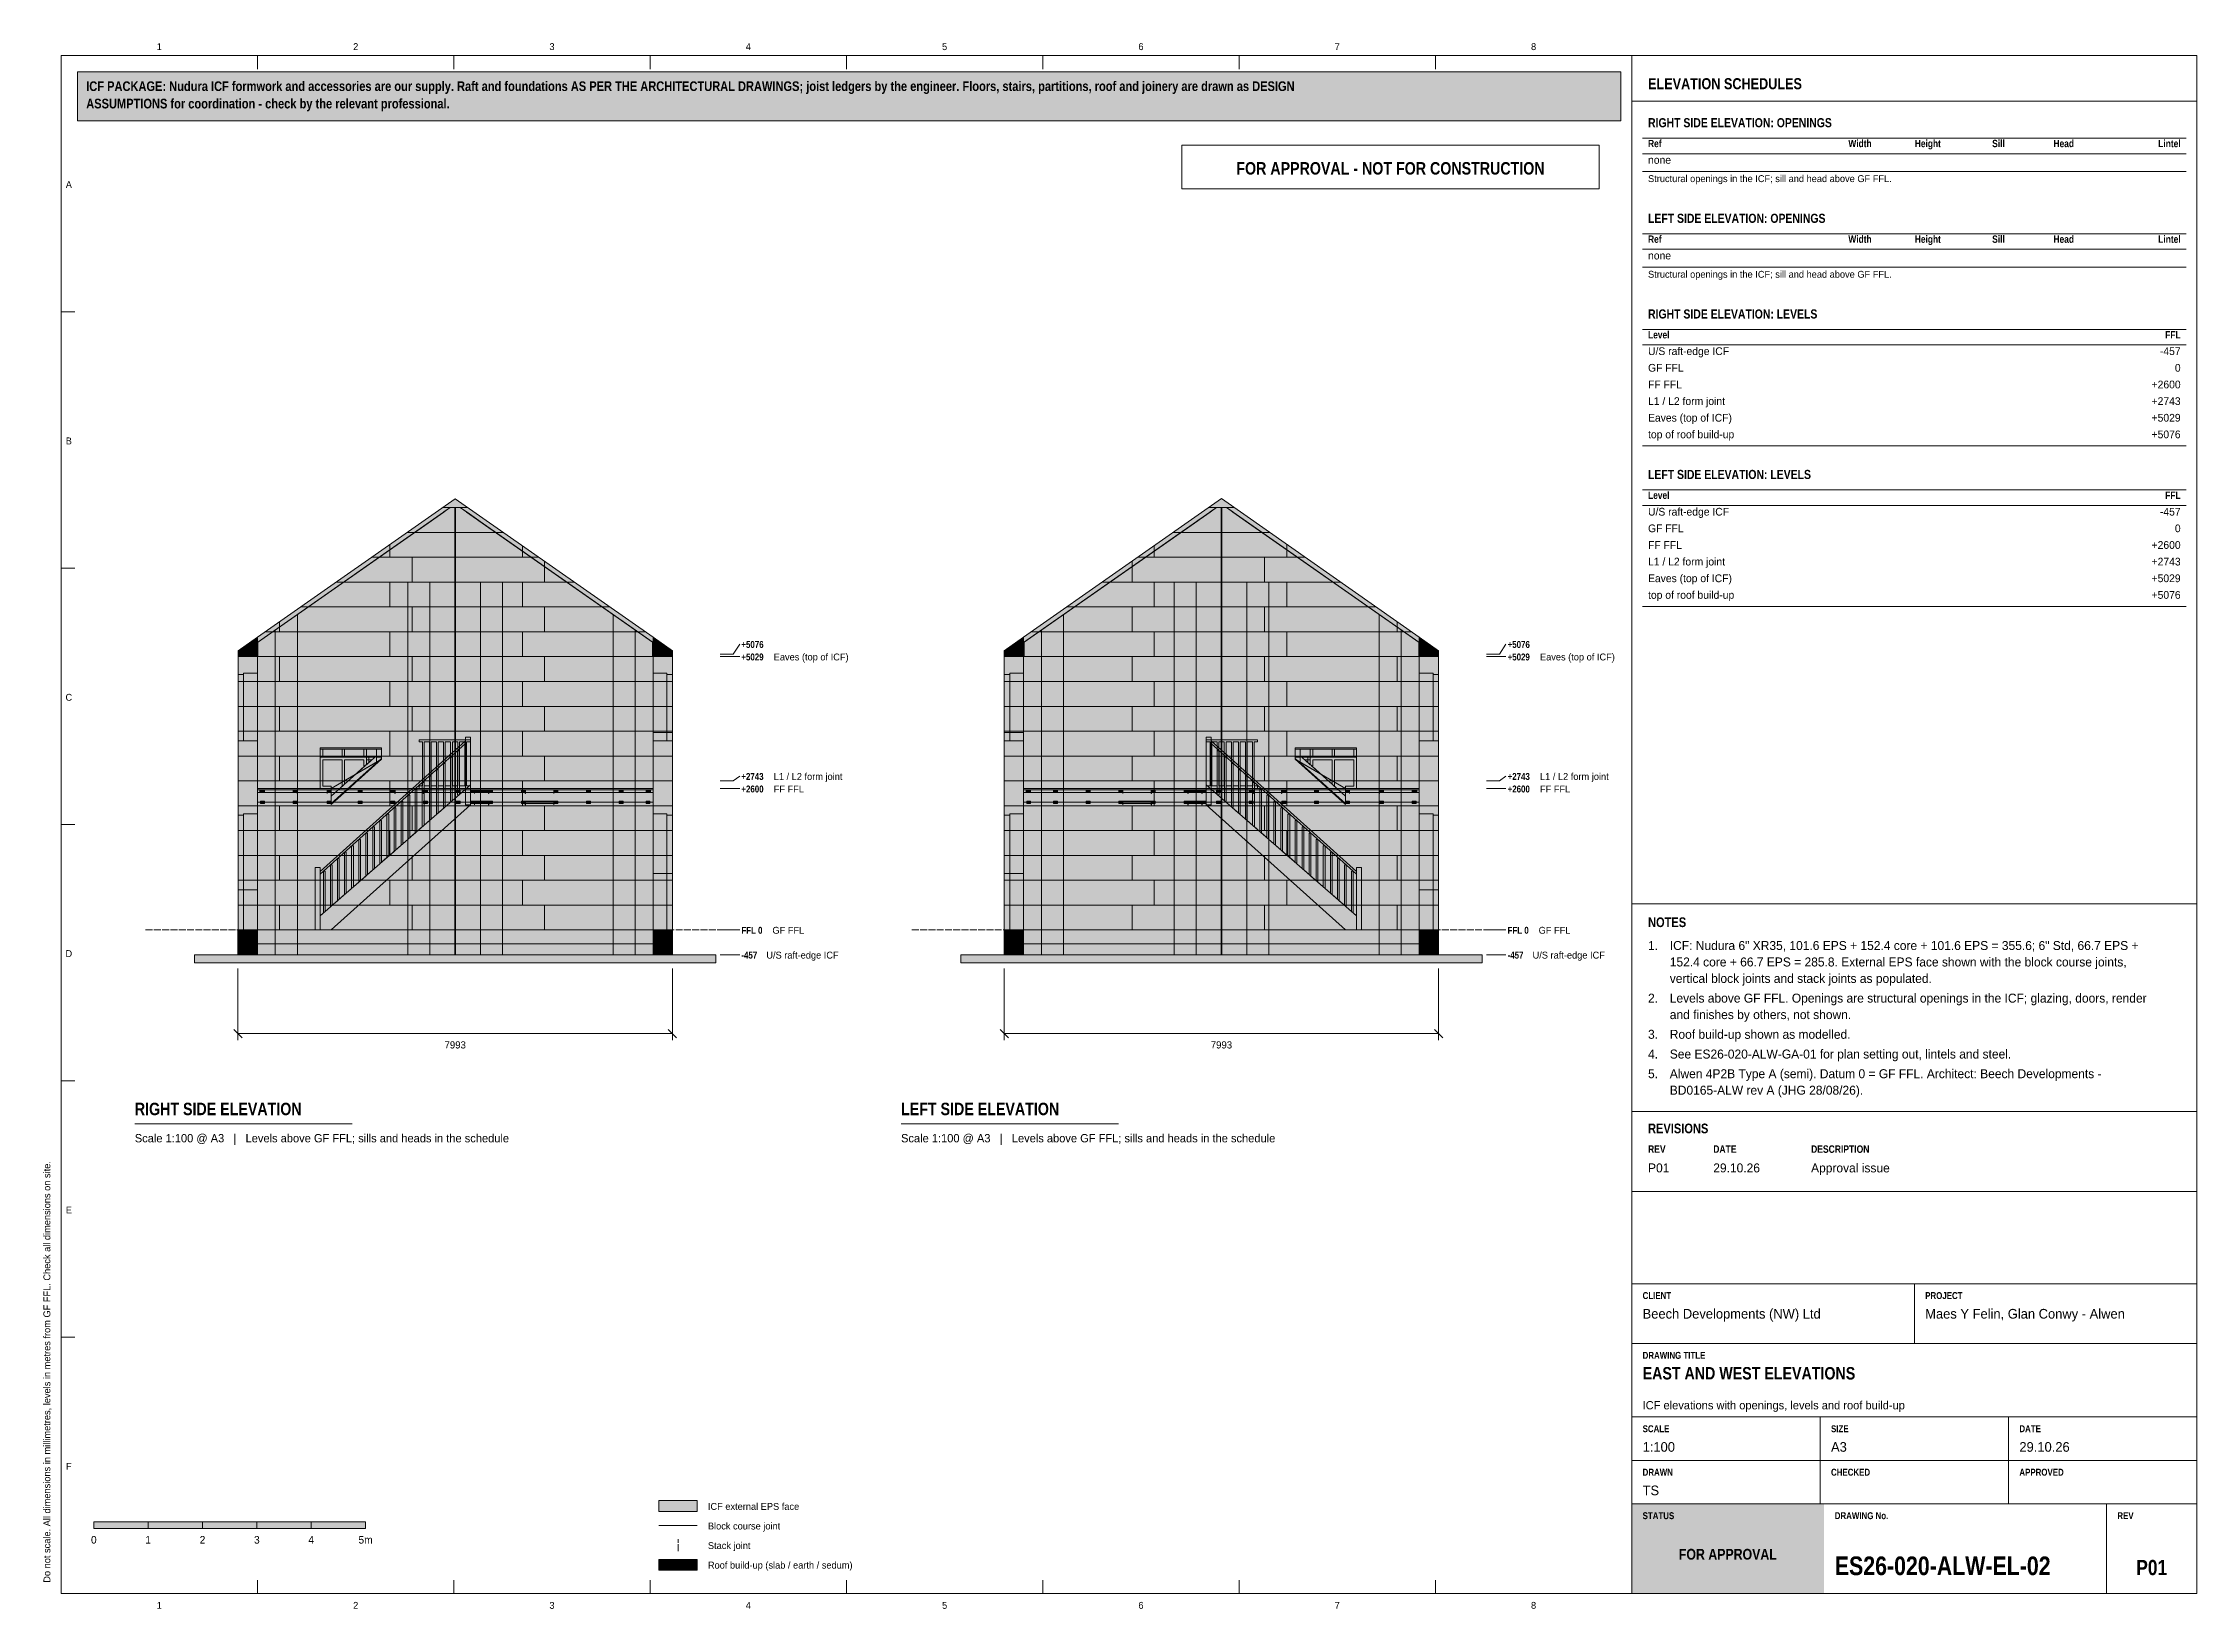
# Model space of a CAD drawing. Header units: millimetres. Extents: x 17 to 413, y 4 to 292.
import ezdxf
from ezdxf.enums import TextEntityAlignment as Align

# ---------------------------------------------------------------- set-up
doc = ezdxf.new("R2010")
doc.units = ezdxf.units.MM
doc.linetypes.add('DASHED', pattern=[1.524, 1.27, -0.254])
for name, color, linetype in [('FILL-BELOW', 7, 'Continuous'), ('FILL-C_B2D199', 7, 'Continuous'), ('FILL-C_CCB294', 7, 'Continuous'), ('FILL-EPS', 7, 'Continuous'), ('FILL-INK', 7, 'Continuous'), ('FILL-LIGHT', 7, 'Continuous'), ('FILL-TEAL', 7, 'Continuous'), ('FILL-TIMBER', 7, 'Continuous'), ('FILL-WHITE', 7, 'Continuous'), ('LINE-C_2E8C94', 7, 'Continuous'), ('LINE-C_337880', 7, 'Continuous'), ('LINE-INK', 7, 'Continuous'), ('LINE-RED', 7, 'Continuous'), ('LINE-STEEL', 7, 'Continuous'), ('LINE-STEEL-DASH', 7, 'DASHED'), ('LINE-STEEL_GREY', 7, 'Continuous'), ('LINE-TEAL', 7, 'Continuous'), ('LINE-TEAL_DK-DASH', 7, 'DASHED'), ('LINE-TIMBER_DK', 7, 'Continuous'), ('TEXT-EPS', 7, 'Continuous'), ('TEXT-INK', 7, 'Continuous'), ('TEXT-RED', 7, 'Continuous'), ('TEXT-STEEL', 7, 'Continuous'), ('TEXT-STEEL_GREY', 7, 'Continuous'), ('TEXT-TEAL', 7, 'Continuous'), ('TEXT-WHITE', 7, 'Continuous')]:
    doc.layers.add(name, color=color, linetype=linetype)
doc.styles.add('OpenSansCondensed-Bold', font='OpenSansCondensed-Bold.ttf')

msp = doc.modelspace()

# ---------------------------------------------------------------- texts
at = {"layer": 'TEXT-EPS', "style": 'OpenSansCondensed-Bold'}
msp.add_text('STATUS', height=1.27, dxfattribs=at).set_placement((311, 20.7))
at = {"layer": 'TEXT-INK', "style": 'OpenSansCondensed-Bold'}
for s, height, p in [('ASSUMPTIONS for coordination - check by the relevant professional.', 1.778, (24.6, 280.27)), ('ICF PACKAGE: Nudura ICF formwork and accessories are our supply. Raft and foundations AS PER THE ARCHITECTURAL DRAWINGS; joist ledgers by the engineer. Floors, stairs, partitions, roof and joinery are drawn as DESIGN', 1.778, (24.6, 283.47)), ('RIGHT SIDE ELEVATION: OPENINGS', 1.6764, (312, 276.8)), ('LEFT SIDE ELEVATION: OPENINGS', 1.6764, (312, 259.21)), ('RIGHT SIDE ELEVATION: LEVELS', 1.6764, (312, 241.61)), ('LEFT SIDE ELEVATION: LEVELS', 1.6764, (312, 212.08)), ('NOTES', 1.778, (312, 129.64)), ('RIGHT SIDE ELEVATION', 2.286, (33.54, 95.03)), ('LEFT SIDE ELEVATION', 2.286, (174.54, 95.03)), ('REVISIONS', 1.778, (312, 91.7)), ('EAST AND WEST ELEVATIONS', 2.286, (311, 46.4)), ('ES26-020-ALW-EL-02', 3.429, (346.36, 10.4))]:
    msp.add_text(s, height=height, dxfattribs=at).set_placement(p)
at = {"layer": 'TEXT-INK'}
for s, height, p in [('none', 1.422, (312, 270.08)), ('none', 1.422, (312, 252.48)), ('U/S raft-edge ICF', 1.4224, (312, 234.89)), ('GF FFL', 1.422, (312, 231.83)), ('FF FFL', 1.422, (312, 228.76)), ('L1 / L2 form joint', 1.4224, (312, 225.7)), ('Eaves (top of ICF)', 1.4224, (312, 222.64)), ('top of roof build-up', 1.4224, (312, 219.58)), ('U/S raft-edge ICF', 1.4224, (312, 205.35)), ('GF FFL', 1.422, (312, 202.29)), ('FF FFL', 1.422, (312, 199.23)), ('L1 / L2 form joint', 1.4224, (312, 196.17)), ('Eaves (top of ICF)', 1.4224, (312, 193.1)), ('top of roof build-up', 1.4224, (312, 190.04)), ('1.', 1.651, (312, 125.42)), ('ICF: Nudura 6" XR35, 101.6 EPS + 152.4 core + 101.6 EPS = 355.6; 6" Std, 66.7 EPS +', 1.651, (316, 125.42)), ('152.4 core + 66.7 EPS = 285.8. External EPS face shown with the block course joints,', 1.651, (316, 122.39)), ('vertical block joints and stack joints as populated.', 1.651, (316, 119.36)), ('2.', 1.651, (312, 115.74)), ('Levels above GF FFL. Openings are structural openings in the ICF; glazing, doors, render', 1.651, (316, 115.74)), ('and finishes by others, not shown.', 1.651, (316, 112.71)), ('4.', 1.651, (312, 105.45)), ('3.', 1.651, (312, 109.08)), ('See ES26-020-ALW-GA-01 for plan setting out, lintels and steel.', 1.651, (316, 105.45)), ('Roof build-up shown as modelled.', 1.651, (316, 109.08)), ('5.', 1.651, (312, 101.83)), ('Alwen 4P2B Type A (semi). Datum 0 = GF FFL. Architect: Beech Developments -', 1.651, (316, 101.83)), ('BD0165-ALW rev A (JHG 28/08/26).', 1.651, (316, 98.8)), ('P01', 1.651, (312, 84.5)), ('29.10.26', 1.651, (324, 84.5)), ('Approval issue', 1.651, (342, 84.5)), ('Beech Developments (NW) Ltd', 1.778, (311, 57.6)), ('Maes Y Felin, Glan Conwy - Alwen', 1.778, (363, 57.6)), ('1:100', 1.778, (311, 33.1)), ('A3', 1.778, (345.67, 33.1)), ('29.10.26', 1.778, (380.33, 33.1)), ('TS', 1.778, (311, 25.1)), ('Block course joint', 1.27, (139, 18.8)), ('ICF external EPS face', 1.27, (139, 22.4)), ('Stack joint', 1.27, (139, 15.2)), ('Roof build-up (slab / earth / sedum)', 1.27, (139, 11.6))]:
    msp.add_text(s, height=height, dxfattribs=at).set_placement(p)
for s, height, p in [('-457', 1.422, (410, 234.89)), ('+2600', 1.422, (410, 228.76)), ('0', 1.42, (410, 231.83)), ('+2743', 1.422, (410, 225.7)), ('+5029', 1.422, (410, 222.64)), ('+5076', 1.422, (410, 219.58)), ('-457', 1.422, (410, 205.35)), ('0', 1.42, (410, 202.29)), ('+2600', 1.422, (410, 199.23)), ('+2743', 1.422, (410, 196.17)), ('+5029', 1.422, (410, 193.1)), ('+5076', 1.422, (410, 190.04))]:
    msp.add_text(s, height=height, dxfattribs=at).set_placement(p, align=Align.RIGHT)
for s, height, p in [('7993', 1.321, (92.5, 107.3)), ('7993', 1.321, (233.5, 107.3)), ('0', 1.4, (26, 16.2)), ('1', 1.4, (36, 16.2)), ('2', 1.4, (46, 16.2)), ('3', 1.4, (56, 16.2)), ('4', 1.4, (66, 16.2)), ('5m', 1.397, (76, 16.2))]:
    msp.add_text(s, height=height, dxfattribs=at).set_placement(p, align=Align.CENTER)
at = {"layer": 'TEXT-INK', "style": 'OpenSansCondensed-Bold'}
msp.add_text('P01', height=2.794, dxfattribs=at).set_placement((404.68, 10.4), align=Align.CENTER)
at = {"layer": 'TEXT-RED', "style": 'OpenSansCondensed-Bold'}
msp.add_text('FOR APPROVAL - NOT FOR CONSTRUCTION', height=2.286, dxfattribs=at).set_placement((264.6, 268.1), align=Align.CENTER)
at = {"layer": 'TEXT-STEEL', "style": 'OpenSansCondensed-Bold'}
for s, p in [('+5076', (145.16, 181)), ('+5029', (145.16, 178.7)), ('+5076', (286.16, 181)), ('+5029', (286.16, 178.7)), ('+2743', (145.16, 156.71)), ('+2600', (145.16, 154.41)), ('+2743', (286.16, 156.71)), ('+2600', (286.16, 154.41)), ('FFL 0', (145.16, 128.41)), ('FFL 0', (286.16, 128.41)), ('-457', (145.16, 123.84)), ('-457', (286.16, 123.84))]:
    msp.add_text(s, height=1.27, dxfattribs=at).set_placement(p)
at = {"layer": 'TEXT-STEEL'}
for s, p in [('Eaves (top of ICF)', (151.11, 178.7)), ('Eaves (top of ICF)', (292.11, 178.7)), ('L1 / L2 form joint', (151.11, 156.71)), ('FF FFL', (151.11, 154.41)), ('L1 / L2 form joint', (292.11, 156.71)), ('FF FFL', (292.11, 154.41)), ('GF FFL', (150.87, 128.41)), ('GF FFL', (291.87, 128.41)), ('U/S raft-edge ICF', (149.75, 123.84)), ('U/S raft-edge ICF', (290.75, 123.84))]:
    msp.add_text(s, height=1.27, dxfattribs=at).set_placement(p)
at = {"layer": 'TEXT-STEEL_GREY'}
for s, p in [('1', (38.06, 291)), ('2', (74.19, 291)), ('3', (110.31, 291)), ('4', (146.44, 291)), ('5', (182.56, 291)), ('6', (218.69, 291)), ('7', (254.81, 291)), ('8', (290.94, 291)), ('A', (21.4, 265.62)), ('B', (21.4, 218.45)), ('C', (21.4, 171.28)), ('D', (21.4, 124.12)), ('E', (21.4, 76.95)), ('F', (21.4, 29.78)), ('1', (38.06, 4.2)), ('2', (74.19, 4.2)), ('3', (110.31, 4.2)), ('4', (146.44, 4.2)), ('5', (182.56, 4.2)), ('6', (218.69, 4.2)), ('7', (254.81, 4.2)), ('8', (290.94, 4.2))]:
    msp.add_text(s, height=1.27, dxfattribs=at).set_placement(p, align=Align.CENTER)
at = {"layer": 'TEXT-STEEL_GREY', "style": 'OpenSansCondensed-Bold'}
for s, height, p in [('Ref', 1.346, (312, 273.14)), ('Ref', 1.346, (312, 255.54)), ('Level', 1.346, (312, 237.95)), ('Level', 1.346, (312, 208.42)), ('REV', 1.372, (312, 88.1)), ('DATE', 1.372, (324, 88.1)), ('DESCRIPTION', 1.3716, (342, 88.1)), ('CLIENT', 1.27, (311, 61.2)), ('PROJECT', 1.27, (363, 61.2)), ('DRAWING TITLE', 1.27, (311, 50.2)), ('SCALE', 1.27, (311, 36.7)), ('SIZE', 1.27, (345.67, 36.7)), ('DATE', 1.27, (380.33, 36.7)), ('DRAWN', 1.27, (311, 28.7)), ('CHECKED', 1.27, (345.67, 28.7)), ('APPROVED', 1.27, (380.33, 28.7)), ('DRAWING No.', 1.27, (346.36, 20.7)), ('REV', 1.27, (398.36, 20.7))]:
    msp.add_text(s, height=height, dxfattribs=at).set_placement(p)
for s, p in [('Width', (353.14, 273.14)), ('Height', (365.88, 273.14)), ('Sill', (377.64, 273.14)), ('Head', (390.38, 273.14)), ('Lintel', (410, 273.14)), ('Width', (353.14, 255.54)), ('Height', (365.88, 255.54)), ('Sill', (377.64, 255.54)), ('Head', (390.38, 255.54)), ('Lintel', (410, 255.54)), ('FFL', (410, 237.95)), ('FFL', (410, 208.42))]:
    msp.add_text(s, height=1.346, dxfattribs=at).set_placement(p, align=Align.RIGHT)
at = {"layer": 'TEXT-STEEL_GREY'}
for s, height, p in [('Structural openings in the ICF; sill and head above GF FFL.', 1.27, (312, 266.71)), ('Structural openings in the ICF; sill and head above GF FFL.', 1.27, (312, 249.11)), ('Scale 1:100 @ A3   |   Levels above GF FFL; sills and heads in the schedule', 1.524, (33.54, 90.03)), ('Scale 1:100 @ A3   |   Levels above GF FFL; sills and heads in the schedule', 1.524, (174.54, 90.03)), ('ICF elevations with openings, levels and roof build-up', 1.524, (311, 40.9))]:
    msp.add_text(s, height=height, dxfattribs=at).set_placement(p)
msp.add_text('Do not scale. All dimensions in millimetres, levels in metres from GF FFL. Check all dimensions on site.', height=1.27, rotation=90, dxfattribs=at).set_placement((18, 9))
at = {"layer": 'TEXT-TEAL', "style": 'OpenSansCondensed-Bold'}
msp.add_text('ELEVATION SCHEDULES', height=2.032, dxfattribs=at).set_placement((312, 283.8))
at = {"layer": 'TEXT-WHITE', "style": 'OpenSansCondensed-Bold'}
msp.add_text('FOR APPROVAL', height=1.9812, dxfattribs=at).set_placement((326.68, 13.25), align=Align.CENTER)

# ---------------------------------------------------------------- hatches: boundary and pattern name
at = {"layer": 'FILL-BELOW', "true_color": 0x8c8c91}
h = msp.add_hatch(color=252, dxfattribs=at)
h.dxf.hatch_style = 1
h.paths.add_polyline_path([(67.68, 162.39), (67.68, 162.61), (78.93, 162.61), (78.93, 162.39)])
h = msp.add_hatch(color=252, dxfattribs=at)
h.dxf.hatch_style = 1
h.paths.add_polyline_path([(67.68, 162.61), (78.93, 162.61), (78.93, 162.39), (67.68, 162.39)])
h = msp.add_hatch(color=252, dxfattribs=at)
h.dxf.hatch_style = 1
h.paths.add_polyline_path([(67.68, 162.39), (67.68, 162.61), (78.93, 162.61), (78.93, 162.39)])
h = msp.add_hatch(color=252, dxfattribs=at)
h.dxf.hatch_style = 1
h.paths.add_polyline_path([(67.68, 162.61), (78.93, 162.61), (78.93, 162.39), (67.68, 162.39)])
h = msp.add_hatch(color=252, dxfattribs=at)
h.dxf.hatch_style = 1
h.paths.add_polyline_path([(247.07, 162.39), (247.07, 162.61), (258.32, 162.61), (258.32, 162.39)])
h = msp.add_hatch(color=252, dxfattribs=at)
h.dxf.hatch_style = 1
h.paths.add_polyline_path([(247.07, 162.61), (258.32, 162.61), (258.32, 162.39), (247.07, 162.39)])
h = msp.add_hatch(color=252, dxfattribs=at)
h.dxf.hatch_style = 1
h.paths.add_polyline_path([(247.07, 162.39), (247.07, 162.61), (258.32, 162.61), (258.32, 162.39)])
h = msp.add_hatch(color=252, dxfattribs=at)
h.dxf.hatch_style = 1
h.paths.add_polyline_path([(247.07, 162.61), (258.32, 162.61), (258.32, 162.39), (247.07, 162.39)])
h = msp.add_hatch(color=252, dxfattribs=at)
h.dxf.hatch_style = 1
h.paths.add_polyline_path([(56.1, 154.89), (56.1, 155.11), (80.1, 155.11), (104.1, 155.11), (128.1, 155.11), (128.9, 155.11), (128.9, 154.89), (128.1, 154.89), (104.1, 154.89), (80.1, 154.89), (56.1, 154.89)])
h = msp.add_hatch(color=252, dxfattribs=at)
h.dxf.hatch_style = 1
h.paths.add_polyline_path([(56.1, 154.89), (56.1, 155.11), (68.1, 155.11), (69.67, 155.11), (69.67, 154.89), (68.1, 154.89)])
h = msp.add_hatch(color=252, dxfattribs=at)
h.dxf.hatch_style = 1
h.paths.add_polyline_path([(56.1, 155.11), (68.1, 155.11), (80.1, 155.11), (104.1, 155.11), (116.1, 155.11), (128.1, 155.11), (128.9, 155.11), (128.9, 154.89), (128.1, 154.89), (104.1, 154.89), (80.1, 154.89), (68.1, 154.89), (56.1, 154.89)])
h = msp.add_hatch(color=252, dxfattribs=at)
h.dxf.hatch_style = 1
h.paths.add_polyline_path([(56.1, 155.11), (68.1, 155.11), (92.1, 155.11), (116.1, 155.11), (128.1, 155.11), (128.9, 155.11), (128.9, 154.89), (116.1, 154.89), (92.1, 154.89), (68.1, 154.89), (56.1, 154.89)])
h = msp.add_hatch(color=252, dxfattribs=at)
h.dxf.hatch_style = 1
h.paths.add_polyline_path([(56.1, 155.11), (68.1, 155.11), (80.1, 155.11), (104.1, 155.11), (116.1, 155.11), (128.1, 155.11), (128.9, 155.11), (128.9, 154.89), (128.1, 154.89), (104.1, 154.89), (80.1, 154.89), (68.1, 154.89), (56.1, 154.89)])
h = msp.add_hatch(color=252, dxfattribs=at)
h.dxf.hatch_style = 1
h.paths.add_polyline_path([(56.1, 155.11), (68.1, 155.11), (92.1, 155.11), (116.1, 155.11), (128.1, 155.11), (128.9, 155.11), (128.9, 154.89), (116.1, 154.89), (92.1, 154.89), (68.1, 154.89), (56.1, 154.89)])
h = msp.add_hatch(color=252, dxfattribs=at)
h.dxf.hatch_style = 1
h.paths.add_polyline_path([(56.1, 155.11), (68.1, 155.11), (80.1, 155.11), (104.1, 155.11), (116.1, 155.11), (128.1, 155.11), (128.9, 155.11), (128.9, 154.89), (128.1, 154.89), (104.1, 154.89), (80.1, 154.89), (68.1, 154.89), (56.1, 154.89)])
h = msp.add_hatch(color=252, dxfattribs=at)
h.dxf.hatch_style = 1
h.paths.add_polyline_path([(56.1, 155.11), (68.1, 155.11), (92.1, 155.11), (116.1, 155.11), (128.1, 155.11), (128.9, 155.11), (128.9, 154.89), (116.1, 154.89), (92.1, 154.89), (68.1, 154.89), (56.1, 154.89)])
h = msp.add_hatch(color=252, dxfattribs=at)
h.dxf.hatch_style = 1
h.paths.add_polyline_path([(56.1, 155.11), (68.1, 155.11), (80.1, 155.11), (104.1, 155.11), (116.1, 155.11), (128.1, 155.11), (128.9, 155.11), (128.9, 154.89), (128.1, 154.89), (104.1, 154.89), (80.1, 154.89), (68.1, 154.89), (56.1, 154.89)])
h = msp.add_hatch(color=252, dxfattribs=at)
h.dxf.hatch_style = 1
h.paths.add_polyline_path([(56.1, 155.11), (68.1, 155.11), (92.1, 155.11), (116.1, 155.11), (128.1, 155.11), (128.9, 155.11), (128.9, 154.89), (116.1, 154.89), (92.1, 154.89), (68.1, 154.89), (56.1, 154.89)])
h = msp.add_hatch(color=252, dxfattribs=at)
h.dxf.hatch_style = 1
h.paths.add_polyline_path([(56.1, 155.11), (116.1, 155.11), (128.9, 155.11), (128.9, 154.89), (68.1, 154.89), (56.1, 154.89)])
h = msp.add_hatch(color=252, dxfattribs=at)
h.dxf.hatch_style = 1
h.paths.add_polyline_path([(56.1, 154.89), (56.1, 155.11), (80.1, 155.11), (104.1, 155.11), (128.1, 155.11), (128.9, 155.11), (128.9, 154.89), (128.1, 154.89), (104.1, 154.89), (80.1, 154.89), (56.1, 154.89)])
h = msp.add_hatch(color=252, dxfattribs=at)
h.dxf.hatch_style = 1
h.paths.add_polyline_path([(56.1, 155.11), (68.1, 155.11), (92.1, 155.11), (116.1, 155.11), (128.1, 155.11), (128.9, 155.11), (128.9, 154.89), (116.1, 154.89), (92.1, 154.89), (68.1, 154.89), (56.1, 154.89)])
h = msp.add_hatch(color=252, dxfattribs=at)
h.dxf.hatch_style = 1
h.paths.add_polyline_path([(56.1, 155.11), (68.1, 155.11), (80.1, 155.11), (104.1, 155.11), (116.1, 155.11), (128.1, 155.11), (128.9, 155.11), (128.9, 154.89), (128.1, 154.89), (104.1, 154.89), (80.1, 154.89), (68.1, 154.89), (56.1, 154.89)])
h = msp.add_hatch(color=252, dxfattribs=at)
h.dxf.hatch_style = 1
h.paths.add_polyline_path([(56.1, 155.11), (68.1, 155.11), (92.1, 155.11), (116.1, 155.11), (128.1, 155.11), (128.9, 155.11), (128.9, 154.89), (116.1, 154.89), (92.1, 154.89), (68.1, 154.89), (56.1, 154.89)])
h = msp.add_hatch(color=252, dxfattribs=at)
h.dxf.hatch_style = 1
h.paths.add_polyline_path([(56.1, 155.11), (68.1, 155.11), (80.1, 155.11), (104.1, 155.11), (116.1, 155.11), (128.1, 155.11), (128.9, 155.11), (128.9, 154.89), (128.1, 154.89), (104.1, 154.89), (80.1, 154.89), (68.1, 154.89), (56.1, 154.89)])
h = msp.add_hatch(color=252, dxfattribs=at)
h.dxf.hatch_style = 1
h.paths.add_polyline_path([(56.1, 155.11), (68.1, 155.11), (92.1, 155.11), (116.1, 155.11), (128.1, 155.11), (128.9, 155.11), (128.9, 154.89), (116.1, 154.89), (92.1, 154.89), (68.1, 154.89), (56.1, 154.89)])
h = msp.add_hatch(color=252, dxfattribs=at)
h.dxf.hatch_style = 1
h.paths.add_polyline_path([(56.1, 155.11), (68.1, 155.11), (80.1, 155.11), (104.1, 155.11), (116.1, 155.11), (128.1, 155.11), (128.9, 155.11), (128.9, 154.89), (128.1, 154.89), (104.1, 154.89), (80.1, 154.89), (68.1, 154.89), (56.1, 154.89)])
h = msp.add_hatch(color=252, dxfattribs=at)
h.dxf.hatch_style = 1
h.paths.add_polyline_path([(56.1, 155.11), (68.1, 155.11), (92.1, 155.11), (116.1, 155.11), (128.1, 155.11), (128.9, 155.11), (128.9, 154.89), (116.1, 154.89), (92.1, 154.89), (68.1, 154.89), (56.1, 154.89)])
h = msp.add_hatch(color=252, dxfattribs=at)
h.dxf.hatch_style = 1
h.paths.add_polyline_path([(56.1, 155.11), (68.1, 155.11), (80.1, 155.11), (104.1, 155.11), (116.1, 155.11), (128.1, 155.11), (128.9, 155.11), (128.9, 154.89), (128.1, 154.89), (104.1, 154.89), (80.1, 154.89), (68.1, 154.89), (56.1, 154.89)])
h = msp.add_hatch(color=252, dxfattribs=at)
h.dxf.hatch_style = 1
h.paths.add_polyline_path([(56.1, 154.89), (56.1, 155.11), (68.1, 155.11), (69.67, 155.11), (69.67, 154.89), (68.1, 154.89)])
h = msp.add_hatch(color=252, dxfattribs=at)
h.dxf.hatch_style = 1
h.paths.add_polyline_path([(56.1, 155.11), (116.1, 155.11), (128.9, 155.11), (128.9, 154.89), (68.1, 154.89), (56.1, 154.89)])
h = msp.add_hatch(color=252, dxfattribs=at)
h.dxf.hatch_style = 1
h.paths.add_polyline_path([(69.67, 155.11), (80.1, 155.11), (95.32, 155.11), (95.32, 154.89), (80.1, 154.89), (69.67, 154.89)])
h = msp.add_hatch(color=252, dxfattribs=at)
h.dxf.hatch_style = 1
h.paths.add_polyline_path([(69.67, 154.89), (69.67, 155.11), (92.1, 155.11), (95.32, 155.11), (95.32, 154.89), (92.1, 154.89)])
h = msp.add_hatch(color=252, dxfattribs=at)
h.dxf.hatch_style = 1
h.paths.add_polyline_path([(69.67, 155.11), (80.1, 155.11), (95.32, 155.11), (95.32, 154.89), (80.1, 154.89), (69.67, 154.89)])
h = msp.add_hatch(color=252, dxfattribs=at)
h.dxf.hatch_style = 1
h.paths.add_polyline_path([(69.67, 154.89), (69.67, 155.11), (92.1, 155.11), (95.32, 155.11), (95.32, 154.89), (92.1, 154.89)])
h = msp.add_hatch(color=252, dxfattribs=at)
h.dxf.hatch_style = 1
h.paths.add_polyline_path([(95.32, 155.11), (116.1, 155.11), (128.1, 155.11), (128.9, 155.11), (128.9, 154.89), (116.1, 154.89), (104.1, 154.89), (95.32, 154.89)])
h = msp.add_hatch(color=252, dxfattribs=at)
h.dxf.hatch_style = 1
h.paths.add_polyline_path([(95.32, 155.11), (116.1, 155.11), (128.1, 155.11), (128.9, 155.11), (128.9, 154.89), (116.1, 154.89), (104.1, 154.89), (95.32, 154.89)])
h = msp.add_hatch(color=252, dxfattribs=at)
h.dxf.hatch_style = 1
h.paths.add_polyline_path([(197.1, 154.89), (197.1, 155.11), (209.9, 155.11), (233.9, 155.11), (257.9, 155.11), (269.9, 155.11), (269.9, 154.89), (257.9, 154.89), (233.9, 154.89), (209.9, 154.89)])
h = msp.add_hatch(color=252, dxfattribs=at)
h.dxf.hatch_style = 1
h.paths.add_polyline_path([(197.1, 154.89), (197.1, 155.11), (197.9, 155.11), (209.9, 155.11), (221.9, 155.11), (230.68, 155.11), (230.68, 154.89), (221.9, 154.89), (209.9, 154.89), (197.9, 154.89)])
h = msp.add_hatch(color=252, dxfattribs=at)
h.dxf.hatch_style = 1
h.paths.add_polyline_path([(197.1, 155.11), (197.9, 155.11), (209.9, 155.11), (233.9, 155.11), (257.9, 155.11), (269.9, 155.11), (269.9, 154.89), (257.9, 154.89), (233.9, 154.89), (209.9, 154.89), (197.9, 154.89), (197.1, 154.89)])
h = msp.add_hatch(color=252, dxfattribs=at)
h.dxf.hatch_style = 1
h.paths.add_polyline_path([(197.1, 154.89), (197.1, 155.11), (197.9, 155.11), (221.9, 155.11), (245.9, 155.11), (257.9, 155.11), (269.9, 155.11), (269.9, 154.89), (245.9, 154.89), (221.9, 154.89), (209.9, 154.89), (197.9, 154.89)])
h = msp.add_hatch(color=252, dxfattribs=at)
h.dxf.hatch_style = 1
h.paths.add_polyline_path([(197.1, 155.11), (197.9, 155.11), (209.9, 155.11), (233.9, 155.11), (257.9, 155.11), (269.9, 155.11), (269.9, 154.89), (257.9, 154.89), (233.9, 154.89), (209.9, 154.89), (197.9, 154.89), (197.1, 154.89)])
h = msp.add_hatch(color=252, dxfattribs=at)
h.dxf.hatch_style = 1
h.paths.add_polyline_path([(197.1, 154.89), (197.1, 155.11), (197.9, 155.11), (221.9, 155.11), (245.9, 155.11), (257.9, 155.11), (269.9, 155.11), (269.9, 154.89), (245.9, 154.89), (221.9, 154.89), (209.9, 154.89), (197.9, 154.89)])
h = msp.add_hatch(color=252, dxfattribs=at)
h.dxf.hatch_style = 1
h.paths.add_polyline_path([(197.1, 155.11), (197.9, 155.11), (209.9, 155.11), (233.9, 155.11), (257.9, 155.11), (269.9, 155.11), (269.9, 154.89), (257.9, 154.89), (233.9, 154.89), (209.9, 154.89), (197.9, 154.89), (197.1, 154.89)])
h = msp.add_hatch(color=252, dxfattribs=at)
h.dxf.hatch_style = 1
h.paths.add_polyline_path([(197.1, 154.89), (197.1, 155.11), (197.9, 155.11), (221.9, 155.11), (245.9, 155.11), (257.9, 155.11), (269.9, 155.11), (269.9, 154.89), (245.9, 154.89), (221.9, 154.89), (209.9, 154.89), (197.9, 154.89)])
h = msp.add_hatch(color=252, dxfattribs=at)
h.dxf.hatch_style = 1
h.paths.add_polyline_path([(197.1, 155.11), (197.9, 155.11), (209.9, 155.11), (233.9, 155.11), (257.9, 155.11), (269.9, 155.11), (269.9, 154.89), (257.9, 154.89), (233.9, 154.89), (209.9, 154.89), (197.9, 154.89), (197.1, 154.89)])
h = msp.add_hatch(color=252, dxfattribs=at)
h.dxf.hatch_style = 1
h.paths.add_polyline_path([(197.1, 154.89), (197.1, 155.11), (197.9, 155.11), (221.9, 155.11), (245.9, 155.11), (257.9, 155.11), (269.9, 155.11), (269.9, 154.89), (245.9, 154.89), (221.9, 154.89), (209.9, 154.89), (197.9, 154.89)])
h = msp.add_hatch(color=252, dxfattribs=at)
h.dxf.hatch_style = 1
h.paths.add_polyline_path([(197.1, 155.11), (269.9, 155.11), (269.9, 154.89), (197.9, 154.89), (197.1, 154.89)])
h = msp.add_hatch(color=252, dxfattribs=at)
h.dxf.hatch_style = 1
h.paths.add_polyline_path([(197.1, 154.89), (197.1, 155.11), (209.9, 155.11), (233.9, 155.11), (257.9, 155.11), (269.9, 155.11), (269.9, 154.89), (257.9, 154.89), (233.9, 154.89), (209.9, 154.89)])
h = msp.add_hatch(color=252, dxfattribs=at)
h.dxf.hatch_style = 1
h.paths.add_polyline_path([(197.1, 154.89), (197.1, 155.11), (197.9, 155.11), (221.9, 155.11), (245.9, 155.11), (257.9, 155.11), (269.9, 155.11), (269.9, 154.89), (245.9, 154.89), (221.9, 154.89), (209.9, 154.89), (197.9, 154.89)])
h = msp.add_hatch(color=252, dxfattribs=at)
h.dxf.hatch_style = 1
h.paths.add_polyline_path([(197.1, 155.11), (197.9, 155.11), (209.9, 155.11), (233.9, 155.11), (257.9, 155.11), (269.9, 155.11), (269.9, 154.89), (257.9, 154.89), (233.9, 154.89), (209.9, 154.89), (197.9, 154.89), (197.1, 154.89)])
h = msp.add_hatch(color=252, dxfattribs=at)
h.dxf.hatch_style = 1
h.paths.add_polyline_path([(197.1, 154.89), (197.1, 155.11), (197.9, 155.11), (221.9, 155.11), (245.9, 155.11), (257.9, 155.11), (269.9, 155.11), (269.9, 154.89), (245.9, 154.89), (221.9, 154.89), (209.9, 154.89), (197.9, 154.89)])
h = msp.add_hatch(color=252, dxfattribs=at)
h.dxf.hatch_style = 1
h.paths.add_polyline_path([(197.1, 155.11), (197.9, 155.11), (209.9, 155.11), (233.9, 155.11), (257.9, 155.11), (269.9, 155.11), (269.9, 154.89), (257.9, 154.89), (233.9, 154.89), (209.9, 154.89), (197.9, 154.89), (197.1, 154.89)])
h = msp.add_hatch(color=252, dxfattribs=at)
h.dxf.hatch_style = 1
h.paths.add_polyline_path([(197.1, 154.89), (197.1, 155.11), (197.9, 155.11), (221.9, 155.11), (245.9, 155.11), (257.9, 155.11), (269.9, 155.11), (269.9, 154.89), (245.9, 154.89), (221.9, 154.89), (209.9, 154.89), (197.9, 154.89)])
h = msp.add_hatch(color=252, dxfattribs=at)
h.dxf.hatch_style = 1
h.paths.add_polyline_path([(197.1, 155.11), (197.9, 155.11), (209.9, 155.11), (233.9, 155.11), (257.9, 155.11), (269.9, 155.11), (269.9, 154.89), (257.9, 154.89), (233.9, 154.89), (209.9, 154.89), (197.9, 154.89), (197.1, 154.89)])
h = msp.add_hatch(color=252, dxfattribs=at)
h.dxf.hatch_style = 1
h.paths.add_polyline_path([(197.1, 154.89), (197.1, 155.11), (197.9, 155.11), (221.9, 155.11), (245.9, 155.11), (257.9, 155.11), (269.9, 155.11), (269.9, 154.89), (245.9, 154.89), (221.9, 154.89), (209.9, 154.89), (197.9, 154.89)])
h = msp.add_hatch(color=252, dxfattribs=at)
h.dxf.hatch_style = 1
h.paths.add_polyline_path([(197.1, 155.11), (197.9, 155.11), (209.9, 155.11), (233.9, 155.11), (257.9, 155.11), (269.9, 155.11), (269.9, 154.89), (257.9, 154.89), (233.9, 154.89), (209.9, 154.89), (197.9, 154.89), (197.1, 154.89)])
h = msp.add_hatch(color=252, dxfattribs=at)
h.dxf.hatch_style = 1
h.paths.add_polyline_path([(197.1, 154.89), (197.1, 155.11), (197.9, 155.11), (209.9, 155.11), (221.9, 155.11), (230.68, 155.11), (230.68, 154.89), (221.9, 154.89), (209.9, 154.89), (197.9, 154.89)])
h = msp.add_hatch(color=252, dxfattribs=at)
h.dxf.hatch_style = 1
h.paths.add_polyline_path([(197.1, 155.11), (269.9, 155.11), (269.9, 154.89), (197.9, 154.89), (197.1, 154.89)])
h = msp.add_hatch(color=252, dxfattribs=at)
h.dxf.hatch_style = 1
h.paths.add_polyline_path([(230.68, 155.11), (233.9, 155.11), (256.33, 155.11), (256.33, 154.89), (233.9, 154.89), (230.68, 154.89)])
h = msp.add_hatch(color=252, dxfattribs=at)
h.dxf.hatch_style = 1
h.paths.add_polyline_path([(230.68, 154.89), (230.68, 155.11), (245.9, 155.11), (256.33, 155.11), (256.33, 154.89), (245.9, 154.89), (230.68, 154.89)])
h = msp.add_hatch(color=252, dxfattribs=at)
h.dxf.hatch_style = 1
h.paths.add_polyline_path([(230.68, 155.11), (233.9, 155.11), (256.33, 155.11), (256.33, 154.89), (233.9, 154.89), (230.68, 154.89)])
h = msp.add_hatch(color=252, dxfattribs=at)
h.dxf.hatch_style = 1
h.paths.add_polyline_path([(230.68, 154.89), (230.68, 155.11), (245.9, 155.11), (256.33, 155.11), (256.33, 154.89), (245.9, 154.89), (230.68, 154.89)])
h = msp.add_hatch(color=252, dxfattribs=at)
h.dxf.hatch_style = 1
h.paths.add_polyline_path([(256.33, 155.11), (257.9, 155.11), (269.9, 155.11), (269.9, 154.89), (257.9, 154.89), (256.33, 154.89)])
h = msp.add_hatch(color=252, dxfattribs=at)
h.dxf.hatch_style = 1
h.paths.add_polyline_path([(256.33, 155.11), (257.9, 155.11), (269.9, 155.11), (269.9, 154.89), (257.9, 154.89), (256.33, 154.89)])
at = {"layer": 'FILL-C_B2D199', "true_color": 0xb2d199}
h = msp.add_hatch(color=253, dxfattribs=at)
h.dxf.hatch_style = 1
h.paths.add_polyline_path([(134.6, 11.3), (137, 11.3), (137, 13.3), (134.6, 13.3)])
at = {"layer": 'FILL-C_CCB294', "true_color": 0xccb294}
h = msp.add_hatch(color=253, dxfattribs=at)
h.dxf.hatch_style = 1
h.paths.add_polyline_path([(132.3, 11.3), (134.6, 11.3), (134.6, 13.3), (132.3, 13.3)])
at = {"layer": 'FILL-EPS', "true_color": 0xccffff}
h = msp.add_hatch(color=7, dxfattribs=at)
h.dxf.hatch_style = 1
h.paths.add_polyline_path([(56.1, 156.54), (56.1, 181.99), (56.09, 181.98), (90.41, 206.01), (90.41, 206.01), (90.41, 206.01), (90.42, 206.02), (90.42, 206.02), (91.58, 206.83), (93.42, 206.83), (128.9, 181.99), (128.9, 156.54)])
h = msp.add_hatch(color=7, dxfattribs=at)
h.dxf.hatch_style = 1
h.paths.add_polyline_path([(56.1, 182.98), (92.5, 208.46), (92.5, 208.47), (92.5, 208.46), (92.5, 208.46), (128.9, 182.98), (128.9, 156.54), (128.92, 156.53), (128.92, 156.53), (128.9, 156.54), (128.9, 156.54), (56.1, 156.54)])
h = msp.add_hatch(color=7, dxfattribs=at)
h.dxf.hatch_style = 1
h.paths.add_polyline_path([(56.1, 156.54), (56.1, 182.98), (92.5, 208.46), (128.9, 182.98), (128.9, 156.54)])
h = msp.add_hatch(color=7, dxfattribs=at)
h.dxf.hatch_style = 1
h.paths.add_polyline_path([(56.1, 156.54), (56.1, 181.99), (91.58, 206.83), (93.42, 206.83), (94.58, 206.02), (94.58, 206.02), (94.58, 206.02), (94.59, 206.01), (128.9, 181.99), (128.9, 156.54)])
h = msp.add_hatch(color=7, dxfattribs=at)
h.dxf.hatch_style = 1
h.paths.add_polyline_path([(56.1, 156.54), (56.1, 179.4), (56.2, 179.4), (56.2, 182.06), (91.58, 206.83), (93.42, 206.83), (94.68, 205.95), (96.86, 204.42), (96.86, 204.42), (96.86, 204.42), (96.87, 204.41), (96.87, 204.41), (96.87, 204.41), (128.8, 182.06), (128.8, 179.4), (128.9, 179.4), (128.9, 156.54)])
h = msp.add_hatch(color=7, dxfattribs=at)
h.dxf.hatch_style = 1
h.paths.add_polyline_path([(56.1, 156.54), (56.1, 179.4), (56.1, 181.99), (56.2, 182.06), (88.13, 204.41), (91.58, 206.83), (93.42, 206.83), (128.8, 182.06), (128.9, 181.99), (128.9, 156.54)])
h = msp.add_hatch(color=7, dxfattribs=at)
h.dxf.hatch_style = 1
h.paths.add_polyline_path([(197.08, 156.54), (197.08, 156.54), (197.1, 156.54), (197.1, 182.98), (233.5, 208.47), (269.9, 182.98), (269.9, 156.54), (197.1, 156.54)])
h = msp.add_hatch(color=7, dxfattribs=at)
h.dxf.hatch_style = 1
h.paths.add_polyline_path([(197.1, 156.54), (197.1, 182.98), (233.5, 208.47), (269.9, 182.98), (269.9, 156.54)])
h = msp.add_hatch(color=7, dxfattribs=at)
h.dxf.hatch_style = 1
h.paths.add_polyline_path([(197.1, 156.54), (197.1, 181.99), (232.58, 206.83), (234.42, 206.83), (235.58, 206.02), (235.59, 206.01), (235.59, 206.01), (235.59, 206.01), (235.59, 206.01), (269.9, 181.99), (269.9, 156.54)])
h = msp.add_hatch(color=7, dxfattribs=at)
h.dxf.hatch_style = 1
h.paths.add_polyline_path([(197.1, 156.54), (197.1, 181.99), (197.2, 182.06), (232.58, 206.83), (234.42, 206.83), (237.87, 204.41), (269.8, 182.06), (269.9, 181.99), (269.9, 179.4), (269.9, 156.54)])
h = msp.add_hatch(color=7, dxfattribs=at)
h.dxf.hatch_style = 1
h.paths.add_polyline_path([(197.1, 156.54), (197.1, 179.4), (197.2, 179.4), (197.2, 182.06), (229.13, 204.41), (229.13, 204.41), (229.14, 204.42), (229.14, 204.42), (231.65, 206.18), (232.58, 206.83), (232.58, 206.83), (232.58, 206.83), (234.42, 206.83), (269.8, 182.06), (269.8, 179.4), (269.9, 179.4), (269.9, 156.54)])
h = msp.add_hatch(color=7, dxfattribs=at)
h.dxf.hatch_style = 1
h.paths.add_polyline_path([(197.1, 156.54), (197.1, 181.99), (231.41, 206.01), (231.41, 206.01), (231.42, 206.02), (231.42, 206.02), (231.42, 206.02), (232.58, 206.83), (234.42, 206.83), (269.9, 181.99), (269.9, 156.54)])
h = msp.add_hatch(color=7, dxfattribs=at)
h.dxf.hatch_style = 1
h.paths.add_polyline_path([(52.54, 179.4), (52.54, 180.49), (56.1, 182.98), (56.1, 179.4)])
h = msp.add_hatch(color=7, dxfattribs=at)
h.dxf.hatch_style = 1
h.paths.add_polyline_path([(52.54, 180.49), (56.1, 182.98), (56.1, 179.4), (52.54, 179.4)])
h = msp.add_hatch(color=7, dxfattribs=at)
h.dxf.hatch_style = 1
h.paths.add_polyline_path([(128.9, 179.4), (128.9, 182.98), (132.46, 180.49), (132.46, 179.4), (128.9, 179.4)])
h = msp.add_hatch(color=7, dxfattribs=at)
h.dxf.hatch_style = 1
h.paths.add_polyline_path([(128.9, 179.4), (128.9, 182.98), (132.46, 180.49), (132.46, 179.4), (128.9, 179.4)])
h = msp.add_hatch(color=7, dxfattribs=at)
h.dxf.hatch_style = 1
h.paths.add_polyline_path([(193.54, 180.49), (197.1, 182.98), (197.1, 179.4), (193.54, 179.4)])
h = msp.add_hatch(color=7, dxfattribs=at)
h.dxf.hatch_style = 1
h.paths.add_polyline_path([(193.54, 180.49), (197.1, 182.98), (197.1, 179.4), (193.54, 179.4)])
h = msp.add_hatch(color=7, dxfattribs=at)
h.dxf.hatch_style = 1
h.paths.add_polyline_path([(269.9, 179.4), (269.9, 182.98), (273.46, 180.49), (273.46, 179.4)])
h = msp.add_hatch(color=7, dxfattribs=at)
h.dxf.hatch_style = 1
h.paths.add_polyline_path([(269.9, 182.98), (273.46, 180.49), (273.46, 179.4), (269.9, 179.4)])
h = msp.add_hatch(color=7, dxfattribs=at)
h.dxf.hatch_style = 1
h.paths.add_polyline_path([(52.54, 156.54), (52.54, 171.22), (52.54, 171.23), (52.54, 179.5), (56.1, 181.99), (56.1, 182), (56.1, 182), (56.11, 182), (56.11, 182), (56.1, 182), (56.1, 181.99), (56.1, 156.54)])
h = msp.add_hatch(color=7, dxfattribs=at)
h.dxf.hatch_style = 1
h.paths.add_polyline_path([(52.54, 179.5), (53.84, 180.4), (53.84, 180.41), (56.1, 181.99), (56.1, 179.4), (52.54, 179.4)])
h = msp.add_hatch(color=7, dxfattribs=at)
h.dxf.hatch_style = 1
h.paths.add_polyline_path([(52.54, 179.4), (52.54, 179.5), (56.1, 181.99), (56.1, 156.54), (56.1, 156.54), (56.1, 156.53), (56.1, 156.54), (52.54, 156.54), (52.54, 171.23), (52.54, 171.25)])
h = msp.add_hatch(color=7, dxfattribs=at)
h.dxf.hatch_style = 1
h.paths.add_polyline_path([(52.54, 179.5), (56.1, 181.99), (56.1, 156.54), (52.54, 156.54), (52.54, 171.24)])
h = msp.add_hatch(color=7, dxfattribs=at)
h.dxf.hatch_style = 1
h.paths.add_polyline_path([(52.54, 179.4), (56.1, 179.4), (56.1, 179.4), (56.1, 179.4), (56.1, 179.4), (56.1, 156.54), (56.1, 156.54), (56.1, 156.53), (56.1, 156.52), (56.1, 156.52), (56.1, 156.52), (56.1, 156.52), (56.1, 156.52), (56.1, 156.54), (52.54, 156.54), (52.54, 171.24), (52.54, 171.25)])
h = msp.add_hatch(color=7, dxfattribs=at)
h.dxf.hatch_style = 1
h.paths.add_polyline_path([(52.54, 156.54), (52.54, 179.4), (56.1, 179.4), (56.1, 156.54), (52.54, 156.54)])
h = msp.add_hatch(color=7, dxfattribs=at)
h.dxf.hatch_style = 1
h.paths.add_polyline_path([(52.54, 179.4), (56.1, 179.4), (56.1, 156.54), (52.54, 156.54)])
h = msp.add_hatch(color=7, dxfattribs=at)
h.dxf.hatch_style = 1
h.paths.add_polyline_path([(56.1, 181.99), (56.2, 182.06), (56.2, 179.4), (56.1, 179.4)])
h = msp.add_hatch(color=7, dxfattribs=at)
h.dxf.hatch_style = 1
h.paths.add_polyline_path([(128.8, 182.06), (128.9, 181.99), (128.9, 179.4), (128.8, 179.4)])
h = msp.add_hatch(color=7, dxfattribs=at)
h.dxf.hatch_style = 1
h.paths.add_polyline_path([(128.9, 182), (128.9, 181.99), (132.46, 179.5), (132.46, 156.54), (128.9, 156.54), (128.9, 181.99)])
h = msp.add_hatch(color=7, dxfattribs=at)
h.dxf.hatch_style = 1
h.paths.add_polyline_path([(128.9, 171.24), (128.9, 181.99), (132.46, 179.5), (132.46, 179.5), (132.46, 179.5), (132.46, 179.5), (132.46, 156.54), (128.9, 156.54)])
h = msp.add_hatch(color=7, dxfattribs=at)
h.dxf.hatch_style = 1
h.paths.add_polyline_path([(128.9, 181.99), (132.46, 179.5), (132.46, 179.4), (128.9, 179.4)])
h = msp.add_hatch(color=7, dxfattribs=at)
h.dxf.hatch_style = 1
h.paths.add_polyline_path([(128.9, 179.4), (128.9, 179.41), (128.9, 179.41), (128.9, 181.99), (131.14, 180.42), (131.16, 180.41), (131.16, 180.41), (131.16, 180.41), (132.46, 179.5), (132.46, 179.4), (132.46, 179.41), (132.46, 179.4), (132.46, 179.4), (132.46, 179.4), (132.46, 156.54), (128.9, 156.54), (128.9, 156.54)])
h = msp.add_hatch(color=7, dxfattribs=at)
h.dxf.hatch_style = 1
h.paths.add_polyline_path([(128.9, 156.54), (128.9, 179.4), (128.9, 179.4), (128.9, 179.4), (128.9, 179.4), (128.9, 179.4), (132.46, 179.4), (132.46, 156.54), (128.9, 156.54), (128.9, 156.53), (128.9, 156.54)])
h = msp.add_hatch(color=7, dxfattribs=at)
h.dxf.hatch_style = 1
h.paths.add_polyline_path([(128.9, 156.54), (128.9, 179.4), (132.46, 179.4), (132.46, 156.54)])
h = msp.add_hatch(color=7, dxfattribs=at)
h.dxf.hatch_style = 1
h.paths.add_polyline_path([(128.9, 179.4), (132.46, 179.4), (132.46, 156.54), (128.9, 156.54)])
h = msp.add_hatch(color=7, dxfattribs=at)
h.dxf.hatch_style = 1
h.paths.add_polyline_path([(193.54, 156.54), (193.54, 179.5), (197.1, 181.99), (197.1, 182), (197.1, 181.99), (197.1, 156.54)])
h = msp.add_hatch(color=7, dxfattribs=at)
h.dxf.hatch_style = 1
h.paths.add_polyline_path([(193.54, 179.41), (193.54, 179.4), (193.54, 179.5), (194.84, 180.4), (194.84, 180.41), (194.84, 180.41), (194.86, 180.42), (194.86, 180.42), (197.1, 181.99), (197.1, 179.42), (197.1, 179.4), (197.1, 179.4), (197.1, 179.4), (197.1, 156.54), (197.1, 156.54), (193.54, 156.54), (193.54, 179.4), (193.54, 179.41)])
h = msp.add_hatch(color=7, dxfattribs=at)
h.dxf.hatch_style = 1
h.paths.add_polyline_path([(193.54, 179.4), (193.54, 179.5), (197.1, 181.99), (197.1, 179.4)])
h = msp.add_hatch(color=7, dxfattribs=at)
h.dxf.hatch_style = 1
h.paths.add_polyline_path([(193.54, 156.54), (193.54, 179.5), (193.54, 179.5), (193.54, 179.5), (197.1, 181.99), (197.1, 171.24), (197.1, 156.54)])
h = msp.add_hatch(color=7, dxfattribs=at)
h.dxf.hatch_style = 1
h.paths.add_polyline_path([(193.54, 156.54), (193.54, 179.4), (197.1, 179.4), (197.1, 156.54)])
h = msp.add_hatch(color=7, dxfattribs=at)
h.dxf.hatch_style = 1
h.paths.add_polyline_path([(193.54, 179.4), (197.1, 179.4), (197.1, 156.54), (193.54, 156.54)])
h = msp.add_hatch(color=7, dxfattribs=at)
h.dxf.hatch_style = 1
h.paths.add_polyline_path([(193.54, 156.54), (193.54, 179.4), (197.1, 179.4), (197.1, 179.4), (197.1, 179.4), (197.1, 156.54), (197.1, 156.54), (197.1, 156.53), (197.1, 156.54)])
h = msp.add_hatch(color=7, dxfattribs=at)
h.dxf.hatch_style = 1
h.paths.add_polyline_path([(197.1, 179.4), (197.1, 181.99), (197.2, 182.06), (197.2, 179.4)])
h = msp.add_hatch(color=7, dxfattribs=at)
h.dxf.hatch_style = 1
h.paths.add_polyline_path([(269.8, 179.4), (269.8, 182.06), (269.9, 181.99), (269.9, 179.4)])
h = msp.add_hatch(color=7, dxfattribs=at)
h.dxf.hatch_style = 1
h.paths.add_polyline_path([(269.89, 182), (269.9, 182), (269.9, 182), (269.9, 181.99), (273.46, 179.5), (273.46, 171.23), (273.46, 156.54), (269.9, 156.54), (269.9, 181.99), (269.89, 182)])
h = msp.add_hatch(color=7, dxfattribs=at)
h.dxf.hatch_style = 1
h.paths.add_polyline_path([(269.9, 156.54), (269.9, 181.99), (273.46, 179.5), (273.46, 171.24), (273.46, 171.24), (273.46, 156.54)])
h = msp.add_hatch(color=7, dxfattribs=at)
h.dxf.hatch_style = 1
h.paths.add_polyline_path([(269.9, 156.53), (269.9, 179.4), (269.9, 179.4), (269.9, 179.4), (269.9, 181.99), (273.46, 179.5), (273.46, 179.4), (273.46, 179.4), (273.46, 171.25), (273.46, 171.24), (273.46, 171.23), (273.46, 156.54), (269.9, 156.54)])
h = msp.add_hatch(color=7, dxfattribs=at)
h.dxf.hatch_style = 1
h.paths.add_polyline_path([(269.9, 179.4), (269.9, 181.99), (272.16, 180.41), (272.16, 180.41), (273.46, 179.5), (273.46, 179.4), (269.9, 179.4)])
h = msp.add_hatch(color=7, dxfattribs=at)
h.dxf.hatch_style = 1
h.paths.add_polyline_path([(269.9, 156.54), (269.9, 179.4), (273.46, 179.4), (273.46, 156.54)])
h = msp.add_hatch(color=7, dxfattribs=at)
h.dxf.hatch_style = 1
h.paths.add_polyline_path([(269.9, 179.4), (273.46, 179.4), (273.46, 156.54), (269.9, 156.54)])
h = msp.add_hatch(color=7, dxfattribs=at)
h.dxf.hatch_style = 1
h.paths.add_polyline_path([(269.9, 156.52), (269.9, 156.52), (269.9, 156.53), (269.9, 156.53), (269.9, 156.54), (269.9, 179.4), (269.9, 179.4), (269.9, 179.4), (269.9, 179.4), (273.46, 179.4), (273.46, 171.26), (273.46, 171.25), (273.46, 171.24), (273.46, 171.24), (273.46, 156.54), (269.9, 156.54), (269.9, 156.52), (269.9, 156.52), (269.9, 156.52)])
h = msp.add_hatch(color=7, dxfattribs=at)
h.dxf.hatch_style = 1
h.paths.add_polyline_path([(52.54, 176.11), (53.55, 176.11), (53.55, 163.91), (52.54, 163.91)])
h = msp.add_hatch(color=7, dxfattribs=at)
h.dxf.hatch_style = 1
h.paths.add_polyline_path([(52.54, 163.91), (52.54, 176.11), (53.55, 176.11), (53.55, 163.91)])
h = msp.add_hatch(color=7, dxfattribs=at)
h.dxf.hatch_style = 1
h.paths.add_polyline_path([(52.54, 176.11), (53.55, 176.11), (53.55, 163.91), (52.54, 163.91)])
h = msp.add_hatch(color=7, dxfattribs=at)
h.dxf.hatch_style = 1
h.paths.add_polyline_path([(52.54, 163.91), (52.54, 176.11), (53.55, 176.11), (53.55, 163.91)])
h = msp.add_hatch(color=7, dxfattribs=at)
h.dxf.hatch_style = 1
h.paths.add_polyline_path([(52.54, 176.11), (53.55, 176.11), (53.55, 163.91), (52.54, 163.91)])
h = msp.add_hatch(color=7, dxfattribs=at)
h.dxf.hatch_style = 1
h.paths.add_polyline_path([(52.54, 163.91), (52.54, 176.11), (53.55, 176.11), (53.55, 163.91)])
h = msp.add_hatch(color=7, dxfattribs=at)
h.dxf.hatch_style = 1
h.paths.add_polyline_path([(52.54, 176.11), (53.55, 176.11), (53.55, 163.91), (52.54, 163.91)])
h = msp.add_hatch(color=7, dxfattribs=at)
h.dxf.hatch_style = 1
h.paths.add_polyline_path([(52.54, 163.91), (52.54, 176.11), (53.55, 176.11), (53.55, 163.91)])
h = msp.add_hatch(color=7, dxfattribs=at)
h.dxf.hatch_style = 1
h.paths.add_polyline_path([(53.55, 176.36), (56.1, 176.36), (56.1, 163.91), (53.55, 163.91)])
h = msp.add_hatch(color=7, dxfattribs=at)
h.dxf.hatch_style = 1
h.paths.add_polyline_path([(53.55, 163.91), (53.55, 176.36), (56.1, 176.36), (56.1, 163.91)])
h = msp.add_hatch(color=7, dxfattribs=at)
h.dxf.hatch_style = 1
h.paths.add_polyline_path([(53.55, 176.36), (56.1, 176.36), (56.1, 163.91), (53.55, 163.91)])
h = msp.add_hatch(color=7, dxfattribs=at)
h.dxf.hatch_style = 1
h.paths.add_polyline_path([(53.55, 163.91), (53.55, 176.36), (56.1, 176.36), (56.1, 163.91)])
h = msp.add_hatch(color=7, dxfattribs=at)
h.dxf.hatch_style = 1
h.paths.add_polyline_path([(53.55, 176.36), (56.1, 176.36), (56.1, 163.91), (53.55, 163.91)])
h = msp.add_hatch(color=7, dxfattribs=at)
h.dxf.hatch_style = 1
h.paths.add_polyline_path([(53.55, 163.91), (53.55, 176.36), (56.1, 176.36), (56.1, 163.91)])
h = msp.add_hatch(color=7, dxfattribs=at)
h.dxf.hatch_style = 1
h.paths.add_polyline_path([(53.55, 176.36), (56.1, 176.36), (56.1, 163.91), (53.55, 163.91)])
h = msp.add_hatch(color=7, dxfattribs=at)
h.dxf.hatch_style = 1
h.paths.add_polyline_path([(53.55, 163.91), (53.55, 176.36), (56.1, 176.36), (56.1, 163.91)])
h = msp.add_hatch(color=7, dxfattribs=at)
h.dxf.hatch_style = 1
h.paths.add_polyline_path([(128.9, 176.36), (131.45, 176.36), (131.45, 165.43), (128.9, 165.43)])
h = msp.add_hatch(color=7, dxfattribs=at)
h.dxf.hatch_style = 1
h.paths.add_polyline_path([(128.9, 165.43), (128.9, 176.36), (131.45, 176.36), (131.45, 165.43)])
h = msp.add_hatch(color=7, dxfattribs=at)
h.dxf.hatch_style = 1
h.paths.add_polyline_path([(128.9, 176.36), (131.45, 176.36), (131.45, 163.91), (128.9, 163.91)])
h = msp.add_hatch(color=7, dxfattribs=at)
h.dxf.hatch_style = 1
h.paths.add_polyline_path([(128.9, 163.91), (128.9, 176.36), (131.45, 176.36), (131.45, 163.91)])
h = msp.add_hatch(color=7, dxfattribs=at)
h.dxf.hatch_style = 1
h.paths.add_polyline_path([(128.9, 176.36), (131.45, 176.36), (131.45, 163.91), (128.9, 163.91)])
h = msp.add_hatch(color=7, dxfattribs=at)
h.dxf.hatch_style = 1
h.paths.add_polyline_path([(128.9, 163.91), (128.9, 176.36), (131.45, 176.36), (131.45, 163.91)])
h = msp.add_hatch(color=7, dxfattribs=at)
h.dxf.hatch_style = 1
h.paths.add_polyline_path([(128.9, 176.36), (131.45, 176.36), (131.45, 165.43), (128.9, 165.43)])
h = msp.add_hatch(color=7, dxfattribs=at)
h.dxf.hatch_style = 1
h.paths.add_polyline_path([(128.9, 165.43), (128.9, 176.36), (131.45, 176.36), (131.45, 165.43)])
h = msp.add_hatch(color=7, dxfattribs=at)
h.dxf.hatch_style = 1
h.paths.add_polyline_path([(131.45, 176.11), (132.46, 176.11), (132.46, 165.43), (131.45, 165.43)])
h = msp.add_hatch(color=7, dxfattribs=at)
h.dxf.hatch_style = 1
h.paths.add_polyline_path([(131.45, 165.43), (131.45, 176.11), (132.46, 176.11), (132.46, 165.43)])
h = msp.add_hatch(color=7, dxfattribs=at)
h.dxf.hatch_style = 1
h.paths.add_polyline_path([(131.45, 176.11), (132.46, 176.11), (132.46, 163.91), (131.45, 163.91)])
h = msp.add_hatch(color=7, dxfattribs=at)
h.dxf.hatch_style = 1
h.paths.add_polyline_path([(131.45, 163.91), (131.45, 176.11), (132.46, 176.11), (132.46, 163.91)])
h = msp.add_hatch(color=7, dxfattribs=at)
h.dxf.hatch_style = 1
h.paths.add_polyline_path([(131.45, 176.11), (132.46, 176.11), (132.46, 163.91), (131.45, 163.91)])
h = msp.add_hatch(color=7, dxfattribs=at)
h.dxf.hatch_style = 1
h.paths.add_polyline_path([(131.45, 163.91), (131.45, 176.11), (132.46, 176.11), (132.46, 163.91)])
h = msp.add_hatch(color=7, dxfattribs=at)
h.dxf.hatch_style = 1
h.paths.add_polyline_path([(131.45, 176.11), (132.46, 176.11), (132.46, 165.43), (131.45, 165.43)])
h = msp.add_hatch(color=7, dxfattribs=at)
h.dxf.hatch_style = 1
h.paths.add_polyline_path([(131.45, 165.43), (131.45, 176.11), (132.46, 176.11), (132.46, 165.43)])
h = msp.add_hatch(color=7, dxfattribs=at)
h.dxf.hatch_style = 1
h.paths.add_polyline_path([(193.54, 176.11), (194.55, 176.11), (194.55, 165.43), (193.54, 165.43)])
h = msp.add_hatch(color=7, dxfattribs=at)
h.dxf.hatch_style = 1
h.paths.add_polyline_path([(193.54, 165.43), (193.54, 176.11), (194.55, 176.11), (194.55, 165.43)])
h = msp.add_hatch(color=7, dxfattribs=at)
h.dxf.hatch_style = 1
h.paths.add_polyline_path([(193.54, 176.11), (194.55, 176.11), (194.55, 163.91), (193.54, 163.91)])
h = msp.add_hatch(color=7, dxfattribs=at)
h.dxf.hatch_style = 1
h.paths.add_polyline_path([(193.54, 163.91), (193.54, 176.11), (194.55, 176.11), (194.55, 163.91)])
h = msp.add_hatch(color=7, dxfattribs=at)
h.dxf.hatch_style = 1
h.paths.add_polyline_path([(193.54, 176.11), (194.55, 176.11), (194.55, 163.91), (193.54, 163.91)])
h = msp.add_hatch(color=7, dxfattribs=at)
h.dxf.hatch_style = 1
h.paths.add_polyline_path([(193.54, 163.91), (193.54, 176.11), (194.55, 176.11), (194.55, 163.91)])
h = msp.add_hatch(color=7, dxfattribs=at)
h.dxf.hatch_style = 1
h.paths.add_polyline_path([(193.54, 176.11), (194.55, 176.11), (194.55, 165.43), (193.54, 165.43)])
h = msp.add_hatch(color=7, dxfattribs=at)
h.dxf.hatch_style = 1
h.paths.add_polyline_path([(193.54, 165.43), (193.54, 176.11), (194.55, 176.11), (194.55, 165.43)])
h = msp.add_hatch(color=7, dxfattribs=at)
h.dxf.hatch_style = 1
h.paths.add_polyline_path([(194.55, 176.36), (197.1, 176.36), (197.1, 165.43), (194.55, 165.43)])
h = msp.add_hatch(color=7, dxfattribs=at)
h.dxf.hatch_style = 1
h.paths.add_polyline_path([(194.55, 165.43), (194.55, 176.36), (197.1, 176.36), (197.1, 165.43)])
h = msp.add_hatch(color=7, dxfattribs=at)
h.dxf.hatch_style = 1
h.paths.add_polyline_path([(194.55, 176.36), (197.1, 176.36), (197.1, 163.91), (194.55, 163.91)])
h = msp.add_hatch(color=7, dxfattribs=at)
h.dxf.hatch_style = 1
h.paths.add_polyline_path([(194.55, 163.91), (194.55, 176.36), (197.1, 176.36), (197.1, 163.91)])
h = msp.add_hatch(color=7, dxfattribs=at)
h.dxf.hatch_style = 1
h.paths.add_polyline_path([(194.55, 176.36), (197.1, 176.36), (197.1, 163.91), (194.55, 163.91)])
h = msp.add_hatch(color=7, dxfattribs=at)
h.dxf.hatch_style = 1
h.paths.add_polyline_path([(194.55, 163.91), (194.55, 176.36), (197.1, 176.36), (197.1, 163.91)])
h = msp.add_hatch(color=7, dxfattribs=at)
h.dxf.hatch_style = 1
h.paths.add_polyline_path([(194.55, 176.36), (197.1, 176.36), (197.1, 165.43), (194.55, 165.43)])
h = msp.add_hatch(color=7, dxfattribs=at)
h.dxf.hatch_style = 1
h.paths.add_polyline_path([(194.55, 165.43), (194.55, 176.36), (197.1, 176.36), (197.1, 165.43)])
h = msp.add_hatch(color=7, dxfattribs=at)
h.dxf.hatch_style = 1
h.paths.add_polyline_path([(269.9, 176.36), (272.45, 176.36), (272.45, 163.91), (269.9, 163.91)])
h = msp.add_hatch(color=7, dxfattribs=at)
h.dxf.hatch_style = 1
h.paths.add_polyline_path([(269.9, 163.91), (269.9, 176.36), (272.45, 176.36), (272.45, 163.91)])
h = msp.add_hatch(color=7, dxfattribs=at)
h.dxf.hatch_style = 1
h.paths.add_polyline_path([(269.9, 176.36), (272.45, 176.36), (272.45, 163.91), (269.9, 163.91)])
h = msp.add_hatch(color=7, dxfattribs=at)
h.dxf.hatch_style = 1
h.paths.add_polyline_path([(269.9, 163.91), (269.9, 176.36), (272.45, 176.36), (272.45, 163.91)])
h = msp.add_hatch(color=7, dxfattribs=at)
h.dxf.hatch_style = 1
h.paths.add_polyline_path([(269.9, 176.36), (272.45, 176.36), (272.45, 163.91), (269.9, 163.91)])
h = msp.add_hatch(color=7, dxfattribs=at)
h.dxf.hatch_style = 1
h.paths.add_polyline_path([(269.9, 163.91), (269.9, 176.36), (272.45, 176.36), (272.45, 163.91)])
h = msp.add_hatch(color=7, dxfattribs=at)
h.dxf.hatch_style = 1
h.paths.add_polyline_path([(269.9, 176.36), (272.45, 176.36), (272.45, 163.91), (269.9, 163.91)])
h = msp.add_hatch(color=7, dxfattribs=at)
h.dxf.hatch_style = 1
h.paths.add_polyline_path([(269.9, 163.91), (269.9, 176.36), (272.45, 176.36), (272.45, 163.91)])
h = msp.add_hatch(color=7, dxfattribs=at)
h.dxf.hatch_style = 1
h.paths.add_polyline_path([(272.45, 176.11), (273.46, 176.11), (273.46, 163.91), (272.45, 163.91)])
h = msp.add_hatch(color=7, dxfattribs=at)
h.dxf.hatch_style = 1
h.paths.add_polyline_path([(272.45, 163.91), (272.45, 176.11), (273.46, 176.11), (273.46, 163.91)])
h = msp.add_hatch(color=7, dxfattribs=at)
h.dxf.hatch_style = 1
h.paths.add_polyline_path([(272.45, 176.11), (273.46, 176.11), (273.46, 163.91), (272.45, 163.91)])
h = msp.add_hatch(color=7, dxfattribs=at)
h.dxf.hatch_style = 1
h.paths.add_polyline_path([(272.45, 163.91), (272.45, 176.11), (273.46, 176.11), (273.46, 163.91)])
h = msp.add_hatch(color=7, dxfattribs=at)
h.dxf.hatch_style = 1
h.paths.add_polyline_path([(272.45, 176.11), (273.46, 176.11), (273.46, 163.91), (272.45, 163.91)])
h = msp.add_hatch(color=7, dxfattribs=at)
h.dxf.hatch_style = 1
h.paths.add_polyline_path([(272.45, 163.91), (272.45, 176.11), (273.46, 176.11), (273.46, 163.91)])
h = msp.add_hatch(color=7, dxfattribs=at)
h.dxf.hatch_style = 1
h.paths.add_polyline_path([(272.45, 176.11), (273.46, 176.11), (273.46, 163.91), (272.45, 163.91)])
h = msp.add_hatch(color=7, dxfattribs=at)
h.dxf.hatch_style = 1
h.paths.add_polyline_path([(272.45, 163.91), (272.45, 176.11), (273.46, 176.11), (273.46, 163.91)])
h = msp.add_hatch(color=7, dxfattribs=at)
h.dxf.hatch_style = 1
h.paths.add_polyline_path([(52.54, 129.11), (52.54, 156.54), (56.1, 156.54), (56.1, 156.55), (56.1, 156.55), (56.1, 129.11), (56.1, 129.11)])
h = msp.add_hatch(color=7, dxfattribs=at)
h.dxf.hatch_style = 1
h.paths.add_polyline_path([(52.54, 129.11), (52.54, 156.54), (56.1, 156.54), (56.1, 129.11)])
h = msp.add_hatch(color=7, dxfattribs=at)
h.dxf.hatch_style = 1
h.paths.add_polyline_path([(52.54, 156.54), (56.1, 156.54), (56.1, 156.54), (56.1, 129.11), (56.1, 129.11), (56.1, 129.09), (56.1, 129.09), (56.1, 129.11), (52.54, 129.11)])
h = msp.add_hatch(color=7, dxfattribs=at)
h.dxf.hatch_style = 1
h.paths.add_polyline_path([(52.54, 129.11), (52.54, 156.54), (56.1, 156.54), (56.1, 129.11)])
h = msp.add_hatch(color=7, dxfattribs=at)
h.dxf.hatch_style = 1
h.paths.add_polyline_path([(52.54, 156.54), (56.1, 156.54), (56.1, 129.11), (52.54, 129.11)])
h = msp.add_hatch(color=7, dxfattribs=at)
h.dxf.hatch_style = 1
h.paths.add_polyline_path([(52.54, 156.54), (56.1, 156.54), (56.1, 129.11), (52.54, 129.11)])
h = msp.add_hatch(color=7, dxfattribs=at)
h.dxf.hatch_style = 1
h.paths.add_polyline_path([(56.1, 129.11), (56.1, 156.54), (128.9, 156.54), (128.9, 129.11)])
h = msp.add_hatch(color=7, dxfattribs=at)
h.dxf.hatch_style = 1
h.paths.add_polyline_path([(56.1, 156.54), (128.9, 156.54), (128.9, 129.11), (56.1, 129.11)])
h = msp.add_hatch(color=7, dxfattribs=at)
h.dxf.hatch_style = 1
h.paths.add_polyline_path([(56.1, 129.11), (56.1, 156.54), (128.9, 156.54), (128.9, 129.11)])
h = msp.add_hatch(color=7, dxfattribs=at)
h.dxf.hatch_style = 1
h.paths.add_polyline_path([(56.1, 156.54), (128.9, 156.54), (128.9, 129.11), (56.1, 129.11)])
h = msp.add_hatch(color=7, dxfattribs=at)
h.dxf.hatch_style = 1
h.paths.add_polyline_path([(56.1, 129.11), (56.1, 156.54), (128.9, 156.54), (128.9, 129.11)])
h = msp.add_hatch(color=7, dxfattribs=at)
h.dxf.hatch_style = 1
h.paths.add_polyline_path([(56.1, 156.54), (128.9, 156.54), (128.9, 129.11), (56.1, 129.11)])
h = msp.add_hatch(color=7, dxfattribs=at)
h.dxf.hatch_style = 1
h.paths.add_polyline_path([(56.1, 156.54), (56.1, 156.52), (56.1, 156.52)])
h = msp.add_hatch(color=7, dxfattribs=at)
h.dxf.hatch_style = 1
h.paths.add_polyline_path([(128.9, 156.55), (128.9, 156.54), (132.46, 156.54), (132.46, 129.11), (128.9, 129.11), (128.9, 129.11), (128.9, 156.54), (128.9, 156.54), (128.9, 156.55)])
h = msp.add_hatch(color=7, dxfattribs=at)
h.dxf.hatch_style = 1
h.paths.add_polyline_path([(128.9, 129.11), (128.9, 156.54), (132.46, 156.54), (132.46, 129.11)])
h = msp.add_hatch(color=7, dxfattribs=at)
h.dxf.hatch_style = 1
h.paths.add_polyline_path([(128.9, 129.11), (128.9, 156.54), (132.46, 156.54), (132.46, 129.11)])
h = msp.add_hatch(color=7, dxfattribs=at)
h.dxf.hatch_style = 1
h.paths.add_polyline_path([(128.9, 156.54), (132.46, 156.54), (132.46, 129.11), (128.9, 129.11)])
h = msp.add_hatch(color=7, dxfattribs=at)
h.dxf.hatch_style = 1
h.paths.add_polyline_path([(128.9, 129.09), (128.9, 129.09), (128.9, 156.54), (128.9, 156.54), (132.46, 156.54), (132.46, 129.11), (128.9, 129.11)])
h = msp.add_hatch(color=7, dxfattribs=at)
h.dxf.hatch_style = 1
h.paths.add_polyline_path([(128.9, 156.54), (128.9, 156.52), (128.9, 156.52), (128.9, 156.52), (128.9, 156.52)])
h = msp.add_hatch(color=7, dxfattribs=at)
h.dxf.hatch_style = 1
h.paths.add_polyline_path([(128.9, 156.54), (132.46, 156.54), (132.46, 129.11), (128.9, 129.11)])
h = msp.add_hatch(color=7, dxfattribs=at)
h.dxf.hatch_style = 1
h.paths.add_polyline_path([(193.54, 129.11), (193.54, 156.54), (197.1, 156.54), (197.1, 156.55), (197.1, 156.55), (197.1, 129.11), (197.1, 129.11)])
h = msp.add_hatch(color=7, dxfattribs=at)
h.dxf.hatch_style = 1
h.paths.add_polyline_path([(193.54, 129.11), (193.54, 156.54), (197.1, 156.54), (197.1, 129.11)])
h = msp.add_hatch(color=7, dxfattribs=at)
h.dxf.hatch_style = 1
h.paths.add_polyline_path([(193.54, 156.54), (197.1, 156.54), (197.1, 156.54), (197.1, 129.11), (197.1, 129.11), (197.1, 129.09), (197.1, 129.09), (197.1, 129.11), (193.54, 129.11)])
h = msp.add_hatch(color=7, dxfattribs=at)
h.dxf.hatch_style = 1
h.paths.add_polyline_path([(193.54, 129.11), (193.54, 156.54), (197.1, 156.54), (197.1, 129.11)])
h = msp.add_hatch(color=7, dxfattribs=at)
h.dxf.hatch_style = 1
h.paths.add_polyline_path([(193.54, 156.54), (197.1, 156.54), (197.1, 129.11), (193.54, 129.11)])
h = msp.add_hatch(color=7, dxfattribs=at)
h.dxf.hatch_style = 1
h.paths.add_polyline_path([(193.54, 156.54), (197.1, 156.54), (197.1, 129.11), (193.54, 129.11)])
h = msp.add_hatch(color=7, dxfattribs=at)
h.dxf.hatch_style = 1
h.paths.add_polyline_path([(197.1, 129.11), (197.1, 156.54), (269.9, 156.54), (269.9, 129.11)])
h = msp.add_hatch(color=7, dxfattribs=at)
h.dxf.hatch_style = 1
h.paths.add_polyline_path([(197.1, 156.54), (269.9, 156.54), (269.9, 129.11), (197.1, 129.11)])
h = msp.add_hatch(color=7, dxfattribs=at)
h.dxf.hatch_style = 1
h.paths.add_polyline_path([(197.1, 156.54), (197.1, 156.52), (197.1, 156.52), (197.1, 156.52), (197.1, 156.52)])
h = msp.add_hatch(color=7, dxfattribs=at)
h.dxf.hatch_style = 1
h.paths.add_polyline_path([(197.1, 129.11), (197.1, 156.54), (269.9, 156.54), (269.9, 129.11)])
h = msp.add_hatch(color=7, dxfattribs=at)
h.dxf.hatch_style = 1
h.paths.add_polyline_path([(197.1, 156.54), (269.9, 156.54), (269.9, 129.11), (197.1, 129.11)])
h = msp.add_hatch(color=7, dxfattribs=at)
h.dxf.hatch_style = 1
h.paths.add_polyline_path([(197.1, 129.11), (197.1, 156.54), (269.9, 156.54), (269.9, 129.11)])
h = msp.add_hatch(color=7, dxfattribs=at)
h.dxf.hatch_style = 1
h.paths.add_polyline_path([(197.1, 156.54), (269.9, 156.54), (269.9, 129.11), (197.1, 129.11)])
h = msp.add_hatch(color=7, dxfattribs=at)
h.dxf.hatch_style = 1
h.paths.add_polyline_path([(269.9, 156.55), (269.9, 156.54), (273.46, 156.54), (273.46, 129.11), (269.9, 129.11), (269.9, 129.11), (269.9, 156.54), (269.9, 156.54), (269.9, 156.55)])
h = msp.add_hatch(color=7, dxfattribs=at)
h.dxf.hatch_style = 1
h.paths.add_polyline_path([(269.9, 129.11), (269.9, 156.54), (273.46, 156.54), (273.46, 129.11)])
h = msp.add_hatch(color=7, dxfattribs=at)
h.dxf.hatch_style = 1
h.paths.add_polyline_path([(269.9, 156.52), (269.9, 156.54), (269.9, 156.52)])
h = msp.add_hatch(color=7, dxfattribs=at)
h.dxf.hatch_style = 1
h.paths.add_polyline_path([(269.9, 129.11), (269.9, 156.54), (273.46, 156.54), (273.46, 129.11)])
h = msp.add_hatch(color=7, dxfattribs=at)
h.dxf.hatch_style = 1
h.paths.add_polyline_path([(269.9, 156.54), (273.46, 156.54), (273.46, 129.11), (269.9, 129.11)])
h = msp.add_hatch(color=7, dxfattribs=at)
h.dxf.hatch_style = 1
h.paths.add_polyline_path([(269.9, 129.09), (269.9, 129.09), (269.9, 156.54), (269.9, 156.54), (273.46, 156.54), (273.46, 129.11), (269.9, 129.11)])
h = msp.add_hatch(color=7, dxfattribs=at)
h.dxf.hatch_style = 1
h.paths.add_polyline_path([(269.9, 156.54), (273.46, 156.54), (273.46, 129.11), (269.9, 129.11)])
h = msp.add_hatch(color=7, dxfattribs=at)
h.dxf.hatch_style = 1
h.paths.add_polyline_path([(52.54, 150.2), (53.55, 150.2), (53.55, 129.11), (52.54, 129.11)])
h = msp.add_hatch(color=7, dxfattribs=at)
h.dxf.hatch_style = 1
h.paths.add_polyline_path([(52.54, 129.11), (52.54, 150.2), (53.55, 150.2), (53.55, 129.11)])
h = msp.add_hatch(color=7, dxfattribs=at)
h.dxf.hatch_style = 1
h.paths.add_polyline_path([(52.54, 150.2), (53.55, 150.2), (53.55, 136.48), (52.54, 136.48)])
h = msp.add_hatch(color=7, dxfattribs=at)
h.dxf.hatch_style = 1
h.paths.add_polyline_path([(52.54, 136.48), (52.54, 150.2), (53.55, 150.2), (53.55, 136.48)])
h = msp.add_hatch(color=7, dxfattribs=at)
h.dxf.hatch_style = 1
h.paths.add_polyline_path([(52.54, 150.2), (53.55, 150.2), (53.55, 136.48), (52.54, 136.48)])
h = msp.add_hatch(color=7, dxfattribs=at)
h.dxf.hatch_style = 1
h.paths.add_polyline_path([(52.54, 136.48), (52.54, 150.2), (53.55, 150.2), (53.55, 136.48)])
h = msp.add_hatch(color=7, dxfattribs=at)
h.dxf.hatch_style = 1
h.paths.add_polyline_path([(52.54, 150.2), (53.55, 150.2), (53.55, 129.11), (52.54, 129.11)])
h = msp.add_hatch(color=7, dxfattribs=at)
h.dxf.hatch_style = 1
h.paths.add_polyline_path([(52.54, 129.11), (52.54, 150.2), (53.55, 150.2), (53.55, 129.11)])
h = msp.add_hatch(color=7, dxfattribs=at)
h.dxf.hatch_style = 1
h.paths.add_polyline_path([(53.55, 150.45), (56.1, 150.45), (56.1, 129.11), (53.55, 129.11)])
h = msp.add_hatch(color=7, dxfattribs=at)
h.dxf.hatch_style = 1
h.paths.add_polyline_path([(53.55, 129.11), (53.55, 150.45), (56.1, 150.45), (56.1, 129.11)])
h = msp.add_hatch(color=7, dxfattribs=at)
h.dxf.hatch_style = 1
h.paths.add_polyline_path([(53.55, 150.45), (56.1, 150.45), (56.1, 136.48), (53.55, 136.48)])
h = msp.add_hatch(color=7, dxfattribs=at)
h.dxf.hatch_style = 1
h.paths.add_polyline_path([(53.55, 136.48), (53.55, 150.45), (56.1, 150.45), (56.1, 136.48)])
h = msp.add_hatch(color=7, dxfattribs=at)
h.dxf.hatch_style = 1
h.paths.add_polyline_path([(53.55, 150.45), (56.1, 150.45), (56.1, 136.48), (53.55, 136.48)])
h = msp.add_hatch(color=7, dxfattribs=at)
h.dxf.hatch_style = 1
h.paths.add_polyline_path([(53.55, 136.48), (53.55, 150.45), (56.1, 150.45), (56.1, 136.48)])
h = msp.add_hatch(color=7, dxfattribs=at)
h.dxf.hatch_style = 1
h.paths.add_polyline_path([(53.55, 150.45), (56.1, 150.45), (56.1, 129.11), (53.55, 129.11)])
h = msp.add_hatch(color=7, dxfattribs=at)
h.dxf.hatch_style = 1
h.paths.add_polyline_path([(53.55, 129.11), (53.55, 150.45), (56.1, 150.45), (56.1, 129.11)])
h = msp.add_hatch(color=7, dxfattribs=at)
h.dxf.hatch_style = 1
h.paths.add_polyline_path([(128.9, 150.45), (131.45, 150.45), (131.45, 139.52), (128.9, 139.52)])
h = msp.add_hatch(color=7, dxfattribs=at)
h.dxf.hatch_style = 1
h.paths.add_polyline_path([(128.9, 139.52), (128.9, 150.45), (131.45, 150.45), (131.45, 139.52)])
h = msp.add_hatch(color=7, dxfattribs=at)
h.dxf.hatch_style = 1
h.paths.add_polyline_path([(128.9, 150.45), (131.45, 150.45), (131.45, 139.52), (128.9, 139.52)])
h = msp.add_hatch(color=7, dxfattribs=at)
h.dxf.hatch_style = 1
h.paths.add_polyline_path([(128.9, 139.52), (128.9, 150.45), (131.45, 150.45), (131.45, 139.52)])
h = msp.add_hatch(color=7, dxfattribs=at)
h.dxf.hatch_style = 1
h.paths.add_polyline_path([(128.9, 150.45), (131.45, 150.45), (131.45, 129.11), (128.9, 129.11)])
h = msp.add_hatch(color=7, dxfattribs=at)
h.dxf.hatch_style = 1
h.paths.add_polyline_path([(128.9, 129.11), (128.9, 150.45), (131.45, 150.45), (131.45, 129.11)])
h = msp.add_hatch(color=7, dxfattribs=at)
h.dxf.hatch_style = 1
h.paths.add_polyline_path([(128.9, 150.45), (131.45, 150.45), (131.45, 129.11), (128.9, 129.11)])
h = msp.add_hatch(color=7, dxfattribs=at)
h.dxf.hatch_style = 1
h.paths.add_polyline_path([(128.9, 129.11), (128.9, 150.45), (131.45, 150.45), (131.45, 129.11)])
h = msp.add_hatch(color=7, dxfattribs=at)
h.dxf.hatch_style = 1
h.paths.add_polyline_path([(128.9, 150.45), (131.45, 150.45), (131.45, 139.52), (128.9, 139.52)])
h = msp.add_hatch(color=7, dxfattribs=at)
h.dxf.hatch_style = 1
h.paths.add_polyline_path([(128.9, 139.52), (128.9, 150.45), (131.45, 150.45), (131.45, 139.52)])
h = msp.add_hatch(color=7, dxfattribs=at)
h.dxf.hatch_style = 1
h.paths.add_polyline_path([(128.9, 150.45), (131.45, 150.45), (131.45, 139.52), (128.9, 139.52)])
h = msp.add_hatch(color=7, dxfattribs=at)
h.dxf.hatch_style = 1
h.paths.add_polyline_path([(128.9, 139.52), (128.9, 150.45), (131.45, 150.45), (131.45, 139.52)])
h = msp.add_hatch(color=7, dxfattribs=at)
h.dxf.hatch_style = 1
h.paths.add_polyline_path([(131.45, 150.2), (132.46, 150.2), (132.46, 139.52), (131.45, 139.52)])
h = msp.add_hatch(color=7, dxfattribs=at)
h.dxf.hatch_style = 1
h.paths.add_polyline_path([(131.45, 139.52), (131.45, 150.2), (132.46, 150.2), (132.46, 139.52)])
h = msp.add_hatch(color=7, dxfattribs=at)
h.dxf.hatch_style = 1
h.paths.add_polyline_path([(131.45, 150.2), (132.46, 150.2), (132.46, 139.52), (131.45, 139.52)])
h = msp.add_hatch(color=7, dxfattribs=at)
h.dxf.hatch_style = 1
h.paths.add_polyline_path([(131.45, 139.52), (131.45, 150.2), (132.46, 150.2), (132.46, 139.52)])
h = msp.add_hatch(color=7, dxfattribs=at)
h.dxf.hatch_style = 1
h.paths.add_polyline_path([(131.45, 150.2), (132.46, 150.2), (132.46, 129.11), (131.45, 129.11)])
h = msp.add_hatch(color=7, dxfattribs=at)
h.dxf.hatch_style = 1
h.paths.add_polyline_path([(131.45, 129.11), (131.45, 150.2), (132.46, 150.2), (132.46, 129.11)])
h = msp.add_hatch(color=7, dxfattribs=at)
h.dxf.hatch_style = 1
h.paths.add_polyline_path([(131.45, 150.2), (132.46, 150.2), (132.46, 129.11), (131.45, 129.11)])
h = msp.add_hatch(color=7, dxfattribs=at)
h.dxf.hatch_style = 1
h.paths.add_polyline_path([(131.45, 129.11), (131.45, 150.2), (132.46, 150.2), (132.46, 129.11)])
h = msp.add_hatch(color=7, dxfattribs=at)
h.dxf.hatch_style = 1
h.paths.add_polyline_path([(131.45, 150.2), (132.46, 150.2), (132.46, 139.52), (131.45, 139.52)])
h = msp.add_hatch(color=7, dxfattribs=at)
h.dxf.hatch_style = 1
h.paths.add_polyline_path([(131.45, 139.52), (131.45, 150.2), (132.46, 150.2), (132.46, 139.52)])
h = msp.add_hatch(color=7, dxfattribs=at)
h.dxf.hatch_style = 1
h.paths.add_polyline_path([(131.45, 150.2), (132.46, 150.2), (132.46, 139.52), (131.45, 139.52)])
h = msp.add_hatch(color=7, dxfattribs=at)
h.dxf.hatch_style = 1
h.paths.add_polyline_path([(131.45, 139.52), (131.45, 150.2), (132.46, 150.2), (132.46, 139.52)])
h = msp.add_hatch(color=7, dxfattribs=at)
h.dxf.hatch_style = 1
h.paths.add_polyline_path([(193.54, 150.2), (194.55, 150.2), (194.55, 139.52), (193.54, 139.52)])
h = msp.add_hatch(color=7, dxfattribs=at)
h.dxf.hatch_style = 1
h.paths.add_polyline_path([(193.54, 139.52), (193.54, 150.2), (194.55, 150.2), (194.55, 139.52)])
h = msp.add_hatch(color=7, dxfattribs=at)
h.dxf.hatch_style = 1
h.paths.add_polyline_path([(193.54, 150.2), (194.55, 150.2), (194.55, 139.52), (193.54, 139.52)])
h = msp.add_hatch(color=7, dxfattribs=at)
h.dxf.hatch_style = 1
h.paths.add_polyline_path([(193.54, 139.52), (193.54, 150.2), (194.55, 150.2), (194.55, 139.52)])
h = msp.add_hatch(color=7, dxfattribs=at)
h.dxf.hatch_style = 1
h.paths.add_polyline_path([(193.54, 150.2), (194.55, 150.2), (194.55, 129.11), (193.54, 129.11)])
h = msp.add_hatch(color=7, dxfattribs=at)
h.dxf.hatch_style = 1
h.paths.add_polyline_path([(193.54, 129.11), (193.54, 150.2), (194.55, 150.2), (194.55, 129.11)])
h = msp.add_hatch(color=7, dxfattribs=at)
h.dxf.hatch_style = 1
h.paths.add_polyline_path([(193.54, 150.2), (194.55, 150.2), (194.55, 129.11), (193.54, 129.11)])
h = msp.add_hatch(color=7, dxfattribs=at)
h.dxf.hatch_style = 1
h.paths.add_polyline_path([(193.54, 129.11), (193.54, 150.2), (194.55, 150.2), (194.55, 129.11)])
h = msp.add_hatch(color=7, dxfattribs=at)
h.dxf.hatch_style = 1
h.paths.add_polyline_path([(193.54, 150.2), (194.55, 150.2), (194.55, 139.52), (193.54, 139.52)])
h = msp.add_hatch(color=7, dxfattribs=at)
h.dxf.hatch_style = 1
h.paths.add_polyline_path([(193.54, 139.52), (193.54, 150.2), (194.55, 150.2), (194.55, 139.52)])
h = msp.add_hatch(color=7, dxfattribs=at)
h.dxf.hatch_style = 1
h.paths.add_polyline_path([(193.54, 150.2), (194.55, 150.2), (194.55, 139.52), (193.54, 139.52)])
h = msp.add_hatch(color=7, dxfattribs=at)
h.dxf.hatch_style = 1
h.paths.add_polyline_path([(193.54, 139.52), (193.54, 150.2), (194.55, 150.2), (194.55, 139.52)])
h = msp.add_hatch(color=7, dxfattribs=at)
h.dxf.hatch_style = 1
h.paths.add_polyline_path([(194.55, 150.45), (197.1, 150.45), (197.1, 139.52), (194.55, 139.52)])
h = msp.add_hatch(color=7, dxfattribs=at)
h.dxf.hatch_style = 1
h.paths.add_polyline_path([(194.55, 139.52), (194.55, 150.45), (197.1, 150.45), (197.1, 139.52)])
h = msp.add_hatch(color=7, dxfattribs=at)
h.dxf.hatch_style = 1
h.paths.add_polyline_path([(194.55, 150.45), (197.1, 150.45), (197.1, 139.52), (194.55, 139.52)])
h = msp.add_hatch(color=7, dxfattribs=at)
h.dxf.hatch_style = 1
h.paths.add_polyline_path([(194.55, 139.52), (194.55, 150.45), (197.1, 150.45), (197.1, 139.52)])
h = msp.add_hatch(color=7, dxfattribs=at)
h.dxf.hatch_style = 1
h.paths.add_polyline_path([(194.55, 150.45), (197.1, 150.45), (197.1, 129.11), (194.55, 129.11)])
h = msp.add_hatch(color=7, dxfattribs=at)
h.dxf.hatch_style = 1
h.paths.add_polyline_path([(194.55, 129.11), (194.55, 150.45), (197.1, 150.45), (197.1, 129.11)])
h = msp.add_hatch(color=7, dxfattribs=at)
h.dxf.hatch_style = 1
h.paths.add_polyline_path([(194.55, 150.45), (197.1, 150.45), (197.1, 129.11), (194.55, 129.11)])
h = msp.add_hatch(color=7, dxfattribs=at)
h.dxf.hatch_style = 1
h.paths.add_polyline_path([(194.55, 129.11), (194.55, 150.45), (197.1, 150.45), (197.1, 129.11)])
h = msp.add_hatch(color=7, dxfattribs=at)
h.dxf.hatch_style = 1
h.paths.add_polyline_path([(194.55, 150.45), (197.1, 150.45), (197.1, 139.52), (194.55, 139.52)])
h = msp.add_hatch(color=7, dxfattribs=at)
h.dxf.hatch_style = 1
h.paths.add_polyline_path([(194.55, 139.52), (194.55, 150.45), (197.1, 150.45), (197.1, 139.52)])
h = msp.add_hatch(color=7, dxfattribs=at)
h.dxf.hatch_style = 1
h.paths.add_polyline_path([(194.55, 150.45), (197.1, 150.45), (197.1, 139.52), (194.55, 139.52)])
h = msp.add_hatch(color=7, dxfattribs=at)
h.dxf.hatch_style = 1
h.paths.add_polyline_path([(194.55, 139.52), (194.55, 150.45), (197.1, 150.45), (197.1, 139.52)])
h = msp.add_hatch(color=7, dxfattribs=at)
h.dxf.hatch_style = 1
h.paths.add_polyline_path([(269.9, 150.45), (272.45, 150.45), (272.45, 129.11), (269.9, 129.11)])
h = msp.add_hatch(color=7, dxfattribs=at)
h.dxf.hatch_style = 1
h.paths.add_polyline_path([(269.9, 129.11), (269.9, 150.45), (272.45, 150.45), (272.45, 129.11)])
h = msp.add_hatch(color=7, dxfattribs=at)
h.dxf.hatch_style = 1
h.paths.add_polyline_path([(269.9, 150.45), (272.45, 150.45), (272.45, 136.48), (269.9, 136.48)])
h = msp.add_hatch(color=7, dxfattribs=at)
h.dxf.hatch_style = 1
h.paths.add_polyline_path([(269.9, 136.48), (269.9, 150.45), (272.45, 150.45), (272.45, 136.48)])
h = msp.add_hatch(color=7, dxfattribs=at)
h.dxf.hatch_style = 1
h.paths.add_polyline_path([(269.9, 150.45), (272.45, 150.45), (272.45, 136.48), (269.9, 136.48)])
h = msp.add_hatch(color=7, dxfattribs=at)
h.dxf.hatch_style = 1
h.paths.add_polyline_path([(269.9, 136.48), (269.9, 150.45), (272.45, 150.45), (272.45, 136.48)])
h = msp.add_hatch(color=7, dxfattribs=at)
h.dxf.hatch_style = 1
h.paths.add_polyline_path([(269.9, 150.45), (272.45, 150.45), (272.45, 129.11), (269.9, 129.11)])
h = msp.add_hatch(color=7, dxfattribs=at)
h.dxf.hatch_style = 1
h.paths.add_polyline_path([(269.9, 129.11), (269.9, 150.45), (272.45, 150.45), (272.45, 129.11)])
h = msp.add_hatch(color=7, dxfattribs=at)
h.dxf.hatch_style = 1
h.paths.add_polyline_path([(272.45, 150.2), (273.46, 150.2), (273.46, 129.11), (272.45, 129.11)])
h = msp.add_hatch(color=7, dxfattribs=at)
h.dxf.hatch_style = 1
h.paths.add_polyline_path([(272.45, 129.11), (272.45, 150.2), (273.46, 150.2), (273.46, 129.11)])
h = msp.add_hatch(color=7, dxfattribs=at)
h.dxf.hatch_style = 1
h.paths.add_polyline_path([(272.45, 150.2), (273.46, 150.2), (273.46, 136.48), (272.45, 136.48)])
h = msp.add_hatch(color=7, dxfattribs=at)
h.dxf.hatch_style = 1
h.paths.add_polyline_path([(272.45, 136.48), (272.45, 150.2), (273.46, 150.2), (273.46, 136.48)])
h = msp.add_hatch(color=7, dxfattribs=at)
h.dxf.hatch_style = 1
h.paths.add_polyline_path([(272.45, 150.2), (273.46, 150.2), (273.46, 136.48), (272.45, 136.48)])
h = msp.add_hatch(color=7, dxfattribs=at)
h.dxf.hatch_style = 1
h.paths.add_polyline_path([(272.45, 136.48), (272.45, 150.2), (273.46, 150.2), (273.46, 136.48)])
h = msp.add_hatch(color=7, dxfattribs=at)
h.dxf.hatch_style = 1
h.paths.add_polyline_path([(272.45, 150.2), (273.46, 150.2), (273.46, 129.11), (272.45, 129.11)])
h = msp.add_hatch(color=7, dxfattribs=at)
h.dxf.hatch_style = 1
h.paths.add_polyline_path([(272.45, 129.11), (272.45, 150.2), (273.46, 150.2), (273.46, 129.11)])
at = {"layer": 'FILL-EPS', "true_color": 0xc0f0f0}
h = msp.add_hatch(color=254, dxfattribs=at)
h.dxf.hatch_style = 1
h.paths.add_polyline_path([(52.53, 129.11), (52.53, 129.12), (52.54, 129.12), (52.54, 129.12), (52.54, 129.12), (52.54, 129.12), (52.54, 124.53), (52.54, 124.53), (52.54, 124.52), (52.54, 124.52), (52.54, 124.52), (52.53, 124.52)])
at = {"layer": 'FILL-EPS', "true_color": 0xccffff}
h = msp.add_hatch(color=7, dxfattribs=at)
h.dxf.hatch_style = 1
h.paths.add_polyline_path([(52.54, 124.53), (52.54, 129.11), (56.1, 129.11), (56.1, 124.53)])
h = msp.add_hatch(color=7, dxfattribs=at)
h.dxf.hatch_style = 1
h.paths.add_polyline_path([(52.54, 124.53), (52.54, 129.11), (53.56, 129.11), (53.56, 124.53)])
h = msp.add_hatch(color=7, dxfattribs=at)
h.dxf.hatch_style = 1
h.paths.add_polyline_path([(52.54, 129.11), (53.56, 129.11), (53.56, 124.53), (52.54, 124.53)])
h = msp.add_hatch(color=7, dxfattribs=at)
h.dxf.hatch_style = 1
h.paths.add_polyline_path([(52.54, 124.53), (52.54, 129.11), (53.56, 129.11), (53.56, 124.53)])
h = msp.add_hatch(color=7, dxfattribs=at)
h.dxf.hatch_style = 1
h.paths.add_polyline_path([(52.54, 129.11), (53.56, 129.11), (53.56, 124.53), (52.54, 124.53)])
h = msp.add_hatch(color=7, dxfattribs=at)
h.dxf.hatch_style = 1
h.paths.add_polyline_path([(52.54, 129.11), (56.1, 129.11), (56.1, 124.53), (52.54, 124.53)])
h = msp.add_hatch(color=7, dxfattribs=at)
h.dxf.hatch_style = 1
h.paths.add_polyline_path([(53.56, 129.11), (55.09, 129.11), (56.1, 129.11), (56.1, 124.53), (55.09, 124.53), (53.56, 124.53)])
h = msp.add_hatch(color=7, dxfattribs=at)
h.dxf.hatch_style = 1
h.paths.add_polyline_path([(53.56, 124.53), (53.56, 129.11), (56.1, 129.11), (56.1, 124.53)])
h = msp.add_hatch(color=7, dxfattribs=at)
h.dxf.hatch_style = 1
h.paths.add_polyline_path([(56.1, 124.53), (56.1, 129.11), (128.9, 129.11), (128.9, 124.53), (56.1, 124.53)])
h = msp.add_hatch(color=7, dxfattribs=at)
h.dxf.hatch_style = 1
h.paths.add_polyline_path([(56.1, 129.11), (57.1, 129.11), (57.12, 129.11), (128.9, 129.11), (128.9, 124.53), (57.12, 124.53), (56.1, 124.53)])
h = msp.add_hatch(color=7, dxfattribs=at)
h.dxf.hatch_style = 1
h.paths.add_polyline_path([(56.1, 124.53), (56.1, 129.11), (57.12, 129.11), (128.9, 129.11), (128.9, 124.53), (57.12, 124.53)])
h = msp.add_hatch(color=7, dxfattribs=at)
h.dxf.hatch_style = 1
h.paths.add_polyline_path([(56.1, 129.11), (128.9, 129.11), (128.9, 124.53), (56.1, 124.53)])
h = msp.add_hatch(color=7, dxfattribs=at)
h.dxf.hatch_style = 1
h.paths.add_polyline_path([(128.9, 124.53), (128.9, 129.11), (132.46, 129.11), (132.46, 124.53)])
h = msp.add_hatch(color=7, dxfattribs=at)
h.dxf.hatch_style = 1
h.paths.add_polyline_path([(128.9, 129.11), (131.44, 129.11), (131.44, 124.53), (128.9, 124.53)])
h = msp.add_hatch(color=7, dxfattribs=at)
h.dxf.hatch_style = 1
h.paths.add_polyline_path([(128.9, 124.53), (128.9, 129.11), (131.44, 129.11), (131.44, 124.53)])
h = msp.add_hatch(color=7, dxfattribs=at)
h.dxf.hatch_style = 1
h.paths.add_polyline_path([(128.9, 129.11), (132.46, 129.11), (132.46, 124.53), (128.9, 124.53)])
h = msp.add_hatch(color=7, dxfattribs=at)
h.dxf.hatch_style = 1
h.paths.add_polyline_path([(131.44, 129.11), (132.46, 129.11), (132.46, 124.53), (131.44, 124.53)])
h = msp.add_hatch(color=7, dxfattribs=at)
h.dxf.hatch_style = 1
h.paths.add_polyline_path([(131.44, 124.53), (131.44, 129.11), (132.46, 129.11), (132.46, 124.53)])
h = msp.add_hatch(color=7, dxfattribs=at)
h.dxf.hatch_style = 1
h.paths.add_polyline_path([(131.44, 129.11), (132.46, 129.11), (132.46, 124.53), (131.44, 124.53)])
h = msp.add_hatch(color=7, dxfattribs=at)
h.dxf.hatch_style = 1
h.paths.add_polyline_path([(131.44, 124.53), (131.44, 129.11), (132.46, 129.11), (132.46, 124.53)])
at = {"layer": 'FILL-EPS', "true_color": 0xc0f0f0}
h = msp.add_hatch(color=254, dxfattribs=at)
h.dxf.hatch_style = 1
h.paths.add_polyline_path([(132.46, 129.11), (132.46, 129.11), (132.46, 129.12), (132.46, 129.12), (132.46, 129.11), (132.47, 129.11), (132.47, 124.53), (132.47, 124.52), (132.46, 124.52), (132.46, 124.53), (132.46, 124.53), (132.46, 129.11)])
h = msp.add_hatch(color=254, dxfattribs=at)
h.dxf.hatch_style = 1
h.paths.add_polyline_path([(132.46, 124.53), (132.46, 129.11), (132.47, 129.11), (132.47, 124.53)])
h = msp.add_hatch(color=254, dxfattribs=at)
h.dxf.hatch_style = 1
h.paths.add_polyline_path([(193.54, 129.11), (193.54, 129.12), (193.54, 129.12), (193.54, 124.53), (193.54, 124.53), (193.54, 124.52), (193.54, 124.52), (193.53, 124.52), (193.53, 129.11)])
h = msp.add_hatch(color=254, dxfattribs=at)
h.dxf.hatch_style = 1
h.paths.add_polyline_path([(193.53, 129.11), (193.54, 129.11), (193.54, 124.53), (193.53, 124.53)])
at = {"layer": 'FILL-EPS', "true_color": 0xccffff}
h = msp.add_hatch(color=7, dxfattribs=at)
h.dxf.hatch_style = 1
h.paths.add_polyline_path([(193.54, 124.53), (193.54, 129.11), (197.1, 129.11), (197.1, 124.53)])
h = msp.add_hatch(color=7, dxfattribs=at)
h.dxf.hatch_style = 1
h.paths.add_polyline_path([(193.54, 124.53), (193.54, 129.11), (194.56, 129.11), (194.56, 124.53)])
h = msp.add_hatch(color=7, dxfattribs=at)
h.dxf.hatch_style = 1
h.paths.add_polyline_path([(193.54, 129.11), (194.56, 129.11), (194.56, 124.53), (193.54, 124.53)])
h = msp.add_hatch(color=7, dxfattribs=at)
h.dxf.hatch_style = 1
h.paths.add_polyline_path([(193.54, 124.53), (193.54, 129.11), (194.56, 129.11), (194.56, 124.53)])
h = msp.add_hatch(color=7, dxfattribs=at)
h.dxf.hatch_style = 1
h.paths.add_polyline_path([(193.54, 129.11), (194.56, 129.11), (194.56, 124.53), (193.54, 124.53)])
h = msp.add_hatch(color=7, dxfattribs=at)
h.dxf.hatch_style = 1
h.paths.add_polyline_path([(193.54, 129.11), (197.1, 129.11), (197.1, 124.53), (193.54, 124.53)])
h = msp.add_hatch(color=7, dxfattribs=at)
h.dxf.hatch_style = 1
h.paths.add_polyline_path([(194.56, 129.11), (197.1, 129.11), (197.1, 124.53), (194.56, 124.53)])
h = msp.add_hatch(color=7, dxfattribs=at)
h.dxf.hatch_style = 1
h.paths.add_polyline_path([(194.56, 124.53), (194.56, 129.11), (197.1, 129.11), (197.1, 124.53)])
h = msp.add_hatch(color=7, dxfattribs=at)
h.dxf.hatch_style = 1
h.paths.add_polyline_path([(197.1, 124.53), (197.1, 129.11), (269.9, 129.11), (269.9, 124.53)])
h = msp.add_hatch(color=7, dxfattribs=at)
h.dxf.hatch_style = 1
h.paths.add_polyline_path([(197.1, 129.11), (268.88, 129.11), (269.9, 129.11), (269.9, 124.53), (268.88, 124.53), (197.1, 124.53)])
h = msp.add_hatch(color=7, dxfattribs=at)
h.dxf.hatch_style = 1
h.paths.add_polyline_path([(197.1, 124.53), (197.1, 129.11), (268.88, 129.11), (268.9, 129.11), (269.9, 129.11), (269.9, 124.53), (268.88, 124.53)])
h = msp.add_hatch(color=7, dxfattribs=at)
h.dxf.hatch_style = 1
h.paths.add_polyline_path([(197.1, 129.11), (269.9, 129.11), (269.9, 124.53), (197.1, 124.53)])
h = msp.add_hatch(color=7, dxfattribs=at)
h.dxf.hatch_style = 1
h.paths.add_polyline_path([(269.9, 124.53), (269.9, 129.11), (273.46, 129.11), (273.46, 124.53)])
h = msp.add_hatch(color=7, dxfattribs=at)
h.dxf.hatch_style = 1
h.paths.add_polyline_path([(269.9, 129.11), (272.44, 129.11), (272.44, 124.53), (269.9, 124.53)])
h = msp.add_hatch(color=7, dxfattribs=at)
h.dxf.hatch_style = 1
h.paths.add_polyline_path([(269.9, 124.53), (269.9, 129.11), (270.91, 129.11), (272.44, 129.11), (272.44, 124.53), (270.91, 124.53)])
h = msp.add_hatch(color=7, dxfattribs=at)
h.dxf.hatch_style = 1
h.paths.add_polyline_path([(269.9, 129.11), (273.46, 129.11), (273.46, 124.53), (269.9, 124.53)])
h = msp.add_hatch(color=7, dxfattribs=at)
h.dxf.hatch_style = 1
h.paths.add_polyline_path([(272.44, 129.11), (273.46, 129.11), (273.46, 124.53), (272.44, 124.53)])
h = msp.add_hatch(color=7, dxfattribs=at)
h.dxf.hatch_style = 1
h.paths.add_polyline_path([(272.44, 124.53), (272.44, 129.11), (273.46, 129.11), (273.46, 124.53), (272.44, 124.53)])
h = msp.add_hatch(color=7, dxfattribs=at)
h.dxf.hatch_style = 1
h.paths.add_polyline_path([(272.44, 129.11), (273.46, 129.11), (273.46, 124.53), (272.44, 124.53)])
h = msp.add_hatch(color=7, dxfattribs=at)
h.dxf.hatch_style = 1
h.paths.add_polyline_path([(272.44, 124.53), (272.44, 129.11), (273.46, 129.11), (273.46, 124.53), (272.44, 124.53)])
at = {"layer": 'FILL-EPS', "true_color": 0xc0f0f0}
h = msp.add_hatch(color=254, dxfattribs=at)
h.dxf.hatch_style = 1
h.paths.add_polyline_path([(273.46, 129.11), (273.46, 129.11), (273.46, 129.12), (273.46, 129.12), (273.46, 129.12), (273.47, 129.12), (273.47, 124.53), (273.47, 124.52), (273.46, 124.52), (273.46, 124.52), (273.46, 124.52), (273.46, 124.53), (273.46, 124.53), (273.46, 129.11)])
at = {"layer": 'FILL-EPS', "true_color": 0xccffff}
h = msp.add_hatch(color=7, dxfattribs=at)
h.dxf.hatch_style = 1
h.paths.add_polyline_path([(130, 22.1), (137, 22.1), (137, 24.1), (130, 24.1)])
at = {"layer": 'FILL-INK', "true_color": 0x14141a}
h = msp.add_hatch(color=250, dxfattribs=at)
h.dxf.hatch_style = 1
h.paths.add_polyline_path([(26, 19), (36, 19), (36, 20.2), (26, 20.2)])
h = msp.add_hatch(color=250, dxfattribs=at)
h.dxf.hatch_style = 1
h.paths.add_polyline_path([(46, 19), (56, 19), (56, 20.2), (46, 20.2)])
h = msp.add_hatch(color=250, dxfattribs=at)
h.dxf.hatch_style = 1
h.paths.add_polyline_path([(66, 19), (76, 19), (76, 20.2), (66, 20.2)])
at = {"layer": 'FILL-LIGHT', "true_color": 0xd9d9d9}
h = msp.add_hatch(color=254, dxfattribs=at)
h.dxf.hatch_style = 1
h.paths.add_polyline_path([(53.56, 179.4), (53.56, 179.87), (55.06, 179.87), (55.06, 179.4)])
h = msp.add_hatch(color=254, dxfattribs=at)
h.dxf.hatch_style = 1
h.paths.add_polyline_path([(53.56, 179.87), (55.06, 179.87), (55.06, 179.4), (53.56, 179.4)])
h = msp.add_hatch(color=254, dxfattribs=at)
h.dxf.hatch_style = 1
h.paths.add_polyline_path([(53.56, 179.4), (53.56, 179.87), (55.06, 179.87), (55.06, 179.4)])
h = msp.add_hatch(color=254, dxfattribs=at)
h.dxf.hatch_style = 1
h.paths.add_polyline_path([(53.56, 179.87), (55.06, 179.87), (55.06, 179.4), (53.56, 179.4)])
h = msp.add_hatch(color=254, dxfattribs=at)
h.dxf.hatch_style = 1
h.paths.add_polyline_path([(129.94, 179.4), (129.94, 179.87), (131.44, 179.87), (131.44, 179.4)])
h = msp.add_hatch(color=254, dxfattribs=at)
h.dxf.hatch_style = 1
h.paths.add_polyline_path([(129.94, 179.87), (131.44, 179.87), (131.44, 179.4), (129.94, 179.4)])
h = msp.add_hatch(color=254, dxfattribs=at)
h.dxf.hatch_style = 1
h.paths.add_polyline_path([(129.94, 179.4), (129.94, 179.87), (131.44, 179.87), (131.44, 179.4)])
h = msp.add_hatch(color=254, dxfattribs=at)
h.dxf.hatch_style = 1
h.paths.add_polyline_path([(129.94, 179.87), (131.44, 179.87), (131.44, 179.4), (129.94, 179.4)])
h = msp.add_hatch(color=254, dxfattribs=at)
h.dxf.hatch_style = 1
h.paths.add_polyline_path([(194.56, 179.4), (194.56, 179.87), (196.06, 179.87), (196.06, 179.4)])
h = msp.add_hatch(color=254, dxfattribs=at)
h.dxf.hatch_style = 1
h.paths.add_polyline_path([(194.56, 179.87), (196.06, 179.87), (196.06, 179.4), (194.56, 179.4)])
h = msp.add_hatch(color=254, dxfattribs=at)
h.dxf.hatch_style = 1
h.paths.add_polyline_path([(194.56, 179.4), (194.56, 179.87), (196.06, 179.87), (196.06, 179.4)])
h = msp.add_hatch(color=254, dxfattribs=at)
h.dxf.hatch_style = 1
h.paths.add_polyline_path([(194.56, 179.87), (196.06, 179.87), (196.06, 179.4), (194.56, 179.4)])
h = msp.add_hatch(color=254, dxfattribs=at)
h.dxf.hatch_style = 1
h.paths.add_polyline_path([(270.94, 179.4), (270.94, 179.87), (272.44, 179.87), (272.44, 179.4)])
h = msp.add_hatch(color=254, dxfattribs=at)
h.dxf.hatch_style = 1
h.paths.add_polyline_path([(270.94, 179.87), (272.44, 179.87), (272.44, 179.4), (270.94, 179.4)])
h = msp.add_hatch(color=254, dxfattribs=at)
h.dxf.hatch_style = 1
h.paths.add_polyline_path([(270.94, 179.4), (270.94, 179.87), (272.44, 179.87), (272.44, 179.4)])
h = msp.add_hatch(color=254, dxfattribs=at)
h.dxf.hatch_style = 1
h.paths.add_polyline_path([(270.94, 179.87), (272.44, 179.87), (272.44, 179.4), (270.94, 179.4)])
at = {"layer": 'FILL-LIGHT', "true_color": 0xdbdbde}
h = msp.add_hatch(color=254, dxfattribs=at)
h.dxf.hatch_style = 1
h.paths.add_polyline_path([(53.56, 126.53), (53.56, 129.11), (131.44, 129.11), (131.44, 126.53)])
h = msp.add_hatch(color=254, dxfattribs=at)
h.dxf.hatch_style = 1
h.paths.add_polyline_path([(53.56, 129.11), (131.44, 129.11), (131.44, 126.53), (53.56, 126.53)])
h = msp.add_hatch(color=254, dxfattribs=at)
h.dxf.hatch_style = 1
h.paths.add_polyline_path([(194.56, 126.53), (194.56, 129.11), (272.44, 129.11), (272.44, 126.53)])
h = msp.add_hatch(color=254, dxfattribs=at)
h.dxf.hatch_style = 1
h.paths.add_polyline_path([(194.56, 129.11), (272.44, 129.11), (272.44, 126.53), (194.56, 126.53)])
h = msp.add_hatch(color=254, dxfattribs=at)
h.dxf.hatch_style = 1
h.paths.add_polyline_path([(44.54, 123.03), (44.54, 124.53), (140.46, 124.53), (140.46, 123.03)])
h = msp.add_hatch(color=254, dxfattribs=at)
h.dxf.hatch_style = 1
h.paths.add_polyline_path([(44.54, 124.53), (140.46, 124.53), (140.46, 123.03), (44.54, 123.03)])
h = msp.add_hatch(color=254, dxfattribs=at)
h.dxf.hatch_style = 1
h.paths.add_polyline_path([(185.54, 123.03), (185.54, 124.53), (281.46, 124.53), (281.46, 123.03)])
h = msp.add_hatch(color=254, dxfattribs=at)
h.dxf.hatch_style = 1
h.paths.add_polyline_path([(185.54, 124.53), (281.46, 124.53), (281.46, 123.03), (185.54, 123.03)])
at = {"layer": 'FILL-LIGHT', "true_color": 0xc7c7c9}
h = msp.add_hatch(color=9, dxfattribs=at)
h.dxf.hatch_style = 1
h.paths.add_polyline_path([(130, 11.3), (132.3, 11.3), (132.3, 13.3), (130, 13.3)])
at = {"layer": 'FILL-TEAL', "true_color": 0x009e85}
h = msp.add_hatch(color=124, dxfattribs=at)
h.dxf.hatch_style = 1
h.paths.add_polyline_path([(309.01, 7), (344.37, 7), (344.37, 23.5), (309.01, 23.5)])
at = {"layer": 'FILL-TIMBER', "true_color": 0xedd6a8}
h = msp.add_hatch(color=41, dxfattribs=at)
h.dxf.hatch_style = 1
h.paths.add_polyline_path([(66.74, 140.61), (67.64, 140.61), (67.64, 131.71), (68.24, 132.23), (68.24, 139.93), (68.56, 139.93), (68.56, 132.51), (69.54, 133.36), (69.54, 141.09), (69.86, 141.09), (69.86, 133.64), (70.84, 134.49), (70.84, 142.26), (71.16, 142.26), (71.16, 134.77), (72.14, 135.63), (72.14, 143.42), (72.46, 143.42), (72.46, 135.9), (73.44, 136.76), (73.44, 144.59), (73.76, 144.59), (73.76, 137.04), (74.74, 137.89), (74.74, 145.76), (75.06, 145.76), (75.06, 138.17), (76.04, 139.02), (76.04, 146.92), (76.36, 146.92), (76.36, 139.3), (77.34, 140.15), (77.34, 148.09), (77.66, 148.09), (77.66, 140.43), (78.64, 141.29), (78.64, 149.25), (78.96, 149.25), (78.96, 141.57), (79.94, 142.42), (79.94, 150.42), (80.26, 150.42), (80.26, 142.7), (81.24, 143.55), (81.24, 151.59), (81.56, 151.59), (81.56, 143.83), (82.54, 144.68), (82.54, 152.75), (82.86, 152.75), (82.86, 144.96), (83.84, 145.82), (83.84, 153.92), (84.16, 153.92), (84.16, 146.09), (85.17, 146.97), (85.14, 146.97), (85.14, 155.08), (85.46, 155.08), (85.46, 147.23), (86.51, 148.14), (86.44, 148.14), (86.44, 156.25), (86.76, 156.25), (86.76, 148.36), (87.85, 149.3), (87.74, 149.3), (87.74, 157.42), (88.06, 157.42), (88.06, 149.49), (89.19, 150.47), (89.04, 150.47), (89.04, 158.58), (89.36, 158.58), (89.36, 150.62), (90.52, 151.63), (90.34, 151.63), (90.34, 159.75), (90.66, 159.75), (90.66, 151.76), (91.86, 152.8), (91.64, 152.8), (91.64, 160.91), (91.96, 160.91), (91.96, 152.89), (93.2, 153.97), (92.94, 153.97), (92.94, 162.08), (93.26, 162.08), (93.26, 154.02), (94.42, 155.03), (94.42, 164.61), (95.32, 164.61), (95.32, 155.81), (95.32, 152.12), (69.66, 129.11), (67.64, 129.11), (66.74, 129.11)])
h = msp.add_hatch(color=41, dxfattribs=at)
h.dxf.hatch_style = 1
h.paths.add_polyline_path([(66.74, 129.11), (66.74, 140.61), (67.64, 140.61), (67.64, 131.71), (68.24, 132.23), (68.24, 139.93), (68.56, 139.93), (68.56, 132.51), (69.54, 133.36), (69.54, 141.09), (69.86, 141.09), (69.86, 133.64), (70.84, 134.49), (70.84, 142.26), (71.16, 142.26), (71.16, 134.77), (72.14, 135.63), (72.14, 143.42), (72.46, 143.42), (72.46, 135.9), (73.44, 136.76), (73.44, 144.59), (73.76, 144.59), (73.76, 137.04), (74.74, 137.89), (74.74, 145.76), (75.06, 145.76), (75.06, 138.17), (76.04, 139.02), (76.04, 146.92), (76.36, 146.92), (76.36, 139.3), (77.34, 140.15), (77.34, 148.09), (77.66, 148.09), (77.66, 140.43), (78.64, 141.29), (78.64, 149.25), (78.96, 149.25), (78.96, 141.57), (79.94, 142.42), (79.94, 150.42), (80.26, 150.42), (80.26, 142.7), (81.24, 143.55), (81.24, 151.59), (81.56, 151.59), (81.56, 143.83), (82.54, 144.68), (82.54, 152.75), (82.86, 152.75), (82.86, 144.96), (83.84, 145.82), (83.84, 153.92), (84.16, 153.92), (84.16, 146.09), (85.14, 146.95), (85.17, 146.97), (85.14, 146.97), (85.14, 155.08), (85.46, 155.08), (85.46, 147.23), (86.51, 148.14), (86.44, 148.14), (86.44, 156.25), (86.76, 156.25), (86.76, 148.36), (87.85, 149.3), (87.74, 149.3), (87.74, 157.42), (88.06, 157.42), (88.06, 149.49), (89.19, 150.47), (89.04, 150.47), (89.04, 158.58), (89.36, 158.58), (89.36, 150.62), (90.52, 151.63), (90.34, 151.63), (90.34, 159.75), (90.66, 159.75), (90.66, 151.76), (91.86, 152.8), (91.64, 152.8), (91.64, 160.91), (91.96, 160.91), (91.96, 152.89), (93.2, 153.97), (92.94, 153.97), (92.94, 162.08), (93.26, 162.08), (93.26, 154.02), (94.42, 155.03), (94.42, 164.61), (95.32, 164.61), (95.32, 155.81), (95.32, 152.12), (69.66, 129.11), (67.64, 129.11)])
h = msp.add_hatch(color=41, dxfattribs=at)
h.dxf.hatch_style = 1
h.paths.add_polyline_path([(67.64, 139.39), (67.64, 139.89), (94.42, 163.91), (94.42, 163.41)])
h = msp.add_hatch(color=41, dxfattribs=at)
h.dxf.hatch_style = 1
h.paths.add_polyline_path([(67.64, 139.89), (67.64, 139.89), (94.42, 163.91), (94.42, 163.41), (67.64, 139.39)])
h = msp.add_hatch(color=41, dxfattribs=at)
h.dxf.hatch_style = 1
h.paths.add_polyline_path([(67.64, 139.39), (67.64, 139.89), (94.42, 163.91), (94.42, 163.41)])
h = msp.add_hatch(color=41, dxfattribs=at)
h.dxf.hatch_style = 1
h.paths.add_polyline_path([(67.64, 139.89), (67.64, 139.89), (94.42, 163.91), (94.42, 163.41), (67.64, 139.39)])
h = msp.add_hatch(color=41, dxfattribs=at)
h.dxf.hatch_style = 1
h.paths.add_polyline_path([(67.64, 139.39), (67.64, 139.89), (94.42, 163.91), (94.42, 163.41)])
h = msp.add_hatch(color=41, dxfattribs=at)
h.dxf.hatch_style = 1
h.paths.add_polyline_path([(67.64, 139.89), (67.64, 139.89), (94.42, 163.91), (94.42, 163.41), (67.64, 139.39)])
h = msp.add_hatch(color=41, dxfattribs=at)
h.dxf.hatch_style = 1
h.paths.add_polyline_path([(67.64, 139.39), (67.64, 139.89), (94.42, 163.91), (94.42, 163.41)])
h = msp.add_hatch(color=41, dxfattribs=at)
h.dxf.hatch_style = 1
h.paths.add_polyline_path([(67.64, 139.89), (67.64, 139.89), (94.42, 163.91), (94.42, 163.41), (67.64, 139.39)])
h = msp.add_hatch(color=41, dxfattribs=at)
h.dxf.hatch_style = 1
h.paths.add_polyline_path([(67.68, 155.11), (67.68, 162.61), (78.93, 162.61), (78.93, 160.51), (69.67, 152.21), (69.67, 152.36), (69.67, 152.36), (78.43, 160.22), (78.43, 160.22), (69.67, 155.11)])
h = msp.add_hatch(color=41, dxfattribs=at)
h.dxf.hatch_style = 1
h.paths.add_polyline_path([(67.68, 162.61), (78.93, 162.61), (78.93, 160.51), (69.67, 155.11), (67.68, 155.11), (67.68, 162.61)])
h = msp.add_hatch(color=41, dxfattribs=at)
h.dxf.hatch_style = 1
h.paths.add_polyline_path([(67.68, 155.11), (67.68, 162.61), (78.93, 162.61), (78.93, 160.51), (69.67, 155.11)])
h = msp.add_hatch(color=41, dxfattribs=at)
h.dxf.hatch_style = 1
h.paths.add_polyline_path([(67.68, 162.61), (78.93, 162.61), (78.93, 160.66), (78.93, 160.51), (69.67, 152.21), (69.67, 152.36), (78.43, 160.22), (78.43, 160.22), (69.67, 155.11), (67.68, 155.11), (67.68, 162.61)])
h = msp.add_hatch(color=41, dxfattribs=at)
h.dxf.hatch_style = 1
h.paths.add_polyline_path([(85.86, 155.11), (85.86, 155.61), (86.46, 155.61), (86.46, 163.71), (85.86, 163.71), (85.86, 164.11), (95.32, 164.11), (95.32, 163.71), (94.58, 163.71), (94.58, 155.61), (95.32, 155.61), (95.32, 155.11)])
h.paths.add_polyline_path([(94.26, 163.71), (93.28, 163.71), (93.28, 155.61), (94.26, 155.61)], flags=0)
h.paths.add_polyline_path([(92.96, 163.71), (91.98, 163.71), (91.98, 155.61), (92.96, 155.61)], flags=0)
h.paths.add_polyline_path([(90.68, 155.61), (91.66, 155.61), (91.66, 163.71), (90.68, 163.71)], flags=0)
h.paths.add_polyline_path([(89.38, 155.61), (90.36, 155.61), (90.36, 163.71), (89.38, 163.71)], flags=0)
h.paths.add_polyline_path([(88.08, 155.61), (89.06, 155.61), (89.06, 163.71), (88.08, 163.71)], flags=0)
h.paths.add_polyline_path([(86.78, 155.61), (87.76, 155.61), (87.76, 163.71), (86.78, 163.71)], flags=0)
h = msp.add_hatch(color=41, dxfattribs=at)
h.dxf.hatch_style = 1
h.paths.add_polyline_path([(85.86, 155.61), (86.46, 155.61), (86.46, 163.71), (85.86, 163.71), (85.86, 164.11), (95.32, 164.11), (95.32, 163.71), (94.58, 163.71), (94.58, 155.61), (95.32, 155.61), (95.32, 155.11), (85.86, 155.11)])
h.paths.add_polyline_path([(94.26, 155.61), (94.26, 163.71), (93.28, 163.71), (93.28, 155.61)], flags=0)
h.paths.add_polyline_path([(92.96, 155.61), (92.96, 163.71), (91.98, 163.71), (91.98, 155.61)], flags=0)
h.paths.add_polyline_path([(90.68, 155.61), (91.66, 155.61), (91.66, 163.71), (90.68, 163.71)], flags=0)
h.paths.add_polyline_path([(89.38, 155.61), (90.36, 155.61), (90.36, 163.71), (89.38, 163.71)], flags=0)
h.paths.add_polyline_path([(88.08, 155.61), (89.06, 155.61), (89.06, 163.71), (88.08, 163.71)], flags=0)
h.paths.add_polyline_path([(86.78, 155.61), (87.76, 155.61), (87.76, 163.71), (86.78, 163.71)], flags=0)
h = msp.add_hatch(color=41, dxfattribs=at)
h.dxf.hatch_style = 1
h.paths.add_polyline_path([(85.86, 155.11), (85.86, 155.61), (86.46, 155.61), (86.46, 163.71), (85.86, 163.71), (85.86, 164.11), (95.32, 164.11), (95.32, 163.71), (94.58, 163.71), (94.58, 155.61), (95.32, 155.61), (95.32, 155.11)])
h.paths.add_polyline_path([(94.26, 163.71), (93.28, 163.71), (93.28, 155.61), (94.26, 155.61)], flags=0)
h.paths.add_polyline_path([(92.96, 163.71), (91.98, 163.71), (91.98, 155.61), (92.96, 155.61)], flags=0)
h.paths.add_polyline_path([(90.68, 155.61), (91.66, 155.61), (91.66, 163.71), (90.68, 163.71)], flags=0)
h.paths.add_polyline_path([(89.38, 155.61), (90.36, 155.61), (90.36, 163.71), (89.38, 163.71)], flags=0)
h.paths.add_polyline_path([(88.08, 155.61), (89.06, 155.61), (89.06, 163.71), (88.08, 163.71)], flags=0)
h.paths.add_polyline_path([(86.78, 155.61), (87.76, 155.61), (87.76, 163.71), (86.78, 163.71)], flags=0)
h = msp.add_hatch(color=41, dxfattribs=at)
h.dxf.hatch_style = 1
h.paths.add_polyline_path([(85.86, 155.61), (86.46, 155.61), (86.46, 163.71), (85.86, 163.71), (85.86, 164.11), (95.32, 164.11), (95.32, 163.71), (94.58, 163.71), (94.58, 155.61), (95.32, 155.61), (95.32, 155.11), (85.86, 155.11)])
h.paths.add_polyline_path([(94.26, 155.61), (94.26, 163.71), (93.28, 163.71), (93.28, 155.61)], flags=0)
h.paths.add_polyline_path([(92.96, 155.61), (92.96, 163.71), (91.98, 163.71), (91.98, 155.61)], flags=0)
h.paths.add_polyline_path([(90.68, 155.61), (91.66, 155.61), (91.66, 163.71), (90.68, 163.71)], flags=0)
h.paths.add_polyline_path([(89.38, 155.61), (90.36, 155.61), (90.36, 163.71), (89.38, 163.71)], flags=0)
h.paths.add_polyline_path([(88.08, 155.61), (89.06, 155.61), (89.06, 163.71), (88.08, 163.71)], flags=0)
h.paths.add_polyline_path([(86.78, 155.61), (87.76, 155.61), (87.76, 163.71), (86.78, 163.71)], flags=0)
h = msp.add_hatch(color=41, dxfattribs=at)
h.dxf.hatch_style = 1
h.paths.add_polyline_path([(94.42, 152.12), (94.42, 164.61), (95.32, 164.61), (95.32, 152.12)])
h = msp.add_hatch(color=41, dxfattribs=at)
h.dxf.hatch_style = 1
h.paths.add_polyline_path([(94.42, 164.61), (95.32, 164.61), (95.32, 152.12), (94.42, 152.12)])
h = msp.add_hatch(color=41, dxfattribs=at)
h.dxf.hatch_style = 1
h.paths.add_polyline_path([(230.68, 152.12), (230.68, 164.61), (231.58, 164.61), (231.58, 152.12)])
h = msp.add_hatch(color=41, dxfattribs=at)
h.dxf.hatch_style = 1
h.paths.add_polyline_path([(230.68, 155.81), (230.68, 164.61), (231.58, 164.61), (231.58, 155.03), (232.74, 154.02), (232.74, 162.08), (233.06, 162.08), (233.06, 153.97), (232.8, 153.97), (234.04, 152.89), (234.04, 160.91), (234.36, 160.91), (234.36, 152.8), (234.14, 152.8), (235.34, 151.76), (235.34, 159.75), (235.66, 159.75), (235.66, 151.64), (235.48, 151.64), (236.64, 150.62), (236.64, 158.58), (236.96, 158.58), (236.96, 150.47), (236.81, 150.47), (237.94, 149.49), (237.94, 157.42), (238.26, 157.42), (238.26, 149.3), (238.15, 149.3), (239.24, 148.36), (239.24, 156.25), (239.56, 156.25), (239.56, 148.14), (239.49, 148.14), (240.54, 147.23), (240.54, 155.08), (240.86, 155.08), (240.86, 146.97), (240.83, 146.97), (240.85, 146.96), (241.84, 146.09), (241.84, 153.92), (242.16, 153.92), (242.16, 145.82), (243.14, 144.96), (243.14, 152.75), (243.46, 152.75), (243.46, 144.68), (244.44, 143.83), (244.44, 151.59), (244.76, 151.59), (244.76, 143.55), (245.74, 142.7), (245.74, 150.42), (246.06, 150.42), (246.06, 142.42), (247.04, 141.57), (247.04, 149.25), (247.36, 149.25), (247.36, 141.29), (248.34, 140.43), (248.34, 148.09), (248.66, 148.09), (248.66, 140.16), (249.64, 139.3), (249.64, 146.92), (249.96, 146.92), (249.96, 139.02), (250.94, 138.17), (250.94, 145.76), (251.26, 145.76), (251.26, 137.89), (252.24, 137.04), (252.24, 144.59), (252.56, 144.59), (252.56, 136.76), (253.54, 135.9), (253.54, 143.43), (253.86, 143.43), (253.86, 135.63), (254.84, 134.77), (254.84, 142.26), (255.16, 142.26), (255.16, 134.49), (256.14, 133.64), (256.14, 141.09), (256.46, 141.09), (256.46, 133.36), (257.44, 132.51), (257.44, 139.93), (257.76, 139.93), (257.76, 132.23), (258.36, 131.71), (258.36, 140.61), (259.26, 140.61), (259.26, 129.11), (258.36, 129.11), (256.34, 129.11), (230.68, 152.12)])
h = msp.add_hatch(color=41, dxfattribs=at)
h.dxf.hatch_style = 1
h.paths.add_polyline_path([(230.68, 155.81), (230.68, 164.61), (231.58, 164.61), (231.58, 155.03), (232.74, 154.02), (232.74, 162.08), (233.06, 162.08), (233.06, 153.97), (232.8, 153.97), (234.04, 152.89), (234.04, 160.91), (234.36, 160.91), (234.36, 152.8), (234.14, 152.8), (235.34, 151.76), (235.34, 159.75), (235.66, 159.75), (235.66, 151.64), (235.48, 151.64), (236.64, 150.62), (236.64, 158.58), (236.96, 158.58), (236.96, 150.47), (236.81, 150.47), (237.94, 149.49), (237.94, 157.42), (238.26, 157.42), (238.26, 149.3), (238.15, 149.3), (239.24, 148.36), (239.24, 156.25), (239.56, 156.25), (239.56, 148.14), (239.49, 148.14), (240.54, 147.23), (240.54, 155.08), (240.86, 155.08), (240.86, 146.97), (240.83, 146.97), (241.84, 146.09), (241.84, 153.92), (242.16, 153.92), (242.16, 145.82), (243.14, 144.96), (243.14, 152.75), (243.46, 152.75), (243.46, 144.68), (244.44, 143.83), (244.44, 151.59), (244.76, 151.59), (244.76, 143.55), (245.74, 142.7), (245.74, 150.42), (246.06, 150.42), (246.06, 142.42), (247.04, 141.57), (247.04, 149.25), (247.36, 149.25), (247.36, 141.29), (248.34, 140.43), (248.34, 148.09), (248.66, 148.09), (248.66, 140.16), (249.64, 139.3), (249.64, 146.92), (249.96, 146.92), (249.96, 139.02), (250.94, 138.17), (250.94, 145.76), (251.26, 145.76), (251.26, 137.89), (252.24, 137.04), (252.24, 144.59), (252.56, 144.59), (252.56, 136.76), (253.54, 135.9), (253.54, 143.43), (253.86, 143.43), (253.86, 135.63), (254.84, 134.77), (254.84, 142.26), (255.16, 142.26), (255.16, 134.49), (256.14, 133.64), (256.14, 141.09), (256.46, 141.09), (256.46, 133.36), (257.44, 132.51), (257.44, 139.93), (257.76, 139.93), (257.76, 132.23), (258.36, 131.71), (258.36, 140.61), (259.26, 140.61), (259.26, 129.11), (258.36, 129.11), (256.34, 129.11), (230.68, 152.12)])
h = msp.add_hatch(color=41, dxfattribs=at)
h.dxf.hatch_style = 1
h.paths.add_polyline_path([(230.68, 164.61), (231.58, 164.61), (231.58, 152.12), (230.68, 152.12)])
h = msp.add_hatch(color=41, dxfattribs=at)
h.dxf.hatch_style = 1
h.paths.add_polyline_path([(230.68, 155.11), (230.68, 155.61), (231.42, 155.61), (231.42, 163.71), (230.68, 163.71), (230.68, 164.11), (240.14, 164.11), (240.14, 163.71), (239.54, 163.71), (239.54, 155.61), (240.14, 155.61), (240.14, 155.11)])
h.paths.add_polyline_path([(238.24, 163.71), (238.24, 155.61), (239.22, 155.61), (239.22, 163.71)], flags=0)
h.paths.add_polyline_path([(236.94, 163.71), (236.94, 155.61), (237.92, 155.61), (237.92, 163.71)], flags=0)
h.paths.add_polyline_path([(235.64, 163.71), (235.64, 155.61), (236.62, 155.61), (236.62, 163.71)], flags=0)
h.paths.add_polyline_path([(234.34, 163.71), (234.34, 155.61), (235.32, 155.61), (235.32, 163.71)], flags=0)
h.paths.add_polyline_path([(234.02, 163.71), (233.04, 163.71), (233.04, 155.61), (234.02, 155.61)], flags=0)
h.paths.add_polyline_path([(232.72, 163.71), (231.74, 163.71), (231.74, 155.61), (232.72, 155.61)], flags=0)
h = msp.add_hatch(color=41, dxfattribs=at)
h.dxf.hatch_style = 1
h.paths.add_polyline_path([(230.68, 155.61), (231.42, 155.61), (231.42, 163.71), (230.68, 163.71), (230.68, 164.11), (240.14, 164.11), (240.14, 163.71), (239.54, 163.71), (239.54, 155.61), (240.14, 155.61), (240.14, 155.11), (230.68, 155.11)])
h.paths.add_polyline_path([(239.22, 155.61), (239.22, 163.71), (238.24, 163.71), (238.24, 155.61)], flags=0)
h.paths.add_polyline_path([(237.92, 155.61), (237.92, 163.71), (236.94, 163.71), (236.94, 155.61)], flags=0)
h.paths.add_polyline_path([(236.62, 155.61), (236.62, 163.71), (235.64, 163.71), (235.64, 155.61)], flags=0)
h.paths.add_polyline_path([(235.32, 155.61), (235.32, 163.71), (234.34, 163.71), (234.34, 155.61)], flags=0)
h.paths.add_polyline_path([(234.02, 155.61), (234.02, 163.71), (233.04, 163.71), (233.04, 155.61)], flags=0)
h.paths.add_polyline_path([(232.72, 155.61), (232.72, 163.71), (231.74, 163.71), (231.74, 155.61)], flags=0)
h = msp.add_hatch(color=41, dxfattribs=at)
h.dxf.hatch_style = 1
h.paths.add_polyline_path([(230.68, 155.11), (230.68, 155.61), (231.42, 155.61), (231.42, 163.71), (230.68, 163.71), (230.68, 164.11), (240.14, 164.11), (240.14, 163.71), (239.54, 163.71), (239.54, 155.61), (240.14, 155.61), (240.14, 155.11)])
h.paths.add_polyline_path([(238.24, 163.71), (238.24, 155.61), (239.22, 155.61), (239.22, 163.71)], flags=0)
h.paths.add_polyline_path([(236.94, 163.71), (236.94, 155.61), (237.92, 155.61), (237.92, 163.71)], flags=0)
h.paths.add_polyline_path([(235.64, 163.71), (235.64, 155.61), (236.62, 155.61), (236.62, 163.71)], flags=0)
h.paths.add_polyline_path([(234.34, 163.71), (234.34, 155.61), (235.32, 155.61), (235.32, 163.71)], flags=0)
h.paths.add_polyline_path([(234.02, 163.71), (233.04, 163.71), (233.04, 155.61), (234.02, 155.61)], flags=0)
h.paths.add_polyline_path([(232.72, 163.71), (231.74, 163.71), (231.74, 155.61), (232.72, 155.61)], flags=0)
h = msp.add_hatch(color=41, dxfattribs=at)
h.dxf.hatch_style = 1
h.paths.add_polyline_path([(230.68, 155.61), (231.42, 155.61), (231.42, 163.71), (230.68, 163.71), (230.68, 164.11), (240.14, 164.11), (240.14, 163.71), (239.54, 163.71), (239.54, 155.61), (240.14, 155.61), (240.14, 155.11), (230.68, 155.11)])
h.paths.add_polyline_path([(239.22, 155.61), (239.22, 163.71), (238.24, 163.71), (238.24, 155.61)], flags=0)
h.paths.add_polyline_path([(237.92, 155.61), (237.92, 163.71), (236.94, 163.71), (236.94, 155.61)], flags=0)
h.paths.add_polyline_path([(236.62, 155.61), (236.62, 163.71), (235.64, 163.71), (235.64, 155.61)], flags=0)
h.paths.add_polyline_path([(235.32, 155.61), (235.32, 163.71), (234.34, 163.71), (234.34, 155.61)], flags=0)
h.paths.add_polyline_path([(234.02, 155.61), (234.02, 163.71), (233.04, 163.71), (233.04, 155.61)], flags=0)
h.paths.add_polyline_path([(232.72, 155.61), (232.72, 163.71), (231.74, 163.71), (231.74, 155.61)], flags=0)
h = msp.add_hatch(color=41, dxfattribs=at)
h.dxf.hatch_style = 1
h.paths.add_polyline_path([(231.58, 163.41), (231.58, 163.91), (258.36, 139.89), (258.36, 139.39)])
h = msp.add_hatch(color=41, dxfattribs=at)
h.dxf.hatch_style = 1
h.paths.add_polyline_path([(231.58, 163.91), (258.36, 139.89), (258.36, 139.39), (231.58, 163.41)])
h = msp.add_hatch(color=41, dxfattribs=at)
h.dxf.hatch_style = 1
h.paths.add_polyline_path([(231.58, 163.41), (231.58, 163.91), (258.36, 139.89), (258.36, 139.39)])
h = msp.add_hatch(color=41, dxfattribs=at)
h.dxf.hatch_style = 1
h.paths.add_polyline_path([(231.58, 163.91), (258.36, 139.89), (258.36, 139.39), (231.58, 163.41)])
h = msp.add_hatch(color=41, dxfattribs=at)
h.dxf.hatch_style = 1
h.paths.add_polyline_path([(231.58, 163.41), (231.58, 163.91), (258.36, 139.89), (258.36, 139.39)])
h = msp.add_hatch(color=41, dxfattribs=at)
h.dxf.hatch_style = 1
h.paths.add_polyline_path([(231.58, 163.91), (258.36, 139.89), (258.36, 139.39), (231.58, 163.41)])
h = msp.add_hatch(color=41, dxfattribs=at)
h.dxf.hatch_style = 1
h.paths.add_polyline_path([(231.58, 163.41), (231.58, 163.91), (258.36, 139.89), (258.36, 139.39)])
h = msp.add_hatch(color=41, dxfattribs=at)
h.dxf.hatch_style = 1
h.paths.add_polyline_path([(231.58, 163.91), (258.36, 139.89), (258.36, 139.39), (231.58, 163.41)])
h = msp.add_hatch(color=41, dxfattribs=at)
h.dxf.hatch_style = 1
h.paths.add_polyline_path([(247.07, 162.61), (258.32, 162.61), (258.32, 155.11), (256.33, 155.11), (247.57, 160.22), (247.57, 160.22), (256.33, 152.36), (256.33, 152.21), (247.07, 160.51), (247.07, 160.66)])
h = msp.add_hatch(color=41, dxfattribs=at)
h.dxf.hatch_style = 1
h.paths.add_polyline_path([(247.07, 162.61), (258.32, 162.61), (258.32, 155.11), (256.33, 155.11), (247.07, 160.51)])
h = msp.add_hatch(color=41, dxfattribs=at)
h.dxf.hatch_style = 1
h.paths.add_polyline_path([(247.07, 162.61), (258.32, 162.61), (258.32, 155.11), (256.33, 155.11), (247.07, 160.51)])
h = msp.add_hatch(color=41, dxfattribs=at)
h.dxf.hatch_style = 1
h.paths.add_polyline_path([(247.07, 162.61), (258.32, 162.61), (258.32, 155.11), (256.33, 155.11), (247.57, 160.22), (247.57, 160.22), (256.33, 152.36), (256.33, 152.21), (247.07, 160.51)])
h = msp.add_hatch(color=41, dxfattribs=at)
h.dxf.hatch_style = 1
h.paths.add_polyline_path([(67.64, 129.11), (67.64, 131.71), (68.24, 132.23), (68.24, 139.93), (68.56, 139.93), (68.56, 132.51), (69.54, 133.36), (69.54, 141.09), (69.86, 141.09), (69.86, 133.64), (70.84, 134.49), (70.84, 142.26), (71.16, 142.26), (71.16, 134.77), (72.14, 135.63), (72.14, 143.42), (72.46, 143.42), (72.46, 135.9), (73.44, 136.76), (73.44, 144.59), (73.76, 144.59), (73.76, 137.04), (74.74, 137.89), (74.74, 145.76), (75.06, 145.76), (75.06, 138.17), (76.04, 139.02), (76.04, 146.92), (76.36, 146.92), (76.36, 139.3), (77.34, 140.15), (77.34, 148.09), (77.66, 148.09), (77.66, 140.43), (78.64, 141.29), (78.64, 149.25), (78.96, 149.25), (78.96, 141.57), (79.94, 142.42), (79.94, 150.42), (80.26, 150.42), (80.26, 142.7), (81.24, 143.55), (81.24, 151.59), (81.56, 151.59), (81.56, 143.83), (82.54, 144.68), (82.54, 152.75), (82.86, 152.75), (82.86, 144.96), (83.84, 145.82), (83.84, 153.92), (84.16, 153.92), (84.16, 146.09), (85.14, 146.95), (85.17, 146.97), (85.14, 146.97), (85.14, 155.08), (85.46, 155.08), (85.46, 147.23), (86.51, 148.14), (86.44, 148.14), (86.44, 156.25), (86.76, 156.25), (86.76, 148.36), (87.85, 149.3), (87.74, 149.3), (87.74, 157.42), (88.06, 157.42), (88.06, 149.49), (89.19, 150.47), (89.04, 150.47), (89.04, 158.58), (89.36, 158.58), (89.36, 150.62), (90.52, 151.63), (90.34, 151.63), (90.34, 159.75), (90.66, 159.75), (90.66, 151.76), (91.86, 152.8), (91.64, 152.8), (91.64, 160.91), (91.96, 160.91), (91.96, 152.89), (93.2, 153.97), (92.94, 153.97), (92.94, 162.08), (93.26, 162.08), (93.26, 154.02), (95.32, 155.81), (95.32, 152.12), (69.66, 129.11), (68.44, 129.11)])
h = msp.add_hatch(color=41, dxfattribs=at)
h.dxf.hatch_style = 1
h.paths.add_polyline_path([(67.64, 131.71), (68.24, 132.23), (68.24, 139.93), (68.56, 139.93), (68.56, 132.51), (69.54, 133.36), (69.54, 141.09), (69.86, 141.09), (69.86, 133.64), (70.84, 134.49), (70.84, 142.26), (71.16, 142.26), (71.16, 134.77), (72.14, 135.63), (72.14, 143.42), (72.46, 143.42), (72.46, 135.9), (73.44, 136.76), (73.44, 144.59), (73.76, 144.59), (73.76, 137.04), (74.74, 137.89), (74.74, 145.76), (75.06, 145.76), (75.06, 138.17), (76.04, 139.02), (76.04, 146.92), (76.36, 146.92), (76.36, 139.3), (77.34, 140.15), (77.34, 148.09), (77.66, 148.09), (77.66, 140.43), (78.64, 141.29), (78.64, 149.25), (78.96, 149.25), (78.96, 141.57), (79.94, 142.42), (79.94, 150.42), (80.26, 150.42), (80.26, 142.7), (81.24, 143.55), (81.24, 151.59), (81.56, 151.59), (81.56, 143.83), (82.54, 144.68), (82.54, 152.75), (82.86, 152.75), (82.86, 144.96), (83.84, 145.82), (83.84, 153.92), (84.16, 153.92), (84.16, 146.09), (85.17, 146.97), (85.14, 146.97), (85.14, 155.08), (85.46, 155.08), (85.46, 147.23), (86.51, 148.14), (86.44, 148.14), (86.44, 156.25), (86.76, 156.25), (86.76, 148.36), (87.85, 149.3), (87.74, 149.3), (87.74, 157.42), (88.06, 157.42), (88.06, 149.49), (89.19, 150.47), (89.04, 150.47), (89.04, 158.58), (89.36, 158.58), (89.36, 150.62), (90.52, 151.63), (90.34, 151.63), (90.34, 159.75), (90.66, 159.75), (90.66, 151.76), (91.86, 152.8), (91.64, 152.8), (91.64, 160.91), (91.96, 160.91), (91.96, 152.89), (93.2, 153.97), (92.94, 153.97), (92.94, 162.08), (93.26, 162.08), (93.26, 154.02), (95.32, 155.81), (95.32, 152.12), (69.66, 129.11), (68.35, 129.11), (67.64, 129.11)])
h = msp.add_hatch(color=41, dxfattribs=at)
h.dxf.hatch_style = 1
h.paths.add_polyline_path([(67.68, 155.11), (67.68, 155.58), (67.68, 160.42), (67.68, 160.89), (67.68, 162.39), (68.15, 162.39), (68.15, 160.89), (71.68, 160.89), (71.68, 162.39), (72.15, 162.39), (72.15, 160.89), (75.68, 160.89), (75.68, 162.39), (76.15, 162.39), (76.15, 160.89), (77.68, 160.89), (77.99, 161.16), (77.99, 162.39), (78.93, 162.39), (78.93, 160.89), (77.99, 160.89), (77.99, 159.82), (69.67, 152.36), (69.67, 153.7), (71.91, 155.71), (71.68, 155.71), (71.68, 160.42), (68.15, 160.42), (68.15, 155.58), (69.67, 155.58), (69.67, 155.11)])
h.paths.add_polyline_path([(77.16, 160.42), (76.15, 160.42), (76.15, 159.51)], flags=0)
h.paths.add_polyline_path([(72.15, 155.92), (75.91, 159.3), (75.68, 159.3), (75.68, 160.42), (72.15, 160.42)], flags=0)
h = msp.add_hatch(color=41, dxfattribs=at)
h.dxf.hatch_style = 1
h.paths.add_polyline_path([(67.68, 155.58), (67.68, 160.42), (67.68, 160.89), (67.68, 162.39), (68.15, 162.39), (68.15, 160.89), (71.68, 160.89), (71.68, 162.39), (72.15, 162.39), (72.15, 160.89), (75.68, 160.89), (75.68, 162.39), (76.15, 162.39), (76.15, 160.89), (77.68, 160.89), (77.99, 161.16), (77.99, 162.39), (78.93, 162.39), (78.93, 160.89), (77.99, 160.89), (77.99, 160.42), (77.99, 159.82), (69.67, 152.36), (69.67, 153.7), (71.91, 155.71), (71.68, 155.71), (71.68, 160.42), (68.15, 160.42), (68.15, 155.58), (69.67, 155.58), (69.67, 155.11), (67.68, 155.11)])
h.paths.add_polyline_path([(77.16, 160.42), (76.15, 160.42), (76.15, 159.51)], flags=0)
h.paths.add_polyline_path([(72.15, 155.92), (75.91, 159.3), (75.68, 159.3), (75.68, 160.42), (72.15, 160.42)], flags=0)
h = msp.add_hatch(color=41, dxfattribs=at)
h.dxf.hatch_style = 1
h.paths.add_polyline_path([(67.68, 155.11), (67.68, 155.58), (67.68, 160.42), (67.68, 160.89), (67.68, 162.39), (68.15, 162.39), (68.15, 160.89), (71.68, 160.89), (71.68, 162.39), (72.15, 162.39), (72.15, 160.89), (75.68, 160.89), (75.68, 162.39), (76.15, 162.39), (76.15, 160.89), (77.68, 160.89), (77.99, 161.16), (77.99, 162.39), (78.93, 162.39), (78.93, 160.89), (77.99, 160.89), (77.99, 159.82), (69.67, 152.36), (69.67, 153.7), (71.91, 155.71), (71.68, 155.71), (71.68, 160.42), (68.15, 160.42), (68.15, 155.58), (69.67, 155.58), (69.67, 155.11)])
h.paths.add_polyline_path([(77.16, 160.42), (76.15, 160.42), (76.15, 159.51)], flags=0)
h.paths.add_polyline_path([(72.15, 155.92), (75.91, 159.3), (75.68, 159.3), (75.68, 160.42), (72.15, 160.42)], flags=0)
h = msp.add_hatch(color=41, dxfattribs=at)
h.dxf.hatch_style = 1
h.paths.add_polyline_path([(67.68, 155.58), (67.68, 160.42), (67.68, 160.89), (67.68, 162.39), (68.15, 162.39), (68.15, 160.89), (71.68, 160.89), (71.68, 162.39), (72.15, 162.39), (72.15, 160.89), (75.68, 160.89), (75.68, 162.39), (76.15, 162.39), (76.15, 160.89), (77.68, 160.89), (77.99, 161.16), (77.99, 162.39), (78.93, 162.39), (78.93, 160.89), (77.99, 160.89), (77.99, 160.42), (77.99, 159.82), (69.67, 152.36), (69.67, 153.7), (71.91, 155.71), (71.68, 155.71), (71.68, 160.42), (68.15, 160.42), (68.15, 155.58), (69.67, 155.58), (69.67, 155.11), (67.68, 155.11)])
h.paths.add_polyline_path([(77.16, 160.42), (76.15, 160.42), (76.15, 159.51)], flags=0)
h.paths.add_polyline_path([(72.15, 155.92), (75.91, 159.3), (75.68, 159.3), (75.68, 160.42), (72.15, 160.42)], flags=0)
h = msp.add_hatch(color=41, dxfattribs=at)
h.dxf.hatch_style = 1
h.paths.add_polyline_path([(67.68, 155.58), (67.68, 160.42), (67.68, 160.89), (77.68, 160.89), (77.99, 161.16), (77.99, 160.42), (77.99, 159.82), (69.67, 152.36), (69.67, 153.7), (71.91, 155.71), (71.68, 155.71), (71.68, 160.42), (68.15, 160.42), (68.15, 155.58), (69.67, 155.58), (69.67, 155.11), (67.68, 155.11)])
h.paths.add_polyline_path([(77.16, 160.42), (76.15, 160.42), (76.15, 159.51)], flags=0)
h.paths.add_polyline_path([(72.15, 155.92), (75.91, 159.3), (75.68, 159.3), (75.68, 160.42), (72.15, 160.42)], flags=0)
h = msp.add_hatch(color=41, dxfattribs=at)
h.dxf.hatch_style = 1
h.paths.add_polyline_path([(67.68, 155.11), (67.68, 155.58), (67.68, 160.42), (67.68, 160.89), (77.68, 160.89), (77.99, 161.16), (77.99, 160.89), (77.99, 159.82), (69.67, 152.36), (69.67, 153.7), (71.91, 155.71), (71.68, 155.71), (71.68, 160.42), (68.15, 160.42), (68.15, 155.58), (69.67, 155.58), (69.67, 155.11)])
h.paths.add_polyline_path([(76.15, 160.42), (76.15, 159.51), (77.16, 160.42)], flags=0)
h.paths.add_polyline_path([(72.15, 155.92), (75.91, 159.3), (75.68, 159.3), (75.68, 160.42), (72.15, 160.42)], flags=0)
h = msp.add_hatch(color=41, dxfattribs=at)
h.dxf.hatch_style = 1
h.paths.add_polyline_path([(67.68, 155.58), (67.68, 160.42), (67.68, 160.89), (77.68, 160.89), (77.99, 161.16), (77.99, 160.42), (77.99, 159.82), (69.67, 152.36), (69.67, 153.7), (71.91, 155.71), (71.68, 155.71), (71.68, 160.42), (68.15, 160.42), (68.15, 155.58), (69.67, 155.58), (69.67, 155.11), (67.68, 155.11)])
h.paths.add_polyline_path([(77.16, 160.42), (76.15, 160.42), (76.15, 159.51)], flags=0)
h.paths.add_polyline_path([(72.15, 155.92), (75.91, 159.3), (75.68, 159.3), (75.68, 160.42), (72.15, 160.42)], flags=0)
h = msp.add_hatch(color=41, dxfattribs=at)
h.dxf.hatch_style = 1
h.paths.add_polyline_path([(67.68, 155.11), (67.68, 155.58), (67.68, 160.42), (67.68, 160.89), (77.68, 160.89), (77.99, 161.16), (77.99, 160.89), (77.99, 159.82), (69.67, 152.36), (69.67, 153.7), (71.91, 155.71), (71.68, 155.71), (71.68, 160.42), (68.15, 160.42), (68.15, 155.58), (69.67, 155.58), (69.67, 155.11)])
h.paths.add_polyline_path([(76.15, 160.42), (76.15, 159.51), (77.16, 160.42)], flags=0)
h.paths.add_polyline_path([(72.15, 155.92), (75.91, 159.3), (75.68, 159.3), (75.68, 160.42), (72.15, 160.42)], flags=0)
h = msp.add_hatch(color=41, dxfattribs=at)
h.dxf.hatch_style = 1
h.paths.add_polyline_path([(69.67, 152.36), (69.67, 153.7), (76.38, 159.72), (76.15, 159.72), (76.15, 160.89), (76.62, 160.89), (76.62, 159.93), (77.99, 161.16), (77.99, 159.82)])
h = msp.add_hatch(color=41, dxfattribs=at)
h.dxf.hatch_style = 1
h.paths.add_polyline_path([(69.67, 153.7), (76.38, 159.72), (76.15, 159.72), (76.15, 160.89), (76.62, 160.89), (76.62, 159.93), (77.99, 161.16), (77.99, 159.82), (69.67, 152.36)])
h = msp.add_hatch(color=41, dxfattribs=at)
h.dxf.hatch_style = 1
h.paths.add_polyline_path([(69.67, 152.36), (69.67, 153.7), (76.38, 159.72), (76.15, 159.72), (76.15, 160.89), (76.62, 160.89), (76.62, 159.93), (77.99, 161.16), (77.99, 159.82)])
h = msp.add_hatch(color=41, dxfattribs=at)
h.dxf.hatch_style = 1
h.paths.add_polyline_path([(69.67, 153.7), (76.38, 159.72), (76.15, 159.72), (76.15, 160.89), (76.62, 160.89), (76.62, 159.93), (77.99, 161.16), (77.99, 159.82), (69.67, 152.36)])
h = msp.add_hatch(color=41, dxfattribs=at)
h.dxf.hatch_style = 1
h.paths.add_polyline_path([(69.67, 152.21), (69.67, 152.36), (78.93, 160.66), (78.93, 160.51), (69.67, 152.21)])
h = msp.add_hatch(color=41, dxfattribs=at)
h.dxf.hatch_style = 1
h.paths.add_polyline_path([(69.67, 152.36), (69.67, 152.36), (78.93, 160.66), (78.93, 160.51), (69.67, 152.21)])
h = msp.add_hatch(color=41, dxfattribs=at)
h.dxf.hatch_style = 1
h.paths.add_polyline_path([(230.68, 155.81), (232.74, 154.02), (232.74, 162.08), (233.06, 162.08), (233.06, 153.97), (232.8, 153.97), (234.04, 152.89), (234.04, 160.91), (234.36, 160.91), (234.36, 152.8), (234.14, 152.8), (235.34, 151.76), (235.34, 159.75), (235.66, 159.75), (235.66, 151.64), (235.48, 151.64), (236.64, 150.62), (236.64, 158.58), (236.96, 158.58), (236.96, 150.47), (236.81, 150.47), (237.94, 149.49), (237.94, 157.42), (238.26, 157.42), (238.26, 149.3), (238.15, 149.3), (239.24, 148.36), (239.24, 156.25), (239.56, 156.25), (239.56, 148.14), (239.49, 148.14), (240.54, 147.23), (240.54, 155.08), (240.86, 155.08), (240.86, 146.97), (240.83, 146.97), (241.84, 146.09), (241.84, 153.92), (242.16, 153.92), (242.16, 145.82), (243.14, 144.96), (243.14, 152.75), (243.46, 152.75), (243.46, 144.68), (244.44, 143.83), (244.44, 151.59), (244.76, 151.59), (244.76, 143.55), (245.74, 142.7), (245.74, 150.42), (246.06, 150.42), (246.06, 142.42), (247.04, 141.57), (247.04, 149.25), (247.36, 149.25), (247.36, 141.29), (248.34, 140.43), (248.34, 148.09), (248.66, 148.09), (248.66, 140.16), (249.64, 139.3), (249.64, 146.92), (249.96, 146.92), (249.96, 139.02), (250.94, 138.17), (250.94, 145.76), (251.26, 145.76), (251.26, 137.89), (252.24, 137.04), (252.24, 144.59), (252.56, 144.59), (252.56, 136.76), (253.54, 135.9), (253.54, 143.43), (253.86, 143.43), (253.86, 135.63), (254.84, 134.77), (254.84, 142.26), (255.16, 142.26), (255.16, 134.49), (256.14, 133.64), (256.14, 141.09), (256.46, 141.09), (256.46, 133.36), (257.44, 132.51), (257.44, 139.93), (257.76, 139.93), (257.76, 132.23), (258.36, 131.71), (258.36, 129.11), (257.65, 129.11), (256.34, 129.11), (230.68, 152.12)])
h = msp.add_hatch(color=41, dxfattribs=at)
h.dxf.hatch_style = 1
h.paths.add_polyline_path([(230.68, 155.81), (232.74, 154.02), (232.74, 162.08), (233.06, 162.08), (233.06, 153.97), (232.8, 153.97), (234.04, 152.89), (234.04, 160.91), (234.36, 160.91), (234.36, 152.8), (234.14, 152.8), (235.34, 151.76), (235.34, 159.75), (235.66, 159.75), (235.66, 151.64), (235.48, 151.64), (236.64, 150.62), (236.64, 158.58), (236.96, 158.58), (236.96, 150.47), (236.81, 150.47), (237.94, 149.49), (237.94, 157.42), (238.26, 157.42), (238.26, 149.3), (238.15, 149.3), (239.24, 148.36), (239.24, 156.25), (239.56, 156.25), (239.56, 148.14), (239.49, 148.14), (240.54, 147.23), (240.54, 155.08), (240.86, 155.08), (240.86, 146.97), (240.83, 146.97), (240.86, 146.95), (241.84, 146.09), (241.84, 153.92), (242.16, 153.92), (242.16, 145.82), (243.14, 144.96), (243.14, 152.75), (243.46, 152.75), (243.46, 144.68), (244.44, 143.83), (244.44, 151.59), (244.76, 151.59), (244.76, 143.55), (245.74, 142.7), (245.74, 150.42), (246.06, 150.42), (246.06, 142.42), (247.04, 141.57), (247.04, 149.25), (247.36, 149.25), (247.36, 141.29), (248.34, 140.43), (248.34, 148.09), (248.66, 148.09), (248.66, 140.16), (249.64, 139.3), (249.64, 146.92), (249.96, 146.92), (249.96, 139.02), (250.94, 138.17), (250.94, 145.76), (251.26, 145.76), (251.26, 137.89), (252.24, 137.04), (252.24, 144.59), (252.56, 144.59), (252.56, 136.76), (253.54, 135.9), (253.54, 143.43), (253.86, 143.43), (253.86, 135.63), (254.84, 134.77), (254.84, 142.26), (255.16, 142.26), (255.16, 134.49), (256.14, 133.64), (256.14, 141.09), (256.46, 141.09), (256.46, 133.36), (257.44, 132.51), (257.44, 139.93), (257.76, 139.93), (257.76, 132.23), (258.36, 131.71), (258.36, 129.11), (257.56, 129.11), (256.34, 129.11), (230.68, 152.12)])
h = msp.add_hatch(color=41, dxfattribs=at)
h.dxf.hatch_style = 1
h.paths.add_polyline_path([(247.07, 160.89), (247.07, 162.39), (248.01, 162.39), (248.01, 161.16), (248.32, 160.89), (249.85, 160.89), (249.85, 162.39), (250.32, 162.39), (250.32, 160.89), (253.85, 160.89), (253.85, 162.39), (254.32, 162.39), (254.32, 160.89), (257.85, 160.89), (257.85, 162.39), (258.32, 162.39), (258.32, 160.89), (258.32, 160.42), (258.32, 155.58), (258.32, 155.11), (256.33, 155.11), (256.33, 155.58), (257.85, 155.58), (257.85, 160.42), (254.32, 160.42), (254.32, 155.71), (254.09, 155.71), (256.33, 153.7), (256.33, 152.36), (248.01, 159.82), (248.01, 160.42), (248.01, 160.89)])
h.paths.add_polyline_path([(250.32, 160.42), (250.32, 159.3), (250.09, 159.3), (253.85, 155.92), (253.85, 160.42)], flags=0)
h.paths.add_polyline_path([(249.85, 160.42), (248.84, 160.42), (249.85, 159.51)], flags=0)
h = msp.add_hatch(color=41, dxfattribs=at)
h.dxf.hatch_style = 1
h.paths.add_polyline_path([(247.07, 162.39), (248.01, 162.39), (248.01, 161.16), (248.32, 160.89), (249.85, 160.89), (249.85, 162.39), (250.32, 162.39), (250.32, 160.89), (253.85, 160.89), (253.85, 162.39), (254.32, 162.39), (254.32, 160.89), (257.85, 160.89), (257.85, 162.39), (258.32, 162.39), (258.32, 160.89), (258.32, 160.42), (258.32, 155.58), (258.32, 155.11), (256.33, 155.11), (256.33, 155.58), (257.85, 155.58), (257.85, 160.42), (254.32, 160.42), (254.32, 155.71), (254.09, 155.71), (256.33, 153.7), (256.33, 152.36), (248.01, 159.82), (248.01, 160.89), (247.07, 160.89)])
h.paths.add_polyline_path([(250.32, 159.3), (250.09, 159.3), (253.85, 155.92), (253.85, 160.42), (250.32, 160.42)], flags=0)
h.paths.add_polyline_path([(249.85, 160.42), (248.84, 160.42), (249.85, 159.51)], flags=0)
h = msp.add_hatch(color=41, dxfattribs=at)
h.dxf.hatch_style = 1
h.paths.add_polyline_path([(247.07, 160.89), (247.07, 162.39), (248.01, 162.39), (248.01, 161.16), (248.32, 160.89), (249.85, 160.89), (249.85, 162.39), (250.32, 162.39), (250.32, 160.89), (253.85, 160.89), (253.85, 162.39), (254.32, 162.39), (254.32, 160.89), (257.85, 160.89), (257.85, 162.39), (258.32, 162.39), (258.32, 160.89), (258.32, 160.42), (258.32, 155.58), (258.32, 155.11), (256.33, 155.11), (256.33, 155.58), (257.85, 155.58), (257.85, 160.42), (254.32, 160.42), (254.32, 155.71), (254.09, 155.71), (256.33, 153.7), (256.33, 152.36), (248.01, 159.82), (248.01, 160.42), (248.01, 160.89)])
h.paths.add_polyline_path([(250.32, 160.42), (250.32, 159.3), (250.09, 159.3), (253.85, 155.92), (253.85, 160.42)], flags=0)
h.paths.add_polyline_path([(249.85, 160.42), (248.84, 160.42), (249.85, 159.51)], flags=0)
h = msp.add_hatch(color=41, dxfattribs=at)
h.dxf.hatch_style = 1
h.paths.add_polyline_path([(247.07, 162.39), (248.01, 162.39), (248.01, 161.16), (248.32, 160.89), (249.85, 160.89), (249.85, 162.39), (250.32, 162.39), (250.32, 160.89), (253.85, 160.89), (253.85, 162.39), (254.32, 162.39), (254.32, 160.89), (257.85, 160.89), (257.85, 162.39), (258.32, 162.39), (258.32, 160.89), (258.32, 160.42), (258.32, 155.58), (258.32, 155.11), (256.33, 155.11), (256.33, 155.58), (257.85, 155.58), (257.85, 160.42), (254.32, 160.42), (254.32, 155.71), (254.09, 155.71), (256.33, 153.7), (256.33, 152.36), (248.01, 159.82), (248.01, 160.89), (247.07, 160.89)])
h.paths.add_polyline_path([(250.32, 159.3), (250.09, 159.3), (253.85, 155.92), (253.85, 160.42), (250.32, 160.42)], flags=0)
h.paths.add_polyline_path([(249.85, 160.42), (248.84, 160.42), (249.85, 159.51)], flags=0)
h = msp.add_hatch(color=41, dxfattribs=at)
h.dxf.hatch_style = 1
h.paths.add_polyline_path([(247.07, 160.51), (247.07, 160.66), (256.33, 152.36), (256.33, 152.21)])
h = msp.add_hatch(color=41, dxfattribs=at)
h.dxf.hatch_style = 1
h.paths.add_polyline_path([(247.07, 160.66), (256.33, 152.36), (256.33, 152.21), (247.07, 160.51)])
h = msp.add_hatch(color=41, dxfattribs=at)
h.dxf.hatch_style = 1
h.paths.add_polyline_path([(248.01, 161.16), (248.32, 160.89), (258.32, 160.89), (258.32, 160.42), (258.32, 155.58), (258.32, 155.11), (256.33, 155.11), (256.33, 155.58), (257.85, 155.58), (257.85, 160.42), (254.32, 160.42), (254.32, 155.71), (254.09, 155.71), (256.33, 153.7), (256.33, 152.36), (248.01, 159.82), (248.01, 160.89)])
h.paths.add_polyline_path([(250.32, 159.3), (250.09, 159.3), (253.85, 155.92), (253.85, 160.42), (250.32, 160.42)], flags=0)
h.paths.add_polyline_path([(249.85, 160.42), (248.84, 160.42), (249.85, 159.51)], flags=0)
h = msp.add_hatch(color=41, dxfattribs=at)
h.dxf.hatch_style = 1
h.paths.add_polyline_path([(248.01, 159.82), (248.01, 161.16), (249.38, 159.93), (249.38, 160.89), (249.85, 160.89), (249.85, 159.72), (249.62, 159.72), (256.33, 153.7), (256.33, 152.36)])
h = msp.add_hatch(color=41, dxfattribs=at)
h.dxf.hatch_style = 1
h.paths.add_polyline_path([(248.01, 161.16), (249.38, 159.93), (249.38, 160.89), (249.85, 160.89), (249.85, 159.72), (249.62, 159.72), (256.33, 153.7), (256.33, 152.36), (248.01, 159.82)])
h = msp.add_hatch(color=41, dxfattribs=at)
h.dxf.hatch_style = 1
h.paths.add_polyline_path([(248.01, 159.82), (248.01, 160.42), (248.01, 161.16), (248.32, 160.89), (258.32, 160.89), (258.32, 160.42), (258.32, 155.58), (258.32, 155.11), (256.33, 155.11), (256.33, 155.58), (257.85, 155.58), (257.85, 160.42), (254.32, 160.42), (254.32, 155.71), (254.09, 155.71), (256.33, 153.7), (256.33, 152.36)])
h.paths.add_polyline_path([(250.32, 160.42), (250.32, 159.3), (250.09, 159.3), (253.85, 155.92), (253.85, 160.42)], flags=0)
h.paths.add_polyline_path([(249.85, 160.42), (248.84, 160.42), (249.85, 159.51)], flags=0)
h = msp.add_hatch(color=41, dxfattribs=at)
h.dxf.hatch_style = 1
h.paths.add_polyline_path([(248.01, 161.16), (248.32, 160.89), (258.32, 160.89), (258.32, 160.42), (258.32, 155.58), (258.32, 155.11), (256.33, 155.11), (256.33, 155.58), (257.85, 155.58), (257.85, 160.42), (254.32, 160.42), (254.32, 155.71), (254.09, 155.71), (256.33, 153.7), (256.33, 152.36), (248.01, 159.82), (248.01, 160.89)])
h.paths.add_polyline_path([(250.32, 159.3), (250.09, 159.3), (253.85, 155.92), (253.85, 160.42), (250.32, 160.42)], flags=0)
h.paths.add_polyline_path([(249.85, 160.42), (248.84, 160.42), (249.85, 159.51)], flags=0)
h = msp.add_hatch(color=41, dxfattribs=at)
h.dxf.hatch_style = 1
h.paths.add_polyline_path([(248.01, 159.82), (248.01, 161.16), (249.38, 159.93), (249.38, 160.89), (249.85, 160.89), (249.85, 159.72), (249.62, 159.72), (256.33, 153.7), (256.33, 152.36)])
h = msp.add_hatch(color=41, dxfattribs=at)
h.dxf.hatch_style = 1
h.paths.add_polyline_path([(248.01, 161.16), (249.38, 159.93), (249.38, 160.89), (249.85, 160.89), (249.85, 159.72), (249.62, 159.72), (256.33, 153.7), (256.33, 152.36), (248.01, 159.82)])
h = msp.add_hatch(color=41, dxfattribs=at)
h.dxf.hatch_style = 1
h.paths.add_polyline_path([(248.01, 159.82), (248.01, 160.42), (248.01, 161.16), (248.32, 160.89), (258.32, 160.89), (258.32, 160.42), (258.32, 155.58), (258.32, 155.11), (256.33, 155.11), (256.33, 155.58), (257.85, 155.58), (257.85, 160.42), (254.32, 160.42), (254.32, 155.71), (254.09, 155.71), (256.33, 153.7), (256.33, 152.36)])
h.paths.add_polyline_path([(250.32, 160.42), (250.32, 159.3), (250.09, 159.3), (253.85, 155.92), (253.85, 160.42)], flags=0)
h.paths.add_polyline_path([(249.85, 160.42), (248.84, 160.42), (249.85, 159.51)], flags=0)
h = msp.add_hatch(color=41, dxfattribs=at)
h.dxf.hatch_style = 1
h.paths.add_polyline_path([(56.1, 153.39), (56.1, 154.42), (56.1, 154.89), (56.57, 154.89), (56.57, 154.42), (69.67, 154.42), (69.67, 152.64), (56.1, 152.64)])
h = msp.add_hatch(color=41, dxfattribs=at)
h.dxf.hatch_style = 1
h.paths.add_polyline_path([(56.1, 154.89), (56.57, 154.89), (56.57, 154.42), (128.43, 154.42), (128.43, 154.89), (128.9, 154.89), (128.9, 154.42), (128.9, 153.39), (128.9, 152.64), (56.1, 152.64)])
h = msp.add_hatch(color=41, dxfattribs=at)
h.dxf.hatch_style = 1
h.paths.add_polyline_path([(56.1, 153.39), (56.1, 154.42), (56.1, 154.89), (56.57, 154.89), (56.57, 154.42), (128.43, 154.42), (128.43, 154.89), (128.9, 154.89), (128.9, 152.64), (56.1, 152.64)])
h = msp.add_hatch(color=41, dxfattribs=at)
h.dxf.hatch_style = 1
h.paths.add_polyline_path([(56.1, 152.64), (56.1, 154.89), (56.57, 154.89), (56.57, 154.42), (69.67, 154.42), (69.67, 152.64)])
h = msp.add_hatch(color=41, dxfattribs=at)
h.dxf.hatch_style = 1
h.paths.add_polyline_path([(56.67, 154.42), (56.67, 154.89), (57.39, 154.89), (57.39, 154.42)])
h = msp.add_hatch(color=41, dxfattribs=at)
h.dxf.hatch_style = 1
h.paths.add_polyline_path([(56.67, 154.89), (57.39, 154.89), (57.39, 154.42), (56.67, 154.42)])
h = msp.add_hatch(color=41, dxfattribs=at)
h.dxf.hatch_style = 1
h.paths.add_polyline_path([(56.67, 154.42), (56.67, 154.89), (57.39, 154.89), (57.39, 154.42)])
h = msp.add_hatch(color=41, dxfattribs=at)
h.dxf.hatch_style = 1
h.paths.add_polyline_path([(56.67, 154.42), (56.67, 154.89), (57.39, 154.89), (57.39, 154.42)])
h = msp.add_hatch(color=41, dxfattribs=at)
h.dxf.hatch_style = 1
h.paths.add_polyline_path([(56.67, 154.42), (56.67, 154.89), (57.39, 154.89), (57.39, 154.42)])
h = msp.add_hatch(color=41, dxfattribs=at)
h.dxf.hatch_style = 1
h.paths.add_polyline_path([(56.67, 154.42), (56.67, 154.89), (57.39, 154.89), (57.39, 154.42)])
h = msp.add_hatch(color=41, dxfattribs=at)
h.dxf.hatch_style = 1
h.paths.add_polyline_path([(56.67, 154.42), (56.67, 154.89), (57.39, 154.89), (57.39, 154.42)])
h = msp.add_hatch(color=41, dxfattribs=at)
h.dxf.hatch_style = 1
h.paths.add_polyline_path([(62.67, 154.42), (62.67, 154.89), (63.39, 154.89), (63.39, 154.42)])
h = msp.add_hatch(color=41, dxfattribs=at)
h.dxf.hatch_style = 1
h.paths.add_polyline_path([(62.67, 154.89), (63.39, 154.89), (63.39, 154.42), (62.67, 154.42)])
h = msp.add_hatch(color=41, dxfattribs=at)
h.dxf.hatch_style = 1
h.paths.add_polyline_path([(62.67, 154.42), (62.67, 154.89), (63.39, 154.89), (63.39, 154.42)])
h = msp.add_hatch(color=41, dxfattribs=at)
h.dxf.hatch_style = 1
h.paths.add_polyline_path([(62.67, 154.89), (63.39, 154.89), (63.39, 154.42), (62.67, 154.42)])
h = msp.add_hatch(color=41, dxfattribs=at)
h.dxf.hatch_style = 1
h.paths.add_polyline_path([(62.67, 154.42), (62.67, 154.89), (63.39, 154.89), (63.39, 154.42)])
h = msp.add_hatch(color=41, dxfattribs=at)
h.dxf.hatch_style = 1
h.paths.add_polyline_path([(62.67, 154.42), (62.67, 154.89), (63.39, 154.89), (63.39, 154.42)])
h = msp.add_hatch(color=41, dxfattribs=at)
h.dxf.hatch_style = 1
h.paths.add_polyline_path([(62.67, 154.42), (62.67, 154.89), (63.39, 154.89), (63.39, 154.42)])
h = msp.add_hatch(color=41, dxfattribs=at)
h.dxf.hatch_style = 1
h.paths.add_polyline_path([(63.4, 154.22), (63.4, 154.89), (63.43, 154.89), (63.43, 154.22)])
h = msp.add_hatch(color=41, dxfattribs=at)
h.dxf.hatch_style = 1
h.paths.add_polyline_path([(63.4, 154.89), (63.43, 154.89), (63.43, 154.22), (63.4, 154.22)])
h = msp.add_hatch(color=41, dxfattribs=at)
h.dxf.hatch_style = 1
h.paths.add_polyline_path([(63.4, 154.22), (63.4, 154.89), (63.43, 154.89), (63.43, 154.22)])
h = msp.add_hatch(color=41, dxfattribs=at)
h.dxf.hatch_style = 1
h.paths.add_polyline_path([(63.4, 154.89), (63.43, 154.89), (63.43, 154.22), (63.4, 154.22)])
h = msp.add_hatch(color=41, dxfattribs=at)
h.dxf.hatch_style = 1
h.paths.add_polyline_path([(63.4, 154.22), (63.4, 154.89), (63.43, 154.89), (63.43, 154.22)])
h = msp.add_hatch(color=41, dxfattribs=at)
h.dxf.hatch_style = 1
h.paths.add_polyline_path([(63.4, 154.89), (63.43, 154.89), (63.43, 154.22), (63.4, 154.22)])
h = msp.add_hatch(color=41, dxfattribs=at)
h.dxf.hatch_style = 1
h.paths.add_polyline_path([(63.4, 154.22), (63.4, 154.89), (63.43, 154.89), (63.43, 154.22)])
h = msp.add_hatch(color=41, dxfattribs=at)
h.dxf.hatch_style = 1
h.paths.add_polyline_path([(63.4, 154.89), (63.43, 154.89), (63.43, 154.22), (63.4, 154.22)])
h = msp.add_hatch(color=41, dxfattribs=at)
h.dxf.hatch_style = 1
h.paths.add_polyline_path([(63.4, 154.22), (63.4, 154.89), (63.43, 154.89), (63.43, 154.22)])
h = msp.add_hatch(color=41, dxfattribs=at)
h.dxf.hatch_style = 1
h.paths.add_polyline_path([(63.4, 154.89), (63.43, 154.89), (63.43, 154.22), (63.4, 154.22)])
h = msp.add_hatch(color=41, dxfattribs=at)
h.dxf.hatch_style = 1
h.paths.add_polyline_path([(63.4, 154.22), (63.4, 154.89), (63.43, 154.89), (63.43, 154.22)])
h = msp.add_hatch(color=41, dxfattribs=at)
h.dxf.hatch_style = 1
h.paths.add_polyline_path([(63.4, 154.89), (63.43, 154.89), (63.43, 154.22), (63.4, 154.22)])
h = msp.add_hatch(color=41, dxfattribs=at)
h.dxf.hatch_style = 1
h.paths.add_polyline_path([(63.43, 154.42), (63.43, 154.89), (68.91, 154.89), (68.91, 154.42)])
h = msp.add_hatch(color=41, dxfattribs=at)
h.dxf.hatch_style = 1
h.paths.add_polyline_path([(63.43, 154.89), (68.91, 154.89), (68.91, 154.42), (63.43, 154.42)])
h = msp.add_hatch(color=41, dxfattribs=at)
h.dxf.hatch_style = 1
h.paths.add_polyline_path([(63.43, 154.42), (63.43, 154.89), (68.91, 154.89), (68.91, 154.42)])
h = msp.add_hatch(color=41, dxfattribs=at)
h.dxf.hatch_style = 1
h.paths.add_polyline_path([(63.43, 154.89), (68.91, 154.89), (68.91, 154.42), (63.43, 154.42)])
h = msp.add_hatch(color=41, dxfattribs=at)
h.dxf.hatch_style = 1
h.paths.add_polyline_path([(63.43, 154.42), (63.43, 154.89), (68.91, 154.89), (68.91, 154.42)])
h = msp.add_hatch(color=41, dxfattribs=at)
h.dxf.hatch_style = 1
h.paths.add_polyline_path([(63.43, 154.89), (68.91, 154.89), (68.91, 154.42), (63.43, 154.42)])
h = msp.add_hatch(color=41, dxfattribs=at)
h.dxf.hatch_style = 1
h.paths.add_polyline_path([(63.43, 154.42), (63.43, 154.89), (68.91, 154.89), (68.91, 154.42)])
h = msp.add_hatch(color=41, dxfattribs=at)
h.dxf.hatch_style = 1
h.paths.add_polyline_path([(63.43, 154.89), (68.91, 154.89), (68.91, 154.42), (63.43, 154.42)])
h = msp.add_hatch(color=41, dxfattribs=at)
h.dxf.hatch_style = 1
h.paths.add_polyline_path([(63.43, 154.42), (63.43, 154.89), (68.91, 154.89), (68.91, 154.42)])
h = msp.add_hatch(color=41, dxfattribs=at)
h.dxf.hatch_style = 1
h.paths.add_polyline_path([(63.43, 154.89), (68.91, 154.89), (68.91, 154.42), (63.43, 154.42)])
h = msp.add_hatch(color=41, dxfattribs=at)
h.dxf.hatch_style = 1
h.paths.add_polyline_path([(63.43, 154.42), (63.43, 154.89), (68.91, 154.89), (68.91, 154.42)])
h = msp.add_hatch(color=41, dxfattribs=at)
h.dxf.hatch_style = 1
h.paths.add_polyline_path([(63.43, 154.89), (68.91, 154.89), (68.91, 154.42), (63.43, 154.42)])
h = msp.add_hatch(color=41, dxfattribs=at)
h.dxf.hatch_style = 1
h.paths.add_polyline_path([(67.64, 129.11), (67.64, 131.71), (95.32, 155.81), (95.32, 152.12), (69.66, 129.11)])
h = msp.add_hatch(color=41, dxfattribs=at)
h.dxf.hatch_style = 1
h.paths.add_polyline_path([(67.64, 131.71), (95.32, 155.81), (95.32, 152.12), (69.66, 129.11), (68.35, 129.11), (67.64, 129.11)])
h = msp.add_hatch(color=41, dxfattribs=at)
h.dxf.hatch_style = 1
h.paths.add_polyline_path([(67.64, 129.11), (67.64, 131.71), (95.32, 155.81), (95.32, 152.12), (69.66, 129.11), (68.44, 129.11)])
h = msp.add_hatch(color=41, dxfattribs=at)
h.dxf.hatch_style = 1
h.paths.add_polyline_path([(67.64, 131.71), (95.32, 155.81), (95.32, 152.12), (69.66, 129.11), (67.64, 129.11)])
h = msp.add_hatch(color=41, dxfattribs=at)
h.dxf.hatch_style = 1
h.paths.add_polyline_path([(68.91, 154.22), (68.91, 154.89), (68.94, 154.89), (68.94, 154.22)])
h = msp.add_hatch(color=41, dxfattribs=at)
h.dxf.hatch_style = 1
h.paths.add_polyline_path([(68.91, 154.89), (68.94, 154.89), (68.94, 154.22), (68.91, 154.22)])
h = msp.add_hatch(color=41, dxfattribs=at)
h.dxf.hatch_style = 1
h.paths.add_polyline_path([(68.91, 154.22), (68.91, 154.89), (68.94, 154.89), (68.94, 154.22)])
h = msp.add_hatch(color=41, dxfattribs=at)
h.dxf.hatch_style = 1
h.paths.add_polyline_path([(68.91, 154.89), (68.94, 154.89), (68.94, 154.22), (68.91, 154.22)])
h = msp.add_hatch(color=41, dxfattribs=at)
h.dxf.hatch_style = 1
h.paths.add_polyline_path([(68.91, 154.22), (68.91, 154.89), (68.94, 154.89), (68.94, 154.22)])
h = msp.add_hatch(color=41, dxfattribs=at)
h.dxf.hatch_style = 1
h.paths.add_polyline_path([(68.91, 154.89), (68.94, 154.89), (68.94, 154.22), (68.91, 154.22)])
h = msp.add_hatch(color=41, dxfattribs=at)
h.dxf.hatch_style = 1
h.paths.add_polyline_path([(68.91, 154.22), (68.91, 154.89), (68.94, 154.89), (68.94, 154.22)])
h = msp.add_hatch(color=41, dxfattribs=at)
h.dxf.hatch_style = 1
h.paths.add_polyline_path([(68.91, 154.89), (68.94, 154.89), (68.94, 154.22), (68.91, 154.22)])
h = msp.add_hatch(color=41, dxfattribs=at)
h.dxf.hatch_style = 1
h.paths.add_polyline_path([(68.91, 154.22), (68.91, 154.89), (68.94, 154.89), (68.94, 154.22)])
h = msp.add_hatch(color=41, dxfattribs=at)
h.dxf.hatch_style = 1
h.paths.add_polyline_path([(68.91, 154.89), (68.94, 154.89), (68.94, 154.22), (68.91, 154.22)])
h = msp.add_hatch(color=41, dxfattribs=at)
h.dxf.hatch_style = 1
h.paths.add_polyline_path([(68.91, 154.22), (68.91, 154.89), (68.94, 154.89), (68.94, 154.22)])
h = msp.add_hatch(color=41, dxfattribs=at)
h.dxf.hatch_style = 1
h.paths.add_polyline_path([(68.91, 154.89), (68.94, 154.89), (68.94, 154.22), (68.91, 154.22)])
h = msp.add_hatch(color=41, dxfattribs=at)
h.dxf.hatch_style = 1
h.paths.add_polyline_path([(68.95, 154.42), (68.95, 154.89), (69.67, 154.89), (69.67, 154.42)])
h = msp.add_hatch(color=41, dxfattribs=at)
h.dxf.hatch_style = 1
h.paths.add_polyline_path([(68.95, 154.89), (69.67, 154.89), (69.67, 154.42), (68.95, 154.42)])
h = msp.add_hatch(color=41, dxfattribs=at)
h.dxf.hatch_style = 1
h.paths.add_polyline_path([(68.95, 154.42), (68.95, 154.89), (69.67, 154.89), (69.67, 154.42)])
h = msp.add_hatch(color=41, dxfattribs=at)
h.dxf.hatch_style = 1
h.paths.add_polyline_path([(68.95, 154.89), (69.67, 154.89), (69.67, 154.42), (68.95, 154.42)])
h = msp.add_hatch(color=41, dxfattribs=at)
h.dxf.hatch_style = 1
h.paths.add_polyline_path([(68.95, 154.42), (68.95, 154.89), (69.67, 154.89), (69.67, 154.42)])
h = msp.add_hatch(color=41, dxfattribs=at)
h.dxf.hatch_style = 1
h.paths.add_polyline_path([(68.95, 154.42), (68.95, 154.89), (69.67, 154.89), (69.67, 154.42)])
h = msp.add_hatch(color=41, dxfattribs=at)
h.dxf.hatch_style = 1
h.paths.add_polyline_path([(68.95, 154.42), (68.95, 154.89), (69.67, 154.89), (69.67, 154.42)])
h = msp.add_hatch(color=41, dxfattribs=at)
h.dxf.hatch_style = 1
h.paths.add_polyline_path([(69.7, 152.64), (69.7, 154.89), (95.29, 154.89), (95.29, 152.64)])
h = msp.add_hatch(color=41, dxfattribs=at)
h.dxf.hatch_style = 1
h.paths.add_polyline_path([(69.7, 154.89), (95.29, 154.89), (95.29, 152.64), (69.7, 152.64)])
h = msp.add_hatch(color=41, dxfattribs=at)
h.dxf.hatch_style = 1
h.paths.add_polyline_path([(69.7, 152.64), (69.7, 154.89), (95.29, 154.89), (95.29, 152.64)])
h = msp.add_hatch(color=41, dxfattribs=at)
h.dxf.hatch_style = 1
h.paths.add_polyline_path([(69.7, 154.89), (95.29, 154.89), (95.29, 152.64), (69.7, 152.64)])
h = msp.add_hatch(color=41, dxfattribs=at)
h.dxf.hatch_style = 1
h.paths.add_polyline_path([(74.67, 154.42), (74.67, 154.89), (75.39, 154.89), (75.39, 154.42)])
h = msp.add_hatch(color=41, dxfattribs=at)
h.dxf.hatch_style = 1
h.paths.add_polyline_path([(74.67, 154.89), (75.39, 154.89), (75.39, 154.42), (74.67, 154.42)])
h = msp.add_hatch(color=41, dxfattribs=at)
h.dxf.hatch_style = 1
h.paths.add_polyline_path([(74.67, 154.42), (74.67, 154.89), (75.39, 154.89), (75.39, 154.42)])
h = msp.add_hatch(color=41, dxfattribs=at)
h.dxf.hatch_style = 1
h.paths.add_polyline_path([(74.67, 154.89), (75.39, 154.89), (75.39, 154.42), (74.67, 154.42)])
h = msp.add_hatch(color=41, dxfattribs=at)
h.dxf.hatch_style = 1
h.paths.add_polyline_path([(74.67, 154.42), (74.67, 154.89), (75.39, 154.89), (75.39, 154.42)])
h = msp.add_hatch(color=41, dxfattribs=at)
h.dxf.hatch_style = 1
h.paths.add_polyline_path([(74.67, 154.42), (74.67, 154.89), (75.39, 154.89), (75.39, 154.42)])
h = msp.add_hatch(color=41, dxfattribs=at)
h.dxf.hatch_style = 1
h.paths.add_polyline_path([(74.67, 154.89), (75.39, 154.89), (75.39, 154.42), (74.67, 154.42)])
h = msp.add_hatch(color=41, dxfattribs=at)
h.dxf.hatch_style = 1
h.paths.add_polyline_path([(80.67, 154.42), (80.67, 154.89), (81.39, 154.89), (81.39, 154.42)])
h = msp.add_hatch(color=41, dxfattribs=at)
h.dxf.hatch_style = 1
h.paths.add_polyline_path([(80.67, 154.89), (81.39, 154.89), (81.39, 154.42), (80.67, 154.42)])
h = msp.add_hatch(color=41, dxfattribs=at)
h.dxf.hatch_style = 1
h.paths.add_polyline_path([(80.67, 154.42), (80.67, 154.89), (81.39, 154.89), (81.39, 154.42)])
h = msp.add_hatch(color=41, dxfattribs=at)
h.dxf.hatch_style = 1
h.paths.add_polyline_path([(80.67, 154.89), (81.39, 154.89), (81.39, 154.42), (80.67, 154.42)])
h = msp.add_hatch(color=41, dxfattribs=at)
h.dxf.hatch_style = 1
h.paths.add_polyline_path([(80.67, 154.42), (80.67, 154.89), (81.39, 154.89), (81.39, 154.42)])
h = msp.add_hatch(color=41, dxfattribs=at)
h.dxf.hatch_style = 1
h.paths.add_polyline_path([(80.67, 154.42), (80.67, 154.89), (81.39, 154.89), (81.39, 154.42)])
h = msp.add_hatch(color=41, dxfattribs=at)
h.dxf.hatch_style = 1
h.paths.add_polyline_path([(80.67, 154.89), (81.39, 154.89), (81.39, 154.42), (80.67, 154.42)])
h = msp.add_hatch(color=41, dxfattribs=at)
h.dxf.hatch_style = 1
h.paths.add_polyline_path([(81.4, 154.22), (81.4, 154.89), (81.43, 154.89), (81.43, 154.22)])
h = msp.add_hatch(color=41, dxfattribs=at)
h.dxf.hatch_style = 1
h.paths.add_polyline_path([(81.4, 154.89), (81.43, 154.89), (81.43, 154.22), (81.4, 154.22)])
h = msp.add_hatch(color=41, dxfattribs=at)
h.dxf.hatch_style = 1
h.paths.add_polyline_path([(81.4, 154.22), (81.4, 154.89), (81.43, 154.89), (81.43, 154.22)])
h = msp.add_hatch(color=41, dxfattribs=at)
h.dxf.hatch_style = 1
h.paths.add_polyline_path([(81.4, 154.89), (81.43, 154.89), (81.43, 154.22), (81.4, 154.22)])
h = msp.add_hatch(color=41, dxfattribs=at)
h.dxf.hatch_style = 1
h.paths.add_polyline_path([(81.4, 154.22), (81.4, 154.89), (81.43, 154.89), (81.43, 154.22)])
h = msp.add_hatch(color=41, dxfattribs=at)
h.dxf.hatch_style = 1
h.paths.add_polyline_path([(81.4, 154.89), (81.43, 154.89), (81.43, 154.22), (81.4, 154.22)])
h = msp.add_hatch(color=41, dxfattribs=at)
h.dxf.hatch_style = 1
h.paths.add_polyline_path([(81.4, 154.22), (81.4, 154.89), (81.43, 154.89), (81.43, 154.22)])
h = msp.add_hatch(color=41, dxfattribs=at)
h.dxf.hatch_style = 1
h.paths.add_polyline_path([(81.4, 154.89), (81.43, 154.89), (81.43, 154.22), (81.4, 154.22)])
h = msp.add_hatch(color=41, dxfattribs=at)
h.dxf.hatch_style = 1
h.paths.add_polyline_path([(81.4, 154.22), (81.4, 154.89), (81.43, 154.89), (81.43, 154.22)])
h = msp.add_hatch(color=41, dxfattribs=at)
h.dxf.hatch_style = 1
h.paths.add_polyline_path([(81.4, 154.89), (81.43, 154.89), (81.43, 154.22), (81.4, 154.22)])
h = msp.add_hatch(color=41, dxfattribs=at)
h.dxf.hatch_style = 1
h.paths.add_polyline_path([(81.4, 154.22), (81.4, 154.89), (81.43, 154.89), (81.43, 154.22)])
h = msp.add_hatch(color=41, dxfattribs=at)
h.dxf.hatch_style = 1
h.paths.add_polyline_path([(81.4, 154.89), (81.43, 154.89), (81.43, 154.22), (81.4, 154.22)])
h = msp.add_hatch(color=41, dxfattribs=at)
h.dxf.hatch_style = 1
h.paths.add_polyline_path([(81.4, 154.22), (81.4, 154.89), (81.43, 154.89), (81.43, 154.22)])
h = msp.add_hatch(color=41, dxfattribs=at)
h.dxf.hatch_style = 1
h.paths.add_polyline_path([(81.4, 154.89), (81.43, 154.89), (81.43, 154.22), (81.4, 154.22)])
h = msp.add_hatch(color=41, dxfattribs=at)
h.dxf.hatch_style = 1
h.paths.add_polyline_path([(81.4, 154.22), (81.4, 154.89), (81.43, 154.89), (81.43, 154.22)])
h = msp.add_hatch(color=41, dxfattribs=at)
h.dxf.hatch_style = 1
h.paths.add_polyline_path([(81.4, 154.89), (81.43, 154.89), (81.43, 154.22), (81.4, 154.22)])
h = msp.add_hatch(color=41, dxfattribs=at)
h.dxf.hatch_style = 1
h.paths.add_polyline_path([(81.4, 154.22), (81.4, 154.89), (81.43, 154.89), (81.43, 154.22)])
h = msp.add_hatch(color=41, dxfattribs=at)
h.dxf.hatch_style = 1
h.paths.add_polyline_path([(81.4, 154.89), (81.43, 154.89), (81.43, 154.22), (81.4, 154.22)])
h = msp.add_hatch(color=41, dxfattribs=at)
h.dxf.hatch_style = 1
h.paths.add_polyline_path([(81.43, 154.42), (81.43, 154.89), (86.63, 154.89), (86.63, 154.42)])
h = msp.add_hatch(color=41, dxfattribs=at)
h.dxf.hatch_style = 1
h.paths.add_polyline_path([(81.43, 154.89), (86.63, 154.89), (86.63, 154.42), (81.43, 154.42)])
h = msp.add_hatch(color=41, dxfattribs=at)
h.dxf.hatch_style = 1
h.paths.add_polyline_path([(81.43, 154.42), (81.43, 154.89), (86.63, 154.89), (86.63, 154.42)])
h = msp.add_hatch(color=41, dxfattribs=at)
h.dxf.hatch_style = 1
h.paths.add_polyline_path([(81.43, 154.89), (86.63, 154.89), (86.63, 154.42), (81.43, 154.42)])
h = msp.add_hatch(color=41, dxfattribs=at)
h.dxf.hatch_style = 1
h.paths.add_polyline_path([(81.43, 154.42), (81.43, 154.89), (86.63, 154.89), (86.63, 154.42)])
h = msp.add_hatch(color=41, dxfattribs=at)
h.dxf.hatch_style = 1
h.paths.add_polyline_path([(81.43, 154.89), (86.63, 154.89), (86.63, 154.42), (81.43, 154.42)])
h = msp.add_hatch(color=41, dxfattribs=at)
h.dxf.hatch_style = 1
h.paths.add_polyline_path([(81.43, 154.42), (81.43, 154.89), (86.63, 154.89), (86.63, 154.42)])
h = msp.add_hatch(color=41, dxfattribs=at)
h.dxf.hatch_style = 1
h.paths.add_polyline_path([(81.43, 154.89), (86.63, 154.89), (86.63, 154.42), (81.43, 154.42)])
h = msp.add_hatch(color=41, dxfattribs=at)
h.dxf.hatch_style = 1
h.paths.add_polyline_path([(81.43, 154.42), (81.43, 154.89), (86.63, 154.89), (86.63, 154.42)])
h = msp.add_hatch(color=41, dxfattribs=at)
h.dxf.hatch_style = 1
h.paths.add_polyline_path([(81.43, 154.89), (86.63, 154.89), (86.63, 154.42), (81.43, 154.42)])
h = msp.add_hatch(color=41, dxfattribs=at)
h.dxf.hatch_style = 1
h.paths.add_polyline_path([(81.43, 154.42), (81.43, 154.89), (86.63, 154.89), (86.63, 154.42)])
h = msp.add_hatch(color=41, dxfattribs=at)
h.dxf.hatch_style = 1
h.paths.add_polyline_path([(81.43, 154.89), (86.63, 154.89), (86.63, 154.42), (81.43, 154.42)])
h = msp.add_hatch(color=41, dxfattribs=at)
h.dxf.hatch_style = 1
h.paths.add_polyline_path([(81.43, 154.42), (81.43, 154.89), (86.63, 154.89), (86.63, 154.42)])
h = msp.add_hatch(color=41, dxfattribs=at)
h.dxf.hatch_style = 1
h.paths.add_polyline_path([(81.43, 154.89), (86.63, 154.89), (86.63, 154.42), (81.43, 154.42)])
h = msp.add_hatch(color=41, dxfattribs=at)
h.dxf.hatch_style = 1
h.paths.add_polyline_path([(81.43, 154.42), (81.43, 154.89), (86.63, 154.89), (86.63, 154.42)])
h = msp.add_hatch(color=41, dxfattribs=at)
h.dxf.hatch_style = 1
h.paths.add_polyline_path([(81.43, 154.89), (86.63, 154.89), (86.63, 154.42), (81.43, 154.42)])
h = msp.add_hatch(color=41, dxfattribs=at)
h.dxf.hatch_style = 1
h.paths.add_polyline_path([(81.43, 154.42), (81.43, 154.89), (86.63, 154.89), (86.63, 154.42)])
h = msp.add_hatch(color=41, dxfattribs=at)
h.dxf.hatch_style = 1
h.paths.add_polyline_path([(81.43, 154.89), (86.63, 154.89), (86.63, 154.42), (81.43, 154.42)])
h = msp.add_hatch(color=41, dxfattribs=at)
h.dxf.hatch_style = 1
h.paths.add_polyline_path([(86.63, 154.22), (86.63, 154.89), (86.66, 154.89), (86.66, 154.22)])
h = msp.add_hatch(color=41, dxfattribs=at)
h.dxf.hatch_style = 1
h.paths.add_polyline_path([(86.63, 154.89), (86.66, 154.89), (86.66, 154.22), (86.63, 154.22)])
h = msp.add_hatch(color=41, dxfattribs=at)
h.dxf.hatch_style = 1
h.paths.add_polyline_path([(86.63, 154.22), (86.63, 154.89), (86.66, 154.89), (86.66, 154.22)])
h = msp.add_hatch(color=41, dxfattribs=at)
h.dxf.hatch_style = 1
h.paths.add_polyline_path([(86.63, 154.89), (86.66, 154.89), (86.66, 154.22), (86.63, 154.22)])
h = msp.add_hatch(color=41, dxfattribs=at)
h.dxf.hatch_style = 1
h.paths.add_polyline_path([(86.63, 154.22), (86.63, 154.89), (86.66, 154.89), (86.66, 154.22)])
h = msp.add_hatch(color=41, dxfattribs=at)
h.dxf.hatch_style = 1
h.paths.add_polyline_path([(86.63, 154.89), (86.66, 154.89), (86.66, 154.22), (86.63, 154.22)])
h = msp.add_hatch(color=41, dxfattribs=at)
h.dxf.hatch_style = 1
h.paths.add_polyline_path([(86.63, 154.22), (86.63, 154.89), (86.66, 154.89), (86.66, 154.22)])
h = msp.add_hatch(color=41, dxfattribs=at)
h.dxf.hatch_style = 1
h.paths.add_polyline_path([(86.63, 154.89), (86.66, 154.89), (86.66, 154.22), (86.63, 154.22)])
h = msp.add_hatch(color=41, dxfattribs=at)
h.dxf.hatch_style = 1
h.paths.add_polyline_path([(86.63, 154.22), (86.63, 154.89), (86.66, 154.89), (86.66, 154.22)])
h = msp.add_hatch(color=41, dxfattribs=at)
h.dxf.hatch_style = 1
h.paths.add_polyline_path([(86.63, 154.89), (86.66, 154.89), (86.66, 154.22), (86.63, 154.22)])
h = msp.add_hatch(color=41, dxfattribs=at)
h.dxf.hatch_style = 1
h.paths.add_polyline_path([(86.63, 154.22), (86.63, 154.89), (86.66, 154.89), (86.66, 154.22)])
h = msp.add_hatch(color=41, dxfattribs=at)
h.dxf.hatch_style = 1
h.paths.add_polyline_path([(86.63, 154.89), (86.66, 154.89), (86.66, 154.22), (86.63, 154.22)])
h = msp.add_hatch(color=41, dxfattribs=at)
h.dxf.hatch_style = 1
h.paths.add_polyline_path([(86.63, 154.22), (86.63, 154.89), (86.66, 154.89), (86.66, 154.22)])
h = msp.add_hatch(color=41, dxfattribs=at)
h.dxf.hatch_style = 1
h.paths.add_polyline_path([(86.63, 154.89), (86.66, 154.89), (86.66, 154.22), (86.63, 154.22)])
h = msp.add_hatch(color=41, dxfattribs=at)
h.dxf.hatch_style = 1
h.paths.add_polyline_path([(86.63, 154.22), (86.63, 154.89), (86.66, 154.89), (86.66, 154.22)])
h = msp.add_hatch(color=41, dxfattribs=at)
h.dxf.hatch_style = 1
h.paths.add_polyline_path([(86.63, 154.89), (86.66, 154.89), (86.66, 154.22), (86.63, 154.22)])
h = msp.add_hatch(color=41, dxfattribs=at)
h.dxf.hatch_style = 1
h.paths.add_polyline_path([(86.63, 154.22), (86.63, 154.89), (86.66, 154.89), (86.66, 154.22)])
h = msp.add_hatch(color=41, dxfattribs=at)
h.dxf.hatch_style = 1
h.paths.add_polyline_path([(86.63, 154.89), (86.66, 154.89), (86.66, 154.22), (86.63, 154.22)])
h = msp.add_hatch(color=41, dxfattribs=at)
h.dxf.hatch_style = 1
h.paths.add_polyline_path([(86.67, 154.42), (86.67, 154.89), (87.39, 154.89), (87.39, 154.42)])
h = msp.add_hatch(color=41, dxfattribs=at)
h.dxf.hatch_style = 1
h.paths.add_polyline_path([(86.67, 154.89), (87.39, 154.89), (87.39, 154.42), (86.67, 154.42)])
h = msp.add_hatch(color=41, dxfattribs=at)
h.dxf.hatch_style = 1
h.paths.add_polyline_path([(86.67, 154.42), (86.67, 154.89), (87.39, 154.89), (87.39, 154.42)])
h = msp.add_hatch(color=41, dxfattribs=at)
h.dxf.hatch_style = 1
h.paths.add_polyline_path([(86.67, 154.89), (87.39, 154.89), (87.39, 154.42), (86.67, 154.42)])
h = msp.add_hatch(color=41, dxfattribs=at)
h.dxf.hatch_style = 1
h.paths.add_polyline_path([(86.67, 154.42), (86.67, 154.89), (87.39, 154.89), (87.39, 154.42)])
h = msp.add_hatch(color=41, dxfattribs=at)
h.dxf.hatch_style = 1
h.paths.add_polyline_path([(86.67, 154.42), (86.67, 154.89), (87.39, 154.89), (87.39, 154.42)])
h = msp.add_hatch(color=41, dxfattribs=at)
h.dxf.hatch_style = 1
h.paths.add_polyline_path([(86.67, 154.89), (87.39, 154.89), (87.39, 154.42), (86.67, 154.42)])
h = msp.add_hatch(color=41, dxfattribs=at)
h.dxf.hatch_style = 1
h.paths.add_polyline_path([(92.67, 154.42), (92.67, 154.89), (93.39, 154.89), (93.39, 154.42)])
h = msp.add_hatch(color=41, dxfattribs=at)
h.dxf.hatch_style = 1
h.paths.add_polyline_path([(92.67, 154.89), (93.39, 154.89), (93.39, 154.42), (92.67, 154.42)])
h = msp.add_hatch(color=41, dxfattribs=at)
h.dxf.hatch_style = 1
h.paths.add_polyline_path([(92.67, 154.42), (92.67, 154.89), (93.39, 154.89), (93.39, 154.42)])
h = msp.add_hatch(color=41, dxfattribs=at)
h.dxf.hatch_style = 1
h.paths.add_polyline_path([(92.67, 154.89), (93.39, 154.89), (93.39, 154.42), (92.67, 154.42)])
h = msp.add_hatch(color=41, dxfattribs=at)
h.dxf.hatch_style = 1
h.paths.add_polyline_path([(92.67, 154.42), (92.67, 154.89), (93.39, 154.89), (93.39, 154.42)])
h = msp.add_hatch(color=41, dxfattribs=at)
h.dxf.hatch_style = 1
h.paths.add_polyline_path([(92.67, 154.42), (92.67, 154.89), (93.39, 154.89), (93.39, 154.42)])
h = msp.add_hatch(color=41, dxfattribs=at)
h.dxf.hatch_style = 1
h.paths.add_polyline_path([(92.67, 154.89), (93.39, 154.89), (93.39, 154.42), (92.67, 154.42)])
h = msp.add_hatch(color=41, dxfattribs=at)
h.dxf.hatch_style = 1
h.paths.add_polyline_path([(95.32, 154.42), (95.32, 154.89), (96.04, 154.89), (96.04, 154.42)])
h = msp.add_hatch(color=41, dxfattribs=at)
h.dxf.hatch_style = 1
h.paths.add_polyline_path([(95.32, 154.42), (128.43, 154.42), (128.43, 154.89), (128.9, 154.89), (128.9, 152.64), (95.32, 152.64)])
h = msp.add_hatch(color=41, dxfattribs=at)
h.dxf.hatch_style = 1
h.paths.add_polyline_path([(95.32, 154.89), (96.04, 154.89), (96.04, 154.42), (95.32, 154.42)])
h = msp.add_hatch(color=41, dxfattribs=at)
h.dxf.hatch_style = 1
h.paths.add_polyline_path([(95.32, 154.42), (95.32, 154.89), (96.04, 154.89), (96.04, 154.42)])
h = msp.add_hatch(color=41, dxfattribs=at)
h.dxf.hatch_style = 1
h.paths.add_polyline_path([(95.32, 154.89), (96.04, 154.89), (96.04, 154.42), (95.32, 154.42)])
h = msp.add_hatch(color=41, dxfattribs=at)
h.dxf.hatch_style = 1
h.paths.add_polyline_path([(95.32, 154.42), (95.32, 154.89), (96.04, 154.89), (96.04, 154.42)])
h = msp.add_hatch(color=41, dxfattribs=at)
h.dxf.hatch_style = 1
h.paths.add_polyline_path([(95.32, 154.42), (95.32, 154.89), (96.04, 154.89), (96.04, 154.42)])
h = msp.add_hatch(color=41, dxfattribs=at)
h.dxf.hatch_style = 1
h.paths.add_polyline_path([(95.32, 152.64), (95.32, 154.42), (128.43, 154.42), (128.43, 154.89), (128.9, 154.89), (128.9, 154.42), (128.9, 153.39), (128.9, 152.64)])
h = msp.add_hatch(color=41, dxfattribs=at)
h.dxf.hatch_style = 1
h.paths.add_polyline_path([(95.32, 154.89), (96.04, 154.89), (96.04, 154.42), (95.32, 154.42)])
h = msp.add_hatch(color=41, dxfattribs=at)
h.dxf.hatch_style = 1
h.paths.add_polyline_path([(96.05, 154.22), (96.05, 154.89), (96.08, 154.89), (96.08, 154.22)])
h = msp.add_hatch(color=41, dxfattribs=at)
h.dxf.hatch_style = 1
h.paths.add_polyline_path([(96.05, 154.89), (96.08, 154.89), (96.08, 154.22), (96.05, 154.22)])
h = msp.add_hatch(color=41, dxfattribs=at)
h.dxf.hatch_style = 1
h.paths.add_polyline_path([(96.05, 154.22), (96.05, 154.89), (96.08, 154.89), (96.08, 154.22)])
h = msp.add_hatch(color=41, dxfattribs=at)
h.dxf.hatch_style = 1
h.paths.add_polyline_path([(96.05, 154.89), (96.08, 154.89), (96.08, 154.22), (96.05, 154.22)])
h = msp.add_hatch(color=41, dxfattribs=at)
h.dxf.hatch_style = 1
h.paths.add_polyline_path([(96.05, 154.22), (96.05, 154.89), (96.08, 154.89), (96.08, 154.22)])
h = msp.add_hatch(color=41, dxfattribs=at)
h.dxf.hatch_style = 1
h.paths.add_polyline_path([(96.05, 154.89), (96.08, 154.89), (96.08, 154.22), (96.05, 154.22)])
h = msp.add_hatch(color=41, dxfattribs=at)
h.dxf.hatch_style = 1
h.paths.add_polyline_path([(96.05, 154.22), (96.05, 154.89), (96.08, 154.89), (96.08, 154.22)])
h = msp.add_hatch(color=41, dxfattribs=at)
h.dxf.hatch_style = 1
h.paths.add_polyline_path([(96.05, 154.89), (96.08, 154.89), (96.08, 154.22), (96.05, 154.22)])
h = msp.add_hatch(color=41, dxfattribs=at)
h.dxf.hatch_style = 1
h.paths.add_polyline_path([(96.05, 154.22), (96.05, 154.89), (96.08, 154.89), (96.08, 154.22)])
h = msp.add_hatch(color=41, dxfattribs=at)
h.dxf.hatch_style = 1
h.paths.add_polyline_path([(96.05, 154.89), (96.08, 154.89), (96.08, 154.22), (96.05, 154.22)])
h = msp.add_hatch(color=41, dxfattribs=at)
h.dxf.hatch_style = 1
h.paths.add_polyline_path([(96.05, 154.22), (96.05, 154.89), (96.08, 154.89), (96.08, 154.22)])
h = msp.add_hatch(color=41, dxfattribs=at)
h.dxf.hatch_style = 1
h.paths.add_polyline_path([(96.05, 154.89), (96.08, 154.89), (96.08, 154.22), (96.05, 154.22)])
h = msp.add_hatch(color=41, dxfattribs=at)
h.dxf.hatch_style = 1
h.paths.add_polyline_path([(96.08, 154.42), (96.08, 154.89), (98.63, 154.89), (98.63, 154.42)])
h = msp.add_hatch(color=41, dxfattribs=at)
h.dxf.hatch_style = 1
h.paths.add_polyline_path([(96.08, 154.89), (98.63, 154.89), (98.63, 154.42), (96.08, 154.42)])
h = msp.add_hatch(color=41, dxfattribs=at)
h.dxf.hatch_style = 1
h.paths.add_polyline_path([(96.08, 154.42), (96.08, 154.89), (98.63, 154.89), (98.63, 154.42)])
h = msp.add_hatch(color=41, dxfattribs=at)
h.dxf.hatch_style = 1
h.paths.add_polyline_path([(96.08, 154.89), (98.63, 154.89), (98.63, 154.42), (96.08, 154.42)])
h = msp.add_hatch(color=41, dxfattribs=at)
h.dxf.hatch_style = 1
h.paths.add_polyline_path([(96.08, 154.42), (96.08, 154.89), (98.63, 154.89), (98.63, 154.42)])
h = msp.add_hatch(color=41, dxfattribs=at)
h.dxf.hatch_style = 1
h.paths.add_polyline_path([(96.08, 154.89), (98.63, 154.89), (98.63, 154.42), (96.08, 154.42)])
h = msp.add_hatch(color=41, dxfattribs=at)
h.dxf.hatch_style = 1
h.paths.add_polyline_path([(96.08, 154.42), (96.08, 154.89), (98.63, 154.89), (98.63, 154.42)])
h = msp.add_hatch(color=41, dxfattribs=at)
h.dxf.hatch_style = 1
h.paths.add_polyline_path([(96.08, 154.89), (98.63, 154.89), (98.63, 154.42), (96.08, 154.42)])
h = msp.add_hatch(color=41, dxfattribs=at)
h.dxf.hatch_style = 1
h.paths.add_polyline_path([(96.08, 154.42), (96.08, 154.89), (98.63, 154.89), (98.63, 154.42)])
h = msp.add_hatch(color=41, dxfattribs=at)
h.dxf.hatch_style = 1
h.paths.add_polyline_path([(96.08, 154.89), (98.63, 154.89), (98.63, 154.42), (96.08, 154.42)])
h = msp.add_hatch(color=41, dxfattribs=at)
h.dxf.hatch_style = 1
h.paths.add_polyline_path([(96.08, 154.42), (96.08, 154.89), (98.63, 154.89), (98.63, 154.42)])
h = msp.add_hatch(color=41, dxfattribs=at)
h.dxf.hatch_style = 1
h.paths.add_polyline_path([(96.08, 154.89), (98.63, 154.89), (98.63, 154.42), (96.08, 154.42)])
h = msp.add_hatch(color=41, dxfattribs=at)
h.dxf.hatch_style = 1
h.paths.add_polyline_path([(98.63, 154.22), (98.63, 154.89), (98.66, 154.89), (98.66, 154.22)])
h = msp.add_hatch(color=41, dxfattribs=at)
h.dxf.hatch_style = 1
h.paths.add_polyline_path([(98.63, 154.89), (98.66, 154.89), (98.66, 154.22), (98.63, 154.22)])
h = msp.add_hatch(color=41, dxfattribs=at)
h.dxf.hatch_style = 1
h.paths.add_polyline_path([(98.63, 154.22), (98.63, 154.89), (98.66, 154.89), (98.66, 154.22)])
h = msp.add_hatch(color=41, dxfattribs=at)
h.dxf.hatch_style = 1
h.paths.add_polyline_path([(98.63, 154.89), (98.66, 154.89), (98.66, 154.22), (98.63, 154.22)])
h = msp.add_hatch(color=41, dxfattribs=at)
h.dxf.hatch_style = 1
h.paths.add_polyline_path([(98.63, 154.22), (98.63, 154.89), (98.66, 154.89), (98.66, 154.22)])
h = msp.add_hatch(color=41, dxfattribs=at)
h.dxf.hatch_style = 1
h.paths.add_polyline_path([(98.63, 154.89), (98.66, 154.89), (98.66, 154.22), (98.63, 154.22)])
h = msp.add_hatch(color=41, dxfattribs=at)
h.dxf.hatch_style = 1
h.paths.add_polyline_path([(98.63, 154.22), (98.63, 154.89), (98.66, 154.89), (98.66, 154.22)])
h = msp.add_hatch(color=41, dxfattribs=at)
h.dxf.hatch_style = 1
h.paths.add_polyline_path([(98.63, 154.89), (98.66, 154.89), (98.66, 154.22), (98.63, 154.22)])
h = msp.add_hatch(color=41, dxfattribs=at)
h.dxf.hatch_style = 1
h.paths.add_polyline_path([(98.63, 154.22), (98.63, 154.89), (98.66, 154.89), (98.66, 154.22)])
h = msp.add_hatch(color=41, dxfattribs=at)
h.dxf.hatch_style = 1
h.paths.add_polyline_path([(98.63, 154.89), (98.66, 154.89), (98.66, 154.22), (98.63, 154.22)])
h = msp.add_hatch(color=41, dxfattribs=at)
h.dxf.hatch_style = 1
h.paths.add_polyline_path([(98.63, 154.22), (98.63, 154.89), (98.66, 154.89), (98.66, 154.22)])
h = msp.add_hatch(color=41, dxfattribs=at)
h.dxf.hatch_style = 1
h.paths.add_polyline_path([(98.63, 154.89), (98.66, 154.89), (98.66, 154.22), (98.63, 154.22)])
h = msp.add_hatch(color=41, dxfattribs=at)
h.dxf.hatch_style = 1
h.paths.add_polyline_path([(98.67, 154.42), (98.67, 154.89), (99.39, 154.89), (99.39, 154.42)])
h = msp.add_hatch(color=41, dxfattribs=at)
h.dxf.hatch_style = 1
h.paths.add_polyline_path([(98.67, 154.89), (99.39, 154.89), (99.39, 154.42), (98.67, 154.42)])
h = msp.add_hatch(color=41, dxfattribs=at)
h.dxf.hatch_style = 1
h.paths.add_polyline_path([(98.67, 154.42), (98.67, 154.89), (99.39, 154.89), (99.39, 154.42)])
h = msp.add_hatch(color=41, dxfattribs=at)
h.dxf.hatch_style = 1
h.paths.add_polyline_path([(98.67, 154.89), (99.39, 154.89), (99.39, 154.42), (98.67, 154.42)])
h = msp.add_hatch(color=41, dxfattribs=at)
h.dxf.hatch_style = 1
h.paths.add_polyline_path([(98.67, 154.42), (98.67, 154.89), (99.39, 154.89), (99.39, 154.42)])
h = msp.add_hatch(color=41, dxfattribs=at)
h.dxf.hatch_style = 1
h.paths.add_polyline_path([(98.67, 154.42), (98.67, 154.89), (99.39, 154.89), (99.39, 154.42)])
h = msp.add_hatch(color=41, dxfattribs=at)
h.dxf.hatch_style = 1
h.paths.add_polyline_path([(98.67, 154.89), (99.39, 154.89), (99.39, 154.42), (98.67, 154.42)])
h = msp.add_hatch(color=41, dxfattribs=at)
h.dxf.hatch_style = 1
h.paths.add_polyline_path([(104.67, 154.42), (104.67, 154.89), (105.39, 154.89), (105.39, 154.42)])
h = msp.add_hatch(color=41, dxfattribs=at)
h.dxf.hatch_style = 1
h.paths.add_polyline_path([(104.67, 154.89), (105.39, 154.89), (105.39, 154.42), (104.67, 154.42)])
h = msp.add_hatch(color=41, dxfattribs=at)
h.dxf.hatch_style = 1
h.paths.add_polyline_path([(104.67, 154.42), (104.67, 154.89), (105.39, 154.89), (105.39, 154.42)])
h = msp.add_hatch(color=41, dxfattribs=at)
h.dxf.hatch_style = 1
h.paths.add_polyline_path([(104.67, 154.89), (105.39, 154.89), (105.39, 154.42), (104.67, 154.42)])
h = msp.add_hatch(color=41, dxfattribs=at)
h.dxf.hatch_style = 1
h.paths.add_polyline_path([(104.67, 154.42), (104.67, 154.89), (105.39, 154.89), (105.39, 154.42)])
h = msp.add_hatch(color=41, dxfattribs=at)
h.dxf.hatch_style = 1
h.paths.add_polyline_path([(104.67, 154.42), (104.67, 154.89), (105.39, 154.89), (105.39, 154.42)])
h = msp.add_hatch(color=41, dxfattribs=at)
h.dxf.hatch_style = 1
h.paths.add_polyline_path([(104.67, 154.89), (105.39, 154.89), (105.39, 154.42), (104.67, 154.42)])
h = msp.add_hatch(color=41, dxfattribs=at)
h.dxf.hatch_style = 1
h.paths.add_polyline_path([(105.4, 154.22), (105.4, 154.89), (105.43, 154.89), (105.43, 154.22)])
h = msp.add_hatch(color=41, dxfattribs=at)
h.dxf.hatch_style = 1
h.paths.add_polyline_path([(105.4, 154.89), (105.43, 154.89), (105.43, 154.22), (105.4, 154.22)])
h = msp.add_hatch(color=41, dxfattribs=at)
h.dxf.hatch_style = 1
h.paths.add_polyline_path([(105.4, 154.22), (105.4, 154.89), (105.43, 154.89), (105.43, 154.22)])
h = msp.add_hatch(color=41, dxfattribs=at)
h.dxf.hatch_style = 1
h.paths.add_polyline_path([(105.4, 154.89), (105.43, 154.89), (105.43, 154.22), (105.4, 154.22)])
h = msp.add_hatch(color=41, dxfattribs=at)
h.dxf.hatch_style = 1
h.paths.add_polyline_path([(105.4, 154.22), (105.4, 154.89), (105.43, 154.89), (105.43, 154.22)])
h = msp.add_hatch(color=41, dxfattribs=at)
h.dxf.hatch_style = 1
h.paths.add_polyline_path([(105.4, 154.89), (105.43, 154.89), (105.43, 154.22), (105.4, 154.22)])
h = msp.add_hatch(color=41, dxfattribs=at)
h.dxf.hatch_style = 1
h.paths.add_polyline_path([(105.4, 154.22), (105.4, 154.89), (105.43, 154.89), (105.43, 154.22)])
h = msp.add_hatch(color=41, dxfattribs=at)
h.dxf.hatch_style = 1
h.paths.add_polyline_path([(105.4, 154.89), (105.43, 154.89), (105.43, 154.22), (105.4, 154.22)])
h = msp.add_hatch(color=41, dxfattribs=at)
h.dxf.hatch_style = 1
h.paths.add_polyline_path([(105.4, 154.22), (105.4, 154.89), (105.43, 154.89), (105.43, 154.22)])
h = msp.add_hatch(color=41, dxfattribs=at)
h.dxf.hatch_style = 1
h.paths.add_polyline_path([(105.4, 154.89), (105.43, 154.89), (105.43, 154.22), (105.4, 154.22)])
h = msp.add_hatch(color=41, dxfattribs=at)
h.dxf.hatch_style = 1
h.paths.add_polyline_path([(105.4, 154.22), (105.4, 154.89), (105.43, 154.89), (105.43, 154.22)])
h = msp.add_hatch(color=41, dxfattribs=at)
h.dxf.hatch_style = 1
h.paths.add_polyline_path([(105.4, 154.89), (105.43, 154.89), (105.43, 154.22), (105.4, 154.22)])
h = msp.add_hatch(color=41, dxfattribs=at)
h.dxf.hatch_style = 1
h.paths.add_polyline_path([(105.43, 154.42), (105.43, 154.89), (110.63, 154.89), (110.63, 154.42)])
h = msp.add_hatch(color=41, dxfattribs=at)
h.dxf.hatch_style = 1
h.paths.add_polyline_path([(105.43, 154.89), (110.63, 154.89), (110.63, 154.42), (105.43, 154.42)])
h = msp.add_hatch(color=41, dxfattribs=at)
h.dxf.hatch_style = 1
h.paths.add_polyline_path([(105.43, 154.42), (105.43, 154.89), (110.63, 154.89), (110.63, 154.42)])
h = msp.add_hatch(color=41, dxfattribs=at)
h.dxf.hatch_style = 1
h.paths.add_polyline_path([(105.43, 154.89), (110.63, 154.89), (110.63, 154.42), (105.43, 154.42)])
h = msp.add_hatch(color=41, dxfattribs=at)
h.dxf.hatch_style = 1
h.paths.add_polyline_path([(105.43, 154.42), (105.43, 154.89), (110.63, 154.89), (110.63, 154.42)])
h = msp.add_hatch(color=41, dxfattribs=at)
h.dxf.hatch_style = 1
h.paths.add_polyline_path([(105.43, 154.89), (110.63, 154.89), (110.63, 154.42), (105.43, 154.42)])
h = msp.add_hatch(color=41, dxfattribs=at)
h.dxf.hatch_style = 1
h.paths.add_polyline_path([(105.43, 154.42), (105.43, 154.89), (110.63, 154.89), (110.63, 154.42)])
h = msp.add_hatch(color=41, dxfattribs=at)
h.dxf.hatch_style = 1
h.paths.add_polyline_path([(105.43, 154.89), (110.63, 154.89), (110.63, 154.42), (105.43, 154.42)])
h = msp.add_hatch(color=41, dxfattribs=at)
h.dxf.hatch_style = 1
h.paths.add_polyline_path([(105.43, 154.42), (105.43, 154.89), (110.63, 154.89), (110.63, 154.42)])
h = msp.add_hatch(color=41, dxfattribs=at)
h.dxf.hatch_style = 1
h.paths.add_polyline_path([(105.43, 154.89), (110.63, 154.89), (110.63, 154.42), (105.43, 154.42)])
h = msp.add_hatch(color=41, dxfattribs=at)
h.dxf.hatch_style = 1
h.paths.add_polyline_path([(105.43, 154.42), (105.43, 154.89), (110.63, 154.89), (110.63, 154.42)])
h = msp.add_hatch(color=41, dxfattribs=at)
h.dxf.hatch_style = 1
h.paths.add_polyline_path([(105.43, 154.89), (110.63, 154.89), (110.63, 154.42), (105.43, 154.42)])
h = msp.add_hatch(color=41, dxfattribs=at)
h.dxf.hatch_style = 1
h.paths.add_polyline_path([(110.63, 154.22), (110.63, 154.89), (110.66, 154.89), (110.66, 154.22)])
h = msp.add_hatch(color=41, dxfattribs=at)
h.dxf.hatch_style = 1
h.paths.add_polyline_path([(110.63, 154.89), (110.66, 154.89), (110.66, 154.22), (110.63, 154.22), (110.63, 154.89)])
h = msp.add_hatch(color=41, dxfattribs=at)
h.dxf.hatch_style = 1
h.paths.add_polyline_path([(110.63, 154.22), (110.63, 154.89), (110.66, 154.89), (110.66, 154.22)])
h = msp.add_hatch(color=41, dxfattribs=at)
h.dxf.hatch_style = 1
h.paths.add_polyline_path([(110.63, 154.89), (110.66, 154.89), (110.66, 154.22), (110.63, 154.22)])
h = msp.add_hatch(color=41, dxfattribs=at)
h.dxf.hatch_style = 1
h.paths.add_polyline_path([(110.63, 154.22), (110.63, 154.89), (110.66, 154.89), (110.66, 154.22)])
h = msp.add_hatch(color=41, dxfattribs=at)
h.dxf.hatch_style = 1
h.paths.add_polyline_path([(110.63, 154.89), (110.66, 154.89), (110.66, 154.22), (110.63, 154.22)])
h = msp.add_hatch(color=41, dxfattribs=at)
h.dxf.hatch_style = 1
h.paths.add_polyline_path([(110.63, 154.22), (110.63, 154.89), (110.66, 154.89), (110.66, 154.22)])
h = msp.add_hatch(color=41, dxfattribs=at)
h.dxf.hatch_style = 1
h.paths.add_polyline_path([(110.63, 154.89), (110.66, 154.89), (110.66, 154.22), (110.63, 154.22)])
h = msp.add_hatch(color=41, dxfattribs=at)
h.dxf.hatch_style = 1
h.paths.add_polyline_path([(110.63, 154.22), (110.63, 154.89), (110.66, 154.89), (110.66, 154.22)])
h = msp.add_hatch(color=41, dxfattribs=at)
h.dxf.hatch_style = 1
h.paths.add_polyline_path([(110.63, 154.89), (110.66, 154.89), (110.66, 154.22), (110.63, 154.22)])
h = msp.add_hatch(color=41, dxfattribs=at)
h.dxf.hatch_style = 1
h.paths.add_polyline_path([(110.63, 154.22), (110.63, 154.89), (110.66, 154.89), (110.66, 154.22)])
h = msp.add_hatch(color=41, dxfattribs=at)
h.dxf.hatch_style = 1
h.paths.add_polyline_path([(110.63, 154.89), (110.66, 154.89), (110.66, 154.22), (110.63, 154.22)])
h = msp.add_hatch(color=41, dxfattribs=at)
h.dxf.hatch_style = 1
h.paths.add_polyline_path([(110.67, 154.42), (110.67, 154.89), (111.39, 154.89), (111.39, 154.42)])
h = msp.add_hatch(color=41, dxfattribs=at)
h.dxf.hatch_style = 1
h.paths.add_polyline_path([(110.67, 154.89), (111.39, 154.89), (111.39, 154.42), (110.67, 154.42)])
h = msp.add_hatch(color=41, dxfattribs=at)
h.dxf.hatch_style = 1
h.paths.add_polyline_path([(110.67, 154.42), (110.67, 154.89), (111.39, 154.89), (111.39, 154.42)])
h = msp.add_hatch(color=41, dxfattribs=at)
h.dxf.hatch_style = 1
h.paths.add_polyline_path([(110.67, 154.89), (111.39, 154.89), (111.39, 154.42), (110.67, 154.42)])
h = msp.add_hatch(color=41, dxfattribs=at)
h.dxf.hatch_style = 1
h.paths.add_polyline_path([(110.67, 154.42), (110.67, 154.89), (111.39, 154.89), (111.39, 154.42)])
h = msp.add_hatch(color=41, dxfattribs=at)
h.dxf.hatch_style = 1
h.paths.add_polyline_path([(110.67, 154.42), (110.67, 154.89), (111.39, 154.89), (111.39, 154.42)])
h = msp.add_hatch(color=41, dxfattribs=at)
h.dxf.hatch_style = 1
h.paths.add_polyline_path([(110.67, 154.89), (111.39, 154.89), (111.39, 154.42), (110.67, 154.42)])
h = msp.add_hatch(color=41, dxfattribs=at)
h.dxf.hatch_style = 1
h.paths.add_polyline_path([(116.67, 154.42), (116.67, 154.89), (117.39, 154.89), (117.39, 154.42)])
h = msp.add_hatch(color=41, dxfattribs=at)
h.dxf.hatch_style = 1
h.paths.add_polyline_path([(116.67, 154.89), (117.39, 154.89), (117.39, 154.42), (116.67, 154.42)])
h = msp.add_hatch(color=41, dxfattribs=at)
h.dxf.hatch_style = 1
h.paths.add_polyline_path([(116.67, 154.42), (116.67, 154.89), (117.39, 154.89), (117.39, 154.42)])
h = msp.add_hatch(color=41, dxfattribs=at)
h.dxf.hatch_style = 1
h.paths.add_polyline_path([(116.67, 154.89), (117.39, 154.89), (117.39, 154.42), (116.67, 154.42)])
h = msp.add_hatch(color=41, dxfattribs=at)
h.dxf.hatch_style = 1
h.paths.add_polyline_path([(116.67, 154.42), (116.67, 154.89), (117.39, 154.89), (117.39, 154.42)])
h = msp.add_hatch(color=41, dxfattribs=at)
h.dxf.hatch_style = 1
h.paths.add_polyline_path([(116.67, 154.42), (116.67, 154.89), (117.39, 154.89), (117.39, 154.42)])
h = msp.add_hatch(color=41, dxfattribs=at)
h.dxf.hatch_style = 1
h.paths.add_polyline_path([(116.67, 154.89), (117.39, 154.89), (117.39, 154.42), (116.67, 154.42)])
h = msp.add_hatch(color=41, dxfattribs=at)
h.dxf.hatch_style = 1
h.paths.add_polyline_path([(122.67, 154.42), (122.67, 154.89), (123.39, 154.89), (123.39, 154.42)])
h = msp.add_hatch(color=41, dxfattribs=at)
h.dxf.hatch_style = 1
h.paths.add_polyline_path([(122.67, 154.89), (123.39, 154.89), (123.39, 154.42), (122.67, 154.42)])
h = msp.add_hatch(color=41, dxfattribs=at)
h.dxf.hatch_style = 1
h.paths.add_polyline_path([(122.67, 154.42), (122.67, 154.89), (123.39, 154.89), (123.39, 154.42)])
h = msp.add_hatch(color=41, dxfattribs=at)
h.dxf.hatch_style = 1
h.paths.add_polyline_path([(122.67, 154.89), (123.39, 154.89), (123.39, 154.42), (122.67, 154.42)])
h = msp.add_hatch(color=41, dxfattribs=at)
h.dxf.hatch_style = 1
h.paths.add_polyline_path([(122.67, 154.42), (122.67, 154.89), (123.39, 154.89), (123.39, 154.42)])
h = msp.add_hatch(color=41, dxfattribs=at)
h.dxf.hatch_style = 1
h.paths.add_polyline_path([(122.67, 154.42), (122.67, 154.89), (123.39, 154.89), (123.39, 154.42)])
h = msp.add_hatch(color=41, dxfattribs=at)
h.dxf.hatch_style = 1
h.paths.add_polyline_path([(122.67, 154.89), (123.39, 154.89), (123.39, 154.42), (122.67, 154.42)])
h = msp.add_hatch(color=41, dxfattribs=at)
h.dxf.hatch_style = 1
h.paths.add_polyline_path([(127.61, 154.42), (127.61, 154.89), (128.33, 154.89), (128.33, 154.42)])
h = msp.add_hatch(color=41, dxfattribs=at)
h.dxf.hatch_style = 1
h.paths.add_polyline_path([(127.61, 154.89), (128.33, 154.89), (128.33, 154.42), (127.61, 154.42)])
h = msp.add_hatch(color=41, dxfattribs=at)
h.dxf.hatch_style = 1
h.paths.add_polyline_path([(127.61, 154.42), (127.61, 154.89), (128.33, 154.89), (128.33, 154.42)])
h = msp.add_hatch(color=41, dxfattribs=at)
h.dxf.hatch_style = 1
h.paths.add_polyline_path([(127.61, 154.89), (128.33, 154.89), (128.33, 154.42), (127.61, 154.42)])
h = msp.add_hatch(color=41, dxfattribs=at)
h.dxf.hatch_style = 1
h.paths.add_polyline_path([(127.61, 154.42), (127.61, 154.89), (128.33, 154.89), (128.33, 154.42)])
h = msp.add_hatch(color=41, dxfattribs=at)
h.dxf.hatch_style = 1
h.paths.add_polyline_path([(127.61, 154.42), (127.61, 154.89), (128.33, 154.89), (128.33, 154.42)])
h = msp.add_hatch(color=41, dxfattribs=at)
h.dxf.hatch_style = 1
h.paths.add_polyline_path([(127.61, 154.89), (128.33, 154.89), (128.33, 154.42), (127.61, 154.42)])
h = msp.add_hatch(color=41, dxfattribs=at)
h.dxf.hatch_style = 1
h.paths.add_polyline_path([(197.1, 153.39), (197.1, 154.42), (197.1, 154.89), (197.57, 154.89), (197.57, 154.42), (230.68, 154.42), (230.68, 152.64), (197.1, 152.64)])
h = msp.add_hatch(color=41, dxfattribs=at)
h.dxf.hatch_style = 1
h.paths.add_polyline_path([(197.1, 154.89), (197.57, 154.89), (197.57, 154.42), (269.43, 154.42), (269.43, 154.89), (269.9, 154.89), (269.9, 154.42), (269.9, 153.39), (269.9, 152.64), (197.1, 152.64), (197.1, 154.89)])
h = msp.add_hatch(color=41, dxfattribs=at)
h.dxf.hatch_style = 1
h.paths.add_polyline_path([(197.1, 153.39), (197.1, 154.42), (197.1, 154.89), (197.57, 154.89), (197.57, 154.42), (269.43, 154.42), (269.43, 154.89), (269.9, 154.89), (269.9, 152.64), (197.1, 152.64)])
h = msp.add_hatch(color=41, dxfattribs=at)
h.dxf.hatch_style = 1
h.paths.add_polyline_path([(197.1, 152.64), (197.1, 154.89), (197.57, 154.89), (197.57, 154.42), (230.68, 154.42), (230.68, 152.64)])
h = msp.add_hatch(color=41, dxfattribs=at)
h.dxf.hatch_style = 1
h.paths.add_polyline_path([(197.67, 154.42), (197.67, 154.89), (198.39, 154.89), (198.39, 154.42)])
h = msp.add_hatch(color=41, dxfattribs=at)
h.dxf.hatch_style = 1
h.paths.add_polyline_path([(197.67, 154.42), (197.67, 154.89), (198.39, 154.89), (198.39, 154.42)])
h = msp.add_hatch(color=41, dxfattribs=at)
h.dxf.hatch_style = 1
h.paths.add_polyline_path([(197.67, 154.89), (198.39, 154.89), (198.39, 154.42), (197.67, 154.42)])
h = msp.add_hatch(color=41, dxfattribs=at)
h.dxf.hatch_style = 1
h.paths.add_polyline_path([(197.67, 154.42), (197.67, 154.89), (198.39, 154.89), (198.39, 154.42)])
h = msp.add_hatch(color=41, dxfattribs=at)
h.dxf.hatch_style = 1
h.paths.add_polyline_path([(197.67, 154.89), (198.39, 154.89), (198.39, 154.42), (197.67, 154.42)])
h = msp.add_hatch(color=41, dxfattribs=at)
h.dxf.hatch_style = 1
h.paths.add_polyline_path([(197.67, 154.42), (197.67, 154.89), (198.39, 154.89), (198.39, 154.42)])
h = msp.add_hatch(color=41, dxfattribs=at)
h.dxf.hatch_style = 1
h.paths.add_polyline_path([(197.67, 154.89), (198.39, 154.89), (198.39, 154.42), (197.67, 154.42)])
h = msp.add_hatch(color=41, dxfattribs=at)
h.dxf.hatch_style = 1
h.paths.add_polyline_path([(202.61, 154.42), (202.61, 154.89), (203.33, 154.89), (203.33, 154.42)])
h = msp.add_hatch(color=41, dxfattribs=at)
h.dxf.hatch_style = 1
h.paths.add_polyline_path([(202.61, 154.42), (202.61, 154.89), (203.33, 154.89), (203.33, 154.42)])
h = msp.add_hatch(color=41, dxfattribs=at)
h.dxf.hatch_style = 1
h.paths.add_polyline_path([(202.61, 154.89), (203.33, 154.89), (203.33, 154.42), (202.61, 154.42)])
h = msp.add_hatch(color=41, dxfattribs=at)
h.dxf.hatch_style = 1
h.paths.add_polyline_path([(202.61, 154.42), (202.61, 154.89), (203.33, 154.89), (203.33, 154.42)])
h = msp.add_hatch(color=41, dxfattribs=at)
h.dxf.hatch_style = 1
h.paths.add_polyline_path([(202.61, 154.89), (203.33, 154.89), (203.33, 154.42), (202.61, 154.42)])
h = msp.add_hatch(color=41, dxfattribs=at)
h.dxf.hatch_style = 1
h.paths.add_polyline_path([(202.61, 154.42), (202.61, 154.89), (203.33, 154.89), (203.33, 154.42)])
h = msp.add_hatch(color=41, dxfattribs=at)
h.dxf.hatch_style = 1
h.paths.add_polyline_path([(202.61, 154.89), (203.33, 154.89), (203.33, 154.42), (202.61, 154.42)])
h = msp.add_hatch(color=41, dxfattribs=at)
h.dxf.hatch_style = 1
h.paths.add_polyline_path([(208.61, 154.42), (208.61, 154.89), (209.33, 154.89), (209.33, 154.42)])
h = msp.add_hatch(color=41, dxfattribs=at)
h.dxf.hatch_style = 1
h.paths.add_polyline_path([(208.61, 154.42), (208.61, 154.89), (209.33, 154.89), (209.33, 154.42)])
h = msp.add_hatch(color=41, dxfattribs=at)
h.dxf.hatch_style = 1
h.paths.add_polyline_path([(208.61, 154.89), (209.33, 154.89), (209.33, 154.42), (208.61, 154.42)])
h = msp.add_hatch(color=41, dxfattribs=at)
h.dxf.hatch_style = 1
h.paths.add_polyline_path([(208.61, 154.42), (208.61, 154.89), (209.33, 154.89), (209.33, 154.42)])
h = msp.add_hatch(color=41, dxfattribs=at)
h.dxf.hatch_style = 1
h.paths.add_polyline_path([(208.61, 154.89), (209.33, 154.89), (209.33, 154.42), (208.61, 154.42)])
h = msp.add_hatch(color=41, dxfattribs=at)
h.dxf.hatch_style = 1
h.paths.add_polyline_path([(208.61, 154.42), (208.61, 154.89), (209.33, 154.89), (209.33, 154.42)])
h = msp.add_hatch(color=41, dxfattribs=at)
h.dxf.hatch_style = 1
h.paths.add_polyline_path([(208.61, 154.89), (209.33, 154.89), (209.33, 154.42), (208.61, 154.42)])
h = msp.add_hatch(color=41, dxfattribs=at)
h.dxf.hatch_style = 1
h.paths.add_polyline_path([(214.61, 154.42), (214.61, 154.89), (215.33, 154.89), (215.33, 154.42)])
h = msp.add_hatch(color=41, dxfattribs=at)
h.dxf.hatch_style = 1
h.paths.add_polyline_path([(214.61, 154.42), (214.61, 154.89), (215.33, 154.89), (215.33, 154.42)])
h = msp.add_hatch(color=41, dxfattribs=at)
h.dxf.hatch_style = 1
h.paths.add_polyline_path([(214.61, 154.89), (215.33, 154.89), (215.33, 154.42), (214.61, 154.42)])
h = msp.add_hatch(color=41, dxfattribs=at)
h.dxf.hatch_style = 1
h.paths.add_polyline_path([(214.61, 154.42), (214.61, 154.89), (215.33, 154.89), (215.33, 154.42)])
h = msp.add_hatch(color=41, dxfattribs=at)
h.dxf.hatch_style = 1
h.paths.add_polyline_path([(214.61, 154.89), (215.33, 154.89), (215.33, 154.42), (214.61, 154.42)])
h = msp.add_hatch(color=41, dxfattribs=at)
h.dxf.hatch_style = 1
h.paths.add_polyline_path([(214.61, 154.42), (214.61, 154.89), (215.33, 154.89), (215.33, 154.42)])
h = msp.add_hatch(color=41, dxfattribs=at)
h.dxf.hatch_style = 1
h.paths.add_polyline_path([(214.61, 154.89), (215.33, 154.89), (215.33, 154.42), (214.61, 154.42)])
h = msp.add_hatch(color=41, dxfattribs=at)
h.dxf.hatch_style = 1
h.paths.add_polyline_path([(215.34, 154.22), (215.34, 154.89), (215.37, 154.89), (215.37, 154.22)])
h = msp.add_hatch(color=41, dxfattribs=at)
h.dxf.hatch_style = 1
h.paths.add_polyline_path([(215.34, 154.89), (215.37, 154.89), (215.37, 154.22), (215.34, 154.22)])
h = msp.add_hatch(color=41, dxfattribs=at)
h.dxf.hatch_style = 1
h.paths.add_polyline_path([(215.34, 154.22), (215.34, 154.89), (215.37, 154.89), (215.37, 154.22)])
h = msp.add_hatch(color=41, dxfattribs=at)
h.dxf.hatch_style = 1
h.paths.add_polyline_path([(215.34, 154.89), (215.37, 154.89), (215.37, 154.22), (215.34, 154.22)])
h = msp.add_hatch(color=41, dxfattribs=at)
h.dxf.hatch_style = 1
h.paths.add_polyline_path([(215.34, 154.22), (215.34, 154.89), (215.37, 154.89), (215.37, 154.22)])
h = msp.add_hatch(color=41, dxfattribs=at)
h.dxf.hatch_style = 1
h.paths.add_polyline_path([(215.34, 154.89), (215.37, 154.89), (215.37, 154.22), (215.34, 154.22)])
h = msp.add_hatch(color=41, dxfattribs=at)
h.dxf.hatch_style = 1
h.paths.add_polyline_path([(215.34, 154.22), (215.34, 154.89), (215.37, 154.89), (215.37, 154.22)])
h = msp.add_hatch(color=41, dxfattribs=at)
h.dxf.hatch_style = 1
h.paths.add_polyline_path([(215.34, 154.89), (215.37, 154.89), (215.37, 154.22), (215.34, 154.22)])
h = msp.add_hatch(color=41, dxfattribs=at)
h.dxf.hatch_style = 1
h.paths.add_polyline_path([(215.34, 154.22), (215.34, 154.89), (215.37, 154.89), (215.37, 154.22)])
h = msp.add_hatch(color=41, dxfattribs=at)
h.dxf.hatch_style = 1
h.paths.add_polyline_path([(215.34, 154.89), (215.37, 154.89), (215.37, 154.22), (215.34, 154.22)])
h = msp.add_hatch(color=41, dxfattribs=at)
h.dxf.hatch_style = 1
h.paths.add_polyline_path([(215.34, 154.22), (215.34, 154.89), (215.37, 154.89), (215.37, 154.22)])
h = msp.add_hatch(color=41, dxfattribs=at)
h.dxf.hatch_style = 1
h.paths.add_polyline_path([(215.34, 154.89), (215.37, 154.89), (215.37, 154.22), (215.34, 154.22), (215.34, 154.89)])
h = msp.add_hatch(color=41, dxfattribs=at)
h.dxf.hatch_style = 1
h.paths.add_polyline_path([(215.37, 154.42), (215.37, 154.89), (220.57, 154.89), (220.57, 154.42)])
h = msp.add_hatch(color=41, dxfattribs=at)
h.dxf.hatch_style = 1
h.paths.add_polyline_path([(215.37, 154.89), (220.57, 154.89), (220.57, 154.42), (215.37, 154.42)])
h = msp.add_hatch(color=41, dxfattribs=at)
h.dxf.hatch_style = 1
h.paths.add_polyline_path([(215.37, 154.42), (215.37, 154.89), (220.57, 154.89), (220.57, 154.42)])
h = msp.add_hatch(color=41, dxfattribs=at)
h.dxf.hatch_style = 1
h.paths.add_polyline_path([(215.37, 154.89), (220.57, 154.89), (220.57, 154.42), (215.37, 154.42)])
h = msp.add_hatch(color=41, dxfattribs=at)
h.dxf.hatch_style = 1
h.paths.add_polyline_path([(215.37, 154.42), (215.37, 154.89), (220.57, 154.89), (220.57, 154.42)])
h = msp.add_hatch(color=41, dxfattribs=at)
h.dxf.hatch_style = 1
h.paths.add_polyline_path([(215.37, 154.89), (220.57, 154.89), (220.57, 154.42), (215.37, 154.42)])
h = msp.add_hatch(color=41, dxfattribs=at)
h.dxf.hatch_style = 1
h.paths.add_polyline_path([(215.37, 154.42), (215.37, 154.89), (220.57, 154.89), (220.57, 154.42)])
h = msp.add_hatch(color=41, dxfattribs=at)
h.dxf.hatch_style = 1
h.paths.add_polyline_path([(215.37, 154.89), (220.57, 154.89), (220.57, 154.42), (215.37, 154.42)])
h = msp.add_hatch(color=41, dxfattribs=at)
h.dxf.hatch_style = 1
h.paths.add_polyline_path([(215.37, 154.42), (215.37, 154.89), (220.57, 154.89), (220.57, 154.42)])
h = msp.add_hatch(color=41, dxfattribs=at)
h.dxf.hatch_style = 1
h.paths.add_polyline_path([(215.37, 154.89), (220.57, 154.89), (220.57, 154.42), (215.37, 154.42)])
h = msp.add_hatch(color=41, dxfattribs=at)
h.dxf.hatch_style = 1
h.paths.add_polyline_path([(215.37, 154.42), (215.37, 154.89), (220.57, 154.89), (220.57, 154.42)])
h = msp.add_hatch(color=41, dxfattribs=at)
h.dxf.hatch_style = 1
h.paths.add_polyline_path([(215.37, 154.89), (220.57, 154.89), (220.57, 154.42), (215.37, 154.42)])
h = msp.add_hatch(color=41, dxfattribs=at)
h.dxf.hatch_style = 1
h.paths.add_polyline_path([(220.57, 154.22), (220.57, 154.89), (220.6, 154.89), (220.6, 154.22)])
h = msp.add_hatch(color=41, dxfattribs=at)
h.dxf.hatch_style = 1
h.paths.add_polyline_path([(220.57, 154.89), (220.6, 154.89), (220.6, 154.22), (220.57, 154.22)])
h = msp.add_hatch(color=41, dxfattribs=at)
h.dxf.hatch_style = 1
h.paths.add_polyline_path([(220.57, 154.22), (220.57, 154.89), (220.6, 154.89), (220.6, 154.22)])
h = msp.add_hatch(color=41, dxfattribs=at)
h.dxf.hatch_style = 1
h.paths.add_polyline_path([(220.57, 154.89), (220.6, 154.89), (220.6, 154.22), (220.57, 154.22)])
h = msp.add_hatch(color=41, dxfattribs=at)
h.dxf.hatch_style = 1
h.paths.add_polyline_path([(220.57, 154.22), (220.57, 154.89), (220.6, 154.89), (220.6, 154.22)])
h = msp.add_hatch(color=41, dxfattribs=at)
h.dxf.hatch_style = 1
h.paths.add_polyline_path([(220.57, 154.89), (220.6, 154.89), (220.6, 154.22), (220.57, 154.22)])
h = msp.add_hatch(color=41, dxfattribs=at)
h.dxf.hatch_style = 1
h.paths.add_polyline_path([(220.57, 154.22), (220.57, 154.89), (220.6, 154.89), (220.6, 154.22)])
h = msp.add_hatch(color=41, dxfattribs=at)
h.dxf.hatch_style = 1
h.paths.add_polyline_path([(220.57, 154.89), (220.6, 154.89), (220.6, 154.22), (220.57, 154.22)])
h = msp.add_hatch(color=41, dxfattribs=at)
h.dxf.hatch_style = 1
h.paths.add_polyline_path([(220.57, 154.22), (220.57, 154.89), (220.6, 154.89), (220.6, 154.22)])
h = msp.add_hatch(color=41, dxfattribs=at)
h.dxf.hatch_style = 1
h.paths.add_polyline_path([(220.57, 154.89), (220.6, 154.89), (220.6, 154.22), (220.57, 154.22)])
h = msp.add_hatch(color=41, dxfattribs=at)
h.dxf.hatch_style = 1
h.paths.add_polyline_path([(220.57, 154.22), (220.57, 154.89), (220.6, 154.89), (220.6, 154.22)])
h = msp.add_hatch(color=41, dxfattribs=at)
h.dxf.hatch_style = 1
h.paths.add_polyline_path([(220.57, 154.89), (220.6, 154.89), (220.6, 154.22), (220.57, 154.22)])
h = msp.add_hatch(color=41, dxfattribs=at)
h.dxf.hatch_style = 1
h.paths.add_polyline_path([(220.61, 154.42), (220.61, 154.89), (221.33, 154.89), (221.33, 154.42)])
h = msp.add_hatch(color=41, dxfattribs=at)
h.dxf.hatch_style = 1
h.paths.add_polyline_path([(220.61, 154.42), (220.61, 154.89), (221.33, 154.89), (221.33, 154.42)])
h = msp.add_hatch(color=41, dxfattribs=at)
h.dxf.hatch_style = 1
h.paths.add_polyline_path([(220.61, 154.89), (221.33, 154.89), (221.33, 154.42), (220.61, 154.42)])
h = msp.add_hatch(color=41, dxfattribs=at)
h.dxf.hatch_style = 1
h.paths.add_polyline_path([(220.61, 154.42), (220.61, 154.89), (221.33, 154.89), (221.33, 154.42)])
h = msp.add_hatch(color=41, dxfattribs=at)
h.dxf.hatch_style = 1
h.paths.add_polyline_path([(220.61, 154.89), (221.33, 154.89), (221.33, 154.42), (220.61, 154.42)])
h = msp.add_hatch(color=41, dxfattribs=at)
h.dxf.hatch_style = 1
h.paths.add_polyline_path([(220.61, 154.42), (220.61, 154.89), (221.33, 154.89), (221.33, 154.42)])
h = msp.add_hatch(color=41, dxfattribs=at)
h.dxf.hatch_style = 1
h.paths.add_polyline_path([(220.61, 154.89), (221.33, 154.89), (221.33, 154.42), (220.61, 154.42)])
h = msp.add_hatch(color=41, dxfattribs=at)
h.dxf.hatch_style = 1
h.paths.add_polyline_path([(226.61, 154.42), (226.61, 154.89), (227.33, 154.89), (227.33, 154.42)])
h = msp.add_hatch(color=41, dxfattribs=at)
h.dxf.hatch_style = 1
h.paths.add_polyline_path([(226.61, 154.42), (226.61, 154.89), (227.33, 154.89), (227.33, 154.42)])
h = msp.add_hatch(color=41, dxfattribs=at)
h.dxf.hatch_style = 1
h.paths.add_polyline_path([(226.61, 154.89), (227.33, 154.89), (227.33, 154.42), (226.61, 154.42)])
h = msp.add_hatch(color=41, dxfattribs=at)
h.dxf.hatch_style = 1
h.paths.add_polyline_path([(226.61, 154.42), (226.61, 154.89), (227.33, 154.89), (227.33, 154.42)])
h = msp.add_hatch(color=41, dxfattribs=at)
h.dxf.hatch_style = 1
h.paths.add_polyline_path([(226.61, 154.89), (227.33, 154.89), (227.33, 154.42), (226.61, 154.42)])
h = msp.add_hatch(color=41, dxfattribs=at)
h.dxf.hatch_style = 1
h.paths.add_polyline_path([(226.61, 154.42), (226.61, 154.89), (227.33, 154.89), (227.33, 154.42)])
h = msp.add_hatch(color=41, dxfattribs=at)
h.dxf.hatch_style = 1
h.paths.add_polyline_path([(226.61, 154.89), (227.33, 154.89), (227.33, 154.42), (226.61, 154.42)])
h = msp.add_hatch(color=41, dxfattribs=at)
h.dxf.hatch_style = 1
h.paths.add_polyline_path([(227.34, 154.22), (227.34, 154.89), (227.37, 154.89), (227.37, 154.22)])
h = msp.add_hatch(color=41, dxfattribs=at)
h.dxf.hatch_style = 1
h.paths.add_polyline_path([(227.34, 154.89), (227.37, 154.89), (227.37, 154.22), (227.34, 154.22)])
h = msp.add_hatch(color=41, dxfattribs=at)
h.dxf.hatch_style = 1
h.paths.add_polyline_path([(227.34, 154.22), (227.34, 154.89), (227.37, 154.89), (227.37, 154.22)])
h = msp.add_hatch(color=41, dxfattribs=at)
h.dxf.hatch_style = 1
h.paths.add_polyline_path([(227.34, 154.89), (227.37, 154.89), (227.37, 154.22), (227.34, 154.22)])
h = msp.add_hatch(color=41, dxfattribs=at)
h.dxf.hatch_style = 1
h.paths.add_polyline_path([(227.34, 154.22), (227.34, 154.89), (227.37, 154.89), (227.37, 154.22)])
h = msp.add_hatch(color=41, dxfattribs=at)
h.dxf.hatch_style = 1
h.paths.add_polyline_path([(227.34, 154.89), (227.37, 154.89), (227.37, 154.22), (227.34, 154.22)])
h = msp.add_hatch(color=41, dxfattribs=at)
h.dxf.hatch_style = 1
h.paths.add_polyline_path([(227.34, 154.22), (227.34, 154.89), (227.37, 154.89), (227.37, 154.22)])
h = msp.add_hatch(color=41, dxfattribs=at)
h.dxf.hatch_style = 1
h.paths.add_polyline_path([(227.34, 154.89), (227.37, 154.89), (227.37, 154.22), (227.34, 154.22)])
h = msp.add_hatch(color=41, dxfattribs=at)
h.dxf.hatch_style = 1
h.paths.add_polyline_path([(227.34, 154.22), (227.34, 154.89), (227.37, 154.89), (227.37, 154.22)])
h = msp.add_hatch(color=41, dxfattribs=at)
h.dxf.hatch_style = 1
h.paths.add_polyline_path([(227.34, 154.89), (227.37, 154.89), (227.37, 154.22), (227.34, 154.22)])
h = msp.add_hatch(color=41, dxfattribs=at)
h.dxf.hatch_style = 1
h.paths.add_polyline_path([(227.34, 154.22), (227.34, 154.89), (227.37, 154.89), (227.37, 154.22)])
h = msp.add_hatch(color=41, dxfattribs=at)
h.dxf.hatch_style = 1
h.paths.add_polyline_path([(227.34, 154.89), (227.37, 154.89), (227.37, 154.22), (227.34, 154.22)])
h = msp.add_hatch(color=41, dxfattribs=at)
h.dxf.hatch_style = 1
h.paths.add_polyline_path([(227.37, 154.42), (227.37, 154.89), (229.92, 154.89), (229.92, 154.42)])
h = msp.add_hatch(color=41, dxfattribs=at)
h.dxf.hatch_style = 1
h.paths.add_polyline_path([(227.37, 154.89), (229.92, 154.89), (229.92, 154.42), (227.37, 154.42)])
h = msp.add_hatch(color=41, dxfattribs=at)
h.dxf.hatch_style = 1
h.paths.add_polyline_path([(227.37, 154.42), (227.37, 154.89), (229.92, 154.89), (229.92, 154.42)])
h = msp.add_hatch(color=41, dxfattribs=at)
h.dxf.hatch_style = 1
h.paths.add_polyline_path([(227.37, 154.89), (229.92, 154.89), (229.92, 154.42), (227.37, 154.42)])
h = msp.add_hatch(color=41, dxfattribs=at)
h.dxf.hatch_style = 1
h.paths.add_polyline_path([(227.37, 154.42), (227.37, 154.89), (229.92, 154.89), (229.92, 154.42)])
h = msp.add_hatch(color=41, dxfattribs=at)
h.dxf.hatch_style = 1
h.paths.add_polyline_path([(227.37, 154.89), (229.92, 154.89), (229.92, 154.42), (227.37, 154.42)])
h = msp.add_hatch(color=41, dxfattribs=at)
h.dxf.hatch_style = 1
h.paths.add_polyline_path([(227.37, 154.42), (227.37, 154.89), (229.92, 154.89), (229.92, 154.42)])
h = msp.add_hatch(color=41, dxfattribs=at)
h.dxf.hatch_style = 1
h.paths.add_polyline_path([(227.37, 154.89), (229.92, 154.89), (229.92, 154.42), (227.37, 154.42)])
h = msp.add_hatch(color=41, dxfattribs=at)
h.dxf.hatch_style = 1
h.paths.add_polyline_path([(227.37, 154.42), (227.37, 154.89), (229.92, 154.89), (229.92, 154.42)])
h = msp.add_hatch(color=41, dxfattribs=at)
h.dxf.hatch_style = 1
h.paths.add_polyline_path([(227.37, 154.89), (229.92, 154.89), (229.92, 154.42), (227.37, 154.42)])
h = msp.add_hatch(color=41, dxfattribs=at)
h.dxf.hatch_style = 1
h.paths.add_polyline_path([(227.37, 154.42), (227.37, 154.89), (229.92, 154.89), (229.92, 154.42)])
h = msp.add_hatch(color=41, dxfattribs=at)
h.dxf.hatch_style = 1
h.paths.add_polyline_path([(227.37, 154.89), (229.92, 154.89), (229.92, 154.42), (227.37, 154.42)])
h = msp.add_hatch(color=41, dxfattribs=at)
h.dxf.hatch_style = 1
h.paths.add_polyline_path([(229.92, 154.22), (229.92, 154.89), (229.95, 154.89), (229.95, 154.22)])
h = msp.add_hatch(color=41, dxfattribs=at)
h.dxf.hatch_style = 1
h.paths.add_polyline_path([(229.92, 154.89), (229.95, 154.89), (229.95, 154.22), (229.92, 154.22)])
h = msp.add_hatch(color=41, dxfattribs=at)
h.dxf.hatch_style = 1
h.paths.add_polyline_path([(229.92, 154.22), (229.92, 154.89), (229.95, 154.89), (229.95, 154.22)])
h = msp.add_hatch(color=41, dxfattribs=at)
h.dxf.hatch_style = 1
h.paths.add_polyline_path([(229.92, 154.89), (229.95, 154.89), (229.95, 154.22), (229.92, 154.22)])
h = msp.add_hatch(color=41, dxfattribs=at)
h.dxf.hatch_style = 1
h.paths.add_polyline_path([(229.92, 154.22), (229.92, 154.89), (229.95, 154.89), (229.95, 154.22)])
h = msp.add_hatch(color=41, dxfattribs=at)
h.dxf.hatch_style = 1
h.paths.add_polyline_path([(229.92, 154.89), (229.95, 154.89), (229.95, 154.22), (229.92, 154.22)])
h = msp.add_hatch(color=41, dxfattribs=at)
h.dxf.hatch_style = 1
h.paths.add_polyline_path([(229.92, 154.22), (229.92, 154.89), (229.95, 154.89), (229.95, 154.22)])
h = msp.add_hatch(color=41, dxfattribs=at)
h.dxf.hatch_style = 1
h.paths.add_polyline_path([(229.92, 154.89), (229.95, 154.89), (229.95, 154.22), (229.92, 154.22)])
h = msp.add_hatch(color=41, dxfattribs=at)
h.dxf.hatch_style = 1
h.paths.add_polyline_path([(229.92, 154.22), (229.92, 154.89), (229.95, 154.89), (229.95, 154.22)])
h = msp.add_hatch(color=41, dxfattribs=at)
h.dxf.hatch_style = 1
h.paths.add_polyline_path([(229.92, 154.89), (229.95, 154.89), (229.95, 154.22), (229.92, 154.22)])
h = msp.add_hatch(color=41, dxfattribs=at)
h.dxf.hatch_style = 1
h.paths.add_polyline_path([(229.92, 154.22), (229.92, 154.89), (229.95, 154.89), (229.95, 154.22)])
h = msp.add_hatch(color=41, dxfattribs=at)
h.dxf.hatch_style = 1
h.paths.add_polyline_path([(229.92, 154.89), (229.95, 154.89), (229.95, 154.22), (229.92, 154.22)])
h = msp.add_hatch(color=41, dxfattribs=at)
h.dxf.hatch_style = 1
h.paths.add_polyline_path([(229.96, 154.42), (229.96, 154.89), (230.68, 154.89), (230.68, 154.42)])
h = msp.add_hatch(color=41, dxfattribs=at)
h.dxf.hatch_style = 1
h.paths.add_polyline_path([(229.96, 154.42), (229.96, 154.89), (230.68, 154.89), (230.68, 154.42)])
h = msp.add_hatch(color=41, dxfattribs=at)
h.dxf.hatch_style = 1
h.paths.add_polyline_path([(229.96, 154.89), (230.68, 154.89), (230.68, 154.42), (229.96, 154.42)])
h = msp.add_hatch(color=41, dxfattribs=at)
h.dxf.hatch_style = 1
h.paths.add_polyline_path([(229.96, 154.42), (229.96, 154.89), (230.68, 154.89), (230.68, 154.42)])
h = msp.add_hatch(color=41, dxfattribs=at)
h.dxf.hatch_style = 1
h.paths.add_polyline_path([(229.96, 154.89), (230.68, 154.89), (230.68, 154.42), (229.96, 154.42)])
h = msp.add_hatch(color=41, dxfattribs=at)
h.dxf.hatch_style = 1
h.paths.add_polyline_path([(229.96, 154.42), (229.96, 154.89), (230.68, 154.89), (230.68, 154.42)])
h = msp.add_hatch(color=41, dxfattribs=at)
h.dxf.hatch_style = 1
h.paths.add_polyline_path([(229.96, 154.89), (230.68, 154.89), (230.68, 154.42), (229.96, 154.42)])
h = msp.add_hatch(color=41, dxfattribs=at)
h.dxf.hatch_style = 1
h.paths.add_polyline_path([(230.68, 155.81), (258.36, 131.71), (258.36, 129.11), (256.34, 129.11), (230.68, 152.12)])
h = msp.add_hatch(color=41, dxfattribs=at)
h.dxf.hatch_style = 1
h.paths.add_polyline_path([(230.68, 155.81), (258.36, 131.71), (258.36, 129.11), (257.56, 129.11), (256.34, 129.11), (230.68, 152.12)])
h = msp.add_hatch(color=41, dxfattribs=at)
h.dxf.hatch_style = 1
h.paths.add_polyline_path([(230.68, 155.81), (258.36, 131.71), (258.36, 129.11), (257.65, 129.11), (256.34, 129.11), (230.68, 152.12)])
h = msp.add_hatch(color=41, dxfattribs=at)
h.dxf.hatch_style = 1
h.paths.add_polyline_path([(230.68, 155.81), (258.36, 131.71), (258.36, 129.11), (256.34, 129.11), (230.68, 152.12)])
h = msp.add_hatch(color=41, dxfattribs=at)
h.dxf.hatch_style = 1
h.paths.add_polyline_path([(230.71, 152.64), (230.71, 154.89), (256.3, 154.89), (256.3, 152.64)])
h = msp.add_hatch(color=41, dxfattribs=at)
h.dxf.hatch_style = 1
h.paths.add_polyline_path([(230.71, 154.89), (256.3, 154.89), (256.3, 152.64), (230.71, 152.64)])
h = msp.add_hatch(color=41, dxfattribs=at)
h.dxf.hatch_style = 1
h.paths.add_polyline_path([(230.71, 152.64), (230.71, 154.89), (256.3, 154.89), (256.3, 152.64)])
h = msp.add_hatch(color=41, dxfattribs=at)
h.dxf.hatch_style = 1
h.paths.add_polyline_path([(230.71, 154.89), (256.3, 154.89), (256.3, 152.64), (230.71, 152.64)])
h = msp.add_hatch(color=41, dxfattribs=at)
h.dxf.hatch_style = 1
h.paths.add_polyline_path([(232.61, 154.42), (232.61, 154.89), (233.33, 154.89), (233.33, 154.42)])
h = msp.add_hatch(color=41, dxfattribs=at)
h.dxf.hatch_style = 1
h.paths.add_polyline_path([(232.61, 154.42), (232.61, 154.89), (233.33, 154.89), (233.33, 154.42)])
h = msp.add_hatch(color=41, dxfattribs=at)
h.dxf.hatch_style = 1
h.paths.add_polyline_path([(232.61, 154.89), (233.33, 154.89), (233.33, 154.42), (232.61, 154.42)])
h = msp.add_hatch(color=41, dxfattribs=at)
h.dxf.hatch_style = 1
h.paths.add_polyline_path([(232.61, 154.42), (232.61, 154.89), (233.33, 154.89), (233.33, 154.42)])
h = msp.add_hatch(color=41, dxfattribs=at)
h.dxf.hatch_style = 1
h.paths.add_polyline_path([(232.61, 154.89), (233.33, 154.89), (233.33, 154.42), (232.61, 154.42)])
h = msp.add_hatch(color=41, dxfattribs=at)
h.dxf.hatch_style = 1
h.paths.add_polyline_path([(232.61, 154.42), (232.61, 154.89), (233.33, 154.89), (233.33, 154.42)])
h = msp.add_hatch(color=41, dxfattribs=at)
h.dxf.hatch_style = 1
h.paths.add_polyline_path([(232.61, 154.89), (233.33, 154.89), (233.33, 154.42), (232.61, 154.42)])
h = msp.add_hatch(color=41, dxfattribs=at)
h.dxf.hatch_style = 1
h.paths.add_polyline_path([(238.61, 154.42), (238.61, 154.89), (239.33, 154.89), (239.33, 154.42)])
h = msp.add_hatch(color=41, dxfattribs=at)
h.dxf.hatch_style = 1
h.paths.add_polyline_path([(238.61, 154.42), (238.61, 154.89), (239.33, 154.89), (239.33, 154.42)])
h = msp.add_hatch(color=41, dxfattribs=at)
h.dxf.hatch_style = 1
h.paths.add_polyline_path([(238.61, 154.89), (239.33, 154.89), (239.33, 154.42), (238.61, 154.42)])
h = msp.add_hatch(color=41, dxfattribs=at)
h.dxf.hatch_style = 1
h.paths.add_polyline_path([(238.61, 154.42), (238.61, 154.89), (239.33, 154.89), (239.33, 154.42)])
h = msp.add_hatch(color=41, dxfattribs=at)
h.dxf.hatch_style = 1
h.paths.add_polyline_path([(238.61, 154.89), (239.33, 154.89), (239.33, 154.42), (238.61, 154.42)])
h = msp.add_hatch(color=41, dxfattribs=at)
h.dxf.hatch_style = 1
h.paths.add_polyline_path([(238.61, 154.42), (238.61, 154.89), (239.33, 154.89), (239.33, 154.42)])
h = msp.add_hatch(color=41, dxfattribs=at)
h.dxf.hatch_style = 1
h.paths.add_polyline_path([(238.61, 154.89), (239.33, 154.89), (239.33, 154.42), (238.61, 154.42)])
h = msp.add_hatch(color=41, dxfattribs=at)
h.dxf.hatch_style = 1
h.paths.add_polyline_path([(239.34, 154.22), (239.34, 154.89), (239.37, 154.89), (239.37, 154.22)])
h = msp.add_hatch(color=41, dxfattribs=at)
h.dxf.hatch_style = 1
h.paths.add_polyline_path([(239.34, 154.89), (239.37, 154.89), (239.37, 154.22), (239.34, 154.22)])
h = msp.add_hatch(color=41, dxfattribs=at)
h.dxf.hatch_style = 1
h.paths.add_polyline_path([(239.34, 154.22), (239.34, 154.89), (239.37, 154.89), (239.37, 154.22)])
h = msp.add_hatch(color=41, dxfattribs=at)
h.dxf.hatch_style = 1
h.paths.add_polyline_path([(239.34, 154.89), (239.37, 154.89), (239.37, 154.22), (239.34, 154.22)])
h = msp.add_hatch(color=41, dxfattribs=at)
h.dxf.hatch_style = 1
h.paths.add_polyline_path([(239.34, 154.22), (239.34, 154.89), (239.37, 154.89), (239.37, 154.22)])
h = msp.add_hatch(color=41, dxfattribs=at)
h.dxf.hatch_style = 1
h.paths.add_polyline_path([(239.34, 154.89), (239.37, 154.89), (239.37, 154.22), (239.34, 154.22)])
h = msp.add_hatch(color=41, dxfattribs=at)
h.dxf.hatch_style = 1
h.paths.add_polyline_path([(239.34, 154.22), (239.34, 154.89), (239.37, 154.89), (239.37, 154.22)])
h = msp.add_hatch(color=41, dxfattribs=at)
h.dxf.hatch_style = 1
h.paths.add_polyline_path([(239.34, 154.89), (239.37, 154.89), (239.37, 154.22), (239.34, 154.22)])
h = msp.add_hatch(color=41, dxfattribs=at)
h.dxf.hatch_style = 1
h.paths.add_polyline_path([(239.34, 154.22), (239.34, 154.89), (239.37, 154.89), (239.37, 154.22)])
h = msp.add_hatch(color=41, dxfattribs=at)
h.dxf.hatch_style = 1
h.paths.add_polyline_path([(239.34, 154.89), (239.37, 154.89), (239.37, 154.22), (239.34, 154.22)])
h = msp.add_hatch(color=41, dxfattribs=at)
h.dxf.hatch_style = 1
h.paths.add_polyline_path([(239.34, 154.22), (239.34, 154.89), (239.37, 154.89), (239.37, 154.22)])
h = msp.add_hatch(color=41, dxfattribs=at)
h.dxf.hatch_style = 1
h.paths.add_polyline_path([(239.34, 154.89), (239.37, 154.89), (239.37, 154.22), (239.34, 154.22)])
h = msp.add_hatch(color=41, dxfattribs=at)
h.dxf.hatch_style = 1
h.paths.add_polyline_path([(239.34, 154.22), (239.34, 154.89), (239.37, 154.89), (239.37, 154.22)])
h = msp.add_hatch(color=41, dxfattribs=at)
h.dxf.hatch_style = 1
h.paths.add_polyline_path([(239.34, 154.89), (239.37, 154.89), (239.37, 154.22), (239.34, 154.22)])
h = msp.add_hatch(color=41, dxfattribs=at)
h.dxf.hatch_style = 1
h.paths.add_polyline_path([(239.34, 154.22), (239.34, 154.89), (239.37, 154.89), (239.37, 154.22)])
h = msp.add_hatch(color=41, dxfattribs=at)
h.dxf.hatch_style = 1
h.paths.add_polyline_path([(239.34, 154.89), (239.37, 154.89), (239.37, 154.22), (239.34, 154.22)])
h = msp.add_hatch(color=41, dxfattribs=at)
h.dxf.hatch_style = 1
h.paths.add_polyline_path([(239.34, 154.22), (239.34, 154.89), (239.37, 154.89), (239.37, 154.22)])
h = msp.add_hatch(color=41, dxfattribs=at)
h.dxf.hatch_style = 1
h.paths.add_polyline_path([(239.34, 154.89), (239.37, 154.89), (239.37, 154.22), (239.34, 154.22)])
h = msp.add_hatch(color=41, dxfattribs=at)
h.dxf.hatch_style = 1
h.paths.add_polyline_path([(239.37, 154.42), (239.37, 154.89), (244.57, 154.89), (244.57, 154.42)])
h = msp.add_hatch(color=41, dxfattribs=at)
h.dxf.hatch_style = 1
h.paths.add_polyline_path([(239.37, 154.89), (244.57, 154.89), (244.57, 154.42), (239.37, 154.42)])
h = msp.add_hatch(color=41, dxfattribs=at)
h.dxf.hatch_style = 1
h.paths.add_polyline_path([(239.37, 154.42), (239.37, 154.89), (244.57, 154.89), (244.57, 154.42)])
h = msp.add_hatch(color=41, dxfattribs=at)
h.dxf.hatch_style = 1
h.paths.add_polyline_path([(239.37, 154.89), (244.57, 154.89), (244.57, 154.42), (239.37, 154.42)])
h = msp.add_hatch(color=41, dxfattribs=at)
h.dxf.hatch_style = 1
h.paths.add_polyline_path([(239.37, 154.42), (239.37, 154.89), (244.57, 154.89), (244.57, 154.42)])
h = msp.add_hatch(color=41, dxfattribs=at)
h.dxf.hatch_style = 1
h.paths.add_polyline_path([(239.37, 154.89), (244.57, 154.89), (244.57, 154.42), (239.37, 154.42)])
h = msp.add_hatch(color=41, dxfattribs=at)
h.dxf.hatch_style = 1
h.paths.add_polyline_path([(239.37, 154.42), (239.37, 154.89), (244.57, 154.89), (244.57, 154.42)])
h = msp.add_hatch(color=41, dxfattribs=at)
h.dxf.hatch_style = 1
h.paths.add_polyline_path([(239.37, 154.89), (244.57, 154.89), (244.57, 154.42), (239.37, 154.42)])
h = msp.add_hatch(color=41, dxfattribs=at)
h.dxf.hatch_style = 1
h.paths.add_polyline_path([(239.37, 154.42), (239.37, 154.89), (244.57, 154.89), (244.57, 154.42)])
h = msp.add_hatch(color=41, dxfattribs=at)
h.dxf.hatch_style = 1
h.paths.add_polyline_path([(239.37, 154.89), (244.57, 154.89), (244.57, 154.42), (239.37, 154.42)])
h = msp.add_hatch(color=41, dxfattribs=at)
h.dxf.hatch_style = 1
h.paths.add_polyline_path([(239.37, 154.42), (239.37, 154.89), (244.57, 154.89), (244.57, 154.42)])
h = msp.add_hatch(color=41, dxfattribs=at)
h.dxf.hatch_style = 1
h.paths.add_polyline_path([(239.37, 154.89), (244.57, 154.89), (244.57, 154.42), (239.37, 154.42)])
h = msp.add_hatch(color=41, dxfattribs=at)
h.dxf.hatch_style = 1
h.paths.add_polyline_path([(239.37, 154.42), (239.37, 154.89), (244.57, 154.89), (244.57, 154.42)])
h = msp.add_hatch(color=41, dxfattribs=at)
h.dxf.hatch_style = 1
h.paths.add_polyline_path([(239.37, 154.89), (244.57, 154.89), (244.57, 154.42), (239.37, 154.42)])
h = msp.add_hatch(color=41, dxfattribs=at)
h.dxf.hatch_style = 1
h.paths.add_polyline_path([(239.37, 154.42), (239.37, 154.89), (244.57, 154.89), (244.57, 154.42)])
h = msp.add_hatch(color=41, dxfattribs=at)
h.dxf.hatch_style = 1
h.paths.add_polyline_path([(239.37, 154.89), (244.57, 154.89), (244.57, 154.42), (239.37, 154.42)])
h = msp.add_hatch(color=41, dxfattribs=at)
h.dxf.hatch_style = 1
h.paths.add_polyline_path([(239.37, 154.42), (239.37, 154.89), (244.57, 154.89), (244.57, 154.42)])
h = msp.add_hatch(color=41, dxfattribs=at)
h.dxf.hatch_style = 1
h.paths.add_polyline_path([(239.37, 154.89), (244.57, 154.89), (244.57, 154.42), (239.37, 154.42)])
h = msp.add_hatch(color=41, dxfattribs=at)
h.dxf.hatch_style = 1
h.paths.add_polyline_path([(244.57, 154.22), (244.57, 154.89), (244.6, 154.89), (244.6, 154.22)])
h = msp.add_hatch(color=41, dxfattribs=at)
h.dxf.hatch_style = 1
h.paths.add_polyline_path([(244.57, 154.89), (244.6, 154.89), (244.6, 154.22), (244.57, 154.22)])
h = msp.add_hatch(color=41, dxfattribs=at)
h.dxf.hatch_style = 1
h.paths.add_polyline_path([(244.57, 154.22), (244.57, 154.89), (244.6, 154.89), (244.6, 154.22)])
h = msp.add_hatch(color=41, dxfattribs=at)
h.dxf.hatch_style = 1
h.paths.add_polyline_path([(244.57, 154.89), (244.6, 154.89), (244.6, 154.22), (244.57, 154.22)])
h = msp.add_hatch(color=41, dxfattribs=at)
h.dxf.hatch_style = 1
h.paths.add_polyline_path([(244.57, 154.22), (244.57, 154.89), (244.6, 154.89), (244.6, 154.22)])
h = msp.add_hatch(color=41, dxfattribs=at)
h.dxf.hatch_style = 1
h.paths.add_polyline_path([(244.57, 154.89), (244.6, 154.89), (244.6, 154.22), (244.57, 154.22)])
h = msp.add_hatch(color=41, dxfattribs=at)
h.dxf.hatch_style = 1
h.paths.add_polyline_path([(244.57, 154.22), (244.57, 154.89), (244.6, 154.89), (244.6, 154.22)])
h = msp.add_hatch(color=41, dxfattribs=at)
h.dxf.hatch_style = 1
h.paths.add_polyline_path([(244.57, 154.89), (244.6, 154.89), (244.6, 154.22), (244.57, 154.22)])
h = msp.add_hatch(color=41, dxfattribs=at)
h.dxf.hatch_style = 1
h.paths.add_polyline_path([(244.57, 154.22), (244.57, 154.89), (244.6, 154.89), (244.6, 154.22)])
h = msp.add_hatch(color=41, dxfattribs=at)
h.dxf.hatch_style = 1
h.paths.add_polyline_path([(244.57, 154.89), (244.6, 154.89), (244.6, 154.22), (244.57, 154.22)])
h = msp.add_hatch(color=41, dxfattribs=at)
h.dxf.hatch_style = 1
h.paths.add_polyline_path([(244.57, 154.22), (244.57, 154.89), (244.6, 154.89), (244.6, 154.22)])
h = msp.add_hatch(color=41, dxfattribs=at)
h.dxf.hatch_style = 1
h.paths.add_polyline_path([(244.57, 154.89), (244.6, 154.89), (244.6, 154.22), (244.57, 154.22)])
h = msp.add_hatch(color=41, dxfattribs=at)
h.dxf.hatch_style = 1
h.paths.add_polyline_path([(244.57, 154.22), (244.57, 154.89), (244.6, 154.89), (244.6, 154.22)])
h = msp.add_hatch(color=41, dxfattribs=at)
h.dxf.hatch_style = 1
h.paths.add_polyline_path([(244.57, 154.89), (244.6, 154.89), (244.6, 154.22), (244.57, 154.22)])
h = msp.add_hatch(color=41, dxfattribs=at)
h.dxf.hatch_style = 1
h.paths.add_polyline_path([(244.57, 154.22), (244.57, 154.89), (244.6, 154.89), (244.6, 154.22)])
h = msp.add_hatch(color=41, dxfattribs=at)
h.dxf.hatch_style = 1
h.paths.add_polyline_path([(244.57, 154.89), (244.6, 154.89), (244.6, 154.22), (244.57, 154.22)])
h = msp.add_hatch(color=41, dxfattribs=at)
h.dxf.hatch_style = 1
h.paths.add_polyline_path([(244.57, 154.22), (244.57, 154.89), (244.6, 154.89), (244.6, 154.22)])
h = msp.add_hatch(color=41, dxfattribs=at)
h.dxf.hatch_style = 1
h.paths.add_polyline_path([(244.57, 154.89), (244.6, 154.89), (244.6, 154.22), (244.57, 154.22)])
h = msp.add_hatch(color=41, dxfattribs=at)
h.dxf.hatch_style = 1
h.paths.add_polyline_path([(244.61, 154.42), (244.61, 154.89), (245.33, 154.89), (245.33, 154.42)])
h = msp.add_hatch(color=41, dxfattribs=at)
h.dxf.hatch_style = 1
h.paths.add_polyline_path([(244.61, 154.42), (244.61, 154.89), (245.33, 154.89), (245.33, 154.42)])
h = msp.add_hatch(color=41, dxfattribs=at)
h.dxf.hatch_style = 1
h.paths.add_polyline_path([(244.61, 154.89), (245.33, 154.89), (245.33, 154.42), (244.61, 154.42)])
h = msp.add_hatch(color=41, dxfattribs=at)
h.dxf.hatch_style = 1
h.paths.add_polyline_path([(244.61, 154.42), (244.61, 154.89), (245.33, 154.89), (245.33, 154.42)])
h = msp.add_hatch(color=41, dxfattribs=at)
h.dxf.hatch_style = 1
h.paths.add_polyline_path([(244.61, 154.89), (245.33, 154.89), (245.33, 154.42), (244.61, 154.42)])
h = msp.add_hatch(color=41, dxfattribs=at)
h.dxf.hatch_style = 1
h.paths.add_polyline_path([(244.61, 154.42), (244.61, 154.89), (245.33, 154.89), (245.33, 154.42)])
h = msp.add_hatch(color=41, dxfattribs=at)
h.dxf.hatch_style = 1
h.paths.add_polyline_path([(244.61, 154.89), (245.33, 154.89), (245.33, 154.42), (244.61, 154.42)])
h = msp.add_hatch(color=41, dxfattribs=at)
h.dxf.hatch_style = 1
h.paths.add_polyline_path([(250.61, 154.42), (250.61, 154.89), (251.33, 154.89), (251.33, 154.42)])
h = msp.add_hatch(color=41, dxfattribs=at)
h.dxf.hatch_style = 1
h.paths.add_polyline_path([(250.61, 154.42), (250.61, 154.89), (251.33, 154.89), (251.33, 154.42)])
h = msp.add_hatch(color=41, dxfattribs=at)
h.dxf.hatch_style = 1
h.paths.add_polyline_path([(250.61, 154.89), (251.33, 154.89), (251.33, 154.42), (250.61, 154.42)])
h = msp.add_hatch(color=41, dxfattribs=at)
h.dxf.hatch_style = 1
h.paths.add_polyline_path([(250.61, 154.42), (250.61, 154.89), (251.33, 154.89), (251.33, 154.42)])
h = msp.add_hatch(color=41, dxfattribs=at)
h.dxf.hatch_style = 1
h.paths.add_polyline_path([(250.61, 154.89), (251.33, 154.89), (251.33, 154.42), (250.61, 154.42)])
h = msp.add_hatch(color=41, dxfattribs=at)
h.dxf.hatch_style = 1
h.paths.add_polyline_path([(250.61, 154.42), (250.61, 154.89), (251.33, 154.89), (251.33, 154.42)])
h = msp.add_hatch(color=41, dxfattribs=at)
h.dxf.hatch_style = 1
h.paths.add_polyline_path([(250.61, 154.89), (251.33, 154.89), (251.33, 154.42), (250.61, 154.42)])
h = msp.add_hatch(color=41, dxfattribs=at)
h.dxf.hatch_style = 1
h.paths.add_polyline_path([(256.33, 154.42), (256.33, 154.89), (257.05, 154.89), (257.05, 154.42)])
h = msp.add_hatch(color=41, dxfattribs=at)
h.dxf.hatch_style = 1
h.paths.add_polyline_path([(256.33, 154.42), (269.43, 154.42), (269.43, 154.89), (269.9, 154.89), (269.9, 152.64), (256.33, 152.64)])
h = msp.add_hatch(color=41, dxfattribs=at)
h.dxf.hatch_style = 1
h.paths.add_polyline_path([(256.33, 154.42), (256.33, 154.89), (257.05, 154.89), (257.05, 154.42)])
h = msp.add_hatch(color=41, dxfattribs=at)
h.dxf.hatch_style = 1
h.paths.add_polyline_path([(256.33, 154.89), (257.05, 154.89), (257.05, 154.42), (256.33, 154.42)])
h = msp.add_hatch(color=41, dxfattribs=at)
h.dxf.hatch_style = 1
h.paths.add_polyline_path([(256.33, 154.42), (256.33, 154.89), (257.05, 154.89), (257.05, 154.42)])
h = msp.add_hatch(color=41, dxfattribs=at)
h.dxf.hatch_style = 1
h.paths.add_polyline_path([(256.33, 154.89), (257.05, 154.89), (257.05, 154.42), (256.33, 154.42)])
h = msp.add_hatch(color=41, dxfattribs=at)
h.dxf.hatch_style = 1
h.paths.add_polyline_path([(256.33, 154.42), (256.33, 154.89), (257.05, 154.89), (257.05, 154.42)])
h = msp.add_hatch(color=41, dxfattribs=at)
h.dxf.hatch_style = 1
h.paths.add_polyline_path([(256.33, 152.64), (256.33, 154.42), (269.43, 154.42), (269.43, 154.89), (269.9, 154.89), (269.9, 154.42), (269.9, 153.39), (269.9, 152.64)])
h = msp.add_hatch(color=41, dxfattribs=at)
h.dxf.hatch_style = 1
h.paths.add_polyline_path([(256.33, 154.42), (256.33, 154.89), (257.05, 154.89), (257.05, 154.42)])
h = msp.add_hatch(color=41, dxfattribs=at)
h.dxf.hatch_style = 1
h.paths.add_polyline_path([(257.06, 154.22), (257.06, 154.89), (257.09, 154.89), (257.09, 154.22)])
h = msp.add_hatch(color=41, dxfattribs=at)
h.dxf.hatch_style = 1
h.paths.add_polyline_path([(257.06, 154.89), (257.09, 154.89), (257.09, 154.22), (257.06, 154.22)])
h = msp.add_hatch(color=41, dxfattribs=at)
h.dxf.hatch_style = 1
h.paths.add_polyline_path([(257.06, 154.22), (257.06, 154.89), (257.09, 154.89), (257.09, 154.22)])
h = msp.add_hatch(color=41, dxfattribs=at)
h.dxf.hatch_style = 1
h.paths.add_polyline_path([(257.06, 154.89), (257.09, 154.89), (257.09, 154.22), (257.06, 154.22)])
h = msp.add_hatch(color=41, dxfattribs=at)
h.dxf.hatch_style = 1
h.paths.add_polyline_path([(257.06, 154.22), (257.06, 154.89), (257.09, 154.89), (257.09, 154.22)])
h = msp.add_hatch(color=41, dxfattribs=at)
h.dxf.hatch_style = 1
h.paths.add_polyline_path([(257.06, 154.89), (257.09, 154.89), (257.09, 154.22), (257.06, 154.22)])
h = msp.add_hatch(color=41, dxfattribs=at)
h.dxf.hatch_style = 1
h.paths.add_polyline_path([(257.06, 154.22), (257.06, 154.89), (257.09, 154.89), (257.09, 154.22)])
h = msp.add_hatch(color=41, dxfattribs=at)
h.dxf.hatch_style = 1
h.paths.add_polyline_path([(257.06, 154.89), (257.09, 154.89), (257.09, 154.22), (257.06, 154.22)])
h = msp.add_hatch(color=41, dxfattribs=at)
h.dxf.hatch_style = 1
h.paths.add_polyline_path([(257.06, 154.22), (257.06, 154.89), (257.09, 154.89), (257.09, 154.22)])
h = msp.add_hatch(color=41, dxfattribs=at)
h.dxf.hatch_style = 1
h.paths.add_polyline_path([(257.06, 154.89), (257.09, 154.89), (257.09, 154.22), (257.06, 154.22)])
h = msp.add_hatch(color=41, dxfattribs=at)
h.dxf.hatch_style = 1
h.paths.add_polyline_path([(257.06, 154.22), (257.06, 154.89), (257.09, 154.89), (257.09, 154.22)])
h = msp.add_hatch(color=41, dxfattribs=at)
h.dxf.hatch_style = 1
h.paths.add_polyline_path([(257.06, 154.89), (257.09, 154.89), (257.09, 154.22), (257.06, 154.22)])
h = msp.add_hatch(color=41, dxfattribs=at)
h.dxf.hatch_style = 1
h.paths.add_polyline_path([(257.09, 154.42), (257.09, 154.89), (262.57, 154.89), (262.57, 154.42)])
h = msp.add_hatch(color=41, dxfattribs=at)
h.dxf.hatch_style = 1
h.paths.add_polyline_path([(257.09, 154.89), (262.57, 154.89), (262.57, 154.42), (257.09, 154.42)])
h = msp.add_hatch(color=41, dxfattribs=at)
h.dxf.hatch_style = 1
h.paths.add_polyline_path([(257.09, 154.42), (257.09, 154.89), (262.57, 154.89), (262.57, 154.42)])
h = msp.add_hatch(color=41, dxfattribs=at)
h.dxf.hatch_style = 1
h.paths.add_polyline_path([(257.09, 154.89), (262.57, 154.89), (262.57, 154.42), (257.09, 154.42)])
h = msp.add_hatch(color=41, dxfattribs=at)
h.dxf.hatch_style = 1
h.paths.add_polyline_path([(257.09, 154.42), (257.09, 154.89), (262.57, 154.89), (262.57, 154.42)])
h = msp.add_hatch(color=41, dxfattribs=at)
h.dxf.hatch_style = 1
h.paths.add_polyline_path([(257.09, 154.89), (262.57, 154.89), (262.57, 154.42), (257.09, 154.42)])
h = msp.add_hatch(color=41, dxfattribs=at)
h.dxf.hatch_style = 1
h.paths.add_polyline_path([(257.09, 154.42), (257.09, 154.89), (262.57, 154.89), (262.57, 154.42)])
h = msp.add_hatch(color=41, dxfattribs=at)
h.dxf.hatch_style = 1
h.paths.add_polyline_path([(257.09, 154.89), (262.57, 154.89), (262.57, 154.42), (257.09, 154.42)])
h = msp.add_hatch(color=41, dxfattribs=at)
h.dxf.hatch_style = 1
h.paths.add_polyline_path([(257.09, 154.42), (257.09, 154.89), (262.57, 154.89), (262.57, 154.42)])
h = msp.add_hatch(color=41, dxfattribs=at)
h.dxf.hatch_style = 1
h.paths.add_polyline_path([(257.09, 154.89), (262.57, 154.89), (262.57, 154.42), (257.09, 154.42)])
h = msp.add_hatch(color=41, dxfattribs=at)
h.dxf.hatch_style = 1
h.paths.add_polyline_path([(257.09, 154.42), (257.09, 154.89), (262.57, 154.89), (262.57, 154.42)])
h = msp.add_hatch(color=41, dxfattribs=at)
h.dxf.hatch_style = 1
h.paths.add_polyline_path([(257.09, 154.89), (262.57, 154.89), (262.57, 154.42), (257.09, 154.42)])
h = msp.add_hatch(color=41, dxfattribs=at)
h.dxf.hatch_style = 1
h.paths.add_polyline_path([(262.57, 154.22), (262.57, 154.89), (262.6, 154.89), (262.6, 154.22)])
h = msp.add_hatch(color=41, dxfattribs=at)
h.dxf.hatch_style = 1
h.paths.add_polyline_path([(262.57, 154.89), (262.6, 154.89), (262.6, 154.22), (262.57, 154.22)])
h = msp.add_hatch(color=41, dxfattribs=at)
h.dxf.hatch_style = 1
h.paths.add_polyline_path([(262.57, 154.22), (262.57, 154.89), (262.6, 154.89), (262.6, 154.22)])
h = msp.add_hatch(color=41, dxfattribs=at)
h.dxf.hatch_style = 1
h.paths.add_polyline_path([(262.57, 154.89), (262.6, 154.89), (262.6, 154.22), (262.57, 154.22)])
h = msp.add_hatch(color=41, dxfattribs=at)
h.dxf.hatch_style = 1
h.paths.add_polyline_path([(262.57, 154.22), (262.57, 154.89), (262.6, 154.89), (262.6, 154.22)])
h = msp.add_hatch(color=41, dxfattribs=at)
h.dxf.hatch_style = 1
h.paths.add_polyline_path([(262.57, 154.89), (262.6, 154.89), (262.6, 154.22), (262.57, 154.22)])
h = msp.add_hatch(color=41, dxfattribs=at)
h.dxf.hatch_style = 1
h.paths.add_polyline_path([(262.57, 154.22), (262.57, 154.89), (262.6, 154.89), (262.6, 154.22)])
h = msp.add_hatch(color=41, dxfattribs=at)
h.dxf.hatch_style = 1
h.paths.add_polyline_path([(262.57, 154.89), (262.6, 154.89), (262.6, 154.22), (262.57, 154.22)])
h = msp.add_hatch(color=41, dxfattribs=at)
h.dxf.hatch_style = 1
h.paths.add_polyline_path([(262.57, 154.22), (262.57, 154.89), (262.6, 154.89), (262.6, 154.22)])
h = msp.add_hatch(color=41, dxfattribs=at)
h.dxf.hatch_style = 1
h.paths.add_polyline_path([(262.57, 154.89), (262.6, 154.89), (262.6, 154.22), (262.57, 154.22)])
h = msp.add_hatch(color=41, dxfattribs=at)
h.dxf.hatch_style = 1
h.paths.add_polyline_path([(262.57, 154.22), (262.57, 154.89), (262.6, 154.89), (262.6, 154.22)])
h = msp.add_hatch(color=41, dxfattribs=at)
h.dxf.hatch_style = 1
h.paths.add_polyline_path([(262.57, 154.89), (262.6, 154.89), (262.6, 154.22), (262.57, 154.22)])
h = msp.add_hatch(color=41, dxfattribs=at)
h.dxf.hatch_style = 1
h.paths.add_polyline_path([(262.61, 154.42), (262.61, 154.89), (263.33, 154.89), (263.33, 154.42)])
h = msp.add_hatch(color=41, dxfattribs=at)
h.dxf.hatch_style = 1
h.paths.add_polyline_path([(262.61, 154.42), (262.61, 154.89), (263.33, 154.89), (263.33, 154.42)])
h = msp.add_hatch(color=41, dxfattribs=at)
h.dxf.hatch_style = 1
h.paths.add_polyline_path([(262.61, 154.89), (263.33, 154.89), (263.33, 154.42), (262.61, 154.42)])
h = msp.add_hatch(color=41, dxfattribs=at)
h.dxf.hatch_style = 1
h.paths.add_polyline_path([(262.61, 154.42), (262.61, 154.89), (263.33, 154.89), (263.33, 154.42)])
h = msp.add_hatch(color=41, dxfattribs=at)
h.dxf.hatch_style = 1
h.paths.add_polyline_path([(262.61, 154.89), (263.33, 154.89), (263.33, 154.42), (262.61, 154.42)])
h = msp.add_hatch(color=41, dxfattribs=at)
h.dxf.hatch_style = 1
h.paths.add_polyline_path([(262.61, 154.42), (262.61, 154.89), (263.33, 154.89), (263.33, 154.42)])
h = msp.add_hatch(color=41, dxfattribs=at)
h.dxf.hatch_style = 1
h.paths.add_polyline_path([(262.61, 154.42), (262.61, 154.89), (263.33, 154.89), (263.33, 154.42)])
h = msp.add_hatch(color=41, dxfattribs=at)
h.dxf.hatch_style = 1
h.paths.add_polyline_path([(268.61, 154.42), (268.61, 154.89), (269.33, 154.89), (269.33, 154.42)])
h = msp.add_hatch(color=41, dxfattribs=at)
h.dxf.hatch_style = 1
h.paths.add_polyline_path([(268.61, 154.42), (268.61, 154.89), (269.33, 154.89), (269.33, 154.42)])
h = msp.add_hatch(color=41, dxfattribs=at)
h.dxf.hatch_style = 1
h.paths.add_polyline_path([(268.61, 154.89), (269.33, 154.89), (269.33, 154.42), (268.61, 154.42)])
h = msp.add_hatch(color=41, dxfattribs=at)
h.dxf.hatch_style = 1
h.paths.add_polyline_path([(268.61, 154.42), (268.61, 154.89), (269.33, 154.89), (269.33, 154.42)])
h = msp.add_hatch(color=41, dxfattribs=at)
h.dxf.hatch_style = 1
h.paths.add_polyline_path([(268.61, 154.89), (269.33, 154.89), (269.33, 154.42), (268.61, 154.42)])
h = msp.add_hatch(color=41, dxfattribs=at)
h.dxf.hatch_style = 1
h.paths.add_polyline_path([(268.61, 154.42), (268.61, 154.89), (269.33, 154.89), (269.33, 154.42)])
h = msp.add_hatch(color=41, dxfattribs=at)
h.dxf.hatch_style = 1
h.paths.add_polyline_path([(268.61, 154.42), (268.61, 154.89), (269.33, 154.89), (269.33, 154.42)])
h = msp.add_hatch(color=41, dxfattribs=at)
h.dxf.hatch_style = 1
h.paths.add_polyline_path([(56.1, 152.64), (56.1, 154.42), (69.67, 154.42), (69.67, 152.64)])
h = msp.add_hatch(color=41, dxfattribs=at)
h.dxf.hatch_style = 1
h.paths.add_polyline_path([(56.1, 154.42), (128.9, 154.42), (128.9, 152.64), (56.1, 152.64)])
h = msp.add_hatch(color=41, dxfattribs=at)
h.dxf.hatch_style = 1
h.paths.add_polyline_path([(56.1, 152.64), (56.1, 154.42), (128.9, 154.42), (128.9, 152.64)])
h = msp.add_hatch(color=41, dxfattribs=at)
h.dxf.hatch_style = 1
h.paths.add_polyline_path([(56.1, 154.42), (69.67, 154.42), (69.67, 152.64), (56.1, 152.64)])
h = msp.add_hatch(color=41, dxfattribs=at)
h.dxf.hatch_style = 1
h.paths.add_polyline_path([(56.67, 152.36), (56.67, 152.83), (57.39, 152.83), (57.39, 152.36)])
h = msp.add_hatch(color=41, dxfattribs=at)
h.dxf.hatch_style = 1
h.paths.add_polyline_path([(56.67, 152.83), (57.39, 152.83), (57.39, 152.36), (56.67, 152.36)])
h = msp.add_hatch(color=41, dxfattribs=at)
h.dxf.hatch_style = 1
h.paths.add_polyline_path([(56.67, 152.36), (56.67, 152.83), (57.39, 152.83), (57.39, 152.36)])
h = msp.add_hatch(color=41, dxfattribs=at)
h.dxf.hatch_style = 1
h.paths.add_polyline_path([(56.67, 152.36), (56.67, 152.83), (57.39, 152.83), (57.39, 152.36)])
h = msp.add_hatch(color=41, dxfattribs=at)
h.dxf.hatch_style = 1
h.paths.add_polyline_path([(56.67, 152.36), (56.67, 152.83), (57.39, 152.83), (57.39, 152.36)])
h = msp.add_hatch(color=41, dxfattribs=at)
h.dxf.hatch_style = 1
h.paths.add_polyline_path([(56.67, 152.36), (56.67, 152.83), (57.39, 152.83), (57.39, 152.36)])
h = msp.add_hatch(color=41, dxfattribs=at)
h.dxf.hatch_style = 1
h.paths.add_polyline_path([(56.67, 152.36), (56.67, 152.83), (57.39, 152.83), (57.39, 152.36)])
h = msp.add_hatch(color=41, dxfattribs=at)
h.dxf.hatch_style = 1
h.paths.add_polyline_path([(62.67, 152.36), (62.67, 152.83), (63.39, 152.83), (63.39, 152.36)])
h = msp.add_hatch(color=41, dxfattribs=at)
h.dxf.hatch_style = 1
h.paths.add_polyline_path([(62.67, 152.83), (63.39, 152.83), (63.39, 152.36), (62.67, 152.36)])
h = msp.add_hatch(color=41, dxfattribs=at)
h.dxf.hatch_style = 1
h.paths.add_polyline_path([(62.67, 152.36), (62.67, 152.83), (63.39, 152.83), (63.39, 152.36)])
h = msp.add_hatch(color=41, dxfattribs=at)
h.dxf.hatch_style = 1
h.paths.add_polyline_path([(62.67, 152.83), (63.39, 152.83), (63.39, 152.36), (62.67, 152.36)])
h = msp.add_hatch(color=41, dxfattribs=at)
h.dxf.hatch_style = 1
h.paths.add_polyline_path([(62.67, 152.36), (62.67, 152.83), (63.39, 152.83), (63.39, 152.36)])
h = msp.add_hatch(color=41, dxfattribs=at)
h.dxf.hatch_style = 1
h.paths.add_polyline_path([(62.67, 152.36), (62.67, 152.83), (63.39, 152.83), (63.39, 152.36)])
h = msp.add_hatch(color=41, dxfattribs=at)
h.dxf.hatch_style = 1
h.paths.add_polyline_path([(62.67, 152.36), (62.67, 152.83), (63.39, 152.83), (63.39, 152.36)])
h = msp.add_hatch(color=41, dxfattribs=at)
h.dxf.hatch_style = 1
h.paths.add_polyline_path([(68.95, 152.36), (68.95, 152.83), (69.67, 152.83), (69.67, 152.36)])
h = msp.add_hatch(color=41, dxfattribs=at)
h.dxf.hatch_style = 1
h.paths.add_polyline_path([(68.95, 152.83), (69.67, 152.83), (69.67, 152.36), (68.95, 152.36)])
h = msp.add_hatch(color=41, dxfattribs=at)
h.dxf.hatch_style = 1
h.paths.add_polyline_path([(68.95, 152.36), (68.95, 152.83), (69.67, 152.83), (69.67, 152.36)])
h = msp.add_hatch(color=41, dxfattribs=at)
h.dxf.hatch_style = 1
h.paths.add_polyline_path([(68.95, 152.83), (69.67, 152.83), (69.67, 152.36), (68.95, 152.36)])
h = msp.add_hatch(color=41, dxfattribs=at)
h.dxf.hatch_style = 1
h.paths.add_polyline_path([(68.95, 152.36), (68.95, 152.83), (69.67, 152.83), (69.67, 152.36)])
h = msp.add_hatch(color=41, dxfattribs=at)
h.dxf.hatch_style = 1
h.paths.add_polyline_path([(68.95, 152.36), (68.95, 152.83), (69.67, 152.83), (69.67, 152.36)])
h = msp.add_hatch(color=41, dxfattribs=at)
h.dxf.hatch_style = 1
h.paths.add_polyline_path([(68.95, 152.36), (68.95, 152.83), (69.67, 152.83), (69.67, 152.36)])
h = msp.add_hatch(color=41, dxfattribs=at)
h.dxf.hatch_style = 1
h.paths.add_polyline_path([(74.67, 152.36), (74.67, 152.83), (75.39, 152.83), (75.39, 152.36)])
h = msp.add_hatch(color=41, dxfattribs=at)
h.dxf.hatch_style = 1
h.paths.add_polyline_path([(74.67, 152.83), (75.39, 152.83), (75.39, 152.36), (74.67, 152.36)])
h = msp.add_hatch(color=41, dxfattribs=at)
h.dxf.hatch_style = 1
h.paths.add_polyline_path([(74.67, 152.36), (74.67, 152.83), (75.39, 152.83), (75.39, 152.36)])
h = msp.add_hatch(color=41, dxfattribs=at)
h.dxf.hatch_style = 1
h.paths.add_polyline_path([(74.67, 152.83), (75.39, 152.83), (75.39, 152.36), (74.67, 152.36)])
h = msp.add_hatch(color=41, dxfattribs=at)
h.dxf.hatch_style = 1
h.paths.add_polyline_path([(74.67, 152.36), (74.67, 152.83), (75.39, 152.83), (75.39, 152.36)])
h = msp.add_hatch(color=41, dxfattribs=at)
h.dxf.hatch_style = 1
h.paths.add_polyline_path([(74.67, 152.36), (74.67, 152.83), (75.39, 152.83), (75.39, 152.36)])
h = msp.add_hatch(color=41, dxfattribs=at)
h.dxf.hatch_style = 1
h.paths.add_polyline_path([(74.67, 152.83), (75.39, 152.83), (75.39, 152.36), (74.67, 152.36)])
h = msp.add_hatch(color=41, dxfattribs=at)
h.dxf.hatch_style = 1
h.paths.add_polyline_path([(80.67, 152.36), (80.67, 152.83), (81.39, 152.83), (81.39, 152.36)])
h = msp.add_hatch(color=41, dxfattribs=at)
h.dxf.hatch_style = 1
h.paths.add_polyline_path([(80.67, 152.83), (81.39, 152.83), (81.39, 152.36), (80.67, 152.36)])
h = msp.add_hatch(color=41, dxfattribs=at)
h.dxf.hatch_style = 1
h.paths.add_polyline_path([(80.67, 152.36), (80.67, 152.83), (81.39, 152.83), (81.39, 152.36)])
h = msp.add_hatch(color=41, dxfattribs=at)
h.dxf.hatch_style = 1
h.paths.add_polyline_path([(80.67, 152.83), (81.39, 152.83), (81.39, 152.36), (80.67, 152.36)])
h = msp.add_hatch(color=41, dxfattribs=at)
h.dxf.hatch_style = 1
h.paths.add_polyline_path([(80.67, 152.36), (80.67, 152.83), (81.39, 152.83), (81.39, 152.36)])
h = msp.add_hatch(color=41, dxfattribs=at)
h.dxf.hatch_style = 1
h.paths.add_polyline_path([(80.67, 152.36), (80.67, 152.83), (81.39, 152.83), (81.39, 152.36)])
h = msp.add_hatch(color=41, dxfattribs=at)
h.dxf.hatch_style = 1
h.paths.add_polyline_path([(80.67, 152.83), (81.39, 152.83), (81.39, 152.36), (80.67, 152.36)])
h = msp.add_hatch(color=41, dxfattribs=at)
h.dxf.hatch_style = 1
h.paths.add_polyline_path([(86.67, 152.36), (86.67, 152.83), (87.39, 152.83), (87.39, 152.36)])
h = msp.add_hatch(color=41, dxfattribs=at)
h.dxf.hatch_style = 1
h.paths.add_polyline_path([(86.67, 152.83), (87.39, 152.83), (87.39, 152.36), (86.67, 152.36)])
h = msp.add_hatch(color=41, dxfattribs=at)
h.dxf.hatch_style = 1
h.paths.add_polyline_path([(86.67, 152.36), (86.67, 152.83), (87.39, 152.83), (87.39, 152.36)])
h = msp.add_hatch(color=41, dxfattribs=at)
h.dxf.hatch_style = 1
h.paths.add_polyline_path([(86.67, 152.83), (87.39, 152.83), (87.39, 152.36), (86.67, 152.36)])
h = msp.add_hatch(color=41, dxfattribs=at)
h.dxf.hatch_style = 1
h.paths.add_polyline_path([(86.67, 152.36), (86.67, 152.83), (87.39, 152.83), (87.39, 152.36)])
h = msp.add_hatch(color=41, dxfattribs=at)
h.dxf.hatch_style = 1
h.paths.add_polyline_path([(86.67, 152.36), (86.67, 152.83), (87.39, 152.83), (87.39, 152.36)])
h = msp.add_hatch(color=41, dxfattribs=at)
h.dxf.hatch_style = 1
h.paths.add_polyline_path([(86.67, 152.83), (87.39, 152.83), (87.39, 152.36), (86.67, 152.36)])
h = msp.add_hatch(color=41, dxfattribs=at)
h.dxf.hatch_style = 1
h.paths.add_polyline_path([(92.67, 152.36), (92.67, 152.83), (93.39, 152.83), (93.39, 152.36)])
h = msp.add_hatch(color=41, dxfattribs=at)
h.dxf.hatch_style = 1
h.paths.add_polyline_path([(92.67, 152.83), (93.39, 152.83), (93.39, 152.36), (92.67, 152.36)])
h = msp.add_hatch(color=41, dxfattribs=at)
h.dxf.hatch_style = 1
h.paths.add_polyline_path([(92.67, 152.36), (92.67, 152.83), (93.39, 152.83), (93.39, 152.36)])
h = msp.add_hatch(color=41, dxfattribs=at)
h.dxf.hatch_style = 1
h.paths.add_polyline_path([(92.67, 152.83), (93.39, 152.83), (93.39, 152.36), (92.67, 152.36)])
h = msp.add_hatch(color=41, dxfattribs=at)
h.dxf.hatch_style = 1
h.paths.add_polyline_path([(92.67, 152.36), (92.67, 152.83), (93.39, 152.83), (93.39, 152.36)])
h = msp.add_hatch(color=41, dxfattribs=at)
h.dxf.hatch_style = 1
h.paths.add_polyline_path([(92.67, 152.36), (92.67, 152.83), (93.39, 152.83), (93.39, 152.36)])
h = msp.add_hatch(color=41, dxfattribs=at)
h.dxf.hatch_style = 1
h.paths.add_polyline_path([(92.67, 152.83), (93.39, 152.83), (93.39, 152.36), (92.67, 152.36)])
h = msp.add_hatch(color=41, dxfattribs=at)
h.dxf.hatch_style = 1
h.paths.add_polyline_path([(95.32, 152.64), (95.32, 154.42), (128.9, 154.42), (128.9, 152.64)])
h = msp.add_hatch(color=41, dxfattribs=at)
h.dxf.hatch_style = 1
h.paths.add_polyline_path([(95.32, 154.42), (128.9, 154.42), (128.9, 152.64), (95.32, 152.64)])
h = msp.add_hatch(color=41, dxfattribs=at)
h.dxf.hatch_style = 1
h.paths.add_polyline_path([(95.32, 152.36), (95.32, 152.83), (96.04, 152.83), (96.04, 152.36)])
h = msp.add_hatch(color=41, dxfattribs=at)
h.dxf.hatch_style = 1
h.paths.add_polyline_path([(95.32, 152.83), (96.04, 152.83), (96.04, 152.36), (95.32, 152.36)])
h = msp.add_hatch(color=41, dxfattribs=at)
h.dxf.hatch_style = 1
h.paths.add_polyline_path([(95.32, 152.36), (95.32, 152.83), (96.04, 152.83), (96.04, 152.36)])
h = msp.add_hatch(color=41, dxfattribs=at)
h.dxf.hatch_style = 1
h.paths.add_polyline_path([(95.32, 152.83), (96.04, 152.83), (96.04, 152.36), (95.32, 152.36)])
h = msp.add_hatch(color=41, dxfattribs=at)
h.dxf.hatch_style = 1
h.paths.add_polyline_path([(95.32, 152.36), (95.32, 152.83), (96.04, 152.83), (96.04, 152.36)])
h = msp.add_hatch(color=41, dxfattribs=at)
h.dxf.hatch_style = 1
h.paths.add_polyline_path([(95.32, 152.36), (95.32, 152.83), (96.04, 152.83), (96.04, 152.36)])
h = msp.add_hatch(color=41, dxfattribs=at)
h.dxf.hatch_style = 1
h.paths.add_polyline_path([(95.32, 152.83), (96.04, 152.83), (96.04, 152.36), (95.32, 152.36)])
h = msp.add_hatch(color=41, dxfattribs=at)
h.dxf.hatch_style = 1
h.paths.add_polyline_path([(96.05, 152.16), (96.05, 152.83), (96.08, 152.83), (96.08, 152.16)])
h = msp.add_hatch(color=41, dxfattribs=at)
h.dxf.hatch_style = 1
h.paths.add_polyline_path([(96.05, 152.83), (96.08, 152.83), (96.08, 152.16), (96.05, 152.16)])
h = msp.add_hatch(color=41, dxfattribs=at)
h.dxf.hatch_style = 1
h.paths.add_polyline_path([(96.05, 152.16), (96.05, 152.83), (96.08, 152.83), (96.08, 152.16)])
h = msp.add_hatch(color=41, dxfattribs=at)
h.dxf.hatch_style = 1
h.paths.add_polyline_path([(96.05, 152.83), (96.08, 152.83), (96.08, 152.16), (96.05, 152.16)])
h = msp.add_hatch(color=41, dxfattribs=at)
h.dxf.hatch_style = 1
h.paths.add_polyline_path([(96.05, 152.16), (96.05, 152.83), (96.08, 152.83), (96.08, 152.16)])
h = msp.add_hatch(color=41, dxfattribs=at)
h.dxf.hatch_style = 1
h.paths.add_polyline_path([(96.05, 152.83), (96.08, 152.83), (96.08, 152.16), (96.05, 152.16)])
h = msp.add_hatch(color=41, dxfattribs=at)
h.dxf.hatch_style = 1
h.paths.add_polyline_path([(96.05, 152.16), (96.05, 152.83), (96.08, 152.83), (96.08, 152.16)])
h = msp.add_hatch(color=41, dxfattribs=at)
h.dxf.hatch_style = 1
h.paths.add_polyline_path([(96.05, 152.83), (96.08, 152.83), (96.08, 152.16), (96.05, 152.16)])
h = msp.add_hatch(color=41, dxfattribs=at)
h.dxf.hatch_style = 1
h.paths.add_polyline_path([(96.05, 152.16), (96.05, 152.83), (96.08, 152.83), (96.08, 152.16)])
h = msp.add_hatch(color=41, dxfattribs=at)
h.dxf.hatch_style = 1
h.paths.add_polyline_path([(96.05, 152.83), (96.08, 152.83), (96.08, 152.16), (96.05, 152.16)])
h = msp.add_hatch(color=41, dxfattribs=at)
h.dxf.hatch_style = 1
h.paths.add_polyline_path([(96.05, 152.16), (96.05, 152.83), (96.08, 152.83), (96.08, 152.16)])
h = msp.add_hatch(color=41, dxfattribs=at)
h.dxf.hatch_style = 1
h.paths.add_polyline_path([(96.05, 152.83), (96.08, 152.83), (96.08, 152.16), (96.05, 152.16)])
h = msp.add_hatch(color=41, dxfattribs=at)
h.dxf.hatch_style = 1
h.paths.add_polyline_path([(96.05, 152.16), (96.05, 152.83), (96.08, 152.83), (96.08, 152.16)])
h = msp.add_hatch(color=41, dxfattribs=at)
h.dxf.hatch_style = 1
h.paths.add_polyline_path([(96.05, 152.83), (96.08, 152.83), (96.08, 152.16), (96.05, 152.16)])
h = msp.add_hatch(color=41, dxfattribs=at)
h.dxf.hatch_style = 1
h.paths.add_polyline_path([(96.05, 152.16), (96.05, 152.83), (96.08, 152.83), (96.08, 152.16)])
h = msp.add_hatch(color=41, dxfattribs=at)
h.dxf.hatch_style = 1
h.paths.add_polyline_path([(96.05, 152.83), (96.08, 152.83), (96.08, 152.16), (96.05, 152.16)])
h = msp.add_hatch(color=41, dxfattribs=at)
h.dxf.hatch_style = 1
h.paths.add_polyline_path([(96.05, 152.16), (96.05, 152.83), (96.08, 152.83), (96.08, 152.16)])
h = msp.add_hatch(color=41, dxfattribs=at)
h.dxf.hatch_style = 1
h.paths.add_polyline_path([(96.05, 152.83), (96.08, 152.83), (96.08, 152.16), (96.05, 152.16)])
h = msp.add_hatch(color=41, dxfattribs=at)
h.dxf.hatch_style = 1
h.paths.add_polyline_path([(96.05, 152.16), (96.05, 152.83), (96.08, 152.83), (96.08, 152.16)])
h = msp.add_hatch(color=41, dxfattribs=at)
h.dxf.hatch_style = 1
h.paths.add_polyline_path([(96.05, 152.83), (96.08, 152.83), (96.08, 152.16), (96.05, 152.16)])
h = msp.add_hatch(color=41, dxfattribs=at)
h.dxf.hatch_style = 1
h.paths.add_polyline_path([(96.05, 152.16), (96.05, 152.83), (96.08, 152.83), (96.08, 152.16)])
h = msp.add_hatch(color=41, dxfattribs=at)
h.dxf.hatch_style = 1
h.paths.add_polyline_path([(96.05, 152.83), (96.08, 152.83), (96.08, 152.16), (96.05, 152.16)])
h = msp.add_hatch(color=41, dxfattribs=at)
h.dxf.hatch_style = 1
h.paths.add_polyline_path([(96.05, 152.16), (96.05, 152.83), (96.08, 152.83), (96.08, 152.16)])
h = msp.add_hatch(color=41, dxfattribs=at)
h.dxf.hatch_style = 1
h.paths.add_polyline_path([(96.05, 152.83), (96.08, 152.83), (96.08, 152.16), (96.05, 152.16)])
h = msp.add_hatch(color=41, dxfattribs=at)
h.dxf.hatch_style = 1
h.paths.add_polyline_path([(96.05, 152.16), (96.05, 152.83), (96.08, 152.83), (96.08, 152.16)])
h = msp.add_hatch(color=41, dxfattribs=at)
h.dxf.hatch_style = 1
h.paths.add_polyline_path([(96.05, 152.83), (96.08, 152.83), (96.08, 152.16), (96.05, 152.16)])
h = msp.add_hatch(color=41, dxfattribs=at)
h.dxf.hatch_style = 1
h.paths.add_polyline_path([(96.05, 152.16), (96.05, 152.83), (96.08, 152.83), (96.08, 152.16)])
h = msp.add_hatch(color=41, dxfattribs=at)
h.dxf.hatch_style = 1
h.paths.add_polyline_path([(96.05, 152.83), (96.08, 152.83), (96.08, 152.16), (96.05, 152.16)])
h = msp.add_hatch(color=41, dxfattribs=at)
h.dxf.hatch_style = 1
h.paths.add_polyline_path([(96.08, 152.36), (96.08, 152.83), (98.63, 152.83), (98.63, 152.36)])
h = msp.add_hatch(color=41, dxfattribs=at)
h.dxf.hatch_style = 1
h.paths.add_polyline_path([(96.08, 152.83), (98.63, 152.83), (98.63, 152.36), (96.08, 152.36)])
h = msp.add_hatch(color=41, dxfattribs=at)
h.dxf.hatch_style = 1
h.paths.add_polyline_path([(96.08, 152.36), (96.08, 152.83), (98.63, 152.83), (98.63, 152.36)])
h = msp.add_hatch(color=41, dxfattribs=at)
h.dxf.hatch_style = 1
h.paths.add_polyline_path([(96.08, 152.83), (98.63, 152.83), (98.63, 152.36), (96.08, 152.36)])
h = msp.add_hatch(color=41, dxfattribs=at)
h.dxf.hatch_style = 1
h.paths.add_polyline_path([(96.08, 152.36), (96.08, 152.83), (98.63, 152.83), (98.63, 152.36)])
h = msp.add_hatch(color=41, dxfattribs=at)
h.dxf.hatch_style = 1
h.paths.add_polyline_path([(96.08, 152.83), (98.63, 152.83), (98.63, 152.36), (96.08, 152.36)])
h = msp.add_hatch(color=41, dxfattribs=at)
h.dxf.hatch_style = 1
h.paths.add_polyline_path([(96.08, 152.36), (96.08, 152.83), (98.63, 152.83), (98.63, 152.36)])
h = msp.add_hatch(color=41, dxfattribs=at)
h.dxf.hatch_style = 1
h.paths.add_polyline_path([(96.08, 152.83), (98.63, 152.83), (98.63, 152.36), (96.08, 152.36)])
h = msp.add_hatch(color=41, dxfattribs=at)
h.dxf.hatch_style = 1
h.paths.add_polyline_path([(96.08, 152.36), (96.08, 152.83), (98.63, 152.83), (98.63, 152.36)])
h = msp.add_hatch(color=41, dxfattribs=at)
h.dxf.hatch_style = 1
h.paths.add_polyline_path([(96.08, 152.83), (98.63, 152.83), (98.63, 152.36), (96.08, 152.36)])
h = msp.add_hatch(color=41, dxfattribs=at)
h.dxf.hatch_style = 1
h.paths.add_polyline_path([(96.08, 152.36), (96.08, 152.83), (98.63, 152.83), (98.63, 152.36)])
h = msp.add_hatch(color=41, dxfattribs=at)
h.dxf.hatch_style = 1
h.paths.add_polyline_path([(96.08, 152.83), (98.63, 152.83), (98.63, 152.36), (96.08, 152.36)])
h = msp.add_hatch(color=41, dxfattribs=at)
h.dxf.hatch_style = 1
h.paths.add_polyline_path([(96.08, 152.36), (96.08, 152.83), (98.63, 152.83), (98.63, 152.36)])
h = msp.add_hatch(color=41, dxfattribs=at)
h.dxf.hatch_style = 1
h.paths.add_polyline_path([(96.08, 152.83), (98.63, 152.83), (98.63, 152.36), (96.08, 152.36)])
h = msp.add_hatch(color=41, dxfattribs=at)
h.dxf.hatch_style = 1
h.paths.add_polyline_path([(96.08, 152.36), (96.08, 152.83), (98.63, 152.83), (98.63, 152.36)])
h = msp.add_hatch(color=41, dxfattribs=at)
h.dxf.hatch_style = 1
h.paths.add_polyline_path([(96.08, 152.83), (98.63, 152.83), (98.63, 152.36), (96.08, 152.36)])
h = msp.add_hatch(color=41, dxfattribs=at)
h.dxf.hatch_style = 1
h.paths.add_polyline_path([(96.08, 152.36), (96.08, 152.83), (98.63, 152.83), (98.63, 152.36)])
h = msp.add_hatch(color=41, dxfattribs=at)
h.dxf.hatch_style = 1
h.paths.add_polyline_path([(96.08, 152.83), (98.63, 152.83), (98.63, 152.36), (96.08, 152.36)])
h = msp.add_hatch(color=41, dxfattribs=at)
h.dxf.hatch_style = 1
h.paths.add_polyline_path([(96.08, 152.36), (96.08, 152.83), (98.63, 152.83), (98.63, 152.36)])
h = msp.add_hatch(color=41, dxfattribs=at)
h.dxf.hatch_style = 1
h.paths.add_polyline_path([(96.08, 152.83), (98.63, 152.83), (98.63, 152.36), (96.08, 152.36)])
h = msp.add_hatch(color=41, dxfattribs=at)
h.dxf.hatch_style = 1
h.paths.add_polyline_path([(96.08, 152.36), (96.08, 152.83), (98.63, 152.83), (98.63, 152.36)])
h = msp.add_hatch(color=41, dxfattribs=at)
h.dxf.hatch_style = 1
h.paths.add_polyline_path([(96.08, 152.83), (98.63, 152.83), (98.63, 152.36), (96.08, 152.36)])
h = msp.add_hatch(color=41, dxfattribs=at)
h.dxf.hatch_style = 1
h.paths.add_polyline_path([(96.08, 152.36), (96.08, 152.83), (98.63, 152.83), (98.63, 152.36)])
h = msp.add_hatch(color=41, dxfattribs=at)
h.dxf.hatch_style = 1
h.paths.add_polyline_path([(96.08, 152.83), (98.63, 152.83), (98.63, 152.36), (96.08, 152.36)])
h = msp.add_hatch(color=41, dxfattribs=at)
h.dxf.hatch_style = 1
h.paths.add_polyline_path([(96.08, 152.36), (96.08, 152.83), (98.63, 152.83), (98.63, 152.36)])
h = msp.add_hatch(color=41, dxfattribs=at)
h.dxf.hatch_style = 1
h.paths.add_polyline_path([(96.08, 152.83), (98.63, 152.83), (98.63, 152.36), (96.08, 152.36)])
h = msp.add_hatch(color=41, dxfattribs=at)
h.dxf.hatch_style = 1
h.paths.add_polyline_path([(96.08, 152.36), (96.08, 152.83), (98.63, 152.83), (98.63, 152.36)])
h = msp.add_hatch(color=41, dxfattribs=at)
h.dxf.hatch_style = 1
h.paths.add_polyline_path([(96.08, 152.83), (98.63, 152.83), (98.63, 152.36), (96.08, 152.36)])
h = msp.add_hatch(color=41, dxfattribs=at)
h.dxf.hatch_style = 1
h.paths.add_polyline_path([(98.63, 152.16), (98.63, 152.83), (98.66, 152.83), (98.66, 152.16)])
h = msp.add_hatch(color=41, dxfattribs=at)
h.dxf.hatch_style = 1
h.paths.add_polyline_path([(98.63, 152.83), (98.66, 152.83), (98.66, 152.16), (98.63, 152.16)])
h = msp.add_hatch(color=41, dxfattribs=at)
h.dxf.hatch_style = 1
h.paths.add_polyline_path([(98.63, 152.16), (98.63, 152.83), (98.66, 152.83), (98.66, 152.16)])
h = msp.add_hatch(color=41, dxfattribs=at)
h.dxf.hatch_style = 1
h.paths.add_polyline_path([(98.63, 152.83), (98.66, 152.83), (98.66, 152.16), (98.63, 152.16)])
h = msp.add_hatch(color=41, dxfattribs=at)
h.dxf.hatch_style = 1
h.paths.add_polyline_path([(98.63, 152.16), (98.63, 152.83), (98.66, 152.83), (98.66, 152.16)])
h = msp.add_hatch(color=41, dxfattribs=at)
h.dxf.hatch_style = 1
h.paths.add_polyline_path([(98.63, 152.83), (98.66, 152.83), (98.66, 152.16), (98.63, 152.16)])
h = msp.add_hatch(color=41, dxfattribs=at)
h.dxf.hatch_style = 1
h.paths.add_polyline_path([(98.63, 152.16), (98.63, 152.83), (98.66, 152.83), (98.66, 152.16)])
h = msp.add_hatch(color=41, dxfattribs=at)
h.dxf.hatch_style = 1
h.paths.add_polyline_path([(98.63, 152.83), (98.66, 152.83), (98.66, 152.16), (98.63, 152.16)])
h = msp.add_hatch(color=41, dxfattribs=at)
h.dxf.hatch_style = 1
h.paths.add_polyline_path([(98.63, 152.16), (98.63, 152.83), (98.66, 152.83), (98.66, 152.16)])
h = msp.add_hatch(color=41, dxfattribs=at)
h.dxf.hatch_style = 1
h.paths.add_polyline_path([(98.63, 152.83), (98.66, 152.83), (98.66, 152.16), (98.63, 152.16)])
h = msp.add_hatch(color=41, dxfattribs=at)
h.dxf.hatch_style = 1
h.paths.add_polyline_path([(98.63, 152.16), (98.63, 152.83), (98.66, 152.83), (98.66, 152.16)])
h = msp.add_hatch(color=41, dxfattribs=at)
h.dxf.hatch_style = 1
h.paths.add_polyline_path([(98.63, 152.83), (98.66, 152.83), (98.66, 152.16), (98.63, 152.16)])
h = msp.add_hatch(color=41, dxfattribs=at)
h.dxf.hatch_style = 1
h.paths.add_polyline_path([(98.63, 152.16), (98.63, 152.83), (98.66, 152.83), (98.66, 152.16)])
h = msp.add_hatch(color=41, dxfattribs=at)
h.dxf.hatch_style = 1
h.paths.add_polyline_path([(98.63, 152.83), (98.66, 152.83), (98.66, 152.16), (98.63, 152.16)])
h = msp.add_hatch(color=41, dxfattribs=at)
h.dxf.hatch_style = 1
h.paths.add_polyline_path([(98.63, 152.16), (98.63, 152.83), (98.66, 152.83), (98.66, 152.16)])
h = msp.add_hatch(color=41, dxfattribs=at)
h.dxf.hatch_style = 1
h.paths.add_polyline_path([(98.63, 152.83), (98.66, 152.83), (98.66, 152.16), (98.63, 152.16)])
h = msp.add_hatch(color=41, dxfattribs=at)
h.dxf.hatch_style = 1
h.paths.add_polyline_path([(98.63, 152.16), (98.63, 152.83), (98.66, 152.83), (98.66, 152.16)])
h = msp.add_hatch(color=41, dxfattribs=at)
h.dxf.hatch_style = 1
h.paths.add_polyline_path([(98.63, 152.83), (98.66, 152.83), (98.66, 152.16), (98.63, 152.16)])
h = msp.add_hatch(color=41, dxfattribs=at)
h.dxf.hatch_style = 1
h.paths.add_polyline_path([(98.63, 152.16), (98.63, 152.83), (98.66, 152.83), (98.66, 152.16)])
h = msp.add_hatch(color=41, dxfattribs=at)
h.dxf.hatch_style = 1
h.paths.add_polyline_path([(98.63, 152.83), (98.66, 152.83), (98.66, 152.16), (98.63, 152.16)])
h = msp.add_hatch(color=41, dxfattribs=at)
h.dxf.hatch_style = 1
h.paths.add_polyline_path([(98.63, 152.16), (98.63, 152.83), (98.66, 152.83), (98.66, 152.16)])
h = msp.add_hatch(color=41, dxfattribs=at)
h.dxf.hatch_style = 1
h.paths.add_polyline_path([(98.63, 152.83), (98.66, 152.83), (98.66, 152.16), (98.63, 152.16)])
h = msp.add_hatch(color=41, dxfattribs=at)
h.dxf.hatch_style = 1
h.paths.add_polyline_path([(98.63, 152.16), (98.63, 152.83), (98.66, 152.83), (98.66, 152.16)])
h = msp.add_hatch(color=41, dxfattribs=at)
h.dxf.hatch_style = 1
h.paths.add_polyline_path([(98.63, 152.83), (98.66, 152.83), (98.66, 152.16), (98.63, 152.16)])
h = msp.add_hatch(color=41, dxfattribs=at)
h.dxf.hatch_style = 1
h.paths.add_polyline_path([(98.63, 152.16), (98.63, 152.83), (98.66, 152.83), (98.66, 152.16)])
h = msp.add_hatch(color=41, dxfattribs=at)
h.dxf.hatch_style = 1
h.paths.add_polyline_path([(98.63, 152.83), (98.66, 152.83), (98.66, 152.16), (98.63, 152.16)])
h = msp.add_hatch(color=41, dxfattribs=at)
h.dxf.hatch_style = 1
h.paths.add_polyline_path([(98.63, 152.16), (98.63, 152.83), (98.66, 152.83), (98.66, 152.16)])
h = msp.add_hatch(color=41, dxfattribs=at)
h.dxf.hatch_style = 1
h.paths.add_polyline_path([(98.63, 152.83), (98.66, 152.83), (98.66, 152.16), (98.63, 152.16)])
h = msp.add_hatch(color=41, dxfattribs=at)
h.dxf.hatch_style = 1
h.paths.add_polyline_path([(98.67, 152.36), (98.67, 152.83), (99.39, 152.83), (99.39, 152.36)])
h = msp.add_hatch(color=41, dxfattribs=at)
h.dxf.hatch_style = 1
h.paths.add_polyline_path([(98.67, 152.83), (99.39, 152.83), (99.39, 152.36), (98.67, 152.36)])
h = msp.add_hatch(color=41, dxfattribs=at)
h.dxf.hatch_style = 1
h.paths.add_polyline_path([(98.67, 152.36), (98.67, 152.83), (99.39, 152.83), (99.39, 152.36)])
h = msp.add_hatch(color=41, dxfattribs=at)
h.dxf.hatch_style = 1
h.paths.add_polyline_path([(98.67, 152.83), (99.39, 152.83), (99.39, 152.36), (98.67, 152.36)])
h = msp.add_hatch(color=41, dxfattribs=at)
h.dxf.hatch_style = 1
h.paths.add_polyline_path([(98.67, 152.36), (98.67, 152.83), (99.39, 152.83), (99.39, 152.36)])
h = msp.add_hatch(color=41, dxfattribs=at)
h.dxf.hatch_style = 1
h.paths.add_polyline_path([(98.67, 152.36), (98.67, 152.83), (99.39, 152.83), (99.39, 152.36)])
h = msp.add_hatch(color=41, dxfattribs=at)
h.dxf.hatch_style = 1
h.paths.add_polyline_path([(98.67, 152.83), (99.39, 152.83), (99.39, 152.36), (98.67, 152.36)])
h = msp.add_hatch(color=41, dxfattribs=at)
h.dxf.hatch_style = 1
h.paths.add_polyline_path([(104.67, 152.36), (104.67, 152.83), (105.39, 152.83), (105.39, 152.36)])
h = msp.add_hatch(color=41, dxfattribs=at)
h.dxf.hatch_style = 1
h.paths.add_polyline_path([(104.67, 152.83), (105.39, 152.83), (105.39, 152.36), (104.67, 152.36)])
h = msp.add_hatch(color=41, dxfattribs=at)
h.dxf.hatch_style = 1
h.paths.add_polyline_path([(104.67, 152.36), (104.67, 152.83), (105.39, 152.83), (105.39, 152.36)])
h = msp.add_hatch(color=41, dxfattribs=at)
h.dxf.hatch_style = 1
h.paths.add_polyline_path([(104.67, 152.83), (105.39, 152.83), (105.39, 152.36), (104.67, 152.36)])
h = msp.add_hatch(color=41, dxfattribs=at)
h.dxf.hatch_style = 1
h.paths.add_polyline_path([(104.67, 152.36), (104.67, 152.83), (105.39, 152.83), (105.39, 152.36)])
h = msp.add_hatch(color=41, dxfattribs=at)
h.dxf.hatch_style = 1
h.paths.add_polyline_path([(104.67, 152.36), (104.67, 152.83), (105.39, 152.83), (105.39, 152.36)])
h = msp.add_hatch(color=41, dxfattribs=at)
h.dxf.hatch_style = 1
h.paths.add_polyline_path([(104.67, 152.83), (105.39, 152.83), (105.39, 152.36), (104.67, 152.36)])
h = msp.add_hatch(color=41, dxfattribs=at)
h.dxf.hatch_style = 1
h.paths.add_polyline_path([(105.4, 152.16), (105.4, 152.83), (105.43, 152.83), (105.43, 152.16)])
h = msp.add_hatch(color=41, dxfattribs=at)
h.dxf.hatch_style = 1
h.paths.add_polyline_path([(105.4, 152.83), (105.43, 152.83), (105.43, 152.16), (105.4, 152.16)])
h = msp.add_hatch(color=41, dxfattribs=at)
h.dxf.hatch_style = 1
h.paths.add_polyline_path([(105.4, 152.16), (105.4, 152.83), (105.43, 152.83), (105.43, 152.16)])
h = msp.add_hatch(color=41, dxfattribs=at)
h.dxf.hatch_style = 1
h.paths.add_polyline_path([(105.4, 152.83), (105.43, 152.83), (105.43, 152.16), (105.4, 152.16)])
h = msp.add_hatch(color=41, dxfattribs=at)
h.dxf.hatch_style = 1
h.paths.add_polyline_path([(105.4, 152.16), (105.4, 152.83), (105.43, 152.83), (105.43, 152.16)])
h = msp.add_hatch(color=41, dxfattribs=at)
h.dxf.hatch_style = 1
h.paths.add_polyline_path([(105.4, 152.83), (105.43, 152.83), (105.43, 152.16), (105.4, 152.16)])
h = msp.add_hatch(color=41, dxfattribs=at)
h.dxf.hatch_style = 1
h.paths.add_polyline_path([(105.4, 152.16), (105.4, 152.83), (105.43, 152.83), (105.43, 152.16)])
h = msp.add_hatch(color=41, dxfattribs=at)
h.dxf.hatch_style = 1
h.paths.add_polyline_path([(105.4, 152.83), (105.43, 152.83), (105.43, 152.16), (105.4, 152.16)])
h = msp.add_hatch(color=41, dxfattribs=at)
h.dxf.hatch_style = 1
h.paths.add_polyline_path([(105.4, 152.16), (105.4, 152.83), (105.43, 152.83), (105.43, 152.16)])
h = msp.add_hatch(color=41, dxfattribs=at)
h.dxf.hatch_style = 1
h.paths.add_polyline_path([(105.4, 152.83), (105.43, 152.83), (105.43, 152.16), (105.4, 152.16)])
h = msp.add_hatch(color=41, dxfattribs=at)
h.dxf.hatch_style = 1
h.paths.add_polyline_path([(105.4, 152.16), (105.4, 152.83), (105.43, 152.83), (105.43, 152.16)])
h = msp.add_hatch(color=41, dxfattribs=at)
h.dxf.hatch_style = 1
h.paths.add_polyline_path([(105.4, 152.83), (105.43, 152.83), (105.43, 152.16), (105.4, 152.16)])
h = msp.add_hatch(color=41, dxfattribs=at)
h.dxf.hatch_style = 1
h.paths.add_polyline_path([(105.4, 152.16), (105.4, 152.83), (105.43, 152.83), (105.43, 152.16)])
h = msp.add_hatch(color=41, dxfattribs=at)
h.dxf.hatch_style = 1
h.paths.add_polyline_path([(105.4, 152.83), (105.43, 152.83), (105.43, 152.16), (105.4, 152.16)])
h = msp.add_hatch(color=41, dxfattribs=at)
h.dxf.hatch_style = 1
h.paths.add_polyline_path([(105.4, 152.16), (105.4, 152.83), (105.43, 152.83), (105.43, 152.16)])
h = msp.add_hatch(color=41, dxfattribs=at)
h.dxf.hatch_style = 1
h.paths.add_polyline_path([(105.4, 152.83), (105.43, 152.83), (105.43, 152.16), (105.4, 152.16)])
h = msp.add_hatch(color=41, dxfattribs=at)
h.dxf.hatch_style = 1
h.paths.add_polyline_path([(105.4, 152.16), (105.4, 152.83), (105.43, 152.83), (105.43, 152.16)])
h = msp.add_hatch(color=41, dxfattribs=at)
h.dxf.hatch_style = 1
h.paths.add_polyline_path([(105.4, 152.83), (105.43, 152.83), (105.43, 152.16), (105.4, 152.16)])
h = msp.add_hatch(color=41, dxfattribs=at)
h.dxf.hatch_style = 1
h.paths.add_polyline_path([(105.4, 152.16), (105.4, 152.83), (105.43, 152.83), (105.43, 152.16)])
h = msp.add_hatch(color=41, dxfattribs=at)
h.dxf.hatch_style = 1
h.paths.add_polyline_path([(105.4, 152.83), (105.43, 152.83), (105.43, 152.16), (105.4, 152.16)])
h = msp.add_hatch(color=41, dxfattribs=at)
h.dxf.hatch_style = 1
h.paths.add_polyline_path([(105.4, 152.16), (105.4, 152.83), (105.43, 152.83), (105.43, 152.16)])
h = msp.add_hatch(color=41, dxfattribs=at)
h.dxf.hatch_style = 1
h.paths.add_polyline_path([(105.4, 152.83), (105.43, 152.83), (105.43, 152.16), (105.4, 152.16)])
h = msp.add_hatch(color=41, dxfattribs=at)
h.dxf.hatch_style = 1
h.paths.add_polyline_path([(105.4, 152.16), (105.4, 152.83), (105.43, 152.83), (105.43, 152.16)])
h = msp.add_hatch(color=41, dxfattribs=at)
h.dxf.hatch_style = 1
h.paths.add_polyline_path([(105.4, 152.83), (105.43, 152.83), (105.43, 152.16), (105.4, 152.16)])
h = msp.add_hatch(color=41, dxfattribs=at)
h.dxf.hatch_style = 1
h.paths.add_polyline_path([(105.43, 152.36), (105.43, 152.83), (110.63, 152.83), (110.63, 152.36)])
h = msp.add_hatch(color=41, dxfattribs=at)
h.dxf.hatch_style = 1
h.paths.add_polyline_path([(105.43, 152.83), (110.63, 152.83), (110.63, 152.36), (105.43, 152.36)])
h = msp.add_hatch(color=41, dxfattribs=at)
h.dxf.hatch_style = 1
h.paths.add_polyline_path([(105.43, 152.36), (105.43, 152.83), (110.63, 152.83), (110.63, 152.36)])
h = msp.add_hatch(color=41, dxfattribs=at)
h.dxf.hatch_style = 1
h.paths.add_polyline_path([(105.43, 152.83), (110.63, 152.83), (110.63, 152.36), (105.43, 152.36)])
h = msp.add_hatch(color=41, dxfattribs=at)
h.dxf.hatch_style = 1
h.paths.add_polyline_path([(105.43, 152.36), (105.43, 152.83), (110.63, 152.83), (110.63, 152.36)])
h = msp.add_hatch(color=41, dxfattribs=at)
h.dxf.hatch_style = 1
h.paths.add_polyline_path([(105.43, 152.83), (110.63, 152.83), (110.63, 152.36), (105.43, 152.36)])
h = msp.add_hatch(color=41, dxfattribs=at)
h.dxf.hatch_style = 1
h.paths.add_polyline_path([(105.43, 152.36), (105.43, 152.83), (110.63, 152.83), (110.63, 152.36)])
h = msp.add_hatch(color=41, dxfattribs=at)
h.dxf.hatch_style = 1
h.paths.add_polyline_path([(105.43, 152.83), (110.63, 152.83), (110.63, 152.36), (105.43, 152.36)])
h = msp.add_hatch(color=41, dxfattribs=at)
h.dxf.hatch_style = 1
h.paths.add_polyline_path([(105.43, 152.36), (105.43, 152.83), (110.63, 152.83), (110.63, 152.36)])
h = msp.add_hatch(color=41, dxfattribs=at)
h.dxf.hatch_style = 1
h.paths.add_polyline_path([(105.43, 152.83), (110.63, 152.83), (110.63, 152.36), (105.43, 152.36)])
h = msp.add_hatch(color=41, dxfattribs=at)
h.dxf.hatch_style = 1
h.paths.add_polyline_path([(105.43, 152.36), (105.43, 152.83), (110.63, 152.83), (110.63, 152.36)])
h = msp.add_hatch(color=41, dxfattribs=at)
h.dxf.hatch_style = 1
h.paths.add_polyline_path([(105.43, 152.83), (110.63, 152.83), (110.63, 152.36), (105.43, 152.36)])
h = msp.add_hatch(color=41, dxfattribs=at)
h.dxf.hatch_style = 1
h.paths.add_polyline_path([(105.43, 152.36), (105.43, 152.83), (110.63, 152.83), (110.63, 152.36)])
h = msp.add_hatch(color=41, dxfattribs=at)
h.dxf.hatch_style = 1
h.paths.add_polyline_path([(105.43, 152.83), (110.63, 152.83), (110.63, 152.36), (105.43, 152.36)])
h = msp.add_hatch(color=41, dxfattribs=at)
h.dxf.hatch_style = 1
h.paths.add_polyline_path([(105.43, 152.36), (105.43, 152.83), (110.63, 152.83), (110.63, 152.36)])
h = msp.add_hatch(color=41, dxfattribs=at)
h.dxf.hatch_style = 1
h.paths.add_polyline_path([(105.43, 152.83), (110.63, 152.83), (110.63, 152.36), (105.43, 152.36)])
h = msp.add_hatch(color=41, dxfattribs=at)
h.dxf.hatch_style = 1
h.paths.add_polyline_path([(105.43, 152.36), (105.43, 152.83), (110.63, 152.83), (110.63, 152.36)])
h = msp.add_hatch(color=41, dxfattribs=at)
h.dxf.hatch_style = 1
h.paths.add_polyline_path([(105.43, 152.83), (110.63, 152.83), (110.63, 152.36), (105.43, 152.36)])
h = msp.add_hatch(color=41, dxfattribs=at)
h.dxf.hatch_style = 1
h.paths.add_polyline_path([(105.43, 152.36), (105.43, 152.83), (110.63, 152.83), (110.63, 152.36)])
h = msp.add_hatch(color=41, dxfattribs=at)
h.dxf.hatch_style = 1
h.paths.add_polyline_path([(105.43, 152.83), (110.63, 152.83), (110.63, 152.36), (105.43, 152.36)])
h = msp.add_hatch(color=41, dxfattribs=at)
h.dxf.hatch_style = 1
h.paths.add_polyline_path([(105.43, 152.36), (105.43, 152.83), (110.63, 152.83), (110.63, 152.36)])
h = msp.add_hatch(color=41, dxfattribs=at)
h.dxf.hatch_style = 1
h.paths.add_polyline_path([(105.43, 152.83), (110.63, 152.83), (110.63, 152.36), (105.43, 152.36)])
h = msp.add_hatch(color=41, dxfattribs=at)
h.dxf.hatch_style = 1
h.paths.add_polyline_path([(105.43, 152.36), (105.43, 152.83), (110.63, 152.83), (110.63, 152.36)])
h = msp.add_hatch(color=41, dxfattribs=at)
h.dxf.hatch_style = 1
h.paths.add_polyline_path([(105.43, 152.83), (110.63, 152.83), (110.63, 152.36), (105.43, 152.36)])
h = msp.add_hatch(color=41, dxfattribs=at)
h.dxf.hatch_style = 1
h.paths.add_polyline_path([(110.63, 152.16), (110.63, 152.83), (110.66, 152.83), (110.66, 152.16)])
h = msp.add_hatch(color=41, dxfattribs=at)
h.dxf.hatch_style = 1
h.paths.add_polyline_path([(110.63, 152.83), (110.66, 152.83), (110.66, 152.16), (110.63, 152.16), (110.63, 152.83)])
h = msp.add_hatch(color=41, dxfattribs=at)
h.dxf.hatch_style = 1
h.paths.add_polyline_path([(110.63, 152.16), (110.63, 152.83), (110.66, 152.83), (110.66, 152.16)])
h = msp.add_hatch(color=41, dxfattribs=at)
h.dxf.hatch_style = 1
h.paths.add_polyline_path([(110.63, 152.83), (110.66, 152.83), (110.66, 152.16), (110.63, 152.16)])
h = msp.add_hatch(color=41, dxfattribs=at)
h.dxf.hatch_style = 1
h.paths.add_polyline_path([(110.63, 152.16), (110.63, 152.83), (110.66, 152.83), (110.66, 152.16)])
h = msp.add_hatch(color=41, dxfattribs=at)
h.dxf.hatch_style = 1
h.paths.add_polyline_path([(110.63, 152.83), (110.66, 152.83), (110.66, 152.16), (110.63, 152.16)])
h = msp.add_hatch(color=41, dxfattribs=at)
h.dxf.hatch_style = 1
h.paths.add_polyline_path([(110.63, 152.16), (110.63, 152.83), (110.66, 152.83), (110.66, 152.16)])
h = msp.add_hatch(color=41, dxfattribs=at)
h.dxf.hatch_style = 1
h.paths.add_polyline_path([(110.63, 152.83), (110.66, 152.83), (110.66, 152.16), (110.63, 152.16)])
h = msp.add_hatch(color=41, dxfattribs=at)
h.dxf.hatch_style = 1
h.paths.add_polyline_path([(110.63, 152.16), (110.63, 152.83), (110.66, 152.83), (110.66, 152.16)])
h = msp.add_hatch(color=41, dxfattribs=at)
h.dxf.hatch_style = 1
h.paths.add_polyline_path([(110.63, 152.83), (110.66, 152.83), (110.66, 152.16), (110.63, 152.16)])
h = msp.add_hatch(color=41, dxfattribs=at)
h.dxf.hatch_style = 1
h.paths.add_polyline_path([(110.63, 152.16), (110.63, 152.83), (110.66, 152.83), (110.66, 152.16)])
h = msp.add_hatch(color=41, dxfattribs=at)
h.dxf.hatch_style = 1
h.paths.add_polyline_path([(110.63, 152.83), (110.66, 152.83), (110.66, 152.16), (110.63, 152.16)])
h = msp.add_hatch(color=41, dxfattribs=at)
h.dxf.hatch_style = 1
h.paths.add_polyline_path([(110.63, 152.16), (110.63, 152.83), (110.66, 152.83), (110.66, 152.16)])
h = msp.add_hatch(color=41, dxfattribs=at)
h.dxf.hatch_style = 1
h.paths.add_polyline_path([(110.63, 152.83), (110.66, 152.83), (110.66, 152.16), (110.63, 152.16)])
h = msp.add_hatch(color=41, dxfattribs=at)
h.dxf.hatch_style = 1
h.paths.add_polyline_path([(110.63, 152.16), (110.63, 152.83), (110.66, 152.83), (110.66, 152.16)])
h = msp.add_hatch(color=41, dxfattribs=at)
h.dxf.hatch_style = 1
h.paths.add_polyline_path([(110.63, 152.83), (110.66, 152.83), (110.66, 152.16), (110.63, 152.16)])
h = msp.add_hatch(color=41, dxfattribs=at)
h.dxf.hatch_style = 1
h.paths.add_polyline_path([(110.63, 152.16), (110.63, 152.83), (110.66, 152.83), (110.66, 152.16)])
h = msp.add_hatch(color=41, dxfattribs=at)
h.dxf.hatch_style = 1
h.paths.add_polyline_path([(110.63, 152.83), (110.66, 152.83), (110.66, 152.16), (110.63, 152.16)])
h = msp.add_hatch(color=41, dxfattribs=at)
h.dxf.hatch_style = 1
h.paths.add_polyline_path([(110.63, 152.16), (110.63, 152.83), (110.66, 152.83), (110.66, 152.16)])
h = msp.add_hatch(color=41, dxfattribs=at)
h.dxf.hatch_style = 1
h.paths.add_polyline_path([(110.63, 152.83), (110.66, 152.83), (110.66, 152.16), (110.63, 152.16)])
h = msp.add_hatch(color=41, dxfattribs=at)
h.dxf.hatch_style = 1
h.paths.add_polyline_path([(110.63, 152.16), (110.63, 152.83), (110.66, 152.83), (110.66, 152.16)])
h = msp.add_hatch(color=41, dxfattribs=at)
h.dxf.hatch_style = 1
h.paths.add_polyline_path([(110.63, 152.83), (110.66, 152.83), (110.66, 152.16), (110.63, 152.16)])
h = msp.add_hatch(color=41, dxfattribs=at)
h.dxf.hatch_style = 1
h.paths.add_polyline_path([(110.63, 152.16), (110.63, 152.83), (110.66, 152.83), (110.66, 152.16)])
h = msp.add_hatch(color=41, dxfattribs=at)
h.dxf.hatch_style = 1
h.paths.add_polyline_path([(110.63, 152.83), (110.66, 152.83), (110.66, 152.16), (110.63, 152.16)])
h = msp.add_hatch(color=41, dxfattribs=at)
h.dxf.hatch_style = 1
h.paths.add_polyline_path([(110.67, 152.36), (110.67, 152.83), (111.39, 152.83), (111.39, 152.36)])
h = msp.add_hatch(color=41, dxfattribs=at)
h.dxf.hatch_style = 1
h.paths.add_polyline_path([(110.67, 152.83), (111.39, 152.83), (111.39, 152.36), (110.67, 152.36)])
h = msp.add_hatch(color=41, dxfattribs=at)
h.dxf.hatch_style = 1
h.paths.add_polyline_path([(110.67, 152.36), (110.67, 152.83), (111.39, 152.83), (111.39, 152.36)])
h = msp.add_hatch(color=41, dxfattribs=at)
h.dxf.hatch_style = 1
h.paths.add_polyline_path([(110.67, 152.83), (111.39, 152.83), (111.39, 152.36), (110.67, 152.36)])
h = msp.add_hatch(color=41, dxfattribs=at)
h.dxf.hatch_style = 1
h.paths.add_polyline_path([(110.67, 152.36), (110.67, 152.83), (111.39, 152.83), (111.39, 152.36)])
h = msp.add_hatch(color=41, dxfattribs=at)
h.dxf.hatch_style = 1
h.paths.add_polyline_path([(110.67, 152.36), (110.67, 152.83), (111.39, 152.83), (111.39, 152.36)])
h = msp.add_hatch(color=41, dxfattribs=at)
h.dxf.hatch_style = 1
h.paths.add_polyline_path([(110.67, 152.83), (111.39, 152.83), (111.39, 152.36), (110.67, 152.36)])
h = msp.add_hatch(color=41, dxfattribs=at)
h.dxf.hatch_style = 1
h.paths.add_polyline_path([(116.67, 152.36), (116.67, 152.83), (117.39, 152.83), (117.39, 152.36)])
h = msp.add_hatch(color=41, dxfattribs=at)
h.dxf.hatch_style = 1
h.paths.add_polyline_path([(116.67, 152.83), (117.39, 152.83), (117.39, 152.36), (116.67, 152.36)])
h = msp.add_hatch(color=41, dxfattribs=at)
h.dxf.hatch_style = 1
h.paths.add_polyline_path([(116.67, 152.36), (116.67, 152.83), (117.39, 152.83), (117.39, 152.36)])
h = msp.add_hatch(color=41, dxfattribs=at)
h.dxf.hatch_style = 1
h.paths.add_polyline_path([(116.67, 152.83), (117.39, 152.83), (117.39, 152.36), (116.67, 152.36)])
h = msp.add_hatch(color=41, dxfattribs=at)
h.dxf.hatch_style = 1
h.paths.add_polyline_path([(116.67, 152.36), (116.67, 152.83), (117.39, 152.83), (117.39, 152.36)])
h = msp.add_hatch(color=41, dxfattribs=at)
h.dxf.hatch_style = 1
h.paths.add_polyline_path([(116.67, 152.36), (116.67, 152.83), (117.39, 152.83), (117.39, 152.36)])
h = msp.add_hatch(color=41, dxfattribs=at)
h.dxf.hatch_style = 1
h.paths.add_polyline_path([(116.67, 152.83), (117.39, 152.83), (117.39, 152.36), (116.67, 152.36)])
h = msp.add_hatch(color=41, dxfattribs=at)
h.dxf.hatch_style = 1
h.paths.add_polyline_path([(122.67, 152.36), (122.67, 152.83), (123.39, 152.83), (123.39, 152.36)])
h = msp.add_hatch(color=41, dxfattribs=at)
h.dxf.hatch_style = 1
h.paths.add_polyline_path([(122.67, 152.83), (123.39, 152.83), (123.39, 152.36), (122.67, 152.36)])
h = msp.add_hatch(color=41, dxfattribs=at)
h.dxf.hatch_style = 1
h.paths.add_polyline_path([(122.67, 152.36), (122.67, 152.83), (123.39, 152.83), (123.39, 152.36)])
h = msp.add_hatch(color=41, dxfattribs=at)
h.dxf.hatch_style = 1
h.paths.add_polyline_path([(122.67, 152.83), (123.39, 152.83), (123.39, 152.36), (122.67, 152.36)])
h = msp.add_hatch(color=41, dxfattribs=at)
h.dxf.hatch_style = 1
h.paths.add_polyline_path([(122.67, 152.36), (122.67, 152.83), (123.39, 152.83), (123.39, 152.36)])
h = msp.add_hatch(color=41, dxfattribs=at)
h.dxf.hatch_style = 1
h.paths.add_polyline_path([(122.67, 152.36), (122.67, 152.83), (123.39, 152.83), (123.39, 152.36)])
h = msp.add_hatch(color=41, dxfattribs=at)
h.dxf.hatch_style = 1
h.paths.add_polyline_path([(122.67, 152.83), (123.39, 152.83), (123.39, 152.36), (122.67, 152.36)])
h = msp.add_hatch(color=41, dxfattribs=at)
h.dxf.hatch_style = 1
h.paths.add_polyline_path([(127.61, 152.36), (127.61, 152.83), (128.33, 152.83), (128.33, 152.36)])
h = msp.add_hatch(color=41, dxfattribs=at)
h.dxf.hatch_style = 1
h.paths.add_polyline_path([(127.61, 152.83), (128.33, 152.83), (128.33, 152.36), (127.61, 152.36)])
h = msp.add_hatch(color=41, dxfattribs=at)
h.dxf.hatch_style = 1
h.paths.add_polyline_path([(127.61, 152.36), (127.61, 152.83), (128.33, 152.83), (128.33, 152.36)])
h = msp.add_hatch(color=41, dxfattribs=at)
h.dxf.hatch_style = 1
h.paths.add_polyline_path([(127.61, 152.83), (128.33, 152.83), (128.33, 152.36), (127.61, 152.36)])
h = msp.add_hatch(color=41, dxfattribs=at)
h.dxf.hatch_style = 1
h.paths.add_polyline_path([(127.61, 152.36), (127.61, 152.83), (128.33, 152.83), (128.33, 152.36)])
h = msp.add_hatch(color=41, dxfattribs=at)
h.dxf.hatch_style = 1
h.paths.add_polyline_path([(127.61, 152.36), (127.61, 152.83), (128.33, 152.83), (128.33, 152.36)])
h = msp.add_hatch(color=41, dxfattribs=at)
h.dxf.hatch_style = 1
h.paths.add_polyline_path([(127.61, 152.83), (128.33, 152.83), (128.33, 152.36), (127.61, 152.36)])
h = msp.add_hatch(color=41, dxfattribs=at)
h.dxf.hatch_style = 1
h.paths.add_polyline_path([(197.1, 152.64), (197.1, 154.42), (230.68, 154.42), (230.68, 152.64)])
h = msp.add_hatch(color=41, dxfattribs=at)
h.dxf.hatch_style = 1
h.paths.add_polyline_path([(197.1, 154.42), (269.9, 154.42), (269.9, 152.64), (197.1, 152.64)])
h = msp.add_hatch(color=41, dxfattribs=at)
h.dxf.hatch_style = 1
h.paths.add_polyline_path([(197.1, 152.64), (197.1, 154.42), (269.9, 154.42), (269.9, 152.64)])
h = msp.add_hatch(color=41, dxfattribs=at)
h.dxf.hatch_style = 1
h.paths.add_polyline_path([(197.1, 154.42), (230.68, 154.42), (230.68, 152.64), (197.1, 152.64)])
h = msp.add_hatch(color=41, dxfattribs=at)
h.dxf.hatch_style = 1
h.paths.add_polyline_path([(197.67, 152.36), (197.67, 152.83), (198.39, 152.83), (198.39, 152.36)])
h = msp.add_hatch(color=41, dxfattribs=at)
h.dxf.hatch_style = 1
h.paths.add_polyline_path([(197.67, 152.36), (197.67, 152.83), (198.39, 152.83), (198.39, 152.36)])
h = msp.add_hatch(color=41, dxfattribs=at)
h.dxf.hatch_style = 1
h.paths.add_polyline_path([(197.67, 152.83), (198.39, 152.83), (198.39, 152.36), (197.67, 152.36)])
h = msp.add_hatch(color=41, dxfattribs=at)
h.dxf.hatch_style = 1
h.paths.add_polyline_path([(197.67, 152.36), (197.67, 152.83), (198.39, 152.83), (198.39, 152.36)])
h = msp.add_hatch(color=41, dxfattribs=at)
h.dxf.hatch_style = 1
h.paths.add_polyline_path([(197.67, 152.83), (198.39, 152.83), (198.39, 152.36), (197.67, 152.36)])
h = msp.add_hatch(color=41, dxfattribs=at)
h.dxf.hatch_style = 1
h.paths.add_polyline_path([(197.67, 152.36), (197.67, 152.83), (198.39, 152.83), (198.39, 152.36)])
h = msp.add_hatch(color=41, dxfattribs=at)
h.dxf.hatch_style = 1
h.paths.add_polyline_path([(197.67, 152.83), (198.39, 152.83), (198.39, 152.36), (197.67, 152.36)])
h = msp.add_hatch(color=41, dxfattribs=at)
h.dxf.hatch_style = 1
h.paths.add_polyline_path([(202.61, 152.36), (202.61, 152.83), (203.33, 152.83), (203.33, 152.36)])
h = msp.add_hatch(color=41, dxfattribs=at)
h.dxf.hatch_style = 1
h.paths.add_polyline_path([(202.61, 152.36), (202.61, 152.83), (203.33, 152.83), (203.33, 152.36)])
h = msp.add_hatch(color=41, dxfattribs=at)
h.dxf.hatch_style = 1
h.paths.add_polyline_path([(202.61, 152.83), (203.33, 152.83), (203.33, 152.36), (202.61, 152.36)])
h = msp.add_hatch(color=41, dxfattribs=at)
h.dxf.hatch_style = 1
h.paths.add_polyline_path([(202.61, 152.36), (202.61, 152.83), (203.33, 152.83), (203.33, 152.36)])
h = msp.add_hatch(color=41, dxfattribs=at)
h.dxf.hatch_style = 1
h.paths.add_polyline_path([(202.61, 152.83), (203.33, 152.83), (203.33, 152.36), (202.61, 152.36)])
h = msp.add_hatch(color=41, dxfattribs=at)
h.dxf.hatch_style = 1
h.paths.add_polyline_path([(202.61, 152.36), (202.61, 152.83), (203.33, 152.83), (203.33, 152.36)])
h = msp.add_hatch(color=41, dxfattribs=at)
h.dxf.hatch_style = 1
h.paths.add_polyline_path([(202.61, 152.83), (203.33, 152.83), (203.33, 152.36), (202.61, 152.36)])
h = msp.add_hatch(color=41, dxfattribs=at)
h.dxf.hatch_style = 1
h.paths.add_polyline_path([(208.61, 152.36), (208.61, 152.83), (209.33, 152.83), (209.33, 152.36)])
h = msp.add_hatch(color=41, dxfattribs=at)
h.dxf.hatch_style = 1
h.paths.add_polyline_path([(208.61, 152.36), (208.61, 152.83), (209.33, 152.83), (209.33, 152.36)])
h = msp.add_hatch(color=41, dxfattribs=at)
h.dxf.hatch_style = 1
h.paths.add_polyline_path([(208.61, 152.83), (209.33, 152.83), (209.33, 152.36), (208.61, 152.36)])
h = msp.add_hatch(color=41, dxfattribs=at)
h.dxf.hatch_style = 1
h.paths.add_polyline_path([(208.61, 152.36), (208.61, 152.83), (209.33, 152.83), (209.33, 152.36)])
h = msp.add_hatch(color=41, dxfattribs=at)
h.dxf.hatch_style = 1
h.paths.add_polyline_path([(208.61, 152.83), (209.33, 152.83), (209.33, 152.36), (208.61, 152.36)])
h = msp.add_hatch(color=41, dxfattribs=at)
h.dxf.hatch_style = 1
h.paths.add_polyline_path([(208.61, 152.36), (208.61, 152.83), (209.33, 152.83), (209.33, 152.36)])
h = msp.add_hatch(color=41, dxfattribs=at)
h.dxf.hatch_style = 1
h.paths.add_polyline_path([(208.61, 152.83), (209.33, 152.83), (209.33, 152.36), (208.61, 152.36)])
h = msp.add_hatch(color=41, dxfattribs=at)
h.dxf.hatch_style = 1
h.paths.add_polyline_path([(214.61, 152.36), (214.61, 152.83), (215.33, 152.83), (215.33, 152.36)])
h = msp.add_hatch(color=41, dxfattribs=at)
h.dxf.hatch_style = 1
h.paths.add_polyline_path([(214.61, 152.36), (214.61, 152.83), (215.33, 152.83), (215.33, 152.36)])
h = msp.add_hatch(color=41, dxfattribs=at)
h.dxf.hatch_style = 1
h.paths.add_polyline_path([(214.61, 152.83), (215.33, 152.83), (215.33, 152.36), (214.61, 152.36)])
h = msp.add_hatch(color=41, dxfattribs=at)
h.dxf.hatch_style = 1
h.paths.add_polyline_path([(214.61, 152.36), (214.61, 152.83), (215.33, 152.83), (215.33, 152.36)])
h = msp.add_hatch(color=41, dxfattribs=at)
h.dxf.hatch_style = 1
h.paths.add_polyline_path([(214.61, 152.83), (215.33, 152.83), (215.33, 152.36), (214.61, 152.36)])
h = msp.add_hatch(color=41, dxfattribs=at)
h.dxf.hatch_style = 1
h.paths.add_polyline_path([(214.61, 152.36), (214.61, 152.83), (215.33, 152.83), (215.33, 152.36)])
h = msp.add_hatch(color=41, dxfattribs=at)
h.dxf.hatch_style = 1
h.paths.add_polyline_path([(214.61, 152.83), (215.33, 152.83), (215.33, 152.36), (214.61, 152.36)])
h = msp.add_hatch(color=41, dxfattribs=at)
h.dxf.hatch_style = 1
h.paths.add_polyline_path([(215.34, 152.16), (215.34, 152.83), (215.37, 152.83), (215.37, 152.16)])
h = msp.add_hatch(color=41, dxfattribs=at)
h.dxf.hatch_style = 1
h.paths.add_polyline_path([(215.34, 152.83), (215.37, 152.83), (215.37, 152.16), (215.34, 152.16)])
h = msp.add_hatch(color=41, dxfattribs=at)
h.dxf.hatch_style = 1
h.paths.add_polyline_path([(215.34, 152.16), (215.34, 152.83), (215.37, 152.83), (215.37, 152.16)])
h = msp.add_hatch(color=41, dxfattribs=at)
h.dxf.hatch_style = 1
h.paths.add_polyline_path([(215.34, 152.83), (215.37, 152.83), (215.37, 152.16), (215.34, 152.16)])
h = msp.add_hatch(color=41, dxfattribs=at)
h.dxf.hatch_style = 1
h.paths.add_polyline_path([(215.34, 152.16), (215.34, 152.83), (215.37, 152.83), (215.37, 152.16)])
h = msp.add_hatch(color=41, dxfattribs=at)
h.dxf.hatch_style = 1
h.paths.add_polyline_path([(215.34, 152.83), (215.37, 152.83), (215.37, 152.16), (215.34, 152.16)])
h = msp.add_hatch(color=41, dxfattribs=at)
h.dxf.hatch_style = 1
h.paths.add_polyline_path([(215.34, 152.16), (215.34, 152.83), (215.37, 152.83), (215.37, 152.16)])
h = msp.add_hatch(color=41, dxfattribs=at)
h.dxf.hatch_style = 1
h.paths.add_polyline_path([(215.34, 152.83), (215.37, 152.83), (215.37, 152.16), (215.34, 152.16)])
h = msp.add_hatch(color=41, dxfattribs=at)
h.dxf.hatch_style = 1
h.paths.add_polyline_path([(215.34, 152.16), (215.34, 152.83), (215.37, 152.83), (215.37, 152.16)])
h = msp.add_hatch(color=41, dxfattribs=at)
h.dxf.hatch_style = 1
h.paths.add_polyline_path([(215.34, 152.83), (215.37, 152.83), (215.37, 152.16), (215.34, 152.16)])
h = msp.add_hatch(color=41, dxfattribs=at)
h.dxf.hatch_style = 1
h.paths.add_polyline_path([(215.34, 152.16), (215.34, 152.83), (215.37, 152.83), (215.37, 152.16)])
h = msp.add_hatch(color=41, dxfattribs=at)
h.dxf.hatch_style = 1
h.paths.add_polyline_path([(215.34, 152.83), (215.37, 152.83), (215.37, 152.16), (215.34, 152.16)])
h = msp.add_hatch(color=41, dxfattribs=at)
h.dxf.hatch_style = 1
h.paths.add_polyline_path([(215.34, 152.16), (215.34, 152.83), (215.37, 152.83), (215.37, 152.16)])
h = msp.add_hatch(color=41, dxfattribs=at)
h.dxf.hatch_style = 1
h.paths.add_polyline_path([(215.34, 152.83), (215.37, 152.83), (215.37, 152.16), (215.34, 152.16)])
h = msp.add_hatch(color=41, dxfattribs=at)
h.dxf.hatch_style = 1
h.paths.add_polyline_path([(215.34, 152.16), (215.34, 152.83), (215.37, 152.83), (215.37, 152.16)])
h = msp.add_hatch(color=41, dxfattribs=at)
h.dxf.hatch_style = 1
h.paths.add_polyline_path([(215.34, 152.83), (215.37, 152.83), (215.37, 152.16), (215.34, 152.16)])
h = msp.add_hatch(color=41, dxfattribs=at)
h.dxf.hatch_style = 1
h.paths.add_polyline_path([(215.34, 152.16), (215.34, 152.83), (215.37, 152.83), (215.37, 152.16)])
h = msp.add_hatch(color=41, dxfattribs=at)
h.dxf.hatch_style = 1
h.paths.add_polyline_path([(215.34, 152.83), (215.37, 152.83), (215.37, 152.16), (215.34, 152.16)])
h = msp.add_hatch(color=41, dxfattribs=at)
h.dxf.hatch_style = 1
h.paths.add_polyline_path([(215.34, 152.16), (215.34, 152.83), (215.37, 152.83), (215.37, 152.16)])
h = msp.add_hatch(color=41, dxfattribs=at)
h.dxf.hatch_style = 1
h.paths.add_polyline_path([(215.34, 152.83), (215.37, 152.83), (215.37, 152.16), (215.34, 152.16)])
h = msp.add_hatch(color=41, dxfattribs=at)
h.dxf.hatch_style = 1
h.paths.add_polyline_path([(215.34, 152.16), (215.34, 152.83), (215.37, 152.83), (215.37, 152.16)])
h = msp.add_hatch(color=41, dxfattribs=at)
h.dxf.hatch_style = 1
h.paths.add_polyline_path([(215.34, 152.83), (215.37, 152.83), (215.37, 152.16), (215.34, 152.16)])
h = msp.add_hatch(color=41, dxfattribs=at)
h.dxf.hatch_style = 1
h.paths.add_polyline_path([(215.34, 152.16), (215.34, 152.83), (215.37, 152.83), (215.37, 152.16)])
h = msp.add_hatch(color=41, dxfattribs=at)
h.dxf.hatch_style = 1
h.paths.add_polyline_path([(215.34, 152.83), (215.37, 152.83), (215.37, 152.16), (215.34, 152.16), (215.34, 152.83)])
h = msp.add_hatch(color=41, dxfattribs=at)
h.dxf.hatch_style = 1
h.paths.add_polyline_path([(215.37, 152.36), (215.37, 152.83), (220.57, 152.83), (220.57, 152.36)])
h = msp.add_hatch(color=41, dxfattribs=at)
h.dxf.hatch_style = 1
h.paths.add_polyline_path([(215.37, 152.83), (220.57, 152.83), (220.57, 152.36), (215.37, 152.36)])
h = msp.add_hatch(color=41, dxfattribs=at)
h.dxf.hatch_style = 1
h.paths.add_polyline_path([(215.37, 152.36), (215.37, 152.83), (220.57, 152.83), (220.57, 152.36)])
h = msp.add_hatch(color=41, dxfattribs=at)
h.dxf.hatch_style = 1
h.paths.add_polyline_path([(215.37, 152.83), (220.57, 152.83), (220.57, 152.36), (215.37, 152.36)])
h = msp.add_hatch(color=41, dxfattribs=at)
h.dxf.hatch_style = 1
h.paths.add_polyline_path([(215.37, 152.36), (215.37, 152.83), (220.57, 152.83), (220.57, 152.36)])
h = msp.add_hatch(color=41, dxfattribs=at)
h.dxf.hatch_style = 1
h.paths.add_polyline_path([(215.37, 152.83), (220.57, 152.83), (220.57, 152.36), (215.37, 152.36)])
h = msp.add_hatch(color=41, dxfattribs=at)
h.dxf.hatch_style = 1
h.paths.add_polyline_path([(215.37, 152.36), (215.37, 152.83), (220.57, 152.83), (220.57, 152.36)])
h = msp.add_hatch(color=41, dxfattribs=at)
h.dxf.hatch_style = 1
h.paths.add_polyline_path([(215.37, 152.83), (220.57, 152.83), (220.57, 152.36), (215.37, 152.36)])
h = msp.add_hatch(color=41, dxfattribs=at)
h.dxf.hatch_style = 1
h.paths.add_polyline_path([(215.37, 152.36), (215.37, 152.83), (220.57, 152.83), (220.57, 152.36)])
h = msp.add_hatch(color=41, dxfattribs=at)
h.dxf.hatch_style = 1
h.paths.add_polyline_path([(215.37, 152.83), (220.57, 152.83), (220.57, 152.36), (215.37, 152.36)])
h = msp.add_hatch(color=41, dxfattribs=at)
h.dxf.hatch_style = 1
h.paths.add_polyline_path([(215.37, 152.36), (215.37, 152.83), (220.57, 152.83), (220.57, 152.36)])
h = msp.add_hatch(color=41, dxfattribs=at)
h.dxf.hatch_style = 1
h.paths.add_polyline_path([(215.37, 152.83), (220.57, 152.83), (220.57, 152.36), (215.37, 152.36)])
h = msp.add_hatch(color=41, dxfattribs=at)
h.dxf.hatch_style = 1
h.paths.add_polyline_path([(215.37, 152.36), (215.37, 152.83), (220.57, 152.83), (220.57, 152.36)])
h = msp.add_hatch(color=41, dxfattribs=at)
h.dxf.hatch_style = 1
h.paths.add_polyline_path([(215.37, 152.83), (220.57, 152.83), (220.57, 152.36), (215.37, 152.36)])
h = msp.add_hatch(color=41, dxfattribs=at)
h.dxf.hatch_style = 1
h.paths.add_polyline_path([(215.37, 152.36), (215.37, 152.83), (220.57, 152.83), (220.57, 152.36)])
h = msp.add_hatch(color=41, dxfattribs=at)
h.dxf.hatch_style = 1
h.paths.add_polyline_path([(215.37, 152.83), (220.57, 152.83), (220.57, 152.36), (215.37, 152.36)])
h = msp.add_hatch(color=41, dxfattribs=at)
h.dxf.hatch_style = 1
h.paths.add_polyline_path([(215.37, 152.36), (215.37, 152.83), (220.57, 152.83), (220.57, 152.36)])
h = msp.add_hatch(color=41, dxfattribs=at)
h.dxf.hatch_style = 1
h.paths.add_polyline_path([(215.37, 152.83), (220.57, 152.83), (220.57, 152.36), (215.37, 152.36)])
h = msp.add_hatch(color=41, dxfattribs=at)
h.dxf.hatch_style = 1
h.paths.add_polyline_path([(215.37, 152.36), (215.37, 152.83), (220.57, 152.83), (220.57, 152.36)])
h = msp.add_hatch(color=41, dxfattribs=at)
h.dxf.hatch_style = 1
h.paths.add_polyline_path([(215.37, 152.83), (220.57, 152.83), (220.57, 152.36), (215.37, 152.36)])
h = msp.add_hatch(color=41, dxfattribs=at)
h.dxf.hatch_style = 1
h.paths.add_polyline_path([(215.37, 152.36), (215.37, 152.83), (220.57, 152.83), (220.57, 152.36)])
h = msp.add_hatch(color=41, dxfattribs=at)
h.dxf.hatch_style = 1
h.paths.add_polyline_path([(215.37, 152.83), (220.57, 152.83), (220.57, 152.36), (215.37, 152.36)])
h = msp.add_hatch(color=41, dxfattribs=at)
h.dxf.hatch_style = 1
h.paths.add_polyline_path([(215.37, 152.36), (215.37, 152.83), (220.57, 152.83), (220.57, 152.36)])
h = msp.add_hatch(color=41, dxfattribs=at)
h.dxf.hatch_style = 1
h.paths.add_polyline_path([(215.37, 152.83), (220.57, 152.83), (220.57, 152.36), (215.37, 152.36)])
h = msp.add_hatch(color=41, dxfattribs=at)
h.dxf.hatch_style = 1
h.paths.add_polyline_path([(220.57, 152.16), (220.57, 152.83), (220.6, 152.83), (220.6, 152.16)])
h = msp.add_hatch(color=41, dxfattribs=at)
h.dxf.hatch_style = 1
h.paths.add_polyline_path([(220.57, 152.83), (220.6, 152.83), (220.6, 152.16), (220.57, 152.16)])
h = msp.add_hatch(color=41, dxfattribs=at)
h.dxf.hatch_style = 1
h.paths.add_polyline_path([(220.57, 152.16), (220.57, 152.83), (220.6, 152.83), (220.6, 152.16)])
h = msp.add_hatch(color=41, dxfattribs=at)
h.dxf.hatch_style = 1
h.paths.add_polyline_path([(220.57, 152.83), (220.6, 152.83), (220.6, 152.16), (220.57, 152.16)])
h = msp.add_hatch(color=41, dxfattribs=at)
h.dxf.hatch_style = 1
h.paths.add_polyline_path([(220.57, 152.16), (220.57, 152.83), (220.6, 152.83), (220.6, 152.16)])
h = msp.add_hatch(color=41, dxfattribs=at)
h.dxf.hatch_style = 1
h.paths.add_polyline_path([(220.57, 152.83), (220.6, 152.83), (220.6, 152.16), (220.57, 152.16)])
h = msp.add_hatch(color=41, dxfattribs=at)
h.dxf.hatch_style = 1
h.paths.add_polyline_path([(220.57, 152.16), (220.57, 152.83), (220.6, 152.83), (220.6, 152.16)])
h = msp.add_hatch(color=41, dxfattribs=at)
h.dxf.hatch_style = 1
h.paths.add_polyline_path([(220.57, 152.83), (220.6, 152.83), (220.6, 152.16), (220.57, 152.16)])
h = msp.add_hatch(color=41, dxfattribs=at)
h.dxf.hatch_style = 1
h.paths.add_polyline_path([(220.57, 152.16), (220.57, 152.83), (220.6, 152.83), (220.6, 152.16)])
h = msp.add_hatch(color=41, dxfattribs=at)
h.dxf.hatch_style = 1
h.paths.add_polyline_path([(220.57, 152.83), (220.6, 152.83), (220.6, 152.16), (220.57, 152.16)])
h = msp.add_hatch(color=41, dxfattribs=at)
h.dxf.hatch_style = 1
h.paths.add_polyline_path([(220.57, 152.16), (220.57, 152.83), (220.6, 152.83), (220.6, 152.16)])
h = msp.add_hatch(color=41, dxfattribs=at)
h.dxf.hatch_style = 1
h.paths.add_polyline_path([(220.57, 152.83), (220.6, 152.83), (220.6, 152.16), (220.57, 152.16)])
h = msp.add_hatch(color=41, dxfattribs=at)
h.dxf.hatch_style = 1
h.paths.add_polyline_path([(220.57, 152.16), (220.57, 152.83), (220.6, 152.83), (220.6, 152.16)])
h = msp.add_hatch(color=41, dxfattribs=at)
h.dxf.hatch_style = 1
h.paths.add_polyline_path([(220.57, 152.83), (220.6, 152.83), (220.6, 152.16), (220.57, 152.16)])
h = msp.add_hatch(color=41, dxfattribs=at)
h.dxf.hatch_style = 1
h.paths.add_polyline_path([(220.57, 152.16), (220.57, 152.83), (220.6, 152.83), (220.6, 152.16)])
h = msp.add_hatch(color=41, dxfattribs=at)
h.dxf.hatch_style = 1
h.paths.add_polyline_path([(220.57, 152.83), (220.6, 152.83), (220.6, 152.16), (220.57, 152.16)])
h = msp.add_hatch(color=41, dxfattribs=at)
h.dxf.hatch_style = 1
h.paths.add_polyline_path([(220.57, 152.16), (220.57, 152.83), (220.6, 152.83), (220.6, 152.16)])
h = msp.add_hatch(color=41, dxfattribs=at)
h.dxf.hatch_style = 1
h.paths.add_polyline_path([(220.57, 152.83), (220.6, 152.83), (220.6, 152.16), (220.57, 152.16)])
h = msp.add_hatch(color=41, dxfattribs=at)
h.dxf.hatch_style = 1
h.paths.add_polyline_path([(220.57, 152.16), (220.57, 152.83), (220.6, 152.83), (220.6, 152.16)])
h = msp.add_hatch(color=41, dxfattribs=at)
h.dxf.hatch_style = 1
h.paths.add_polyline_path([(220.57, 152.83), (220.6, 152.83), (220.6, 152.16), (220.57, 152.16)])
h = msp.add_hatch(color=41, dxfattribs=at)
h.dxf.hatch_style = 1
h.paths.add_polyline_path([(220.57, 152.16), (220.57, 152.83), (220.6, 152.83), (220.6, 152.16)])
h = msp.add_hatch(color=41, dxfattribs=at)
h.dxf.hatch_style = 1
h.paths.add_polyline_path([(220.57, 152.83), (220.6, 152.83), (220.6, 152.16), (220.57, 152.16)])
h = msp.add_hatch(color=41, dxfattribs=at)
h.dxf.hatch_style = 1
h.paths.add_polyline_path([(220.57, 152.16), (220.57, 152.83), (220.6, 152.83), (220.6, 152.16)])
h = msp.add_hatch(color=41, dxfattribs=at)
h.dxf.hatch_style = 1
h.paths.add_polyline_path([(220.57, 152.83), (220.6, 152.83), (220.6, 152.16), (220.57, 152.16)])
h = msp.add_hatch(color=41, dxfattribs=at)
h.dxf.hatch_style = 1
h.paths.add_polyline_path([(220.61, 152.36), (220.61, 152.83), (221.33, 152.83), (221.33, 152.36)])
h = msp.add_hatch(color=41, dxfattribs=at)
h.dxf.hatch_style = 1
h.paths.add_polyline_path([(220.61, 152.36), (220.61, 152.83), (221.33, 152.83), (221.33, 152.36)])
h = msp.add_hatch(color=41, dxfattribs=at)
h.dxf.hatch_style = 1
h.paths.add_polyline_path([(220.61, 152.83), (221.33, 152.83), (221.33, 152.36), (220.61, 152.36)])
h = msp.add_hatch(color=41, dxfattribs=at)
h.dxf.hatch_style = 1
h.paths.add_polyline_path([(220.61, 152.36), (220.61, 152.83), (221.33, 152.83), (221.33, 152.36)])
h = msp.add_hatch(color=41, dxfattribs=at)
h.dxf.hatch_style = 1
h.paths.add_polyline_path([(220.61, 152.83), (221.33, 152.83), (221.33, 152.36), (220.61, 152.36)])
h = msp.add_hatch(color=41, dxfattribs=at)
h.dxf.hatch_style = 1
h.paths.add_polyline_path([(220.61, 152.36), (220.61, 152.83), (221.33, 152.83), (221.33, 152.36)])
h = msp.add_hatch(color=41, dxfattribs=at)
h.dxf.hatch_style = 1
h.paths.add_polyline_path([(220.61, 152.83), (221.33, 152.83), (221.33, 152.36), (220.61, 152.36)])
h = msp.add_hatch(color=41, dxfattribs=at)
h.dxf.hatch_style = 1
h.paths.add_polyline_path([(226.61, 152.36), (226.61, 152.83), (227.33, 152.83), (227.33, 152.36)])
h = msp.add_hatch(color=41, dxfattribs=at)
h.dxf.hatch_style = 1
h.paths.add_polyline_path([(226.61, 152.36), (226.61, 152.83), (227.33, 152.83), (227.33, 152.36)])
h = msp.add_hatch(color=41, dxfattribs=at)
h.dxf.hatch_style = 1
h.paths.add_polyline_path([(226.61, 152.83), (227.33, 152.83), (227.33, 152.36), (226.61, 152.36)])
h = msp.add_hatch(color=41, dxfattribs=at)
h.dxf.hatch_style = 1
h.paths.add_polyline_path([(226.61, 152.36), (226.61, 152.83), (227.33, 152.83), (227.33, 152.36)])
h = msp.add_hatch(color=41, dxfattribs=at)
h.dxf.hatch_style = 1
h.paths.add_polyline_path([(226.61, 152.83), (227.33, 152.83), (227.33, 152.36), (226.61, 152.36)])
h = msp.add_hatch(color=41, dxfattribs=at)
h.dxf.hatch_style = 1
h.paths.add_polyline_path([(226.61, 152.36), (226.61, 152.83), (227.33, 152.83), (227.33, 152.36)])
h = msp.add_hatch(color=41, dxfattribs=at)
h.dxf.hatch_style = 1
h.paths.add_polyline_path([(226.61, 152.83), (227.33, 152.83), (227.33, 152.36), (226.61, 152.36)])
h = msp.add_hatch(color=41, dxfattribs=at)
h.dxf.hatch_style = 1
h.paths.add_polyline_path([(227.34, 152.16), (227.34, 152.83), (227.37, 152.83), (227.37, 152.16)])
h = msp.add_hatch(color=41, dxfattribs=at)
h.dxf.hatch_style = 1
h.paths.add_polyline_path([(227.34, 152.83), (227.37, 152.83), (227.37, 152.16), (227.34, 152.16)])
h = msp.add_hatch(color=41, dxfattribs=at)
h.dxf.hatch_style = 1
h.paths.add_polyline_path([(227.34, 152.16), (227.34, 152.83), (227.37, 152.83), (227.37, 152.16)])
h = msp.add_hatch(color=41, dxfattribs=at)
h.dxf.hatch_style = 1
h.paths.add_polyline_path([(227.34, 152.83), (227.37, 152.83), (227.37, 152.16), (227.34, 152.16)])
h = msp.add_hatch(color=41, dxfattribs=at)
h.dxf.hatch_style = 1
h.paths.add_polyline_path([(227.34, 152.16), (227.34, 152.83), (227.37, 152.83), (227.37, 152.16)])
h = msp.add_hatch(color=41, dxfattribs=at)
h.dxf.hatch_style = 1
h.paths.add_polyline_path([(227.34, 152.83), (227.37, 152.83), (227.37, 152.16), (227.34, 152.16)])
h = msp.add_hatch(color=41, dxfattribs=at)
h.dxf.hatch_style = 1
h.paths.add_polyline_path([(227.34, 152.16), (227.34, 152.83), (227.37, 152.83), (227.37, 152.16)])
h = msp.add_hatch(color=41, dxfattribs=at)
h.dxf.hatch_style = 1
h.paths.add_polyline_path([(227.34, 152.83), (227.37, 152.83), (227.37, 152.16), (227.34, 152.16)])
h = msp.add_hatch(color=41, dxfattribs=at)
h.dxf.hatch_style = 1
h.paths.add_polyline_path([(227.34, 152.16), (227.34, 152.83), (227.37, 152.83), (227.37, 152.16)])
h = msp.add_hatch(color=41, dxfattribs=at)
h.dxf.hatch_style = 1
h.paths.add_polyline_path([(227.34, 152.83), (227.37, 152.83), (227.37, 152.16), (227.34, 152.16)])
h = msp.add_hatch(color=41, dxfattribs=at)
h.dxf.hatch_style = 1
h.paths.add_polyline_path([(227.34, 152.16), (227.34, 152.83), (227.37, 152.83), (227.37, 152.16)])
h = msp.add_hatch(color=41, dxfattribs=at)
h.dxf.hatch_style = 1
h.paths.add_polyline_path([(227.34, 152.83), (227.37, 152.83), (227.37, 152.16), (227.34, 152.16)])
h = msp.add_hatch(color=41, dxfattribs=at)
h.dxf.hatch_style = 1
h.paths.add_polyline_path([(227.34, 152.16), (227.34, 152.83), (227.37, 152.83), (227.37, 152.16)])
h = msp.add_hatch(color=41, dxfattribs=at)
h.dxf.hatch_style = 1
h.paths.add_polyline_path([(227.34, 152.83), (227.37, 152.83), (227.37, 152.16), (227.34, 152.16)])
h = msp.add_hatch(color=41, dxfattribs=at)
h.dxf.hatch_style = 1
h.paths.add_polyline_path([(227.34, 152.16), (227.34, 152.83), (227.37, 152.83), (227.37, 152.16)])
h = msp.add_hatch(color=41, dxfattribs=at)
h.dxf.hatch_style = 1
h.paths.add_polyline_path([(227.34, 152.83), (227.37, 152.83), (227.37, 152.16), (227.34, 152.16)])
h = msp.add_hatch(color=41, dxfattribs=at)
h.dxf.hatch_style = 1
h.paths.add_polyline_path([(227.34, 152.16), (227.34, 152.83), (227.37, 152.83), (227.37, 152.16)])
h = msp.add_hatch(color=41, dxfattribs=at)
h.dxf.hatch_style = 1
h.paths.add_polyline_path([(227.34, 152.83), (227.37, 152.83), (227.37, 152.16), (227.34, 152.16)])
h = msp.add_hatch(color=41, dxfattribs=at)
h.dxf.hatch_style = 1
h.paths.add_polyline_path([(227.34, 152.16), (227.34, 152.83), (227.37, 152.83), (227.37, 152.16)])
h = msp.add_hatch(color=41, dxfattribs=at)
h.dxf.hatch_style = 1
h.paths.add_polyline_path([(227.34, 152.83), (227.37, 152.83), (227.37, 152.16), (227.34, 152.16)])
h = msp.add_hatch(color=41, dxfattribs=at)
h.dxf.hatch_style = 1
h.paths.add_polyline_path([(227.34, 152.16), (227.34, 152.83), (227.37, 152.83), (227.37, 152.16)])
h = msp.add_hatch(color=41, dxfattribs=at)
h.dxf.hatch_style = 1
h.paths.add_polyline_path([(227.34, 152.83), (227.37, 152.83), (227.37, 152.16), (227.34, 152.16)])
h = msp.add_hatch(color=41, dxfattribs=at)
h.dxf.hatch_style = 1
h.paths.add_polyline_path([(227.34, 152.16), (227.34, 152.83), (227.37, 152.83), (227.37, 152.16)])
h = msp.add_hatch(color=41, dxfattribs=at)
h.dxf.hatch_style = 1
h.paths.add_polyline_path([(227.34, 152.83), (227.37, 152.83), (227.37, 152.16), (227.34, 152.16)])
h = msp.add_hatch(color=41, dxfattribs=at)
h.dxf.hatch_style = 1
h.paths.add_polyline_path([(227.34, 152.16), (227.34, 152.83), (227.37, 152.83), (227.37, 152.16)])
h = msp.add_hatch(color=41, dxfattribs=at)
h.dxf.hatch_style = 1
h.paths.add_polyline_path([(227.34, 152.83), (227.37, 152.83), (227.37, 152.16), (227.34, 152.16)])
h = msp.add_hatch(color=41, dxfattribs=at)
h.dxf.hatch_style = 1
h.paths.add_polyline_path([(227.34, 152.16), (227.34, 152.83), (227.37, 152.83), (227.37, 152.16)])
h = msp.add_hatch(color=41, dxfattribs=at)
h.dxf.hatch_style = 1
h.paths.add_polyline_path([(227.34, 152.83), (227.37, 152.83), (227.37, 152.16), (227.34, 152.16)])
h = msp.add_hatch(color=41, dxfattribs=at)
h.dxf.hatch_style = 1
h.paths.add_polyline_path([(227.37, 152.36), (227.37, 152.83), (229.92, 152.83), (229.92, 152.36)])
h = msp.add_hatch(color=41, dxfattribs=at)
h.dxf.hatch_style = 1
h.paths.add_polyline_path([(227.37, 152.83), (229.92, 152.83), (229.92, 152.36), (227.37, 152.36)])
h = msp.add_hatch(color=41, dxfattribs=at)
h.dxf.hatch_style = 1
h.paths.add_polyline_path([(227.37, 152.36), (227.37, 152.83), (229.92, 152.83), (229.92, 152.36)])
h = msp.add_hatch(color=41, dxfattribs=at)
h.dxf.hatch_style = 1
h.paths.add_polyline_path([(227.37, 152.83), (229.92, 152.83), (229.92, 152.36), (227.37, 152.36)])
h = msp.add_hatch(color=41, dxfattribs=at)
h.dxf.hatch_style = 1
h.paths.add_polyline_path([(227.37, 152.36), (227.37, 152.83), (229.92, 152.83), (229.92, 152.36)])
h = msp.add_hatch(color=41, dxfattribs=at)
h.dxf.hatch_style = 1
h.paths.add_polyline_path([(227.37, 152.83), (229.92, 152.83), (229.92, 152.36), (227.37, 152.36)])
h = msp.add_hatch(color=41, dxfattribs=at)
h.dxf.hatch_style = 1
h.paths.add_polyline_path([(227.37, 152.36), (227.37, 152.83), (229.92, 152.83), (229.92, 152.36)])
h = msp.add_hatch(color=41, dxfattribs=at)
h.dxf.hatch_style = 1
h.paths.add_polyline_path([(227.37, 152.83), (229.92, 152.83), (229.92, 152.36), (227.37, 152.36)])
h = msp.add_hatch(color=41, dxfattribs=at)
h.dxf.hatch_style = 1
h.paths.add_polyline_path([(227.37, 152.36), (227.37, 152.83), (229.92, 152.83), (229.92, 152.36)])
h = msp.add_hatch(color=41, dxfattribs=at)
h.dxf.hatch_style = 1
h.paths.add_polyline_path([(227.37, 152.83), (229.92, 152.83), (229.92, 152.36), (227.37, 152.36)])
h = msp.add_hatch(color=41, dxfattribs=at)
h.dxf.hatch_style = 1
h.paths.add_polyline_path([(227.37, 152.36), (227.37, 152.83), (229.92, 152.83), (229.92, 152.36)])
h = msp.add_hatch(color=41, dxfattribs=at)
h.dxf.hatch_style = 1
h.paths.add_polyline_path([(227.37, 152.83), (229.92, 152.83), (229.92, 152.36), (227.37, 152.36)])
h = msp.add_hatch(color=41, dxfattribs=at)
h.dxf.hatch_style = 1
h.paths.add_polyline_path([(227.37, 152.36), (227.37, 152.83), (229.92, 152.83), (229.92, 152.36)])
h = msp.add_hatch(color=41, dxfattribs=at)
h.dxf.hatch_style = 1
h.paths.add_polyline_path([(227.37, 152.83), (229.92, 152.83), (229.92, 152.36), (227.37, 152.36)])
h = msp.add_hatch(color=41, dxfattribs=at)
h.dxf.hatch_style = 1
h.paths.add_polyline_path([(227.37, 152.36), (227.37, 152.83), (229.92, 152.83), (229.92, 152.36)])
h = msp.add_hatch(color=41, dxfattribs=at)
h.dxf.hatch_style = 1
h.paths.add_polyline_path([(227.37, 152.83), (229.92, 152.83), (229.92, 152.36), (227.37, 152.36)])
h = msp.add_hatch(color=41, dxfattribs=at)
h.dxf.hatch_style = 1
h.paths.add_polyline_path([(227.37, 152.36), (227.37, 152.83), (229.92, 152.83), (229.92, 152.36)])
h = msp.add_hatch(color=41, dxfattribs=at)
h.dxf.hatch_style = 1
h.paths.add_polyline_path([(227.37, 152.83), (229.92, 152.83), (229.92, 152.36), (227.37, 152.36)])
h = msp.add_hatch(color=41, dxfattribs=at)
h.dxf.hatch_style = 1
h.paths.add_polyline_path([(227.37, 152.36), (227.37, 152.83), (229.92, 152.83), (229.92, 152.36)])
h = msp.add_hatch(color=41, dxfattribs=at)
h.dxf.hatch_style = 1
h.paths.add_polyline_path([(227.37, 152.83), (229.92, 152.83), (229.92, 152.36), (227.37, 152.36)])
h = msp.add_hatch(color=41, dxfattribs=at)
h.dxf.hatch_style = 1
h.paths.add_polyline_path([(227.37, 152.36), (227.37, 152.83), (229.92, 152.83), (229.92, 152.36)])
h = msp.add_hatch(color=41, dxfattribs=at)
h.dxf.hatch_style = 1
h.paths.add_polyline_path([(227.37, 152.83), (229.92, 152.83), (229.92, 152.36), (227.37, 152.36)])
h = msp.add_hatch(color=41, dxfattribs=at)
h.dxf.hatch_style = 1
h.paths.add_polyline_path([(227.37, 152.36), (227.37, 152.83), (229.92, 152.83), (229.92, 152.36)])
h = msp.add_hatch(color=41, dxfattribs=at)
h.dxf.hatch_style = 1
h.paths.add_polyline_path([(227.37, 152.83), (229.92, 152.83), (229.92, 152.36), (227.37, 152.36)])
h = msp.add_hatch(color=41, dxfattribs=at)
h.dxf.hatch_style = 1
h.paths.add_polyline_path([(227.37, 152.36), (227.37, 152.83), (229.92, 152.83), (229.92, 152.36)])
h = msp.add_hatch(color=41, dxfattribs=at)
h.dxf.hatch_style = 1
h.paths.add_polyline_path([(227.37, 152.83), (229.92, 152.83), (229.92, 152.36), (227.37, 152.36)])
h = msp.add_hatch(color=41, dxfattribs=at)
h.dxf.hatch_style = 1
h.paths.add_polyline_path([(227.37, 152.36), (227.37, 152.83), (229.92, 152.83), (229.92, 152.36)])
h = msp.add_hatch(color=41, dxfattribs=at)
h.dxf.hatch_style = 1
h.paths.add_polyline_path([(227.37, 152.83), (229.92, 152.83), (229.92, 152.36), (227.37, 152.36)])
h = msp.add_hatch(color=41, dxfattribs=at)
h.dxf.hatch_style = 1
h.paths.add_polyline_path([(229.92, 152.16), (229.92, 152.83), (229.95, 152.83), (229.95, 152.16)])
h = msp.add_hatch(color=41, dxfattribs=at)
h.dxf.hatch_style = 1
h.paths.add_polyline_path([(229.92, 152.83), (229.95, 152.83), (229.95, 152.16), (229.92, 152.16)])
h = msp.add_hatch(color=41, dxfattribs=at)
h.dxf.hatch_style = 1
h.paths.add_polyline_path([(229.92, 152.16), (229.92, 152.83), (229.95, 152.83), (229.95, 152.16)])
h = msp.add_hatch(color=41, dxfattribs=at)
h.dxf.hatch_style = 1
h.paths.add_polyline_path([(229.92, 152.83), (229.95, 152.83), (229.95, 152.16), (229.92, 152.16)])
h = msp.add_hatch(color=41, dxfattribs=at)
h.dxf.hatch_style = 1
h.paths.add_polyline_path([(229.92, 152.16), (229.92, 152.83), (229.95, 152.83), (229.95, 152.16)])
h = msp.add_hatch(color=41, dxfattribs=at)
h.dxf.hatch_style = 1
h.paths.add_polyline_path([(229.92, 152.83), (229.95, 152.83), (229.95, 152.16), (229.92, 152.16)])
h = msp.add_hatch(color=41, dxfattribs=at)
h.dxf.hatch_style = 1
h.paths.add_polyline_path([(229.92, 152.16), (229.92, 152.83), (229.95, 152.83), (229.95, 152.16)])
h = msp.add_hatch(color=41, dxfattribs=at)
h.dxf.hatch_style = 1
h.paths.add_polyline_path([(229.92, 152.83), (229.95, 152.83), (229.95, 152.16), (229.92, 152.16)])
h = msp.add_hatch(color=41, dxfattribs=at)
h.dxf.hatch_style = 1
h.paths.add_polyline_path([(229.92, 152.16), (229.92, 152.83), (229.95, 152.83), (229.95, 152.16)])
h = msp.add_hatch(color=41, dxfattribs=at)
h.dxf.hatch_style = 1
h.paths.add_polyline_path([(229.92, 152.83), (229.95, 152.83), (229.95, 152.16), (229.92, 152.16)])
h = msp.add_hatch(color=41, dxfattribs=at)
h.dxf.hatch_style = 1
h.paths.add_polyline_path([(229.92, 152.16), (229.92, 152.83), (229.95, 152.83), (229.95, 152.16)])
h = msp.add_hatch(color=41, dxfattribs=at)
h.dxf.hatch_style = 1
h.paths.add_polyline_path([(229.92, 152.83), (229.95, 152.83), (229.95, 152.16), (229.92, 152.16)])
h = msp.add_hatch(color=41, dxfattribs=at)
h.dxf.hatch_style = 1
h.paths.add_polyline_path([(229.92, 152.16), (229.92, 152.83), (229.95, 152.83), (229.95, 152.16)])
h = msp.add_hatch(color=41, dxfattribs=at)
h.dxf.hatch_style = 1
h.paths.add_polyline_path([(229.92, 152.83), (229.95, 152.83), (229.95, 152.16), (229.92, 152.16)])
h = msp.add_hatch(color=41, dxfattribs=at)
h.dxf.hatch_style = 1
h.paths.add_polyline_path([(229.92, 152.16), (229.92, 152.83), (229.95, 152.83), (229.95, 152.16)])
h = msp.add_hatch(color=41, dxfattribs=at)
h.dxf.hatch_style = 1
h.paths.add_polyline_path([(229.92, 152.83), (229.95, 152.83), (229.95, 152.16), (229.92, 152.16)])
h = msp.add_hatch(color=41, dxfattribs=at)
h.dxf.hatch_style = 1
h.paths.add_polyline_path([(229.92, 152.16), (229.92, 152.83), (229.95, 152.83), (229.95, 152.16)])
h = msp.add_hatch(color=41, dxfattribs=at)
h.dxf.hatch_style = 1
h.paths.add_polyline_path([(229.92, 152.83), (229.95, 152.83), (229.95, 152.16), (229.92, 152.16)])
h = msp.add_hatch(color=41, dxfattribs=at)
h.dxf.hatch_style = 1
h.paths.add_polyline_path([(229.92, 152.16), (229.92, 152.83), (229.95, 152.83), (229.95, 152.16)])
h = msp.add_hatch(color=41, dxfattribs=at)
h.dxf.hatch_style = 1
h.paths.add_polyline_path([(229.92, 152.83), (229.95, 152.83), (229.95, 152.16), (229.92, 152.16)])
h = msp.add_hatch(color=41, dxfattribs=at)
h.dxf.hatch_style = 1
h.paths.add_polyline_path([(229.92, 152.16), (229.92, 152.83), (229.95, 152.83), (229.95, 152.16)])
h = msp.add_hatch(color=41, dxfattribs=at)
h.dxf.hatch_style = 1
h.paths.add_polyline_path([(229.92, 152.83), (229.95, 152.83), (229.95, 152.16), (229.92, 152.16)])
h = msp.add_hatch(color=41, dxfattribs=at)
h.dxf.hatch_style = 1
h.paths.add_polyline_path([(229.92, 152.16), (229.92, 152.83), (229.95, 152.83), (229.95, 152.16)])
h = msp.add_hatch(color=41, dxfattribs=at)
h.dxf.hatch_style = 1
h.paths.add_polyline_path([(229.92, 152.83), (229.95, 152.83), (229.95, 152.16), (229.92, 152.16)])
h = msp.add_hatch(color=41, dxfattribs=at)
h.dxf.hatch_style = 1
h.paths.add_polyline_path([(229.92, 152.16), (229.92, 152.83), (229.95, 152.83), (229.95, 152.16)])
h = msp.add_hatch(color=41, dxfattribs=at)
h.dxf.hatch_style = 1
h.paths.add_polyline_path([(229.92, 152.83), (229.95, 152.83), (229.95, 152.16), (229.92, 152.16)])
h = msp.add_hatch(color=41, dxfattribs=at)
h.dxf.hatch_style = 1
h.paths.add_polyline_path([(229.92, 152.16), (229.92, 152.83), (229.95, 152.83), (229.95, 152.16)])
h = msp.add_hatch(color=41, dxfattribs=at)
h.dxf.hatch_style = 1
h.paths.add_polyline_path([(229.92, 152.83), (229.95, 152.83), (229.95, 152.16), (229.92, 152.16)])
h = msp.add_hatch(color=41, dxfattribs=at)
h.dxf.hatch_style = 1
h.paths.add_polyline_path([(229.96, 152.36), (229.96, 152.83), (230.68, 152.83), (230.68, 152.36)])
h = msp.add_hatch(color=41, dxfattribs=at)
h.dxf.hatch_style = 1
h.paths.add_polyline_path([(229.96, 152.36), (229.96, 152.83), (230.68, 152.83), (230.68, 152.36)])
h = msp.add_hatch(color=41, dxfattribs=at)
h.dxf.hatch_style = 1
h.paths.add_polyline_path([(229.96, 152.83), (230.68, 152.83), (230.68, 152.36), (229.96, 152.36)])
h = msp.add_hatch(color=41, dxfattribs=at)
h.dxf.hatch_style = 1
h.paths.add_polyline_path([(229.96, 152.36), (229.96, 152.83), (230.68, 152.83), (230.68, 152.36)])
h = msp.add_hatch(color=41, dxfattribs=at)
h.dxf.hatch_style = 1
h.paths.add_polyline_path([(229.96, 152.83), (230.68, 152.83), (230.68, 152.36), (229.96, 152.36)])
h = msp.add_hatch(color=41, dxfattribs=at)
h.dxf.hatch_style = 1
h.paths.add_polyline_path([(229.96, 152.36), (229.96, 152.83), (230.68, 152.83), (230.68, 152.36)])
h = msp.add_hatch(color=41, dxfattribs=at)
h.dxf.hatch_style = 1
h.paths.add_polyline_path([(229.96, 152.83), (230.68, 152.83), (230.68, 152.36), (229.96, 152.36)])
h = msp.add_hatch(color=41, dxfattribs=at)
h.dxf.hatch_style = 1
h.paths.add_polyline_path([(232.61, 152.36), (232.61, 152.83), (233.33, 152.83), (233.33, 152.36)])
h = msp.add_hatch(color=41, dxfattribs=at)
h.dxf.hatch_style = 1
h.paths.add_polyline_path([(232.61, 152.36), (232.61, 152.83), (233.33, 152.83), (233.33, 152.36)])
h = msp.add_hatch(color=41, dxfattribs=at)
h.dxf.hatch_style = 1
h.paths.add_polyline_path([(232.61, 152.83), (233.33, 152.83), (233.33, 152.36), (232.61, 152.36)])
h = msp.add_hatch(color=41, dxfattribs=at)
h.dxf.hatch_style = 1
h.paths.add_polyline_path([(232.61, 152.36), (232.61, 152.83), (233.33, 152.83), (233.33, 152.36)])
h = msp.add_hatch(color=41, dxfattribs=at)
h.dxf.hatch_style = 1
h.paths.add_polyline_path([(232.61, 152.83), (233.33, 152.83), (233.33, 152.36), (232.61, 152.36)])
h = msp.add_hatch(color=41, dxfattribs=at)
h.dxf.hatch_style = 1
h.paths.add_polyline_path([(232.61, 152.36), (232.61, 152.83), (233.33, 152.83), (233.33, 152.36)])
h = msp.add_hatch(color=41, dxfattribs=at)
h.dxf.hatch_style = 1
h.paths.add_polyline_path([(232.61, 152.83), (233.33, 152.83), (233.33, 152.36), (232.61, 152.36)])
h = msp.add_hatch(color=41, dxfattribs=at)
h.dxf.hatch_style = 1
h.paths.add_polyline_path([(238.61, 152.36), (238.61, 152.83), (239.33, 152.83), (239.33, 152.36)])
h = msp.add_hatch(color=41, dxfattribs=at)
h.dxf.hatch_style = 1
h.paths.add_polyline_path([(238.61, 152.36), (238.61, 152.83), (239.33, 152.83), (239.33, 152.36)])
h = msp.add_hatch(color=41, dxfattribs=at)
h.dxf.hatch_style = 1
h.paths.add_polyline_path([(238.61, 152.83), (239.33, 152.83), (239.33, 152.36), (238.61, 152.36)])
h = msp.add_hatch(color=41, dxfattribs=at)
h.dxf.hatch_style = 1
h.paths.add_polyline_path([(238.61, 152.36), (238.61, 152.83), (239.33, 152.83), (239.33, 152.36)])
h = msp.add_hatch(color=41, dxfattribs=at)
h.dxf.hatch_style = 1
h.paths.add_polyline_path([(238.61, 152.83), (239.33, 152.83), (239.33, 152.36), (238.61, 152.36)])
h = msp.add_hatch(color=41, dxfattribs=at)
h.dxf.hatch_style = 1
h.paths.add_polyline_path([(238.61, 152.36), (238.61, 152.83), (239.33, 152.83), (239.33, 152.36)])
h = msp.add_hatch(color=41, dxfattribs=at)
h.dxf.hatch_style = 1
h.paths.add_polyline_path([(238.61, 152.83), (239.33, 152.83), (239.33, 152.36), (238.61, 152.36)])
h = msp.add_hatch(color=41, dxfattribs=at)
h.dxf.hatch_style = 1
h.paths.add_polyline_path([(244.61, 152.36), (244.61, 152.83), (245.33, 152.83), (245.33, 152.36)])
h = msp.add_hatch(color=41, dxfattribs=at)
h.dxf.hatch_style = 1
h.paths.add_polyline_path([(244.61, 152.36), (244.61, 152.83), (245.33, 152.83), (245.33, 152.36)])
h = msp.add_hatch(color=41, dxfattribs=at)
h.dxf.hatch_style = 1
h.paths.add_polyline_path([(244.61, 152.83), (245.33, 152.83), (245.33, 152.36), (244.61, 152.36)])
h = msp.add_hatch(color=41, dxfattribs=at)
h.dxf.hatch_style = 1
h.paths.add_polyline_path([(244.61, 152.36), (244.61, 152.83), (245.33, 152.83), (245.33, 152.36)])
h = msp.add_hatch(color=41, dxfattribs=at)
h.dxf.hatch_style = 1
h.paths.add_polyline_path([(244.61, 152.83), (245.33, 152.83), (245.33, 152.36), (244.61, 152.36)])
h = msp.add_hatch(color=41, dxfattribs=at)
h.dxf.hatch_style = 1
h.paths.add_polyline_path([(244.61, 152.36), (244.61, 152.83), (245.33, 152.83), (245.33, 152.36)])
h = msp.add_hatch(color=41, dxfattribs=at)
h.dxf.hatch_style = 1
h.paths.add_polyline_path([(244.61, 152.83), (245.33, 152.83), (245.33, 152.36), (244.61, 152.36)])
h = msp.add_hatch(color=41, dxfattribs=at)
h.dxf.hatch_style = 1
h.paths.add_polyline_path([(250.61, 152.36), (250.61, 152.83), (251.33, 152.83), (251.33, 152.36)])
h = msp.add_hatch(color=41, dxfattribs=at)
h.dxf.hatch_style = 1
h.paths.add_polyline_path([(250.61, 152.36), (250.61, 152.83), (251.33, 152.83), (251.33, 152.36)])
h = msp.add_hatch(color=41, dxfattribs=at)
h.dxf.hatch_style = 1
h.paths.add_polyline_path([(250.61, 152.83), (251.33, 152.83), (251.33, 152.36), (250.61, 152.36)])
h = msp.add_hatch(color=41, dxfattribs=at)
h.dxf.hatch_style = 1
h.paths.add_polyline_path([(250.61, 152.36), (250.61, 152.83), (251.33, 152.83), (251.33, 152.36)])
h = msp.add_hatch(color=41, dxfattribs=at)
h.dxf.hatch_style = 1
h.paths.add_polyline_path([(250.61, 152.83), (251.33, 152.83), (251.33, 152.36), (250.61, 152.36)])
h = msp.add_hatch(color=41, dxfattribs=at)
h.dxf.hatch_style = 1
h.paths.add_polyline_path([(250.61, 152.36), (250.61, 152.83), (251.33, 152.83), (251.33, 152.36)])
h = msp.add_hatch(color=41, dxfattribs=at)
h.dxf.hatch_style = 1
h.paths.add_polyline_path([(250.61, 152.83), (251.33, 152.83), (251.33, 152.36), (250.61, 152.36)])
h = msp.add_hatch(color=41, dxfattribs=at)
h.dxf.hatch_style = 1
h.paths.add_polyline_path([(256.33, 152.64), (256.33, 154.42), (269.9, 154.42), (269.9, 152.64)])
h = msp.add_hatch(color=41, dxfattribs=at)
h.dxf.hatch_style = 1
h.paths.add_polyline_path([(256.33, 154.42), (269.9, 154.42), (269.9, 152.64), (256.33, 152.64)])
h = msp.add_hatch(color=41, dxfattribs=at)
h.dxf.hatch_style = 1
h.paths.add_polyline_path([(256.33, 152.36), (256.33, 152.83), (257.05, 152.83), (257.05, 152.36)])
h = msp.add_hatch(color=41, dxfattribs=at)
h.dxf.hatch_style = 1
h.paths.add_polyline_path([(256.33, 152.36), (256.33, 152.83), (257.05, 152.83), (257.05, 152.36)])
h = msp.add_hatch(color=41, dxfattribs=at)
h.dxf.hatch_style = 1
h.paths.add_polyline_path([(256.33, 152.83), (257.05, 152.83), (257.05, 152.36), (256.33, 152.36)])
h = msp.add_hatch(color=41, dxfattribs=at)
h.dxf.hatch_style = 1
h.paths.add_polyline_path([(256.33, 152.36), (256.33, 152.83), (257.05, 152.83), (257.05, 152.36)])
h = msp.add_hatch(color=41, dxfattribs=at)
h.dxf.hatch_style = 1
h.paths.add_polyline_path([(256.33, 152.83), (257.05, 152.83), (257.05, 152.36), (256.33, 152.36)])
h = msp.add_hatch(color=41, dxfattribs=at)
h.dxf.hatch_style = 1
h.paths.add_polyline_path([(256.33, 152.36), (256.33, 152.83), (257.05, 152.83), (257.05, 152.36)])
h = msp.add_hatch(color=41, dxfattribs=at)
h.dxf.hatch_style = 1
h.paths.add_polyline_path([(256.33, 152.36), (256.33, 152.83), (257.05, 152.83), (257.05, 152.36)])
h = msp.add_hatch(color=41, dxfattribs=at)
h.dxf.hatch_style = 1
h.paths.add_polyline_path([(262.61, 152.36), (262.61, 152.83), (263.33, 152.83), (263.33, 152.36)])
h = msp.add_hatch(color=41, dxfattribs=at)
h.dxf.hatch_style = 1
h.paths.add_polyline_path([(262.61, 152.36), (262.61, 152.83), (263.33, 152.83), (263.33, 152.36)])
h = msp.add_hatch(color=41, dxfattribs=at)
h.dxf.hatch_style = 1
h.paths.add_polyline_path([(262.61, 152.83), (263.33, 152.83), (263.33, 152.36), (262.61, 152.36)])
h = msp.add_hatch(color=41, dxfattribs=at)
h.dxf.hatch_style = 1
h.paths.add_polyline_path([(262.61, 152.36), (262.61, 152.83), (263.33, 152.83), (263.33, 152.36)])
h = msp.add_hatch(color=41, dxfattribs=at)
h.dxf.hatch_style = 1
h.paths.add_polyline_path([(262.61, 152.83), (263.33, 152.83), (263.33, 152.36), (262.61, 152.36)])
h = msp.add_hatch(color=41, dxfattribs=at)
h.dxf.hatch_style = 1
h.paths.add_polyline_path([(262.61, 152.36), (262.61, 152.83), (263.33, 152.83), (263.33, 152.36)])
h = msp.add_hatch(color=41, dxfattribs=at)
h.dxf.hatch_style = 1
h.paths.add_polyline_path([(262.61, 152.36), (262.61, 152.83), (263.33, 152.83), (263.33, 152.36)])
h = msp.add_hatch(color=41, dxfattribs=at)
h.dxf.hatch_style = 1
h.paths.add_polyline_path([(268.61, 152.36), (268.61, 152.83), (269.33, 152.83), (269.33, 152.36)])
h = msp.add_hatch(color=41, dxfattribs=at)
h.dxf.hatch_style = 1
h.paths.add_polyline_path([(268.61, 152.36), (268.61, 152.83), (269.33, 152.83), (269.33, 152.36)])
h = msp.add_hatch(color=41, dxfattribs=at)
h.dxf.hatch_style = 1
h.paths.add_polyline_path([(268.61, 152.83), (269.33, 152.83), (269.33, 152.36), (268.61, 152.36)])
h = msp.add_hatch(color=41, dxfattribs=at)
h.dxf.hatch_style = 1
h.paths.add_polyline_path([(268.61, 152.36), (268.61, 152.83), (269.33, 152.83), (269.33, 152.36)])
h = msp.add_hatch(color=41, dxfattribs=at)
h.dxf.hatch_style = 1
h.paths.add_polyline_path([(268.61, 152.83), (269.33, 152.83), (269.33, 152.36), (268.61, 152.36)])
h = msp.add_hatch(color=41, dxfattribs=at)
h.dxf.hatch_style = 1
h.paths.add_polyline_path([(268.61, 152.36), (268.61, 152.83), (269.33, 152.83), (269.33, 152.36)])
h = msp.add_hatch(color=41, dxfattribs=at)
h.dxf.hatch_style = 1
h.paths.add_polyline_path([(268.61, 152.36), (268.61, 152.83), (269.33, 152.83), (269.33, 152.36)])
h = msp.add_hatch(color=41, dxfattribs=at)
h.dxf.hatch_style = 1
h.paths.add_polyline_path([(66.74, 129.11), (66.74, 140.61), (67.64, 140.61), (67.64, 129.11)])
h = msp.add_hatch(color=41, dxfattribs=at)
h.dxf.hatch_style = 1
h.paths.add_polyline_path([(66.74, 140.61), (67.64, 140.61), (67.64, 129.11), (66.74, 129.11)])
h = msp.add_hatch(color=41, dxfattribs=at)
h.dxf.hatch_style = 1
h.paths.add_polyline_path([(258.36, 129.11), (258.36, 140.61), (259.26, 140.61), (259.26, 129.11)])
h = msp.add_hatch(color=41, dxfattribs=at)
h.dxf.hatch_style = 1
h.paths.add_polyline_path([(258.36, 140.61), (259.26, 140.61), (259.26, 129.11), (258.36, 129.11)])
at = {"layer": 'FILL-WHITE', "true_color": 0xfff5f0}
h = msp.add_hatch(color=7, dxfattribs=at)
h.dxf.hatch_style = 1
h.paths.add_polyline_path([(23, 278), (307, 278), (307, 287), (23, 287)])
at = {"layer": 'FILL-WHITE', "true_color": 0xffffff}
h = msp.add_hatch(color=7, dxfattribs=at)
h.dxf.hatch_style = 1
h.paths.add_polyline_path([(36, 19), (46, 19), (46, 20.2), (36, 20.2)])
h = msp.add_hatch(color=7, dxfattribs=at)
h.dxf.hatch_style = 1
h.paths.add_polyline_path([(56, 19), (66, 19), (66, 20.2), (56, 20.2)])

# ---------------------------------------------------------------- linework, layer by layer
at = {"layer": 'LINE-C_2E8C94', "lineweight": 5}
for points in [[(56.1, 156.54), (56.1, 181.99), (56.09, 181.98), (90.41, 206.01), (90.41, 206.01), (90.41, 206.01), (90.42, 206.02), (90.42, 206.02), (91.58, 206.83), (93.42, 206.83), (128.9, 181.99), (128.9, 156.54)], [(56.1, 182.98), (92.5, 208.46), (92.5, 208.47), (92.5, 208.46), (92.5, 208.46), (128.9, 182.98), (128.9, 156.54), (128.92, 156.53), (128.92, 156.53), (128.9, 156.54), (128.9, 156.54), (128.9, 156.54), (128.9, 156.54), (128.9, 156.54), (56.1, 156.54)], [(56.1, 156.54), (56.1, 182.98), (92.5, 208.46), (92.5, 208.46), (92.5, 208.46), (92.5, 208.46), (92.5, 208.46), (92.5, 208.46), (92.5, 208.46), (128.9, 182.98), (128.9, 156.54), (128.9, 156.54), (128.9, 156.54), (128.9, 156.54)], [(56.1, 156.54), (56.1, 181.99), (91.58, 206.83), (93.42, 206.83), (94.58, 206.02), (94.58, 206.02), (94.58, 206.02), (94.59, 206.01), (128.9, 181.99), (128.9, 156.54)], [(56.1, 156.54), (56.1, 179.4), (56.2, 179.4), (56.2, 182.06), (91.58, 206.83), (93.42, 206.83), (94.68, 205.95), (96.86, 204.42), (96.86, 204.42), (96.86, 204.42), (96.87, 204.41), (96.87, 204.41), (96.87, 204.41), (128.8, 182.06), (128.8, 179.4), (128.9, 179.4), (128.9, 156.54)], [(56.1, 156.54), (56.1, 179.4), (56.1, 179.4), (56.1, 181.99), (56.2, 182.06), (88.13, 204.41), (88.13, 204.41), (91.58, 206.83), (91.58, 206.83), (91.58, 206.83), (93.42, 206.83), (93.42, 206.83), (128.8, 182.06), (128.9, 181.99), (128.9, 181.99), (128.9, 181.99), (128.9, 181.99), (128.9, 156.54), (128.9, 156.54)], [(197.08, 156.54), (197.08, 156.54), (197.1, 156.54), (197.1, 182.98), (233.5, 208.47), (269.9, 182.98), (269.9, 156.54), (197.1, 156.54)], [(197.1, 156.54), (197.1, 156.54), (197.1, 156.54), (197.1, 182.98), (233.5, 208.47), (233.5, 208.47), (233.5, 208.47), (233.5, 208.47), (233.5, 208.47), (233.5, 208.47), (233.5, 208.47), (269.9, 182.98), (269.9, 156.54), (197.1, 156.54)], [(197.1, 156.54), (197.1, 181.99), (232.58, 206.83), (234.42, 206.83), (235.58, 206.02), (235.59, 206.01), (235.59, 206.01), (235.59, 206.01), (235.59, 206.01), (269.9, 181.99), (269.9, 156.54)], [(197.1, 156.54), (197.1, 156.54), (197.1, 181.99), (197.1, 181.99), (197.1, 181.99), (197.1, 181.99), (197.2, 182.06), (232.58, 206.83), (234.42, 206.83), (234.42, 206.83), (234.42, 206.83), (237.87, 204.41), (237.87, 204.41), (269.8, 182.06), (269.9, 181.99), (269.9, 179.4), (269.9, 179.4), (269.9, 156.54), (269.9, 156.54)], [(197.1, 156.54), (197.1, 179.4), (197.2, 179.4), (197.2, 182.06), (229.13, 204.41), (229.13, 204.41), (229.14, 204.42), (229.14, 204.42), (231.65, 206.18), (232.58, 206.83), (232.58, 206.83), (232.58, 206.83), (234.42, 206.83), (269.8, 182.06), (269.8, 179.4), (269.9, 179.4), (269.9, 156.54)], [(197.1, 156.54), (197.1, 181.99), (231.41, 206.01), (231.41, 206.01), (231.42, 206.02), (231.42, 206.02), (231.42, 206.02), (232.58, 206.83), (234.42, 206.83), (269.9, 181.99), (269.9, 156.54)], [(52.54, 179.4), (52.54, 180.49), (56.1, 182.98), (56.1, 179.4)], [(52.54, 180.49), (52.54, 180.49), (52.54, 180.49), (56.1, 182.98), (56.1, 179.4), (56.1, 179.4), (52.54, 179.4)], [(128.9, 179.4), (128.9, 179.4), (128.9, 182.98), (132.46, 180.49), (132.46, 180.49), (132.46, 179.4), (128.9, 179.4), (128.9, 179.4), (128.9, 179.4)], [(128.9, 179.4), (128.9, 179.4), (128.9, 182.98), (132.46, 180.49), (132.46, 180.49), (132.46, 179.4), (128.9, 179.4), (128.9, 179.4), (128.9, 179.4)], [(193.54, 180.49), (193.54, 180.49), (197.1, 182.98), (197.1, 179.4), (197.1, 179.4), (197.1, 179.4), (197.1, 179.4), (197.1, 179.4), (193.54, 179.4)], [(193.54, 180.49), (193.54, 180.49), (197.1, 182.98), (197.1, 179.4), (197.1, 179.4), (197.1, 179.4), (197.1, 179.4), (197.1, 179.4), (193.54, 179.4)], [(269.9, 179.4), (269.9, 182.98), (273.46, 180.49), (273.46, 180.49), (273.46, 180.49), (273.46, 179.4), (269.9, 179.4)], [(269.9, 182.98), (273.46, 180.49), (273.46, 179.4), (269.9, 179.4)], [(52.54, 156.54), (52.54, 156.54), (52.54, 171.22), (52.54, 171.23), (52.54, 179.5), (56.1, 181.99), (56.1, 182), (56.1, 182), (56.11, 182), (56.11, 182), (56.1, 182), (56.1, 181.99), (56.1, 156.54)], [(52.54, 179.5), (52.54, 179.5), (52.54, 179.5), (53.84, 180.4), (53.84, 180.41), (53.84, 180.41), (56.1, 181.99), (56.1, 179.4), (56.1, 179.4), (56.1, 179.4), (52.54, 179.4), (52.54, 179.5)], [(52.54, 179.4), (52.54, 179.4), (52.54, 179.5), (56.1, 181.99), (56.1, 181.99), (56.1, 181.99), (56.1, 181.99), (56.1, 156.54), (56.1, 156.54), (56.1, 156.54), (56.1, 156.53), (56.1, 156.54), (52.54, 156.54), (52.54, 171.23), (52.54, 171.25), (52.54, 171.25)], [(52.54, 179.5), (56.1, 181.99), (56.1, 156.54), (52.54, 156.54), (52.54, 171.24)], [(52.54, 179.4), (52.54, 179.4), (56.1, 179.4), (56.1, 179.4), (56.1, 179.4), (56.1, 179.4), (56.1, 156.54), (56.1, 156.54), (56.1, 156.54), (56.1, 156.53), (56.1, 156.52), (56.1, 156.52), (56.1, 156.52), (56.1, 156.52), (56.1, 156.52), (56.1, 156.54), (52.54, 156.54), (52.54, 171.24), (52.54, 171.25)], [(52.54, 156.54), (52.54, 179.4), (56.1, 179.4), (56.1, 156.54), (52.54, 156.54), (52.54, 156.54)], [(52.54, 179.4), (56.1, 179.4), (56.1, 156.54), (56.1, 156.54), (56.1, 156.54), (52.54, 156.54)], [(56.1, 181.99), (56.2, 182.06), (56.2, 179.4), (56.2, 179.4), (56.2, 179.4), (56.1, 179.4)], [(128.8, 182.06), (128.8, 182.06), (128.8, 182.06), (128.8, 182.06), (128.9, 181.99), (128.9, 179.4), (128.9, 179.4), (128.8, 179.4), (128.8, 182.06)], [(128.9, 182), (128.9, 181.99), (132.46, 179.5), (132.46, 156.54), (132.46, 156.54), (128.9, 156.54), (128.9, 181.99), (128.9, 181.99), (128.9, 181.99)], [(128.9, 171.24), (128.9, 181.99), (132.46, 179.5), (132.46, 179.5), (132.46, 179.5), (132.46, 179.5), (132.46, 156.54), (132.46, 156.54), (128.9, 156.54), (128.9, 171.24)], [(128.9, 181.99), (132.46, 179.5), (132.46, 179.4), (128.9, 179.4), (128.9, 181.99)], [(128.9, 179.4), (128.9, 179.41), (128.9, 179.41), (128.9, 181.99), (131.14, 180.42), (131.16, 180.41), (131.16, 180.41), (131.16, 180.41), (131.16, 180.41), (132.46, 179.5), (132.46, 179.4), (132.46, 179.41), (132.46, 179.41), (132.46, 179.4), (132.46, 179.4), (132.46, 179.4), (132.46, 156.54), (128.9, 156.54), (128.9, 156.54), (128.9, 156.54), (128.9, 179.4)], [(128.9, 156.54), (128.9, 179.4), (128.9, 179.4), (128.9, 179.4), (128.9, 179.4), (128.9, 179.4), (132.46, 179.4), (132.46, 179.4), (132.46, 156.54), (132.46, 156.54), (128.9, 156.54), (128.9, 156.53), (128.9, 156.54)], [(128.9, 156.54), (128.9, 156.54), (128.9, 179.4), (132.46, 179.4), (132.46, 179.4), (132.46, 156.54)], [(128.9, 179.4), (132.46, 179.4), (132.46, 156.54), (132.46, 156.54), (128.9, 156.54), (128.9, 179.4)], [(193.54, 156.54), (193.54, 156.54), (193.54, 179.5), (197.1, 181.99), (197.1, 182), (197.1, 181.99), (197.1, 181.99), (197.1, 181.99), (197.1, 156.54)], [(193.54, 179.41), (193.54, 179.4), (193.54, 179.5), (194.84, 180.4), (194.84, 180.41), (194.84, 180.41), (194.86, 180.42), (194.86, 180.42), (197.1, 181.99), (197.1, 179.42), (197.1, 179.4), (197.1, 179.4), (197.1, 179.4), (197.1, 156.54), (197.1, 156.54), (197.1, 156.54), (193.54, 156.54), (193.54, 179.4), (193.54, 179.4), (193.54, 179.41)], [(193.54, 179.4), (193.54, 179.5), (197.1, 181.99), (197.1, 181.99), (197.1, 179.4)], [(193.54, 156.54), (193.54, 156.54), (193.54, 179.5), (193.54, 179.5), (193.54, 179.5), (193.54, 179.5), (193.54, 179.5), (197.1, 181.99), (197.1, 171.24), (197.1, 171.24), (197.1, 156.54)], [(193.54, 156.54), (193.54, 156.54), (193.54, 179.4), (197.1, 179.4), (197.1, 179.4), (197.1, 156.54)], [(193.54, 179.4), (197.1, 179.4), (197.1, 156.54), (197.1, 156.54), (193.54, 156.54), (193.54, 179.4)], [(193.54, 156.54), (193.54, 156.54), (193.54, 179.4), (193.54, 179.4), (197.1, 179.4), (197.1, 179.4), (197.1, 179.4), (197.1, 156.54), (197.1, 156.54), (197.1, 156.53), (197.1, 156.54)], [(197.1, 179.4), (197.1, 179.4), (197.1, 181.99), (197.2, 182.06), (197.2, 182.06), (197.2, 182.06), (197.2, 182.06), (197.2, 182.06), (197.2, 179.4)], [(269.8, 179.4), (269.8, 179.4), (269.8, 179.4), (269.8, 182.06), (269.9, 181.99), (269.9, 179.4)], [(269.89, 182), (269.89, 182), (269.9, 182), (269.9, 182), (269.9, 181.99), (273.46, 179.5), (273.46, 171.23), (273.46, 171.23), (273.46, 156.54), (273.46, 156.54), (269.9, 156.54), (269.9, 181.99), (269.9, 181.99), (269.9, 181.99), (269.9, 181.99), (269.9, 181.99), (269.89, 182)], [(269.9, 156.54), (269.9, 181.99), (273.46, 179.5), (273.46, 171.24), (273.46, 171.24), (273.46, 156.54)], [(269.9, 156.53), (269.9, 179.4), (269.9, 179.4), (269.9, 179.4), (269.9, 181.99), (269.9, 181.99), (269.9, 181.99), (269.9, 181.99), (273.46, 179.5), (273.46, 179.4), (273.46, 179.4), (273.46, 179.4), (273.46, 171.25), (273.46, 171.24), (273.46, 171.23), (273.46, 156.54), (269.9, 156.54)], [(269.9, 179.4), (269.9, 181.99), (272.16, 180.41), (272.16, 180.41), (273.46, 179.5), (273.46, 179.5), (273.46, 179.5), (273.46, 179.5), (273.46, 179.4), (269.9, 179.4), (269.9, 179.4)], [(269.9, 156.54), (269.9, 156.54), (269.9, 179.4), (273.46, 179.4), (273.46, 156.54), (269.9, 156.54)], [(269.9, 179.4), (273.46, 179.4), (273.46, 156.54), (273.46, 156.54), (273.46, 156.54), (269.9, 156.54)], [(269.9, 156.52), (269.9, 156.52), (269.9, 156.53), (269.9, 156.53), (269.9, 156.54), (269.9, 179.4), (269.9, 179.4), (269.9, 179.4), (269.9, 179.4), (273.46, 179.4), (273.46, 171.26), (273.46, 171.25), (273.46, 171.24), (273.46, 171.24), (273.46, 156.54), (269.9, 156.54), (269.9, 156.52), (269.9, 156.52), (269.9, 156.52)], [(52.54, 176.11), (53.55, 176.11), (53.55, 163.91), (52.54, 163.91)], [(52.54, 163.91), (52.54, 176.11), (53.55, 176.11), (53.55, 163.91)], [(52.54, 176.11), (53.55, 176.11), (53.55, 163.91), (52.54, 163.91)], [(52.54, 163.91), (52.54, 176.11), (53.55, 176.11), (53.55, 163.91)], [(52.54, 176.11), (53.55, 176.11), (53.55, 163.91), (52.54, 163.91)], [(52.54, 163.91), (52.54, 176.11), (53.55, 176.11), (53.55, 163.91)], [(52.54, 176.11), (53.55, 176.11), (53.55, 163.91), (52.54, 163.91)], [(52.54, 163.91), (52.54, 176.11), (53.55, 176.11), (53.55, 163.91)], [(53.55, 176.36), (56.1, 176.36), (56.1, 163.91), (53.55, 163.91)], [(53.55, 163.91), (53.55, 176.36), (56.1, 176.36), (56.1, 163.91)], [(53.55, 176.36), (56.1, 176.36), (56.1, 163.91), (53.55, 163.91)], [(53.55, 163.91), (53.55, 176.36), (56.1, 176.36), (56.1, 163.91)], [(53.55, 176.36), (56.1, 176.36), (56.1, 163.91), (53.55, 163.91)], [(53.55, 163.91), (53.55, 176.36), (56.1, 176.36), (56.1, 163.91)], [(53.55, 176.36), (56.1, 176.36), (56.1, 163.91), (53.55, 163.91)], [(53.55, 163.91), (53.55, 176.36), (56.1, 176.36), (56.1, 163.91)], [(128.9, 176.36), (131.45, 176.36), (131.45, 165.43), (128.9, 165.43)], [(128.9, 165.43), (128.9, 176.36), (131.45, 176.36), (131.45, 165.43)], [(128.9, 176.36), (131.45, 176.36), (131.45, 163.91), (131.45, 163.91), (128.9, 163.91), (128.9, 176.36)], [(128.9, 163.91), (128.9, 163.91), (128.9, 176.36), (131.45, 176.36), (131.45, 176.36), (131.45, 163.91)], [(128.9, 176.36), (131.45, 176.36), (131.45, 163.91), (131.45, 163.91), (128.9, 163.91), (128.9, 176.36)], [(128.9, 163.91), (128.9, 163.91), (128.9, 176.36), (131.45, 176.36), (131.45, 176.36), (131.45, 163.91)], [(128.9, 176.36), (131.45, 176.36), (131.45, 165.43), (128.9, 165.43)], [(128.9, 165.43), (128.9, 176.36), (131.45, 176.36), (131.45, 165.43)], [(131.45, 176.11), (132.46, 176.11), (132.46, 165.43), (132.46, 165.43), (131.45, 165.43), (131.45, 176.11)], [(131.45, 165.43), (131.45, 165.43), (131.45, 176.11), (132.46, 176.11), (132.46, 176.11), (132.46, 165.43)], [(131.45, 176.11), (132.46, 176.11), (132.46, 163.91), (131.45, 163.91)], [(131.45, 163.91), (131.45, 176.11), (132.46, 176.11), (132.46, 163.91)], [(131.45, 176.11), (132.46, 176.11), (132.46, 163.91), (131.45, 163.91)], [(131.45, 163.91), (131.45, 176.11), (132.46, 176.11), (132.46, 163.91)], [(131.45, 176.11), (132.46, 176.11), (132.46, 165.43), (132.46, 165.43), (131.45, 165.43), (131.45, 176.11)], [(131.45, 165.43), (131.45, 165.43), (131.45, 176.11), (132.46, 176.11), (132.46, 176.11), (132.46, 165.43)], [(193.54, 176.11), (194.55, 176.11), (194.55, 165.43), (194.55, 165.43), (193.54, 165.43), (193.54, 176.11)], [(193.54, 165.43), (193.54, 165.43), (193.54, 176.11), (194.55, 176.11), (194.55, 176.11), (194.55, 165.43)], [(193.54, 176.11), (194.55, 176.11), (194.55, 163.91), (193.54, 163.91)], [(193.54, 163.91), (193.54, 176.11), (194.55, 176.11), (194.55, 163.91)], [(193.54, 176.11), (194.55, 176.11), (194.55, 163.91), (193.54, 163.91)], [(193.54, 163.91), (193.54, 176.11), (194.55, 176.11), (194.55, 163.91)], [(193.54, 176.11), (194.55, 176.11), (194.55, 165.43), (194.55, 165.43), (193.54, 165.43), (193.54, 176.11)], [(193.54, 165.43), (193.54, 165.43), (193.54, 176.11), (194.55, 176.11), (194.55, 176.11), (194.55, 165.43)], [(194.55, 176.36), (197.1, 176.36), (197.1, 165.43), (194.55, 165.43)], [(194.55, 165.43), (194.55, 176.36), (197.1, 176.36), (197.1, 165.43)], [(194.55, 176.36), (197.1, 176.36), (197.1, 163.91), (197.1, 163.91), (194.55, 163.91), (194.55, 176.36)], [(194.55, 163.91), (194.55, 163.91), (194.55, 176.36), (197.1, 176.36), (197.1, 176.36), (197.1, 163.91)], [(194.55, 176.36), (197.1, 176.36), (197.1, 163.91), (197.1, 163.91), (194.55, 163.91), (194.55, 176.36)], [(194.55, 163.91), (194.55, 163.91), (194.55, 176.36), (197.1, 176.36), (197.1, 176.36), (197.1, 163.91)], [(194.55, 176.36), (197.1, 176.36), (197.1, 165.43), (194.55, 165.43)], [(194.55, 165.43), (194.55, 176.36), (197.1, 176.36), (197.1, 165.43)], [(269.9, 176.36), (272.45, 176.36), (272.45, 163.91), (269.9, 163.91)], [(269.9, 163.91), (269.9, 176.36), (272.45, 176.36), (272.45, 163.91)], [(269.9, 176.36), (272.45, 176.36), (272.45, 163.91), (269.9, 163.91)], [(269.9, 163.91), (269.9, 176.36), (272.45, 176.36), (272.45, 163.91)], [(269.9, 176.36), (272.45, 176.36), (272.45, 163.91), (269.9, 163.91)], [(269.9, 163.91), (269.9, 176.36), (272.45, 176.36), (272.45, 163.91)], [(269.9, 176.36), (272.45, 176.36), (272.45, 163.91), (269.9, 163.91)], [(269.9, 163.91), (269.9, 176.36), (272.45, 176.36), (272.45, 163.91)], [(272.45, 176.11), (273.46, 176.11), (273.46, 163.91), (272.45, 163.91)], [(272.45, 163.91), (272.45, 176.11), (273.46, 176.11), (273.46, 163.91)], [(272.45, 176.11), (273.46, 176.11), (273.46, 163.91), (272.45, 163.91)], [(272.45, 163.91), (272.45, 176.11), (273.46, 176.11), (273.46, 163.91)], [(272.45, 176.11), (273.46, 176.11), (273.46, 163.91), (272.45, 163.91)], [(272.45, 163.91), (272.45, 176.11), (273.46, 176.11), (273.46, 163.91)], [(272.45, 176.11), (273.46, 176.11), (273.46, 163.91), (272.45, 163.91)], [(272.45, 163.91), (272.45, 176.11), (273.46, 176.11), (273.46, 163.91)], [(52.54, 129.11), (52.54, 129.11), (52.54, 129.11), (52.54, 156.54), (56.1, 156.54), (56.1, 156.55), (56.1, 156.55), (56.1, 129.11), (56.1, 129.11), (56.1, 129.11)], [(52.54, 129.11), (52.54, 156.54), (56.1, 156.54), (56.1, 156.54), (56.1, 156.54), (56.1, 129.11)], [(52.54, 156.54), (52.54, 156.54), (56.1, 156.54), (56.1, 156.54), (56.1, 156.54), (56.1, 129.11), (56.1, 129.11), (56.1, 129.11), (56.1, 129.09), (56.1, 129.09), (56.1, 129.11), (52.54, 129.11)], [(52.54, 129.11), (52.54, 129.11), (52.54, 129.11), (52.54, 156.54), (56.1, 156.54), (56.1, 156.54), (56.1, 156.54), (56.1, 129.11)], [(52.54, 156.54), (52.54, 156.54), (56.1, 156.54), (56.1, 129.11), (52.54, 129.11)], [(52.54, 156.54), (52.54, 156.54), (52.54, 156.54), (56.1, 156.54), (56.1, 129.11), (56.1, 129.11), (52.54, 129.11)], [(56.1, 129.11), (56.1, 129.11), (56.1, 156.54), (128.9, 156.54), (128.9, 156.54), (128.9, 156.54), (128.9, 129.11)], [(56.1, 156.54), (128.9, 156.54), (128.9, 129.11), (128.9, 129.11), (128.9, 129.11), (56.1, 129.11)], [(56.1, 129.11), (56.1, 156.54), (128.9, 156.54), (128.9, 156.54), (128.9, 156.54), (128.9, 129.11)], [(56.1, 156.54), (128.9, 156.54), (128.9, 129.11), (56.1, 129.11)], [(56.1, 129.11), (56.1, 129.11), (56.1, 156.54), (128.9, 156.54), (128.9, 156.54), (128.9, 156.54), (128.9, 129.11)], [(56.1, 156.54), (128.9, 156.54), (128.9, 129.11), (128.9, 129.11), (128.9, 129.11), (56.1, 129.11)], [(56.1, 156.54), (56.1, 156.52), (56.1, 156.52)], [(128.9, 156.55), (128.9, 156.54), (132.46, 156.54), (132.46, 129.11), (132.46, 129.11), (132.46, 129.11), (128.9, 129.11), (128.9, 129.11), (128.9, 129.11), (128.9, 129.11), (128.9, 156.54), (128.9, 156.54), (128.9, 156.54), (128.9, 156.55)], [(128.9, 129.11), (128.9, 156.54), (132.46, 156.54), (132.46, 129.11)], [(128.9, 129.11), (128.9, 129.11), (128.9, 156.54), (132.46, 156.54), (132.46, 156.54), (132.46, 129.11)], [(128.9, 156.54), (132.46, 156.54), (132.46, 129.11), (132.46, 129.11), (128.9, 129.11), (128.9, 156.54)], [(128.9, 129.09), (128.9, 129.09), (128.9, 156.54), (128.9, 156.54), (128.9, 156.54), (128.9, 156.54), (132.46, 156.54), (132.46, 156.54), (132.46, 129.11), (128.9, 129.11)], [(128.9, 156.54), (128.9, 156.52), (128.9, 156.52), (128.9, 156.52), (128.9, 156.52)], [(128.9, 156.54), (132.46, 156.54), (132.46, 129.11), (128.9, 129.11)], [(193.54, 129.11), (193.54, 129.11), (193.54, 129.11), (193.54, 156.54), (197.1, 156.54), (197.1, 156.55), (197.1, 156.55), (197.1, 129.11), (197.1, 129.11), (197.1, 129.11), (197.1, 129.11)], [(193.54, 129.11), (193.54, 156.54), (197.1, 156.54), (197.1, 129.11)], [(193.54, 156.54), (197.1, 156.54), (197.1, 156.54), (197.1, 156.54), (197.1, 156.54), (197.1, 129.11), (197.1, 129.11), (197.1, 129.11), (197.1, 129.09), (197.1, 129.09), (197.1, 129.11), (193.54, 129.11), (193.54, 156.54)], [(193.54, 129.11), (193.54, 129.11), (193.54, 156.54), (197.1, 156.54), (197.1, 156.54), (197.1, 129.11)], [(193.54, 156.54), (197.1, 156.54), (197.1, 129.11), (197.1, 129.11), (193.54, 129.11), (193.54, 156.54)], [(193.54, 156.54), (197.1, 156.54), (197.1, 129.11), (193.54, 129.11)], [(197.1, 129.11), (197.1, 129.11), (197.1, 156.54), (269.9, 156.54), (269.9, 129.11), (197.1, 129.11)], [(197.1, 156.54), (197.1, 156.54), (197.1, 156.54), (269.9, 156.54), (269.9, 129.11), (269.9, 129.11), (197.1, 129.11)], [(197.1, 156.54), (197.1, 156.52), (197.1, 156.52), (197.1, 156.52), (197.1, 156.52)], [(197.1, 129.11), (197.1, 156.54), (269.9, 156.54), (269.9, 129.11)], [(197.1, 156.54), (197.1, 156.54), (269.9, 156.54), (269.9, 129.11), (197.1, 129.11), (197.1, 156.54)], [(197.1, 129.11), (197.1, 129.11), (197.1, 156.54), (269.9, 156.54), (269.9, 129.11), (197.1, 129.11)], [(197.1, 156.54), (197.1, 156.54), (197.1, 156.54), (269.9, 156.54), (269.9, 129.11), (269.9, 129.11), (197.1, 129.11)], [(269.9, 156.55), (269.9, 156.54), (273.46, 156.54), (273.46, 129.11), (273.46, 129.11), (273.46, 129.11), (269.9, 129.11), (269.9, 129.11), (269.9, 129.11), (269.9, 156.54), (269.9, 156.54), (269.9, 156.54), (269.9, 156.55)], [(269.9, 129.11), (269.9, 129.11), (269.9, 156.54), (273.46, 156.54), (273.46, 156.54), (273.46, 156.54), (273.46, 129.11)], [(269.9, 156.52), (269.9, 156.54), (269.9, 156.52)], [(269.9, 129.11), (269.9, 156.54), (273.46, 156.54), (273.46, 156.54), (273.46, 129.11)], [(269.9, 156.54), (269.9, 156.54), (269.9, 156.54), (273.46, 156.54), (273.46, 129.11), (273.46, 129.11), (273.46, 129.11), (269.9, 129.11)], [(269.9, 129.09), (269.9, 129.09), (269.9, 156.54), (269.9, 156.54), (269.9, 156.54), (273.46, 156.54), (273.46, 156.54), (273.46, 129.11), (269.9, 129.11)], [(269.9, 156.54), (269.9, 156.54), (273.46, 156.54), (273.46, 129.11), (269.9, 129.11), (269.9, 156.54)], [(52.54, 150.2), (53.55, 150.2), (53.55, 129.11), (52.54, 129.11)], [(52.54, 129.11), (52.54, 129.11), (52.54, 150.2), (53.55, 150.2), (53.55, 129.11)], [(52.54, 150.2), (52.54, 150.2), (53.55, 150.2), (53.55, 136.48), (53.55, 136.48), (53.55, 136.48), (52.54, 136.48)], [(52.54, 136.48), (52.54, 150.2), (53.55, 150.2), (53.55, 136.48)], [(52.54, 150.2), (52.54, 150.2), (53.55, 150.2), (53.55, 136.48), (53.55, 136.48), (53.55, 136.48), (52.54, 136.48)], [(52.54, 136.48), (52.54, 150.2), (53.55, 150.2), (53.55, 136.48)], [(52.54, 150.2), (53.55, 150.2), (53.55, 129.11), (52.54, 129.11)], [(52.54, 129.11), (52.54, 129.11), (52.54, 150.2), (53.55, 150.2), (53.55, 129.11)], [(53.55, 150.45), (53.55, 150.45), (53.55, 150.45), (56.1, 150.45), (56.1, 129.11), (56.1, 129.11), (53.55, 129.11)], [(53.55, 129.11), (53.55, 150.45), (56.1, 150.45), (56.1, 129.11)], [(53.55, 150.45), (56.1, 150.45), (56.1, 136.48), (56.1, 136.48), (53.55, 136.48)], [(53.55, 136.48), (53.55, 136.48), (53.55, 150.45), (56.1, 150.45), (56.1, 136.48), (53.55, 136.48)], [(53.55, 150.45), (56.1, 150.45), (56.1, 136.48), (56.1, 136.48), (53.55, 136.48)], [(53.55, 136.48), (53.55, 136.48), (53.55, 150.45), (56.1, 150.45), (56.1, 136.48), (53.55, 136.48)], [(53.55, 150.45), (53.55, 150.45), (53.55, 150.45), (56.1, 150.45), (56.1, 129.11), (56.1, 129.11), (53.55, 129.11)], [(53.55, 129.11), (53.55, 150.45), (56.1, 150.45), (56.1, 129.11)], [(128.9, 150.45), (131.45, 150.45), (131.45, 139.52), (128.9, 139.52)], [(128.9, 139.52), (128.9, 150.45), (131.45, 150.45), (131.45, 139.52)], [(128.9, 150.45), (131.45, 150.45), (131.45, 139.52), (128.9, 139.52)], [(128.9, 139.52), (128.9, 150.45), (131.45, 150.45), (131.45, 139.52)], [(128.9, 150.45), (131.45, 150.45), (131.45, 129.11), (128.9, 129.11)], [(128.9, 129.11), (128.9, 150.45), (131.45, 150.45), (131.45, 129.11)], [(128.9, 150.45), (131.45, 150.45), (131.45, 129.11), (128.9, 129.11)], [(128.9, 129.11), (128.9, 150.45), (131.45, 150.45), (131.45, 129.11)], [(128.9, 150.45), (131.45, 150.45), (131.45, 139.52), (128.9, 139.52)], [(128.9, 139.52), (128.9, 150.45), (131.45, 150.45), (131.45, 139.52)], [(128.9, 150.45), (131.45, 150.45), (131.45, 139.52), (128.9, 139.52)], [(128.9, 139.52), (128.9, 150.45), (131.45, 150.45), (131.45, 139.52)], [(131.45, 150.2), (132.46, 150.2), (132.46, 139.52), (132.46, 139.52), (131.45, 139.52), (131.45, 150.2)], [(131.45, 139.52), (131.45, 139.52), (131.45, 150.2), (132.46, 150.2), (132.46, 150.2), (132.46, 139.52)], [(131.45, 150.2), (132.46, 150.2), (132.46, 139.52), (132.46, 139.52), (131.45, 139.52), (131.45, 150.2)], [(131.45, 139.52), (131.45, 139.52), (131.45, 150.2), (132.46, 150.2), (132.46, 150.2), (132.46, 139.52)], [(131.45, 150.2), (132.46, 150.2), (132.46, 129.11), (132.46, 129.11), (131.45, 129.11)], [(131.45, 129.11), (131.45, 129.11), (131.45, 150.2), (132.46, 150.2), (132.46, 129.11)], [(131.45, 150.2), (132.46, 150.2), (132.46, 129.11), (132.46, 129.11), (131.45, 129.11)], [(131.45, 129.11), (131.45, 129.11), (131.45, 150.2), (132.46, 150.2), (132.46, 129.11)], [(131.45, 150.2), (132.46, 150.2), (132.46, 139.52), (132.46, 139.52), (131.45, 139.52), (131.45, 150.2)], [(131.45, 139.52), (131.45, 139.52), (131.45, 150.2), (132.46, 150.2), (132.46, 150.2), (132.46, 139.52)], [(131.45, 150.2), (132.46, 150.2), (132.46, 139.52), (132.46, 139.52), (131.45, 139.52), (131.45, 150.2)], [(131.45, 139.52), (131.45, 139.52), (131.45, 150.2), (132.46, 150.2), (132.46, 150.2), (132.46, 139.52)], [(193.54, 150.2), (194.55, 150.2), (194.55, 139.52), (194.55, 139.52), (193.54, 139.52), (193.54, 150.2)], [(193.54, 139.52), (193.54, 139.52), (193.54, 150.2), (194.55, 150.2), (194.55, 150.2), (194.55, 139.52)], [(193.54, 150.2), (194.55, 150.2), (194.55, 139.52), (194.55, 139.52), (193.54, 139.52), (193.54, 150.2)], [(193.54, 139.52), (193.54, 139.52), (193.54, 150.2), (194.55, 150.2), (194.55, 150.2), (194.55, 139.52)], [(193.54, 150.2), (194.55, 150.2), (194.55, 129.11), (194.55, 129.11), (193.54, 129.11)], [(193.54, 129.11), (193.54, 129.11), (193.54, 150.2), (194.55, 150.2), (194.55, 129.11)], [(193.54, 150.2), (194.55, 150.2), (194.55, 129.11), (194.55, 129.11), (193.54, 129.11)], [(193.54, 129.11), (193.54, 129.11), (193.54, 150.2), (194.55, 150.2), (194.55, 129.11)], [(193.54, 150.2), (194.55, 150.2), (194.55, 139.52), (194.55, 139.52), (193.54, 139.52), (193.54, 150.2)], [(193.54, 139.52), (193.54, 139.52), (193.54, 150.2), (194.55, 150.2), (194.55, 150.2), (194.55, 139.52)], [(193.54, 150.2), (194.55, 150.2), (194.55, 139.52), (194.55, 139.52), (193.54, 139.52), (193.54, 150.2)], [(193.54, 139.52), (193.54, 139.52), (193.54, 150.2), (194.55, 150.2), (194.55, 150.2), (194.55, 139.52)], [(194.55, 150.45), (197.1, 150.45), (197.1, 139.52), (194.55, 139.52)], [(194.55, 139.52), (194.55, 150.45), (197.1, 150.45), (197.1, 139.52)], [(194.55, 150.45), (197.1, 150.45), (197.1, 139.52), (194.55, 139.52)], [(194.55, 139.52), (194.55, 150.45), (197.1, 150.45), (197.1, 139.52)], [(194.55, 150.45), (197.1, 150.45), (197.1, 129.11), (194.55, 129.11)], [(194.55, 129.11), (194.55, 150.45), (197.1, 150.45), (197.1, 129.11)], [(194.55, 150.45), (197.1, 150.45), (197.1, 129.11), (194.55, 129.11)], [(194.55, 129.11), (194.55, 150.45), (197.1, 150.45), (197.1, 129.11)], [(194.55, 150.45), (197.1, 150.45), (197.1, 139.52), (194.55, 139.52)], [(194.55, 139.52), (194.55, 150.45), (197.1, 150.45), (197.1, 139.52)], [(194.55, 150.45), (197.1, 150.45), (197.1, 139.52), (194.55, 139.52)], [(194.55, 139.52), (194.55, 150.45), (197.1, 150.45), (197.1, 139.52)], [(269.9, 150.45), (272.45, 150.45), (272.45, 129.11), (269.9, 129.11)], [(269.9, 129.11), (269.9, 129.11), (269.9, 150.45), (272.45, 150.45), (272.45, 150.45), (272.45, 150.45), (272.45, 129.11)], [(269.9, 150.45), (272.45, 150.45), (272.45, 136.48), (272.45, 136.48), (272.45, 136.48), (269.9, 136.48)], [(269.9, 136.48), (269.9, 136.48), (269.9, 150.45), (272.45, 150.45), (272.45, 136.48)], [(269.9, 150.45), (272.45, 150.45), (272.45, 136.48), (272.45, 136.48), (272.45, 136.48), (269.9, 136.48)], [(269.9, 136.48), (269.9, 136.48), (269.9, 150.45), (272.45, 150.45), (272.45, 136.48)], [(269.9, 150.45), (272.45, 150.45), (272.45, 129.11), (269.9, 129.11)], [(269.9, 129.11), (269.9, 129.11), (269.9, 150.45), (272.45, 150.45), (272.45, 150.45), (272.45, 150.45), (272.45, 129.11)], [(272.45, 150.2), (273.46, 150.2), (273.46, 129.11), (273.46, 129.11), (272.45, 129.11)], [(272.45, 129.11), (272.45, 150.2), (273.46, 150.2), (273.46, 129.11)], [(272.45, 150.2), (273.46, 150.2), (273.46, 136.48), (272.45, 136.48)], [(272.45, 136.48), (272.45, 136.48), (272.45, 150.2), (273.46, 150.2), (273.46, 150.2), (273.46, 136.48), (272.45, 136.48)], [(272.45, 150.2), (273.46, 150.2), (273.46, 136.48), (272.45, 136.48)], [(272.45, 136.48), (272.45, 136.48), (272.45, 150.2), (273.46, 150.2), (273.46, 150.2), (273.46, 136.48), (272.45, 136.48)], [(272.45, 150.2), (273.46, 150.2), (273.46, 129.11), (273.46, 129.11), (272.45, 129.11)], [(272.45, 129.11), (272.45, 150.2), (273.46, 150.2), (273.46, 129.11)], [(52.53, 129.11), (52.53, 129.12), (52.54, 129.12), (52.54, 129.12), (52.54, 129.12), (52.54, 129.12), (52.54, 124.53), (52.54, 124.53), (52.54, 124.52), (52.54, 124.52), (52.54, 124.52), (52.53, 124.52)], [(52.54, 124.53), (52.54, 129.11), (56.1, 129.11), (56.1, 124.53), (52.54, 124.53)], [(52.54, 124.53), (52.54, 129.11), (53.56, 129.11), (53.56, 124.53), (52.54, 124.53)], [(52.54, 129.11), (52.54, 129.11), (52.54, 129.11), (52.54, 129.11), (53.56, 129.11), (53.56, 124.53), (53.56, 124.53), (53.56, 124.53), (53.56, 124.53), (53.56, 124.53), (52.54, 124.53), (52.54, 129.11)], [(52.54, 124.53), (52.54, 129.11), (53.56, 129.11), (53.56, 124.53), (52.54, 124.53)], [(52.54, 129.11), (52.54, 129.11), (52.54, 129.11), (52.54, 129.11), (53.56, 129.11), (53.56, 124.53), (53.56, 124.53), (53.56, 124.53), (53.56, 124.53), (53.56, 124.53), (52.54, 124.53), (52.54, 129.11)], [(52.54, 129.11), (56.1, 129.11), (56.1, 124.53), (52.54, 124.53)], [(53.56, 129.11), (55.09, 129.11), (56.1, 129.11), (56.1, 124.53), (56.1, 124.53), (55.09, 124.53), (55.09, 124.53), (55.09, 124.53), (53.56, 124.53)], [(53.56, 124.53), (53.56, 129.11), (56.1, 129.11), (56.1, 129.11), (56.1, 124.53)], [(56.1, 124.53), (56.1, 124.53), (56.1, 129.11), (128.9, 129.11), (128.9, 129.11), (128.9, 124.53), (56.1, 124.53), (56.1, 124.53)], [(56.1, 129.11), (56.1, 129.11), (56.1, 129.11), (56.1, 129.11), (57.1, 129.11), (57.12, 129.11), (57.12, 129.11), (128.9, 129.11), (128.9, 124.53), (57.12, 124.53), (57.12, 124.53), (57.12, 124.53), (56.1, 124.53)], [(56.1, 124.53), (56.1, 124.53), (56.1, 129.11), (57.12, 129.11), (57.12, 129.11), (128.9, 129.11), (128.9, 129.11), (128.9, 124.53), (57.12, 124.53), (57.12, 124.53)], [(56.1, 129.11), (128.9, 129.11), (128.9, 124.53), (56.1, 124.53)], [(128.9, 124.53), (128.9, 129.11), (132.46, 129.11), (132.46, 129.11), (132.46, 124.53)], [(128.9, 129.11), (131.44, 129.11), (131.44, 124.53), (131.44, 124.53), (128.9, 124.53), (128.9, 129.11)], [(128.9, 124.53), (128.9, 124.53), (128.9, 129.11), (131.44, 129.11), (131.44, 129.11), (131.44, 124.53)], [(128.9, 129.11), (132.46, 129.11), (132.46, 124.53), (128.9, 124.53)], [(131.44, 129.11), (132.46, 129.11), (132.46, 124.53), (132.46, 124.53), (131.44, 124.53), (131.44, 129.11)], [(131.44, 124.53), (131.44, 124.53), (131.44, 129.11), (132.46, 129.11), (132.46, 129.11), (132.46, 124.53)], [(131.44, 129.11), (132.46, 129.11), (132.46, 124.53), (132.46, 124.53), (131.44, 124.53), (131.44, 129.11)], [(131.44, 124.53), (131.44, 129.11), (132.46, 129.11), (132.46, 124.53)], [(132.46, 129.11), (132.46, 129.11), (132.46, 129.12), (132.46, 129.12), (132.46, 129.11), (132.47, 129.11), (132.47, 124.53), (132.47, 124.53), (132.47, 124.52), (132.46, 124.52), (132.46, 124.53), (132.46, 124.53), (132.46, 129.11)], [(132.46, 124.53), (132.46, 124.53), (132.46, 124.53), (132.46, 129.11), (132.47, 129.11), (132.47, 129.11), (132.47, 124.53), (132.46, 124.53)], [(193.54, 129.11), (193.54, 129.12), (193.54, 129.12), (193.54, 124.53), (193.54, 124.53), (193.54, 124.52), (193.54, 124.52), (193.53, 124.52), (193.53, 129.11)], [(193.53, 129.11), (193.53, 129.11), (193.53, 129.11), (193.53, 129.11), (193.54, 129.11), (193.54, 124.53), (193.54, 124.53), (193.54, 124.53), (193.54, 124.53), (193.53, 124.53)], [(193.54, 124.53), (193.54, 129.11), (197.1, 129.11), (197.1, 124.53)], [(193.54, 124.53), (193.54, 124.53), (193.54, 129.11), (194.56, 129.11), (194.56, 129.11), (194.56, 124.53)], [(193.54, 129.11), (194.56, 129.11), (194.56, 124.53), (193.54, 124.53)], [(193.54, 124.53), (193.54, 124.53), (193.54, 129.11), (194.56, 129.11), (194.56, 129.11), (194.56, 124.53)], [(193.54, 129.11), (194.56, 129.11), (194.56, 124.53), (194.56, 124.53), (193.54, 124.53), (193.54, 129.11)], [(193.54, 129.11), (197.1, 129.11), (197.1, 124.53), (193.54, 124.53), (193.54, 129.11)], [(194.56, 129.11), (197.1, 129.11), (197.1, 124.53), (197.1, 124.53), (194.56, 124.53), (194.56, 129.11)], [(194.56, 124.53), (194.56, 124.53), (194.56, 129.11), (197.1, 129.11), (197.1, 129.11), (197.1, 124.53)], [(197.1, 124.53), (197.1, 129.11), (269.9, 129.11), (269.9, 124.53)], [(197.1, 129.11), (268.88, 129.11), (268.88, 129.11), (269.9, 129.11), (269.9, 124.53), (269.9, 124.53), (268.88, 124.53), (268.88, 124.53), (197.1, 124.53), (197.1, 129.11)], [(197.1, 124.53), (197.1, 129.11), (268.88, 129.11), (268.88, 129.11), (268.9, 129.11), (268.9, 129.11), (269.9, 129.11), (269.9, 129.11), (269.9, 129.11), (269.9, 129.11), (269.9, 124.53), (268.88, 124.53), (268.88, 124.53), (268.88, 124.53)], [(197.1, 129.11), (269.9, 129.11), (269.9, 124.53), (269.9, 124.53), (269.9, 124.53), (269.9, 124.53), (197.1, 124.53), (197.1, 129.11)], [(269.9, 124.53), (269.9, 129.11), (273.46, 129.11), (273.46, 124.53)], [(269.9, 129.11), (272.44, 129.11), (272.44, 124.53), (269.9, 124.53), (269.9, 129.11)], [(269.9, 124.53), (269.9, 124.53), (269.9, 129.11), (270.91, 129.11), (272.44, 129.11), (272.44, 124.53), (270.91, 124.53), (270.91, 124.53), (270.91, 124.53)], [(269.9, 129.11), (273.46, 129.11), (273.46, 124.53), (273.46, 124.53), (269.9, 124.53)], [(272.44, 129.11), (273.46, 129.11), (273.46, 124.53), (273.46, 124.53), (272.44, 124.53)], [(272.44, 124.53), (272.44, 124.53), (272.44, 129.11), (273.46, 129.11), (273.46, 129.11), (273.46, 129.11), (273.46, 129.11), (273.46, 129.11), (273.46, 124.53), (272.44, 124.53), (272.44, 124.53), (272.44, 124.53)], [(272.44, 129.11), (273.46, 129.11), (273.46, 124.53), (273.46, 124.53), (272.44, 124.53)], [(272.44, 124.53), (272.44, 124.53), (272.44, 129.11), (273.46, 129.11), (273.46, 129.11), (273.46, 129.11), (273.46, 129.11), (273.46, 129.11), (273.46, 124.53), (272.44, 124.53), (272.44, 124.53), (272.44, 124.53)], [(273.46, 129.11), (273.46, 129.11), (273.46, 129.12), (273.46, 129.12), (273.46, 129.12), (273.47, 129.12), (273.47, 124.53), (273.47, 124.53), (273.47, 124.52), (273.46, 124.52), (273.46, 124.52), (273.46, 124.52), (273.46, 124.53), (273.46, 124.53), (273.46, 129.11)], [(130, 22.1), (137, 22.1), (137, 24.1), (130, 24.1)]]:
    msp.add_lwpolyline(points, close=True, dxfattribs=at)
at = {"layer": 'LINE-C_337880', "lineweight": 5}
for p, q in [((90.18, 206.83), (94.82, 206.83)), ((90.18, 206.83), (94.82, 206.83)), ((92.45, 202.26), (92.45, 206.82)), ((92.45, 202.26), (92.45, 206.82)), ((92.45, 202.26), (92.45, 206.82)), ((92.45, 202.26), (92.45, 206.82)), ((92.55, 202.26), (92.55, 206.82)), ((92.55, 202.26), (92.55, 206.82)), ((92.55, 202.26), (92.55, 206.82)), ((92.55, 202.26), (92.55, 206.82)), ((231.18, 206.83), (235.82, 206.83)), ((231.18, 206.83), (235.82, 206.83)), ((233.45, 202.26), (233.45, 206.82)), ((233.45, 202.26), (233.45, 206.82)), ((233.45, 202.26), (233.45, 206.82)), ((233.45, 202.26), (233.45, 206.82)), ((233.55, 202.26), (233.55, 206.82)), ((233.55, 202.26), (233.55, 206.82)), ((233.55, 202.26), (233.55, 206.82)), ((233.55, 202.26), (233.55, 206.82)), ((83.65, 202.26), (101.35, 202.26)), ((83.65, 202.26), (101.35, 202.26)), ((85.07, 202.26), (92.45, 202.26)), ((85.07, 202.26), (92.45, 202.26)), ((85.07, 202.26), (92.45, 202.26)), ((85.07, 202.26), (92.45, 202.26)), ((92.45, 197.69), (92.45, 202.26)), ((92.45, 197.69), (92.45, 202.26)), ((92.45, 197.69), (92.45, 202.26)), ((92.45, 197.69), (92.45, 202.26)), ((92.55, 202.26), (99.93, 202.26)), ((92.55, 197.69), (92.55, 202.26)), ((92.55, 202.26), (99.93, 202.26)), ((92.55, 197.69), (92.55, 202.26)), ((92.55, 202.26), (99.93, 202.26)), ((92.55, 197.69), (92.55, 202.26)), ((92.55, 202.26), (99.93, 202.26)), ((92.55, 197.69), (92.55, 202.26)), ((224.65, 202.26), (242.35, 202.26)), ((224.65, 202.26), (242.35, 202.26)), ((226.07, 202.26), (233.45, 202.26)), ((226.07, 202.26), (233.45, 202.26)), ((226.07, 202.26), (233.45, 202.26)), ((226.07, 202.26), (233.45, 202.26)), ((233.45, 197.69), (233.45, 202.26)), ((233.45, 197.69), (233.45, 202.26)), ((233.45, 197.69), (233.45, 202.26)), ((233.45, 197.69), (233.45, 202.26)), ((233.55, 202.26), (240.93, 202.26)), ((233.55, 197.69), (233.55, 202.26)), ((233.55, 202.26), (240.93, 202.26)), ((233.55, 197.69), (233.55, 202.26)), ((233.55, 202.26), (240.93, 202.26)), ((233.55, 197.69), (233.55, 202.26)), ((233.55, 202.26), (240.93, 202.26)), ((233.55, 197.69), (233.55, 202.26)), ((80.48, 197.69), (80.48, 200.04)), ((80.48, 197.69), (80.48, 200.04)), ((104.87, 197.69), (104.87, 199.79)), ((104.87, 197.69), (104.87, 199.79)), ((221.13, 197.69), (221.13, 199.79)), ((221.13, 197.69), (221.13, 199.79)), ((245.52, 197.69), (245.52, 200.04)), ((245.52, 197.69), (245.52, 200.04)), ((77.12, 197.69), (80.48, 197.69)), ((77.12, 197.69), (80.48, 197.69)), ((78.54, 197.69), (92.45, 197.69)), ((78.54, 197.69), (92.45, 197.69)), ((78.54, 197.69), (92.45, 197.69)), ((78.54, 197.69), (92.45, 197.69)), ((80.48, 197.69), (84.55, 197.69)), ((80.48, 197.69), (84.55, 197.69)), ((84.55, 193.11), (84.55, 197.69)), ((84.55, 197.69), (104.87, 197.69)), ((84.55, 193.11), (84.55, 197.69)), ((84.55, 197.69), (104.87, 197.69)), ((92.45, 193.11), (92.45, 197.69)), ((92.45, 193.11), (92.45, 197.69)), ((92.45, 193.11), (92.45, 197.69)), ((92.45, 193.11), (92.45, 197.69)), ((92.55, 193.11), (92.55, 197.69)), ((92.55, 197.69), (106.46, 197.69)), ((92.55, 193.11), (92.55, 197.69)), ((92.55, 197.69), (106.46, 197.69)), ((92.55, 193.11), (92.55, 197.69)), ((92.55, 197.69), (106.46, 197.69)), ((92.55, 193.11), (92.55, 197.69)), ((92.55, 197.69), (106.46, 197.69)), ((104.87, 197.69), (107.88, 197.69)), ((104.87, 197.69), (107.88, 197.69)), ((108.93, 193.11), (108.93, 196.95)), ((108.93, 193.11), (108.93, 196.95)), ((217.07, 193.11), (217.07, 196.95)), ((217.07, 193.11), (217.07, 196.95)), ((218.12, 197.69), (221.13, 197.69)), ((218.12, 197.69), (221.13, 197.69)), ((219.54, 197.69), (233.45, 197.69)), ((219.54, 197.69), (233.45, 197.69)), ((219.54, 197.69), (233.45, 197.69)), ((219.54, 197.69), (233.45, 197.69)), ((221.13, 197.69), (241.45, 197.69)), ((221.13, 197.69), (241.45, 197.69)), ((233.45, 193.11), (233.45, 197.69)), ((233.45, 193.11), (233.45, 197.69)), ((233.45, 193.11), (233.45, 197.69)), ((233.45, 193.11), (233.45, 197.69)), ((233.55, 193.11), (233.55, 197.69)), ((233.55, 197.69), (247.46, 197.69)), ((233.55, 193.11), (233.55, 197.69)), ((233.55, 197.69), (247.46, 197.69)), ((233.55, 193.11), (233.55, 197.69)), ((233.55, 197.69), (247.46, 197.69)), ((233.55, 193.11), (233.55, 197.69)), ((233.55, 197.69), (247.46, 197.69)), ((241.45, 193.11), (241.45, 197.69)), ((241.45, 197.69), (245.52, 197.69)), ((241.45, 193.11), (241.45, 197.69)), ((241.45, 197.69), (245.52, 197.69)), ((245.52, 197.69), (248.88, 197.69)), ((245.52, 197.69), (248.88, 197.69)), ((70.6, 193.11), (80.48, 193.11)), ((70.6, 193.11), (80.48, 193.11)), ((72.01, 193.11), (83.78, 193.11)), ((72.01, 193.11), (83.78, 193.11)), ((72.01, 193.11), (87.85, 193.11)), ((72.01, 193.11), (87.85, 193.11)), ((80.48, 188.54), (80.48, 193.11)), ((80.48, 193.11), (84.55, 193.11)), ((80.48, 188.54), (80.48, 193.11)), ((80.48, 193.11), (84.55, 193.11)), ((83.78, 188.54), (83.78, 193.11)), ((83.78, 193.11), (92.45, 193.11)), ((83.78, 188.54), (83.78, 193.11)), ((83.78, 193.11), (92.45, 193.11)), ((84.55, 193.11), (104.87, 193.11)), ((84.55, 193.11), (104.87, 193.11)), ((87.85, 188.54), (87.85, 193.11)), ((87.85, 193.11), (92.45, 193.11)), ((87.85, 188.54), (87.85, 193.11)), ((87.85, 193.11), (92.45, 193.11)), ((92.45, 188.54), (92.45, 193.11)), ((92.45, 188.54), (92.45, 193.11)), ((92.45, 188.54), (92.45, 193.11)), ((92.45, 188.54), (92.45, 193.11)), ((92.55, 188.54), (92.55, 193.11)), ((92.55, 193.11), (97.15, 193.11)), ((92.55, 188.54), (92.55, 193.11)), ((92.55, 193.11), (97.15, 193.11)), ((92.55, 188.54), (92.55, 193.11)), ((92.55, 193.11), (101.22, 193.11)), ((92.55, 188.54), (92.55, 193.11)), ((92.55, 193.11), (101.22, 193.11)), ((97.15, 188.54), (97.15, 193.11)), ((97.15, 193.11), (112.99, 193.11)), ((97.15, 188.54), (97.15, 193.11)), ((97.15, 193.11), (112.99, 193.11)), ((101.22, 188.54), (101.22, 193.11)), ((101.22, 193.11), (112.99, 193.11)), ((101.22, 188.54), (101.22, 193.11)), ((101.22, 193.11), (112.99, 193.11)), ((104.87, 188.54), (104.87, 193.11)), ((104.87, 193.11), (108.93, 193.11)), ((104.87, 188.54), (104.87, 193.11)), ((104.87, 193.11), (108.93, 193.11)), ((108.93, 193.11), (114.4, 193.11)), ((108.93, 193.11), (114.4, 193.11)), ((211.6, 193.11), (217.07, 193.11)), ((211.6, 193.11), (217.07, 193.11)), ((213.01, 193.11), (224.78, 193.11)), ((213.01, 193.11), (224.78, 193.11)), ((213.01, 193.11), (228.85, 193.11)), ((213.01, 193.11), (228.85, 193.11)), ((217.07, 193.11), (221.13, 193.11)), ((217.07, 193.11), (221.13, 193.11)), ((221.13, 188.54), (221.13, 193.11)), ((221.13, 193.11), (241.45, 193.11)), ((221.13, 188.54), (221.13, 193.11)), ((221.13, 193.11), (241.45, 193.11)), ((224.78, 188.54), (224.78, 193.11)), ((224.78, 193.11), (233.45, 193.11)), ((224.78, 188.54), (224.78, 193.11)), ((224.78, 193.11), (233.45, 193.11)), ((228.85, 188.54), (228.85, 193.11)), ((228.85, 193.11), (233.45, 193.11)), ((228.85, 188.54), (228.85, 193.11)), ((228.85, 193.11), (233.45, 193.11)), ((233.45, 188.54), (233.45, 193.11)), ((233.45, 188.54), (233.45, 193.11)), ((233.45, 188.54), (233.45, 193.11)), ((233.45, 188.54), (233.45, 193.11)), ((233.55, 188.54), (233.55, 193.11)), ((233.55, 193.11), (238.15, 193.11)), ((233.55, 188.54), (233.55, 193.11)), ((233.55, 193.11), (238.15, 193.11)), ((233.55, 188.54), (233.55, 193.11)), ((233.55, 193.11), (242.22, 193.11)), ((233.55, 188.54), (233.55, 193.11)), ((233.55, 193.11), (242.22, 193.11)), ((238.15, 188.54), (238.15, 193.11)), ((238.15, 193.11), (253.99, 193.11)), ((238.15, 188.54), (238.15, 193.11)), ((238.15, 193.11), (253.99, 193.11)), ((241.45, 193.11), (245.52, 193.11)), ((241.45, 193.11), (245.52, 193.11)), ((242.22, 188.54), (242.22, 193.11)), ((242.22, 193.11), (253.99, 193.11)), ((242.22, 188.54), (242.22, 193.11)), ((242.22, 193.11), (253.99, 193.11)), ((245.52, 188.54), (245.52, 193.11)), ((245.52, 193.11), (255.4, 193.11)), ((245.52, 188.54), (245.52, 193.11)), ((245.52, 193.11), (255.4, 193.11)), ((63.46, 183.97), (63.46, 187.13)), ((63.46, 183.97), (63.46, 187.13)), ((64.07, 188.54), (80.48, 188.54)), ((64.07, 188.54), (80.48, 188.54)), ((65.48, 188.54), (83.78, 188.54)), ((65.48, 188.54), (83.78, 188.54)), ((65.48, 188.54), (83.78, 188.54)), ((65.48, 188.54), (83.78, 188.54)), ((80.48, 188.54), (84.55, 188.54)), ((80.48, 188.54), (84.55, 188.54)), ((83.78, 188.54), (87.85, 188.54)), ((83.78, 188.54), (87.85, 188.54)), ((83.78, 183.97), (83.78, 188.54)), ((83.78, 188.54), (87.85, 188.54)), ((83.78, 183.97), (83.78, 188.54)), ((83.78, 188.54), (87.85, 188.54)), ((84.55, 183.97), (84.55, 188.54)), ((84.55, 188.54), (104.87, 188.54)), ((84.55, 183.97), (84.55, 188.54)), ((84.55, 188.54), (104.87, 188.54)), ((87.85, 183.97), (87.85, 188.54)), ((87.85, 188.54), (92.45, 188.54)), ((87.85, 183.97), (87.85, 188.54)), ((87.85, 188.54), (92.45, 188.54)), ((87.85, 188.54), (92.45, 188.54)), ((87.85, 188.54), (92.45, 188.54)), ((92.45, 183.97), (92.45, 188.54)), ((92.45, 183.97), (92.45, 188.54)), ((92.45, 183.97), (92.45, 188.54)), ((92.45, 183.97), (92.45, 188.54)), ((92.55, 183.97), (92.55, 188.54)), ((92.55, 188.54), (97.15, 188.54)), ((92.55, 183.97), (92.55, 188.54)), ((92.55, 188.54), (97.15, 188.54)), ((92.55, 183.97), (92.55, 188.54)), ((92.55, 188.54), (97.15, 188.54)), ((92.55, 183.97), (92.55, 188.54)), ((92.55, 188.54), (97.15, 188.54)), ((97.15, 188.54), (101.22, 188.54)), ((97.15, 188.54), (101.22, 188.54)), ((97.15, 183.97), (97.15, 188.54)), ((97.15, 188.54), (101.22, 188.54)), ((97.15, 183.97), (97.15, 188.54)), ((97.15, 188.54), (101.22, 188.54)), ((101.22, 183.97), (101.22, 188.54)), ((101.22, 188.54), (119.52, 188.54)), ((101.22, 183.97), (101.22, 188.54)), ((101.22, 188.54), (119.52, 188.54)), ((101.22, 188.54), (119.52, 188.54)), ((101.22, 188.54), (119.52, 188.54)), ((104.87, 188.54), (108.93, 188.54)), ((104.87, 188.54), (108.93, 188.54)), ((108.93, 183.97), (108.93, 188.54)), ((108.93, 188.54), (120.93, 188.54)), ((108.93, 183.97), (108.93, 188.54)), ((108.93, 188.54), (120.93, 188.54)), ((121.54, 183.97), (121.54, 187.13)), ((121.54, 183.97), (121.54, 187.13)), ((204.46, 183.97), (204.46, 187.13)), ((204.46, 183.97), (204.46, 187.13)), ((205.07, 188.54), (217.07, 188.54)), ((205.07, 188.54), (217.07, 188.54)), ((206.48, 188.54), (224.78, 188.54)), ((206.48, 188.54), (224.78, 188.54)), ((206.48, 188.54), (224.78, 188.54)), ((206.48, 188.54), (224.78, 188.54)), ((217.07, 183.97), (217.07, 188.54)), ((217.07, 188.54), (221.13, 188.54)), ((217.07, 183.97), (217.07, 188.54)), ((217.07, 188.54), (221.13, 188.54)), ((221.13, 188.54), (241.45, 188.54)), ((221.13, 188.54), (241.45, 188.54)), ((224.78, 188.54), (228.85, 188.54)), ((224.78, 188.54), (228.85, 188.54)), ((224.78, 183.97), (224.78, 188.54)), ((224.78, 188.54), (228.85, 188.54)), ((224.78, 183.97), (224.78, 188.54)), ((224.78, 188.54), (228.85, 188.54)), ((228.85, 183.97), (228.85, 188.54)), ((228.85, 188.54), (233.45, 188.54)), ((228.85, 183.97), (228.85, 188.54)), ((228.85, 188.54), (233.45, 188.54)), ((228.85, 188.54), (233.45, 188.54)), ((228.85, 188.54), (233.45, 188.54)), ((233.45, 183.97), (233.45, 188.54)), ((233.45, 183.97), (233.45, 188.54)), ((233.45, 183.97), (233.45, 188.54)), ((233.45, 183.97), (233.45, 188.54)), ((233.55, 183.97), (233.55, 188.54)), ((233.55, 188.54), (238.15, 188.54)), ((233.55, 183.97), (233.55, 188.54)), ((233.55, 188.54), (238.15, 188.54)), ((233.55, 183.97), (233.55, 188.54)), ((233.55, 188.54), (238.15, 188.54)), ((233.55, 183.97), (233.55, 188.54)), ((233.55, 188.54), (238.15, 188.54)), ((238.15, 188.54), (242.22, 188.54)), ((238.15, 188.54), (242.22, 188.54)), ((238.15, 183.97), (238.15, 188.54)), ((238.15, 188.54), (242.22, 188.54)), ((238.15, 183.97), (238.15, 188.54)), ((238.15, 188.54), (242.22, 188.54)), ((241.45, 183.97), (241.45, 188.54)), ((241.45, 188.54), (245.52, 188.54)), ((241.45, 183.97), (241.45, 188.54)), ((241.45, 188.54), (245.52, 188.54)), ((242.22, 183.97), (242.22, 188.54)), ((242.22, 188.54), (260.52, 188.54)), ((242.22, 183.97), (242.22, 188.54)), ((242.22, 188.54), (260.52, 188.54)), ((242.22, 188.54), (260.52, 188.54)), ((242.22, 188.54), (260.52, 188.54)), ((245.52, 188.54), (261.93, 188.54)), ((245.52, 188.54), (261.93, 188.54)), ((262.54, 183.97), (262.54, 187.13)), ((262.54, 183.97), (262.54, 187.13)), ((57.54, 183.97), (60.16, 183.97)), ((57.54, 183.97), (60.16, 183.97)), ((58.95, 183.97), (59.4, 183.97)), ((58.95, 183.97), (59.4, 183.97)), ((58.95, 183.97), (59.4, 183.97)), ((58.95, 183.97), (59.4, 183.97)), ((59.4, 183.97), (59.4, 184.29)), ((59.4, 183.97), (59.4, 184.29)), ((59.4, 179.4), (59.4, 183.97)), ((59.4, 183.97), (63.46, 183.97)), ((59.4, 179.4), (59.4, 183.97)), ((59.4, 183.97), (63.46, 183.97)), ((59.4, 183.97), (63.46, 183.97)), ((59.4, 183.97), (63.46, 183.97)), ((60.16, 183.97), (60.16, 185.81)), ((60.16, 183.97), (60.16, 185.81)), ((60.16, 183.97), (80.48, 183.97)), ((60.16, 183.97), (80.48, 183.97)), ((63.46, 183.97), (83.78, 183.97)), ((63.46, 183.97), (83.78, 183.97)), ((63.46, 179.4), (63.46, 183.97)), ((63.46, 183.97), (83.78, 183.97)), ((63.46, 179.4), (63.46, 183.97)), ((63.46, 183.97), (83.78, 183.97)), ((80.48, 179.4), (80.48, 183.97)), ((80.48, 183.97), (84.55, 183.97)), ((80.48, 179.4), (80.48, 183.97)), ((80.48, 183.97), (84.55, 183.97)), ((83.78, 179.4), (83.78, 183.97)), ((83.78, 183.97), (87.85, 183.97)), ((83.78, 179.4), (83.78, 183.97)), ((83.78, 183.97), (87.85, 183.97)), ((83.78, 183.97), (87.85, 183.97)), ((83.78, 183.97), (87.85, 183.97)), ((84.55, 183.97), (104.87, 183.97)), ((84.55, 183.97), (104.87, 183.97)), ((87.85, 183.97), (92.45, 183.97)), ((87.85, 183.97), (92.45, 183.97)), ((87.85, 179.4), (87.85, 183.97)), ((87.85, 183.97), (92.45, 183.97)), ((87.85, 179.4), (87.85, 183.97)), ((87.85, 183.97), (92.45, 183.97)), ((92.45, 179.4), (92.45, 183.97)), ((92.45, 179.4), (92.45, 183.97)), ((92.45, 179.4), (92.45, 183.97)), ((92.45, 179.4), (92.45, 183.97)), ((92.55, 179.4), (92.55, 183.97)), ((92.55, 183.97), (97.15, 183.97)), ((92.55, 179.4), (92.55, 183.97)), ((92.55, 183.97), (97.15, 183.97)), ((92.55, 179.4), (92.55, 183.97)), ((92.55, 183.97), (97.15, 183.97)), ((92.55, 179.4), (92.55, 183.97)), ((92.55, 183.97), (97.15, 183.97)), ((97.15, 179.4), (97.15, 183.97)), ((97.15, 183.97), (101.22, 183.97)), ((97.15, 179.4), (97.15, 183.97)), ((97.15, 183.97), (101.22, 183.97)), ((97.15, 183.97), (101.22, 183.97)), ((97.15, 183.97), (101.22, 183.97)), ((101.22, 183.97), (121.54, 183.97)), ((101.22, 183.97), (121.54, 183.97)), ((101.22, 179.4), (101.22, 183.97)), ((101.22, 183.97), (121.54, 183.97)), ((101.22, 179.4), (101.22, 183.97)), ((101.22, 183.97), (121.54, 183.97)), ((104.87, 179.4), (104.87, 183.97)), ((104.87, 183.97), (108.93, 183.97)), ((104.87, 179.4), (104.87, 183.97)), ((104.87, 183.97), (108.93, 183.97)), ((108.93, 183.97), (127.46, 183.97)), ((108.93, 183.97), (127.46, 183.97)), ((121.54, 179.4), (121.54, 183.97)), ((121.54, 183.97), (125.6, 183.97)), ((121.54, 179.4), (121.54, 183.97)), ((121.54, 183.97), (125.6, 183.97)), ((121.54, 183.97), (125.6, 183.97)), ((121.54, 183.97), (125.6, 183.97)), ((125.6, 183.97), (125.6, 184.29)), ((125.6, 183.97), (125.6, 184.29)), ((125.6, 183.97), (126.05, 183.97)), ((125.6, 183.97), (126.05, 183.97)), ((125.6, 179.4), (125.6, 183.97)), ((125.6, 183.97), (126.05, 183.97)), ((125.6, 179.4), (125.6, 183.97)), ((125.6, 183.97), (126.05, 183.97)), ((198.54, 183.97), (217.07, 183.97)), ((198.54, 183.97), (217.07, 183.97)), ((199.95, 183.97), (200.4, 183.97)), ((199.95, 183.97), (200.4, 183.97)), ((199.95, 183.97), (200.4, 183.97)), ((199.95, 183.97), (200.4, 183.97)), ((200.4, 183.97), (200.4, 184.29)), ((200.4, 183.97), (200.4, 184.29)), ((200.4, 179.4), (200.4, 183.97)), ((200.4, 183.97), (204.46, 183.97)), ((200.4, 179.4), (200.4, 183.97)), ((200.4, 183.97), (204.46, 183.97)), ((200.4, 183.97), (204.46, 183.97)), ((200.4, 183.97), (204.46, 183.97)), ((204.46, 183.97), (224.78, 183.97)), ((204.46, 183.97), (224.78, 183.97)), ((204.46, 179.4), (204.46, 183.97)), ((204.46, 183.97), (224.78, 183.97)), ((204.46, 179.4), (204.46, 183.97)), ((204.46, 183.97), (224.78, 183.97)), ((217.07, 183.97), (221.13, 183.97)), ((217.07, 183.97), (221.13, 183.97)), ((221.13, 179.4), (221.13, 183.97)), ((221.13, 183.97), (241.45, 183.97)), ((221.13, 179.4), (221.13, 183.97)), ((221.13, 183.97), (241.45, 183.97)), ((224.78, 179.4), (224.78, 183.97)), ((224.78, 183.97), (228.85, 183.97)), ((224.78, 179.4), (224.78, 183.97)), ((224.78, 183.97), (228.85, 183.97)), ((224.78, 183.97), (228.85, 183.97)), ((224.78, 183.97), (228.85, 183.97)), ((228.85, 183.97), (233.45, 183.97)), ((228.85, 183.97), (233.45, 183.97)), ((228.85, 179.4), (228.85, 183.97)), ((228.85, 183.97), (233.45, 183.97)), ((228.85, 179.4), (228.85, 183.97)), ((228.85, 183.97), (233.45, 183.97)), ((233.45, 179.4), (233.45, 183.97)), ((233.45, 179.4), (233.45, 183.97)), ((233.45, 179.4), (233.45, 183.97)), ((233.45, 179.4), (233.45, 183.97)), ((233.55, 179.4), (233.55, 183.97)), ((233.55, 183.97), (238.15, 183.97)), ((233.55, 179.4), (233.55, 183.97)), ((233.55, 183.97), (238.15, 183.97)), ((233.55, 179.4), (233.55, 183.97)), ((233.55, 183.97), (238.15, 183.97)), ((233.55, 179.4), (233.55, 183.97)), ((233.55, 183.97), (238.15, 183.97)), ((238.15, 179.4), (238.15, 183.97)), ((238.15, 183.97), (242.22, 183.97)), ((238.15, 179.4), (238.15, 183.97)), ((238.15, 183.97), (242.22, 183.97)), ((238.15, 183.97), (242.22, 183.97)), ((238.15, 183.97), (242.22, 183.97)), ((241.45, 183.97), (245.52, 183.97)), ((241.45, 183.97), (245.52, 183.97)), ((242.22, 183.97), (262.54, 183.97)), ((242.22, 183.97), (262.54, 183.97)), ((242.22, 179.4), (242.22, 183.97)), ((242.22, 183.97), (262.54, 183.97)), ((242.22, 179.4), (242.22, 183.97)), ((242.22, 183.97), (262.54, 183.97)), ((245.52, 179.4), (245.52, 183.97)), ((245.52, 183.97), (265.84, 183.97)), ((245.52, 179.4), (245.52, 183.97)), ((245.52, 183.97), (265.84, 183.97)), ((262.54, 179.4), (262.54, 183.97)), ((262.54, 183.97), (266.6, 183.97)), ((262.54, 179.4), (262.54, 183.97)), ((262.54, 183.97), (266.6, 183.97)), ((262.54, 183.97), (266.6, 183.97)), ((262.54, 183.97), (266.6, 183.97)), ((265.84, 183.97), (265.84, 185.81)), ((265.84, 183.97), (265.84, 185.81)), ((265.84, 183.97), (268.46, 183.97)), ((265.84, 183.97), (268.46, 183.97)), ((266.6, 183.97), (266.6, 184.29)), ((266.6, 183.97), (266.6, 184.29)), ((266.6, 183.97), (267.05, 183.97)), ((266.6, 183.97), (267.05, 183.97)), ((266.6, 179.4), (266.6, 183.97)), ((266.6, 183.97), (267.05, 183.97)), ((266.6, 179.4), (266.6, 183.97)), ((266.6, 183.97), (267.05, 183.97)), ((52.55, 179.4), (56.09, 179.4)), ((52.55, 179.4), (56.09, 179.4)), ((52.55, 179.4), (56.09, 179.4)), ((56.11, 179.4), (59.4, 179.4)), ((56.11, 179.4), (60.16, 179.4)), ((56.11, 179.4), (60.16, 179.4)), ((56.11, 179.4), (59.4, 179.4)), ((56.11, 179.4), (59.4, 179.4)), ((56.21, 179.4), (59.4, 179.4)), ((59.4, 179.4), (63.46, 179.4)), ((59.4, 179.4), (63.46, 179.4)), ((59.4, 174.83), (59.4, 179.4)), ((59.4, 179.4), (63.46, 179.4)), ((59.4, 174.83), (59.4, 179.4)), ((59.4, 179.4), (63.46, 179.4)), ((60.16, 174.83), (60.16, 179.4)), ((60.16, 179.4), (80.48, 179.4)), ((60.16, 174.83), (60.16, 179.4)), ((60.16, 179.4), (80.48, 179.4)), ((63.46, 174.83), (63.46, 179.4)), ((63.46, 179.4), (83.78, 179.4)), ((63.46, 174.83), (63.46, 179.4)), ((63.46, 179.4), (83.78, 179.4)), ((63.46, 179.4), (83.78, 179.4)), ((63.46, 179.4), (83.78, 179.4)), ((80.48, 179.4), (84.55, 179.4)), ((80.48, 179.4), (84.55, 179.4)), ((83.78, 179.4), (87.85, 179.4)), ((83.78, 179.4), (87.85, 179.4)), ((83.78, 174.83), (83.78, 179.4)), ((83.78, 179.4), (87.85, 179.4)), ((83.78, 174.83), (83.78, 179.4)), ((83.78, 179.4), (87.85, 179.4)), ((84.55, 174.83), (84.55, 179.4)), ((84.55, 179.4), (104.87, 179.4)), ((84.55, 174.83), (84.55, 179.4)), ((84.55, 179.4), (104.87, 179.4)), ((87.85, 174.83), (87.85, 179.4)), ((87.85, 179.4), (92.45, 179.4)), ((87.85, 174.83), (87.85, 179.4)), ((87.85, 179.4), (92.45, 179.4)), ((87.85, 179.4), (92.45, 179.4)), ((87.85, 179.4), (92.45, 179.4)), ((92.45, 174.83), (92.45, 179.4)), ((92.45, 174.83), (92.45, 179.4)), ((92.45, 174.83), (92.45, 179.4)), ((92.45, 174.83), (92.45, 179.4)), ((92.55, 174.83), (92.55, 179.4)), ((92.55, 179.4), (97.15, 179.4)), ((92.55, 174.83), (92.55, 179.4)), ((92.55, 179.4), (97.15, 179.4)), ((92.55, 174.83), (92.55, 179.4)), ((92.55, 179.4), (97.15, 179.4)), ((92.55, 174.83), (92.55, 179.4)), ((92.55, 179.4), (97.15, 179.4)), ((97.15, 179.4), (101.22, 179.4)), ((97.15, 179.4), (101.22, 179.4)), ((97.15, 174.83), (97.15, 179.4)), ((97.15, 179.4), (101.22, 179.4)), ((97.15, 174.83), (97.15, 179.4)), ((97.15, 179.4), (101.22, 179.4)), ((101.22, 174.83), (101.22, 179.4)), ((101.22, 179.4), (121.54, 179.4)), ((101.22, 174.83), (101.22, 179.4)), ((101.22, 179.4), (121.54, 179.4)), ((101.22, 179.4), (121.54, 179.4)), ((101.22, 179.4), (121.54, 179.4)), ((104.87, 179.4), (108.93, 179.4)), ((104.87, 179.4), (108.93, 179.4)), ((108.93, 174.83), (108.93, 179.4)), ((108.93, 179.4), (128.89, 179.4)), ((108.93, 174.83), (108.93, 179.4)), ((108.93, 179.4), (128.89, 179.4)), ((121.54, 179.4), (125.6, 179.4)), ((121.54, 179.4), (125.6, 179.4)), ((121.54, 174.83), (121.54, 179.4)), ((121.54, 179.4), (125.6, 179.4)), ((121.54, 174.83), (121.54, 179.4)), ((121.54, 179.4), (125.6, 179.4)), ((125.6, 174.83), (125.6, 179.4)), ((125.6, 179.4), (128.89, 179.4)), ((125.6, 174.83), (125.6, 179.4)), ((125.6, 179.4), (128.79, 179.4)), ((125.6, 179.4), (128.89, 179.4)), ((125.6, 179.4), (128.89, 179.4)), ((128.91, 179.4), (132.45, 179.4)), ((128.91, 179.4), (132.45, 179.4)), ((128.91, 179.4), (132.45, 179.4)), ((193.55, 179.4), (197.09, 179.4)), ((193.55, 179.4), (197.09, 179.4)), ((193.55, 179.4), (197.09, 179.4)), ((197.11, 179.4), (200.4, 179.4)), ((197.11, 179.4), (200.4, 179.4)), ((197.11, 179.4), (217.07, 179.4)), ((197.11, 179.4), (217.07, 179.4)), ((197.11, 179.4), (200.4, 179.4)), ((197.21, 179.4), (200.4, 179.4)), ((200.4, 179.4), (204.46, 179.4)), ((200.4, 179.4), (204.46, 179.4)), ((200.4, 174.83), (200.4, 179.4)), ((200.4, 179.4), (204.46, 179.4)), ((200.4, 174.83), (200.4, 179.4)), ((200.4, 179.4), (204.46, 179.4)), ((204.46, 174.83), (204.46, 179.4)), ((204.46, 179.4), (224.78, 179.4)), ((204.46, 174.83), (204.46, 179.4)), ((204.46, 179.4), (224.78, 179.4)), ((204.46, 179.4), (224.78, 179.4)), ((204.46, 179.4), (224.78, 179.4)), ((217.07, 174.83), (217.07, 179.4)), ((217.07, 179.4), (221.13, 179.4)), ((217.07, 174.83), (217.07, 179.4)), ((217.07, 179.4), (221.13, 179.4)), ((221.13, 179.4), (241.45, 179.4)), ((221.13, 179.4), (241.45, 179.4)), ((224.78, 179.4), (228.85, 179.4)), ((224.78, 179.4), (228.85, 179.4)), ((224.78, 174.83), (224.78, 179.4)), ((224.78, 179.4), (228.85, 179.4)), ((224.78, 174.83), (224.78, 179.4)), ((224.78, 179.4), (228.85, 179.4)), ((228.85, 174.83), (228.85, 179.4)), ((228.85, 179.4), (233.45, 179.4)), ((228.85, 174.83), (228.85, 179.4)), ((228.85, 179.4), (233.45, 179.4)), ((228.85, 179.4), (233.45, 179.4)), ((228.85, 179.4), (233.45, 179.4)), ((233.45, 174.83), (233.45, 179.4)), ((233.45, 174.83), (233.45, 179.4)), ((233.45, 174.83), (233.45, 179.4)), ((233.45, 174.83), (233.45, 179.4)), ((233.55, 174.83), (233.55, 179.4)), ((233.55, 179.4), (238.15, 179.4)), ((233.55, 174.83), (233.55, 179.4)), ((233.55, 179.4), (238.15, 179.4)), ((233.55, 174.83), (233.55, 179.4)), ((233.55, 179.4), (238.15, 179.4)), ((233.55, 174.83), (233.55, 179.4)), ((233.55, 179.4), (238.15, 179.4)), ((238.15, 179.4), (242.22, 179.4)), ((238.15, 179.4), (242.22, 179.4)), ((238.15, 174.83), (238.15, 179.4)), ((238.15, 179.4), (242.22, 179.4)), ((238.15, 174.83), (238.15, 179.4)), ((238.15, 179.4), (242.22, 179.4)), ((241.45, 174.83), (241.45, 179.4)), ((241.45, 179.4), (245.52, 179.4)), ((241.45, 174.83), (241.45, 179.4)), ((241.45, 179.4), (245.52, 179.4)), ((242.22, 174.83), (242.22, 179.4)), ((242.22, 179.4), (262.54, 179.4)), ((242.22, 174.83), (242.22, 179.4)), ((242.22, 179.4), (262.54, 179.4)), ((242.22, 179.4), (262.54, 179.4)), ((242.22, 179.4), (262.54, 179.4)), ((245.52, 179.4), (265.84, 179.4)), ((245.52, 179.4), (265.84, 179.4)), ((262.54, 179.4), (266.6, 179.4)), ((262.54, 179.4), (266.6, 179.4)), ((262.54, 174.83), (262.54, 179.4)), ((262.54, 179.4), (266.6, 179.4)), ((262.54, 174.83), (262.54, 179.4)), ((262.54, 179.4), (266.6, 179.4)), ((265.84, 174.83), (265.84, 179.4)), ((265.84, 179.4), (269.89, 179.4)), ((265.84, 174.83), (265.84, 179.4)), ((265.84, 179.4), (269.89, 179.4)), ((266.6, 174.83), (266.6, 179.4)), ((266.6, 179.4), (269.89, 179.4)), ((266.6, 174.83), (266.6, 179.4)), ((266.6, 179.4), (269.89, 179.4)), ((266.6, 179.4), (269.79, 179.4)), ((266.6, 179.4), (269.89, 179.4)), ((269.91, 179.4), (273.45, 179.4)), ((269.91, 179.4), (273.45, 179.4)), ((269.91, 179.4), (273.45, 179.4)), ((52.55, 174.83), (56.09, 174.83)), ((52.55, 174.83), (56.09, 174.83)), ((52.55, 174.83), (56.09, 174.83)), ((52.55, 174.83), (53.54, 174.83)), ((52.55, 174.83), (53.54, 174.83)), ((52.55, 174.83), (53.54, 174.83)), ((52.55, 174.83), (53.54, 174.83)), ((52.55, 174.83), (53.54, 174.83)), ((52.55, 174.83), (53.54, 174.83)), ((52.55, 174.83), (53.54, 174.83)), ((52.55, 174.83), (53.54, 174.83)), ((52.55, 174.83), (56.09, 174.83)), ((52.55, 174.83), (56.09, 174.83)), ((52.55, 174.83), (56.09, 174.83)), ((53.56, 174.83), (56.09, 174.83)), ((53.56, 174.83), (56.09, 174.83)), ((53.56, 174.83), (56.09, 174.83)), ((53.56, 174.83), (56.09, 174.83)), ((53.56, 174.83), (56.09, 174.83)), ((53.56, 174.83), (56.09, 174.83)), ((53.56, 174.83), (56.09, 174.83)), ((53.56, 174.83), (56.09, 174.83)), ((56.11, 174.83), (59.4, 174.83)), ((56.11, 174.83), (59.4, 174.83)), ((56.11, 174.83), (60.16, 174.83)), ((56.11, 174.83), (60.16, 174.83)), ((56.11, 174.83), (59.4, 174.83)), ((56.11, 174.83), (59.4, 174.83)), ((59.4, 170.25), (59.4, 174.83)), ((59.4, 174.83), (63.46, 174.83)), ((59.4, 170.25), (59.4, 174.83)), ((59.4, 174.83), (63.46, 174.83)), ((59.4, 174.83), (63.46, 174.83)), ((59.4, 174.83), (63.46, 174.83)), ((60.16, 174.83), (80.48, 174.83)), ((60.16, 174.83), (80.48, 174.83)), ((63.46, 174.83), (83.78, 174.83)), ((63.46, 174.83), (83.78, 174.83)), ((63.46, 170.25), (63.46, 174.83)), ((63.46, 174.83), (83.78, 174.83)), ((63.46, 170.25), (63.46, 174.83)), ((63.46, 174.83), (83.78, 174.83)), ((80.48, 170.25), (80.48, 174.83)), ((80.48, 174.83), (84.55, 174.83)), ((80.48, 170.25), (80.48, 174.83)), ((80.48, 174.83), (84.55, 174.83)), ((83.78, 170.25), (83.78, 174.83)), ((83.78, 174.83), (87.85, 174.83)), ((83.78, 170.25), (83.78, 174.83)), ((83.78, 174.83), (87.85, 174.83)), ((83.78, 174.83), (87.85, 174.83)), ((83.78, 174.83), (87.85, 174.83)), ((84.55, 174.83), (104.87, 174.83)), ((84.55, 174.83), (104.87, 174.83)), ((87.85, 174.83), (92.45, 174.83)), ((87.85, 174.83), (92.45, 174.83)), ((87.85, 170.25), (87.85, 174.83)), ((87.85, 174.83), (92.45, 174.83)), ((87.85, 170.25), (87.85, 174.83)), ((87.85, 174.83), (92.45, 174.83)), ((92.45, 170.25), (92.45, 174.83)), ((92.45, 170.25), (92.45, 174.83)), ((92.45, 170.25), (92.45, 174.83)), ((92.45, 170.25), (92.45, 174.83)), ((92.55, 170.25), (92.55, 174.83)), ((92.55, 174.83), (97.15, 174.83)), ((92.55, 170.25), (92.55, 174.83)), ((92.55, 174.83), (97.15, 174.83)), ((92.55, 170.25), (92.55, 174.83)), ((92.55, 174.83), (97.15, 174.83)), ((92.55, 170.25), (92.55, 174.83)), ((92.55, 174.83), (97.15, 174.83)), ((97.15, 170.25), (97.15, 174.83)), ((97.15, 174.83), (101.22, 174.83)), ((97.15, 170.25), (97.15, 174.83)), ((97.15, 174.83), (101.22, 174.83)), ((97.15, 174.83), (101.22, 174.83)), ((97.15, 174.83), (101.22, 174.83)), ((101.22, 174.83), (121.54, 174.83)), ((101.22, 174.83), (121.54, 174.83)), ((101.22, 170.25), (101.22, 174.83)), ((101.22, 174.83), (121.54, 174.83)), ((101.22, 170.25), (101.22, 174.83)), ((101.22, 174.83), (121.54, 174.83)), ((104.87, 170.25), (104.87, 174.83)), ((104.87, 174.83), (108.93, 174.83)), ((104.87, 170.25), (104.87, 174.83)), ((104.87, 174.83), (108.93, 174.83)), ((108.93, 174.83), (128.89, 174.83)), ((108.93, 174.83), (128.89, 174.83)), ((121.54, 170.25), (121.54, 174.83)), ((121.54, 174.83), (125.6, 174.83)), ((121.54, 170.25), (121.54, 174.83)), ((121.54, 174.83), (125.6, 174.83)), ((121.54, 174.83), (125.6, 174.83)), ((121.54, 174.83), (125.6, 174.83)), ((125.6, 174.83), (128.89, 174.83)), ((125.6, 174.83), (128.89, 174.83)), ((125.6, 170.25), (125.6, 174.83)), ((125.6, 174.83), (128.89, 174.83)), ((125.6, 170.25), (125.6, 174.83)), ((125.6, 174.83), (128.89, 174.83)), ((128.91, 174.83), (132.45, 174.83)), ((128.91, 174.83), (132.45, 174.83)), ((128.91, 174.83), (132.45, 174.83)), ((128.91, 174.83), (131.44, 174.83)), ((128.91, 174.83), (131.44, 174.83)), ((128.91, 174.83), (131.44, 174.83)), ((128.91, 174.83), (131.44, 174.83)), ((128.91, 174.83), (131.44, 174.83)), ((128.91, 174.83), (131.44, 174.83)), ((128.91, 174.83), (131.44, 174.83)), ((128.91, 174.83), (131.44, 174.83)), ((128.91, 174.83), (132.45, 174.83)), ((128.91, 174.83), (132.45, 174.83)), ((128.91, 174.83), (132.45, 174.83)), ((131.46, 174.83), (132.45, 174.83)), ((131.46, 174.83), (132.45, 174.83)), ((131.46, 174.83), (132.45, 174.83)), ((131.46, 174.83), (132.45, 174.83)), ((131.46, 174.83), (132.45, 174.83)), ((131.46, 174.83), (132.45, 174.83)), ((131.46, 174.83), (132.45, 174.83)), ((131.46, 174.83), (132.45, 174.83)), ((193.55, 174.83), (197.09, 174.83)), ((193.55, 174.83), (197.09, 174.83)), ((193.55, 174.83), (197.09, 174.83)), ((193.55, 174.83), (194.54, 174.83)), ((193.55, 174.83), (194.54, 174.83)), ((193.55, 174.83), (194.54, 174.83)), ((193.55, 174.83), (194.54, 174.83)), ((193.55, 174.83), (194.54, 174.83)), ((193.55, 174.83), (194.54, 174.83)), ((193.55, 174.83), (194.54, 174.83)), ((193.55, 174.83), (194.54, 174.83)), ((193.55, 174.83), (197.09, 174.83)), ((193.55, 174.83), (197.09, 174.83)), ((193.55, 174.83), (197.09, 174.83)), ((194.56, 174.83), (197.09, 174.83)), ((194.56, 174.83), (197.09, 174.83)), ((194.56, 174.83), (197.09, 174.83)), ((194.56, 174.83), (197.09, 174.83)), ((194.56, 174.83), (197.09, 174.83)), ((194.56, 174.83), (197.09, 174.83)), ((194.56, 174.83), (197.09, 174.83)), ((194.56, 174.83), (197.09, 174.83)), ((197.11, 174.83), (200.4, 174.83)), ((197.11, 174.83), (200.4, 174.83)), ((197.11, 174.83), (217.07, 174.83)), ((197.11, 174.83), (217.07, 174.83)), ((197.11, 174.83), (200.4, 174.83)), ((197.11, 174.83), (200.4, 174.83)), ((200.4, 170.25), (200.4, 174.83)), ((200.4, 174.83), (204.46, 174.83)), ((200.4, 170.25), (200.4, 174.83)), ((200.4, 174.83), (204.46, 174.83)), ((200.4, 174.83), (204.46, 174.83)), ((200.4, 174.83), (204.46, 174.83)), ((204.46, 174.83), (224.78, 174.83)), ((204.46, 174.83), (224.78, 174.83)), ((204.46, 170.25), (204.46, 174.83)), ((204.46, 174.83), (224.78, 174.83)), ((204.46, 170.25), (204.46, 174.83)), ((204.46, 174.83), (224.78, 174.83)), ((217.07, 174.83), (221.13, 174.83)), ((217.07, 174.83), (221.13, 174.83)), ((221.13, 170.25), (221.13, 174.83)), ((221.13, 174.83), (241.45, 174.83)), ((221.13, 170.25), (221.13, 174.83)), ((221.13, 174.83), (241.45, 174.83)), ((224.78, 170.25), (224.78, 174.83)), ((224.78, 174.83), (228.85, 174.83)), ((224.78, 170.25), (224.78, 174.83)), ((224.78, 174.83), (228.85, 174.83)), ((224.78, 174.83), (228.85, 174.83)), ((224.78, 174.83), (228.85, 174.83)), ((228.85, 174.83), (233.45, 174.83)), ((228.85, 174.83), (233.45, 174.83)), ((228.85, 170.25), (228.85, 174.83)), ((228.85, 174.83), (233.45, 174.83)), ((228.85, 170.25), (228.85, 174.83)), ((228.85, 174.83), (233.45, 174.83)), ((233.45, 170.25), (233.45, 174.83)), ((233.45, 170.25), (233.45, 174.83)), ((233.45, 170.25), (233.45, 174.83)), ((233.45, 170.25), (233.45, 174.83)), ((233.55, 170.25), (233.55, 174.83)), ((233.55, 174.83), (238.15, 174.83)), ((233.55, 170.25), (233.55, 174.83)), ((233.55, 174.83), (238.15, 174.83)), ((233.55, 170.25), (233.55, 174.83)), ((233.55, 174.83), (238.15, 174.83)), ((233.55, 170.25), (233.55, 174.83)), ((233.55, 174.83), (238.15, 174.83)), ((238.15, 170.25), (238.15, 174.83)), ((238.15, 174.83), (242.22, 174.83)), ((238.15, 170.25), (238.15, 174.83)), ((238.15, 174.83), (242.22, 174.83)), ((238.15, 174.83), (242.22, 174.83)), ((238.15, 174.83), (242.22, 174.83)), ((241.45, 174.83), (245.52, 174.83)), ((241.45, 174.83), (245.52, 174.83)), ((242.22, 174.83), (262.54, 174.83)), ((242.22, 174.83), (262.54, 174.83)), ((242.22, 170.25), (242.22, 174.83)), ((242.22, 174.83), (262.54, 174.83)), ((242.22, 170.25), (242.22, 174.83)), ((242.22, 174.83), (262.54, 174.83)), ((245.52, 170.25), (245.52, 174.83)), ((245.52, 174.83), (265.84, 174.83)), ((245.52, 170.25), (245.52, 174.83)), ((245.52, 174.83), (265.84, 174.83)), ((262.54, 170.25), (262.54, 174.83)), ((262.54, 174.83), (266.6, 174.83)), ((262.54, 170.25), (262.54, 174.83)), ((262.54, 174.83), (266.6, 174.83)), ((262.54, 174.83), (266.6, 174.83)), ((262.54, 174.83), (266.6, 174.83)), ((265.84, 174.83), (269.89, 174.83)), ((265.84, 174.83), (269.89, 174.83)), ((266.6, 174.83), (269.89, 174.83)), ((266.6, 174.83), (269.89, 174.83)), ((266.6, 170.25), (266.6, 174.83)), ((266.6, 174.83), (269.89, 174.83)), ((266.6, 170.25), (266.6, 174.83)), ((266.6, 174.83), (269.89, 174.83)), ((269.91, 174.83), (273.45, 174.83)), ((269.91, 174.83), (273.45, 174.83)), ((269.91, 174.83), (273.45, 174.83)), ((269.91, 174.83), (272.44, 174.83)), ((269.91, 174.83), (272.44, 174.83)), ((269.91, 174.83), (272.44, 174.83)), ((269.91, 174.83), (272.44, 174.83)), ((269.91, 174.83), (272.44, 174.83)), ((269.91, 174.83), (272.44, 174.83)), ((269.91, 174.83), (272.44, 174.83)), ((269.91, 174.83), (272.44, 174.83)), ((269.91, 174.83), (273.45, 174.83)), ((269.91, 174.83), (273.45, 174.83)), ((269.91, 174.83), (273.45, 174.83)), ((272.46, 174.83), (273.45, 174.83)), ((272.46, 174.83), (273.45, 174.83)), ((272.46, 174.83), (273.45, 174.83)), ((272.46, 174.83), (273.45, 174.83)), ((272.46, 174.83), (273.45, 174.83)), ((272.46, 174.83), (273.45, 174.83)), ((272.46, 174.83), (273.45, 174.83)), ((272.46, 174.83), (273.45, 174.83)), ((52.55, 170.25), (56.09, 170.25)), ((52.55, 170.25), (56.09, 170.25)), ((52.55, 170.25), (56.09, 170.25)), ((52.55, 170.25), (53.54, 170.25)), ((52.55, 170.25), (53.54, 170.25)), ((52.55, 170.25), (53.54, 170.25)), ((52.55, 170.25), (53.54, 170.25)), ((52.55, 170.25), (53.54, 170.25)), ((52.55, 170.25), (53.54, 170.25)), ((52.55, 170.25), (53.54, 170.25)), ((52.55, 170.25), (53.54, 170.25)), ((52.55, 170.25), (56.09, 170.25)), ((52.55, 170.25), (56.09, 170.25)), ((52.55, 170.25), (56.09, 170.25)), ((53.56, 170.25), (56.09, 170.25)), ((53.56, 170.25), (56.09, 170.25)), ((53.56, 170.25), (56.09, 170.25)), ((53.56, 170.25), (56.09, 170.25)), ((53.56, 170.25), (56.09, 170.25)), ((53.56, 170.25), (56.09, 170.25)), ((53.56, 170.25), (56.09, 170.25)), ((53.56, 170.25), (56.09, 170.25)), ((56.11, 170.25), (59.4, 170.25)), ((56.11, 170.25), (59.4, 170.25)), ((56.11, 170.25), (60.16, 170.25)), ((56.11, 170.25), (60.16, 170.25)), ((56.11, 170.25), (59.4, 170.25)), ((56.11, 170.25), (59.4, 170.25)), ((59.4, 170.25), (63.46, 170.25)), ((59.4, 170.25), (63.46, 170.25)), ((59.4, 165.68), (59.4, 170.25)), ((59.4, 170.25), (63.46, 170.25)), ((59.4, 165.68), (59.4, 170.25)), ((59.4, 170.25), (63.46, 170.25)), ((60.16, 165.68), (60.16, 170.25)), ((60.16, 170.25), (80.48, 170.25)), ((60.16, 165.68), (60.16, 170.25)), ((60.16, 170.25), (80.48, 170.25)), ((63.46, 165.68), (63.46, 170.25)), ((63.46, 170.25), (83.78, 170.25)), ((63.46, 165.68), (63.46, 170.25)), ((63.46, 170.25), (83.78, 170.25)), ((63.46, 170.25), (83.78, 170.25)), ((63.46, 170.25), (83.78, 170.25)), ((80.48, 170.25), (84.55, 170.25)), ((80.48, 170.25), (84.55, 170.25)), ((83.78, 170.25), (87.85, 170.25)), ((83.78, 170.25), (87.85, 170.25)), ((83.78, 165.68), (83.78, 170.25)), ((83.78, 170.25), (87.85, 170.25)), ((83.78, 165.68), (83.78, 170.25)), ((83.78, 170.25), (87.85, 170.25)), ((84.55, 165.68), (84.55, 170.25)), ((84.55, 170.25), (104.87, 170.25)), ((84.55, 165.68), (84.55, 170.25)), ((84.55, 170.25), (104.87, 170.25)), ((87.85, 165.68), (87.85, 170.25)), ((87.85, 170.25), (92.45, 170.25)), ((87.85, 165.68), (87.85, 170.25)), ((87.85, 170.25), (92.45, 170.25)), ((87.85, 170.25), (92.45, 170.25)), ((87.85, 170.25), (92.45, 170.25)), ((92.45, 165.68), (92.45, 170.25)), ((92.45, 165.68), (92.45, 170.25)), ((92.45, 165.68), (92.45, 170.25)), ((92.45, 165.68), (92.45, 170.25)), ((92.55, 165.68), (92.55, 170.25)), ((92.55, 170.25), (97.15, 170.25)), ((92.55, 165.68), (92.55, 170.25)), ((92.55, 170.25), (97.15, 170.25)), ((92.55, 165.68), (92.55, 170.25)), ((92.55, 170.25), (97.15, 170.25)), ((92.55, 165.68), (92.55, 170.25)), ((92.55, 170.25), (97.15, 170.25)), ((97.15, 170.25), (101.22, 170.25)), ((97.15, 170.25), (101.22, 170.25)), ((97.15, 165.68), (97.15, 170.25)), ((97.15, 170.25), (101.22, 170.25)), ((97.15, 165.68), (97.15, 170.25)), ((97.15, 170.25), (101.22, 170.25)), ((101.22, 165.68), (101.22, 170.25)), ((101.22, 170.25), (121.54, 170.25)), ((101.22, 165.68), (101.22, 170.25)), ((101.22, 170.25), (121.54, 170.25)), ((101.22, 170.25), (121.54, 170.25)), ((101.22, 170.25), (121.54, 170.25)), ((104.87, 170.25), (108.93, 170.25)), ((104.87, 170.25), (108.93, 170.25)), ((108.93, 165.68), (108.93, 170.25)), ((108.93, 170.25), (128.89, 170.25)), ((108.93, 165.68), (108.93, 170.25)), ((108.93, 170.25), (128.89, 170.25)), ((121.54, 170.25), (125.6, 170.25)), ((121.54, 170.25), (125.6, 170.25)), ((121.54, 165.68), (121.54, 170.25)), ((121.54, 170.25), (125.6, 170.25)), ((121.54, 165.68), (121.54, 170.25)), ((121.54, 170.25), (125.6, 170.25)), ((125.6, 165.68), (125.6, 170.25)), ((125.6, 170.25), (128.89, 170.25)), ((125.6, 165.68), (125.6, 170.25)), ((125.6, 170.25), (128.89, 170.25)), ((125.6, 170.25), (128.89, 170.25)), ((125.6, 170.25), (128.89, 170.25)), ((128.91, 170.25), (132.45, 170.25)), ((128.91, 170.25), (132.45, 170.25)), ((128.91, 170.25), (132.45, 170.25)), ((128.91, 170.25), (131.44, 170.25)), ((128.91, 170.25), (131.44, 170.25)), ((128.91, 170.25), (131.44, 170.25)), ((128.91, 170.25), (131.44, 170.25)), ((128.91, 170.25), (131.44, 170.25)), ((128.91, 170.25), (131.44, 170.25)), ((128.91, 170.25), (131.44, 170.25)), ((128.91, 170.25), (131.44, 170.25)), ((128.91, 170.25), (132.45, 170.25)), ((128.91, 170.25), (132.45, 170.25)), ((128.91, 170.25), (132.45, 170.25)), ((131.46, 170.25), (132.45, 170.25)), ((131.46, 170.25), (132.45, 170.25)), ((131.46, 170.25), (132.45, 170.25)), ((131.46, 170.25), (132.45, 170.25)), ((131.46, 170.25), (132.45, 170.25)), ((131.46, 170.25), (132.45, 170.25)), ((131.46, 170.25), (132.45, 170.25)), ((131.46, 170.25), (132.45, 170.25)), ((193.55, 170.25), (197.09, 170.25)), ((193.55, 170.25), (197.09, 170.25)), ((193.55, 170.25), (197.09, 170.25)), ((193.55, 170.25), (194.54, 170.25)), ((193.55, 170.25), (194.54, 170.25)), ((193.55, 170.25), (194.54, 170.25)), ((193.55, 170.25), (194.54, 170.25)), ((193.55, 170.25), (194.54, 170.25)), ((193.55, 170.25), (194.54, 170.25)), ((193.55, 170.25), (194.54, 170.25)), ((193.55, 170.25), (194.54, 170.25)), ((193.55, 170.25), (197.09, 170.25)), ((193.55, 170.25), (197.09, 170.25)), ((193.55, 170.25), (197.09, 170.25)), ((194.56, 170.25), (197.09, 170.25)), ((194.56, 170.25), (197.09, 170.25)), ((194.56, 170.25), (197.09, 170.25)), ((194.56, 170.25), (197.09, 170.25)), ((194.56, 170.25), (197.09, 170.25)), ((194.56, 170.25), (197.09, 170.25)), ((194.56, 170.25), (197.09, 170.25)), ((194.56, 170.25), (197.09, 170.25)), ((197.11, 170.25), (200.4, 170.25)), ((197.11, 170.25), (200.4, 170.25)), ((197.11, 170.25), (217.07, 170.25)), ((197.11, 170.25), (217.07, 170.25)), ((197.11, 170.25), (200.4, 170.25)), ((197.11, 170.25), (200.4, 170.25)), ((200.4, 170.25), (204.46, 170.25)), ((200.4, 170.25), (204.46, 170.25)), ((200.4, 165.68), (200.4, 170.25)), ((200.4, 170.25), (204.46, 170.25)), ((200.4, 165.68), (200.4, 170.25)), ((200.4, 170.25), (204.46, 170.25)), ((204.46, 165.68), (204.46, 170.25)), ((204.46, 170.25), (224.78, 170.25)), ((204.46, 165.68), (204.46, 170.25)), ((204.46, 170.25), (224.78, 170.25)), ((204.46, 170.25), (224.78, 170.25)), ((204.46, 170.25), (224.78, 170.25)), ((217.07, 165.68), (217.07, 170.25)), ((217.07, 170.25), (221.13, 170.25)), ((217.07, 165.68), (217.07, 170.25)), ((217.07, 170.25), (221.13, 170.25)), ((221.13, 170.25), (241.45, 170.25)), ((221.13, 170.25), (241.45, 170.25)), ((224.78, 170.25), (228.85, 170.25)), ((224.78, 170.25), (228.85, 170.25)), ((224.78, 165.68), (224.78, 170.25)), ((224.78, 170.25), (228.85, 170.25)), ((224.78, 165.68), (224.78, 170.25)), ((224.78, 170.25), (228.85, 170.25)), ((228.85, 165.68), (228.85, 170.25)), ((228.85, 170.25), (233.45, 170.25)), ((228.85, 165.68), (228.85, 170.25)), ((228.85, 170.25), (233.45, 170.25)), ((228.85, 170.25), (233.45, 170.25)), ((228.85, 170.25), (233.45, 170.25)), ((233.45, 165.68), (233.45, 170.25)), ((233.45, 165.68), (233.45, 170.25)), ((233.45, 165.68), (233.45, 170.25)), ((233.45, 165.68), (233.45, 170.25)), ((233.55, 165.68), (233.55, 170.25)), ((233.55, 170.25), (238.15, 170.25)), ((233.55, 165.68), (233.55, 170.25)), ((233.55, 170.25), (238.15, 170.25)), ((233.55, 165.68), (233.55, 170.25)), ((233.55, 170.25), (238.15, 170.25)), ((233.55, 165.68), (233.55, 170.25)), ((233.55, 170.25), (238.15, 170.25)), ((238.15, 170.25), (242.22, 170.25)), ((238.15, 170.25), (242.22, 170.25)), ((238.15, 165.68), (238.15, 170.25)), ((238.15, 170.25), (242.22, 170.25)), ((238.15, 165.68), (238.15, 170.25)), ((238.15, 170.25), (242.22, 170.25)), ((241.45, 165.68), (241.45, 170.25)), ((241.45, 170.25), (245.52, 170.25)), ((241.45, 165.68), (241.45, 170.25)), ((241.45, 170.25), (245.52, 170.25)), ((242.22, 165.68), (242.22, 170.25)), ((242.22, 170.25), (262.54, 170.25)), ((242.22, 165.68), (242.22, 170.25)), ((242.22, 170.25), (262.54, 170.25)), ((242.22, 170.25), (262.54, 170.25)), ((242.22, 170.25), (262.54, 170.25)), ((245.52, 170.25), (265.84, 170.25)), ((245.52, 170.25), (265.84, 170.25)), ((262.54, 170.25), (266.6, 170.25)), ((262.54, 170.25), (266.6, 170.25)), ((262.54, 165.68), (262.54, 170.25)), ((262.54, 170.25), (266.6, 170.25)), ((262.54, 165.68), (262.54, 170.25)), ((262.54, 170.25), (266.6, 170.25)), ((265.84, 165.68), (265.84, 170.25)), ((265.84, 170.25), (269.89, 170.25)), ((265.84, 165.68), (265.84, 170.25)), ((265.84, 170.25), (269.89, 170.25)), ((266.6, 165.68), (266.6, 170.25)), ((266.6, 170.25), (269.89, 170.25)), ((266.6, 165.68), (266.6, 170.25)), ((266.6, 170.25), (269.89, 170.25)), ((266.6, 170.25), (269.89, 170.25)), ((266.6, 170.25), (269.89, 170.25)), ((269.91, 170.25), (273.45, 170.25)), ((269.91, 170.25), (273.45, 170.25)), ((269.91, 170.25), (273.45, 170.25)), ((269.91, 170.25), (272.44, 170.25)), ((269.91, 170.25), (272.44, 170.25)), ((269.91, 170.25), (272.44, 170.25)), ((269.91, 170.25), (272.44, 170.25)), ((269.91, 170.25), (272.44, 170.25)), ((269.91, 170.25), (272.44, 170.25)), ((269.91, 170.25), (272.44, 170.25)), ((269.91, 170.25), (272.44, 170.25)), ((269.91, 170.25), (273.45, 170.25)), ((269.91, 170.25), (273.45, 170.25)), ((269.91, 170.25), (273.45, 170.25)), ((272.46, 170.25), (273.45, 170.25)), ((272.46, 170.25), (273.45, 170.25)), ((272.46, 170.25), (273.45, 170.25)), ((272.46, 170.25), (273.45, 170.25)), ((272.46, 170.25), (273.45, 170.25)), ((272.46, 170.25), (273.45, 170.25)), ((272.46, 170.25), (273.45, 170.25)), ((272.46, 170.25), (273.45, 170.25)), ((52.55, 165.68), (56.09, 165.68)), ((52.55, 165.68), (56.09, 165.68)), ((52.55, 165.68), (56.09, 165.68)), ((52.55, 165.68), (53.54, 165.68)), ((52.55, 165.68), (53.54, 165.68)), ((52.55, 165.68), (53.54, 165.68)), ((52.55, 165.68), (53.54, 165.68)), ((52.55, 165.68), (53.54, 165.68)), ((52.55, 165.68), (53.54, 165.68)), ((52.55, 165.68), (53.54, 165.68)), ((52.55, 165.68), (53.54, 165.68)), ((52.55, 165.68), (56.09, 165.68)), ((52.55, 165.68), (56.09, 165.68)), ((52.55, 165.68), (56.09, 165.68)), ((53.56, 165.68), (56.09, 165.68)), ((53.56, 165.68), (56.09, 165.68)), ((53.56, 165.68), (56.09, 165.68)), ((53.56, 165.68), (56.09, 165.68)), ((53.56, 165.68), (56.09, 165.68)), ((53.56, 165.68), (56.09, 165.68)), ((53.56, 165.68), (56.09, 165.68)), ((53.56, 165.68), (56.09, 165.68)), ((56.11, 165.68), (59.4, 165.68)), ((56.11, 165.68), (59.4, 165.68)), ((56.11, 165.68), (60.16, 165.68)), ((56.11, 165.68), (60.16, 165.68)), ((56.11, 165.68), (59.4, 165.68)), ((56.11, 165.68), (59.4, 165.68)), ((59.4, 161.11), (59.4, 165.68)), ((59.4, 165.68), (63.46, 165.68)), ((59.4, 161.11), (59.4, 165.68)), ((59.4, 165.68), (63.46, 165.68)), ((59.4, 165.68), (63.46, 165.68)), ((59.4, 165.68), (63.46, 165.68)), ((60.16, 165.68), (80.48, 165.68)), ((60.16, 165.68), (80.48, 165.68)), ((63.46, 165.68), (83.78, 165.68)), ((63.46, 165.68), (83.78, 165.68)), ((63.46, 161.11), (63.46, 165.68)), ((63.46, 165.68), (83.78, 165.68)), ((63.46, 161.11), (63.46, 165.68)), ((63.46, 165.68), (83.78, 165.68)), ((80.48, 161.11), (80.48, 165.68)), ((80.48, 165.68), (84.55, 165.68)), ((80.48, 161.11), (80.48, 165.68)), ((80.48, 165.68), (84.55, 165.68)), ((83.78, 161.11), (83.78, 165.68)), ((83.78, 165.68), (87.85, 165.68)), ((83.78, 161.11), (83.78, 165.68)), ((83.78, 165.68), (87.85, 165.68)), ((83.78, 165.68), (87.85, 165.68)), ((83.78, 165.68), (87.85, 165.68)), ((84.55, 165.68), (104.87, 165.68)), ((84.55, 165.68), (104.87, 165.68)), ((87.85, 165.68), (92.45, 165.68)), ((87.85, 165.68), (92.45, 165.68)), ((87.85, 161.11), (87.85, 165.68)), ((87.85, 165.68), (92.45, 165.68)), ((87.85, 161.11), (87.85, 165.68)), ((87.85, 165.68), (92.45, 165.68)), ((92.45, 161.11), (92.45, 165.68)), ((92.45, 161.11), (92.45, 165.68)), ((92.45, 161.11), (92.45, 165.68)), ((92.45, 161.11), (92.45, 165.68)), ((92.55, 161.11), (92.55, 165.68)), ((92.55, 165.68), (97.15, 165.68)), ((92.55, 161.11), (92.55, 165.68)), ((92.55, 165.68), (97.15, 165.68)), ((92.55, 161.11), (92.55, 165.68)), ((92.55, 165.68), (97.15, 165.68)), ((92.55, 161.11), (92.55, 165.68)), ((92.55, 165.68), (97.15, 165.68)), ((97.15, 161.11), (97.15, 165.68)), ((97.15, 165.68), (101.22, 165.68)), ((97.15, 161.11), (97.15, 165.68)), ((97.15, 165.68), (101.22, 165.68)), ((97.15, 165.68), (101.22, 165.68)), ((97.15, 165.68), (101.22, 165.68)), ((101.22, 165.68), (121.54, 165.68)), ((101.22, 165.68), (121.54, 165.68)), ((101.22, 161.11), (101.22, 165.68)), ((101.22, 165.68), (121.54, 165.68)), ((101.22, 161.11), (101.22, 165.68)), ((101.22, 165.68), (121.54, 165.68)), ((104.87, 161.11), (104.87, 165.68)), ((104.87, 165.68), (108.93, 165.68)), ((104.87, 161.11), (104.87, 165.68)), ((104.87, 165.68), (108.93, 165.68)), ((108.93, 165.68), (128.89, 165.68)), ((108.93, 165.68), (128.89, 165.68)), ((121.54, 161.11), (121.54, 165.68)), ((121.54, 165.68), (125.6, 165.68)), ((121.54, 161.11), (121.54, 165.68)), ((121.54, 165.68), (125.6, 165.68)), ((121.54, 165.68), (125.6, 165.68)), ((121.54, 165.68), (125.6, 165.68)), ((125.6, 165.68), (128.89, 165.68)), ((125.6, 165.68), (128.89, 165.68)), ((125.6, 161.11), (125.6, 165.68)), ((125.6, 165.68), (128.89, 165.68)), ((125.6, 161.11), (125.6, 165.68)), ((125.6, 165.68), (128.89, 165.68)), ((128.91, 165.68), (132.45, 165.68)), ((128.91, 165.68), (132.45, 165.68)), ((128.91, 165.68), (132.45, 165.68)), ((128.91, 165.68), (131.44, 165.68)), ((128.91, 165.68), (131.44, 165.68)), ((128.91, 165.68), (131.44, 165.68)), ((128.91, 165.68), (131.44, 165.68)), ((128.91, 165.68), (131.44, 165.68)), ((128.91, 165.68), (131.44, 165.68)), ((128.91, 165.68), (131.44, 165.68)), ((128.91, 165.68), (131.44, 165.68)), ((128.91, 165.68), (132.45, 165.68)), ((128.91, 165.68), (132.45, 165.68)), ((128.91, 165.68), (132.45, 165.68)), ((131.46, 165.68), (132.45, 165.68)), ((131.46, 165.68), (132.45, 165.68)), ((131.46, 165.68), (132.45, 165.68)), ((131.46, 165.68), (132.45, 165.68)), ((131.46, 165.68), (132.45, 165.68)), ((131.46, 165.68), (132.45, 165.68)), ((131.46, 165.68), (132.45, 165.68)), ((131.46, 165.68), (132.45, 165.68)), ((193.55, 165.68), (197.09, 165.68)), ((193.55, 165.68), (197.09, 165.68)), ((193.55, 165.68), (197.09, 165.68)), ((193.55, 165.68), (194.54, 165.68)), ((193.55, 165.68), (194.54, 165.68)), ((193.55, 165.68), (194.54, 165.68)), ((193.55, 165.68), (194.54, 165.68)), ((193.55, 165.68), (194.54, 165.68)), ((193.55, 165.68), (194.54, 165.68)), ((193.55, 165.68), (194.54, 165.68)), ((193.55, 165.68), (194.54, 165.68)), ((193.55, 165.68), (197.09, 165.68)), ((193.55, 165.68), (197.09, 165.68)), ((193.55, 165.68), (197.09, 165.68)), ((194.56, 165.68), (197.09, 165.68)), ((194.56, 165.68), (197.09, 165.68)), ((194.56, 165.68), (197.09, 165.68)), ((194.56, 165.68), (197.09, 165.68)), ((194.56, 165.68), (197.09, 165.68)), ((194.56, 165.68), (197.09, 165.68)), ((194.56, 165.68), (197.09, 165.68)), ((194.56, 165.68), (197.09, 165.68)), ((197.11, 165.68), (200.4, 165.68)), ((197.11, 165.68), (200.4, 165.68)), ((197.11, 165.68), (217.07, 165.68)), ((197.11, 165.68), (217.07, 165.68)), ((197.11, 165.68), (200.4, 165.68)), ((197.11, 165.68), (200.4, 165.68)), ((200.4, 161.11), (200.4, 165.68)), ((200.4, 165.68), (204.46, 165.68)), ((200.4, 161.11), (200.4, 165.68)), ((200.4, 165.68), (204.46, 165.68)), ((200.4, 165.68), (204.46, 165.68)), ((200.4, 165.68), (204.46, 165.68)), ((204.46, 165.68), (224.78, 165.68)), ((204.46, 165.68), (224.78, 165.68)), ((204.46, 161.11), (204.46, 165.68)), ((204.46, 165.68), (224.78, 165.68)), ((204.46, 161.11), (204.46, 165.68)), ((204.46, 165.68), (224.78, 165.68)), ((217.07, 165.68), (221.13, 165.68)), ((217.07, 165.68), (221.13, 165.68)), ((221.13, 161.11), (221.13, 165.68)), ((221.13, 165.68), (241.45, 165.68)), ((221.13, 161.11), (221.13, 165.68)), ((221.13, 165.68), (241.45, 165.68)), ((224.78, 161.11), (224.78, 165.68)), ((224.78, 165.68), (228.85, 165.68)), ((224.78, 161.11), (224.78, 165.68)), ((224.78, 165.68), (228.85, 165.68)), ((224.78, 165.68), (228.85, 165.68)), ((224.78, 165.68), (228.85, 165.68)), ((228.85, 165.68), (233.45, 165.68)), ((228.85, 165.68), (233.45, 165.68)), ((228.85, 161.11), (228.85, 165.68)), ((228.85, 165.68), (233.45, 165.68)), ((228.85, 161.11), (228.85, 165.68)), ((228.85, 165.68), (233.45, 165.68)), ((233.45, 161.11), (233.45, 165.68)), ((233.45, 161.11), (233.45, 165.68)), ((233.45, 161.11), (233.45, 165.68)), ((233.45, 161.11), (233.45, 165.68)), ((233.55, 161.11), (233.55, 165.68)), ((233.55, 165.68), (238.15, 165.68)), ((233.55, 161.11), (233.55, 165.68)), ((233.55, 165.68), (238.15, 165.68)), ((233.55, 161.11), (233.55, 165.68)), ((233.55, 165.68), (238.15, 165.68)), ((233.55, 161.11), (233.55, 165.68)), ((233.55, 165.68), (238.15, 165.68)), ((238.15, 161.11), (238.15, 165.68)), ((238.15, 165.68), (242.22, 165.68)), ((238.15, 161.11), (238.15, 165.68)), ((238.15, 165.68), (242.22, 165.68)), ((238.15, 165.68), (242.22, 165.68)), ((238.15, 165.68), (242.22, 165.68)), ((241.45, 165.68), (245.52, 165.68)), ((241.45, 165.68), (245.52, 165.68)), ((242.22, 165.68), (262.54, 165.68)), ((242.22, 165.68), (262.54, 165.68)), ((242.22, 161.11), (242.22, 165.68)), ((242.22, 165.68), (262.54, 165.68)), ((242.22, 161.11), (242.22, 165.68)), ((242.22, 165.68), (262.54, 165.68)), ((245.52, 161.11), (245.52, 165.68)), ((245.52, 165.68), (265.84, 165.68)), ((245.52, 161.11), (245.52, 165.68)), ((245.52, 165.68), (265.84, 165.68)), ((262.54, 161.11), (262.54, 165.68)), ((262.54, 165.68), (266.6, 165.68)), ((262.54, 161.11), (262.54, 165.68)), ((262.54, 165.68), (266.6, 165.68)), ((262.54, 165.68), (266.6, 165.68)), ((262.54, 165.68), (266.6, 165.68)), ((265.84, 165.68), (269.89, 165.68)), ((265.84, 165.68), (269.89, 165.68)), ((266.6, 165.68), (269.89, 165.68)), ((266.6, 165.68), (269.89, 165.68)), ((266.6, 161.11), (266.6, 165.68)), ((266.6, 165.68), (269.89, 165.68)), ((266.6, 161.11), (266.6, 165.68)), ((266.6, 165.68), (269.89, 165.68)), ((269.91, 165.68), (273.45, 165.68)), ((269.91, 165.68), (273.45, 165.68)), ((269.91, 165.68), (273.45, 165.68)), ((269.91, 165.68), (272.44, 165.68)), ((269.91, 165.68), (272.44, 165.68)), ((269.91, 165.68), (272.44, 165.68)), ((269.91, 165.68), (272.44, 165.68)), ((269.91, 165.68), (272.44, 165.68)), ((269.91, 165.68), (272.44, 165.68)), ((269.91, 165.68), (272.44, 165.68)), ((269.91, 165.68), (272.44, 165.68)), ((269.91, 165.68), (273.45, 165.68)), ((269.91, 165.68), (273.45, 165.68)), ((269.91, 165.68), (273.45, 165.68)), ((272.46, 165.68), (273.45, 165.68)), ((272.46, 165.68), (273.45, 165.68)), ((272.46, 165.68), (273.45, 165.68)), ((272.46, 165.68), (273.45, 165.68)), ((272.46, 165.68), (273.45, 165.68)), ((272.46, 165.68), (273.45, 165.68)), ((272.46, 165.68), (273.45, 165.68)), ((272.46, 165.68), (273.45, 165.68)), ((52.55, 161.11), (56.09, 161.11)), ((52.55, 161.11), (56.09, 161.11)), ((52.55, 161.11), (56.09, 161.11)), ((52.55, 161.11), (56.09, 161.11)), ((52.55, 161.11), (56.09, 161.11)), ((52.55, 161.11), (56.09, 161.11)), ((56.11, 161.11), (59.4, 161.11)), ((56.11, 161.11), (59.4, 161.11)), ((56.11, 161.11), (60.16, 161.11)), ((56.11, 161.11), (60.16, 161.11)), ((56.11, 161.11), (59.4, 161.11)), ((56.11, 161.11), (59.4, 161.11)), ((59.4, 161.11), (63.46, 161.11)), ((59.4, 161.11), (63.46, 161.11)), ((59.4, 156.55), (59.4, 161.11)), ((59.4, 161.11), (63.46, 161.11)), ((59.4, 156.55), (59.4, 161.11)), ((59.4, 161.11), (63.46, 161.11)), ((60.16, 156.55), (60.16, 161.11)), ((60.16, 161.11), (80.48, 161.11)), ((60.16, 156.55), (60.16, 161.11)), ((60.16, 161.11), (80.48, 161.11)), ((63.46, 156.55), (63.46, 161.11)), ((63.46, 161.11), (83.78, 161.11)), ((63.46, 156.55), (63.46, 161.11)), ((63.46, 161.11), (83.78, 161.11)), ((63.46, 161.11), (83.78, 161.11)), ((63.46, 161.11), (83.78, 161.11)), ((80.48, 161.11), (84.55, 161.11)), ((80.48, 161.11), (84.55, 161.11)), ((83.78, 161.11), (87.85, 161.11)), ((83.78, 161.11), (87.85, 161.11)), ((83.78, 156.55), (83.78, 161.11)), ((83.78, 161.11), (87.85, 161.11)), ((83.78, 156.55), (83.78, 161.11)), ((83.78, 161.11), (87.85, 161.11)), ((84.55, 156.55), (84.55, 161.11)), ((84.55, 161.11), (104.87, 161.11)), ((84.55, 156.55), (84.55, 161.11)), ((84.55, 161.11), (104.87, 161.11)), ((87.85, 156.55), (87.85, 161.11)), ((87.85, 161.11), (92.45, 161.11)), ((87.85, 156.55), (87.85, 161.11)), ((87.85, 161.11), (92.45, 161.11)), ((87.85, 161.11), (92.45, 161.11)), ((87.85, 161.11), (92.45, 161.11)), ((92.45, 156.55), (92.45, 161.11)), ((92.45, 156.55), (92.45, 161.11)), ((92.45, 156.55), (92.45, 161.11)), ((92.45, 156.55), (92.45, 161.11)), ((92.55, 156.55), (92.55, 161.11)), ((92.55, 161.11), (97.15, 161.11)), ((92.55, 156.55), (92.55, 161.11)), ((92.55, 161.11), (97.15, 161.11)), ((92.55, 156.55), (92.55, 161.11)), ((92.55, 161.11), (97.15, 161.11)), ((92.55, 156.55), (92.55, 161.11)), ((92.55, 161.11), (97.15, 161.11)), ((97.15, 161.11), (101.22, 161.11)), ((97.15, 161.11), (101.22, 161.11)), ((97.15, 156.55), (97.15, 161.11)), ((97.15, 161.11), (101.22, 161.11)), ((97.15, 156.55), (97.15, 161.11)), ((97.15, 161.11), (101.22, 161.11)), ((101.22, 156.55), (101.22, 161.11)), ((101.22, 161.11), (121.54, 161.11)), ((101.22, 156.55), (101.22, 161.11)), ((101.22, 161.11), (121.54, 161.11)), ((101.22, 161.11), (121.54, 161.11)), ((101.22, 161.11), (121.54, 161.11)), ((104.87, 161.11), (108.93, 161.11)), ((104.87, 161.11), (108.93, 161.11)), ((108.93, 156.55), (108.93, 161.11)), ((108.93, 161.11), (128.89, 161.11)), ((108.93, 156.55), (108.93, 161.11)), ((108.93, 161.11), (128.89, 161.11)), ((121.54, 161.11), (125.6, 161.11)), ((121.54, 161.11), (125.6, 161.11)), ((121.54, 156.55), (121.54, 161.11)), ((121.54, 161.11), (125.6, 161.11)), ((121.54, 156.55), (121.54, 161.11)), ((121.54, 161.11), (125.6, 161.11)), ((125.6, 156.55), (125.6, 161.11)), ((125.6, 161.11), (128.89, 161.11)), ((125.6, 156.55), (125.6, 161.11)), ((125.6, 161.11), (128.89, 161.11)), ((125.6, 161.11), (128.89, 161.11)), ((125.6, 161.11), (128.89, 161.11)), ((128.91, 161.11), (132.45, 161.11)), ((128.91, 161.11), (132.45, 161.11)), ((128.91, 161.11), (132.45, 161.11)), ((128.91, 161.11), (132.45, 161.11)), ((128.91, 161.11), (132.45, 161.11)), ((128.91, 161.11), (132.45, 161.11)), ((193.55, 161.11), (197.09, 161.11)), ((193.55, 161.11), (197.09, 161.11)), ((193.55, 161.11), (197.09, 161.11)), ((193.55, 161.11), (197.09, 161.11)), ((193.55, 161.11), (197.09, 161.11)), ((193.55, 161.11), (197.09, 161.11)), ((197.11, 161.11), (200.4, 161.11)), ((197.11, 161.11), (200.4, 161.11)), ((197.11, 161.11), (217.07, 161.11)), ((197.11, 161.11), (217.07, 161.11)), ((197.11, 161.11), (200.4, 161.11)), ((197.11, 161.11), (200.4, 161.11)), ((200.4, 161.11), (204.46, 161.11)), ((200.4, 161.11), (204.46, 161.11)), ((200.4, 156.55), (200.4, 161.11)), ((200.4, 161.11), (204.46, 161.11)), ((200.4, 156.55), (200.4, 161.11)), ((200.4, 161.11), (204.46, 161.11)), ((204.46, 156.55), (204.46, 161.11)), ((204.46, 161.11), (224.78, 161.11)), ((204.46, 156.55), (204.46, 161.11)), ((204.46, 161.11), (224.78, 161.11)), ((204.46, 161.11), (224.78, 161.11)), ((204.46, 161.11), (224.78, 161.11)), ((217.07, 156.55), (217.07, 161.11)), ((217.07, 161.11), (221.13, 161.11)), ((217.07, 156.55), (217.07, 161.11)), ((217.07, 161.11), (221.13, 161.11)), ((221.13, 161.11), (241.45, 161.11)), ((221.13, 161.11), (241.45, 161.11)), ((224.78, 161.11), (228.85, 161.11)), ((224.78, 161.11), (228.85, 161.11)), ((224.78, 156.55), (224.78, 161.11)), ((224.78, 161.11), (228.85, 161.11)), ((224.78, 156.55), (224.78, 161.11)), ((224.78, 161.11), (228.85, 161.11)), ((228.85, 156.55), (228.85, 161.11)), ((228.85, 161.11), (233.45, 161.11)), ((228.85, 156.55), (228.85, 161.11)), ((228.85, 161.11), (233.45, 161.11)), ((228.85, 161.11), (233.45, 161.11)), ((228.85, 161.11), (233.45, 161.11)), ((233.45, 156.55), (233.45, 161.11)), ((233.45, 156.55), (233.45, 161.11)), ((233.45, 156.55), (233.45, 161.11)), ((233.45, 156.55), (233.45, 161.11)), ((233.55, 156.55), (233.55, 161.11)), ((233.55, 161.11), (238.15, 161.11)), ((233.55, 156.55), (233.55, 161.11)), ((233.55, 161.11), (238.15, 161.11)), ((233.55, 156.55), (233.55, 161.11)), ((233.55, 161.11), (238.15, 161.11)), ((233.55, 156.55), (233.55, 161.11)), ((233.55, 161.11), (238.15, 161.11)), ((238.15, 161.11), (242.22, 161.11)), ((238.15, 161.11), (242.22, 161.11)), ((238.15, 156.55), (238.15, 161.11)), ((238.15, 161.11), (242.22, 161.11)), ((238.15, 156.55), (238.15, 161.11)), ((238.15, 161.11), (242.22, 161.11)), ((241.45, 156.55), (241.45, 161.11)), ((241.45, 161.11), (245.52, 161.11)), ((241.45, 156.55), (241.45, 161.11)), ((241.45, 161.11), (245.52, 161.11)), ((242.22, 156.55), (242.22, 161.11)), ((242.22, 161.11), (262.54, 161.11)), ((242.22, 156.55), (242.22, 161.11)), ((242.22, 161.11), (262.54, 161.11)), ((242.22, 161.11), (262.54, 161.11)), ((242.22, 161.11), (262.54, 161.11)), ((245.52, 161.11), (265.84, 161.11)), ((245.52, 161.11), (265.84, 161.11)), ((262.54, 161.11), (266.6, 161.11)), ((262.54, 161.11), (266.6, 161.11)), ((262.54, 156.55), (262.54, 161.11)), ((262.54, 161.11), (266.6, 161.11)), ((262.54, 156.55), (262.54, 161.11)), ((262.54, 161.11), (266.6, 161.11)), ((265.84, 156.55), (265.84, 161.11)), ((265.84, 161.11), (269.89, 161.11)), ((265.84, 156.55), (265.84, 161.11)), ((265.84, 161.11), (269.89, 161.11)), ((266.6, 156.55), (266.6, 161.11)), ((266.6, 161.11), (269.89, 161.11)), ((266.6, 156.55), (266.6, 161.11)), ((266.6, 161.11), (269.89, 161.11)), ((266.6, 161.11), (269.89, 161.11)), ((266.6, 161.11), (269.89, 161.11)), ((269.91, 161.11), (273.45, 161.11)), ((269.91, 161.11), (273.45, 161.11)), ((269.91, 161.11), (273.45, 161.11)), ((269.91, 161.11), (273.45, 161.11)), ((269.91, 161.11), (273.45, 161.11)), ((269.91, 161.11), (273.45, 161.11)), ((59.4, 151.97), (59.4, 156.53)), ((59.4, 151.97), (59.4, 156.53)), ((63.46, 151.97), (63.46, 156.53)), ((63.46, 151.97), (63.46, 156.53)), ((80.48, 151.97), (80.48, 156.53)), ((80.48, 151.97), (80.48, 156.53)), ((83.78, 151.97), (83.78, 156.53)), ((83.78, 151.97), (83.78, 156.53)), ((87.85, 151.97), (87.85, 156.53)), ((87.85, 151.97), (87.85, 156.53)), ((92.45, 151.97), (92.45, 156.53)), ((92.45, 151.97), (92.45, 156.53)), ((92.45, 151.97), (92.45, 156.53)), ((92.45, 151.97), (92.45, 156.53)), ((92.55, 151.97), (92.55, 156.53)), ((92.55, 151.97), (92.55, 156.53)), ((92.55, 151.97), (92.55, 156.53)), ((92.55, 151.97), (92.55, 156.53)), ((97.15, 151.97), (97.15, 156.53)), ((97.15, 151.97), (97.15, 156.53)), ((101.22, 151.97), (101.22, 156.53)), ((101.22, 151.97), (101.22, 156.53)), ((104.87, 151.97), (104.87, 156.53)), ((104.87, 151.97), (104.87, 156.53)), ((121.54, 151.97), (121.54, 156.53)), ((121.54, 151.97), (121.54, 156.53)), ((125.6, 151.97), (125.6, 156.53)), ((125.6, 151.97), (125.6, 156.53)), ((200.4, 151.97), (200.4, 156.53)), ((200.4, 151.97), (200.4, 156.53)), ((204.46, 151.97), (204.46, 156.53)), ((204.46, 151.97), (204.46, 156.53)), ((221.13, 151.97), (221.13, 156.53)), ((221.13, 151.97), (221.13, 156.53)), ((224.78, 151.97), (224.78, 156.53)), ((224.78, 151.97), (224.78, 156.53)), ((228.85, 151.97), (228.85, 156.53)), ((228.85, 151.97), (228.85, 156.53)), ((233.45, 151.97), (233.45, 156.53)), ((233.45, 151.97), (233.45, 156.53)), ((233.45, 151.97), (233.45, 156.53)), ((233.45, 151.97), (233.45, 156.53)), ((233.55, 151.97), (233.55, 156.53)), ((233.55, 151.97), (233.55, 156.53)), ((233.55, 151.97), (233.55, 156.53)), ((233.55, 151.97), (233.55, 156.53)), ((238.15, 151.97), (238.15, 156.53)), ((238.15, 151.97), (238.15, 156.53)), ((242.22, 151.97), (242.22, 156.53)), ((242.22, 151.97), (242.22, 156.53)), ((245.52, 151.97), (245.52, 156.53)), ((245.52, 151.97), (245.52, 156.53)), ((262.54, 151.97), (262.54, 156.53)), ((262.54, 151.97), (262.54, 156.53)), ((266.6, 151.97), (266.6, 156.53)), ((266.6, 151.97), (266.6, 156.53)), ((52.55, 151.97), (56.09, 151.97)), ((52.55, 151.97), (56.09, 151.97)), ((52.55, 151.97), (56.09, 151.97)), ((52.55, 151.97), (56.09, 151.97)), ((52.55, 151.97), (56.09, 151.97)), ((52.55, 151.97), (56.09, 151.97)), ((56.11, 151.97), (59.4, 151.97)), ((56.11, 151.97), (59.4, 151.97)), ((56.11, 151.97), (60.16, 151.97)), ((56.11, 151.97), (60.16, 151.97)), ((56.11, 151.97), (59.4, 151.97)), ((56.11, 151.97), (59.4, 151.97)), ((59.4, 151.97), (63.46, 151.97)), ((59.4, 151.97), (63.46, 151.97)), ((59.4, 147.39), (59.4, 151.97)), ((59.4, 151.97), (63.46, 151.97)), ((59.4, 147.39), (59.4, 151.97)), ((59.4, 151.97), (63.46, 151.97)), ((60.16, 147.39), (60.16, 151.97)), ((60.16, 151.97), (80.48, 151.97)), ((60.16, 147.39), (60.16, 151.97)), ((60.16, 151.97), (80.48, 151.97)), ((63.46, 147.39), (63.46, 151.97)), ((63.46, 151.97), (83.78, 151.97)), ((63.46, 147.39), (63.46, 151.97)), ((63.46, 151.97), (83.78, 151.97)), ((63.46, 151.97), (83.78, 151.97)), ((63.46, 151.97), (83.78, 151.97)), ((80.48, 151.97), (84.55, 151.97)), ((80.48, 151.97), (84.55, 151.97)), ((83.78, 151.97), (87.85, 151.97)), ((83.78, 151.97), (87.85, 151.97)), ((83.78, 147.39), (83.78, 151.97)), ((83.78, 151.97), (87.85, 151.97)), ((83.78, 147.39), (83.78, 151.97)), ((83.78, 151.97), (87.85, 151.97)), ((84.55, 147.39), (84.55, 151.97)), ((84.55, 151.97), (104.87, 151.97)), ((84.55, 147.39), (84.55, 151.97)), ((84.55, 151.97), (104.87, 151.97)), ((87.85, 147.39), (87.85, 151.97)), ((87.85, 151.97), (92.45, 151.97)), ((87.85, 147.39), (87.85, 151.97)), ((87.85, 151.97), (92.45, 151.97)), ((87.85, 151.97), (92.45, 151.97)), ((87.85, 151.97), (92.45, 151.97)), ((92.45, 147.39), (92.45, 151.97)), ((92.45, 147.39), (92.45, 151.97)), ((92.45, 147.39), (92.45, 151.97)), ((92.45, 147.39), (92.45, 151.97)), ((92.55, 147.39), (92.55, 151.97)), ((92.55, 151.97), (97.15, 151.97)), ((92.55, 147.39), (92.55, 151.97)), ((92.55, 151.97), (97.15, 151.97)), ((92.55, 147.39), (92.55, 151.97)), ((92.55, 151.97), (97.15, 151.97)), ((92.55, 147.39), (92.55, 151.97)), ((92.55, 151.97), (97.15, 151.97)), ((97.15, 151.97), (101.22, 151.97)), ((97.15, 151.97), (101.22, 151.97)), ((97.15, 147.39), (97.15, 151.97)), ((97.15, 151.97), (101.22, 151.97)), ((97.15, 147.39), (97.15, 151.97)), ((97.15, 151.97), (101.22, 151.97)), ((101.22, 147.39), (101.22, 151.97)), ((101.22, 151.97), (121.54, 151.97)), ((101.22, 147.39), (101.22, 151.97)), ((101.22, 151.97), (121.54, 151.97)), ((101.22, 151.97), (121.54, 151.97)), ((101.22, 151.97), (121.54, 151.97)), ((104.87, 151.97), (108.93, 151.97)), ((104.87, 151.97), (108.93, 151.97)), ((108.93, 147.39), (108.93, 151.97)), ((108.93, 151.97), (128.89, 151.97)), ((108.93, 147.39), (108.93, 151.97)), ((108.93, 151.97), (128.89, 151.97)), ((121.54, 151.97), (125.6, 151.97)), ((121.54, 151.97), (125.6, 151.97)), ((121.54, 147.39), (121.54, 151.97)), ((121.54, 151.97), (125.6, 151.97)), ((121.54, 147.39), (121.54, 151.97)), ((121.54, 151.97), (125.6, 151.97)), ((125.6, 147.39), (125.6, 151.97)), ((125.6, 151.97), (128.89, 151.97)), ((125.6, 147.39), (125.6, 151.97)), ((125.6, 151.97), (128.89, 151.97)), ((125.6, 151.97), (128.89, 151.97)), ((125.6, 151.97), (128.89, 151.97)), ((128.91, 151.97), (132.45, 151.97)), ((128.91, 151.97), (132.45, 151.97)), ((128.91, 151.97), (132.45, 151.97)), ((128.91, 151.97), (132.45, 151.97)), ((128.91, 151.97), (132.45, 151.97)), ((128.91, 151.97), (132.45, 151.97)), ((193.55, 151.97), (197.09, 151.97)), ((193.55, 151.97), (197.09, 151.97)), ((193.55, 151.97), (197.09, 151.97)), ((193.55, 151.97), (197.09, 151.97)), ((193.55, 151.97), (197.09, 151.97)), ((193.55, 151.97), (197.09, 151.97)), ((197.11, 151.97), (200.4, 151.97)), ((197.11, 151.97), (200.4, 151.97)), ((197.11, 151.97), (217.07, 151.97)), ((197.11, 151.97), (217.07, 151.97)), ((197.11, 151.97), (200.4, 151.97)), ((197.11, 151.97), (200.4, 151.97)), ((200.4, 151.97), (204.46, 151.97)), ((200.4, 151.97), (204.46, 151.97)), ((200.4, 147.39), (200.4, 151.97)), ((200.4, 151.97), (204.46, 151.97)), ((200.4, 147.39), (200.4, 151.97)), ((200.4, 151.97), (204.46, 151.97)), ((204.46, 147.39), (204.46, 151.97)), ((204.46, 151.97), (224.78, 151.97)), ((204.46, 147.39), (204.46, 151.97)), ((204.46, 151.97), (224.78, 151.97)), ((204.46, 151.97), (224.78, 151.97)), ((204.46, 151.97), (224.78, 151.97)), ((217.07, 147.39), (217.07, 151.97)), ((217.07, 151.97), (221.13, 151.97)), ((217.07, 147.39), (217.07, 151.97)), ((217.07, 151.97), (221.13, 151.97)), ((221.13, 151.97), (241.45, 151.97)), ((221.13, 151.97), (241.45, 151.97)), ((224.78, 151.97), (228.85, 151.97)), ((224.78, 151.97), (228.85, 151.97)), ((224.78, 147.39), (224.78, 151.97)), ((224.78, 151.97), (228.85, 151.97)), ((224.78, 147.39), (224.78, 151.97)), ((224.78, 151.97), (228.85, 151.97)), ((228.85, 147.39), (228.85, 151.97)), ((228.85, 151.97), (233.45, 151.97)), ((228.85, 147.39), (228.85, 151.97)), ((228.85, 151.97), (233.45, 151.97)), ((228.85, 151.97), (233.45, 151.97)), ((228.85, 151.97), (233.45, 151.97)), ((233.45, 147.39), (233.45, 151.97)), ((233.45, 147.39), (233.45, 151.97)), ((233.45, 147.39), (233.45, 151.97)), ((233.45, 147.39), (233.45, 151.97)), ((233.55, 147.39), (233.55, 151.97)), ((233.55, 151.97), (238.15, 151.97)), ((233.55, 147.39), (233.55, 151.97)), ((233.55, 151.97), (238.15, 151.97)), ((233.55, 147.39), (233.55, 151.97)), ((233.55, 151.97), (238.15, 151.97)), ((233.55, 147.39), (233.55, 151.97)), ((233.55, 151.97), (238.15, 151.97)), ((238.15, 151.97), (242.22, 151.97)), ((238.15, 151.97), (242.22, 151.97)), ((238.15, 147.39), (238.15, 151.97)), ((238.15, 151.97), (242.22, 151.97)), ((238.15, 147.39), (238.15, 151.97)), ((238.15, 151.97), (242.22, 151.97)), ((241.45, 147.39), (241.45, 151.97)), ((241.45, 151.97), (245.52, 151.97)), ((241.45, 147.39), (241.45, 151.97)), ((241.45, 151.97), (245.52, 151.97)), ((242.22, 147.39), (242.22, 151.97)), ((242.22, 151.97), (262.54, 151.97)), ((242.22, 147.39), (242.22, 151.97)), ((242.22, 151.97), (262.54, 151.97)), ((242.22, 151.97), (262.54, 151.97)), ((242.22, 151.97), (262.54, 151.97)), ((245.52, 151.97), (265.84, 151.97)), ((245.52, 151.97), (265.84, 151.97)), ((262.54, 151.97), (266.6, 151.97)), ((262.54, 151.97), (266.6, 151.97)), ((262.54, 147.39), (262.54, 151.97)), ((262.54, 151.97), (266.6, 151.97)), ((262.54, 147.39), (262.54, 151.97)), ((262.54, 151.97), (266.6, 151.97)), ((265.84, 147.39), (265.84, 151.97)), ((265.84, 151.97), (269.89, 151.97)), ((265.84, 147.39), (265.84, 151.97)), ((265.84, 151.97), (269.89, 151.97)), ((266.6, 147.39), (266.6, 151.97)), ((266.6, 151.97), (269.89, 151.97)), ((266.6, 147.39), (266.6, 151.97)), ((266.6, 151.97), (269.89, 151.97)), ((266.6, 151.97), (269.89, 151.97)), ((266.6, 151.97), (269.89, 151.97)), ((269.91, 151.97), (273.45, 151.97)), ((269.91, 151.97), (273.45, 151.97)), ((269.91, 151.97), (273.45, 151.97)), ((269.91, 151.97), (273.45, 151.97)), ((269.91, 151.97), (273.45, 151.97)), ((269.91, 151.97), (273.45, 151.97)), ((52.55, 147.39), (56.09, 147.39)), ((52.55, 147.39), (56.09, 147.39)), ((52.55, 147.39), (56.09, 147.39)), ((52.55, 147.39), (53.54, 147.39)), ((52.55, 147.39), (53.54, 147.39)), ((52.55, 147.39), (53.54, 147.39)), ((52.55, 147.39), (53.54, 147.39)), ((52.55, 147.39), (53.54, 147.39)), ((52.55, 147.39), (53.54, 147.39)), ((52.55, 147.39), (53.54, 147.39)), ((52.55, 147.39), (53.54, 147.39)), ((52.55, 147.39), (56.09, 147.39)), ((52.55, 147.39), (56.09, 147.39)), ((52.55, 147.39), (56.09, 147.39)), ((53.56, 147.39), (56.09, 147.39)), ((53.56, 147.39), (56.09, 147.39)), ((53.56, 147.39), (56.09, 147.39)), ((53.56, 147.39), (56.09, 147.39)), ((53.56, 147.39), (56.09, 147.39)), ((53.56, 147.39), (56.09, 147.39)), ((53.56, 147.39), (56.09, 147.39)), ((53.56, 147.39), (56.09, 147.39)), ((56.11, 147.39), (59.4, 147.39)), ((56.11, 147.39), (59.4, 147.39)), ((56.11, 147.39), (60.16, 147.39)), ((56.11, 147.39), (60.16, 147.39)), ((56.11, 147.39), (59.4, 147.39)), ((56.11, 147.39), (59.4, 147.39)), ((59.4, 142.82), (59.4, 147.39)), ((59.4, 147.39), (63.46, 147.39)), ((59.4, 142.82), (59.4, 147.39)), ((59.4, 147.39), (63.46, 147.39)), ((59.4, 147.39), (63.46, 147.39)), ((59.4, 147.39), (63.46, 147.39)), ((60.16, 147.39), (80.48, 147.39)), ((60.16, 147.39), (80.48, 147.39)), ((63.46, 147.39), (83.78, 147.39)), ((63.46, 147.39), (83.78, 147.39)), ((63.46, 142.82), (63.46, 147.39)), ((63.46, 147.39), (83.78, 147.39)), ((63.46, 142.82), (63.46, 147.39)), ((63.46, 147.39), (83.78, 147.39)), ((80.48, 142.82), (80.48, 147.39)), ((80.48, 147.39), (84.55, 147.39)), ((80.48, 142.82), (80.48, 147.39)), ((80.48, 147.39), (84.55, 147.39)), ((83.78, 142.82), (83.78, 147.39)), ((83.78, 147.39), (87.85, 147.39)), ((83.78, 142.82), (83.78, 147.39)), ((83.78, 147.39), (87.85, 147.39)), ((83.78, 147.39), (87.85, 147.39)), ((83.78, 147.39), (87.85, 147.39)), ((84.55, 147.39), (104.87, 147.39)), ((84.55, 147.39), (104.87, 147.39)), ((87.85, 147.39), (92.45, 147.39)), ((87.85, 147.39), (92.45, 147.39)), ((87.85, 142.82), (87.85, 147.39)), ((87.85, 147.39), (92.45, 147.39)), ((87.85, 142.82), (87.85, 147.39)), ((87.85, 147.39), (92.45, 147.39)), ((92.45, 142.82), (92.45, 147.39)), ((92.45, 142.82), (92.45, 147.39)), ((92.45, 142.82), (92.45, 147.39)), ((92.45, 142.82), (92.45, 147.39)), ((92.55, 142.82), (92.55, 147.39)), ((92.55, 147.39), (97.15, 147.39)), ((92.55, 142.82), (92.55, 147.39)), ((92.55, 147.39), (97.15, 147.39)), ((92.55, 142.82), (92.55, 147.39)), ((92.55, 147.39), (97.15, 147.39)), ((92.55, 142.82), (92.55, 147.39)), ((92.55, 147.39), (97.15, 147.39)), ((97.15, 142.82), (97.15, 147.39)), ((97.15, 147.39), (101.22, 147.39)), ((97.15, 142.82), (97.15, 147.39)), ((97.15, 147.39), (101.22, 147.39)), ((97.15, 147.39), (101.22, 147.39)), ((97.15, 147.39), (101.22, 147.39)), ((101.22, 147.39), (121.54, 147.39)), ((101.22, 147.39), (121.54, 147.39)), ((101.22, 142.82), (101.22, 147.39)), ((101.22, 147.39), (121.54, 147.39)), ((101.22, 142.82), (101.22, 147.39)), ((101.22, 147.39), (121.54, 147.39)), ((104.87, 142.82), (104.87, 147.39)), ((104.87, 147.39), (108.93, 147.39)), ((104.87, 142.82), (104.87, 147.39)), ((104.87, 147.39), (108.93, 147.39)), ((108.93, 147.39), (128.89, 147.39)), ((108.93, 147.39), (128.89, 147.39)), ((121.54, 142.82), (121.54, 147.39)), ((121.54, 147.39), (125.6, 147.39)), ((121.54, 142.82), (121.54, 147.39)), ((121.54, 147.39), (125.6, 147.39)), ((121.54, 147.39), (125.6, 147.39)), ((121.54, 147.39), (125.6, 147.39)), ((125.6, 147.39), (128.89, 147.39)), ((125.6, 147.39), (128.89, 147.39)), ((125.6, 142.82), (125.6, 147.39)), ((125.6, 147.39), (128.89, 147.39)), ((125.6, 142.82), (125.6, 147.39)), ((125.6, 147.39), (128.89, 147.39)), ((128.91, 147.39), (132.45, 147.39)), ((128.91, 147.39), (132.45, 147.39)), ((128.91, 147.39), (132.45, 147.39)), ((128.91, 147.39), (131.44, 147.39)), ((128.91, 147.39), (131.44, 147.39)), ((128.91, 147.39), (131.44, 147.39)), ((128.91, 147.39), (131.44, 147.39)), ((128.91, 147.39), (131.44, 147.39)), ((128.91, 147.39), (131.44, 147.39)), ((128.91, 147.39), (131.44, 147.39)), ((128.91, 147.39), (131.44, 147.39)), ((128.91, 147.39), (131.44, 147.39)), ((128.91, 147.39), (131.44, 147.39)), ((128.91, 147.39), (131.44, 147.39)), ((128.91, 147.39), (131.44, 147.39)), ((128.91, 147.39), (132.45, 147.39)), ((128.91, 147.39), (132.45, 147.39)), ((128.91, 147.39), (132.45, 147.39)), ((131.46, 147.39), (132.45, 147.39)), ((131.46, 147.39), (132.45, 147.39)), ((131.46, 147.39), (132.45, 147.39)), ((131.46, 147.39), (132.45, 147.39)), ((131.46, 147.39), (132.45, 147.39)), ((131.46, 147.39), (132.45, 147.39)), ((131.46, 147.39), (132.45, 147.39)), ((131.46, 147.39), (132.45, 147.39)), ((131.46, 147.39), (132.45, 147.39)), ((131.46, 147.39), (132.45, 147.39)), ((131.46, 147.39), (132.45, 147.39)), ((131.46, 147.39), (132.45, 147.39)), ((193.55, 147.39), (197.09, 147.39)), ((193.55, 147.39), (197.09, 147.39)), ((193.55, 147.39), (197.09, 147.39)), ((193.55, 147.39), (194.54, 147.39)), ((193.55, 147.39), (194.54, 147.39)), ((193.55, 147.39), (194.54, 147.39)), ((193.55, 147.39), (194.54, 147.39)), ((193.55, 147.39), (194.54, 147.39)), ((193.55, 147.39), (194.54, 147.39)), ((193.55, 147.39), (194.54, 147.39)), ((193.55, 147.39), (194.54, 147.39)), ((193.55, 147.39), (194.54, 147.39)), ((193.55, 147.39), (194.54, 147.39)), ((193.55, 147.39), (194.54, 147.39)), ((193.55, 147.39), (194.54, 147.39)), ((193.55, 147.39), (197.09, 147.39)), ((193.55, 147.39), (197.09, 147.39)), ((193.55, 147.39), (197.09, 147.39)), ((194.56, 147.39), (197.09, 147.39)), ((194.56, 147.39), (197.09, 147.39)), ((194.56, 147.39), (197.09, 147.39)), ((194.56, 147.39), (197.09, 147.39)), ((194.56, 147.39), (197.09, 147.39)), ((194.56, 147.39), (197.09, 147.39)), ((194.56, 147.39), (197.09, 147.39)), ((194.56, 147.39), (197.09, 147.39)), ((194.56, 147.39), (197.09, 147.39)), ((194.56, 147.39), (197.09, 147.39)), ((194.56, 147.39), (197.09, 147.39)), ((194.56, 147.39), (197.09, 147.39)), ((197.11, 147.39), (200.4, 147.39)), ((197.11, 147.39), (200.4, 147.39)), ((197.11, 147.39), (217.07, 147.39)), ((197.11, 147.39), (217.07, 147.39)), ((197.11, 147.39), (200.4, 147.39)), ((197.11, 147.39), (200.4, 147.39)), ((200.4, 142.82), (200.4, 147.39)), ((200.4, 147.39), (204.46, 147.39)), ((200.4, 142.82), (200.4, 147.39)), ((200.4, 147.39), (204.46, 147.39)), ((200.4, 147.39), (204.46, 147.39)), ((200.4, 147.39), (204.46, 147.39)), ((204.46, 147.39), (224.78, 147.39)), ((204.46, 147.39), (224.78, 147.39)), ((204.46, 142.82), (204.46, 147.39)), ((204.46, 147.39), (224.78, 147.39)), ((204.46, 142.82), (204.46, 147.39)), ((204.46, 147.39), (224.78, 147.39)), ((217.07, 147.39), (221.13, 147.39)), ((217.07, 147.39), (221.13, 147.39)), ((221.13, 142.82), (221.13, 147.39)), ((221.13, 147.39), (241.45, 147.39)), ((221.13, 142.82), (221.13, 147.39)), ((221.13, 147.39), (241.45, 147.39)), ((224.78, 142.82), (224.78, 147.39)), ((224.78, 147.39), (228.85, 147.39)), ((224.78, 142.82), (224.78, 147.39)), ((224.78, 147.39), (228.85, 147.39)), ((224.78, 147.39), (228.85, 147.39)), ((224.78, 147.39), (228.85, 147.39)), ((228.85, 147.39), (233.45, 147.39)), ((228.85, 147.39), (233.45, 147.39)), ((228.85, 142.82), (228.85, 147.39)), ((228.85, 147.39), (233.45, 147.39)), ((228.85, 142.82), (228.85, 147.39)), ((228.85, 147.39), (233.45, 147.39)), ((233.45, 142.82), (233.45, 147.39)), ((233.45, 142.82), (233.45, 147.39)), ((233.45, 142.82), (233.45, 147.39)), ((233.45, 142.82), (233.45, 147.39)), ((233.55, 142.82), (233.55, 147.39)), ((233.55, 147.39), (238.15, 147.39)), ((233.55, 142.82), (233.55, 147.39)), ((233.55, 147.39), (238.15, 147.39)), ((233.55, 142.82), (233.55, 147.39)), ((233.55, 147.39), (238.15, 147.39)), ((233.55, 142.82), (233.55, 147.39)), ((233.55, 147.39), (238.15, 147.39)), ((238.15, 142.82), (238.15, 147.39)), ((238.15, 147.39), (242.22, 147.39)), ((238.15, 142.82), (238.15, 147.39)), ((238.15, 147.39), (242.22, 147.39)), ((238.15, 147.39), (242.22, 147.39)), ((238.15, 147.39), (242.22, 147.39)), ((241.45, 147.39), (245.52, 147.39)), ((241.45, 147.39), (245.52, 147.39)), ((242.22, 147.39), (262.54, 147.39)), ((242.22, 147.39), (262.54, 147.39)), ((242.22, 142.82), (242.22, 147.39)), ((242.22, 147.39), (262.54, 147.39)), ((242.22, 142.82), (242.22, 147.39)), ((242.22, 147.39), (262.54, 147.39)), ((245.52, 142.82), (245.52, 147.39)), ((245.52, 147.39), (265.84, 147.39)), ((245.52, 142.82), (245.52, 147.39)), ((245.52, 147.39), (265.84, 147.39)), ((262.54, 142.82), (262.54, 147.39)), ((262.54, 147.39), (266.6, 147.39)), ((262.54, 142.82), (262.54, 147.39)), ((262.54, 147.39), (266.6, 147.39)), ((262.54, 147.39), (266.6, 147.39)), ((262.54, 147.39), (266.6, 147.39)), ((265.84, 147.39), (269.89, 147.39)), ((265.84, 147.39), (269.89, 147.39)), ((266.6, 147.39), (269.89, 147.39)), ((266.6, 147.39), (269.89, 147.39)), ((266.6, 142.82), (266.6, 147.39)), ((266.6, 147.39), (269.89, 147.39)), ((266.6, 142.82), (266.6, 147.39)), ((266.6, 147.39), (269.89, 147.39)), ((269.91, 147.39), (273.45, 147.39)), ((269.91, 147.39), (273.45, 147.39)), ((269.91, 147.39), (273.45, 147.39)), ((269.91, 147.39), (272.44, 147.39)), ((269.91, 147.39), (272.44, 147.39)), ((269.91, 147.39), (272.44, 147.39)), ((269.91, 147.39), (272.44, 147.39)), ((269.91, 147.39), (272.44, 147.39)), ((269.91, 147.39), (272.44, 147.39)), ((269.91, 147.39), (272.44, 147.39)), ((269.91, 147.39), (272.44, 147.39)), ((269.91, 147.39), (273.45, 147.39)), ((269.91, 147.39), (273.45, 147.39)), ((269.91, 147.39), (273.45, 147.39)), ((272.46, 147.39), (273.45, 147.39)), ((272.46, 147.39), (273.45, 147.39)), ((272.46, 147.39), (273.45, 147.39)), ((272.46, 147.39), (273.45, 147.39)), ((272.46, 147.39), (273.45, 147.39)), ((272.46, 147.39), (273.45, 147.39)), ((272.46, 147.39), (273.45, 147.39)), ((272.46, 147.39), (273.45, 147.39)), ((52.55, 142.82), (56.09, 142.82)), ((52.55, 142.82), (56.09, 142.82)), ((52.55, 142.82), (56.09, 142.82)), ((52.55, 142.82), (53.54, 142.82)), ((52.55, 142.82), (53.54, 142.82)), ((52.55, 142.82), (53.54, 142.82)), ((52.55, 142.82), (53.54, 142.82)), ((52.55, 142.82), (53.54, 142.82)), ((52.55, 142.82), (53.54, 142.82)), ((52.55, 142.82), (53.54, 142.82)), ((52.55, 142.82), (53.54, 142.82)), ((52.55, 142.82), (56.09, 142.82)), ((52.55, 142.82), (56.09, 142.82)), ((52.55, 142.82), (56.09, 142.82)), ((53.56, 142.82), (56.09, 142.82)), ((53.56, 142.82), (56.09, 142.82)), ((53.56, 142.82), (56.09, 142.82)), ((53.56, 142.82), (56.09, 142.82)), ((53.56, 142.82), (56.09, 142.82)), ((53.56, 142.82), (56.09, 142.82)), ((53.56, 142.82), (56.09, 142.82)), ((53.56, 142.82), (56.09, 142.82)), ((56.11, 142.82), (59.4, 142.82)), ((56.11, 142.82), (59.4, 142.82)), ((56.11, 142.82), (60.16, 142.82)), ((56.11, 142.82), (60.16, 142.82)), ((56.11, 142.82), (59.4, 142.82)), ((56.11, 142.82), (59.4, 142.82)), ((59.4, 142.82), (63.46, 142.82)), ((59.4, 142.82), (63.46, 142.82)), ((59.4, 138.25), (59.4, 142.82)), ((59.4, 142.82), (63.46, 142.82)), ((59.4, 138.25), (59.4, 142.82)), ((59.4, 142.82), (63.46, 142.82)), ((60.16, 138.25), (60.16, 142.82)), ((60.16, 142.82), (80.48, 142.82)), ((60.16, 138.25), (60.16, 142.82)), ((60.16, 142.82), (80.48, 142.82)), ((63.46, 138.25), (63.46, 142.82)), ((63.46, 142.82), (83.78, 142.82)), ((63.46, 138.25), (63.46, 142.82)), ((63.46, 142.82), (83.78, 142.82)), ((63.46, 142.82), (83.78, 142.82)), ((63.46, 142.82), (83.78, 142.82)), ((80.48, 142.82), (84.55, 142.82)), ((80.48, 142.82), (84.55, 142.82)), ((83.78, 142.82), (87.85, 142.82)), ((83.78, 142.82), (87.85, 142.82)), ((83.78, 138.25), (83.78, 142.82)), ((83.78, 142.82), (87.85, 142.82)), ((83.78, 138.25), (83.78, 142.82)), ((83.78, 142.82), (87.85, 142.82)), ((84.55, 138.25), (84.55, 142.82)), ((84.55, 142.82), (104.87, 142.82)), ((84.55, 138.25), (84.55, 142.82)), ((84.55, 142.82), (104.87, 142.82)), ((87.85, 138.25), (87.85, 142.82)), ((87.85, 142.82), (92.45, 142.82)), ((87.85, 138.25), (87.85, 142.82)), ((87.85, 142.82), (92.45, 142.82)), ((87.85, 142.82), (92.45, 142.82)), ((87.85, 142.82), (92.45, 142.82)), ((92.45, 138.25), (92.45, 142.82)), ((92.45, 138.25), (92.45, 142.82)), ((92.45, 138.25), (92.45, 142.82)), ((92.45, 138.25), (92.45, 142.82)), ((92.55, 138.25), (92.55, 142.82)), ((92.55, 142.82), (97.15, 142.82)), ((92.55, 138.25), (92.55, 142.82)), ((92.55, 142.82), (97.15, 142.82)), ((92.55, 138.25), (92.55, 142.82)), ((92.55, 142.82), (97.15, 142.82)), ((92.55, 138.25), (92.55, 142.82)), ((92.55, 142.82), (97.15, 142.82)), ((97.15, 142.82), (101.22, 142.82)), ((97.15, 142.82), (101.22, 142.82)), ((97.15, 138.25), (97.15, 142.82)), ((97.15, 142.82), (101.22, 142.82)), ((97.15, 138.25), (97.15, 142.82)), ((97.15, 142.82), (101.22, 142.82)), ((101.22, 138.25), (101.22, 142.82)), ((101.22, 142.82), (121.54, 142.82)), ((101.22, 138.25), (101.22, 142.82)), ((101.22, 142.82), (121.54, 142.82)), ((101.22, 142.82), (121.54, 142.82)), ((101.22, 142.82), (121.54, 142.82)), ((104.87, 142.82), (108.93, 142.82)), ((104.87, 142.82), (108.93, 142.82)), ((108.93, 138.25), (108.93, 142.82)), ((108.93, 142.82), (128.89, 142.82)), ((108.93, 138.25), (108.93, 142.82)), ((108.93, 142.82), (128.89, 142.82)), ((121.54, 142.82), (125.6, 142.82)), ((121.54, 142.82), (125.6, 142.82)), ((121.54, 138.25), (121.54, 142.82)), ((121.54, 142.82), (125.6, 142.82)), ((121.54, 138.25), (121.54, 142.82)), ((121.54, 142.82), (125.6, 142.82)), ((125.6, 138.25), (125.6, 142.82)), ((125.6, 142.82), (128.89, 142.82)), ((125.6, 138.25), (125.6, 142.82)), ((125.6, 142.82), (128.89, 142.82)), ((125.6, 142.82), (128.89, 142.82)), ((125.6, 142.82), (128.89, 142.82)), ((128.91, 142.82), (132.45, 142.82)), ((128.91, 142.82), (132.45, 142.82)), ((128.91, 142.82), (132.45, 142.82)), ((128.91, 142.82), (131.44, 142.82)), ((128.91, 142.82), (131.44, 142.82)), ((128.91, 142.82), (131.44, 142.82)), ((128.91, 142.82), (131.44, 142.82)), ((128.91, 142.82), (131.44, 142.82)), ((128.91, 142.82), (131.44, 142.82)), ((128.91, 142.82), (131.44, 142.82)), ((128.91, 142.82), (131.44, 142.82)), ((128.91, 142.82), (131.44, 142.82)), ((128.91, 142.82), (131.44, 142.82)), ((128.91, 142.82), (131.44, 142.82)), ((128.91, 142.82), (131.44, 142.82)), ((128.91, 142.82), (132.45, 142.82)), ((128.91, 142.82), (132.45, 142.82)), ((128.91, 142.82), (132.45, 142.82)), ((131.46, 142.82), (132.45, 142.82)), ((131.46, 142.82), (132.45, 142.82)), ((131.46, 142.82), (132.45, 142.82)), ((131.46, 142.82), (132.45, 142.82)), ((131.46, 142.82), (132.45, 142.82)), ((131.46, 142.82), (132.45, 142.82)), ((131.46, 142.82), (132.45, 142.82)), ((131.46, 142.82), (132.45, 142.82)), ((131.46, 142.82), (132.45, 142.82)), ((131.46, 142.82), (132.45, 142.82)), ((131.46, 142.82), (132.45, 142.82)), ((131.46, 142.82), (132.45, 142.82)), ((193.55, 142.82), (197.09, 142.82)), ((193.55, 142.82), (197.09, 142.82)), ((193.55, 142.82), (197.09, 142.82)), ((193.55, 142.82), (194.54, 142.82)), ((193.55, 142.82), (194.54, 142.82)), ((193.55, 142.82), (194.54, 142.82)), ((193.55, 142.82), (194.54, 142.82)), ((193.55, 142.82), (194.54, 142.82)), ((193.55, 142.82), (194.54, 142.82)), ((193.55, 142.82), (194.54, 142.82)), ((193.55, 142.82), (194.54, 142.82)), ((193.55, 142.82), (194.54, 142.82)), ((193.55, 142.82), (194.54, 142.82)), ((193.55, 142.82), (194.54, 142.82)), ((193.55, 142.82), (194.54, 142.82)), ((193.55, 142.82), (197.09, 142.82)), ((193.55, 142.82), (197.09, 142.82)), ((193.55, 142.82), (197.09, 142.82)), ((194.56, 142.82), (197.09, 142.82)), ((194.56, 142.82), (197.09, 142.82)), ((194.56, 142.82), (197.09, 142.82)), ((194.56, 142.82), (197.09, 142.82)), ((194.56, 142.82), (197.09, 142.82)), ((194.56, 142.82), (197.09, 142.82)), ((194.56, 142.82), (197.09, 142.82)), ((194.56, 142.82), (197.09, 142.82)), ((194.56, 142.82), (197.09, 142.82)), ((194.56, 142.82), (197.09, 142.82)), ((194.56, 142.82), (197.09, 142.82)), ((194.56, 142.82), (197.09, 142.82)), ((197.11, 142.82), (200.4, 142.82)), ((197.11, 142.82), (200.4, 142.82)), ((197.11, 142.82), (217.07, 142.82)), ((197.11, 142.82), (217.07, 142.82)), ((197.11, 142.82), (200.4, 142.82)), ((197.11, 142.82), (200.4, 142.82)), ((200.4, 142.82), (204.46, 142.82)), ((200.4, 142.82), (204.46, 142.82)), ((200.4, 138.25), (200.4, 142.82)), ((200.4, 142.82), (204.46, 142.82)), ((200.4, 138.25), (200.4, 142.82)), ((200.4, 142.82), (204.46, 142.82)), ((204.46, 138.25), (204.46, 142.82)), ((204.46, 142.82), (224.78, 142.82)), ((204.46, 138.25), (204.46, 142.82)), ((204.46, 142.82), (224.78, 142.82)), ((204.46, 142.82), (224.78, 142.82)), ((204.46, 142.82), (224.78, 142.82)), ((217.07, 138.25), (217.07, 142.82)), ((217.07, 142.82), (221.13, 142.82)), ((217.07, 138.25), (217.07, 142.82)), ((217.07, 142.82), (221.13, 142.82)), ((221.13, 142.82), (241.45, 142.82)), ((221.13, 142.82), (241.45, 142.82)), ((224.78, 142.82), (228.85, 142.82)), ((224.78, 142.82), (228.85, 142.82)), ((224.78, 138.25), (224.78, 142.82)), ((224.78, 142.82), (228.85, 142.82)), ((224.78, 138.25), (224.78, 142.82)), ((224.78, 142.82), (228.85, 142.82)), ((228.85, 138.25), (228.85, 142.82)), ((228.85, 142.82), (233.45, 142.82)), ((228.85, 138.25), (228.85, 142.82)), ((228.85, 142.82), (233.45, 142.82)), ((228.85, 142.82), (233.45, 142.82)), ((228.85, 142.82), (233.45, 142.82)), ((233.45, 138.25), (233.45, 142.82)), ((233.45, 138.25), (233.45, 142.82)), ((233.45, 138.25), (233.45, 142.82)), ((233.45, 138.25), (233.45, 142.82)), ((233.55, 138.25), (233.55, 142.82)), ((233.55, 142.82), (238.15, 142.82)), ((233.55, 138.25), (233.55, 142.82)), ((233.55, 142.82), (238.15, 142.82)), ((233.55, 138.25), (233.55, 142.82)), ((233.55, 142.82), (238.15, 142.82)), ((233.55, 138.25), (233.55, 142.82)), ((233.55, 142.82), (238.15, 142.82)), ((238.15, 142.82), (242.22, 142.82)), ((238.15, 142.82), (242.22, 142.82)), ((238.15, 138.25), (238.15, 142.82)), ((238.15, 142.82), (242.22, 142.82)), ((238.15, 138.25), (238.15, 142.82)), ((238.15, 142.82), (242.22, 142.82)), ((241.45, 138.25), (241.45, 142.82)), ((241.45, 142.82), (245.52, 142.82)), ((241.45, 138.25), (241.45, 142.82)), ((241.45, 142.82), (245.52, 142.82)), ((242.22, 138.25), (242.22, 142.82)), ((242.22, 142.82), (262.54, 142.82)), ((242.22, 138.25), (242.22, 142.82)), ((242.22, 142.82), (262.54, 142.82)), ((242.22, 142.82), (262.54, 142.82)), ((242.22, 142.82), (262.54, 142.82)), ((245.52, 142.82), (265.84, 142.82)), ((245.52, 142.82), (265.84, 142.82)), ((262.54, 142.82), (266.6, 142.82)), ((262.54, 142.82), (266.6, 142.82)), ((262.54, 138.25), (262.54, 142.82)), ((262.54, 142.82), (266.6, 142.82)), ((262.54, 138.25), (262.54, 142.82)), ((262.54, 142.82), (266.6, 142.82)), ((265.84, 138.25), (265.84, 142.82)), ((265.84, 142.82), (269.89, 142.82)), ((265.84, 138.25), (265.84, 142.82)), ((265.84, 142.82), (269.89, 142.82)), ((266.6, 138.25), (266.6, 142.82)), ((266.6, 142.82), (269.89, 142.82)), ((266.6, 138.25), (266.6, 142.82)), ((266.6, 142.82), (269.89, 142.82)), ((266.6, 142.82), (269.89, 142.82)), ((266.6, 142.82), (269.89, 142.82)), ((269.91, 142.82), (273.45, 142.82)), ((269.91, 142.82), (273.45, 142.82)), ((269.91, 142.82), (273.45, 142.82)), ((269.91, 142.82), (272.44, 142.82)), ((269.91, 142.82), (272.44, 142.82)), ((269.91, 142.82), (272.44, 142.82)), ((269.91, 142.82), (272.44, 142.82)), ((269.91, 142.82), (272.44, 142.82)), ((269.91, 142.82), (272.44, 142.82)), ((269.91, 142.82), (272.44, 142.82)), ((269.91, 142.82), (272.44, 142.82)), ((269.91, 142.82), (273.45, 142.82)), ((269.91, 142.82), (273.45, 142.82)), ((269.91, 142.82), (273.45, 142.82)), ((272.46, 142.82), (273.45, 142.82)), ((272.46, 142.82), (273.45, 142.82)), ((272.46, 142.82), (273.45, 142.82)), ((272.46, 142.82), (273.45, 142.82)), ((272.46, 142.82), (273.45, 142.82)), ((272.46, 142.82), (273.45, 142.82)), ((272.46, 142.82), (273.45, 142.82)), ((272.46, 142.82), (273.45, 142.82)), ((52.55, 138.25), (56.09, 138.25)), ((52.55, 138.25), (56.09, 138.25)), ((52.55, 138.25), (56.09, 138.25)), ((52.55, 138.25), (53.54, 138.25)), ((52.55, 138.25), (53.54, 138.25)), ((52.55, 138.25), (53.54, 138.25)), ((52.55, 138.25), (53.54, 138.25)), ((52.55, 138.25), (53.54, 138.25)), ((52.55, 138.25), (53.54, 138.25)), ((52.55, 138.25), (53.54, 138.25)), ((52.55, 138.25), (53.54, 138.25)), ((52.55, 138.25), (56.09, 138.25)), ((52.55, 138.25), (56.09, 138.25)), ((52.55, 138.25), (56.09, 138.25)), ((53.56, 138.25), (56.09, 138.25)), ((53.56, 138.25), (56.09, 138.25)), ((53.56, 138.25), (56.09, 138.25)), ((53.56, 138.25), (56.09, 138.25)), ((53.56, 138.25), (56.09, 138.25)), ((53.56, 138.25), (56.09, 138.25)), ((53.56, 138.25), (56.09, 138.25)), ((53.56, 138.25), (56.09, 138.25)), ((56.11, 138.25), (59.4, 138.25)), ((56.11, 138.25), (59.4, 138.25)), ((56.11, 138.25), (60.16, 138.25)), ((56.11, 138.25), (60.16, 138.25)), ((56.11, 138.25), (59.4, 138.25)), ((56.11, 138.25), (59.4, 138.25)), ((59.4, 133.68), (59.4, 138.25)), ((59.4, 138.25), (63.46, 138.25)), ((59.4, 133.68), (59.4, 138.25)), ((59.4, 138.25), (63.46, 138.25)), ((59.4, 138.25), (63.46, 138.25)), ((59.4, 138.25), (63.46, 138.25)), ((60.16, 138.25), (80.48, 138.25)), ((60.16, 138.25), (80.48, 138.25)), ((63.46, 138.25), (83.78, 138.25)), ((63.46, 138.25), (83.78, 138.25)), ((63.46, 133.68), (63.46, 138.25)), ((63.46, 138.25), (83.78, 138.25)), ((63.46, 133.68), (63.46, 138.25)), ((63.46, 138.25), (83.78, 138.25)), ((80.48, 133.68), (80.48, 138.25)), ((80.48, 138.25), (84.55, 138.25)), ((80.48, 133.68), (80.48, 138.25)), ((80.48, 138.25), (84.55, 138.25)), ((83.78, 133.68), (83.78, 138.25)), ((83.78, 138.25), (87.85, 138.25)), ((83.78, 133.68), (83.78, 138.25)), ((83.78, 138.25), (87.85, 138.25)), ((83.78, 138.25), (87.85, 138.25)), ((83.78, 138.25), (87.85, 138.25)), ((84.55, 138.25), (104.87, 138.25)), ((84.55, 138.25), (104.87, 138.25)), ((87.85, 138.25), (92.45, 138.25)), ((87.85, 138.25), (92.45, 138.25)), ((87.85, 133.68), (87.85, 138.25)), ((87.85, 138.25), (92.45, 138.25)), ((87.85, 133.68), (87.85, 138.25)), ((87.85, 138.25), (92.45, 138.25)), ((92.45, 133.68), (92.45, 138.25)), ((92.45, 133.68), (92.45, 138.25)), ((92.45, 133.68), (92.45, 138.25)), ((92.45, 133.68), (92.45, 138.25)), ((92.55, 133.68), (92.55, 138.25)), ((92.55, 138.25), (97.15, 138.25)), ((92.55, 133.68), (92.55, 138.25)), ((92.55, 138.25), (97.15, 138.25)), ((92.55, 133.68), (92.55, 138.25)), ((92.55, 138.25), (97.15, 138.25)), ((92.55, 133.68), (92.55, 138.25)), ((92.55, 138.25), (97.15, 138.25)), ((97.15, 133.68), (97.15, 138.25)), ((97.15, 138.25), (101.22, 138.25)), ((97.15, 133.68), (97.15, 138.25)), ((97.15, 138.25), (101.22, 138.25)), ((97.15, 138.25), (101.22, 138.25)), ((97.15, 138.25), (101.22, 138.25)), ((101.22, 138.25), (121.54, 138.25)), ((101.22, 138.25), (121.54, 138.25)), ((101.22, 133.68), (101.22, 138.25)), ((101.22, 138.25), (121.54, 138.25)), ((101.22, 133.68), (101.22, 138.25)), ((101.22, 138.25), (121.54, 138.25)), ((104.87, 133.68), (104.87, 138.25)), ((104.87, 138.25), (108.93, 138.25)), ((104.87, 133.68), (104.87, 138.25)), ((104.87, 138.25), (108.93, 138.25)), ((108.93, 138.25), (128.89, 138.25)), ((108.93, 138.25), (128.89, 138.25)), ((121.54, 133.68), (121.54, 138.25)), ((121.54, 138.25), (125.6, 138.25)), ((121.54, 133.68), (121.54, 138.25)), ((121.54, 138.25), (125.6, 138.25)), ((121.54, 138.25), (125.6, 138.25)), ((121.54, 138.25), (125.6, 138.25)), ((125.6, 138.25), (128.89, 138.25)), ((125.6, 138.25), (128.89, 138.25)), ((125.6, 133.68), (125.6, 138.25)), ((125.6, 138.25), (128.89, 138.25)), ((125.6, 133.68), (125.6, 138.25)), ((125.6, 138.25), (128.89, 138.25)), ((128.91, 138.25), (132.45, 138.25)), ((128.91, 138.25), (132.45, 138.25)), ((128.91, 138.25), (132.45, 138.25)), ((128.91, 138.25), (131.44, 138.25)), ((128.91, 138.25), (131.44, 138.25)), ((128.91, 138.25), (131.44, 138.25)), ((128.91, 138.25), (131.44, 138.25)), ((128.91, 138.25), (132.45, 138.25)), ((128.91, 138.25), (132.45, 138.25)), ((128.91, 138.25), (132.45, 138.25)), ((131.46, 138.25), (132.45, 138.25)), ((131.46, 138.25), (132.45, 138.25)), ((131.46, 138.25), (132.45, 138.25)), ((131.46, 138.25), (132.45, 138.25)), ((193.55, 138.25), (197.09, 138.25)), ((193.55, 138.25), (197.09, 138.25)), ((193.55, 138.25), (197.09, 138.25)), ((193.55, 138.25), (194.54, 138.25)), ((193.55, 138.25), (194.54, 138.25)), ((193.55, 138.25), (194.54, 138.25)), ((193.55, 138.25), (194.54, 138.25)), ((193.55, 138.25), (197.09, 138.25)), ((193.55, 138.25), (197.09, 138.25)), ((193.55, 138.25), (197.09, 138.25)), ((194.56, 138.25), (197.09, 138.25)), ((194.56, 138.25), (197.09, 138.25)), ((194.56, 138.25), (197.09, 138.25)), ((194.56, 138.25), (197.09, 138.25)), ((197.11, 138.25), (200.4, 138.25)), ((197.11, 138.25), (200.4, 138.25)), ((197.11, 138.25), (217.07, 138.25)), ((197.11, 138.25), (217.07, 138.25)), ((197.11, 138.25), (200.4, 138.25)), ((197.11, 138.25), (200.4, 138.25)), ((200.4, 133.68), (200.4, 138.25)), ((200.4, 138.25), (204.46, 138.25)), ((200.4, 133.68), (200.4, 138.25)), ((200.4, 138.25), (204.46, 138.25)), ((200.4, 138.25), (204.46, 138.25)), ((200.4, 138.25), (204.46, 138.25)), ((204.46, 138.25), (224.78, 138.25)), ((204.46, 138.25), (224.78, 138.25)), ((204.46, 133.68), (204.46, 138.25)), ((204.46, 138.25), (224.78, 138.25)), ((204.46, 133.68), (204.46, 138.25)), ((204.46, 138.25), (224.78, 138.25)), ((217.07, 138.25), (221.13, 138.25)), ((217.07, 138.25), (221.13, 138.25)), ((221.13, 133.68), (221.13, 138.25)), ((221.13, 138.25), (241.45, 138.25)), ((221.13, 133.68), (221.13, 138.25)), ((221.13, 138.25), (241.45, 138.25)), ((224.78, 133.68), (224.78, 138.25)), ((224.78, 138.25), (228.85, 138.25)), ((224.78, 133.68), (224.78, 138.25)), ((224.78, 138.25), (228.85, 138.25)), ((224.78, 138.25), (228.85, 138.25)), ((224.78, 138.25), (228.85, 138.25)), ((228.85, 138.25), (233.45, 138.25)), ((228.85, 138.25), (233.45, 138.25)), ((228.85, 133.68), (228.85, 138.25)), ((228.85, 138.25), (233.45, 138.25)), ((228.85, 133.68), (228.85, 138.25)), ((228.85, 138.25), (233.45, 138.25)), ((233.45, 133.68), (233.45, 138.25)), ((233.45, 133.68), (233.45, 138.25)), ((233.45, 133.68), (233.45, 138.25)), ((233.45, 133.68), (233.45, 138.25)), ((233.55, 133.68), (233.55, 138.25)), ((233.55, 138.25), (238.15, 138.25)), ((233.55, 133.68), (233.55, 138.25)), ((233.55, 138.25), (238.15, 138.25)), ((233.55, 133.68), (233.55, 138.25)), ((233.55, 138.25), (238.15, 138.25)), ((233.55, 133.68), (233.55, 138.25)), ((233.55, 138.25), (238.15, 138.25)), ((238.15, 133.68), (238.15, 138.25)), ((238.15, 138.25), (242.22, 138.25)), ((238.15, 133.68), (238.15, 138.25)), ((238.15, 138.25), (242.22, 138.25)), ((238.15, 138.25), (242.22, 138.25)), ((238.15, 138.25), (242.22, 138.25)), ((241.45, 138.25), (245.52, 138.25)), ((241.45, 138.25), (245.52, 138.25)), ((242.22, 138.25), (262.54, 138.25)), ((242.22, 138.25), (262.54, 138.25)), ((242.22, 133.68), (242.22, 138.25)), ((242.22, 138.25), (262.54, 138.25)), ((242.22, 133.68), (242.22, 138.25)), ((242.22, 138.25), (262.54, 138.25)), ((245.52, 133.68), (245.52, 138.25)), ((245.52, 138.25), (265.84, 138.25)), ((245.52, 133.68), (245.52, 138.25)), ((245.52, 138.25), (265.84, 138.25)), ((262.54, 133.68), (262.54, 138.25)), ((262.54, 138.25), (266.6, 138.25)), ((262.54, 133.68), (262.54, 138.25)), ((262.54, 138.25), (266.6, 138.25)), ((262.54, 138.25), (266.6, 138.25)), ((262.54, 138.25), (266.6, 138.25)), ((265.84, 138.25), (269.89, 138.25)), ((265.84, 138.25), (269.89, 138.25)), ((266.6, 138.25), (269.89, 138.25)), ((266.6, 138.25), (269.89, 138.25)), ((266.6, 133.68), (266.6, 138.25)), ((266.6, 138.25), (269.89, 138.25)), ((266.6, 133.68), (266.6, 138.25)), ((266.6, 138.25), (269.89, 138.25)), ((269.91, 138.25), (273.45, 138.25)), ((269.91, 138.25), (273.45, 138.25)), ((269.91, 138.25), (273.45, 138.25)), ((269.91, 138.25), (272.44, 138.25)), ((269.91, 138.25), (272.44, 138.25)), ((269.91, 138.25), (272.44, 138.25)), ((269.91, 138.25), (272.44, 138.25)), ((269.91, 138.25), (272.44, 138.25)), ((269.91, 138.25), (272.44, 138.25)), ((269.91, 138.25), (272.44, 138.25)), ((269.91, 138.25), (272.44, 138.25)), ((269.91, 138.25), (273.45, 138.25)), ((269.91, 138.25), (273.45, 138.25)), ((269.91, 138.25), (273.45, 138.25)), ((272.46, 138.25), (273.45, 138.25)), ((272.46, 138.25), (273.45, 138.25)), ((272.46, 138.25), (273.45, 138.25)), ((272.46, 138.25), (273.45, 138.25)), ((272.46, 138.25), (273.45, 138.25)), ((272.46, 138.25), (273.45, 138.25)), ((272.46, 138.25), (273.45, 138.25)), ((272.46, 138.25), (273.45, 138.25)), ((52.55, 133.68), (56.09, 133.68)), ((52.55, 133.68), (56.09, 133.68)), ((52.55, 133.68), (56.09, 133.68)), ((52.55, 133.68), (53.54, 133.68)), ((52.55, 133.68), (53.54, 133.68)), ((52.55, 133.68), (53.54, 133.68)), ((52.55, 133.68), (53.54, 133.68)), ((52.55, 133.68), (56.09, 133.68)), ((52.55, 133.68), (56.09, 133.68)), ((52.55, 133.68), (56.09, 133.68)), ((53.56, 133.68), (56.09, 133.68)), ((53.56, 133.68), (56.09, 133.68)), ((53.56, 133.68), (56.09, 133.68)), ((53.56, 133.68), (56.09, 133.68)), ((56.11, 133.68), (59.4, 133.68)), ((56.11, 133.68), (59.4, 133.68)), ((56.11, 133.68), (60.16, 133.68)), ((56.11, 133.68), (60.16, 133.68)), ((56.11, 133.68), (59.4, 133.68)), ((56.11, 133.68), (59.4, 133.68)), ((59.4, 133.68), (63.46, 133.68)), ((59.4, 133.68), (63.46, 133.68)), ((59.4, 129.12), (59.4, 133.68)), ((59.4, 133.68), (63.46, 133.68)), ((59.4, 129.12), (59.4, 133.68)), ((59.4, 133.68), (63.46, 133.68)), ((60.16, 129.12), (60.16, 133.68)), ((60.16, 133.68), (80.48, 133.68)), ((60.16, 129.12), (60.16, 133.68)), ((60.16, 133.68), (80.48, 133.68)), ((63.46, 129.12), (63.46, 133.68)), ((63.46, 133.68), (83.78, 133.68)), ((63.46, 129.12), (63.46, 133.68)), ((63.46, 133.68), (83.78, 133.68)), ((63.46, 133.68), (83.78, 133.68)), ((63.46, 133.68), (83.78, 133.68)), ((80.48, 133.68), (84.55, 133.68)), ((80.48, 133.68), (84.55, 133.68)), ((83.78, 133.68), (87.85, 133.68)), ((83.78, 133.68), (87.85, 133.68)), ((83.78, 129.12), (83.78, 133.68)), ((83.78, 133.68), (87.85, 133.68)), ((83.78, 129.12), (83.78, 133.68)), ((83.78, 133.68), (87.85, 133.68)), ((84.55, 129.12), (84.55, 133.68)), ((84.55, 133.68), (104.87, 133.68)), ((84.55, 129.12), (84.55, 133.68)), ((84.55, 133.68), (104.87, 133.68)), ((87.85, 129.12), (87.85, 133.68)), ((87.85, 133.68), (92.45, 133.68)), ((87.85, 129.12), (87.85, 133.68)), ((87.85, 133.68), (92.45, 133.68)), ((87.85, 133.68), (92.45, 133.68)), ((87.85, 133.68), (92.45, 133.68)), ((92.45, 129.12), (92.45, 133.68)), ((92.45, 129.12), (92.45, 133.68)), ((92.45, 129.12), (92.45, 133.68)), ((92.45, 129.12), (92.45, 133.68)), ((92.55, 129.12), (92.55, 133.68)), ((92.55, 133.68), (97.15, 133.68)), ((92.55, 129.12), (92.55, 133.68)), ((92.55, 133.68), (97.15, 133.68)), ((92.55, 129.12), (92.55, 133.68)), ((92.55, 133.68), (97.15, 133.68)), ((92.55, 129.12), (92.55, 133.68)), ((92.55, 133.68), (97.15, 133.68)), ((97.15, 133.68), (101.22, 133.68)), ((97.15, 133.68), (101.22, 133.68)), ((97.15, 129.12), (97.15, 133.68)), ((97.15, 133.68), (101.22, 133.68)), ((97.15, 129.12), (97.15, 133.68)), ((97.15, 133.68), (101.22, 133.68)), ((101.22, 129.12), (101.22, 133.68)), ((101.22, 133.68), (121.54, 133.68)), ((101.22, 129.12), (101.22, 133.68)), ((101.22, 133.68), (121.54, 133.68)), ((101.22, 133.68), (121.54, 133.68)), ((101.22, 133.68), (121.54, 133.68)), ((104.87, 133.68), (108.93, 133.68)), ((104.87, 133.68), (108.93, 133.68)), ((108.93, 129.12), (108.93, 133.68)), ((108.93, 133.68), (128.89, 133.68)), ((108.93, 129.12), (108.93, 133.68)), ((108.93, 133.68), (128.89, 133.68)), ((121.54, 133.68), (125.6, 133.68)), ((121.54, 133.68), (125.6, 133.68)), ((121.54, 129.12), (121.54, 133.68)), ((121.54, 133.68), (125.6, 133.68)), ((121.54, 129.12), (121.54, 133.68)), ((121.54, 133.68), (125.6, 133.68)), ((125.6, 129.12), (125.6, 133.68)), ((125.6, 133.68), (128.89, 133.68)), ((125.6, 129.12), (125.6, 133.68)), ((125.6, 133.68), (128.89, 133.68)), ((125.6, 133.68), (128.89, 133.68)), ((125.6, 133.68), (128.89, 133.68)), ((128.91, 133.68), (132.45, 133.68)), ((128.91, 133.68), (132.45, 133.68)), ((128.91, 133.68), (132.45, 133.68)), ((128.91, 133.68), (131.44, 133.68)), ((128.91, 133.68), (131.44, 133.68)), ((128.91, 133.68), (131.44, 133.68)), ((128.91, 133.68), (131.44, 133.68)), ((128.91, 133.68), (132.45, 133.68)), ((128.91, 133.68), (132.45, 133.68)), ((128.91, 133.68), (132.45, 133.68)), ((131.46, 133.68), (132.45, 133.68)), ((131.46, 133.68), (132.45, 133.68)), ((131.46, 133.68), (132.45, 133.68)), ((131.46, 133.68), (132.45, 133.68)), ((193.55, 133.68), (197.09, 133.68)), ((193.55, 133.68), (197.09, 133.68)), ((193.55, 133.68), (197.09, 133.68)), ((193.55, 133.68), (194.54, 133.68)), ((193.55, 133.68), (194.54, 133.68)), ((193.55, 133.68), (194.54, 133.68)), ((193.55, 133.68), (194.54, 133.68)), ((193.55, 133.68), (197.09, 133.68)), ((193.55, 133.68), (197.09, 133.68)), ((193.55, 133.68), (197.09, 133.68)), ((194.56, 133.68), (197.09, 133.68)), ((194.56, 133.68), (197.09, 133.68)), ((194.56, 133.68), (197.09, 133.68)), ((194.56, 133.68), (197.09, 133.68)), ((197.11, 133.68), (200.4, 133.68)), ((197.11, 133.68), (200.4, 133.68)), ((197.11, 133.68), (217.07, 133.68)), ((197.11, 133.68), (217.07, 133.68)), ((197.11, 133.68), (200.4, 133.68)), ((197.11, 133.68), (200.4, 133.68)), ((200.4, 133.68), (204.46, 133.68)), ((200.4, 133.68), (204.46, 133.68)), ((200.4, 129.12), (200.4, 133.68)), ((200.4, 133.68), (204.46, 133.68)), ((200.4, 129.12), (200.4, 133.68)), ((200.4, 133.68), (204.46, 133.68)), ((204.46, 129.12), (204.46, 133.68)), ((204.46, 133.68), (224.78, 133.68)), ((204.46, 129.12), (204.46, 133.68)), ((204.46, 133.68), (224.78, 133.68)), ((204.46, 133.68), (224.78, 133.68)), ((204.46, 133.68), (224.78, 133.68)), ((217.07, 129.12), (217.07, 133.68)), ((217.07, 133.68), (221.13, 133.68)), ((217.07, 129.12), (217.07, 133.68)), ((217.07, 133.68), (221.13, 133.68)), ((221.13, 133.68), (241.45, 133.68)), ((221.13, 133.68), (241.45, 133.68)), ((224.78, 133.68), (228.85, 133.68)), ((224.78, 133.68), (228.85, 133.68)), ((224.78, 129.12), (224.78, 133.68)), ((224.78, 133.68), (228.85, 133.68)), ((224.78, 129.12), (224.78, 133.68)), ((224.78, 133.68), (228.85, 133.68)), ((228.85, 129.12), (228.85, 133.68)), ((228.85, 133.68), (233.45, 133.68)), ((228.85, 129.12), (228.85, 133.68)), ((228.85, 133.68), (233.45, 133.68)), ((228.85, 133.68), (233.45, 133.68)), ((228.85, 133.68), (233.45, 133.68)), ((233.45, 129.12), (233.45, 133.68)), ((233.45, 129.12), (233.45, 133.68)), ((233.45, 129.12), (233.45, 133.68)), ((233.45, 129.12), (233.45, 133.68)), ((233.55, 129.12), (233.55, 133.68)), ((233.55, 133.68), (238.15, 133.68)), ((233.55, 129.12), (233.55, 133.68)), ((233.55, 133.68), (238.15, 133.68)), ((233.55, 129.12), (233.55, 133.68)), ((233.55, 133.68), (238.15, 133.68)), ((233.55, 129.12), (233.55, 133.68)), ((233.55, 133.68), (238.15, 133.68)), ((238.15, 133.68), (242.22, 133.68)), ((238.15, 133.68), (242.22, 133.68)), ((238.15, 129.12), (238.15, 133.68)), ((238.15, 133.68), (242.22, 133.68)), ((238.15, 129.12), (238.15, 133.68)), ((238.15, 133.68), (242.22, 133.68)), ((241.45, 129.12), (241.45, 133.68)), ((241.45, 133.68), (245.52, 133.68)), ((241.45, 129.12), (241.45, 133.68)), ((241.45, 133.68), (245.52, 133.68)), ((242.22, 129.12), (242.22, 133.68)), ((242.22, 133.68), (262.54, 133.68)), ((242.22, 129.12), (242.22, 133.68)), ((242.22, 133.68), (262.54, 133.68)), ((242.22, 133.68), (262.54, 133.68)), ((242.22, 133.68), (262.54, 133.68)), ((245.52, 133.68), (265.84, 133.68)), ((245.52, 133.68), (265.84, 133.68)), ((262.54, 133.68), (266.6, 133.68)), ((262.54, 133.68), (266.6, 133.68)), ((262.54, 129.12), (262.54, 133.68)), ((262.54, 133.68), (266.6, 133.68)), ((262.54, 129.12), (262.54, 133.68)), ((262.54, 133.68), (266.6, 133.68)), ((265.84, 129.12), (265.84, 133.68)), ((265.84, 133.68), (269.89, 133.68)), ((265.84, 129.12), (265.84, 133.68)), ((265.84, 133.68), (269.89, 133.68)), ((266.6, 129.12), (266.6, 133.68)), ((266.6, 133.68), (269.89, 133.68)), ((266.6, 129.12), (266.6, 133.68)), ((266.6, 133.68), (269.89, 133.68)), ((266.6, 133.68), (269.89, 133.68)), ((266.6, 133.68), (269.89, 133.68)), ((269.91, 133.68), (273.45, 133.68)), ((269.91, 133.68), (273.45, 133.68)), ((269.91, 133.68), (273.45, 133.68)), ((269.91, 133.68), (272.44, 133.68)), ((269.91, 133.68), (272.44, 133.68)), ((269.91, 133.68), (272.44, 133.68)), ((269.91, 133.68), (272.44, 133.68)), ((269.91, 133.68), (273.45, 133.68)), ((269.91, 133.68), (273.45, 133.68)), ((269.91, 133.68), (273.45, 133.68)), ((272.46, 133.68), (273.45, 133.68)), ((272.46, 133.68), (273.45, 133.68)), ((272.46, 133.68), (273.45, 133.68)), ((272.46, 133.68), (273.45, 133.68)), ((59.4, 124.54), (59.4, 129.1)), ((59.4, 124.54), (59.4, 129.1)), ((63.46, 124.54), (63.46, 129.1)), ((63.46, 124.54), (63.46, 129.1)), ((83.78, 124.54), (83.78, 129.1)), ((83.78, 124.54), (83.78, 129.1)), ((87.85, 124.54), (87.85, 129.1)), ((87.85, 124.54), (87.85, 129.1)), ((92.45, 124.54), (92.45, 129.1)), ((92.45, 124.54), (92.45, 129.1)), ((92.45, 124.54), (92.45, 129.1)), ((92.45, 124.54), (92.45, 129.1)), ((92.55, 124.54), (92.55, 129.1)), ((92.55, 124.54), (92.55, 129.1)), ((92.55, 124.54), (92.55, 129.1)), ((92.55, 124.54), (92.55, 129.1)), ((97.15, 124.54), (97.15, 129.1)), ((97.15, 124.54), (97.15, 129.1)), ((101.22, 124.54), (101.22, 129.1)), ((101.22, 124.54), (101.22, 129.1)), ((121.54, 124.54), (121.54, 129.1)), ((121.54, 124.54), (121.54, 129.1)), ((125.6, 124.54), (125.6, 129.1)), ((125.6, 124.54), (125.6, 129.1)), ((200.4, 124.54), (200.4, 129.1)), ((200.4, 124.54), (200.4, 129.1)), ((204.46, 124.54), (204.46, 129.1)), ((204.46, 124.54), (204.46, 129.1)), ((224.78, 124.54), (224.78, 129.1)), ((224.78, 124.54), (224.78, 129.1)), ((228.85, 124.54), (228.85, 129.1)), ((228.85, 124.54), (228.85, 129.1)), ((233.45, 124.54), (233.45, 129.1)), ((233.45, 124.54), (233.45, 129.1)), ((233.45, 124.54), (233.45, 129.1)), ((233.45, 124.54), (233.45, 129.1)), ((233.55, 124.54), (233.55, 129.1)), ((233.55, 124.54), (233.55, 129.1)), ((233.55, 124.54), (233.55, 129.1)), ((233.55, 124.54), (233.55, 129.1)), ((238.15, 124.54), (238.15, 129.1)), ((238.15, 124.54), (238.15, 129.1)), ((242.22, 124.54), (242.22, 129.1)), ((242.22, 124.54), (242.22, 129.1)), ((262.54, 124.54), (262.54, 129.1)), ((262.54, 124.54), (262.54, 129.1)), ((266.6, 124.54), (266.6, 129.1)), ((266.6, 124.54), (266.6, 129.1)), ((130, 19.5), (137, 19.5))]:
    msp.add_line(p, q, dxfattribs=at)
at = {"layer": 'LINE-INK', "lineweight": 5}
for p, q in [((56.12, 290), (56.12, 287.5)), ((92.25, 290), (92.25, 287.5)), ((128.38, 290), (128.38, 287.5)), ((164.5, 290), (164.5, 287.5)), ((200.62, 290), (200.62, 287.5)), ((236.75, 290), (236.75, 287.5)), ((272.88, 290), (272.88, 287.5)), ((309, 7), (309, 290)), ((311, 274.8), (411, 274.8)), ((311, 271.94), (411, 271.94)), ((311, 268.68), (411, 268.68)), ((311, 257.21), (411, 257.21)), ((311, 254.34), (411, 254.34)), ((311, 251.08), (411, 251.08)), ((20, 242.83), (22.5, 242.83)), ((311, 239.61), (411, 239.61)), ((311, 236.75), (411, 236.75)), ((311, 218.18), (411, 218.18)), ((311, 210.08), (411, 210.08)), ((311, 207.22), (411, 207.22)), ((20, 195.67), (22.5, 195.67)), ((311, 188.64), (411, 188.64)), ((20, 148.5), (22.5, 148.5)), ((309, 133.94), (413, 133.94)), ((52.53, 122.03), (52.53, 108.83)), ((132.46, 122.03), (132.46, 108.83)), ((193.54, 122.03), (193.54, 108.83)), ((273.47, 122.03), (273.47, 108.83)), ((51.75, 110.81), (53.31, 109.26)), ((52.53, 110.03), (132.46, 110.03)), ((131.68, 110.81), (133.24, 109.26)), ((192.76, 110.81), (194.32, 109.26)), ((193.54, 110.03), (273.47, 110.03)), ((272.69, 110.81), (274.25, 109.26)), ((20, 101.33), (22.5, 101.33)), ((309, 95.7), (413, 95.7)), ((33.54, 93.43), (73.54, 93.43)), ((174.54, 93.43), (214.54, 93.43)), ((309, 81), (413, 81)), ((309, 64), (413, 64)), ((361, 53), (361, 64)), ((20, 54.17), (22.5, 54.17)), ((309, 53), (413, 53)), ((309, 39.5), (413, 39.5)), ((343.67, 31.5), (343.67, 39.5)), ((378.33, 31.5), (378.33, 39.5)), ((309, 31.5), (413, 31.5)), ((343.67, 23.5), (343.67, 31.5)), ((378.33, 23.5), (378.33, 31.5)), ((309, 23.5), (413, 23.5)), ((396.36, 7), (396.36, 23.5)), ((56.12, 7), (56.12, 9.5)), ((92.25, 7), (92.25, 9.5)), ((128.38, 7), (128.38, 9.5)), ((164.5, 7), (164.5, 9.5)), ((200.62, 7), (200.62, 9.5)), ((236.75, 7), (236.75, 9.5)), ((272.88, 7), (272.88, 9.5))]:
    msp.add_line(p, q, dxfattribs=at)
for points in [[(20, 7), (413, 7), (413, 290), (20, 290)], [(67.68, 162.39), (67.68, 162.61), (78.93, 162.61), (78.93, 162.39)], [(67.68, 162.61), (78.93, 162.61), (78.93, 162.39), (67.68, 162.39)], [(67.68, 162.39), (67.68, 162.61), (78.93, 162.61), (78.93, 162.39)], [(67.68, 162.61), (78.93, 162.61), (78.93, 162.39), (67.68, 162.39)], [(247.07, 162.39), (247.07, 162.61), (258.32, 162.61), (258.32, 162.39)], [(247.07, 162.61), (258.32, 162.61), (258.32, 162.39), (247.07, 162.39)], [(247.07, 162.39), (247.07, 162.61), (258.32, 162.61), (258.32, 162.39)], [(247.07, 162.61), (258.32, 162.61), (258.32, 162.39), (247.07, 162.39)], [(56.1, 154.89), (56.1, 154.89), (56.1, 155.11), (80.1, 155.11), (80.1, 155.11), (104.1, 155.11), (104.1, 155.11), (128.1, 155.11), (128.1, 155.11), (128.9, 155.11), (128.9, 154.89), (128.1, 154.89), (104.1, 154.89), (104.1, 154.89), (80.1, 154.89), (80.1, 154.89), (56.1, 154.89), (56.1, 154.89)], [(56.1, 154.89), (56.1, 155.11), (68.1, 155.11), (69.67, 155.11), (69.67, 154.89), (68.1, 154.89)], [(56.1, 155.11), (68.1, 155.11), (80.1, 155.11), (104.1, 155.11), (116.1, 155.11), (128.1, 155.11), (128.9, 155.11), (128.9, 154.89), (128.1, 154.89), (104.1, 154.89), (80.1, 154.89), (68.1, 154.89), (56.1, 154.89)], [(56.1, 155.11), (68.1, 155.11), (92.1, 155.11), (116.1, 155.11), (128.1, 155.11), (128.9, 155.11), (128.9, 154.89), (116.1, 154.89), (92.1, 154.89), (68.1, 154.89), (56.1, 154.89)], [(56.1, 155.11), (68.1, 155.11), (80.1, 155.11), (104.1, 155.11), (116.1, 155.11), (128.1, 155.11), (128.9, 155.11), (128.9, 154.89), (128.1, 154.89), (104.1, 154.89), (80.1, 154.89), (68.1, 154.89), (56.1, 154.89)], [(56.1, 155.11), (68.1, 155.11), (92.1, 155.11), (116.1, 155.11), (128.1, 155.11), (128.9, 155.11), (128.9, 154.89), (116.1, 154.89), (92.1, 154.89), (68.1, 154.89), (56.1, 154.89)], [(56.1, 155.11), (68.1, 155.11), (80.1, 155.11), (104.1, 155.11), (116.1, 155.11), (128.1, 155.11), (128.9, 155.11), (128.9, 154.89), (128.1, 154.89), (104.1, 154.89), (80.1, 154.89), (68.1, 154.89), (56.1, 154.89)], [(56.1, 155.11), (68.1, 155.11), (92.1, 155.11), (116.1, 155.11), (128.1, 155.11), (128.9, 155.11), (128.9, 154.89), (116.1, 154.89), (92.1, 154.89), (68.1, 154.89), (56.1, 154.89)], [(56.1, 155.11), (68.1, 155.11), (80.1, 155.11), (104.1, 155.11), (116.1, 155.11), (128.1, 155.11), (128.9, 155.11), (128.9, 154.89), (128.1, 154.89), (104.1, 154.89), (80.1, 154.89), (68.1, 154.89), (56.1, 154.89)], [(56.1, 155.11), (68.1, 155.11), (92.1, 155.11), (116.1, 155.11), (128.1, 155.11), (128.9, 155.11), (128.9, 154.89), (116.1, 154.89), (92.1, 154.89), (68.1, 154.89), (56.1, 154.89)], [(56.1, 155.11), (116.1, 155.11), (128.9, 155.11), (128.9, 154.89), (68.1, 154.89), (56.1, 154.89)], [(56.1, 154.89), (56.1, 154.89), (56.1, 155.11), (80.1, 155.11), (80.1, 155.11), (104.1, 155.11), (104.1, 155.11), (128.1, 155.11), (128.1, 155.11), (128.9, 155.11), (128.9, 154.89), (128.1, 154.89), (104.1, 154.89), (104.1, 154.89), (80.1, 154.89), (80.1, 154.89), (56.1, 154.89), (56.1, 154.89)], [(56.1, 155.11), (68.1, 155.11), (92.1, 155.11), (116.1, 155.11), (128.1, 155.11), (128.9, 155.11), (128.9, 154.89), (116.1, 154.89), (92.1, 154.89), (68.1, 154.89), (56.1, 154.89)], [(56.1, 155.11), (68.1, 155.11), (80.1, 155.11), (104.1, 155.11), (116.1, 155.11), (128.1, 155.11), (128.9, 155.11), (128.9, 154.89), (128.1, 154.89), (104.1, 154.89), (80.1, 154.89), (68.1, 154.89), (56.1, 154.89)], [(56.1, 155.11), (68.1, 155.11), (92.1, 155.11), (116.1, 155.11), (128.1, 155.11), (128.9, 155.11), (128.9, 154.89), (116.1, 154.89), (92.1, 154.89), (68.1, 154.89), (56.1, 154.89)], [(56.1, 155.11), (68.1, 155.11), (80.1, 155.11), (104.1, 155.11), (116.1, 155.11), (128.1, 155.11), (128.9, 155.11), (128.9, 154.89), (128.1, 154.89), (104.1, 154.89), (80.1, 154.89), (68.1, 154.89), (56.1, 154.89)], [(56.1, 155.11), (68.1, 155.11), (92.1, 155.11), (116.1, 155.11), (128.1, 155.11), (128.9, 155.11), (128.9, 154.89), (116.1, 154.89), (92.1, 154.89), (68.1, 154.89), (56.1, 154.89)], [(56.1, 155.11), (68.1, 155.11), (80.1, 155.11), (104.1, 155.11), (116.1, 155.11), (128.1, 155.11), (128.9, 155.11), (128.9, 154.89), (128.1, 154.89), (104.1, 154.89), (80.1, 154.89), (68.1, 154.89), (56.1, 154.89)], [(56.1, 155.11), (68.1, 155.11), (92.1, 155.11), (116.1, 155.11), (128.1, 155.11), (128.9, 155.11), (128.9, 154.89), (116.1, 154.89), (92.1, 154.89), (68.1, 154.89), (56.1, 154.89)], [(56.1, 155.11), (68.1, 155.11), (80.1, 155.11), (104.1, 155.11), (116.1, 155.11), (128.1, 155.11), (128.9, 155.11), (128.9, 154.89), (128.1, 154.89), (104.1, 154.89), (80.1, 154.89), (68.1, 154.89), (56.1, 154.89)], [(56.1, 154.89), (56.1, 155.11), (68.1, 155.11), (69.67, 155.11), (69.67, 154.89), (68.1, 154.89)], [(56.1, 155.11), (116.1, 155.11), (128.9, 155.11), (128.9, 154.89), (68.1, 154.89), (56.1, 154.89)], [(69.67, 155.11), (69.67, 155.11), (80.1, 155.11), (80.1, 155.11), (95.32, 155.11), (95.32, 154.89), (95.32, 154.89), (95.32, 154.89), (95.32, 154.89), (80.1, 154.89), (80.1, 154.89), (69.67, 154.89)], [(69.67, 154.89), (69.67, 155.11), (92.1, 155.11), (92.1, 155.11), (95.32, 155.11), (95.32, 155.11), (95.32, 154.89), (92.1, 154.89), (92.1, 154.89)], [(69.67, 155.11), (69.67, 155.11), (80.1, 155.11), (80.1, 155.11), (95.32, 155.11), (95.32, 154.89), (95.32, 154.89), (95.32, 154.89), (95.32, 154.89), (80.1, 154.89), (80.1, 154.89), (69.67, 154.89)], [(69.67, 154.89), (69.67, 155.11), (92.1, 155.11), (92.1, 155.11), (95.32, 155.11), (95.32, 155.11), (95.32, 154.89), (92.1, 154.89), (92.1, 154.89)], [(95.32, 155.11), (116.1, 155.11), (128.1, 155.11), (128.9, 155.11), (128.9, 154.89), (116.1, 154.89), (104.1, 154.89), (95.32, 154.89)], [(95.32, 155.11), (116.1, 155.11), (128.1, 155.11), (128.9, 155.11), (128.9, 154.89), (116.1, 154.89), (104.1, 154.89), (95.32, 154.89)], [(197.1, 154.89), (197.1, 155.11), (209.9, 155.11), (233.9, 155.11), (257.9, 155.11), (269.9, 155.11), (269.9, 154.89), (257.9, 154.89), (233.9, 154.89), (209.9, 154.89)], [(197.1, 154.89), (197.1, 155.11), (197.9, 155.11), (209.9, 155.11), (221.9, 155.11), (230.68, 155.11), (230.68, 154.89), (221.9, 154.89), (209.9, 154.89), (197.9, 154.89)], [(197.1, 155.11), (197.9, 155.11), (209.9, 155.11), (233.9, 155.11), (257.9, 155.11), (269.9, 155.11), (269.9, 154.89), (257.9, 154.89), (233.9, 154.89), (209.9, 154.89), (197.9, 154.89), (197.1, 154.89)], [(197.1, 154.89), (197.1, 155.11), (197.9, 155.11), (221.9, 155.11), (245.9, 155.11), (257.9, 155.11), (269.9, 155.11), (269.9, 154.89), (245.9, 154.89), (221.9, 154.89), (209.9, 154.89), (197.9, 154.89)], [(197.1, 155.11), (197.9, 155.11), (209.9, 155.11), (233.9, 155.11), (257.9, 155.11), (269.9, 155.11), (269.9, 154.89), (257.9, 154.89), (233.9, 154.89), (209.9, 154.89), (197.9, 154.89), (197.1, 154.89)], [(197.1, 154.89), (197.1, 155.11), (197.9, 155.11), (221.9, 155.11), (245.9, 155.11), (257.9, 155.11), (269.9, 155.11), (269.9, 154.89), (245.9, 154.89), (221.9, 154.89), (209.9, 154.89), (197.9, 154.89)], [(197.1, 155.11), (197.9, 155.11), (209.9, 155.11), (233.9, 155.11), (257.9, 155.11), (269.9, 155.11), (269.9, 154.89), (257.9, 154.89), (233.9, 154.89), (209.9, 154.89), (197.9, 154.89), (197.1, 154.89)], [(197.1, 154.89), (197.1, 155.11), (197.9, 155.11), (221.9, 155.11), (245.9, 155.11), (257.9, 155.11), (269.9, 155.11), (269.9, 154.89), (245.9, 154.89), (221.9, 154.89), (209.9, 154.89), (197.9, 154.89)], [(197.1, 155.11), (197.9, 155.11), (209.9, 155.11), (233.9, 155.11), (257.9, 155.11), (269.9, 155.11), (269.9, 154.89), (257.9, 154.89), (233.9, 154.89), (209.9, 154.89), (197.9, 154.89), (197.1, 154.89)], [(197.1, 154.89), (197.1, 155.11), (197.9, 155.11), (221.9, 155.11), (245.9, 155.11), (257.9, 155.11), (269.9, 155.11), (269.9, 154.89), (245.9, 154.89), (221.9, 154.89), (209.9, 154.89), (197.9, 154.89)], [(197.1, 155.11), (269.9, 155.11), (269.9, 154.89), (269.9, 154.89), (197.9, 154.89), (197.1, 154.89)], [(197.1, 154.89), (197.1, 155.11), (209.9, 155.11), (233.9, 155.11), (257.9, 155.11), (269.9, 155.11), (269.9, 154.89), (257.9, 154.89), (233.9, 154.89), (209.9, 154.89)], [(197.1, 154.89), (197.1, 155.11), (197.9, 155.11), (221.9, 155.11), (245.9, 155.11), (257.9, 155.11), (269.9, 155.11), (269.9, 154.89), (245.9, 154.89), (221.9, 154.89), (209.9, 154.89), (197.9, 154.89)], [(197.1, 155.11), (197.9, 155.11), (209.9, 155.11), (233.9, 155.11), (257.9, 155.11), (269.9, 155.11), (269.9, 154.89), (257.9, 154.89), (233.9, 154.89), (209.9, 154.89), (197.9, 154.89), (197.1, 154.89)], [(197.1, 154.89), (197.1, 155.11), (197.9, 155.11), (221.9, 155.11), (245.9, 155.11), (257.9, 155.11), (269.9, 155.11), (269.9, 154.89), (245.9, 154.89), (221.9, 154.89), (209.9, 154.89), (197.9, 154.89)], [(197.1, 155.11), (197.9, 155.11), (209.9, 155.11), (233.9, 155.11), (257.9, 155.11), (269.9, 155.11), (269.9, 154.89), (257.9, 154.89), (233.9, 154.89), (209.9, 154.89), (197.9, 154.89), (197.1, 154.89)], [(197.1, 154.89), (197.1, 155.11), (197.9, 155.11), (221.9, 155.11), (245.9, 155.11), (257.9, 155.11), (269.9, 155.11), (269.9, 154.89), (245.9, 154.89), (221.9, 154.89), (209.9, 154.89), (197.9, 154.89)], [(197.1, 155.11), (197.9, 155.11), (209.9, 155.11), (233.9, 155.11), (257.9, 155.11), (269.9, 155.11), (269.9, 154.89), (257.9, 154.89), (233.9, 154.89), (209.9, 154.89), (197.9, 154.89), (197.1, 154.89)], [(197.1, 154.89), (197.1, 155.11), (197.9, 155.11), (221.9, 155.11), (245.9, 155.11), (257.9, 155.11), (269.9, 155.11), (269.9, 154.89), (245.9, 154.89), (221.9, 154.89), (209.9, 154.89), (197.9, 154.89)], [(197.1, 155.11), (197.9, 155.11), (209.9, 155.11), (233.9, 155.11), (257.9, 155.11), (269.9, 155.11), (269.9, 154.89), (257.9, 154.89), (233.9, 154.89), (209.9, 154.89), (197.9, 154.89), (197.1, 154.89)], [(197.1, 154.89), (197.1, 155.11), (197.9, 155.11), (209.9, 155.11), (221.9, 155.11), (230.68, 155.11), (230.68, 154.89), (221.9, 154.89), (209.9, 154.89), (197.9, 154.89)], [(197.1, 155.11), (269.9, 155.11), (269.9, 154.89), (269.9, 154.89), (197.9, 154.89), (197.1, 154.89)], [(230.68, 155.11), (230.68, 155.11), (233.9, 155.11), (233.9, 155.11), (256.33, 155.11), (256.33, 154.89), (233.9, 154.89), (233.9, 154.89), (230.68, 154.89)], [(230.68, 154.89), (230.68, 154.89), (230.68, 155.11), (245.9, 155.11), (245.9, 155.11), (256.33, 155.11), (256.33, 155.11), (256.33, 154.89), (245.9, 154.89), (245.9, 154.89), (230.68, 154.89), (230.68, 154.89)], [(230.68, 155.11), (230.68, 155.11), (233.9, 155.11), (233.9, 155.11), (256.33, 155.11), (256.33, 154.89), (233.9, 154.89), (233.9, 154.89), (230.68, 154.89)], [(230.68, 154.89), (230.68, 154.89), (230.68, 155.11), (245.9, 155.11), (245.9, 155.11), (256.33, 155.11), (256.33, 155.11), (256.33, 154.89), (245.9, 154.89), (245.9, 154.89), (230.68, 154.89), (230.68, 154.89)], [(256.33, 155.11), (257.9, 155.11), (269.9, 155.11), (269.9, 154.89), (257.9, 154.89), (256.33, 154.89)], [(256.33, 155.11), (257.9, 155.11), (269.9, 155.11), (269.9, 154.89), (257.9, 154.89), (256.33, 154.89)], [(26, 19), (36, 19), (36, 20.2), (26, 20.2)], [(36, 19), (46, 19), (46, 20.2), (36, 20.2)], [(46, 19), (56, 19), (56, 20.2), (46, 20.2)], [(56, 19), (66, 19), (66, 20.2), (56, 20.2)], [(66, 19), (76, 19), (76, 20.2), (66, 20.2)]]:
    msp.add_lwpolyline(points, close=True, dxfattribs=at)
at = {"layer": 'LINE-RED', "lineweight": 5}
for points in [[(23, 278), (307, 278), (307, 287), (23, 287)], [(226.21, 265.5), (303, 265.5), (303, 273.5), (226.21, 273.5)]]:
    msp.add_lwpolyline(points, close=True, dxfattribs=at)
at = {"layer": 'LINE-STEEL', "lineweight": 5}
for p, q in [((141.26, 179.87), (143.66, 179.87)), ((141.26, 179.4), (143.66, 179.4)), ((143.66, 179.87), (144.86, 181.7)), ((143.66, 179.4), (144.86, 179.4)), ((282.26, 179.87), (284.66, 179.87)), ((282.26, 179.4), (284.66, 179.4)), ((284.66, 179.87), (285.86, 181.7)), ((284.66, 179.4), (285.86, 179.4)), ((141.26, 156.54), (143.66, 156.54)), ((141.26, 155.11), (143.66, 155.11)), ((143.66, 156.54), (144.86, 157.41)), ((143.66, 155.11), (144.86, 155.11)), ((282.26, 156.54), (284.66, 156.54)), ((282.26, 155.11), (284.66, 155.11)), ((284.66, 156.54), (285.86, 157.41)), ((284.66, 155.11), (285.86, 155.11)), ((141.26, 129.11), (143.66, 129.11)), ((143.66, 129.11), (144.86, 129.11)), ((282.26, 129.11), (284.66, 129.11)), ((284.66, 129.11), (285.86, 129.11)), ((141.26, 124.54), (143.66, 124.54)), ((143.66, 124.54), (144.86, 124.54)), ((282.26, 124.54), (284.66, 124.54)), ((284.66, 124.54), (285.86, 124.54))]:
    msp.add_line(p, q, dxfattribs=at)
at = {"layer": 'LINE-STEEL-DASH', "lineweight": 5}
for p, q in [((35.54, 129.11), (141.26, 129.11)), ((176.54, 129.11), (282.26, 129.11))]:
    msp.add_line(p, q, dxfattribs=at)
at = {"layer": 'LINE-STEEL_GREY', "lineweight": 5}
for points in [[(53.56, 179.4), (53.56, 179.87), (55.06, 179.87), (55.06, 179.87), (55.06, 179.4), (53.56, 179.4)], [(53.56, 179.87), (53.56, 179.87), (55.06, 179.87), (55.06, 179.4), (55.06, 179.4), (53.56, 179.4)], [(53.56, 179.4), (53.56, 179.87), (55.06, 179.87), (55.06, 179.87), (55.06, 179.4), (53.56, 179.4)], [(53.56, 179.87), (53.56, 179.87), (55.06, 179.87), (55.06, 179.4), (55.06, 179.4), (53.56, 179.4)], [(129.94, 179.4), (129.94, 179.87), (131.44, 179.87), (131.44, 179.4)], [(129.94, 179.87), (131.44, 179.87), (131.44, 179.4), (129.94, 179.4)], [(129.94, 179.4), (129.94, 179.87), (131.44, 179.87), (131.44, 179.4)], [(129.94, 179.87), (131.44, 179.87), (131.44, 179.4), (129.94, 179.4)], [(194.56, 179.4), (194.56, 179.87), (196.06, 179.87), (196.06, 179.4)], [(194.56, 179.87), (196.06, 179.87), (196.06, 179.4), (194.56, 179.4)], [(194.56, 179.4), (194.56, 179.87), (196.06, 179.87), (196.06, 179.4)], [(194.56, 179.87), (196.06, 179.87), (196.06, 179.4), (194.56, 179.4)], [(270.94, 179.4), (270.94, 179.87), (272.44, 179.87), (272.44, 179.87), (272.44, 179.4), (270.94, 179.4)], [(270.94, 179.87), (270.94, 179.87), (272.44, 179.87), (272.44, 179.4), (272.44, 179.4), (270.94, 179.4)], [(270.94, 179.4), (270.94, 179.87), (272.44, 179.87), (272.44, 179.87), (272.44, 179.4), (270.94, 179.4)], [(270.94, 179.87), (270.94, 179.87), (272.44, 179.87), (272.44, 179.4), (272.44, 179.4), (270.94, 179.4)], [(53.56, 126.53), (53.56, 129.11), (131.44, 129.11), (131.44, 126.53), (53.56, 126.53)], [(53.56, 129.11), (131.44, 129.11), (131.44, 126.53), (53.56, 126.53)], [(194.56, 126.53), (194.56, 129.11), (272.44, 129.11), (272.44, 126.53)], [(194.56, 129.11), (272.44, 129.11), (272.44, 126.53), (272.44, 126.53), (194.56, 126.53)], [(44.54, 123.03), (44.54, 124.53), (140.46, 124.53), (140.46, 124.53), (140.46, 124.53), (140.46, 123.03)], [(44.54, 124.53), (44.54, 124.53), (140.46, 124.53), (140.46, 123.03), (44.54, 123.03)], [(185.54, 123.03), (185.54, 124.53), (281.46, 124.53), (281.46, 124.53), (281.46, 123.03)], [(185.54, 124.53), (185.54, 124.53), (185.54, 124.53), (281.46, 124.53), (281.46, 123.03), (185.54, 123.03)], [(130, 11.3), (132.3, 11.3), (132.3, 13.3), (130, 13.3)], [(132.3, 11.3), (134.6, 11.3), (134.6, 13.3), (132.3, 13.3)], [(134.6, 11.3), (137, 11.3), (137, 13.3), (134.6, 13.3)]]:
    msp.add_lwpolyline(points, close=True, dxfattribs=at)
at = {"layer": 'LINE-TEAL', "lineweight": 5}
msp.add_line((309, 281.6), (413, 281.6), dxfattribs=at)
at = {"layer": 'LINE-TEAL_DK-DASH', "lineweight": 5}
for p, q in [((92.5, 156.55), (92.5, 179.4)), ((92.5, 156.55), (92.5, 179.4)), ((92.5, 156.55), (92.5, 179.4)), ((92.5, 156.55), (92.5, 179.4)), ((233.5, 156.55), (233.5, 179.4)), ((233.5, 156.55), (233.5, 179.4)), ((233.5, 156.55), (233.5, 179.4)), ((233.5, 156.55), (233.5, 179.4)), ((92.5, 129.12), (92.5, 156.53)), ((92.5, 129.12), (92.5, 156.53)), ((92.5, 129.12), (92.5, 156.53)), ((92.5, 129.12), (92.5, 156.53)), ((233.5, 129.12), (233.5, 156.53)), ((233.5, 129.12), (233.5, 156.53)), ((233.5, 129.12), (233.5, 156.53)), ((233.5, 129.12), (233.5, 156.53)), ((92.5, 124.54), (92.5, 129.1)), ((92.5, 124.54), (92.5, 129.1)), ((92.5, 124.54), (92.5, 129.1)), ((92.5, 124.54), (92.5, 129.1)), ((233.5, 124.54), (233.5, 129.1)), ((233.5, 124.54), (233.5, 129.1)), ((233.5, 124.54), (233.5, 129.1)), ((233.5, 124.54), (233.5, 129.1)), ((133.5, 14.8), (133.5, 17))]:
    msp.add_line(p, q, dxfattribs=at)
at = {"layer": 'LINE-TIMBER_DK', "lineweight": 5}
for points in [[(66.74, 140.61), (67.64, 140.61), (67.64, 131.71), (68.24, 132.23), (68.24, 139.93), (68.56, 139.93), (68.56, 132.51), (69.54, 133.36), (69.54, 141.09), (69.86, 141.09), (69.86, 133.64), (70.84, 134.49), (70.84, 142.26), (71.16, 142.26), (71.16, 134.77), (72.14, 135.63), (72.14, 143.42), (72.46, 143.42), (72.46, 135.9), (73.44, 136.76), (73.44, 144.59), (73.76, 144.59), (73.76, 137.04), (74.74, 137.89), (74.74, 145.76), (75.06, 145.76), (75.06, 138.17), (76.04, 139.02), (76.04, 146.92), (76.36, 146.92), (76.36, 139.3), (77.34, 140.15), (77.34, 148.09), (77.66, 148.09), (77.66, 140.43), (78.64, 141.29), (78.64, 149.25), (78.96, 149.25), (78.96, 141.57), (79.94, 142.42), (79.94, 150.42), (80.26, 150.42), (80.26, 142.7), (81.24, 143.55), (81.24, 151.59), (81.56, 151.59), (81.56, 143.83), (82.54, 144.68), (82.54, 152.75), (82.86, 152.75), (82.86, 144.96), (83.84, 145.82), (83.84, 153.92), (84.16, 153.92), (84.16, 146.09), (85.17, 146.97), (85.14, 146.97), (85.14, 155.08), (85.46, 155.08), (85.46, 147.23), (86.51, 148.14), (86.44, 148.14), (86.44, 156.25), (86.76, 156.25), (86.76, 148.36), (87.85, 149.3), (87.74, 149.3), (87.74, 157.42), (88.06, 157.42), (88.06, 149.49), (89.19, 150.47), (89.04, 150.47), (89.04, 158.58), (89.36, 158.58), (89.36, 150.62), (90.52, 151.63), (90.34, 151.63), (90.34, 159.75), (90.66, 159.75), (90.66, 151.76), (91.86, 152.8), (91.64, 152.8), (91.64, 160.91), (91.96, 160.91), (91.96, 152.89), (93.2, 153.97), (92.94, 153.97), (92.94, 162.08), (93.26, 162.08), (93.26, 154.02), (94.42, 155.03), (94.42, 164.61), (94.42, 164.61), (94.42, 164.61), (94.42, 164.61), (95.32, 164.61), (95.32, 155.81), (95.32, 155.81), (95.32, 155.81), (95.32, 152.12), (95.32, 152.12), (95.32, 152.12), (95.32, 152.12), (69.66, 129.11), (69.66, 129.11), (69.66, 129.11), (67.64, 129.11), (66.74, 129.11), (66.74, 140.61)], [(66.74, 129.11), (66.74, 129.11), (66.74, 129.11), (66.74, 140.61), (67.64, 140.61), (67.64, 140.61), (67.64, 131.71), (68.24, 132.23), (68.24, 139.93), (68.56, 139.93), (68.56, 132.51), (69.54, 133.36), (69.54, 141.09), (69.86, 141.09), (69.86, 133.64), (70.84, 134.49), (70.84, 142.26), (71.16, 142.26), (71.16, 134.77), (72.14, 135.63), (72.14, 143.42), (72.46, 143.42), (72.46, 135.9), (73.44, 136.76), (73.44, 144.59), (73.76, 144.59), (73.76, 137.04), (74.74, 137.89), (74.74, 145.76), (75.06, 145.76), (75.06, 138.17), (76.04, 139.02), (76.04, 146.92), (76.36, 146.92), (76.36, 139.3), (77.34, 140.15), (77.34, 148.09), (77.66, 148.09), (77.66, 140.43), (78.64, 141.29), (78.64, 149.25), (78.96, 149.25), (78.96, 141.57), (79.94, 142.42), (79.94, 150.42), (80.26, 150.42), (80.26, 142.7), (81.24, 143.55), (81.24, 151.59), (81.56, 151.59), (81.56, 143.83), (82.54, 144.68), (82.54, 152.75), (82.86, 152.75), (82.86, 144.96), (83.84, 145.82), (83.84, 153.92), (84.16, 153.92), (84.16, 146.09), (85.14, 146.95), (85.14, 146.95), (85.17, 146.97), (85.14, 146.97), (85.14, 155.08), (85.46, 155.08), (85.46, 147.23), (86.51, 148.14), (86.44, 148.14), (86.44, 156.25), (86.76, 156.25), (86.76, 148.36), (87.85, 149.3), (87.74, 149.3), (87.74, 157.42), (88.06, 157.42), (88.06, 149.49), (89.19, 150.47), (89.04, 150.47), (89.04, 158.58), (89.36, 158.58), (89.36, 150.62), (90.52, 151.63), (90.34, 151.63), (90.34, 159.75), (90.66, 159.75), (90.66, 151.76), (91.86, 152.8), (91.64, 152.8), (91.64, 160.91), (91.96, 160.91), (91.96, 152.89), (93.2, 153.97), (92.94, 153.97), (92.94, 162.08), (93.26, 162.08), (93.26, 154.02), (94.42, 155.03), (94.42, 164.61), (95.32, 164.61), (95.32, 164.61), (95.32, 164.61), (95.32, 164.61), (95.32, 155.81), (95.32, 155.81), (95.32, 152.12), (69.66, 129.11), (69.66, 129.11), (69.66, 129.11), (67.64, 129.11)], [(67.64, 139.39), (67.64, 139.89), (94.42, 163.91), (94.42, 163.41)], [(67.64, 139.89), (67.64, 139.89), (94.42, 163.91), (94.42, 163.41), (67.64, 139.39)], [(67.64, 139.39), (67.64, 139.89), (94.42, 163.91), (94.42, 163.41)], [(67.64, 139.89), (67.64, 139.89), (94.42, 163.91), (94.42, 163.41), (67.64, 139.39)], [(67.64, 139.39), (67.64, 139.89), (94.42, 163.91), (94.42, 163.41)], [(67.64, 139.89), (67.64, 139.89), (94.42, 163.91), (94.42, 163.41), (67.64, 139.39)], [(67.64, 139.39), (67.64, 139.89), (94.42, 163.91), (94.42, 163.41)], [(67.64, 139.89), (67.64, 139.89), (94.42, 163.91), (94.42, 163.41), (67.64, 139.39)], [(67.68, 155.11), (67.68, 162.61), (78.93, 162.61), (78.93, 160.51), (69.67, 152.21), (69.67, 152.36), (69.67, 152.36), (78.43, 160.22), (78.43, 160.22), (69.67, 155.11)], [(67.68, 162.61), (78.93, 162.61), (78.93, 160.51), (69.67, 155.11), (69.67, 155.11), (69.67, 155.11), (67.68, 155.11), (67.68, 162.61), (67.68, 162.61)], [(67.68, 155.11), (67.68, 162.61), (78.93, 162.61), (78.93, 160.51), (69.67, 155.11)], [(67.68, 162.61), (78.93, 162.61), (78.93, 160.66), (78.93, 160.66), (78.93, 160.66), (78.93, 160.51), (69.67, 152.21), (69.67, 152.21), (69.67, 152.21), (69.67, 152.21), (69.67, 152.36), (78.43, 160.22), (78.43, 160.22), (69.67, 155.11), (69.67, 155.11), (69.67, 155.11), (67.68, 155.11), (67.68, 162.61), (67.68, 162.61)], [(85.86, 155.11), (85.86, 155.61), (86.46, 155.61), (86.46, 163.71), (85.86, 163.71), (85.86, 163.71), (85.86, 164.11), (95.32, 164.11), (95.32, 164.11), (95.32, 163.71), (94.58, 163.71), (94.58, 155.61), (95.32, 155.61), (95.32, 155.11)], [(85.86, 155.61), (86.46, 155.61), (86.46, 163.71), (85.86, 163.71), (85.86, 164.11), (85.86, 164.11), (95.32, 164.11), (95.32, 163.71), (95.32, 163.71), (94.58, 163.71), (94.58, 155.61), (95.32, 155.61), (95.32, 155.11), (85.86, 155.11)], [(85.86, 155.11), (85.86, 155.61), (86.46, 155.61), (86.46, 163.71), (85.86, 163.71), (85.86, 163.71), (85.86, 164.11), (95.32, 164.11), (95.32, 164.11), (95.32, 163.71), (94.58, 163.71), (94.58, 155.61), (95.32, 155.61), (95.32, 155.11)], [(85.86, 155.61), (86.46, 155.61), (86.46, 163.71), (85.86, 163.71), (85.86, 164.11), (85.86, 164.11), (95.32, 164.11), (95.32, 163.71), (95.32, 163.71), (94.58, 163.71), (94.58, 155.61), (95.32, 155.61), (95.32, 155.11), (85.86, 155.11)], [(86.78, 155.61), (87.76, 155.61), (87.76, 163.71), (86.78, 163.71)], [(86.78, 155.61), (87.76, 155.61), (87.76, 163.71), (86.78, 163.71)], [(86.78, 155.61), (87.76, 155.61), (87.76, 163.71), (86.78, 163.71)], [(86.78, 155.61), (87.76, 155.61), (87.76, 163.71), (86.78, 163.71)], [(88.08, 155.61), (89.06, 155.61), (89.06, 163.71), (88.08, 163.71)], [(88.08, 155.61), (89.06, 155.61), (89.06, 163.71), (88.08, 163.71)], [(88.08, 155.61), (89.06, 155.61), (89.06, 163.71), (88.08, 163.71)], [(88.08, 155.61), (89.06, 155.61), (89.06, 163.71), (88.08, 163.71)], [(89.38, 155.61), (90.36, 155.61), (90.36, 163.71), (89.38, 163.71)], [(89.38, 155.61), (90.36, 155.61), (90.36, 163.71), (89.38, 163.71)], [(89.38, 155.61), (90.36, 155.61), (90.36, 163.71), (89.38, 163.71)], [(89.38, 155.61), (90.36, 155.61), (90.36, 163.71), (89.38, 163.71)], [(90.68, 155.61), (91.66, 155.61), (91.66, 163.71), (90.68, 163.71)], [(90.68, 155.61), (91.66, 155.61), (91.66, 163.71), (90.68, 163.71)], [(90.68, 155.61), (91.66, 155.61), (91.66, 163.71), (90.68, 163.71)], [(90.68, 155.61), (91.66, 155.61), (91.66, 163.71), (90.68, 163.71)], [(92.96, 163.71), (91.98, 163.71), (91.98, 155.61), (92.96, 155.61)], [(92.96, 155.61), (92.96, 163.71), (91.98, 163.71), (91.98, 155.61)], [(92.96, 163.71), (91.98, 163.71), (91.98, 155.61), (92.96, 155.61)], [(92.96, 155.61), (92.96, 163.71), (91.98, 163.71), (91.98, 155.61)], [(94.26, 163.71), (93.28, 163.71), (93.28, 155.61), (94.26, 155.61)], [(94.26, 155.61), (94.26, 163.71), (93.28, 163.71), (93.28, 155.61)], [(94.26, 163.71), (93.28, 163.71), (93.28, 155.61), (94.26, 155.61)], [(94.26, 155.61), (94.26, 163.71), (93.28, 163.71), (93.28, 155.61)], [(94.42, 152.12), (94.42, 152.12), (94.42, 152.12), (94.42, 164.61), (95.32, 164.61), (95.32, 164.61), (95.32, 164.61), (95.32, 164.61), (95.32, 152.12), (94.42, 152.12)], [(94.42, 164.61), (94.42, 164.61), (94.42, 164.61), (95.32, 164.61), (95.32, 152.12), (95.32, 152.12), (95.32, 152.12), (95.32, 152.12), (94.42, 152.12), (94.42, 164.61)], [(230.68, 152.12), (230.68, 152.12), (230.68, 152.12), (230.68, 164.61), (231.58, 164.61), (231.58, 164.61), (231.58, 164.61), (231.58, 164.61), (231.58, 152.12), (230.68, 152.12)], [(230.68, 155.81), (230.68, 164.61), (230.68, 164.61), (230.68, 164.61), (230.68, 164.61), (231.58, 164.61), (231.58, 155.03), (232.74, 154.02), (232.74, 162.08), (233.06, 162.08), (233.06, 153.97), (232.8, 153.97), (234.04, 152.89), (234.04, 160.91), (234.36, 160.91), (234.36, 152.8), (234.14, 152.8), (235.34, 151.76), (235.34, 159.75), (235.66, 159.75), (235.66, 151.64), (235.48, 151.64), (236.64, 150.62), (236.64, 158.58), (236.96, 158.58), (236.96, 150.47), (236.81, 150.47), (237.94, 149.49), (237.94, 157.42), (238.26, 157.42), (238.26, 149.3), (238.15, 149.3), (239.24, 148.36), (239.24, 156.25), (239.56, 156.25), (239.56, 148.14), (239.49, 148.14), (240.54, 147.23), (240.54, 155.08), (240.86, 155.08), (240.86, 146.97), (240.83, 146.97), (240.85, 146.96), (240.85, 146.96), (241.84, 146.09), (241.84, 153.92), (242.16, 153.92), (242.16, 145.82), (243.14, 144.96), (243.14, 152.75), (243.46, 152.75), (243.46, 144.68), (244.44, 143.83), (244.44, 151.59), (244.76, 151.59), (244.76, 143.55), (245.74, 142.7), (245.74, 150.42), (246.06, 150.42), (246.06, 142.42), (247.04, 141.57), (247.04, 149.25), (247.36, 149.25), (247.36, 141.29), (248.34, 140.43), (248.34, 148.09), (248.66, 148.09), (248.66, 140.16), (249.64, 139.3), (249.64, 146.92), (249.96, 146.92), (249.96, 139.02), (250.94, 138.17), (250.94, 145.76), (251.26, 145.76), (251.26, 137.89), (252.24, 137.04), (252.24, 144.59), (252.56, 144.59), (252.56, 136.76), (253.54, 135.9), (253.54, 143.43), (253.86, 143.43), (253.86, 135.63), (254.84, 134.77), (254.84, 142.26), (255.16, 142.26), (255.16, 134.49), (256.14, 133.64), (256.14, 141.09), (256.46, 141.09), (256.46, 133.36), (257.44, 132.51), (257.44, 139.93), (257.76, 139.93), (257.76, 132.23), (258.36, 131.71), (258.36, 140.61), (258.36, 140.61), (259.26, 140.61), (259.26, 129.11), (259.26, 129.11), (259.26, 129.11), (258.36, 129.11), (256.34, 129.11), (256.34, 129.11), (256.34, 129.11), (230.68, 152.12), (230.68, 155.81)], [(230.68, 155.81), (230.68, 155.81), (230.68, 164.61), (231.58, 164.61), (231.58, 164.61), (231.58, 164.61), (231.58, 164.61), (231.58, 155.03), (232.74, 154.02), (232.74, 162.08), (233.06, 162.08), (233.06, 153.97), (232.8, 153.97), (234.04, 152.89), (234.04, 160.91), (234.36, 160.91), (234.36, 152.8), (234.14, 152.8), (235.34, 151.76), (235.34, 159.75), (235.66, 159.75), (235.66, 151.64), (235.48, 151.64), (236.64, 150.62), (236.64, 158.58), (236.96, 158.58), (236.96, 150.47), (236.81, 150.47), (237.94, 149.49), (237.94, 157.42), (238.26, 157.42), (238.26, 149.3), (238.15, 149.3), (239.24, 148.36), (239.24, 156.25), (239.56, 156.25), (239.56, 148.14), (239.49, 148.14), (240.54, 147.23), (240.54, 155.08), (240.86, 155.08), (240.86, 146.97), (240.83, 146.97), (241.84, 146.09), (241.84, 153.92), (242.16, 153.92), (242.16, 145.82), (243.14, 144.96), (243.14, 152.75), (243.46, 152.75), (243.46, 144.68), (244.44, 143.83), (244.44, 151.59), (244.76, 151.59), (244.76, 143.55), (245.74, 142.7), (245.74, 150.42), (246.06, 150.42), (246.06, 142.42), (247.04, 141.57), (247.04, 149.25), (247.36, 149.25), (247.36, 141.29), (248.34, 140.43), (248.34, 148.09), (248.66, 148.09), (248.66, 140.16), (249.64, 139.3), (249.64, 146.92), (249.96, 146.92), (249.96, 139.02), (250.94, 138.17), (250.94, 145.76), (251.26, 145.76), (251.26, 137.89), (252.24, 137.04), (252.24, 144.59), (252.56, 144.59), (252.56, 136.76), (253.54, 135.9), (253.54, 143.43), (253.86, 143.43), (253.86, 135.63), (254.84, 134.77), (254.84, 142.26), (255.16, 142.26), (255.16, 134.49), (256.14, 133.64), (256.14, 141.09), (256.46, 141.09), (256.46, 133.36), (257.44, 132.51), (257.44, 139.93), (257.76, 139.93), (257.76, 132.23), (258.36, 131.71), (258.36, 140.61), (259.26, 140.61), (259.26, 140.61), (259.26, 129.11), (258.36, 129.11), (256.34, 129.11), (256.34, 129.11), (256.34, 129.11), (230.68, 152.12), (230.68, 152.12), (230.68, 155.81)], [(230.68, 164.61), (230.68, 164.61), (230.68, 164.61), (231.58, 164.61), (231.58, 152.12), (231.58, 152.12), (231.58, 152.12), (231.58, 152.12), (230.68, 152.12), (230.68, 164.61)], [(230.68, 155.11), (230.68, 155.61), (231.42, 155.61), (231.42, 163.71), (230.68, 163.71), (230.68, 163.71), (230.68, 164.11), (240.14, 164.11), (240.14, 164.11), (240.14, 163.71), (239.54, 163.71), (239.54, 155.61), (240.14, 155.61), (240.14, 155.11)], [(230.68, 155.61), (231.42, 155.61), (231.42, 163.71), (230.68, 163.71), (230.68, 164.11), (230.68, 164.11), (240.14, 164.11), (240.14, 163.71), (240.14, 163.71), (239.54, 163.71), (239.54, 155.61), (240.14, 155.61), (240.14, 155.11), (230.68, 155.11)], [(230.68, 155.11), (230.68, 155.61), (231.42, 155.61), (231.42, 163.71), (230.68, 163.71), (230.68, 163.71), (230.68, 164.11), (240.14, 164.11), (240.14, 164.11), (240.14, 163.71), (239.54, 163.71), (239.54, 155.61), (240.14, 155.61), (240.14, 155.11)], [(230.68, 155.61), (231.42, 155.61), (231.42, 163.71), (230.68, 163.71), (230.68, 164.11), (230.68, 164.11), (240.14, 164.11), (240.14, 163.71), (240.14, 163.71), (239.54, 163.71), (239.54, 155.61), (240.14, 155.61), (240.14, 155.11), (230.68, 155.11)], [(231.58, 163.41), (231.58, 163.91), (258.36, 139.89), (258.36, 139.39)], [(231.58, 163.91), (258.36, 139.89), (258.36, 139.39), (231.58, 163.41)], [(231.58, 163.41), (231.58, 163.91), (258.36, 139.89), (258.36, 139.39)], [(231.58, 163.91), (258.36, 139.89), (258.36, 139.39), (231.58, 163.41)], [(231.58, 163.41), (231.58, 163.91), (258.36, 139.89), (258.36, 139.39)], [(231.58, 163.91), (258.36, 139.89), (258.36, 139.39), (231.58, 163.41)], [(231.58, 163.41), (231.58, 163.91), (258.36, 139.89), (258.36, 139.39)], [(231.58, 163.91), (258.36, 139.89), (258.36, 139.39), (231.58, 163.41)], [(232.72, 163.71), (231.74, 163.71), (231.74, 155.61), (232.72, 155.61)], [(232.72, 155.61), (232.72, 163.71), (231.74, 163.71), (231.74, 155.61)], [(232.72, 163.71), (231.74, 163.71), (231.74, 155.61), (232.72, 155.61)], [(232.72, 155.61), (232.72, 163.71), (231.74, 163.71), (231.74, 155.61)], [(234.02, 163.71), (233.04, 163.71), (233.04, 155.61), (234.02, 155.61)], [(234.02, 155.61), (234.02, 163.71), (233.04, 163.71), (233.04, 155.61)], [(234.02, 163.71), (233.04, 163.71), (233.04, 155.61), (234.02, 155.61)], [(234.02, 155.61), (234.02, 163.71), (233.04, 163.71), (233.04, 155.61)], [(234.34, 163.71), (234.34, 155.61), (235.32, 155.61), (235.32, 163.71)], [(235.32, 155.61), (235.32, 163.71), (234.34, 163.71), (234.34, 155.61)], [(234.34, 163.71), (234.34, 155.61), (235.32, 155.61), (235.32, 163.71)], [(235.32, 155.61), (235.32, 163.71), (234.34, 163.71), (234.34, 155.61)], [(235.64, 163.71), (235.64, 155.61), (236.62, 155.61), (236.62, 163.71)], [(236.62, 155.61), (236.62, 163.71), (235.64, 163.71), (235.64, 155.61)], [(235.64, 163.71), (235.64, 155.61), (236.62, 155.61), (236.62, 163.71)], [(236.62, 155.61), (236.62, 163.71), (235.64, 163.71), (235.64, 155.61)], [(236.94, 163.71), (236.94, 155.61), (237.92, 155.61), (237.92, 163.71)], [(237.92, 155.61), (237.92, 163.71), (236.94, 163.71), (236.94, 155.61)], [(236.94, 163.71), (236.94, 155.61), (237.92, 155.61), (237.92, 163.71)], [(237.92, 155.61), (237.92, 163.71), (236.94, 163.71), (236.94, 155.61)], [(238.24, 163.71), (238.24, 155.61), (239.22, 155.61), (239.22, 163.71)], [(239.22, 155.61), (239.22, 163.71), (238.24, 163.71), (238.24, 155.61)], [(238.24, 163.71), (238.24, 155.61), (239.22, 155.61), (239.22, 163.71)], [(239.22, 155.61), (239.22, 163.71), (238.24, 163.71), (238.24, 155.61)], [(247.07, 162.61), (258.32, 162.61), (258.32, 162.61), (258.32, 162.61), (258.32, 155.11), (256.33, 155.11), (256.33, 155.11), (256.33, 155.11), (247.57, 160.22), (247.57, 160.22), (256.33, 152.36), (256.33, 152.21), (256.33, 152.21), (256.33, 152.21), (256.33, 152.21), (247.07, 160.51), (247.07, 160.66), (247.07, 160.66), (247.07, 160.66)], [(247.07, 162.61), (258.32, 162.61), (258.32, 155.11), (256.33, 155.11), (247.07, 160.51)], [(247.07, 162.61), (258.32, 162.61), (258.32, 162.61), (258.32, 162.61), (258.32, 155.11), (256.33, 155.11), (256.33, 155.11), (256.33, 155.11), (247.07, 160.51)], [(247.07, 162.61), (258.32, 162.61), (258.32, 155.11), (256.33, 155.11), (247.57, 160.22), (247.57, 160.22), (256.33, 152.36), (256.33, 152.21), (247.07, 160.51)], [(67.64, 129.11), (67.64, 131.71), (68.24, 132.23), (68.24, 139.93), (68.56, 139.93), (68.56, 132.51), (69.54, 133.36), (69.54, 141.09), (69.86, 141.09), (69.86, 133.64), (70.84, 134.49), (70.84, 142.26), (71.16, 142.26), (71.16, 134.77), (72.14, 135.63), (72.14, 143.42), (72.46, 143.42), (72.46, 135.9), (73.44, 136.76), (73.44, 144.59), (73.76, 144.59), (73.76, 137.04), (74.74, 137.89), (74.74, 145.76), (75.06, 145.76), (75.06, 138.17), (76.04, 139.02), (76.04, 146.92), (76.36, 146.92), (76.36, 139.3), (77.34, 140.15), (77.34, 148.09), (77.66, 148.09), (77.66, 140.43), (78.64, 141.29), (78.64, 149.25), (78.96, 149.25), (78.96, 141.57), (79.94, 142.42), (79.94, 150.42), (80.26, 150.42), (80.26, 142.7), (81.24, 143.55), (81.24, 151.59), (81.56, 151.59), (81.56, 143.83), (82.54, 144.68), (82.54, 152.75), (82.86, 152.75), (82.86, 144.96), (83.84, 145.82), (83.84, 153.92), (84.16, 153.92), (84.16, 146.09), (85.14, 146.95), (85.14, 146.95), (85.17, 146.97), (85.14, 146.97), (85.14, 155.08), (85.46, 155.08), (85.46, 147.23), (86.51, 148.14), (86.44, 148.14), (86.44, 156.25), (86.76, 156.25), (86.76, 148.36), (87.85, 149.3), (87.74, 149.3), (87.74, 157.42), (88.06, 157.42), (88.06, 149.49), (89.19, 150.47), (89.04, 150.47), (89.04, 158.58), (89.36, 158.58), (89.36, 150.62), (90.52, 151.63), (90.34, 151.63), (90.34, 159.75), (90.66, 159.75), (90.66, 151.76), (91.86, 152.8), (91.64, 152.8), (91.64, 160.91), (91.96, 160.91), (91.96, 152.89), (93.2, 153.97), (92.94, 153.97), (92.94, 162.08), (93.26, 162.08), (93.26, 154.02), (95.32, 155.81), (95.32, 155.81), (95.32, 152.12), (69.66, 129.11), (69.66, 129.11), (69.66, 129.11), (68.44, 129.11)], [(67.64, 131.71), (68.24, 132.23), (68.24, 139.93), (68.56, 139.93), (68.56, 132.51), (69.54, 133.36), (69.54, 141.09), (69.86, 141.09), (69.86, 133.64), (70.84, 134.49), (70.84, 142.26), (71.16, 142.26), (71.16, 134.77), (72.14, 135.63), (72.14, 143.42), (72.46, 143.42), (72.46, 135.9), (73.44, 136.76), (73.44, 144.59), (73.76, 144.59), (73.76, 137.04), (74.74, 137.89), (74.74, 145.76), (75.06, 145.76), (75.06, 138.17), (76.04, 139.02), (76.04, 146.92), (76.36, 146.92), (76.36, 139.3), (77.34, 140.15), (77.34, 148.09), (77.66, 148.09), (77.66, 140.43), (78.64, 141.29), (78.64, 149.25), (78.96, 149.25), (78.96, 141.57), (79.94, 142.42), (79.94, 150.42), (80.26, 150.42), (80.26, 142.7), (81.24, 143.55), (81.24, 151.59), (81.56, 151.59), (81.56, 143.83), (82.54, 144.68), (82.54, 152.75), (82.86, 152.75), (82.86, 144.96), (83.84, 145.82), (83.84, 153.92), (84.16, 153.92), (84.16, 146.09), (85.17, 146.97), (85.14, 146.97), (85.14, 155.08), (85.46, 155.08), (85.46, 147.23), (86.51, 148.14), (86.44, 148.14), (86.44, 156.25), (86.76, 156.25), (86.76, 148.36), (87.85, 149.3), (87.74, 149.3), (87.74, 157.42), (88.06, 157.42), (88.06, 149.49), (89.19, 150.47), (89.04, 150.47), (89.04, 158.58), (89.36, 158.58), (89.36, 150.62), (90.52, 151.63), (90.34, 151.63), (90.34, 159.75), (90.66, 159.75), (90.66, 151.76), (91.86, 152.8), (91.64, 152.8), (91.64, 160.91), (91.96, 160.91), (91.96, 152.89), (93.2, 153.97), (92.94, 153.97), (92.94, 162.08), (93.26, 162.08), (93.26, 154.02), (95.32, 155.81), (95.32, 152.12), (69.66, 129.11), (68.35, 129.11), (67.64, 129.11)], [(67.68, 155.11), (67.68, 155.58), (67.68, 155.58), (67.68, 160.42), (67.68, 160.42), (67.68, 160.89), (67.68, 162.39), (68.15, 162.39), (68.15, 160.89), (71.68, 160.89), (71.68, 162.39), (72.15, 162.39), (72.15, 160.89), (75.68, 160.89), (75.68, 162.39), (76.15, 162.39), (76.15, 162.39), (76.15, 162.39), (76.15, 160.89), (77.68, 160.89), (77.99, 161.16), (77.99, 162.39), (78.93, 162.39), (78.93, 162.39), (78.93, 162.39), (78.93, 160.89), (77.99, 160.89), (77.99, 159.82), (69.67, 152.36), (69.67, 152.36), (69.67, 152.36), (69.67, 153.7), (71.91, 155.71), (71.68, 155.71), (71.68, 155.71), (71.68, 155.71), (71.68, 155.71), (71.68, 160.42), (68.15, 160.42), (68.15, 155.58), (69.67, 155.58), (69.67, 155.58), (69.67, 155.11), (67.68, 155.11)], [(67.68, 155.58), (67.68, 155.58), (67.68, 160.42), (67.68, 160.42), (67.68, 160.89), (67.68, 160.89), (67.68, 162.39), (68.15, 162.39), (68.15, 160.89), (71.68, 160.89), (71.68, 162.39), (72.15, 162.39), (72.15, 160.89), (75.68, 160.89), (75.68, 162.39), (75.68, 162.39), (75.68, 162.39), (76.15, 162.39), (76.15, 160.89), (77.68, 160.89), (77.99, 161.16), (77.99, 162.39), (77.99, 162.39), (77.99, 162.39), (78.93, 162.39), (78.93, 160.89), (78.93, 160.89), (78.93, 160.89), (77.99, 160.89), (77.99, 160.42), (77.99, 160.42), (77.99, 159.82), (69.67, 152.36), (69.67, 153.7), (69.67, 153.7), (71.91, 155.71), (71.68, 155.71), (71.68, 160.42), (68.15, 160.42), (68.15, 155.58), (69.67, 155.58), (69.67, 155.11), (69.67, 155.11), (67.68, 155.11)], [(67.68, 155.11), (67.68, 155.58), (67.68, 155.58), (67.68, 160.42), (67.68, 160.42), (67.68, 160.89), (67.68, 162.39), (68.15, 162.39), (68.15, 160.89), (71.68, 160.89), (71.68, 162.39), (72.15, 162.39), (72.15, 160.89), (75.68, 160.89), (75.68, 162.39), (76.15, 162.39), (76.15, 162.39), (76.15, 162.39), (76.15, 160.89), (77.68, 160.89), (77.99, 161.16), (77.99, 162.39), (78.93, 162.39), (78.93, 162.39), (78.93, 162.39), (78.93, 160.89), (77.99, 160.89), (77.99, 159.82), (69.67, 152.36), (69.67, 152.36), (69.67, 152.36), (69.67, 153.7), (71.91, 155.71), (71.68, 155.71), (71.68, 155.71), (71.68, 155.71), (71.68, 155.71), (71.68, 160.42), (68.15, 160.42), (68.15, 155.58), (69.67, 155.58), (69.67, 155.58), (69.67, 155.11), (67.68, 155.11)], [(67.68, 155.58), (67.68, 155.58), (67.68, 160.42), (67.68, 160.42), (67.68, 160.89), (67.68, 160.89), (67.68, 162.39), (68.15, 162.39), (68.15, 160.89), (71.68, 160.89), (71.68, 162.39), (72.15, 162.39), (72.15, 160.89), (75.68, 160.89), (75.68, 162.39), (75.68, 162.39), (75.68, 162.39), (76.15, 162.39), (76.15, 160.89), (77.68, 160.89), (77.99, 161.16), (77.99, 162.39), (77.99, 162.39), (77.99, 162.39), (78.93, 162.39), (78.93, 160.89), (78.93, 160.89), (78.93, 160.89), (77.99, 160.89), (77.99, 160.42), (77.99, 160.42), (77.99, 159.82), (69.67, 152.36), (69.67, 153.7), (69.67, 153.7), (71.91, 155.71), (71.68, 155.71), (71.68, 160.42), (68.15, 160.42), (68.15, 155.58), (69.67, 155.58), (69.67, 155.11), (69.67, 155.11), (67.68, 155.11)], [(67.68, 155.58), (67.68, 155.58), (67.68, 160.42), (67.68, 160.42), (67.68, 160.89), (67.68, 160.89), (77.68, 160.89), (77.99, 161.16), (77.99, 160.42), (77.99, 160.42), (77.99, 159.82), (69.67, 152.36), (69.67, 153.7), (69.67, 153.7), (71.91, 155.71), (71.68, 155.71), (71.68, 160.42), (68.15, 160.42), (68.15, 155.58), (69.67, 155.58), (69.67, 155.11), (69.67, 155.11), (67.68, 155.11)], [(67.68, 155.11), (67.68, 155.58), (67.68, 155.58), (67.68, 160.42), (67.68, 160.42), (67.68, 160.89), (77.68, 160.89), (77.99, 161.16), (77.99, 161.16), (77.99, 161.16), (77.99, 160.89), (77.99, 160.89), (77.99, 159.82), (69.67, 152.36), (69.67, 152.36), (69.67, 152.36), (69.67, 153.7), (71.91, 155.71), (71.68, 155.71), (71.68, 155.71), (71.68, 155.71), (71.68, 155.71), (71.68, 160.42), (68.15, 160.42), (68.15, 155.58), (69.67, 155.58), (69.67, 155.58), (69.67, 155.11), (67.68, 155.11)], [(67.68, 155.58), (67.68, 155.58), (67.68, 160.42), (67.68, 160.42), (67.68, 160.89), (67.68, 160.89), (77.68, 160.89), (77.99, 161.16), (77.99, 160.42), (77.99, 160.42), (77.99, 159.82), (69.67, 152.36), (69.67, 153.7), (69.67, 153.7), (71.91, 155.71), (71.68, 155.71), (71.68, 160.42), (68.15, 160.42), (68.15, 155.58), (69.67, 155.58), (69.67, 155.11), (69.67, 155.11), (67.68, 155.11)], [(67.68, 155.11), (67.68, 155.58), (67.68, 155.58), (67.68, 160.42), (67.68, 160.42), (67.68, 160.89), (77.68, 160.89), (77.99, 161.16), (77.99, 161.16), (77.99, 161.16), (77.99, 160.89), (77.99, 160.89), (77.99, 159.82), (69.67, 152.36), (69.67, 152.36), (69.67, 152.36), (69.67, 153.7), (71.91, 155.71), (71.68, 155.71), (71.68, 155.71), (71.68, 155.71), (71.68, 155.71), (71.68, 160.42), (68.15, 160.42), (68.15, 155.58), (69.67, 155.58), (69.67, 155.58), (69.67, 155.11), (67.68, 155.11)], [(69.67, 152.36), (69.67, 152.36), (69.67, 153.7), (76.38, 159.72), (76.15, 159.72), (76.15, 160.89), (76.62, 160.89), (76.62, 159.93), (77.99, 161.16), (77.99, 161.16), (77.99, 161.16), (77.99, 159.82), (69.67, 152.36)], [(69.67, 153.7), (69.67, 153.7), (76.38, 159.72), (76.15, 159.72), (76.15, 160.89), (76.62, 160.89), (76.62, 159.93), (77.99, 161.16), (77.99, 159.82), (69.67, 152.36)], [(69.67, 152.36), (69.67, 152.36), (69.67, 153.7), (76.38, 159.72), (76.15, 159.72), (76.15, 160.89), (76.62, 160.89), (76.62, 159.93), (77.99, 161.16), (77.99, 161.16), (77.99, 161.16), (77.99, 159.82), (69.67, 152.36)], [(69.67, 153.7), (69.67, 153.7), (76.38, 159.72), (76.15, 159.72), (76.15, 160.89), (76.62, 160.89), (76.62, 159.93), (77.99, 161.16), (77.99, 159.82), (69.67, 152.36)], [(69.67, 152.21), (69.67, 152.21), (69.67, 152.36), (78.93, 160.66), (78.93, 160.66), (78.93, 160.66), (78.93, 160.66), (78.93, 160.66), (78.93, 160.51), (69.67, 152.21), (69.67, 152.21)], [(69.67, 152.36), (69.67, 152.36), (78.93, 160.66), (78.93, 160.51), (69.67, 152.21)], [(72.15, 155.92), (75.91, 159.3), (75.68, 159.3), (75.68, 160.42), (72.15, 160.42)], [(72.15, 155.92), (75.91, 159.3), (75.68, 159.3), (75.68, 160.42), (72.15, 160.42)], [(72.15, 155.92), (75.91, 159.3), (75.68, 159.3), (75.68, 160.42), (72.15, 160.42)], [(72.15, 155.92), (75.91, 159.3), (75.68, 159.3), (75.68, 160.42), (72.15, 160.42)], [(72.15, 155.92), (75.91, 159.3), (75.68, 159.3), (75.68, 160.42), (72.15, 160.42)], [(72.15, 155.92), (75.91, 159.3), (75.68, 159.3), (75.68, 160.42), (72.15, 160.42)], [(72.15, 155.92), (75.91, 159.3), (75.68, 159.3), (75.68, 160.42), (72.15, 160.42)], [(72.15, 155.92), (75.91, 159.3), (75.68, 159.3), (75.68, 160.42), (72.15, 160.42)], [(77.16, 160.42), (76.15, 160.42), (76.15, 159.51)], [(77.16, 160.42), (76.15, 160.42), (76.15, 159.51)], [(76.15, 160.42), (76.15, 159.51), (77.16, 160.42)], [(77.16, 160.42), (76.15, 160.42), (76.15, 159.51)], [(77.16, 160.42), (76.15, 160.42), (76.15, 159.51)], [(77.16, 160.42), (76.15, 160.42), (76.15, 159.51)], [(76.15, 160.42), (76.15, 159.51), (77.16, 160.42)], [(77.16, 160.42), (76.15, 160.42), (76.15, 159.51)], [(230.68, 155.81), (230.68, 155.81), (230.68, 155.81), (232.74, 154.02), (232.74, 162.08), (233.06, 162.08), (233.06, 153.97), (232.8, 153.97), (234.04, 152.89), (234.04, 160.91), (234.36, 160.91), (234.36, 152.8), (234.14, 152.8), (235.34, 151.76), (235.34, 159.75), (235.66, 159.75), (235.66, 151.64), (235.48, 151.64), (236.64, 150.62), (236.64, 158.58), (236.96, 158.58), (236.96, 150.47), (236.81, 150.47), (237.94, 149.49), (237.94, 157.42), (238.26, 157.42), (238.26, 149.3), (238.15, 149.3), (239.24, 148.36), (239.24, 156.25), (239.56, 156.25), (239.56, 148.14), (239.49, 148.14), (240.54, 147.23), (240.54, 155.08), (240.86, 155.08), (240.86, 146.97), (240.83, 146.97), (241.84, 146.09), (241.84, 153.92), (242.16, 153.92), (242.16, 145.82), (243.14, 144.96), (243.14, 152.75), (243.46, 152.75), (243.46, 144.68), (244.44, 143.83), (244.44, 151.59), (244.76, 151.59), (244.76, 143.55), (245.74, 142.7), (245.74, 150.42), (246.06, 150.42), (246.06, 142.42), (247.04, 141.57), (247.04, 149.25), (247.36, 149.25), (247.36, 141.29), (248.34, 140.43), (248.34, 148.09), (248.66, 148.09), (248.66, 140.16), (249.64, 139.3), (249.64, 146.92), (249.96, 146.92), (249.96, 139.02), (250.94, 138.17), (250.94, 145.76), (251.26, 145.76), (251.26, 137.89), (252.24, 137.04), (252.24, 144.59), (252.56, 144.59), (252.56, 136.76), (253.54, 135.9), (253.54, 143.43), (253.86, 143.43), (253.86, 135.63), (254.84, 134.77), (254.84, 142.26), (255.16, 142.26), (255.16, 134.49), (256.14, 133.64), (256.14, 141.09), (256.46, 141.09), (256.46, 133.36), (257.44, 132.51), (257.44, 139.93), (257.76, 139.93), (257.76, 132.23), (258.36, 131.71), (258.36, 129.11), (257.65, 129.11), (256.34, 129.11), (256.34, 129.11), (256.34, 129.11), (230.68, 152.12), (230.68, 155.81)], [(230.68, 155.81), (230.68, 155.81), (232.74, 154.02), (232.74, 162.08), (233.06, 162.08), (233.06, 153.97), (232.8, 153.97), (234.04, 152.89), (234.04, 160.91), (234.36, 160.91), (234.36, 152.8), (234.14, 152.8), (235.34, 151.76), (235.34, 159.75), (235.66, 159.75), (235.66, 151.64), (235.48, 151.64), (236.64, 150.62), (236.64, 158.58), (236.96, 158.58), (236.96, 150.47), (236.81, 150.47), (237.94, 149.49), (237.94, 157.42), (238.26, 157.42), (238.26, 149.3), (238.15, 149.3), (239.24, 148.36), (239.24, 156.25), (239.56, 156.25), (239.56, 148.14), (239.49, 148.14), (240.54, 147.23), (240.54, 155.08), (240.86, 155.08), (240.86, 146.97), (240.83, 146.97), (240.86, 146.95), (240.86, 146.95), (241.84, 146.09), (241.84, 153.92), (242.16, 153.92), (242.16, 145.82), (243.14, 144.96), (243.14, 152.75), (243.46, 152.75), (243.46, 144.68), (244.44, 143.83), (244.44, 151.59), (244.76, 151.59), (244.76, 143.55), (245.74, 142.7), (245.74, 150.42), (246.06, 150.42), (246.06, 142.42), (247.04, 141.57), (247.04, 149.25), (247.36, 149.25), (247.36, 141.29), (248.34, 140.43), (248.34, 148.09), (248.66, 148.09), (248.66, 140.16), (249.64, 139.3), (249.64, 146.92), (249.96, 146.92), (249.96, 139.02), (250.94, 138.17), (250.94, 145.76), (251.26, 145.76), (251.26, 137.89), (252.24, 137.04), (252.24, 144.59), (252.56, 144.59), (252.56, 136.76), (253.54, 135.9), (253.54, 143.43), (253.86, 143.43), (253.86, 135.63), (254.84, 134.77), (254.84, 142.26), (255.16, 142.26), (255.16, 134.49), (256.14, 133.64), (256.14, 141.09), (256.46, 141.09), (256.46, 133.36), (257.44, 132.51), (257.44, 139.93), (257.76, 139.93), (257.76, 132.23), (258.36, 131.71), (258.36, 129.11), (257.56, 129.11), (256.34, 129.11), (256.34, 129.11), (256.34, 129.11), (230.68, 152.12), (230.68, 155.81)], [(247.07, 160.89), (247.07, 160.89), (247.07, 162.39), (248.01, 162.39), (248.01, 162.39), (248.01, 162.39), (248.01, 161.16), (248.32, 160.89), (249.85, 160.89), (249.85, 162.39), (250.32, 162.39), (250.32, 162.39), (250.32, 162.39), (250.32, 160.89), (253.85, 160.89), (253.85, 162.39), (254.32, 162.39), (254.32, 160.89), (257.85, 160.89), (257.85, 162.39), (258.32, 162.39), (258.32, 160.89), (258.32, 160.89), (258.32, 160.42), (258.32, 160.42), (258.32, 155.58), (258.32, 155.58), (258.32, 155.11), (256.33, 155.11), (256.33, 155.11), (256.33, 155.58), (257.85, 155.58), (257.85, 160.42), (254.32, 160.42), (254.32, 155.71), (254.09, 155.71), (256.33, 153.7), (256.33, 153.7), (256.33, 152.36), (248.01, 159.82), (248.01, 160.42), (248.01, 160.42), (248.01, 160.89), (247.07, 160.89)], [(247.07, 162.39), (247.07, 162.39), (248.01, 162.39), (248.01, 161.16), (248.32, 160.89), (249.85, 160.89), (249.85, 162.39), (249.85, 162.39), (249.85, 162.39), (250.32, 162.39), (250.32, 160.89), (253.85, 160.89), (253.85, 162.39), (254.32, 162.39), (254.32, 160.89), (257.85, 160.89), (257.85, 162.39), (258.32, 162.39), (258.32, 160.89), (258.32, 160.42), (258.32, 160.42), (258.32, 155.58), (258.32, 155.58), (258.32, 155.11), (258.32, 155.11), (256.33, 155.11), (256.33, 155.58), (256.33, 155.58), (257.85, 155.58), (257.85, 160.42), (254.32, 160.42), (254.32, 155.71), (254.32, 155.71), (254.32, 155.71), (254.32, 155.71), (254.09, 155.71), (256.33, 153.7), (256.33, 152.36), (256.33, 152.36), (256.33, 152.36), (248.01, 159.82), (248.01, 160.89), (247.07, 160.89), (247.07, 162.39)], [(247.07, 160.89), (247.07, 160.89), (247.07, 162.39), (248.01, 162.39), (248.01, 162.39), (248.01, 162.39), (248.01, 161.16), (248.32, 160.89), (249.85, 160.89), (249.85, 162.39), (250.32, 162.39), (250.32, 162.39), (250.32, 162.39), (250.32, 160.89), (253.85, 160.89), (253.85, 162.39), (254.32, 162.39), (254.32, 160.89), (257.85, 160.89), (257.85, 162.39), (258.32, 162.39), (258.32, 160.89), (258.32, 160.89), (258.32, 160.42), (258.32, 160.42), (258.32, 155.58), (258.32, 155.58), (258.32, 155.11), (256.33, 155.11), (256.33, 155.11), (256.33, 155.58), (257.85, 155.58), (257.85, 160.42), (254.32, 160.42), (254.32, 155.71), (254.09, 155.71), (256.33, 153.7), (256.33, 153.7), (256.33, 152.36), (248.01, 159.82), (248.01, 160.42), (248.01, 160.42), (248.01, 160.89), (247.07, 160.89)], [(247.07, 162.39), (247.07, 162.39), (248.01, 162.39), (248.01, 161.16), (248.32, 160.89), (249.85, 160.89), (249.85, 162.39), (249.85, 162.39), (249.85, 162.39), (250.32, 162.39), (250.32, 160.89), (253.85, 160.89), (253.85, 162.39), (254.32, 162.39), (254.32, 160.89), (257.85, 160.89), (257.85, 162.39), (258.32, 162.39), (258.32, 160.89), (258.32, 160.42), (258.32, 160.42), (258.32, 155.58), (258.32, 155.58), (258.32, 155.11), (258.32, 155.11), (256.33, 155.11), (256.33, 155.58), (256.33, 155.58), (257.85, 155.58), (257.85, 160.42), (254.32, 160.42), (254.32, 155.71), (254.32, 155.71), (254.32, 155.71), (254.32, 155.71), (254.09, 155.71), (256.33, 153.7), (256.33, 152.36), (256.33, 152.36), (256.33, 152.36), (248.01, 159.82), (248.01, 160.89), (247.07, 160.89), (247.07, 162.39)], [(247.07, 160.51), (247.07, 160.66), (256.33, 152.36), (256.33, 152.21)], [(247.07, 160.66), (247.07, 160.66), (247.07, 160.66), (247.07, 160.66), (256.33, 152.36), (256.33, 152.21), (256.33, 152.21), (256.33, 152.21), (256.33, 152.21), (247.07, 160.51), (247.07, 160.66)], [(248.01, 161.16), (248.01, 161.16), (248.32, 160.89), (258.32, 160.89), (258.32, 160.42), (258.32, 160.42), (258.32, 155.58), (258.32, 155.58), (258.32, 155.11), (258.32, 155.11), (256.33, 155.11), (256.33, 155.58), (256.33, 155.58), (257.85, 155.58), (257.85, 160.42), (254.32, 160.42), (254.32, 155.71), (254.32, 155.71), (254.32, 155.71), (254.32, 155.71), (254.09, 155.71), (256.33, 153.7), (256.33, 152.36), (256.33, 152.36), (256.33, 152.36), (248.01, 159.82), (248.01, 160.89), (248.01, 160.89), (248.01, 161.16)], [(248.01, 159.82), (248.01, 161.16), (249.38, 159.93), (249.38, 160.89), (249.85, 160.89), (249.85, 159.72), (249.62, 159.72), (256.33, 153.7), (256.33, 153.7), (256.33, 152.36)], [(248.01, 161.16), (248.01, 161.16), (249.38, 159.93), (249.38, 160.89), (249.85, 160.89), (249.85, 159.72), (249.62, 159.72), (256.33, 153.7), (256.33, 152.36), (256.33, 152.36), (256.33, 152.36), (248.01, 159.82), (248.01, 161.16)], [(248.01, 159.82), (248.01, 160.42), (248.01, 160.42), (248.01, 161.16), (248.32, 160.89), (258.32, 160.89), (258.32, 160.89), (258.32, 160.42), (258.32, 160.42), (258.32, 155.58), (258.32, 155.58), (258.32, 155.11), (256.33, 155.11), (256.33, 155.11), (256.33, 155.58), (257.85, 155.58), (257.85, 160.42), (254.32, 160.42), (254.32, 155.71), (254.09, 155.71), (256.33, 153.7), (256.33, 153.7), (256.33, 152.36)], [(248.01, 161.16), (248.01, 161.16), (248.32, 160.89), (258.32, 160.89), (258.32, 160.42), (258.32, 160.42), (258.32, 155.58), (258.32, 155.58), (258.32, 155.11), (258.32, 155.11), (256.33, 155.11), (256.33, 155.58), (256.33, 155.58), (257.85, 155.58), (257.85, 160.42), (254.32, 160.42), (254.32, 155.71), (254.32, 155.71), (254.32, 155.71), (254.32, 155.71), (254.09, 155.71), (256.33, 153.7), (256.33, 152.36), (256.33, 152.36), (256.33, 152.36), (248.01, 159.82), (248.01, 160.89), (248.01, 160.89), (248.01, 161.16)], [(248.01, 159.82), (248.01, 161.16), (249.38, 159.93), (249.38, 160.89), (249.85, 160.89), (249.85, 159.72), (249.62, 159.72), (256.33, 153.7), (256.33, 153.7), (256.33, 152.36)], [(248.01, 161.16), (248.01, 161.16), (249.38, 159.93), (249.38, 160.89), (249.85, 160.89), (249.85, 159.72), (249.62, 159.72), (256.33, 153.7), (256.33, 152.36), (256.33, 152.36), (256.33, 152.36), (248.01, 159.82), (248.01, 161.16)], [(248.01, 159.82), (248.01, 160.42), (248.01, 160.42), (248.01, 161.16), (248.32, 160.89), (258.32, 160.89), (258.32, 160.89), (258.32, 160.42), (258.32, 160.42), (258.32, 155.58), (258.32, 155.58), (258.32, 155.11), (256.33, 155.11), (256.33, 155.11), (256.33, 155.58), (257.85, 155.58), (257.85, 160.42), (254.32, 160.42), (254.32, 155.71), (254.09, 155.71), (256.33, 153.7), (256.33, 153.7), (256.33, 152.36)], [(249.85, 160.42), (248.84, 160.42), (249.85, 159.51)], [(249.85, 160.42), (248.84, 160.42), (249.85, 159.51)], [(249.85, 160.42), (248.84, 160.42), (249.85, 159.51)], [(249.85, 160.42), (248.84, 160.42), (249.85, 159.51)], [(249.85, 160.42), (248.84, 160.42), (249.85, 159.51)], [(249.85, 160.42), (248.84, 160.42), (249.85, 159.51)], [(249.85, 160.42), (248.84, 160.42), (249.85, 159.51)], [(249.85, 160.42), (248.84, 160.42), (249.85, 159.51)], [(250.32, 160.42), (250.32, 159.3), (250.09, 159.3), (253.85, 155.92), (253.85, 160.42)], [(250.32, 159.3), (250.09, 159.3), (253.85, 155.92), (253.85, 160.42), (250.32, 160.42)], [(250.32, 160.42), (250.32, 159.3), (250.09, 159.3), (253.85, 155.92), (253.85, 160.42)], [(250.32, 159.3), (250.09, 159.3), (253.85, 155.92), (253.85, 160.42), (250.32, 160.42)], [(250.32, 160.42), (250.32, 159.3), (250.09, 159.3), (253.85, 155.92), (253.85, 160.42)], [(250.32, 159.3), (250.09, 159.3), (253.85, 155.92), (253.85, 160.42), (250.32, 160.42)], [(250.32, 160.42), (250.32, 159.3), (250.09, 159.3), (253.85, 155.92), (253.85, 160.42)], [(250.32, 159.3), (250.09, 159.3), (253.85, 155.92), (253.85, 160.42), (250.32, 160.42)], [(56.1, 153.39), (56.1, 153.39), (56.1, 154.42), (56.1, 154.89), (56.57, 154.89), (56.57, 154.42), (69.67, 154.42), (69.67, 152.64), (56.1, 152.64)], [(56.1, 154.89), (56.57, 154.89), (56.57, 154.42), (128.43, 154.42), (128.43, 154.89), (128.43, 154.89), (128.43, 154.89), (128.43, 154.89), (128.9, 154.89), (128.9, 154.42), (128.9, 153.39), (128.9, 153.39), (128.9, 152.64), (56.1, 152.64), (56.1, 152.64)], [(56.1, 153.39), (56.1, 153.39), (56.1, 154.42), (56.1, 154.89), (56.57, 154.89), (56.57, 154.42), (128.43, 154.42), (128.43, 154.89), (128.9, 154.89), (128.9, 154.89), (128.9, 154.89), (128.9, 154.89), (128.9, 152.64), (128.9, 152.64), (56.1, 152.64)], [(56.1, 152.64), (56.1, 154.89), (56.57, 154.89), (56.57, 154.42), (69.67, 154.42), (69.67, 152.64)], [(56.67, 154.42), (56.67, 154.89), (57.39, 154.89), (57.39, 154.89), (57.39, 154.42), (56.67, 154.42)], [(56.67, 154.89), (56.67, 154.89), (57.39, 154.89), (57.39, 154.42), (57.39, 154.42), (56.67, 154.42)], [(56.67, 154.42), (56.67, 154.89), (57.39, 154.89), (57.39, 154.89), (57.39, 154.42), (56.67, 154.42)], [(56.67, 154.42), (56.67, 154.89), (56.67, 154.89), (57.39, 154.89), (57.39, 154.42), (57.39, 154.42)], [(56.67, 154.42), (56.67, 154.89), (57.39, 154.89), (57.39, 154.89), (57.39, 154.42), (56.67, 154.42)], [(56.67, 154.42), (56.67, 154.89), (56.67, 154.89), (57.39, 154.89), (57.39, 154.89), (57.39, 154.42), (57.39, 154.42), (56.67, 154.42)], [(56.67, 154.42), (56.67, 154.89), (56.67, 154.89), (57.39, 154.89), (57.39, 154.42), (57.39, 154.42)], [(62.67, 154.42), (62.67, 154.89), (63.39, 154.89), (63.39, 154.89), (63.39, 154.42), (62.67, 154.42)], [(62.67, 154.89), (62.67, 154.89), (63.39, 154.89), (63.39, 154.42), (63.39, 154.42), (62.67, 154.42)], [(62.67, 154.42), (62.67, 154.89), (63.39, 154.89), (63.39, 154.89), (63.39, 154.42), (62.67, 154.42)], [(62.67, 154.89), (62.67, 154.89), (63.39, 154.89), (63.39, 154.42), (63.39, 154.42), (62.67, 154.42)], [(62.67, 154.42), (62.67, 154.89), (63.39, 154.89), (63.39, 154.89), (63.39, 154.42), (62.67, 154.42)], [(62.67, 154.42), (62.67, 154.89), (62.67, 154.89), (63.39, 154.89), (63.39, 154.89), (63.39, 154.42), (63.39, 154.42), (62.67, 154.42)], [(62.67, 154.42), (62.67, 154.89), (62.67, 154.89), (63.39, 154.89), (63.39, 154.42), (63.39, 154.42)], [(63.4, 154.22), (63.4, 154.22), (63.4, 154.89), (63.43, 154.89), (63.43, 154.89), (63.43, 154.22)], [(63.4, 154.89), (63.43, 154.89), (63.43, 154.22), (63.43, 154.22), (63.4, 154.22), (63.4, 154.89)], [(63.4, 154.22), (63.4, 154.22), (63.4, 154.89), (63.43, 154.89), (63.43, 154.89), (63.43, 154.22)], [(63.4, 154.89), (63.43, 154.89), (63.43, 154.22), (63.43, 154.22), (63.4, 154.22), (63.4, 154.89)], [(63.4, 154.22), (63.4, 154.22), (63.4, 154.89), (63.43, 154.89), (63.43, 154.89), (63.43, 154.22)], [(63.4, 154.89), (63.43, 154.89), (63.43, 154.22), (63.43, 154.22), (63.4, 154.22), (63.4, 154.89)], [(63.4, 154.22), (63.4, 154.22), (63.4, 154.89), (63.43, 154.89), (63.43, 154.89), (63.43, 154.22)], [(63.4, 154.89), (63.43, 154.89), (63.43, 154.22), (63.43, 154.22), (63.4, 154.22), (63.4, 154.89)], [(63.4, 154.22), (63.4, 154.22), (63.4, 154.89), (63.43, 154.89), (63.43, 154.89), (63.43, 154.22)], [(63.4, 154.89), (63.43, 154.89), (63.43, 154.22), (63.43, 154.22), (63.4, 154.22), (63.4, 154.89)], [(63.4, 154.22), (63.4, 154.22), (63.4, 154.89), (63.43, 154.89), (63.43, 154.89), (63.43, 154.22)], [(63.4, 154.89), (63.43, 154.89), (63.43, 154.22), (63.43, 154.22), (63.4, 154.22), (63.4, 154.89)], [(63.43, 154.42), (63.43, 154.89), (68.91, 154.89), (68.91, 154.42)], [(63.43, 154.89), (68.91, 154.89), (68.91, 154.42), (63.43, 154.42)], [(63.43, 154.42), (63.43, 154.89), (68.91, 154.89), (68.91, 154.42)], [(63.43, 154.89), (68.91, 154.89), (68.91, 154.42), (63.43, 154.42)], [(63.43, 154.42), (63.43, 154.89), (68.91, 154.89), (68.91, 154.42)], [(63.43, 154.89), (68.91, 154.89), (68.91, 154.42), (63.43, 154.42)], [(63.43, 154.42), (63.43, 154.89), (68.91, 154.89), (68.91, 154.42)], [(63.43, 154.89), (68.91, 154.89), (68.91, 154.42), (63.43, 154.42)], [(63.43, 154.42), (63.43, 154.89), (68.91, 154.89), (68.91, 154.42)], [(63.43, 154.89), (68.91, 154.89), (68.91, 154.42), (63.43, 154.42)], [(63.43, 154.42), (63.43, 154.89), (68.91, 154.89), (68.91, 154.42)], [(63.43, 154.89), (68.91, 154.89), (68.91, 154.42), (63.43, 154.42)], [(67.64, 129.11), (67.64, 131.71), (95.32, 155.81), (95.32, 155.81), (95.32, 152.12), (69.66, 129.11), (69.66, 129.11), (69.66, 129.11)], [(67.64, 131.71), (95.32, 155.81), (95.32, 155.81), (95.32, 155.81), (95.32, 155.81), (95.32, 152.12), (69.66, 129.11), (69.66, 129.11), (69.66, 129.11), (68.35, 129.11), (67.64, 129.11)], [(67.64, 129.11), (67.64, 131.71), (95.32, 155.81), (95.32, 155.81), (95.32, 152.12), (69.66, 129.11), (69.66, 129.11), (69.66, 129.11), (68.44, 129.11)], [(67.64, 131.71), (95.32, 155.81), (95.32, 155.81), (95.32, 155.81), (95.32, 155.81), (95.32, 152.12), (69.66, 129.11), (69.66, 129.11), (69.66, 129.11), (67.64, 129.11)], [(68.91, 154.22), (68.91, 154.22), (68.91, 154.89), (68.94, 154.89), (68.94, 154.89), (68.94, 154.22)], [(68.91, 154.89), (68.94, 154.89), (68.94, 154.22), (68.94, 154.22), (68.91, 154.22), (68.91, 154.89)], [(68.91, 154.22), (68.91, 154.22), (68.91, 154.89), (68.94, 154.89), (68.94, 154.89), (68.94, 154.22)], [(68.91, 154.89), (68.94, 154.89), (68.94, 154.22), (68.94, 154.22), (68.91, 154.22), (68.91, 154.89)], [(68.91, 154.22), (68.91, 154.22), (68.91, 154.89), (68.94, 154.89), (68.94, 154.89), (68.94, 154.22)], [(68.91, 154.89), (68.94, 154.89), (68.94, 154.22), (68.94, 154.22), (68.91, 154.22), (68.91, 154.89)], [(68.91, 154.22), (68.91, 154.22), (68.91, 154.89), (68.94, 154.89), (68.94, 154.89), (68.94, 154.22)], [(68.91, 154.89), (68.94, 154.89), (68.94, 154.22), (68.94, 154.22), (68.91, 154.22), (68.91, 154.89)], [(68.91, 154.22), (68.91, 154.22), (68.91, 154.89), (68.94, 154.89), (68.94, 154.89), (68.94, 154.22)], [(68.91, 154.89), (68.94, 154.89), (68.94, 154.22), (68.94, 154.22), (68.91, 154.22), (68.91, 154.89)], [(68.91, 154.22), (68.91, 154.22), (68.91, 154.89), (68.94, 154.89), (68.94, 154.89), (68.94, 154.22)], [(68.91, 154.89), (68.94, 154.89), (68.94, 154.22), (68.94, 154.22), (68.91, 154.22), (68.91, 154.89)], [(68.95, 154.42), (68.95, 154.89), (69.67, 154.89), (69.67, 154.89), (69.67, 154.42), (68.95, 154.42)], [(68.95, 154.89), (68.95, 154.89), (69.67, 154.89), (69.67, 154.42), (69.67, 154.42), (68.95, 154.42)], [(68.95, 154.42), (68.95, 154.89), (69.67, 154.89), (69.67, 154.89), (69.67, 154.42), (68.95, 154.42)], [(68.95, 154.89), (68.95, 154.89), (69.67, 154.89), (69.67, 154.42), (69.67, 154.42), (68.95, 154.42)], [(68.95, 154.42), (68.95, 154.89), (69.67, 154.89), (69.67, 154.89), (69.67, 154.42), (68.95, 154.42)], [(68.95, 154.42), (68.95, 154.89), (68.95, 154.89), (69.67, 154.89), (69.67, 154.89), (69.67, 154.42), (69.67, 154.42), (68.95, 154.42)], [(68.95, 154.42), (68.95, 154.89), (68.95, 154.89), (69.67, 154.89), (69.67, 154.42), (69.67, 154.42)], [(69.7, 152.64), (69.7, 154.89), (95.29, 154.89), (95.29, 154.89), (95.29, 152.64), (69.7, 152.64)], [(69.7, 154.89), (69.7, 154.89), (95.29, 154.89), (95.29, 152.64), (95.29, 152.64), (69.7, 152.64)], [(69.7, 152.64), (69.7, 154.89), (95.29, 154.89), (95.29, 154.89), (95.29, 152.64), (69.7, 152.64)], [(69.7, 154.89), (69.7, 154.89), (95.29, 154.89), (95.29, 152.64), (95.29, 152.64), (69.7, 152.64)], [(74.67, 154.42), (74.67, 154.89), (75.39, 154.89), (75.39, 154.42)], [(74.67, 154.89), (75.39, 154.89), (75.39, 154.42), (74.67, 154.42)], [(74.67, 154.42), (74.67, 154.89), (75.39, 154.89), (75.39, 154.42)], [(74.67, 154.89), (75.39, 154.89), (75.39, 154.42), (74.67, 154.42)], [(74.67, 154.42), (74.67, 154.89), (75.39, 154.89), (75.39, 154.42)], [(74.67, 154.42), (74.67, 154.89), (75.39, 154.89), (75.39, 154.42)], [(74.67, 154.89), (75.39, 154.89), (75.39, 154.42), (74.67, 154.42)], [(80.67, 154.42), (80.67, 154.89), (81.39, 154.89), (81.39, 154.42)], [(80.67, 154.89), (81.39, 154.89), (81.39, 154.42), (80.67, 154.42)], [(80.67, 154.42), (80.67, 154.89), (81.39, 154.89), (81.39, 154.42)], [(80.67, 154.89), (81.39, 154.89), (81.39, 154.42), (80.67, 154.42)], [(80.67, 154.42), (80.67, 154.89), (81.39, 154.89), (81.39, 154.42)], [(80.67, 154.42), (80.67, 154.89), (81.39, 154.89), (81.39, 154.42)], [(80.67, 154.89), (81.39, 154.89), (81.39, 154.42), (80.67, 154.42)], [(81.4, 154.22), (81.4, 154.89), (81.43, 154.89), (81.43, 154.22)], [(81.4, 154.89), (81.43, 154.89), (81.43, 154.22), (81.4, 154.22)], [(81.4, 154.22), (81.4, 154.89), (81.43, 154.89), (81.43, 154.22)], [(81.4, 154.89), (81.43, 154.89), (81.43, 154.22), (81.4, 154.22)], [(81.4, 154.22), (81.4, 154.89), (81.43, 154.89), (81.43, 154.22)], [(81.4, 154.89), (81.43, 154.89), (81.43, 154.22), (81.4, 154.22)], [(81.4, 154.22), (81.4, 154.89), (81.43, 154.89), (81.43, 154.22)], [(81.4, 154.89), (81.43, 154.89), (81.43, 154.22), (81.4, 154.22)], [(81.4, 154.22), (81.4, 154.89), (81.43, 154.89), (81.43, 154.22)], [(81.4, 154.89), (81.43, 154.89), (81.43, 154.22), (81.4, 154.22)], [(81.4, 154.22), (81.4, 154.89), (81.43, 154.89), (81.43, 154.22)], [(81.4, 154.89), (81.43, 154.89), (81.43, 154.22), (81.4, 154.22)], [(81.4, 154.22), (81.4, 154.89), (81.43, 154.89), (81.43, 154.22)], [(81.4, 154.89), (81.43, 154.89), (81.43, 154.22), (81.4, 154.22)], [(81.4, 154.22), (81.4, 154.89), (81.43, 154.89), (81.43, 154.22)], [(81.4, 154.89), (81.43, 154.89), (81.43, 154.22), (81.4, 154.22)], [(81.4, 154.22), (81.4, 154.89), (81.43, 154.89), (81.43, 154.22)], [(81.4, 154.89), (81.43, 154.89), (81.43, 154.22), (81.4, 154.22)], [(81.43, 154.42), (81.43, 154.89), (86.63, 154.89), (86.63, 154.89), (86.63, 154.42), (81.43, 154.42)], [(81.43, 154.89), (81.43, 154.89), (86.63, 154.89), (86.63, 154.42), (86.63, 154.42), (81.43, 154.42)], [(81.43, 154.42), (81.43, 154.89), (86.63, 154.89), (86.63, 154.89), (86.63, 154.42), (81.43, 154.42)], [(81.43, 154.89), (81.43, 154.89), (86.63, 154.89), (86.63, 154.42), (86.63, 154.42), (81.43, 154.42)], [(81.43, 154.42), (81.43, 154.89), (86.63, 154.89), (86.63, 154.89), (86.63, 154.42), (81.43, 154.42)], [(81.43, 154.89), (81.43, 154.89), (86.63, 154.89), (86.63, 154.42), (86.63, 154.42), (81.43, 154.42)], [(81.43, 154.42), (81.43, 154.89), (86.63, 154.89), (86.63, 154.89), (86.63, 154.42), (81.43, 154.42)], [(81.43, 154.89), (81.43, 154.89), (86.63, 154.89), (86.63, 154.42), (86.63, 154.42), (81.43, 154.42)], [(81.43, 154.42), (81.43, 154.89), (86.63, 154.89), (86.63, 154.89), (86.63, 154.42), (81.43, 154.42)], [(81.43, 154.89), (81.43, 154.89), (86.63, 154.89), (86.63, 154.42), (86.63, 154.42), (81.43, 154.42)], [(81.43, 154.42), (81.43, 154.89), (86.63, 154.89), (86.63, 154.89), (86.63, 154.42), (81.43, 154.42)], [(81.43, 154.89), (81.43, 154.89), (86.63, 154.89), (86.63, 154.42), (86.63, 154.42), (81.43, 154.42)], [(81.43, 154.42), (81.43, 154.89), (86.63, 154.89), (86.63, 154.89), (86.63, 154.42), (81.43, 154.42)], [(81.43, 154.89), (81.43, 154.89), (86.63, 154.89), (86.63, 154.42), (86.63, 154.42), (81.43, 154.42)], [(81.43, 154.42), (81.43, 154.89), (86.63, 154.89), (86.63, 154.89), (86.63, 154.42), (81.43, 154.42)], [(81.43, 154.89), (81.43, 154.89), (86.63, 154.89), (86.63, 154.42), (86.63, 154.42), (81.43, 154.42)], [(81.43, 154.42), (81.43, 154.89), (86.63, 154.89), (86.63, 154.89), (86.63, 154.42), (81.43, 154.42)], [(81.43, 154.89), (81.43, 154.89), (86.63, 154.89), (86.63, 154.42), (86.63, 154.42), (81.43, 154.42)], [(86.63, 154.22), (86.63, 154.89), (86.66, 154.89), (86.66, 154.22)], [(86.63, 154.89), (86.66, 154.89), (86.66, 154.22), (86.63, 154.22)], [(86.63, 154.22), (86.63, 154.89), (86.66, 154.89), (86.66, 154.22)], [(86.63, 154.89), (86.66, 154.89), (86.66, 154.22), (86.63, 154.22)], [(86.63, 154.22), (86.63, 154.89), (86.66, 154.89), (86.66, 154.22)], [(86.63, 154.89), (86.66, 154.89), (86.66, 154.22), (86.63, 154.22)], [(86.63, 154.22), (86.63, 154.89), (86.66, 154.89), (86.66, 154.22)], [(86.63, 154.89), (86.66, 154.89), (86.66, 154.22), (86.63, 154.22)], [(86.63, 154.22), (86.63, 154.89), (86.66, 154.89), (86.66, 154.22)], [(86.63, 154.89), (86.66, 154.89), (86.66, 154.22), (86.63, 154.22)], [(86.63, 154.22), (86.63, 154.89), (86.66, 154.89), (86.66, 154.22)], [(86.63, 154.89), (86.66, 154.89), (86.66, 154.22), (86.63, 154.22)], [(86.63, 154.22), (86.63, 154.89), (86.66, 154.89), (86.66, 154.22)], [(86.63, 154.89), (86.66, 154.89), (86.66, 154.22), (86.63, 154.22)], [(86.63, 154.22), (86.63, 154.89), (86.66, 154.89), (86.66, 154.22)], [(86.63, 154.89), (86.66, 154.89), (86.66, 154.22), (86.63, 154.22)], [(86.63, 154.22), (86.63, 154.89), (86.66, 154.89), (86.66, 154.22)], [(86.63, 154.89), (86.66, 154.89), (86.66, 154.22), (86.63, 154.22)], [(86.67, 154.42), (86.67, 154.89), (87.39, 154.89), (87.39, 154.42)], [(86.67, 154.89), (87.39, 154.89), (87.39, 154.42), (86.67, 154.42)], [(86.67, 154.42), (86.67, 154.89), (87.39, 154.89), (87.39, 154.42)], [(86.67, 154.89), (87.39, 154.89), (87.39, 154.42), (86.67, 154.42)], [(86.67, 154.42), (86.67, 154.89), (87.39, 154.89), (87.39, 154.42)], [(86.67, 154.42), (86.67, 154.89), (87.39, 154.89), (87.39, 154.42)], [(86.67, 154.89), (87.39, 154.89), (87.39, 154.42), (86.67, 154.42)], [(92.67, 154.42), (92.67, 154.89), (93.39, 154.89), (93.39, 154.42)], [(92.67, 154.89), (93.39, 154.89), (93.39, 154.42), (92.67, 154.42)], [(92.67, 154.42), (92.67, 154.89), (93.39, 154.89), (93.39, 154.42)], [(92.67, 154.89), (93.39, 154.89), (93.39, 154.42), (92.67, 154.42)], [(92.67, 154.42), (92.67, 154.89), (93.39, 154.89), (93.39, 154.42)], [(92.67, 154.42), (92.67, 154.89), (93.39, 154.89), (93.39, 154.42)], [(92.67, 154.89), (93.39, 154.89), (93.39, 154.42), (92.67, 154.42)], [(95.32, 154.42), (95.32, 154.89), (96.04, 154.89), (96.04, 154.42)], [(95.32, 154.42), (128.43, 154.42), (128.43, 154.89), (128.9, 154.89), (128.9, 154.89), (128.9, 154.89), (128.9, 154.89), (128.9, 152.64), (95.32, 152.64)], [(95.32, 154.89), (96.04, 154.89), (96.04, 154.42), (95.32, 154.42)], [(95.32, 154.42), (95.32, 154.89), (96.04, 154.89), (96.04, 154.42)], [(95.32, 154.89), (96.04, 154.89), (96.04, 154.42), (95.32, 154.42)], [(95.32, 154.42), (95.32, 154.89), (96.04, 154.89), (96.04, 154.42)], [(95.32, 154.42), (95.32, 154.89), (96.04, 154.89), (96.04, 154.42)], [(95.32, 152.64), (95.32, 154.42), (128.43, 154.42), (128.43, 154.89), (128.43, 154.89), (128.43, 154.89), (128.43, 154.89), (128.9, 154.89), (128.9, 154.42), (128.9, 153.39), (128.9, 153.39), (128.9, 152.64)], [(95.32, 154.89), (96.04, 154.89), (96.04, 154.42), (95.32, 154.42)], [(96.05, 154.22), (96.05, 154.22), (96.05, 154.22), (96.05, 154.89), (96.08, 154.89), (96.08, 154.89), (96.08, 154.89), (96.08, 154.89), (96.08, 154.22), (96.05, 154.22)], [(96.05, 154.89), (96.05, 154.89), (96.05, 154.89), (96.08, 154.89), (96.08, 154.22), (96.08, 154.22), (96.08, 154.22), (96.08, 154.22), (96.05, 154.22), (96.05, 154.89)], [(96.05, 154.22), (96.05, 154.22), (96.05, 154.22), (96.05, 154.89), (96.08, 154.89), (96.08, 154.89), (96.08, 154.89), (96.08, 154.89), (96.08, 154.22), (96.05, 154.22)], [(96.05, 154.89), (96.05, 154.89), (96.05, 154.89), (96.08, 154.89), (96.08, 154.22), (96.08, 154.22), (96.08, 154.22), (96.08, 154.22), (96.05, 154.22), (96.05, 154.89)], [(96.05, 154.22), (96.05, 154.22), (96.05, 154.22), (96.05, 154.89), (96.08, 154.89), (96.08, 154.89), (96.08, 154.89), (96.08, 154.89), (96.08, 154.22), (96.05, 154.22)], [(96.05, 154.89), (96.05, 154.89), (96.05, 154.89), (96.08, 154.89), (96.08, 154.22), (96.08, 154.22), (96.08, 154.22), (96.08, 154.22), (96.05, 154.22), (96.05, 154.89)], [(96.05, 154.22), (96.05, 154.22), (96.05, 154.22), (96.05, 154.89), (96.08, 154.89), (96.08, 154.89), (96.08, 154.89), (96.08, 154.89), (96.08, 154.22), (96.05, 154.22)], [(96.05, 154.89), (96.05, 154.89), (96.05, 154.89), (96.08, 154.89), (96.08, 154.22), (96.08, 154.22), (96.08, 154.22), (96.08, 154.22), (96.05, 154.22), (96.05, 154.89)], [(96.05, 154.22), (96.05, 154.22), (96.05, 154.22), (96.05, 154.89), (96.08, 154.89), (96.08, 154.89), (96.08, 154.89), (96.08, 154.89), (96.08, 154.22), (96.05, 154.22)], [(96.05, 154.89), (96.05, 154.89), (96.05, 154.89), (96.08, 154.89), (96.08, 154.22), (96.08, 154.22), (96.08, 154.22), (96.08, 154.22), (96.05, 154.22), (96.05, 154.89)], [(96.05, 154.22), (96.05, 154.22), (96.05, 154.22), (96.05, 154.89), (96.08, 154.89), (96.08, 154.89), (96.08, 154.89), (96.08, 154.89), (96.08, 154.22), (96.05, 154.22)], [(96.05, 154.89), (96.05, 154.89), (96.05, 154.89), (96.08, 154.89), (96.08, 154.22), (96.08, 154.22), (96.08, 154.22), (96.08, 154.22), (96.05, 154.22), (96.05, 154.89)], [(96.08, 154.42), (96.08, 154.89), (98.63, 154.89), (98.63, 154.89), (98.63, 154.42), (96.08, 154.42)], [(96.08, 154.89), (96.08, 154.89), (98.63, 154.89), (98.63, 154.42), (98.63, 154.42), (96.08, 154.42)], [(96.08, 154.42), (96.08, 154.89), (98.63, 154.89), (98.63, 154.89), (98.63, 154.42), (96.08, 154.42)], [(96.08, 154.89), (96.08, 154.89), (98.63, 154.89), (98.63, 154.42), (98.63, 154.42), (96.08, 154.42)], [(96.08, 154.42), (96.08, 154.89), (98.63, 154.89), (98.63, 154.89), (98.63, 154.42), (96.08, 154.42)], [(96.08, 154.89), (96.08, 154.89), (98.63, 154.89), (98.63, 154.42), (98.63, 154.42), (96.08, 154.42)], [(96.08, 154.42), (96.08, 154.89), (98.63, 154.89), (98.63, 154.89), (98.63, 154.42), (96.08, 154.42)], [(96.08, 154.89), (96.08, 154.89), (98.63, 154.89), (98.63, 154.42), (98.63, 154.42), (96.08, 154.42)], [(96.08, 154.42), (96.08, 154.89), (98.63, 154.89), (98.63, 154.89), (98.63, 154.42), (96.08, 154.42)], [(96.08, 154.89), (96.08, 154.89), (98.63, 154.89), (98.63, 154.42), (98.63, 154.42), (96.08, 154.42)], [(96.08, 154.42), (96.08, 154.89), (98.63, 154.89), (98.63, 154.89), (98.63, 154.42), (96.08, 154.42)], [(96.08, 154.89), (96.08, 154.89), (98.63, 154.89), (98.63, 154.42), (98.63, 154.42), (96.08, 154.42)], [(98.63, 154.22), (98.63, 154.22), (98.63, 154.22), (98.63, 154.89), (98.66, 154.89), (98.66, 154.89), (98.66, 154.89), (98.66, 154.89), (98.66, 154.22), (98.63, 154.22)], [(98.63, 154.89), (98.63, 154.89), (98.63, 154.89), (98.66, 154.89), (98.66, 154.22), (98.66, 154.22), (98.66, 154.22), (98.66, 154.22), (98.63, 154.22), (98.63, 154.89)], [(98.63, 154.22), (98.63, 154.22), (98.63, 154.22), (98.63, 154.89), (98.66, 154.89), (98.66, 154.89), (98.66, 154.89), (98.66, 154.89), (98.66, 154.22), (98.63, 154.22)], [(98.63, 154.89), (98.63, 154.89), (98.63, 154.89), (98.66, 154.89), (98.66, 154.22), (98.66, 154.22), (98.66, 154.22), (98.66, 154.22), (98.63, 154.22), (98.63, 154.89)], [(98.63, 154.22), (98.63, 154.22), (98.63, 154.22), (98.63, 154.89), (98.66, 154.89), (98.66, 154.89), (98.66, 154.89), (98.66, 154.89), (98.66, 154.22), (98.63, 154.22)], [(98.63, 154.89), (98.63, 154.89), (98.63, 154.89), (98.66, 154.89), (98.66, 154.22), (98.66, 154.22), (98.66, 154.22), (98.66, 154.22), (98.63, 154.22), (98.63, 154.89)], [(98.63, 154.22), (98.63, 154.22), (98.63, 154.22), (98.63, 154.89), (98.66, 154.89), (98.66, 154.89), (98.66, 154.89), (98.66, 154.89), (98.66, 154.22), (98.63, 154.22)], [(98.63, 154.89), (98.63, 154.89), (98.63, 154.89), (98.66, 154.89), (98.66, 154.22), (98.66, 154.22), (98.66, 154.22), (98.66, 154.22), (98.63, 154.22), (98.63, 154.89)], [(98.63, 154.22), (98.63, 154.22), (98.63, 154.22), (98.63, 154.89), (98.66, 154.89), (98.66, 154.89), (98.66, 154.89), (98.66, 154.89), (98.66, 154.22), (98.63, 154.22)], [(98.63, 154.89), (98.63, 154.89), (98.63, 154.89), (98.66, 154.89), (98.66, 154.22), (98.66, 154.22), (98.66, 154.22), (98.66, 154.22), (98.63, 154.22), (98.63, 154.89)], [(98.63, 154.22), (98.63, 154.22), (98.63, 154.22), (98.63, 154.89), (98.66, 154.89), (98.66, 154.89), (98.66, 154.89), (98.66, 154.89), (98.66, 154.22), (98.63, 154.22)], [(98.63, 154.89), (98.63, 154.89), (98.63, 154.89), (98.66, 154.89), (98.66, 154.22), (98.66, 154.22), (98.66, 154.22), (98.66, 154.22), (98.63, 154.22), (98.63, 154.89)], [(98.67, 154.42), (98.67, 154.89), (99.39, 154.89), (99.39, 154.42)], [(98.67, 154.89), (99.39, 154.89), (99.39, 154.42), (98.67, 154.42)], [(98.67, 154.42), (98.67, 154.89), (99.39, 154.89), (99.39, 154.42)], [(98.67, 154.89), (99.39, 154.89), (99.39, 154.42), (98.67, 154.42)], [(98.67, 154.42), (98.67, 154.89), (99.39, 154.89), (99.39, 154.42)], [(98.67, 154.42), (98.67, 154.89), (99.39, 154.89), (99.39, 154.42)], [(98.67, 154.89), (99.39, 154.89), (99.39, 154.42), (98.67, 154.42)], [(104.67, 154.42), (104.67, 154.89), (105.39, 154.89), (105.39, 154.42)], [(104.67, 154.89), (105.39, 154.89), (105.39, 154.42), (104.67, 154.42)], [(104.67, 154.42), (104.67, 154.89), (105.39, 154.89), (105.39, 154.42)], [(104.67, 154.89), (105.39, 154.89), (105.39, 154.42), (104.67, 154.42)], [(104.67, 154.42), (104.67, 154.89), (105.39, 154.89), (105.39, 154.42)], [(104.67, 154.42), (104.67, 154.89), (105.39, 154.89), (105.39, 154.42)], [(104.67, 154.89), (105.39, 154.89), (105.39, 154.42), (104.67, 154.42)], [(105.4, 154.22), (105.4, 154.22), (105.4, 154.22), (105.4, 154.89), (105.43, 154.89), (105.43, 154.89), (105.43, 154.89), (105.43, 154.89), (105.43, 154.22), (105.4, 154.22)], [(105.4, 154.89), (105.4, 154.89), (105.4, 154.89), (105.43, 154.89), (105.43, 154.22), (105.43, 154.22), (105.43, 154.22), (105.43, 154.22), (105.4, 154.22), (105.4, 154.89)], [(105.4, 154.22), (105.4, 154.22), (105.4, 154.22), (105.4, 154.89), (105.43, 154.89), (105.43, 154.89), (105.43, 154.89), (105.43, 154.89), (105.43, 154.22), (105.4, 154.22)], [(105.4, 154.89), (105.4, 154.89), (105.4, 154.89), (105.43, 154.89), (105.43, 154.22), (105.43, 154.22), (105.43, 154.22), (105.43, 154.22), (105.4, 154.22), (105.4, 154.89)], [(105.4, 154.22), (105.4, 154.22), (105.4, 154.22), (105.4, 154.89), (105.43, 154.89), (105.43, 154.89), (105.43, 154.89), (105.43, 154.89), (105.43, 154.22), (105.4, 154.22)], [(105.4, 154.89), (105.4, 154.89), (105.4, 154.89), (105.43, 154.89), (105.43, 154.22), (105.43, 154.22), (105.43, 154.22), (105.43, 154.22), (105.4, 154.22), (105.4, 154.89)], [(105.4, 154.22), (105.4, 154.22), (105.4, 154.22), (105.4, 154.89), (105.43, 154.89), (105.43, 154.89), (105.43, 154.89), (105.43, 154.89), (105.43, 154.22), (105.4, 154.22)], [(105.4, 154.89), (105.4, 154.89), (105.4, 154.89), (105.43, 154.89), (105.43, 154.22), (105.43, 154.22), (105.43, 154.22), (105.43, 154.22), (105.4, 154.22), (105.4, 154.89)], [(105.4, 154.22), (105.4, 154.22), (105.4, 154.22), (105.4, 154.89), (105.43, 154.89), (105.43, 154.89), (105.43, 154.89), (105.43, 154.89), (105.43, 154.22), (105.4, 154.22)], [(105.4, 154.89), (105.4, 154.89), (105.4, 154.89), (105.43, 154.89), (105.43, 154.22), (105.43, 154.22), (105.43, 154.22), (105.43, 154.22), (105.4, 154.22), (105.4, 154.89)], [(105.4, 154.22), (105.4, 154.22), (105.4, 154.22), (105.4, 154.89), (105.43, 154.89), (105.43, 154.89), (105.43, 154.89), (105.43, 154.89), (105.43, 154.22), (105.4, 154.22)], [(105.4, 154.89), (105.4, 154.89), (105.4, 154.89), (105.43, 154.89), (105.43, 154.22), (105.43, 154.22), (105.43, 154.22), (105.43, 154.22), (105.4, 154.22), (105.4, 154.89)], [(105.43, 154.42), (105.43, 154.89), (110.63, 154.89), (110.63, 154.42)], [(105.43, 154.89), (110.63, 154.89), (110.63, 154.42), (105.43, 154.42)], [(105.43, 154.42), (105.43, 154.89), (110.63, 154.89), (110.63, 154.42)], [(105.43, 154.89), (110.63, 154.89), (110.63, 154.42), (105.43, 154.42)], [(105.43, 154.42), (105.43, 154.89), (110.63, 154.89), (110.63, 154.42)], [(105.43, 154.89), (110.63, 154.89), (110.63, 154.42), (105.43, 154.42)], [(105.43, 154.42), (105.43, 154.89), (110.63, 154.89), (110.63, 154.42)], [(105.43, 154.89), (110.63, 154.89), (110.63, 154.42), (105.43, 154.42)], [(105.43, 154.42), (105.43, 154.89), (110.63, 154.89), (110.63, 154.42)], [(105.43, 154.89), (110.63, 154.89), (110.63, 154.42), (105.43, 154.42)], [(105.43, 154.42), (105.43, 154.89), (110.63, 154.89), (110.63, 154.42)], [(105.43, 154.89), (110.63, 154.89), (110.63, 154.42), (105.43, 154.42)], [(110.63, 154.22), (110.63, 154.22), (110.63, 154.22), (110.63, 154.89), (110.66, 154.89), (110.66, 154.89), (110.66, 154.89), (110.66, 154.89), (110.66, 154.22), (110.63, 154.22)], [(110.63, 154.89), (110.63, 154.89), (110.66, 154.89), (110.66, 154.22), (110.66, 154.22), (110.66, 154.22), (110.66, 154.22), (110.63, 154.22), (110.63, 154.89), (110.63, 154.89)], [(110.63, 154.22), (110.63, 154.22), (110.63, 154.22), (110.63, 154.89), (110.66, 154.89), (110.66, 154.89), (110.66, 154.89), (110.66, 154.89), (110.66, 154.22), (110.63, 154.22)], [(110.63, 154.89), (110.63, 154.89), (110.63, 154.89), (110.66, 154.89), (110.66, 154.22), (110.66, 154.22), (110.66, 154.22), (110.66, 154.22), (110.63, 154.22), (110.63, 154.89)], [(110.63, 154.22), (110.63, 154.22), (110.63, 154.22), (110.63, 154.89), (110.66, 154.89), (110.66, 154.89), (110.66, 154.89), (110.66, 154.89), (110.66, 154.22), (110.63, 154.22)], [(110.63, 154.89), (110.63, 154.89), (110.63, 154.89), (110.66, 154.89), (110.66, 154.22), (110.66, 154.22), (110.66, 154.22), (110.66, 154.22), (110.63, 154.22), (110.63, 154.89)], [(110.63, 154.22), (110.63, 154.22), (110.63, 154.22), (110.63, 154.89), (110.66, 154.89), (110.66, 154.89), (110.66, 154.89), (110.66, 154.89), (110.66, 154.22), (110.63, 154.22)], [(110.63, 154.89), (110.63, 154.89), (110.63, 154.89), (110.66, 154.89), (110.66, 154.22), (110.66, 154.22), (110.66, 154.22), (110.66, 154.22), (110.63, 154.22), (110.63, 154.89)], [(110.63, 154.22), (110.63, 154.22), (110.63, 154.22), (110.63, 154.89), (110.66, 154.89), (110.66, 154.89), (110.66, 154.89), (110.66, 154.89), (110.66, 154.22), (110.63, 154.22)], [(110.63, 154.89), (110.63, 154.89), (110.63, 154.89), (110.66, 154.89), (110.66, 154.22), (110.66, 154.22), (110.66, 154.22), (110.66, 154.22), (110.63, 154.22), (110.63, 154.89)], [(110.63, 154.22), (110.63, 154.22), (110.63, 154.22), (110.63, 154.89), (110.66, 154.89), (110.66, 154.89), (110.66, 154.89), (110.66, 154.89), (110.66, 154.22), (110.63, 154.22)], [(110.63, 154.89), (110.63, 154.89), (110.63, 154.89), (110.66, 154.89), (110.66, 154.22), (110.66, 154.22), (110.66, 154.22), (110.66, 154.22), (110.63, 154.22), (110.63, 154.89)], [(110.67, 154.42), (110.67, 154.89), (111.39, 154.89), (111.39, 154.42)], [(110.67, 154.89), (111.39, 154.89), (111.39, 154.42), (110.67, 154.42)], [(110.67, 154.42), (110.67, 154.89), (111.39, 154.89), (111.39, 154.42)], [(110.67, 154.89), (111.39, 154.89), (111.39, 154.42), (110.67, 154.42)], [(110.67, 154.42), (110.67, 154.89), (111.39, 154.89), (111.39, 154.42)], [(110.67, 154.42), (110.67, 154.89), (111.39, 154.89), (111.39, 154.42)], [(110.67, 154.89), (111.39, 154.89), (111.39, 154.42), (110.67, 154.42)], [(116.67, 154.42), (116.67, 154.89), (117.39, 154.89), (117.39, 154.42)], [(116.67, 154.89), (117.39, 154.89), (117.39, 154.42), (116.67, 154.42)], [(116.67, 154.42), (116.67, 154.89), (117.39, 154.89), (117.39, 154.42)], [(116.67, 154.89), (117.39, 154.89), (117.39, 154.42), (116.67, 154.42)], [(116.67, 154.42), (116.67, 154.89), (117.39, 154.89), (117.39, 154.42)], [(116.67, 154.42), (116.67, 154.89), (117.39, 154.89), (117.39, 154.42)], [(116.67, 154.89), (117.39, 154.89), (117.39, 154.42), (116.67, 154.42)], [(122.67, 154.42), (122.67, 154.89), (123.39, 154.89), (123.39, 154.42)], [(122.67, 154.89), (123.39, 154.89), (123.39, 154.42), (122.67, 154.42)], [(122.67, 154.42), (122.67, 154.89), (123.39, 154.89), (123.39, 154.42)], [(122.67, 154.89), (123.39, 154.89), (123.39, 154.42), (122.67, 154.42)], [(122.67, 154.42), (122.67, 154.89), (123.39, 154.89), (123.39, 154.42)], [(122.67, 154.42), (122.67, 154.89), (123.39, 154.89), (123.39, 154.42)], [(122.67, 154.89), (123.39, 154.89), (123.39, 154.42), (122.67, 154.42)], [(127.61, 154.42), (127.61, 154.89), (128.33, 154.89), (128.33, 154.42)], [(127.61, 154.89), (128.33, 154.89), (128.33, 154.42), (127.61, 154.42)], [(127.61, 154.42), (127.61, 154.89), (128.33, 154.89), (128.33, 154.42)], [(127.61, 154.89), (128.33, 154.89), (128.33, 154.42), (127.61, 154.42)], [(127.61, 154.42), (127.61, 154.89), (128.33, 154.89), (128.33, 154.42)], [(127.61, 154.42), (127.61, 154.89), (128.33, 154.89), (128.33, 154.42)], [(127.61, 154.89), (128.33, 154.89), (128.33, 154.42), (127.61, 154.42)], [(197.1, 153.39), (197.1, 153.39), (197.1, 154.42), (197.1, 154.89), (197.57, 154.89), (197.57, 154.89), (197.57, 154.89), (197.57, 154.89), (197.57, 154.42), (230.68, 154.42), (230.68, 152.64), (197.1, 152.64)], [(197.1, 154.89), (197.1, 154.89), (197.57, 154.89), (197.57, 154.42), (269.43, 154.42), (269.43, 154.89), (269.9, 154.89), (269.9, 154.42), (269.9, 153.39), (269.9, 153.39), (269.9, 152.64), (197.1, 152.64), (197.1, 152.64), (197.1, 154.89), (197.1, 154.89)], [(197.1, 153.39), (197.1, 153.39), (197.1, 154.42), (197.1, 154.89), (197.57, 154.89), (197.57, 154.89), (197.57, 154.89), (197.57, 154.89), (197.57, 154.42), (269.43, 154.42), (269.43, 154.89), (269.9, 154.89), (269.9, 152.64), (269.9, 152.64), (197.1, 152.64)], [(197.1, 152.64), (197.1, 154.89), (197.1, 154.89), (197.1, 154.89), (197.1, 154.89), (197.57, 154.89), (197.57, 154.42), (230.68, 154.42), (230.68, 152.64)], [(197.67, 154.42), (197.67, 154.89), (198.39, 154.89), (198.39, 154.42)], [(197.67, 154.42), (197.67, 154.89), (198.39, 154.89), (198.39, 154.42)], [(197.67, 154.89), (198.39, 154.89), (198.39, 154.42), (197.67, 154.42)], [(197.67, 154.42), (197.67, 154.89), (198.39, 154.89), (198.39, 154.42)], [(197.67, 154.89), (198.39, 154.89), (198.39, 154.42), (197.67, 154.42)], [(197.67, 154.42), (197.67, 154.89), (198.39, 154.89), (198.39, 154.42)], [(197.67, 154.89), (198.39, 154.89), (198.39, 154.42), (197.67, 154.42)], [(202.61, 154.42), (202.61, 154.89), (203.33, 154.89), (203.33, 154.42)], [(202.61, 154.42), (202.61, 154.89), (203.33, 154.89), (203.33, 154.42)], [(202.61, 154.89), (203.33, 154.89), (203.33, 154.42), (202.61, 154.42)], [(202.61, 154.42), (202.61, 154.89), (203.33, 154.89), (203.33, 154.42)], [(202.61, 154.89), (203.33, 154.89), (203.33, 154.42), (202.61, 154.42)], [(202.61, 154.42), (202.61, 154.89), (203.33, 154.89), (203.33, 154.42)], [(202.61, 154.89), (203.33, 154.89), (203.33, 154.42), (202.61, 154.42)], [(208.61, 154.42), (208.61, 154.89), (209.33, 154.89), (209.33, 154.42)], [(208.61, 154.42), (208.61, 154.89), (209.33, 154.89), (209.33, 154.42)], [(208.61, 154.89), (209.33, 154.89), (209.33, 154.42), (208.61, 154.42)], [(208.61, 154.42), (208.61, 154.89), (209.33, 154.89), (209.33, 154.42)], [(208.61, 154.89), (209.33, 154.89), (209.33, 154.42), (208.61, 154.42)], [(208.61, 154.42), (208.61, 154.89), (209.33, 154.89), (209.33, 154.42)], [(208.61, 154.89), (209.33, 154.89), (209.33, 154.42), (208.61, 154.42)], [(214.61, 154.42), (214.61, 154.89), (215.33, 154.89), (215.33, 154.42)], [(214.61, 154.42), (214.61, 154.89), (215.33, 154.89), (215.33, 154.42)], [(214.61, 154.89), (215.33, 154.89), (215.33, 154.42), (214.61, 154.42)], [(214.61, 154.42), (214.61, 154.89), (215.33, 154.89), (215.33, 154.42)], [(214.61, 154.89), (215.33, 154.89), (215.33, 154.42), (214.61, 154.42)], [(214.61, 154.42), (214.61, 154.89), (215.33, 154.89), (215.33, 154.42)], [(214.61, 154.89), (215.33, 154.89), (215.33, 154.42), (214.61, 154.42)], [(215.34, 154.22), (215.34, 154.22), (215.34, 154.22), (215.34, 154.89), (215.37, 154.89), (215.37, 154.89), (215.37, 154.89), (215.37, 154.89), (215.37, 154.22), (215.34, 154.22)], [(215.34, 154.89), (215.34, 154.89), (215.34, 154.89), (215.37, 154.89), (215.37, 154.22), (215.37, 154.22), (215.37, 154.22), (215.37, 154.22), (215.34, 154.22), (215.34, 154.89)], [(215.34, 154.22), (215.34, 154.22), (215.34, 154.22), (215.34, 154.89), (215.37, 154.89), (215.37, 154.89), (215.37, 154.89), (215.37, 154.89), (215.37, 154.22), (215.34, 154.22)], [(215.34, 154.89), (215.34, 154.89), (215.34, 154.89), (215.37, 154.89), (215.37, 154.22), (215.37, 154.22), (215.37, 154.22), (215.37, 154.22), (215.34, 154.22), (215.34, 154.89)], [(215.34, 154.22), (215.34, 154.22), (215.34, 154.22), (215.34, 154.89), (215.37, 154.89), (215.37, 154.89), (215.37, 154.89), (215.37, 154.89), (215.37, 154.22), (215.34, 154.22)], [(215.34, 154.89), (215.34, 154.89), (215.34, 154.89), (215.37, 154.89), (215.37, 154.22), (215.37, 154.22), (215.37, 154.22), (215.37, 154.22), (215.34, 154.22), (215.34, 154.89)], [(215.34, 154.22), (215.34, 154.22), (215.34, 154.22), (215.34, 154.89), (215.37, 154.89), (215.37, 154.89), (215.37, 154.89), (215.37, 154.89), (215.37, 154.22), (215.34, 154.22)], [(215.34, 154.89), (215.34, 154.89), (215.34, 154.89), (215.37, 154.89), (215.37, 154.22), (215.37, 154.22), (215.37, 154.22), (215.37, 154.22), (215.34, 154.22), (215.34, 154.89)], [(215.34, 154.22), (215.34, 154.22), (215.34, 154.22), (215.34, 154.89), (215.37, 154.89), (215.37, 154.89), (215.37, 154.89), (215.37, 154.89), (215.37, 154.22), (215.34, 154.22)], [(215.34, 154.89), (215.34, 154.89), (215.34, 154.89), (215.37, 154.89), (215.37, 154.22), (215.37, 154.22), (215.37, 154.22), (215.37, 154.22), (215.34, 154.22), (215.34, 154.89)], [(215.34, 154.22), (215.34, 154.22), (215.34, 154.22), (215.34, 154.89), (215.37, 154.89), (215.37, 154.89), (215.37, 154.89), (215.37, 154.89), (215.37, 154.22), (215.34, 154.22)], [(215.34, 154.89), (215.34, 154.89), (215.37, 154.89), (215.37, 154.22), (215.37, 154.22), (215.37, 154.22), (215.37, 154.22), (215.34, 154.22), (215.34, 154.89), (215.34, 154.89)], [(215.37, 154.42), (215.37, 154.89), (220.57, 154.89), (220.57, 154.42)], [(215.37, 154.89), (220.57, 154.89), (220.57, 154.42), (215.37, 154.42)], [(215.37, 154.42), (215.37, 154.89), (220.57, 154.89), (220.57, 154.42)], [(215.37, 154.89), (220.57, 154.89), (220.57, 154.42), (215.37, 154.42)], [(215.37, 154.42), (215.37, 154.89), (220.57, 154.89), (220.57, 154.42)], [(215.37, 154.89), (220.57, 154.89), (220.57, 154.42), (215.37, 154.42)], [(215.37, 154.42), (215.37, 154.89), (220.57, 154.89), (220.57, 154.42)], [(215.37, 154.89), (220.57, 154.89), (220.57, 154.42), (215.37, 154.42)], [(215.37, 154.42), (215.37, 154.89), (220.57, 154.89), (220.57, 154.42)], [(215.37, 154.89), (220.57, 154.89), (220.57, 154.42), (215.37, 154.42)], [(215.37, 154.42), (215.37, 154.89), (220.57, 154.89), (220.57, 154.42)], [(215.37, 154.89), (220.57, 154.89), (220.57, 154.42), (215.37, 154.42)], [(220.57, 154.22), (220.57, 154.22), (220.57, 154.22), (220.57, 154.89), (220.6, 154.89), (220.6, 154.89), (220.6, 154.89), (220.6, 154.89), (220.6, 154.22), (220.57, 154.22)], [(220.57, 154.89), (220.57, 154.89), (220.57, 154.89), (220.6, 154.89), (220.6, 154.22), (220.6, 154.22), (220.6, 154.22), (220.6, 154.22), (220.57, 154.22), (220.57, 154.89)], [(220.57, 154.22), (220.57, 154.22), (220.57, 154.22), (220.57, 154.89), (220.6, 154.89), (220.6, 154.89), (220.6, 154.89), (220.6, 154.89), (220.6, 154.22), (220.57, 154.22)], [(220.57, 154.89), (220.57, 154.89), (220.57, 154.89), (220.6, 154.89), (220.6, 154.22), (220.6, 154.22), (220.6, 154.22), (220.6, 154.22), (220.57, 154.22), (220.57, 154.89)], [(220.57, 154.22), (220.57, 154.22), (220.57, 154.22), (220.57, 154.89), (220.6, 154.89), (220.6, 154.89), (220.6, 154.89), (220.6, 154.89), (220.6, 154.22), (220.57, 154.22)], [(220.57, 154.89), (220.57, 154.89), (220.57, 154.89), (220.6, 154.89), (220.6, 154.22), (220.6, 154.22), (220.6, 154.22), (220.6, 154.22), (220.57, 154.22), (220.57, 154.89)], [(220.57, 154.22), (220.57, 154.22), (220.57, 154.22), (220.57, 154.89), (220.6, 154.89), (220.6, 154.89), (220.6, 154.89), (220.6, 154.89), (220.6, 154.22), (220.57, 154.22)], [(220.57, 154.89), (220.57, 154.89), (220.57, 154.89), (220.6, 154.89), (220.6, 154.22), (220.6, 154.22), (220.6, 154.22), (220.6, 154.22), (220.57, 154.22), (220.57, 154.89)], [(220.57, 154.22), (220.57, 154.22), (220.57, 154.22), (220.57, 154.89), (220.6, 154.89), (220.6, 154.89), (220.6, 154.89), (220.6, 154.89), (220.6, 154.22), (220.57, 154.22)], [(220.57, 154.89), (220.57, 154.89), (220.57, 154.89), (220.6, 154.89), (220.6, 154.22), (220.6, 154.22), (220.6, 154.22), (220.6, 154.22), (220.57, 154.22), (220.57, 154.89)], [(220.57, 154.22), (220.57, 154.22), (220.57, 154.22), (220.57, 154.89), (220.6, 154.89), (220.6, 154.89), (220.6, 154.89), (220.6, 154.89), (220.6, 154.22), (220.57, 154.22)], [(220.57, 154.89), (220.57, 154.89), (220.57, 154.89), (220.6, 154.89), (220.6, 154.22), (220.6, 154.22), (220.6, 154.22), (220.6, 154.22), (220.57, 154.22), (220.57, 154.89)], [(220.61, 154.42), (220.61, 154.89), (221.33, 154.89), (221.33, 154.42)], [(220.61, 154.42), (220.61, 154.89), (221.33, 154.89), (221.33, 154.42)], [(220.61, 154.89), (221.33, 154.89), (221.33, 154.42), (220.61, 154.42)], [(220.61, 154.42), (220.61, 154.89), (221.33, 154.89), (221.33, 154.42)], [(220.61, 154.89), (221.33, 154.89), (221.33, 154.42), (220.61, 154.42)], [(220.61, 154.42), (220.61, 154.89), (221.33, 154.89), (221.33, 154.42)], [(220.61, 154.89), (221.33, 154.89), (221.33, 154.42), (220.61, 154.42)], [(226.61, 154.42), (226.61, 154.89), (227.33, 154.89), (227.33, 154.42)], [(226.61, 154.42), (226.61, 154.89), (227.33, 154.89), (227.33, 154.42)], [(226.61, 154.89), (227.33, 154.89), (227.33, 154.42), (226.61, 154.42)], [(226.61, 154.42), (226.61, 154.89), (227.33, 154.89), (227.33, 154.42)], [(226.61, 154.89), (227.33, 154.89), (227.33, 154.42), (226.61, 154.42)], [(226.61, 154.42), (226.61, 154.89), (227.33, 154.89), (227.33, 154.42)], [(226.61, 154.89), (227.33, 154.89), (227.33, 154.42), (226.61, 154.42)], [(227.34, 154.22), (227.34, 154.22), (227.34, 154.22), (227.34, 154.89), (227.37, 154.89), (227.37, 154.89), (227.37, 154.89), (227.37, 154.89), (227.37, 154.22), (227.34, 154.22)], [(227.34, 154.89), (227.34, 154.89), (227.34, 154.89), (227.37, 154.89), (227.37, 154.22), (227.37, 154.22), (227.37, 154.22), (227.37, 154.22), (227.34, 154.22), (227.34, 154.89)], [(227.34, 154.22), (227.34, 154.22), (227.34, 154.22), (227.34, 154.89), (227.37, 154.89), (227.37, 154.89), (227.37, 154.89), (227.37, 154.89), (227.37, 154.22), (227.34, 154.22)], [(227.34, 154.89), (227.34, 154.89), (227.34, 154.89), (227.37, 154.89), (227.37, 154.22), (227.37, 154.22), (227.37, 154.22), (227.37, 154.22), (227.34, 154.22), (227.34, 154.89)], [(227.34, 154.22), (227.34, 154.22), (227.34, 154.22), (227.34, 154.89), (227.37, 154.89), (227.37, 154.89), (227.37, 154.89), (227.37, 154.89), (227.37, 154.22), (227.34, 154.22)], [(227.34, 154.89), (227.34, 154.89), (227.34, 154.89), (227.37, 154.89), (227.37, 154.22), (227.37, 154.22), (227.37, 154.22), (227.37, 154.22), (227.34, 154.22), (227.34, 154.89)], [(227.34, 154.22), (227.34, 154.22), (227.34, 154.22), (227.34, 154.89), (227.37, 154.89), (227.37, 154.89), (227.37, 154.89), (227.37, 154.89), (227.37, 154.22), (227.34, 154.22)], [(227.34, 154.89), (227.34, 154.89), (227.34, 154.89), (227.37, 154.89), (227.37, 154.22), (227.37, 154.22), (227.37, 154.22), (227.37, 154.22), (227.34, 154.22), (227.34, 154.89)], [(227.34, 154.22), (227.34, 154.22), (227.34, 154.22), (227.34, 154.89), (227.37, 154.89), (227.37, 154.89), (227.37, 154.89), (227.37, 154.89), (227.37, 154.22), (227.34, 154.22)], [(227.34, 154.89), (227.34, 154.89), (227.34, 154.89), (227.37, 154.89), (227.37, 154.22), (227.37, 154.22), (227.37, 154.22), (227.37, 154.22), (227.34, 154.22), (227.34, 154.89)], [(227.34, 154.22), (227.34, 154.22), (227.34, 154.22), (227.34, 154.89), (227.37, 154.89), (227.37, 154.89), (227.37, 154.89), (227.37, 154.89), (227.37, 154.22), (227.34, 154.22)], [(227.34, 154.89), (227.34, 154.89), (227.34, 154.89), (227.37, 154.89), (227.37, 154.22), (227.37, 154.22), (227.37, 154.22), (227.37, 154.22), (227.34, 154.22), (227.34, 154.89)], [(227.37, 154.42), (227.37, 154.89), (229.92, 154.89), (229.92, 154.89), (229.92, 154.42), (227.37, 154.42)], [(227.37, 154.89), (227.37, 154.89), (229.92, 154.89), (229.92, 154.42), (229.92, 154.42), (227.37, 154.42)], [(227.37, 154.42), (227.37, 154.89), (229.92, 154.89), (229.92, 154.89), (229.92, 154.42), (227.37, 154.42)], [(227.37, 154.89), (227.37, 154.89), (229.92, 154.89), (229.92, 154.42), (229.92, 154.42), (227.37, 154.42)], [(227.37, 154.42), (227.37, 154.89), (229.92, 154.89), (229.92, 154.89), (229.92, 154.42), (227.37, 154.42)], [(227.37, 154.89), (227.37, 154.89), (229.92, 154.89), (229.92, 154.42), (229.92, 154.42), (227.37, 154.42)], [(227.37, 154.42), (227.37, 154.89), (229.92, 154.89), (229.92, 154.89), (229.92, 154.42), (227.37, 154.42)], [(227.37, 154.89), (227.37, 154.89), (229.92, 154.89), (229.92, 154.42), (229.92, 154.42), (227.37, 154.42)], [(227.37, 154.42), (227.37, 154.89), (229.92, 154.89), (229.92, 154.89), (229.92, 154.42), (227.37, 154.42)], [(227.37, 154.89), (227.37, 154.89), (229.92, 154.89), (229.92, 154.42), (229.92, 154.42), (227.37, 154.42)], [(227.37, 154.42), (227.37, 154.89), (229.92, 154.89), (229.92, 154.89), (229.92, 154.42), (227.37, 154.42)], [(227.37, 154.89), (227.37, 154.89), (229.92, 154.89), (229.92, 154.42), (229.92, 154.42), (227.37, 154.42)], [(229.92, 154.22), (229.92, 154.22), (229.92, 154.22), (229.92, 154.89), (229.95, 154.89), (229.95, 154.89), (229.95, 154.89), (229.95, 154.89), (229.95, 154.22), (229.92, 154.22)], [(229.92, 154.89), (229.92, 154.89), (229.92, 154.89), (229.95, 154.89), (229.95, 154.22), (229.95, 154.22), (229.95, 154.22), (229.95, 154.22), (229.92, 154.22), (229.92, 154.89)], [(229.92, 154.22), (229.92, 154.22), (229.92, 154.22), (229.92, 154.89), (229.95, 154.89), (229.95, 154.89), (229.95, 154.89), (229.95, 154.89), (229.95, 154.22), (229.92, 154.22)], [(229.92, 154.89), (229.92, 154.89), (229.92, 154.89), (229.95, 154.89), (229.95, 154.22), (229.95, 154.22), (229.95, 154.22), (229.95, 154.22), (229.92, 154.22), (229.92, 154.89)], [(229.92, 154.22), (229.92, 154.22), (229.92, 154.22), (229.92, 154.89), (229.95, 154.89), (229.95, 154.89), (229.95, 154.89), (229.95, 154.89), (229.95, 154.22), (229.92, 154.22)], [(229.92, 154.89), (229.92, 154.89), (229.92, 154.89), (229.95, 154.89), (229.95, 154.22), (229.95, 154.22), (229.95, 154.22), (229.95, 154.22), (229.92, 154.22), (229.92, 154.89)], [(229.92, 154.22), (229.92, 154.22), (229.92, 154.22), (229.92, 154.89), (229.95, 154.89), (229.95, 154.89), (229.95, 154.89), (229.95, 154.89), (229.95, 154.22), (229.92, 154.22)], [(229.92, 154.89), (229.92, 154.89), (229.92, 154.89), (229.95, 154.89), (229.95, 154.22), (229.95, 154.22), (229.95, 154.22), (229.95, 154.22), (229.92, 154.22), (229.92, 154.89)], [(229.92, 154.22), (229.92, 154.22), (229.92, 154.22), (229.92, 154.89), (229.95, 154.89), (229.95, 154.89), (229.95, 154.89), (229.95, 154.89), (229.95, 154.22), (229.92, 154.22)], [(229.92, 154.89), (229.92, 154.89), (229.92, 154.89), (229.95, 154.89), (229.95, 154.22), (229.95, 154.22), (229.95, 154.22), (229.95, 154.22), (229.92, 154.22), (229.92, 154.89)], [(229.92, 154.22), (229.92, 154.22), (229.92, 154.22), (229.92, 154.89), (229.95, 154.89), (229.95, 154.89), (229.95, 154.89), (229.95, 154.89), (229.95, 154.22), (229.92, 154.22)], [(229.92, 154.89), (229.92, 154.89), (229.92, 154.89), (229.95, 154.89), (229.95, 154.22), (229.95, 154.22), (229.95, 154.22), (229.95, 154.22), (229.92, 154.22), (229.92, 154.89)], [(229.96, 154.42), (229.96, 154.89), (230.68, 154.89), (230.68, 154.42)], [(229.96, 154.42), (229.96, 154.89), (230.68, 154.89), (230.68, 154.42)], [(229.96, 154.89), (230.68, 154.89), (230.68, 154.42), (229.96, 154.42)], [(229.96, 154.42), (229.96, 154.89), (230.68, 154.89), (230.68, 154.42)], [(229.96, 154.89), (230.68, 154.89), (230.68, 154.42), (229.96, 154.42)], [(229.96, 154.42), (229.96, 154.89), (230.68, 154.89), (230.68, 154.42)], [(229.96, 154.89), (230.68, 154.89), (230.68, 154.42), (229.96, 154.42)], [(230.68, 155.81), (230.68, 155.81), (230.68, 155.81), (258.36, 131.71), (258.36, 129.11), (256.34, 129.11), (256.34, 129.11), (256.34, 129.11), (230.68, 152.12), (230.68, 155.81)], [(230.68, 155.81), (230.68, 155.81), (258.36, 131.71), (258.36, 129.11), (257.56, 129.11), (256.34, 129.11), (256.34, 129.11), (256.34, 129.11), (230.68, 152.12), (230.68, 155.81)], [(230.68, 155.81), (230.68, 155.81), (230.68, 155.81), (258.36, 131.71), (258.36, 129.11), (257.65, 129.11), (256.34, 129.11), (256.34, 129.11), (256.34, 129.11), (230.68, 152.12), (230.68, 155.81)], [(230.68, 155.81), (258.36, 131.71), (258.36, 129.11), (256.34, 129.11), (256.34, 129.11), (256.34, 129.11), (230.68, 152.12), (230.68, 155.81)], [(230.71, 152.64), (230.71, 154.89), (256.3, 154.89), (256.3, 154.89), (256.3, 152.64), (230.71, 152.64)], [(230.71, 154.89), (230.71, 154.89), (256.3, 154.89), (256.3, 152.64), (256.3, 152.64), (230.71, 152.64)], [(230.71, 152.64), (230.71, 154.89), (256.3, 154.89), (256.3, 154.89), (256.3, 152.64), (230.71, 152.64)], [(230.71, 154.89), (230.71, 154.89), (256.3, 154.89), (256.3, 152.64), (256.3, 152.64), (230.71, 152.64)], [(232.61, 154.42), (232.61, 154.89), (233.33, 154.89), (233.33, 154.42)], [(232.61, 154.42), (232.61, 154.89), (233.33, 154.89), (233.33, 154.42)], [(232.61, 154.89), (233.33, 154.89), (233.33, 154.42), (232.61, 154.42)], [(232.61, 154.42), (232.61, 154.89), (233.33, 154.89), (233.33, 154.42)], [(232.61, 154.89), (233.33, 154.89), (233.33, 154.42), (232.61, 154.42)], [(232.61, 154.42), (232.61, 154.89), (233.33, 154.89), (233.33, 154.42)], [(232.61, 154.89), (233.33, 154.89), (233.33, 154.42), (232.61, 154.42)], [(238.61, 154.42), (238.61, 154.89), (239.33, 154.89), (239.33, 154.42)], [(238.61, 154.42), (238.61, 154.89), (239.33, 154.89), (239.33, 154.42)], [(238.61, 154.89), (239.33, 154.89), (239.33, 154.42), (238.61, 154.42)], [(238.61, 154.42), (238.61, 154.89), (239.33, 154.89), (239.33, 154.42)], [(238.61, 154.89), (239.33, 154.89), (239.33, 154.42), (238.61, 154.42)], [(238.61, 154.42), (238.61, 154.89), (239.33, 154.89), (239.33, 154.42)], [(238.61, 154.89), (239.33, 154.89), (239.33, 154.42), (238.61, 154.42)], [(239.34, 154.22), (239.34, 154.89), (239.37, 154.89), (239.37, 154.22)], [(239.34, 154.89), (239.37, 154.89), (239.37, 154.22), (239.34, 154.22)], [(239.34, 154.22), (239.34, 154.89), (239.37, 154.89), (239.37, 154.22)], [(239.34, 154.89), (239.37, 154.89), (239.37, 154.22), (239.34, 154.22)], [(239.34, 154.22), (239.34, 154.89), (239.37, 154.89), (239.37, 154.22)], [(239.34, 154.89), (239.37, 154.89), (239.37, 154.22), (239.34, 154.22)], [(239.34, 154.22), (239.34, 154.89), (239.37, 154.89), (239.37, 154.22)], [(239.34, 154.89), (239.37, 154.89), (239.37, 154.22), (239.34, 154.22)], [(239.34, 154.22), (239.34, 154.89), (239.37, 154.89), (239.37, 154.22)], [(239.34, 154.89), (239.37, 154.89), (239.37, 154.22), (239.34, 154.22)], [(239.34, 154.22), (239.34, 154.89), (239.37, 154.89), (239.37, 154.22)], [(239.34, 154.89), (239.37, 154.89), (239.37, 154.22), (239.34, 154.22)], [(239.34, 154.22), (239.34, 154.89), (239.37, 154.89), (239.37, 154.22)], [(239.34, 154.89), (239.37, 154.89), (239.37, 154.22), (239.34, 154.22)], [(239.34, 154.22), (239.34, 154.89), (239.37, 154.89), (239.37, 154.22)], [(239.34, 154.89), (239.37, 154.89), (239.37, 154.22), (239.34, 154.22)], [(239.34, 154.22), (239.34, 154.89), (239.37, 154.89), (239.37, 154.22)], [(239.34, 154.89), (239.37, 154.89), (239.37, 154.22), (239.34, 154.22)], [(239.37, 154.42), (239.37, 154.89), (244.57, 154.89), (244.57, 154.89), (244.57, 154.42), (239.37, 154.42)], [(239.37, 154.89), (239.37, 154.89), (244.57, 154.89), (244.57, 154.42), (244.57, 154.42), (239.37, 154.42)], [(239.37, 154.42), (239.37, 154.89), (244.57, 154.89), (244.57, 154.89), (244.57, 154.42), (239.37, 154.42)], [(239.37, 154.89), (239.37, 154.89), (244.57, 154.89), (244.57, 154.42), (244.57, 154.42), (239.37, 154.42)], [(239.37, 154.42), (239.37, 154.89), (244.57, 154.89), (244.57, 154.89), (244.57, 154.42), (239.37, 154.42)], [(239.37, 154.89), (239.37, 154.89), (244.57, 154.89), (244.57, 154.42), (244.57, 154.42), (239.37, 154.42)], [(239.37, 154.42), (239.37, 154.89), (244.57, 154.89), (244.57, 154.89), (244.57, 154.42), (239.37, 154.42)], [(239.37, 154.89), (239.37, 154.89), (244.57, 154.89), (244.57, 154.42), (244.57, 154.42), (239.37, 154.42)], [(239.37, 154.42), (239.37, 154.89), (244.57, 154.89), (244.57, 154.89), (244.57, 154.42), (239.37, 154.42)], [(239.37, 154.89), (239.37, 154.89), (244.57, 154.89), (244.57, 154.42), (244.57, 154.42), (239.37, 154.42)], [(239.37, 154.42), (239.37, 154.89), (244.57, 154.89), (244.57, 154.89), (244.57, 154.42), (239.37, 154.42)], [(239.37, 154.89), (239.37, 154.89), (244.57, 154.89), (244.57, 154.42), (244.57, 154.42), (239.37, 154.42)], [(239.37, 154.42), (239.37, 154.89), (244.57, 154.89), (244.57, 154.89), (244.57, 154.42), (239.37, 154.42)], [(239.37, 154.89), (239.37, 154.89), (244.57, 154.89), (244.57, 154.42), (244.57, 154.42), (239.37, 154.42)], [(239.37, 154.42), (239.37, 154.89), (244.57, 154.89), (244.57, 154.89), (244.57, 154.42), (239.37, 154.42)], [(239.37, 154.89), (239.37, 154.89), (244.57, 154.89), (244.57, 154.42), (244.57, 154.42), (239.37, 154.42)], [(239.37, 154.42), (239.37, 154.89), (244.57, 154.89), (244.57, 154.89), (244.57, 154.42), (239.37, 154.42)], [(239.37, 154.89), (239.37, 154.89), (244.57, 154.89), (244.57, 154.42), (244.57, 154.42), (239.37, 154.42)], [(244.57, 154.22), (244.57, 154.89), (244.6, 154.89), (244.6, 154.22)], [(244.57, 154.89), (244.6, 154.89), (244.6, 154.22), (244.57, 154.22)], [(244.57, 154.22), (244.57, 154.89), (244.6, 154.89), (244.6, 154.22)], [(244.57, 154.89), (244.6, 154.89), (244.6, 154.22), (244.57, 154.22)], [(244.57, 154.22), (244.57, 154.89), (244.6, 154.89), (244.6, 154.22)], [(244.57, 154.89), (244.6, 154.89), (244.6, 154.22), (244.57, 154.22)], [(244.57, 154.22), (244.57, 154.89), (244.6, 154.89), (244.6, 154.22)], [(244.57, 154.89), (244.6, 154.89), (244.6, 154.22), (244.57, 154.22)], [(244.57, 154.22), (244.57, 154.89), (244.6, 154.89), (244.6, 154.22)], [(244.57, 154.89), (244.6, 154.89), (244.6, 154.22), (244.57, 154.22)], [(244.57, 154.22), (244.57, 154.89), (244.6, 154.89), (244.6, 154.22)], [(244.57, 154.89), (244.6, 154.89), (244.6, 154.22), (244.57, 154.22)], [(244.57, 154.22), (244.57, 154.89), (244.6, 154.89), (244.6, 154.22)], [(244.57, 154.89), (244.6, 154.89), (244.6, 154.22), (244.57, 154.22)], [(244.57, 154.22), (244.57, 154.89), (244.6, 154.89), (244.6, 154.22)], [(244.57, 154.89), (244.6, 154.89), (244.6, 154.22), (244.57, 154.22)], [(244.57, 154.22), (244.57, 154.89), (244.6, 154.89), (244.6, 154.22)], [(244.57, 154.89), (244.6, 154.89), (244.6, 154.22), (244.57, 154.22)], [(244.61, 154.42), (244.61, 154.89), (245.33, 154.89), (245.33, 154.42)], [(244.61, 154.42), (244.61, 154.89), (245.33, 154.89), (245.33, 154.42)], [(244.61, 154.89), (245.33, 154.89), (245.33, 154.42), (244.61, 154.42)], [(244.61, 154.42), (244.61, 154.89), (245.33, 154.89), (245.33, 154.42)], [(244.61, 154.89), (245.33, 154.89), (245.33, 154.42), (244.61, 154.42)], [(244.61, 154.42), (244.61, 154.89), (245.33, 154.89), (245.33, 154.42)], [(244.61, 154.89), (245.33, 154.89), (245.33, 154.42), (244.61, 154.42)], [(250.61, 154.42), (250.61, 154.89), (251.33, 154.89), (251.33, 154.42)], [(250.61, 154.42), (250.61, 154.89), (251.33, 154.89), (251.33, 154.42)], [(250.61, 154.89), (251.33, 154.89), (251.33, 154.42), (250.61, 154.42)], [(250.61, 154.42), (250.61, 154.89), (251.33, 154.89), (251.33, 154.42)], [(250.61, 154.89), (251.33, 154.89), (251.33, 154.42), (250.61, 154.42)], [(250.61, 154.42), (250.61, 154.89), (251.33, 154.89), (251.33, 154.42)], [(250.61, 154.89), (251.33, 154.89), (251.33, 154.42), (250.61, 154.42)], [(256.33, 154.42), (256.33, 154.89), (257.05, 154.89), (257.05, 154.89), (257.05, 154.42), (256.33, 154.42)], [(256.33, 154.42), (269.43, 154.42), (269.43, 154.89), (269.9, 154.89), (269.9, 152.64), (256.33, 152.64)], [(256.33, 154.42), (256.33, 154.89), (256.33, 154.89), (257.05, 154.89), (257.05, 154.89), (257.05, 154.42), (257.05, 154.42), (256.33, 154.42)], [(256.33, 154.89), (256.33, 154.89), (257.05, 154.89), (257.05, 154.42), (257.05, 154.42), (256.33, 154.42)], [(256.33, 154.42), (256.33, 154.89), (257.05, 154.89), (257.05, 154.89), (257.05, 154.42), (256.33, 154.42)], [(256.33, 154.89), (256.33, 154.89), (257.05, 154.89), (257.05, 154.42), (257.05, 154.42), (256.33, 154.42)], [(256.33, 154.42), (256.33, 154.89), (257.05, 154.89), (257.05, 154.89), (257.05, 154.42), (256.33, 154.42)], [(256.33, 152.64), (256.33, 154.42), (269.43, 154.42), (269.43, 154.89), (269.9, 154.89), (269.9, 154.42), (269.9, 153.39), (269.9, 153.39), (269.9, 152.64)], [(256.33, 154.42), (256.33, 154.89), (256.33, 154.89), (257.05, 154.89), (257.05, 154.42), (257.05, 154.42)], [(257.06, 154.22), (257.06, 154.22), (257.06, 154.89), (257.09, 154.89), (257.09, 154.89), (257.09, 154.22)], [(257.06, 154.89), (257.09, 154.89), (257.09, 154.22), (257.09, 154.22), (257.06, 154.22), (257.06, 154.89)], [(257.06, 154.22), (257.06, 154.22), (257.06, 154.89), (257.09, 154.89), (257.09, 154.89), (257.09, 154.22)], [(257.06, 154.89), (257.09, 154.89), (257.09, 154.22), (257.09, 154.22), (257.06, 154.22), (257.06, 154.89)], [(257.06, 154.22), (257.06, 154.22), (257.06, 154.89), (257.09, 154.89), (257.09, 154.89), (257.09, 154.22)], [(257.06, 154.89), (257.09, 154.89), (257.09, 154.22), (257.09, 154.22), (257.06, 154.22), (257.06, 154.89)], [(257.06, 154.22), (257.06, 154.22), (257.06, 154.89), (257.09, 154.89), (257.09, 154.89), (257.09, 154.22)], [(257.06, 154.89), (257.09, 154.89), (257.09, 154.22), (257.09, 154.22), (257.06, 154.22), (257.06, 154.89)], [(257.06, 154.22), (257.06, 154.22), (257.06, 154.89), (257.09, 154.89), (257.09, 154.89), (257.09, 154.22)], [(257.06, 154.89), (257.09, 154.89), (257.09, 154.22), (257.09, 154.22), (257.06, 154.22), (257.06, 154.89)], [(257.06, 154.22), (257.06, 154.22), (257.06, 154.89), (257.09, 154.89), (257.09, 154.89), (257.09, 154.22)], [(257.06, 154.89), (257.09, 154.89), (257.09, 154.22), (257.09, 154.22), (257.06, 154.22), (257.06, 154.89)], [(257.09, 154.42), (257.09, 154.89), (262.57, 154.89), (262.57, 154.42)], [(257.09, 154.89), (262.57, 154.89), (262.57, 154.42), (257.09, 154.42)], [(257.09, 154.42), (257.09, 154.89), (262.57, 154.89), (262.57, 154.42)], [(257.09, 154.89), (262.57, 154.89), (262.57, 154.42), (257.09, 154.42)], [(257.09, 154.42), (257.09, 154.89), (262.57, 154.89), (262.57, 154.42)], [(257.09, 154.89), (262.57, 154.89), (262.57, 154.42), (257.09, 154.42)], [(257.09, 154.42), (257.09, 154.89), (262.57, 154.89), (262.57, 154.42)], [(257.09, 154.89), (262.57, 154.89), (262.57, 154.42), (257.09, 154.42)], [(257.09, 154.42), (257.09, 154.89), (262.57, 154.89), (262.57, 154.42)], [(257.09, 154.89), (262.57, 154.89), (262.57, 154.42), (257.09, 154.42)], [(257.09, 154.42), (257.09, 154.89), (262.57, 154.89), (262.57, 154.42)], [(257.09, 154.89), (262.57, 154.89), (262.57, 154.42), (257.09, 154.42)], [(262.57, 154.22), (262.57, 154.22), (262.57, 154.89), (262.6, 154.89), (262.6, 154.89), (262.6, 154.22)], [(262.57, 154.89), (262.6, 154.89), (262.6, 154.22), (262.6, 154.22), (262.57, 154.22), (262.57, 154.89)], [(262.57, 154.22), (262.57, 154.22), (262.57, 154.89), (262.6, 154.89), (262.6, 154.89), (262.6, 154.22)], [(262.57, 154.89), (262.6, 154.89), (262.6, 154.22), (262.6, 154.22), (262.57, 154.22), (262.57, 154.89)], [(262.57, 154.22), (262.57, 154.22), (262.57, 154.89), (262.6, 154.89), (262.6, 154.89), (262.6, 154.22)], [(262.57, 154.89), (262.6, 154.89), (262.6, 154.22), (262.6, 154.22), (262.57, 154.22), (262.57, 154.89)], [(262.57, 154.22), (262.57, 154.22), (262.57, 154.89), (262.6, 154.89), (262.6, 154.89), (262.6, 154.22)], [(262.57, 154.89), (262.6, 154.89), (262.6, 154.22), (262.6, 154.22), (262.57, 154.22), (262.57, 154.89)], [(262.57, 154.22), (262.57, 154.22), (262.57, 154.89), (262.6, 154.89), (262.6, 154.89), (262.6, 154.22)], [(262.57, 154.89), (262.6, 154.89), (262.6, 154.22), (262.6, 154.22), (262.57, 154.22), (262.57, 154.89)], [(262.57, 154.22), (262.57, 154.22), (262.57, 154.89), (262.6, 154.89), (262.6, 154.89), (262.6, 154.22)], [(262.57, 154.89), (262.6, 154.89), (262.6, 154.22), (262.6, 154.22), (262.57, 154.22), (262.57, 154.89)], [(262.61, 154.42), (262.61, 154.89), (263.33, 154.89), (263.33, 154.89), (263.33, 154.42), (262.61, 154.42)], [(262.61, 154.42), (262.61, 154.89), (262.61, 154.89), (263.33, 154.89), (263.33, 154.89), (263.33, 154.42), (263.33, 154.42), (262.61, 154.42)], [(262.61, 154.89), (262.61, 154.89), (263.33, 154.89), (263.33, 154.42), (263.33, 154.42), (262.61, 154.42)], [(262.61, 154.42), (262.61, 154.89), (263.33, 154.89), (263.33, 154.89), (263.33, 154.42), (262.61, 154.42)], [(262.61, 154.89), (262.61, 154.89), (263.33, 154.89), (263.33, 154.42), (263.33, 154.42), (262.61, 154.42)], [(262.61, 154.42), (262.61, 154.89), (263.33, 154.89), (263.33, 154.89), (263.33, 154.42), (262.61, 154.42)], [(262.61, 154.42), (262.61, 154.89), (262.61, 154.89), (263.33, 154.89), (263.33, 154.42), (263.33, 154.42)], [(268.61, 154.42), (268.61, 154.89), (269.33, 154.89), (269.33, 154.89), (269.33, 154.42), (268.61, 154.42)], [(268.61, 154.42), (268.61, 154.89), (268.61, 154.89), (269.33, 154.89), (269.33, 154.89), (269.33, 154.42), (269.33, 154.42), (268.61, 154.42)], [(268.61, 154.89), (268.61, 154.89), (269.33, 154.89), (269.33, 154.42), (269.33, 154.42), (268.61, 154.42)], [(268.61, 154.42), (268.61, 154.89), (269.33, 154.89), (269.33, 154.89), (269.33, 154.42), (268.61, 154.42)], [(268.61, 154.89), (268.61, 154.89), (269.33, 154.89), (269.33, 154.42), (269.33, 154.42), (268.61, 154.42)], [(268.61, 154.42), (268.61, 154.89), (269.33, 154.89), (269.33, 154.89), (269.33, 154.42), (268.61, 154.42)], [(268.61, 154.42), (268.61, 154.89), (268.61, 154.89), (269.33, 154.89), (269.33, 154.42), (269.33, 154.42)], [(56.1, 152.64), (56.1, 154.42), (69.67, 154.42), (69.67, 152.64)], [(56.1, 154.42), (56.1, 154.42), (128.9, 154.42), (128.9, 152.64), (128.9, 152.64), (56.1, 152.64)], [(56.1, 152.64), (56.1, 154.42), (128.9, 154.42), (128.9, 154.42), (128.9, 152.64), (56.1, 152.64)], [(56.1, 154.42), (69.67, 154.42), (69.67, 152.64), (56.1, 152.64)], [(56.67, 152.36), (56.67, 152.83), (57.39, 152.83), (57.39, 152.83), (57.39, 152.36), (56.67, 152.36)], [(56.67, 152.83), (56.67, 152.83), (57.39, 152.83), (57.39, 152.36), (57.39, 152.36), (56.67, 152.36)], [(56.67, 152.36), (56.67, 152.83), (57.39, 152.83), (57.39, 152.83), (57.39, 152.36), (56.67, 152.36)], [(56.67, 152.36), (56.67, 152.83), (56.67, 152.83), (57.39, 152.83), (57.39, 152.36), (57.39, 152.36)], [(56.67, 152.36), (56.67, 152.83), (57.39, 152.83), (57.39, 152.83), (57.39, 152.36), (56.67, 152.36)], [(56.67, 152.36), (56.67, 152.83), (56.67, 152.83), (57.39, 152.83), (57.39, 152.83), (57.39, 152.36), (57.39, 152.36), (56.67, 152.36)], [(56.67, 152.36), (56.67, 152.83), (56.67, 152.83), (57.39, 152.83), (57.39, 152.36), (57.39, 152.36)], [(62.67, 152.36), (62.67, 152.83), (63.39, 152.83), (63.39, 152.83), (63.39, 152.36), (62.67, 152.36)], [(62.67, 152.83), (62.67, 152.83), (63.39, 152.83), (63.39, 152.36), (63.39, 152.36), (62.67, 152.36)], [(62.67, 152.36), (62.67, 152.83), (63.39, 152.83), (63.39, 152.83), (63.39, 152.36), (62.67, 152.36)], [(62.67, 152.83), (62.67, 152.83), (63.39, 152.83), (63.39, 152.36), (63.39, 152.36), (62.67, 152.36)], [(62.67, 152.36), (62.67, 152.83), (63.39, 152.83), (63.39, 152.83), (63.39, 152.36), (62.67, 152.36)], [(62.67, 152.36), (62.67, 152.83), (62.67, 152.83), (63.39, 152.83), (63.39, 152.83), (63.39, 152.36), (63.39, 152.36), (62.67, 152.36)], [(62.67, 152.36), (62.67, 152.83), (62.67, 152.83), (63.39, 152.83), (63.39, 152.36), (63.39, 152.36)], [(68.95, 152.36), (68.95, 152.83), (69.67, 152.83), (69.67, 152.83), (69.67, 152.36), (68.95, 152.36)], [(68.95, 152.83), (68.95, 152.83), (69.67, 152.83), (69.67, 152.36), (69.67, 152.36), (68.95, 152.36)], [(68.95, 152.36), (68.95, 152.83), (69.67, 152.83), (69.67, 152.83), (69.67, 152.36), (68.95, 152.36)], [(68.95, 152.83), (68.95, 152.83), (69.67, 152.83), (69.67, 152.36), (69.67, 152.36), (68.95, 152.36)], [(68.95, 152.36), (68.95, 152.83), (69.67, 152.83), (69.67, 152.83), (69.67, 152.36), (68.95, 152.36)], [(68.95, 152.36), (68.95, 152.83), (68.95, 152.83), (69.67, 152.83), (69.67, 152.83), (69.67, 152.36), (69.67, 152.36), (68.95, 152.36)], [(68.95, 152.36), (68.95, 152.83), (68.95, 152.83), (69.67, 152.83), (69.67, 152.36), (69.67, 152.36)], [(74.67, 152.36), (74.67, 152.83), (75.39, 152.83), (75.39, 152.36)], [(74.67, 152.83), (75.39, 152.83), (75.39, 152.36), (74.67, 152.36)], [(74.67, 152.36), (74.67, 152.83), (75.39, 152.83), (75.39, 152.36)], [(74.67, 152.83), (75.39, 152.83), (75.39, 152.36), (74.67, 152.36)], [(74.67, 152.36), (74.67, 152.83), (75.39, 152.83), (75.39, 152.36)], [(74.67, 152.36), (74.67, 152.83), (75.39, 152.83), (75.39, 152.36)], [(74.67, 152.83), (75.39, 152.83), (75.39, 152.36), (74.67, 152.36)], [(80.67, 152.36), (80.67, 152.83), (81.39, 152.83), (81.39, 152.36)], [(80.67, 152.83), (81.39, 152.83), (81.39, 152.36), (80.67, 152.36)], [(80.67, 152.36), (80.67, 152.83), (81.39, 152.83), (81.39, 152.36)], [(80.67, 152.83), (81.39, 152.83), (81.39, 152.36), (80.67, 152.36)], [(80.67, 152.36), (80.67, 152.83), (81.39, 152.83), (81.39, 152.36)], [(80.67, 152.36), (80.67, 152.83), (81.39, 152.83), (81.39, 152.36)], [(80.67, 152.83), (81.39, 152.83), (81.39, 152.36), (80.67, 152.36)], [(86.67, 152.36), (86.67, 152.83), (87.39, 152.83), (87.39, 152.36)], [(86.67, 152.83), (87.39, 152.83), (87.39, 152.36), (86.67, 152.36)], [(86.67, 152.36), (86.67, 152.83), (87.39, 152.83), (87.39, 152.36)], [(86.67, 152.83), (87.39, 152.83), (87.39, 152.36), (86.67, 152.36)], [(86.67, 152.36), (86.67, 152.83), (87.39, 152.83), (87.39, 152.36)], [(86.67, 152.36), (86.67, 152.83), (87.39, 152.83), (87.39, 152.36)], [(86.67, 152.83), (87.39, 152.83), (87.39, 152.36), (86.67, 152.36)], [(92.67, 152.36), (92.67, 152.83), (93.39, 152.83), (93.39, 152.36)], [(92.67, 152.83), (93.39, 152.83), (93.39, 152.36), (92.67, 152.36)], [(92.67, 152.36), (92.67, 152.83), (93.39, 152.83), (93.39, 152.36)], [(92.67, 152.83), (93.39, 152.83), (93.39, 152.36), (92.67, 152.36)], [(92.67, 152.36), (92.67, 152.83), (93.39, 152.83), (93.39, 152.36)], [(92.67, 152.36), (92.67, 152.83), (93.39, 152.83), (93.39, 152.36)], [(92.67, 152.83), (93.39, 152.83), (93.39, 152.36), (92.67, 152.36)], [(95.32, 152.64), (95.32, 154.42), (128.9, 154.42), (128.9, 152.64)], [(95.32, 154.42), (128.9, 154.42), (128.9, 152.64), (95.32, 152.64)], [(95.32, 152.36), (95.32, 152.83), (96.04, 152.83), (96.04, 152.36)], [(95.32, 152.83), (96.04, 152.83), (96.04, 152.36), (95.32, 152.36)], [(95.32, 152.36), (95.32, 152.83), (96.04, 152.83), (96.04, 152.36)], [(95.32, 152.83), (96.04, 152.83), (96.04, 152.36), (95.32, 152.36)], [(95.32, 152.36), (95.32, 152.83), (96.04, 152.83), (96.04, 152.36)], [(95.32, 152.36), (95.32, 152.83), (96.04, 152.83), (96.04, 152.36)], [(95.32, 152.83), (96.04, 152.83), (96.04, 152.36), (95.32, 152.36)], [(96.05, 152.16), (96.05, 152.16), (96.05, 152.16), (96.05, 152.83), (96.08, 152.83), (96.08, 152.83), (96.08, 152.83), (96.08, 152.83), (96.08, 152.16), (96.05, 152.16)], [(96.05, 152.83), (96.05, 152.83), (96.05, 152.83), (96.08, 152.83), (96.08, 152.16), (96.08, 152.16), (96.08, 152.16), (96.08, 152.16), (96.05, 152.16), (96.05, 152.83)], [(96.05, 152.16), (96.05, 152.16), (96.05, 152.16), (96.05, 152.83), (96.08, 152.83), (96.08, 152.83), (96.08, 152.83), (96.08, 152.83), (96.08, 152.16), (96.05, 152.16)], [(96.05, 152.83), (96.05, 152.83), (96.05, 152.83), (96.08, 152.83), (96.08, 152.16), (96.08, 152.16), (96.08, 152.16), (96.08, 152.16), (96.05, 152.16), (96.05, 152.83)], [(96.05, 152.16), (96.05, 152.16), (96.05, 152.16), (96.05, 152.83), (96.08, 152.83), (96.08, 152.83), (96.08, 152.83), (96.08, 152.83), (96.08, 152.16), (96.05, 152.16)], [(96.05, 152.83), (96.05, 152.83), (96.05, 152.83), (96.08, 152.83), (96.08, 152.16), (96.08, 152.16), (96.08, 152.16), (96.08, 152.16), (96.05, 152.16), (96.05, 152.83)], [(96.05, 152.16), (96.05, 152.16), (96.05, 152.16), (96.05, 152.83), (96.08, 152.83), (96.08, 152.83), (96.08, 152.83), (96.08, 152.83), (96.08, 152.16), (96.05, 152.16)], [(96.05, 152.83), (96.05, 152.83), (96.05, 152.83), (96.08, 152.83), (96.08, 152.16), (96.08, 152.16), (96.08, 152.16), (96.08, 152.16), (96.05, 152.16), (96.05, 152.83)], [(96.05, 152.16), (96.05, 152.16), (96.05, 152.16), (96.05, 152.83), (96.08, 152.83), (96.08, 152.83), (96.08, 152.83), (96.08, 152.83), (96.08, 152.16), (96.05, 152.16)], [(96.05, 152.83), (96.05, 152.83), (96.05, 152.83), (96.08, 152.83), (96.08, 152.16), (96.08, 152.16), (96.08, 152.16), (96.08, 152.16), (96.05, 152.16), (96.05, 152.83)], [(96.05, 152.16), (96.05, 152.16), (96.05, 152.16), (96.05, 152.83), (96.08, 152.83), (96.08, 152.83), (96.08, 152.83), (96.08, 152.83), (96.08, 152.16), (96.05, 152.16)], [(96.05, 152.83), (96.05, 152.83), (96.05, 152.83), (96.08, 152.83), (96.08, 152.16), (96.08, 152.16), (96.08, 152.16), (96.08, 152.16), (96.05, 152.16), (96.05, 152.83)], [(96.05, 152.16), (96.05, 152.16), (96.05, 152.16), (96.05, 152.83), (96.08, 152.83), (96.08, 152.83), (96.08, 152.83), (96.08, 152.83), (96.08, 152.16), (96.05, 152.16)], [(96.05, 152.83), (96.05, 152.83), (96.05, 152.83), (96.08, 152.83), (96.08, 152.16), (96.08, 152.16), (96.08, 152.16), (96.08, 152.16), (96.05, 152.16), (96.05, 152.83)], [(96.05, 152.16), (96.05, 152.16), (96.05, 152.16), (96.05, 152.83), (96.08, 152.83), (96.08, 152.83), (96.08, 152.83), (96.08, 152.83), (96.08, 152.16), (96.05, 152.16)], [(96.05, 152.83), (96.05, 152.83), (96.05, 152.83), (96.08, 152.83), (96.08, 152.16), (96.08, 152.16), (96.08, 152.16), (96.08, 152.16), (96.05, 152.16), (96.05, 152.83)], [(96.05, 152.16), (96.05, 152.16), (96.05, 152.16), (96.05, 152.83), (96.08, 152.83), (96.08, 152.83), (96.08, 152.83), (96.08, 152.83), (96.08, 152.16), (96.05, 152.16)], [(96.05, 152.83), (96.05, 152.83), (96.05, 152.83), (96.08, 152.83), (96.08, 152.16), (96.08, 152.16), (96.08, 152.16), (96.08, 152.16), (96.05, 152.16), (96.05, 152.83)], [(96.05, 152.16), (96.05, 152.16), (96.05, 152.16), (96.05, 152.83), (96.08, 152.83), (96.08, 152.83), (96.08, 152.83), (96.08, 152.83), (96.08, 152.16), (96.05, 152.16)], [(96.05, 152.83), (96.05, 152.83), (96.05, 152.83), (96.08, 152.83), (96.08, 152.16), (96.08, 152.16), (96.08, 152.16), (96.08, 152.16), (96.05, 152.16), (96.05, 152.83)], [(96.05, 152.16), (96.05, 152.16), (96.05, 152.16), (96.05, 152.83), (96.08, 152.83), (96.08, 152.83), (96.08, 152.83), (96.08, 152.83), (96.08, 152.16), (96.05, 152.16)], [(96.05, 152.83), (96.05, 152.83), (96.05, 152.83), (96.08, 152.83), (96.08, 152.16), (96.08, 152.16), (96.08, 152.16), (96.08, 152.16), (96.05, 152.16), (96.05, 152.83)], [(96.05, 152.16), (96.05, 152.16), (96.05, 152.16), (96.05, 152.83), (96.08, 152.83), (96.08, 152.83), (96.08, 152.83), (96.08, 152.83), (96.08, 152.16), (96.05, 152.16)], [(96.05, 152.83), (96.05, 152.83), (96.05, 152.83), (96.08, 152.83), (96.08, 152.16), (96.08, 152.16), (96.08, 152.16), (96.08, 152.16), (96.05, 152.16), (96.05, 152.83)], [(96.05, 152.16), (96.05, 152.16), (96.05, 152.16), (96.05, 152.83), (96.08, 152.83), (96.08, 152.83), (96.08, 152.83), (96.08, 152.83), (96.08, 152.16), (96.05, 152.16)], [(96.05, 152.83), (96.05, 152.83), (96.05, 152.83), (96.08, 152.83), (96.08, 152.16), (96.08, 152.16), (96.08, 152.16), (96.08, 152.16), (96.05, 152.16), (96.05, 152.83)], [(96.05, 152.16), (96.05, 152.16), (96.05, 152.16), (96.05, 152.83), (96.08, 152.83), (96.08, 152.83), (96.08, 152.83), (96.08, 152.83), (96.08, 152.16), (96.05, 152.16)], [(96.05, 152.83), (96.05, 152.83), (96.05, 152.83), (96.08, 152.83), (96.08, 152.16), (96.08, 152.16), (96.08, 152.16), (96.08, 152.16), (96.05, 152.16), (96.05, 152.83)], [(96.08, 152.36), (96.08, 152.83), (98.63, 152.83), (98.63, 152.83), (98.63, 152.36), (96.08, 152.36)], [(96.08, 152.83), (96.08, 152.83), (98.63, 152.83), (98.63, 152.36), (98.63, 152.36), (96.08, 152.36)], [(96.08, 152.36), (96.08, 152.83), (98.63, 152.83), (98.63, 152.83), (98.63, 152.36), (96.08, 152.36)], [(96.08, 152.83), (96.08, 152.83), (98.63, 152.83), (98.63, 152.36), (98.63, 152.36), (96.08, 152.36)], [(96.08, 152.36), (96.08, 152.83), (98.63, 152.83), (98.63, 152.83), (98.63, 152.36), (96.08, 152.36)], [(96.08, 152.83), (96.08, 152.83), (98.63, 152.83), (98.63, 152.36), (98.63, 152.36), (96.08, 152.36)], [(96.08, 152.36), (96.08, 152.83), (98.63, 152.83), (98.63, 152.83), (98.63, 152.36), (96.08, 152.36)], [(96.08, 152.83), (96.08, 152.83), (98.63, 152.83), (98.63, 152.36), (98.63, 152.36), (96.08, 152.36)], [(96.08, 152.36), (96.08, 152.83), (98.63, 152.83), (98.63, 152.83), (98.63, 152.36), (96.08, 152.36)], [(96.08, 152.83), (96.08, 152.83), (98.63, 152.83), (98.63, 152.36), (98.63, 152.36), (96.08, 152.36)], [(96.08, 152.36), (96.08, 152.83), (98.63, 152.83), (98.63, 152.83), (98.63, 152.36), (96.08, 152.36)], [(96.08, 152.83), (96.08, 152.83), (98.63, 152.83), (98.63, 152.36), (98.63, 152.36), (96.08, 152.36)], [(96.08, 152.36), (96.08, 152.83), (98.63, 152.83), (98.63, 152.83), (98.63, 152.36), (96.08, 152.36)], [(96.08, 152.83), (96.08, 152.83), (98.63, 152.83), (98.63, 152.36), (98.63, 152.36), (96.08, 152.36)], [(96.08, 152.36), (96.08, 152.83), (98.63, 152.83), (98.63, 152.83), (98.63, 152.36), (96.08, 152.36)], [(96.08, 152.83), (96.08, 152.83), (98.63, 152.83), (98.63, 152.36), (98.63, 152.36), (96.08, 152.36)], [(96.08, 152.36), (96.08, 152.83), (98.63, 152.83), (98.63, 152.83), (98.63, 152.36), (96.08, 152.36)], [(96.08, 152.83), (96.08, 152.83), (98.63, 152.83), (98.63, 152.36), (98.63, 152.36), (96.08, 152.36)], [(96.08, 152.36), (96.08, 152.83), (98.63, 152.83), (98.63, 152.83), (98.63, 152.36), (96.08, 152.36)], [(96.08, 152.83), (96.08, 152.83), (98.63, 152.83), (98.63, 152.36), (98.63, 152.36), (96.08, 152.36)], [(96.08, 152.36), (96.08, 152.83), (98.63, 152.83), (98.63, 152.83), (98.63, 152.36), (96.08, 152.36)], [(96.08, 152.83), (96.08, 152.83), (98.63, 152.83), (98.63, 152.36), (98.63, 152.36), (96.08, 152.36)], [(96.08, 152.36), (96.08, 152.83), (98.63, 152.83), (98.63, 152.83), (98.63, 152.36), (96.08, 152.36)], [(96.08, 152.83), (96.08, 152.83), (98.63, 152.83), (98.63, 152.36), (98.63, 152.36), (96.08, 152.36)], [(96.08, 152.36), (96.08, 152.83), (98.63, 152.83), (98.63, 152.83), (98.63, 152.36), (96.08, 152.36)], [(96.08, 152.83), (96.08, 152.83), (98.63, 152.83), (98.63, 152.36), (98.63, 152.36), (96.08, 152.36)], [(96.08, 152.36), (96.08, 152.83), (98.63, 152.83), (98.63, 152.83), (98.63, 152.36), (96.08, 152.36)], [(96.08, 152.83), (96.08, 152.83), (98.63, 152.83), (98.63, 152.36), (98.63, 152.36), (96.08, 152.36)], [(98.63, 152.16), (98.63, 152.16), (98.63, 152.16), (98.63, 152.83), (98.66, 152.83), (98.66, 152.83), (98.66, 152.83), (98.66, 152.83), (98.66, 152.16), (98.63, 152.16)], [(98.63, 152.83), (98.63, 152.83), (98.63, 152.83), (98.66, 152.83), (98.66, 152.16), (98.66, 152.16), (98.66, 152.16), (98.66, 152.16), (98.63, 152.16), (98.63, 152.83)], [(98.63, 152.16), (98.63, 152.16), (98.63, 152.16), (98.63, 152.83), (98.66, 152.83), (98.66, 152.83), (98.66, 152.83), (98.66, 152.83), (98.66, 152.16), (98.63, 152.16)], [(98.63, 152.83), (98.63, 152.83), (98.63, 152.83), (98.66, 152.83), (98.66, 152.16), (98.66, 152.16), (98.66, 152.16), (98.66, 152.16), (98.63, 152.16), (98.63, 152.83)], [(98.63, 152.16), (98.63, 152.16), (98.63, 152.16), (98.63, 152.83), (98.66, 152.83), (98.66, 152.83), (98.66, 152.83), (98.66, 152.83), (98.66, 152.16), (98.63, 152.16)], [(98.63, 152.83), (98.63, 152.83), (98.63, 152.83), (98.66, 152.83), (98.66, 152.16), (98.66, 152.16), (98.66, 152.16), (98.66, 152.16), (98.63, 152.16), (98.63, 152.83)], [(98.63, 152.16), (98.63, 152.16), (98.63, 152.16), (98.63, 152.83), (98.66, 152.83), (98.66, 152.83), (98.66, 152.83), (98.66, 152.83), (98.66, 152.16), (98.63, 152.16)], [(98.63, 152.83), (98.63, 152.83), (98.63, 152.83), (98.66, 152.83), (98.66, 152.16), (98.66, 152.16), (98.66, 152.16), (98.66, 152.16), (98.63, 152.16), (98.63, 152.83)], [(98.63, 152.16), (98.63, 152.16), (98.63, 152.16), (98.63, 152.83), (98.66, 152.83), (98.66, 152.83), (98.66, 152.83), (98.66, 152.83), (98.66, 152.16), (98.63, 152.16)], [(98.63, 152.83), (98.63, 152.83), (98.63, 152.83), (98.66, 152.83), (98.66, 152.16), (98.66, 152.16), (98.66, 152.16), (98.66, 152.16), (98.63, 152.16), (98.63, 152.83)], [(98.63, 152.16), (98.63, 152.16), (98.63, 152.16), (98.63, 152.83), (98.66, 152.83), (98.66, 152.83), (98.66, 152.83), (98.66, 152.83), (98.66, 152.16), (98.63, 152.16)], [(98.63, 152.83), (98.63, 152.83), (98.63, 152.83), (98.66, 152.83), (98.66, 152.16), (98.66, 152.16), (98.66, 152.16), (98.66, 152.16), (98.63, 152.16), (98.63, 152.83)], [(98.63, 152.16), (98.63, 152.16), (98.63, 152.16), (98.63, 152.83), (98.66, 152.83), (98.66, 152.83), (98.66, 152.83), (98.66, 152.83), (98.66, 152.16), (98.63, 152.16)], [(98.63, 152.83), (98.63, 152.83), (98.63, 152.83), (98.66, 152.83), (98.66, 152.16), (98.66, 152.16), (98.66, 152.16), (98.66, 152.16), (98.63, 152.16), (98.63, 152.83)], [(98.63, 152.16), (98.63, 152.16), (98.63, 152.16), (98.63, 152.83), (98.66, 152.83), (98.66, 152.83), (98.66, 152.83), (98.66, 152.83), (98.66, 152.16), (98.63, 152.16)], [(98.63, 152.83), (98.63, 152.83), (98.63, 152.83), (98.66, 152.83), (98.66, 152.16), (98.66, 152.16), (98.66, 152.16), (98.66, 152.16), (98.63, 152.16), (98.63, 152.83)], [(98.63, 152.16), (98.63, 152.16), (98.63, 152.16), (98.63, 152.83), (98.66, 152.83), (98.66, 152.83), (98.66, 152.83), (98.66, 152.83), (98.66, 152.16), (98.63, 152.16)], [(98.63, 152.83), (98.63, 152.83), (98.63, 152.83), (98.66, 152.83), (98.66, 152.16), (98.66, 152.16), (98.66, 152.16), (98.66, 152.16), (98.63, 152.16), (98.63, 152.83)], [(98.63, 152.16), (98.63, 152.16), (98.63, 152.16), (98.63, 152.83), (98.66, 152.83), (98.66, 152.83), (98.66, 152.83), (98.66, 152.83), (98.66, 152.16), (98.63, 152.16)], [(98.63, 152.83), (98.63, 152.83), (98.63, 152.83), (98.66, 152.83), (98.66, 152.16), (98.66, 152.16), (98.66, 152.16), (98.66, 152.16), (98.63, 152.16), (98.63, 152.83)], [(98.63, 152.16), (98.63, 152.16), (98.63, 152.16), (98.63, 152.83), (98.66, 152.83), (98.66, 152.83), (98.66, 152.83), (98.66, 152.83), (98.66, 152.16), (98.63, 152.16)], [(98.63, 152.83), (98.63, 152.83), (98.63, 152.83), (98.66, 152.83), (98.66, 152.16), (98.66, 152.16), (98.66, 152.16), (98.66, 152.16), (98.63, 152.16), (98.63, 152.83)], [(98.63, 152.16), (98.63, 152.16), (98.63, 152.16), (98.63, 152.83), (98.66, 152.83), (98.66, 152.83), (98.66, 152.83), (98.66, 152.83), (98.66, 152.16), (98.63, 152.16)], [(98.63, 152.83), (98.63, 152.83), (98.63, 152.83), (98.66, 152.83), (98.66, 152.16), (98.66, 152.16), (98.66, 152.16), (98.66, 152.16), (98.63, 152.16), (98.63, 152.83)], [(98.63, 152.16), (98.63, 152.16), (98.63, 152.16), (98.63, 152.83), (98.66, 152.83), (98.66, 152.83), (98.66, 152.83), (98.66, 152.83), (98.66, 152.16), (98.63, 152.16)], [(98.63, 152.83), (98.63, 152.83), (98.63, 152.83), (98.66, 152.83), (98.66, 152.16), (98.66, 152.16), (98.66, 152.16), (98.66, 152.16), (98.63, 152.16), (98.63, 152.83)], [(98.63, 152.16), (98.63, 152.16), (98.63, 152.16), (98.63, 152.83), (98.66, 152.83), (98.66, 152.83), (98.66, 152.83), (98.66, 152.83), (98.66, 152.16), (98.63, 152.16)], [(98.63, 152.83), (98.63, 152.83), (98.63, 152.83), (98.66, 152.83), (98.66, 152.16), (98.66, 152.16), (98.66, 152.16), (98.66, 152.16), (98.63, 152.16), (98.63, 152.83)], [(98.67, 152.36), (98.67, 152.83), (99.39, 152.83), (99.39, 152.36)], [(98.67, 152.83), (99.39, 152.83), (99.39, 152.36), (98.67, 152.36)], [(98.67, 152.36), (98.67, 152.83), (99.39, 152.83), (99.39, 152.36)], [(98.67, 152.83), (99.39, 152.83), (99.39, 152.36), (98.67, 152.36)], [(98.67, 152.36), (98.67, 152.83), (99.39, 152.83), (99.39, 152.36)], [(98.67, 152.36), (98.67, 152.83), (99.39, 152.83), (99.39, 152.36)], [(98.67, 152.83), (99.39, 152.83), (99.39, 152.36), (98.67, 152.36)], [(104.67, 152.36), (104.67, 152.83), (105.39, 152.83), (105.39, 152.36)], [(104.67, 152.83), (105.39, 152.83), (105.39, 152.36), (104.67, 152.36)], [(104.67, 152.36), (104.67, 152.83), (105.39, 152.83), (105.39, 152.36)], [(104.67, 152.83), (105.39, 152.83), (105.39, 152.36), (104.67, 152.36)], [(104.67, 152.36), (104.67, 152.83), (105.39, 152.83), (105.39, 152.36)], [(104.67, 152.36), (104.67, 152.83), (105.39, 152.83), (105.39, 152.36)], [(104.67, 152.83), (105.39, 152.83), (105.39, 152.36), (104.67, 152.36)], [(105.4, 152.16), (105.4, 152.16), (105.4, 152.16), (105.4, 152.83), (105.43, 152.83), (105.43, 152.83), (105.43, 152.83), (105.43, 152.83), (105.43, 152.16), (105.4, 152.16)], [(105.4, 152.83), (105.4, 152.83), (105.4, 152.83), (105.43, 152.83), (105.43, 152.16), (105.43, 152.16), (105.43, 152.16), (105.43, 152.16), (105.4, 152.16), (105.4, 152.83)], [(105.4, 152.16), (105.4, 152.16), (105.4, 152.16), (105.4, 152.83), (105.43, 152.83), (105.43, 152.83), (105.43, 152.83), (105.43, 152.83), (105.43, 152.16), (105.4, 152.16)], [(105.4, 152.83), (105.4, 152.83), (105.4, 152.83), (105.43, 152.83), (105.43, 152.16), (105.43, 152.16), (105.43, 152.16), (105.43, 152.16), (105.4, 152.16), (105.4, 152.83)], [(105.4, 152.16), (105.4, 152.16), (105.4, 152.16), (105.4, 152.83), (105.43, 152.83), (105.43, 152.83), (105.43, 152.83), (105.43, 152.83), (105.43, 152.16), (105.4, 152.16)], [(105.4, 152.83), (105.4, 152.83), (105.4, 152.83), (105.43, 152.83), (105.43, 152.16), (105.43, 152.16), (105.43, 152.16), (105.43, 152.16), (105.4, 152.16), (105.4, 152.83)], [(105.4, 152.16), (105.4, 152.16), (105.4, 152.16), (105.4, 152.83), (105.43, 152.83), (105.43, 152.83), (105.43, 152.83), (105.43, 152.83), (105.43, 152.16), (105.4, 152.16)], [(105.4, 152.83), (105.4, 152.83), (105.4, 152.83), (105.43, 152.83), (105.43, 152.16), (105.43, 152.16), (105.43, 152.16), (105.43, 152.16), (105.4, 152.16), (105.4, 152.83)], [(105.4, 152.16), (105.4, 152.16), (105.4, 152.16), (105.4, 152.83), (105.43, 152.83), (105.43, 152.83), (105.43, 152.83), (105.43, 152.83), (105.43, 152.16), (105.4, 152.16)], [(105.4, 152.83), (105.4, 152.83), (105.4, 152.83), (105.43, 152.83), (105.43, 152.16), (105.43, 152.16), (105.43, 152.16), (105.43, 152.16), (105.4, 152.16), (105.4, 152.83)], [(105.4, 152.16), (105.4, 152.16), (105.4, 152.16), (105.4, 152.83), (105.43, 152.83), (105.43, 152.83), (105.43, 152.83), (105.43, 152.83), (105.43, 152.16), (105.4, 152.16)], [(105.4, 152.83), (105.4, 152.83), (105.4, 152.83), (105.43, 152.83), (105.43, 152.16), (105.43, 152.16), (105.43, 152.16), (105.43, 152.16), (105.4, 152.16), (105.4, 152.83)], [(105.4, 152.16), (105.4, 152.16), (105.4, 152.16), (105.4, 152.83), (105.43, 152.83), (105.43, 152.83), (105.43, 152.83), (105.43, 152.83), (105.43, 152.16), (105.4, 152.16)], [(105.4, 152.83), (105.4, 152.83), (105.4, 152.83), (105.43, 152.83), (105.43, 152.16), (105.43, 152.16), (105.43, 152.16), (105.43, 152.16), (105.4, 152.16), (105.4, 152.83)], [(105.4, 152.16), (105.4, 152.16), (105.4, 152.16), (105.4, 152.83), (105.43, 152.83), (105.43, 152.83), (105.43, 152.83), (105.43, 152.83), (105.43, 152.16), (105.4, 152.16)], [(105.4, 152.83), (105.4, 152.83), (105.4, 152.83), (105.43, 152.83), (105.43, 152.16), (105.43, 152.16), (105.43, 152.16), (105.43, 152.16), (105.4, 152.16), (105.4, 152.83)], [(105.4, 152.16), (105.4, 152.16), (105.4, 152.16), (105.4, 152.83), (105.43, 152.83), (105.43, 152.83), (105.43, 152.83), (105.43, 152.83), (105.43, 152.16), (105.4, 152.16)], [(105.4, 152.83), (105.4, 152.83), (105.4, 152.83), (105.43, 152.83), (105.43, 152.16), (105.43, 152.16), (105.43, 152.16), (105.43, 152.16), (105.4, 152.16), (105.4, 152.83)], [(105.4, 152.16), (105.4, 152.16), (105.4, 152.16), (105.4, 152.83), (105.43, 152.83), (105.43, 152.83), (105.43, 152.83), (105.43, 152.83), (105.43, 152.16), (105.4, 152.16)], [(105.4, 152.83), (105.4, 152.83), (105.4, 152.83), (105.43, 152.83), (105.43, 152.16), (105.43, 152.16), (105.43, 152.16), (105.43, 152.16), (105.4, 152.16), (105.4, 152.83)], [(105.4, 152.16), (105.4, 152.16), (105.4, 152.16), (105.4, 152.83), (105.43, 152.83), (105.43, 152.83), (105.43, 152.83), (105.43, 152.83), (105.43, 152.16), (105.4, 152.16)], [(105.4, 152.83), (105.4, 152.83), (105.4, 152.83), (105.43, 152.83), (105.43, 152.16), (105.43, 152.16), (105.43, 152.16), (105.43, 152.16), (105.4, 152.16), (105.4, 152.83)], [(105.4, 152.16), (105.4, 152.16), (105.4, 152.16), (105.4, 152.83), (105.43, 152.83), (105.43, 152.83), (105.43, 152.83), (105.43, 152.83), (105.43, 152.16), (105.4, 152.16)], [(105.4, 152.83), (105.4, 152.83), (105.4, 152.83), (105.43, 152.83), (105.43, 152.16), (105.43, 152.16), (105.43, 152.16), (105.43, 152.16), (105.4, 152.16), (105.4, 152.83)], [(105.43, 152.36), (105.43, 152.83), (110.63, 152.83), (110.63, 152.36)], [(105.43, 152.83), (110.63, 152.83), (110.63, 152.36), (105.43, 152.36)], [(105.43, 152.36), (105.43, 152.83), (110.63, 152.83), (110.63, 152.36)], [(105.43, 152.83), (110.63, 152.83), (110.63, 152.36), (105.43, 152.36)], [(105.43, 152.36), (105.43, 152.83), (110.63, 152.83), (110.63, 152.36)], [(105.43, 152.83), (110.63, 152.83), (110.63, 152.36), (105.43, 152.36)], [(105.43, 152.36), (105.43, 152.83), (110.63, 152.83), (110.63, 152.36)], [(105.43, 152.83), (110.63, 152.83), (110.63, 152.36), (105.43, 152.36)], [(105.43, 152.36), (105.43, 152.83), (110.63, 152.83), (110.63, 152.36)], [(105.43, 152.83), (110.63, 152.83), (110.63, 152.36), (105.43, 152.36)], [(105.43, 152.36), (105.43, 152.83), (110.63, 152.83), (110.63, 152.36)], [(105.43, 152.83), (110.63, 152.83), (110.63, 152.36), (105.43, 152.36)], [(105.43, 152.36), (105.43, 152.83), (110.63, 152.83), (110.63, 152.36)], [(105.43, 152.83), (110.63, 152.83), (110.63, 152.36), (105.43, 152.36)], [(105.43, 152.36), (105.43, 152.83), (110.63, 152.83), (110.63, 152.36)], [(105.43, 152.83), (110.63, 152.83), (110.63, 152.36), (105.43, 152.36)], [(105.43, 152.36), (105.43, 152.83), (110.63, 152.83), (110.63, 152.36)], [(105.43, 152.83), (110.63, 152.83), (110.63, 152.36), (105.43, 152.36)], [(105.43, 152.36), (105.43, 152.83), (110.63, 152.83), (110.63, 152.36)], [(105.43, 152.83), (110.63, 152.83), (110.63, 152.36), (105.43, 152.36)], [(105.43, 152.36), (105.43, 152.83), (110.63, 152.83), (110.63, 152.36)], [(105.43, 152.83), (110.63, 152.83), (110.63, 152.36), (105.43, 152.36)], [(105.43, 152.36), (105.43, 152.83), (110.63, 152.83), (110.63, 152.36)], [(105.43, 152.83), (110.63, 152.83), (110.63, 152.36), (105.43, 152.36)], [(110.63, 152.16), (110.63, 152.16), (110.63, 152.16), (110.63, 152.83), (110.66, 152.83), (110.66, 152.83), (110.66, 152.83), (110.66, 152.83), (110.66, 152.16), (110.63, 152.16)], [(110.63, 152.83), (110.63, 152.83), (110.66, 152.83), (110.66, 152.16), (110.66, 152.16), (110.66, 152.16), (110.66, 152.16), (110.63, 152.16), (110.63, 152.83), (110.63, 152.83)], [(110.63, 152.16), (110.63, 152.16), (110.63, 152.16), (110.63, 152.83), (110.66, 152.83), (110.66, 152.83), (110.66, 152.83), (110.66, 152.83), (110.66, 152.16), (110.63, 152.16)], [(110.63, 152.83), (110.63, 152.83), (110.63, 152.83), (110.66, 152.83), (110.66, 152.16), (110.66, 152.16), (110.66, 152.16), (110.66, 152.16), (110.63, 152.16), (110.63, 152.83)], [(110.63, 152.16), (110.63, 152.16), (110.63, 152.16), (110.63, 152.83), (110.66, 152.83), (110.66, 152.83), (110.66, 152.83), (110.66, 152.83), (110.66, 152.16), (110.63, 152.16)], [(110.63, 152.83), (110.63, 152.83), (110.63, 152.83), (110.66, 152.83), (110.66, 152.16), (110.66, 152.16), (110.66, 152.16), (110.66, 152.16), (110.63, 152.16), (110.63, 152.83)], [(110.63, 152.16), (110.63, 152.16), (110.63, 152.16), (110.63, 152.83), (110.66, 152.83), (110.66, 152.83), (110.66, 152.83), (110.66, 152.83), (110.66, 152.16), (110.63, 152.16)], [(110.63, 152.83), (110.63, 152.83), (110.63, 152.83), (110.66, 152.83), (110.66, 152.16), (110.66, 152.16), (110.66, 152.16), (110.66, 152.16), (110.63, 152.16), (110.63, 152.83)], [(110.63, 152.16), (110.63, 152.16), (110.63, 152.16), (110.63, 152.83), (110.66, 152.83), (110.66, 152.83), (110.66, 152.83), (110.66, 152.83), (110.66, 152.16), (110.63, 152.16)], [(110.63, 152.83), (110.63, 152.83), (110.63, 152.83), (110.66, 152.83), (110.66, 152.16), (110.66, 152.16), (110.66, 152.16), (110.66, 152.16), (110.63, 152.16), (110.63, 152.83)], [(110.63, 152.16), (110.63, 152.16), (110.63, 152.16), (110.63, 152.83), (110.66, 152.83), (110.66, 152.83), (110.66, 152.83), (110.66, 152.83), (110.66, 152.16), (110.63, 152.16)], [(110.63, 152.83), (110.63, 152.83), (110.63, 152.83), (110.66, 152.83), (110.66, 152.16), (110.66, 152.16), (110.66, 152.16), (110.66, 152.16), (110.63, 152.16), (110.63, 152.83)], [(110.63, 152.16), (110.63, 152.16), (110.63, 152.16), (110.63, 152.83), (110.66, 152.83), (110.66, 152.83), (110.66, 152.83), (110.66, 152.83), (110.66, 152.16), (110.63, 152.16)], [(110.63, 152.83), (110.63, 152.83), (110.63, 152.83), (110.66, 152.83), (110.66, 152.16), (110.66, 152.16), (110.66, 152.16), (110.66, 152.16), (110.63, 152.16), (110.63, 152.83)], [(110.63, 152.16), (110.63, 152.16), (110.63, 152.16), (110.63, 152.83), (110.66, 152.83), (110.66, 152.83), (110.66, 152.83), (110.66, 152.83), (110.66, 152.16), (110.63, 152.16)], [(110.63, 152.83), (110.63, 152.83), (110.63, 152.83), (110.66, 152.83), (110.66, 152.16), (110.66, 152.16), (110.66, 152.16), (110.66, 152.16), (110.63, 152.16), (110.63, 152.83)], [(110.63, 152.16), (110.63, 152.16), (110.63, 152.16), (110.63, 152.83), (110.66, 152.83), (110.66, 152.83), (110.66, 152.83), (110.66, 152.83), (110.66, 152.16), (110.63, 152.16)], [(110.63, 152.83), (110.63, 152.83), (110.63, 152.83), (110.66, 152.83), (110.66, 152.16), (110.66, 152.16), (110.66, 152.16), (110.66, 152.16), (110.63, 152.16), (110.63, 152.83)], [(110.63, 152.16), (110.63, 152.16), (110.63, 152.16), (110.63, 152.83), (110.66, 152.83), (110.66, 152.83), (110.66, 152.83), (110.66, 152.83), (110.66, 152.16), (110.63, 152.16)], [(110.63, 152.83), (110.63, 152.83), (110.63, 152.83), (110.66, 152.83), (110.66, 152.16), (110.66, 152.16), (110.66, 152.16), (110.66, 152.16), (110.63, 152.16), (110.63, 152.83)], [(110.63, 152.16), (110.63, 152.16), (110.63, 152.16), (110.63, 152.83), (110.66, 152.83), (110.66, 152.83), (110.66, 152.83), (110.66, 152.83), (110.66, 152.16), (110.63, 152.16)], [(110.63, 152.83), (110.63, 152.83), (110.63, 152.83), (110.66, 152.83), (110.66, 152.16), (110.66, 152.16), (110.66, 152.16), (110.66, 152.16), (110.63, 152.16), (110.63, 152.83)], [(110.63, 152.16), (110.63, 152.16), (110.63, 152.16), (110.63, 152.83), (110.66, 152.83), (110.66, 152.83), (110.66, 152.83), (110.66, 152.83), (110.66, 152.16), (110.63, 152.16)], [(110.63, 152.83), (110.63, 152.83), (110.63, 152.83), (110.66, 152.83), (110.66, 152.16), (110.66, 152.16), (110.66, 152.16), (110.66, 152.16), (110.63, 152.16), (110.63, 152.83)], [(110.67, 152.36), (110.67, 152.83), (111.39, 152.83), (111.39, 152.36)], [(110.67, 152.83), (111.39, 152.83), (111.39, 152.36), (110.67, 152.36)], [(110.67, 152.36), (110.67, 152.83), (111.39, 152.83), (111.39, 152.36)], [(110.67, 152.83), (111.39, 152.83), (111.39, 152.36), (110.67, 152.36)], [(110.67, 152.36), (110.67, 152.83), (111.39, 152.83), (111.39, 152.36)], [(110.67, 152.36), (110.67, 152.83), (111.39, 152.83), (111.39, 152.36)], [(110.67, 152.83), (111.39, 152.83), (111.39, 152.36), (110.67, 152.36)], [(116.67, 152.36), (116.67, 152.83), (117.39, 152.83), (117.39, 152.36)], [(116.67, 152.83), (117.39, 152.83), (117.39, 152.36), (116.67, 152.36)], [(116.67, 152.36), (116.67, 152.83), (117.39, 152.83), (117.39, 152.36)], [(116.67, 152.83), (117.39, 152.83), (117.39, 152.36), (116.67, 152.36)], [(116.67, 152.36), (116.67, 152.83), (117.39, 152.83), (117.39, 152.36)], [(116.67, 152.36), (116.67, 152.83), (117.39, 152.83), (117.39, 152.36)], [(116.67, 152.83), (117.39, 152.83), (117.39, 152.36), (116.67, 152.36)], [(122.67, 152.36), (122.67, 152.83), (123.39, 152.83), (123.39, 152.36)], [(122.67, 152.83), (123.39, 152.83), (123.39, 152.36), (122.67, 152.36)], [(122.67, 152.36), (122.67, 152.83), (123.39, 152.83), (123.39, 152.36)], [(122.67, 152.83), (123.39, 152.83), (123.39, 152.36), (122.67, 152.36)], [(122.67, 152.36), (122.67, 152.83), (123.39, 152.83), (123.39, 152.36)], [(122.67, 152.36), (122.67, 152.83), (123.39, 152.83), (123.39, 152.36)], [(122.67, 152.83), (123.39, 152.83), (123.39, 152.36), (122.67, 152.36)], [(127.61, 152.36), (127.61, 152.83), (128.33, 152.83), (128.33, 152.36)], [(127.61, 152.83), (128.33, 152.83), (128.33, 152.36), (127.61, 152.36)], [(127.61, 152.36), (127.61, 152.83), (128.33, 152.83), (128.33, 152.36)], [(127.61, 152.83), (128.33, 152.83), (128.33, 152.36), (127.61, 152.36)], [(127.61, 152.36), (127.61, 152.83), (128.33, 152.83), (128.33, 152.36)], [(127.61, 152.36), (127.61, 152.83), (128.33, 152.83), (128.33, 152.36)], [(127.61, 152.83), (128.33, 152.83), (128.33, 152.36), (127.61, 152.36)], [(197.1, 152.64), (197.1, 154.42), (230.68, 154.42), (230.68, 152.64)], [(197.1, 154.42), (197.1, 154.42), (269.9, 154.42), (269.9, 152.64), (269.9, 152.64), (197.1, 152.64)], [(197.1, 152.64), (197.1, 154.42), (269.9, 154.42), (269.9, 154.42), (269.9, 152.64), (197.1, 152.64)], [(197.1, 154.42), (230.68, 154.42), (230.68, 152.64), (197.1, 152.64)], [(197.67, 152.36), (197.67, 152.83), (198.39, 152.83), (198.39, 152.36)], [(197.67, 152.36), (197.67, 152.83), (198.39, 152.83), (198.39, 152.36)], [(197.67, 152.83), (198.39, 152.83), (198.39, 152.36), (197.67, 152.36)], [(197.67, 152.36), (197.67, 152.83), (198.39, 152.83), (198.39, 152.36)], [(197.67, 152.83), (198.39, 152.83), (198.39, 152.36), (197.67, 152.36)], [(197.67, 152.36), (197.67, 152.83), (198.39, 152.83), (198.39, 152.36)], [(197.67, 152.83), (198.39, 152.83), (198.39, 152.36), (197.67, 152.36)], [(202.61, 152.36), (202.61, 152.83), (203.33, 152.83), (203.33, 152.36)], [(202.61, 152.36), (202.61, 152.83), (203.33, 152.83), (203.33, 152.36)], [(202.61, 152.83), (203.33, 152.83), (203.33, 152.36), (202.61, 152.36)], [(202.61, 152.36), (202.61, 152.83), (203.33, 152.83), (203.33, 152.36)], [(202.61, 152.83), (203.33, 152.83), (203.33, 152.36), (202.61, 152.36)], [(202.61, 152.36), (202.61, 152.83), (203.33, 152.83), (203.33, 152.36)], [(202.61, 152.83), (203.33, 152.83), (203.33, 152.36), (202.61, 152.36)], [(208.61, 152.36), (208.61, 152.83), (209.33, 152.83), (209.33, 152.36)], [(208.61, 152.36), (208.61, 152.83), (209.33, 152.83), (209.33, 152.36)], [(208.61, 152.83), (209.33, 152.83), (209.33, 152.36), (208.61, 152.36)], [(208.61, 152.36), (208.61, 152.83), (209.33, 152.83), (209.33, 152.36)], [(208.61, 152.83), (209.33, 152.83), (209.33, 152.36), (208.61, 152.36)], [(208.61, 152.36), (208.61, 152.83), (209.33, 152.83), (209.33, 152.36)], [(208.61, 152.83), (209.33, 152.83), (209.33, 152.36), (208.61, 152.36)], [(214.61, 152.36), (214.61, 152.83), (215.33, 152.83), (215.33, 152.36)], [(214.61, 152.36), (214.61, 152.83), (215.33, 152.83), (215.33, 152.36)], [(214.61, 152.83), (215.33, 152.83), (215.33, 152.36), (214.61, 152.36)], [(214.61, 152.36), (214.61, 152.83), (215.33, 152.83), (215.33, 152.36)], [(214.61, 152.83), (215.33, 152.83), (215.33, 152.36), (214.61, 152.36)], [(214.61, 152.36), (214.61, 152.83), (215.33, 152.83), (215.33, 152.36)], [(214.61, 152.83), (215.33, 152.83), (215.33, 152.36), (214.61, 152.36)], [(215.34, 152.16), (215.34, 152.16), (215.34, 152.16), (215.34, 152.83), (215.37, 152.83), (215.37, 152.83), (215.37, 152.83), (215.37, 152.83), (215.37, 152.16), (215.34, 152.16)], [(215.34, 152.83), (215.34, 152.83), (215.34, 152.83), (215.37, 152.83), (215.37, 152.16), (215.37, 152.16), (215.37, 152.16), (215.37, 152.16), (215.34, 152.16), (215.34, 152.83)], [(215.34, 152.16), (215.34, 152.16), (215.34, 152.16), (215.34, 152.83), (215.37, 152.83), (215.37, 152.83), (215.37, 152.83), (215.37, 152.83), (215.37, 152.16), (215.34, 152.16)], [(215.34, 152.83), (215.34, 152.83), (215.34, 152.83), (215.37, 152.83), (215.37, 152.16), (215.37, 152.16), (215.37, 152.16), (215.37, 152.16), (215.34, 152.16), (215.34, 152.83)], [(215.34, 152.16), (215.34, 152.16), (215.34, 152.16), (215.34, 152.83), (215.37, 152.83), (215.37, 152.83), (215.37, 152.83), (215.37, 152.83), (215.37, 152.16), (215.34, 152.16)], [(215.34, 152.83), (215.34, 152.83), (215.34, 152.83), (215.37, 152.83), (215.37, 152.16), (215.37, 152.16), (215.37, 152.16), (215.37, 152.16), (215.34, 152.16), (215.34, 152.83)], [(215.34, 152.16), (215.34, 152.16), (215.34, 152.16), (215.34, 152.83), (215.37, 152.83), (215.37, 152.83), (215.37, 152.83), (215.37, 152.83), (215.37, 152.16), (215.34, 152.16)], [(215.34, 152.83), (215.34, 152.83), (215.34, 152.83), (215.37, 152.83), (215.37, 152.16), (215.37, 152.16), (215.37, 152.16), (215.37, 152.16), (215.34, 152.16), (215.34, 152.83)], [(215.34, 152.16), (215.34, 152.16), (215.34, 152.16), (215.34, 152.83), (215.37, 152.83), (215.37, 152.83), (215.37, 152.83), (215.37, 152.83), (215.37, 152.16), (215.34, 152.16)], [(215.34, 152.83), (215.34, 152.83), (215.34, 152.83), (215.37, 152.83), (215.37, 152.16), (215.37, 152.16), (215.37, 152.16), (215.37, 152.16), (215.34, 152.16), (215.34, 152.83)], [(215.34, 152.16), (215.34, 152.16), (215.34, 152.16), (215.34, 152.83), (215.37, 152.83), (215.37, 152.83), (215.37, 152.83), (215.37, 152.83), (215.37, 152.16), (215.34, 152.16)], [(215.34, 152.83), (215.34, 152.83), (215.34, 152.83), (215.37, 152.83), (215.37, 152.16), (215.37, 152.16), (215.37, 152.16), (215.37, 152.16), (215.34, 152.16), (215.34, 152.83)], [(215.34, 152.16), (215.34, 152.16), (215.34, 152.16), (215.34, 152.83), (215.37, 152.83), (215.37, 152.83), (215.37, 152.83), (215.37, 152.83), (215.37, 152.16), (215.34, 152.16)], [(215.34, 152.83), (215.34, 152.83), (215.34, 152.83), (215.37, 152.83), (215.37, 152.16), (215.37, 152.16), (215.37, 152.16), (215.37, 152.16), (215.34, 152.16), (215.34, 152.83)], [(215.34, 152.16), (215.34, 152.16), (215.34, 152.16), (215.34, 152.83), (215.37, 152.83), (215.37, 152.83), (215.37, 152.83), (215.37, 152.83), (215.37, 152.16), (215.34, 152.16)], [(215.34, 152.83), (215.34, 152.83), (215.34, 152.83), (215.37, 152.83), (215.37, 152.16), (215.37, 152.16), (215.37, 152.16), (215.37, 152.16), (215.34, 152.16), (215.34, 152.83)], [(215.34, 152.16), (215.34, 152.16), (215.34, 152.16), (215.34, 152.83), (215.37, 152.83), (215.37, 152.83), (215.37, 152.83), (215.37, 152.83), (215.37, 152.16), (215.34, 152.16)], [(215.34, 152.83), (215.34, 152.83), (215.34, 152.83), (215.37, 152.83), (215.37, 152.16), (215.37, 152.16), (215.37, 152.16), (215.37, 152.16), (215.34, 152.16), (215.34, 152.83)], [(215.34, 152.16), (215.34, 152.16), (215.34, 152.16), (215.34, 152.83), (215.37, 152.83), (215.37, 152.83), (215.37, 152.83), (215.37, 152.83), (215.37, 152.16), (215.34, 152.16)], [(215.34, 152.83), (215.34, 152.83), (215.34, 152.83), (215.37, 152.83), (215.37, 152.16), (215.37, 152.16), (215.37, 152.16), (215.37, 152.16), (215.34, 152.16), (215.34, 152.83)], [(215.34, 152.16), (215.34, 152.16), (215.34, 152.16), (215.34, 152.83), (215.37, 152.83), (215.37, 152.83), (215.37, 152.83), (215.37, 152.83), (215.37, 152.16), (215.34, 152.16)], [(215.34, 152.83), (215.34, 152.83), (215.34, 152.83), (215.37, 152.83), (215.37, 152.16), (215.37, 152.16), (215.37, 152.16), (215.37, 152.16), (215.34, 152.16), (215.34, 152.83)], [(215.34, 152.16), (215.34, 152.16), (215.34, 152.16), (215.34, 152.83), (215.37, 152.83), (215.37, 152.83), (215.37, 152.83), (215.37, 152.83), (215.37, 152.16), (215.34, 152.16)], [(215.34, 152.83), (215.34, 152.83), (215.37, 152.83), (215.37, 152.16), (215.37, 152.16), (215.37, 152.16), (215.37, 152.16), (215.34, 152.16), (215.34, 152.83), (215.34, 152.83)], [(215.37, 152.36), (215.37, 152.83), (220.57, 152.83), (220.57, 152.36)], [(215.37, 152.83), (220.57, 152.83), (220.57, 152.36), (215.37, 152.36)], [(215.37, 152.36), (215.37, 152.83), (220.57, 152.83), (220.57, 152.36)], [(215.37, 152.83), (220.57, 152.83), (220.57, 152.36), (215.37, 152.36)], [(215.37, 152.36), (215.37, 152.83), (220.57, 152.83), (220.57, 152.36)], [(215.37, 152.83), (220.57, 152.83), (220.57, 152.36), (215.37, 152.36)], [(215.37, 152.36), (215.37, 152.83), (220.57, 152.83), (220.57, 152.36)], [(215.37, 152.83), (220.57, 152.83), (220.57, 152.36), (215.37, 152.36)], [(215.37, 152.36), (215.37, 152.83), (220.57, 152.83), (220.57, 152.36)], [(215.37, 152.83), (220.57, 152.83), (220.57, 152.36), (215.37, 152.36)], [(215.37, 152.36), (215.37, 152.83), (220.57, 152.83), (220.57, 152.36)], [(215.37, 152.83), (220.57, 152.83), (220.57, 152.36), (215.37, 152.36)], [(215.37, 152.36), (215.37, 152.83), (220.57, 152.83), (220.57, 152.36)], [(215.37, 152.83), (220.57, 152.83), (220.57, 152.36), (215.37, 152.36)], [(215.37, 152.36), (215.37, 152.83), (220.57, 152.83), (220.57, 152.36)], [(215.37, 152.83), (220.57, 152.83), (220.57, 152.36), (215.37, 152.36)], [(215.37, 152.36), (215.37, 152.83), (220.57, 152.83), (220.57, 152.36)], [(215.37, 152.83), (220.57, 152.83), (220.57, 152.36), (215.37, 152.36)], [(215.37, 152.36), (215.37, 152.83), (220.57, 152.83), (220.57, 152.36)], [(215.37, 152.83), (220.57, 152.83), (220.57, 152.36), (215.37, 152.36)], [(215.37, 152.36), (215.37, 152.83), (220.57, 152.83), (220.57, 152.36)], [(215.37, 152.83), (220.57, 152.83), (220.57, 152.36), (215.37, 152.36)], [(215.37, 152.36), (215.37, 152.83), (220.57, 152.83), (220.57, 152.36)], [(215.37, 152.83), (220.57, 152.83), (220.57, 152.36), (215.37, 152.36)], [(220.57, 152.16), (220.57, 152.16), (220.57, 152.16), (220.57, 152.83), (220.6, 152.83), (220.6, 152.83), (220.6, 152.83), (220.6, 152.83), (220.6, 152.16), (220.57, 152.16)], [(220.57, 152.83), (220.57, 152.83), (220.57, 152.83), (220.6, 152.83), (220.6, 152.16), (220.6, 152.16), (220.6, 152.16), (220.6, 152.16), (220.57, 152.16), (220.57, 152.83)], [(220.57, 152.16), (220.57, 152.16), (220.57, 152.16), (220.57, 152.83), (220.6, 152.83), (220.6, 152.83), (220.6, 152.83), (220.6, 152.83), (220.6, 152.16), (220.57, 152.16)], [(220.57, 152.83), (220.57, 152.83), (220.57, 152.83), (220.6, 152.83), (220.6, 152.16), (220.6, 152.16), (220.6, 152.16), (220.6, 152.16), (220.57, 152.16), (220.57, 152.83)], [(220.57, 152.16), (220.57, 152.16), (220.57, 152.16), (220.57, 152.83), (220.6, 152.83), (220.6, 152.83), (220.6, 152.83), (220.6, 152.83), (220.6, 152.16), (220.57, 152.16)], [(220.57, 152.83), (220.57, 152.83), (220.57, 152.83), (220.6, 152.83), (220.6, 152.16), (220.6, 152.16), (220.6, 152.16), (220.6, 152.16), (220.57, 152.16), (220.57, 152.83)], [(220.57, 152.16), (220.57, 152.16), (220.57, 152.16), (220.57, 152.83), (220.6, 152.83), (220.6, 152.83), (220.6, 152.83), (220.6, 152.83), (220.6, 152.16), (220.57, 152.16)], [(220.57, 152.83), (220.57, 152.83), (220.57, 152.83), (220.6, 152.83), (220.6, 152.16), (220.6, 152.16), (220.6, 152.16), (220.6, 152.16), (220.57, 152.16), (220.57, 152.83)], [(220.57, 152.16), (220.57, 152.16), (220.57, 152.16), (220.57, 152.83), (220.6, 152.83), (220.6, 152.83), (220.6, 152.83), (220.6, 152.83), (220.6, 152.16), (220.57, 152.16)], [(220.57, 152.83), (220.57, 152.83), (220.57, 152.83), (220.6, 152.83), (220.6, 152.16), (220.6, 152.16), (220.6, 152.16), (220.6, 152.16), (220.57, 152.16), (220.57, 152.83)], [(220.57, 152.16), (220.57, 152.16), (220.57, 152.16), (220.57, 152.83), (220.6, 152.83), (220.6, 152.83), (220.6, 152.83), (220.6, 152.83), (220.6, 152.16), (220.57, 152.16)], [(220.57, 152.83), (220.57, 152.83), (220.57, 152.83), (220.6, 152.83), (220.6, 152.16), (220.6, 152.16), (220.6, 152.16), (220.6, 152.16), (220.57, 152.16), (220.57, 152.83)], [(220.57, 152.16), (220.57, 152.16), (220.57, 152.16), (220.57, 152.83), (220.6, 152.83), (220.6, 152.83), (220.6, 152.83), (220.6, 152.83), (220.6, 152.16), (220.57, 152.16)], [(220.57, 152.83), (220.57, 152.83), (220.57, 152.83), (220.6, 152.83), (220.6, 152.16), (220.6, 152.16), (220.6, 152.16), (220.6, 152.16), (220.57, 152.16), (220.57, 152.83)], [(220.57, 152.16), (220.57, 152.16), (220.57, 152.16), (220.57, 152.83), (220.6, 152.83), (220.6, 152.83), (220.6, 152.83), (220.6, 152.83), (220.6, 152.16), (220.57, 152.16)], [(220.57, 152.83), (220.57, 152.83), (220.57, 152.83), (220.6, 152.83), (220.6, 152.16), (220.6, 152.16), (220.6, 152.16), (220.6, 152.16), (220.57, 152.16), (220.57, 152.83)], [(220.57, 152.16), (220.57, 152.16), (220.57, 152.16), (220.57, 152.83), (220.6, 152.83), (220.6, 152.83), (220.6, 152.83), (220.6, 152.83), (220.6, 152.16), (220.57, 152.16)], [(220.57, 152.83), (220.57, 152.83), (220.57, 152.83), (220.6, 152.83), (220.6, 152.16), (220.6, 152.16), (220.6, 152.16), (220.6, 152.16), (220.57, 152.16), (220.57, 152.83)], [(220.57, 152.16), (220.57, 152.16), (220.57, 152.16), (220.57, 152.83), (220.6, 152.83), (220.6, 152.83), (220.6, 152.83), (220.6, 152.83), (220.6, 152.16), (220.57, 152.16)], [(220.57, 152.83), (220.57, 152.83), (220.57, 152.83), (220.6, 152.83), (220.6, 152.16), (220.6, 152.16), (220.6, 152.16), (220.6, 152.16), (220.57, 152.16), (220.57, 152.83)], [(220.57, 152.16), (220.57, 152.16), (220.57, 152.16), (220.57, 152.83), (220.6, 152.83), (220.6, 152.83), (220.6, 152.83), (220.6, 152.83), (220.6, 152.16), (220.57, 152.16)], [(220.57, 152.83), (220.57, 152.83), (220.57, 152.83), (220.6, 152.83), (220.6, 152.16), (220.6, 152.16), (220.6, 152.16), (220.6, 152.16), (220.57, 152.16), (220.57, 152.83)], [(220.57, 152.16), (220.57, 152.16), (220.57, 152.16), (220.57, 152.83), (220.6, 152.83), (220.6, 152.83), (220.6, 152.83), (220.6, 152.83), (220.6, 152.16), (220.57, 152.16)], [(220.57, 152.83), (220.57, 152.83), (220.57, 152.83), (220.6, 152.83), (220.6, 152.16), (220.6, 152.16), (220.6, 152.16), (220.6, 152.16), (220.57, 152.16), (220.57, 152.83)], [(220.61, 152.36), (220.61, 152.83), (221.33, 152.83), (221.33, 152.36)], [(220.61, 152.36), (220.61, 152.83), (221.33, 152.83), (221.33, 152.36)], [(220.61, 152.83), (221.33, 152.83), (221.33, 152.36), (220.61, 152.36)], [(220.61, 152.36), (220.61, 152.83), (221.33, 152.83), (221.33, 152.36)], [(220.61, 152.83), (221.33, 152.83), (221.33, 152.36), (220.61, 152.36)], [(220.61, 152.36), (220.61, 152.83), (221.33, 152.83), (221.33, 152.36)], [(220.61, 152.83), (221.33, 152.83), (221.33, 152.36), (220.61, 152.36)], [(226.61, 152.36), (226.61, 152.83), (227.33, 152.83), (227.33, 152.36)], [(226.61, 152.36), (226.61, 152.83), (227.33, 152.83), (227.33, 152.36)], [(226.61, 152.83), (227.33, 152.83), (227.33, 152.36), (226.61, 152.36)], [(226.61, 152.36), (226.61, 152.83), (227.33, 152.83), (227.33, 152.36)], [(226.61, 152.83), (227.33, 152.83), (227.33, 152.36), (226.61, 152.36)], [(226.61, 152.36), (226.61, 152.83), (227.33, 152.83), (227.33, 152.36)], [(226.61, 152.83), (227.33, 152.83), (227.33, 152.36), (226.61, 152.36)], [(227.34, 152.16), (227.34, 152.16), (227.34, 152.16), (227.34, 152.83), (227.37, 152.83), (227.37, 152.83), (227.37, 152.83), (227.37, 152.83), (227.37, 152.16), (227.34, 152.16)], [(227.34, 152.83), (227.34, 152.83), (227.34, 152.83), (227.37, 152.83), (227.37, 152.16), (227.37, 152.16), (227.37, 152.16), (227.37, 152.16), (227.34, 152.16), (227.34, 152.83)], [(227.34, 152.16), (227.34, 152.16), (227.34, 152.16), (227.34, 152.83), (227.37, 152.83), (227.37, 152.83), (227.37, 152.83), (227.37, 152.83), (227.37, 152.16), (227.34, 152.16)], [(227.34, 152.83), (227.34, 152.83), (227.34, 152.83), (227.37, 152.83), (227.37, 152.16), (227.37, 152.16), (227.37, 152.16), (227.37, 152.16), (227.34, 152.16), (227.34, 152.83)], [(227.34, 152.16), (227.34, 152.16), (227.34, 152.16), (227.34, 152.83), (227.37, 152.83), (227.37, 152.83), (227.37, 152.83), (227.37, 152.83), (227.37, 152.16), (227.34, 152.16)], [(227.34, 152.83), (227.34, 152.83), (227.34, 152.83), (227.37, 152.83), (227.37, 152.16), (227.37, 152.16), (227.37, 152.16), (227.37, 152.16), (227.34, 152.16), (227.34, 152.83)], [(227.34, 152.16), (227.34, 152.16), (227.34, 152.16), (227.34, 152.83), (227.37, 152.83), (227.37, 152.83), (227.37, 152.83), (227.37, 152.83), (227.37, 152.16), (227.34, 152.16)], [(227.34, 152.83), (227.34, 152.83), (227.34, 152.83), (227.37, 152.83), (227.37, 152.16), (227.37, 152.16), (227.37, 152.16), (227.37, 152.16), (227.34, 152.16), (227.34, 152.83)], [(227.34, 152.16), (227.34, 152.16), (227.34, 152.16), (227.34, 152.83), (227.37, 152.83), (227.37, 152.83), (227.37, 152.83), (227.37, 152.83), (227.37, 152.16), (227.34, 152.16)], [(227.34, 152.83), (227.34, 152.83), (227.34, 152.83), (227.37, 152.83), (227.37, 152.16), (227.37, 152.16), (227.37, 152.16), (227.37, 152.16), (227.34, 152.16), (227.34, 152.83)], [(227.34, 152.16), (227.34, 152.16), (227.34, 152.16), (227.34, 152.83), (227.37, 152.83), (227.37, 152.83), (227.37, 152.83), (227.37, 152.83), (227.37, 152.16), (227.34, 152.16)], [(227.34, 152.83), (227.34, 152.83), (227.34, 152.83), (227.37, 152.83), (227.37, 152.16), (227.37, 152.16), (227.37, 152.16), (227.37, 152.16), (227.34, 152.16), (227.34, 152.83)], [(227.34, 152.16), (227.34, 152.16), (227.34, 152.16), (227.34, 152.83), (227.37, 152.83), (227.37, 152.83), (227.37, 152.83), (227.37, 152.83), (227.37, 152.16), (227.34, 152.16)], [(227.34, 152.83), (227.34, 152.83), (227.34, 152.83), (227.37, 152.83), (227.37, 152.16), (227.37, 152.16), (227.37, 152.16), (227.37, 152.16), (227.34, 152.16), (227.34, 152.83)], [(227.34, 152.16), (227.34, 152.16), (227.34, 152.16), (227.34, 152.83), (227.37, 152.83), (227.37, 152.83), (227.37, 152.83), (227.37, 152.83), (227.37, 152.16), (227.34, 152.16)], [(227.34, 152.83), (227.34, 152.83), (227.34, 152.83), (227.37, 152.83), (227.37, 152.16), (227.37, 152.16), (227.37, 152.16), (227.37, 152.16), (227.34, 152.16), (227.34, 152.83)], [(227.34, 152.16), (227.34, 152.16), (227.34, 152.16), (227.34, 152.83), (227.37, 152.83), (227.37, 152.83), (227.37, 152.83), (227.37, 152.83), (227.37, 152.16), (227.34, 152.16)], [(227.34, 152.83), (227.34, 152.83), (227.34, 152.83), (227.37, 152.83), (227.37, 152.16), (227.37, 152.16), (227.37, 152.16), (227.37, 152.16), (227.34, 152.16), (227.34, 152.83)], [(227.34, 152.16), (227.34, 152.16), (227.34, 152.16), (227.34, 152.83), (227.37, 152.83), (227.37, 152.83), (227.37, 152.83), (227.37, 152.83), (227.37, 152.16), (227.34, 152.16)], [(227.34, 152.83), (227.34, 152.83), (227.34, 152.83), (227.37, 152.83), (227.37, 152.16), (227.37, 152.16), (227.37, 152.16), (227.37, 152.16), (227.34, 152.16), (227.34, 152.83)], [(227.34, 152.16), (227.34, 152.16), (227.34, 152.16), (227.34, 152.83), (227.37, 152.83), (227.37, 152.83), (227.37, 152.83), (227.37, 152.83), (227.37, 152.16), (227.34, 152.16)], [(227.34, 152.83), (227.34, 152.83), (227.34, 152.83), (227.37, 152.83), (227.37, 152.16), (227.37, 152.16), (227.37, 152.16), (227.37, 152.16), (227.34, 152.16), (227.34, 152.83)], [(227.34, 152.16), (227.34, 152.16), (227.34, 152.16), (227.34, 152.83), (227.37, 152.83), (227.37, 152.83), (227.37, 152.83), (227.37, 152.83), (227.37, 152.16), (227.34, 152.16)], [(227.34, 152.83), (227.34, 152.83), (227.34, 152.83), (227.37, 152.83), (227.37, 152.16), (227.37, 152.16), (227.37, 152.16), (227.37, 152.16), (227.34, 152.16), (227.34, 152.83)], [(227.34, 152.16), (227.34, 152.16), (227.34, 152.16), (227.34, 152.83), (227.37, 152.83), (227.37, 152.83), (227.37, 152.83), (227.37, 152.83), (227.37, 152.16), (227.34, 152.16)], [(227.34, 152.83), (227.34, 152.83), (227.34, 152.83), (227.37, 152.83), (227.37, 152.16), (227.37, 152.16), (227.37, 152.16), (227.37, 152.16), (227.34, 152.16), (227.34, 152.83)], [(227.34, 152.16), (227.34, 152.16), (227.34, 152.16), (227.34, 152.83), (227.37, 152.83), (227.37, 152.83), (227.37, 152.83), (227.37, 152.83), (227.37, 152.16), (227.34, 152.16)], [(227.34, 152.83), (227.34, 152.83), (227.34, 152.83), (227.37, 152.83), (227.37, 152.16), (227.37, 152.16), (227.37, 152.16), (227.37, 152.16), (227.34, 152.16), (227.34, 152.83)], [(227.37, 152.36), (227.37, 152.83), (229.92, 152.83), (229.92, 152.83), (229.92, 152.36), (227.37, 152.36)], [(227.37, 152.83), (227.37, 152.83), (229.92, 152.83), (229.92, 152.36), (229.92, 152.36), (227.37, 152.36)], [(227.37, 152.36), (227.37, 152.83), (229.92, 152.83), (229.92, 152.83), (229.92, 152.36), (227.37, 152.36)], [(227.37, 152.83), (227.37, 152.83), (229.92, 152.83), (229.92, 152.36), (229.92, 152.36), (227.37, 152.36)], [(227.37, 152.36), (227.37, 152.83), (229.92, 152.83), (229.92, 152.83), (229.92, 152.36), (227.37, 152.36)], [(227.37, 152.83), (227.37, 152.83), (229.92, 152.83), (229.92, 152.36), (229.92, 152.36), (227.37, 152.36)], [(227.37, 152.36), (227.37, 152.83), (229.92, 152.83), (229.92, 152.83), (229.92, 152.36), (227.37, 152.36)], [(227.37, 152.83), (227.37, 152.83), (229.92, 152.83), (229.92, 152.36), (229.92, 152.36), (227.37, 152.36)], [(227.37, 152.36), (227.37, 152.83), (229.92, 152.83), (229.92, 152.83), (229.92, 152.36), (227.37, 152.36)], [(227.37, 152.83), (227.37, 152.83), (229.92, 152.83), (229.92, 152.36), (229.92, 152.36), (227.37, 152.36)], [(227.37, 152.36), (227.37, 152.83), (229.92, 152.83), (229.92, 152.83), (229.92, 152.36), (227.37, 152.36)], [(227.37, 152.83), (227.37, 152.83), (229.92, 152.83), (229.92, 152.36), (229.92, 152.36), (227.37, 152.36)], [(227.37, 152.36), (227.37, 152.83), (229.92, 152.83), (229.92, 152.83), (229.92, 152.36), (227.37, 152.36)], [(227.37, 152.83), (227.37, 152.83), (229.92, 152.83), (229.92, 152.36), (229.92, 152.36), (227.37, 152.36)], [(227.37, 152.36), (227.37, 152.83), (229.92, 152.83), (229.92, 152.83), (229.92, 152.36), (227.37, 152.36)], [(227.37, 152.83), (227.37, 152.83), (229.92, 152.83), (229.92, 152.36), (229.92, 152.36), (227.37, 152.36)], [(227.37, 152.36), (227.37, 152.83), (229.92, 152.83), (229.92, 152.83), (229.92, 152.36), (227.37, 152.36)], [(227.37, 152.83), (227.37, 152.83), (229.92, 152.83), (229.92, 152.36), (229.92, 152.36), (227.37, 152.36)], [(227.37, 152.36), (227.37, 152.83), (229.92, 152.83), (229.92, 152.83), (229.92, 152.36), (227.37, 152.36)], [(227.37, 152.83), (227.37, 152.83), (229.92, 152.83), (229.92, 152.36), (229.92, 152.36), (227.37, 152.36)], [(227.37, 152.36), (227.37, 152.83), (229.92, 152.83), (229.92, 152.83), (229.92, 152.36), (227.37, 152.36)], [(227.37, 152.83), (227.37, 152.83), (229.92, 152.83), (229.92, 152.36), (229.92, 152.36), (227.37, 152.36)], [(227.37, 152.36), (227.37, 152.83), (229.92, 152.83), (229.92, 152.83), (229.92, 152.36), (227.37, 152.36)], [(227.37, 152.83), (227.37, 152.83), (229.92, 152.83), (229.92, 152.36), (229.92, 152.36), (227.37, 152.36)], [(227.37, 152.36), (227.37, 152.83), (229.92, 152.83), (229.92, 152.83), (229.92, 152.36), (227.37, 152.36)], [(227.37, 152.83), (227.37, 152.83), (229.92, 152.83), (229.92, 152.36), (229.92, 152.36), (227.37, 152.36)], [(227.37, 152.36), (227.37, 152.83), (229.92, 152.83), (229.92, 152.83), (229.92, 152.36), (227.37, 152.36)], [(227.37, 152.83), (227.37, 152.83), (229.92, 152.83), (229.92, 152.36), (229.92, 152.36), (227.37, 152.36)], [(229.92, 152.16), (229.92, 152.16), (229.92, 152.16), (229.92, 152.83), (229.95, 152.83), (229.95, 152.83), (229.95, 152.83), (229.95, 152.83), (229.95, 152.16), (229.92, 152.16)], [(229.92, 152.83), (229.92, 152.83), (229.92, 152.83), (229.95, 152.83), (229.95, 152.16), (229.95, 152.16), (229.95, 152.16), (229.95, 152.16), (229.92, 152.16), (229.92, 152.83)], [(229.92, 152.16), (229.92, 152.16), (229.92, 152.16), (229.92, 152.83), (229.95, 152.83), (229.95, 152.83), (229.95, 152.83), (229.95, 152.83), (229.95, 152.16), (229.92, 152.16)], [(229.92, 152.83), (229.92, 152.83), (229.92, 152.83), (229.95, 152.83), (229.95, 152.16), (229.95, 152.16), (229.95, 152.16), (229.95, 152.16), (229.92, 152.16), (229.92, 152.83)], [(229.92, 152.16), (229.92, 152.16), (229.92, 152.16), (229.92, 152.83), (229.95, 152.83), (229.95, 152.83), (229.95, 152.83), (229.95, 152.83), (229.95, 152.16), (229.92, 152.16)], [(229.92, 152.83), (229.92, 152.83), (229.92, 152.83), (229.95, 152.83), (229.95, 152.16), (229.95, 152.16), (229.95, 152.16), (229.95, 152.16), (229.92, 152.16), (229.92, 152.83)], [(229.92, 152.16), (229.92, 152.16), (229.92, 152.16), (229.92, 152.83), (229.95, 152.83), (229.95, 152.83), (229.95, 152.83), (229.95, 152.83), (229.95, 152.16), (229.92, 152.16)], [(229.92, 152.83), (229.92, 152.83), (229.92, 152.83), (229.95, 152.83), (229.95, 152.16), (229.95, 152.16), (229.95, 152.16), (229.95, 152.16), (229.92, 152.16), (229.92, 152.83)], [(229.92, 152.16), (229.92, 152.16), (229.92, 152.16), (229.92, 152.83), (229.95, 152.83), (229.95, 152.83), (229.95, 152.83), (229.95, 152.83), (229.95, 152.16), (229.92, 152.16)], [(229.92, 152.83), (229.92, 152.83), (229.92, 152.83), (229.95, 152.83), (229.95, 152.16), (229.95, 152.16), (229.95, 152.16), (229.95, 152.16), (229.92, 152.16), (229.92, 152.83)], [(229.92, 152.16), (229.92, 152.16), (229.92, 152.16), (229.92, 152.83), (229.95, 152.83), (229.95, 152.83), (229.95, 152.83), (229.95, 152.83), (229.95, 152.16), (229.92, 152.16)], [(229.92, 152.83), (229.92, 152.83), (229.92, 152.83), (229.95, 152.83), (229.95, 152.16), (229.95, 152.16), (229.95, 152.16), (229.95, 152.16), (229.92, 152.16), (229.92, 152.83)], [(229.92, 152.16), (229.92, 152.16), (229.92, 152.16), (229.92, 152.83), (229.95, 152.83), (229.95, 152.83), (229.95, 152.83), (229.95, 152.83), (229.95, 152.16), (229.92, 152.16)], [(229.92, 152.83), (229.92, 152.83), (229.92, 152.83), (229.95, 152.83), (229.95, 152.16), (229.95, 152.16), (229.95, 152.16), (229.95, 152.16), (229.92, 152.16), (229.92, 152.83)], [(229.92, 152.16), (229.92, 152.16), (229.92, 152.16), (229.92, 152.83), (229.95, 152.83), (229.95, 152.83), (229.95, 152.83), (229.95, 152.83), (229.95, 152.16), (229.92, 152.16)], [(229.92, 152.83), (229.92, 152.83), (229.92, 152.83), (229.95, 152.83), (229.95, 152.16), (229.95, 152.16), (229.95, 152.16), (229.95, 152.16), (229.92, 152.16), (229.92, 152.83)], [(229.92, 152.16), (229.92, 152.16), (229.92, 152.16), (229.92, 152.83), (229.95, 152.83), (229.95, 152.83), (229.95, 152.83), (229.95, 152.83), (229.95, 152.16), (229.92, 152.16)], [(229.92, 152.83), (229.92, 152.83), (229.92, 152.83), (229.95, 152.83), (229.95, 152.16), (229.95, 152.16), (229.95, 152.16), (229.95, 152.16), (229.92, 152.16), (229.92, 152.83)], [(229.92, 152.16), (229.92, 152.16), (229.92, 152.16), (229.92, 152.83), (229.95, 152.83), (229.95, 152.83), (229.95, 152.83), (229.95, 152.83), (229.95, 152.16), (229.92, 152.16)], [(229.92, 152.83), (229.92, 152.83), (229.92, 152.83), (229.95, 152.83), (229.95, 152.16), (229.95, 152.16), (229.95, 152.16), (229.95, 152.16), (229.92, 152.16), (229.92, 152.83)], [(229.92, 152.16), (229.92, 152.16), (229.92, 152.16), (229.92, 152.83), (229.95, 152.83), (229.95, 152.83), (229.95, 152.83), (229.95, 152.83), (229.95, 152.16), (229.92, 152.16)], [(229.92, 152.83), (229.92, 152.83), (229.92, 152.83), (229.95, 152.83), (229.95, 152.16), (229.95, 152.16), (229.95, 152.16), (229.95, 152.16), (229.92, 152.16), (229.92, 152.83)], [(229.92, 152.16), (229.92, 152.16), (229.92, 152.16), (229.92, 152.83), (229.95, 152.83), (229.95, 152.83), (229.95, 152.83), (229.95, 152.83), (229.95, 152.16), (229.92, 152.16)], [(229.92, 152.83), (229.92, 152.83), (229.92, 152.83), (229.95, 152.83), (229.95, 152.16), (229.95, 152.16), (229.95, 152.16), (229.95, 152.16), (229.92, 152.16), (229.92, 152.83)], [(229.92, 152.16), (229.92, 152.16), (229.92, 152.16), (229.92, 152.83), (229.95, 152.83), (229.95, 152.83), (229.95, 152.83), (229.95, 152.83), (229.95, 152.16), (229.92, 152.16)], [(229.92, 152.83), (229.92, 152.83), (229.92, 152.83), (229.95, 152.83), (229.95, 152.16), (229.95, 152.16), (229.95, 152.16), (229.95, 152.16), (229.92, 152.16), (229.92, 152.83)], [(229.92, 152.16), (229.92, 152.16), (229.92, 152.16), (229.92, 152.83), (229.95, 152.83), (229.95, 152.83), (229.95, 152.83), (229.95, 152.83), (229.95, 152.16), (229.92, 152.16)], [(229.92, 152.83), (229.92, 152.83), (229.92, 152.83), (229.95, 152.83), (229.95, 152.16), (229.95, 152.16), (229.95, 152.16), (229.95, 152.16), (229.92, 152.16), (229.92, 152.83)], [(229.96, 152.36), (229.96, 152.83), (230.68, 152.83), (230.68, 152.36)], [(229.96, 152.36), (229.96, 152.83), (230.68, 152.83), (230.68, 152.36)], [(229.96, 152.83), (230.68, 152.83), (230.68, 152.36), (229.96, 152.36)], [(229.96, 152.36), (229.96, 152.83), (230.68, 152.83), (230.68, 152.36)], [(229.96, 152.83), (230.68, 152.83), (230.68, 152.36), (229.96, 152.36)], [(229.96, 152.36), (229.96, 152.83), (230.68, 152.83), (230.68, 152.36)], [(229.96, 152.83), (230.68, 152.83), (230.68, 152.36), (229.96, 152.36)], [(232.61, 152.36), (232.61, 152.83), (233.33, 152.83), (233.33, 152.36)], [(232.61, 152.36), (232.61, 152.83), (233.33, 152.83), (233.33, 152.36)], [(232.61, 152.83), (233.33, 152.83), (233.33, 152.36), (232.61, 152.36)], [(232.61, 152.36), (232.61, 152.83), (233.33, 152.83), (233.33, 152.36)], [(232.61, 152.83), (233.33, 152.83), (233.33, 152.36), (232.61, 152.36)], [(232.61, 152.36), (232.61, 152.83), (233.33, 152.83), (233.33, 152.36)], [(232.61, 152.83), (233.33, 152.83), (233.33, 152.36), (232.61, 152.36)], [(238.61, 152.36), (238.61, 152.83), (239.33, 152.83), (239.33, 152.36)], [(238.61, 152.36), (238.61, 152.83), (239.33, 152.83), (239.33, 152.36)], [(238.61, 152.83), (239.33, 152.83), (239.33, 152.36), (238.61, 152.36)], [(238.61, 152.36), (238.61, 152.83), (239.33, 152.83), (239.33, 152.36)], [(238.61, 152.83), (239.33, 152.83), (239.33, 152.36), (238.61, 152.36)], [(238.61, 152.36), (238.61, 152.83), (239.33, 152.83), (239.33, 152.36)], [(238.61, 152.83), (239.33, 152.83), (239.33, 152.36), (238.61, 152.36)], [(244.61, 152.36), (244.61, 152.83), (245.33, 152.83), (245.33, 152.36)], [(244.61, 152.36), (244.61, 152.83), (245.33, 152.83), (245.33, 152.36)], [(244.61, 152.83), (245.33, 152.83), (245.33, 152.36), (244.61, 152.36)], [(244.61, 152.36), (244.61, 152.83), (245.33, 152.83), (245.33, 152.36)], [(244.61, 152.83), (245.33, 152.83), (245.33, 152.36), (244.61, 152.36)], [(244.61, 152.36), (244.61, 152.83), (245.33, 152.83), (245.33, 152.36)], [(244.61, 152.83), (245.33, 152.83), (245.33, 152.36), (244.61, 152.36)], [(250.61, 152.36), (250.61, 152.83), (251.33, 152.83), (251.33, 152.36)], [(250.61, 152.36), (250.61, 152.83), (251.33, 152.83), (251.33, 152.36)], [(250.61, 152.83), (251.33, 152.83), (251.33, 152.36), (250.61, 152.36)], [(250.61, 152.36), (250.61, 152.83), (251.33, 152.83), (251.33, 152.36)], [(250.61, 152.83), (251.33, 152.83), (251.33, 152.36), (250.61, 152.36)], [(250.61, 152.36), (250.61, 152.83), (251.33, 152.83), (251.33, 152.36)], [(250.61, 152.83), (251.33, 152.83), (251.33, 152.36), (250.61, 152.36)], [(256.33, 152.64), (256.33, 154.42), (269.9, 154.42), (269.9, 152.64)], [(256.33, 154.42), (269.9, 154.42), (269.9, 152.64), (256.33, 152.64)], [(256.33, 152.36), (256.33, 152.83), (257.05, 152.83), (257.05, 152.83), (257.05, 152.36), (256.33, 152.36)], [(256.33, 152.36), (256.33, 152.83), (256.33, 152.83), (257.05, 152.83), (257.05, 152.83), (257.05, 152.36), (257.05, 152.36), (256.33, 152.36)], [(256.33, 152.83), (256.33, 152.83), (257.05, 152.83), (257.05, 152.36), (257.05, 152.36), (256.33, 152.36)], [(256.33, 152.36), (256.33, 152.83), (257.05, 152.83), (257.05, 152.83), (257.05, 152.36), (256.33, 152.36)], [(256.33, 152.83), (256.33, 152.83), (257.05, 152.83), (257.05, 152.36), (257.05, 152.36), (256.33, 152.36)], [(256.33, 152.36), (256.33, 152.83), (257.05, 152.83), (257.05, 152.83), (257.05, 152.36), (256.33, 152.36)], [(256.33, 152.36), (256.33, 152.83), (256.33, 152.83), (257.05, 152.83), (257.05, 152.36), (257.05, 152.36)], [(262.61, 152.36), (262.61, 152.83), (263.33, 152.83), (263.33, 152.83), (263.33, 152.36), (262.61, 152.36)], [(262.61, 152.36), (262.61, 152.83), (262.61, 152.83), (263.33, 152.83), (263.33, 152.83), (263.33, 152.36), (263.33, 152.36), (262.61, 152.36)], [(262.61, 152.83), (262.61, 152.83), (263.33, 152.83), (263.33, 152.36), (263.33, 152.36), (262.61, 152.36)], [(262.61, 152.36), (262.61, 152.83), (263.33, 152.83), (263.33, 152.83), (263.33, 152.36), (262.61, 152.36)], [(262.61, 152.83), (262.61, 152.83), (263.33, 152.83), (263.33, 152.36), (263.33, 152.36), (262.61, 152.36)], [(262.61, 152.36), (262.61, 152.83), (263.33, 152.83), (263.33, 152.83), (263.33, 152.36), (262.61, 152.36)], [(262.61, 152.36), (262.61, 152.83), (262.61, 152.83), (263.33, 152.83), (263.33, 152.36), (263.33, 152.36)], [(268.61, 152.36), (268.61, 152.83), (269.33, 152.83), (269.33, 152.83), (269.33, 152.36), (268.61, 152.36)], [(268.61, 152.36), (268.61, 152.83), (268.61, 152.83), (269.33, 152.83), (269.33, 152.83), (269.33, 152.36), (269.33, 152.36), (268.61, 152.36)], [(268.61, 152.83), (268.61, 152.83), (269.33, 152.83), (269.33, 152.36), (269.33, 152.36), (268.61, 152.36)], [(268.61, 152.36), (268.61, 152.83), (269.33, 152.83), (269.33, 152.83), (269.33, 152.36), (268.61, 152.36)], [(268.61, 152.83), (268.61, 152.83), (269.33, 152.83), (269.33, 152.36), (269.33, 152.36), (268.61, 152.36)], [(268.61, 152.36), (268.61, 152.83), (269.33, 152.83), (269.33, 152.83), (269.33, 152.36), (268.61, 152.36)], [(268.61, 152.36), (268.61, 152.83), (268.61, 152.83), (269.33, 152.83), (269.33, 152.36), (269.33, 152.36)], [(66.74, 129.11), (66.74, 129.11), (66.74, 140.61), (67.64, 140.61), (67.64, 140.61), (67.64, 129.11)], [(66.74, 140.61), (67.64, 140.61), (67.64, 129.11), (67.64, 129.11), (66.74, 129.11), (66.74, 140.61)], [(258.36, 129.11), (258.36, 129.11), (258.36, 140.61), (259.26, 140.61), (259.26, 140.61), (259.26, 129.11)], [(258.36, 140.61), (259.26, 140.61), (259.26, 129.11), (259.26, 129.11), (258.36, 129.11), (258.36, 140.61)]]:
    msp.add_lwpolyline(points, close=True, dxfattribs=at)

msp.set_redraw_order([(e.dxf.handle, doc.entitydb.next_handle()) for e in msp.query("TEXT MTEXT ATTDEF DIMENSION ARC_DIMENSION")])  # texts and dimensions are drawn at this point

doc.saveas('drawing.dxf')
